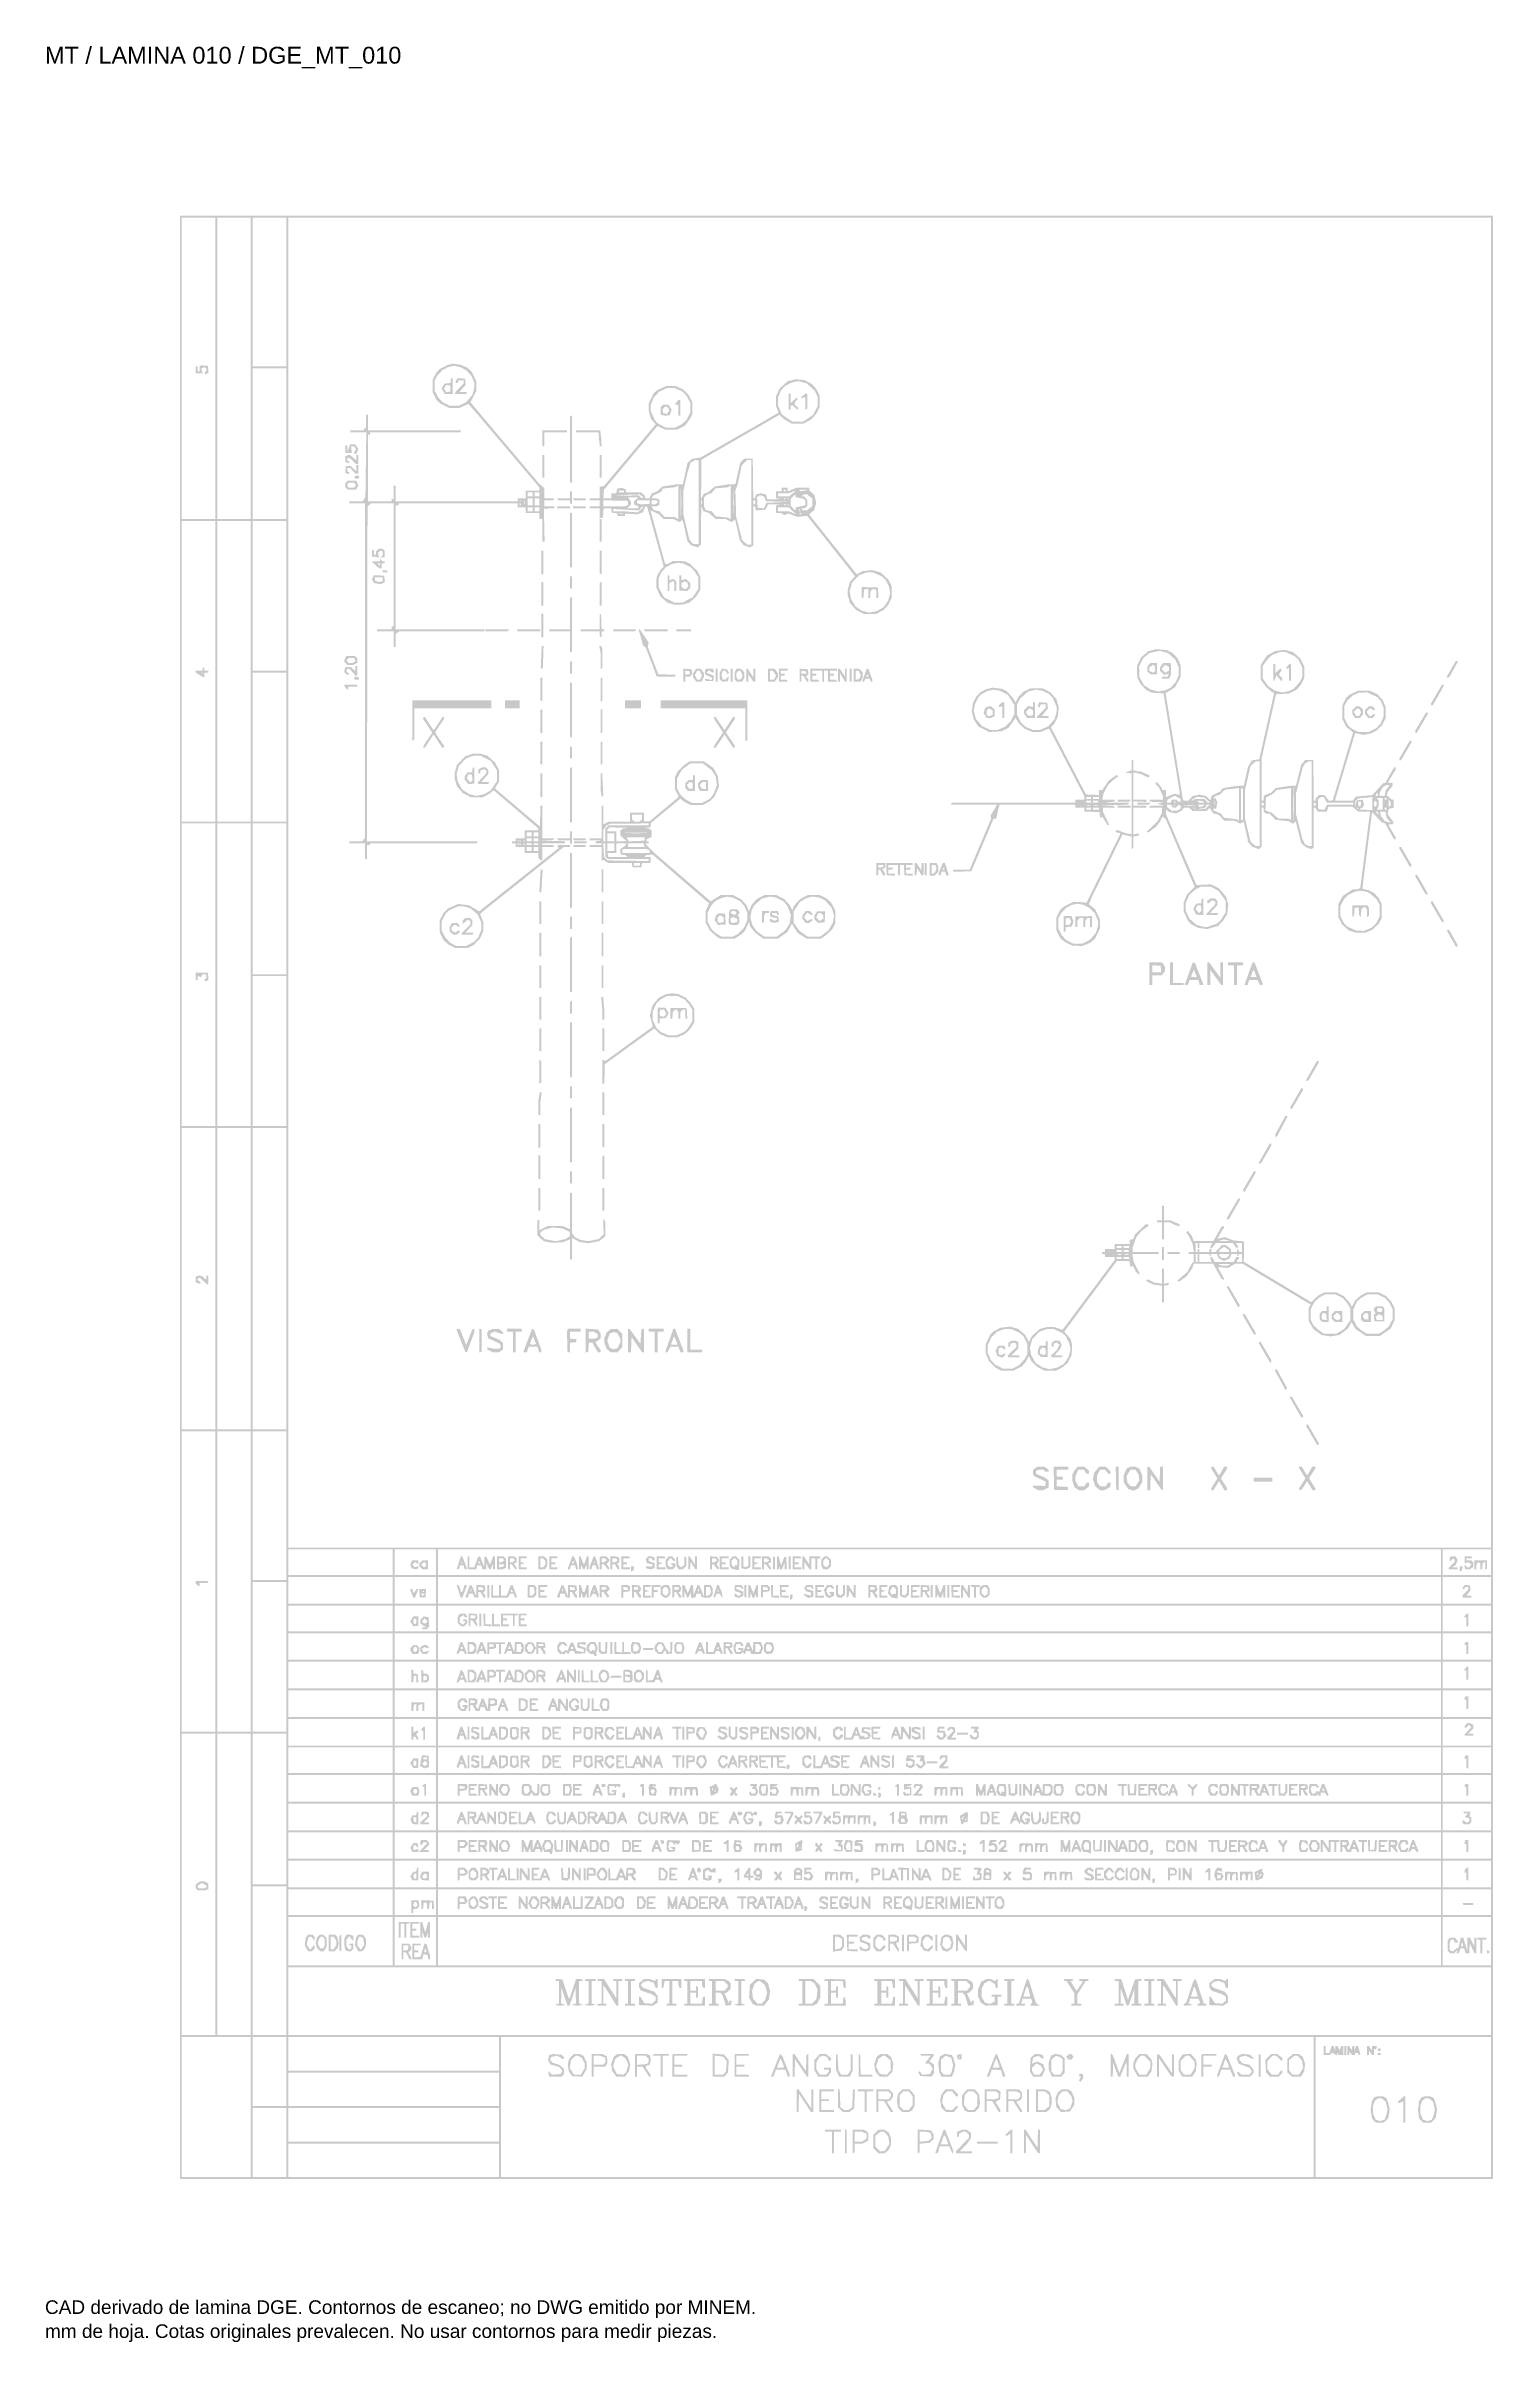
# Model space of a CAD drawing. Header units: millimetres. Extents: x 12 to 193, y 4 to 291.
import ezdxf

# ---------------------------------------------------------------- set-up
doc = ezdxf.new("R2010")
doc.units = ezdxf.units.MM
doc.layers.add('DGE_DATOS', color=7, linetype='Continuous', lineweight=0)
doc.layers.add('DGE_RELLENO', color=7, linetype='Continuous', lineweight=0)
doc.styles.add('DGE_ARIAL', font='arial.ttf')

msp = doc.modelspace()

# ---------------------------------------------------------------- texts
at = {"layer": 'DGE_DATOS', "style": 'DGE_ARIAL'}
for s, height, p in [('MT / LAMINA 010 / DGE_MT_010', 2.1, (12, 289.0389)), ('CAD derivado de lamina DGE. Contornos de escaneo; no DWG emitido por MINEM.', 1.7, (12, 8)), ('mm de hoja. Cotas originales prevalecen. No usar contornos para medir piezas.', 1.7, (12, 5))]:
    msp.add_text(s, height=height, dxfattribs=at).set_placement(p)

# ---------------------------------------------------------------- hatches: boundary and pattern name
at = {"layer": 'DGE_RELLENO'}
h = msp.add_hatch(color=7, dxfattribs=at)
h.paths.add_polyline_path([(28.8461, 147.4548), (28.8461, 24.8581), (110.8426, 24.8581), (192.8391, 24.8581), (192.8391, 147.4548), (192.8391, 270.0516), (110.8426, 270.0516), (28.8461, 270.0516)], flags=0)
h.paths.add_polyline_path([(33.275, 250.9823), (33.275, 232.1591), (31.1836, 232.1591), (29.0921, 232.1591), (29.0921, 250.9823), (29.0921, 269.8055), (31.1836, 269.8055), (33.275, 269.8055)], flags=0)
h.paths.add_polyline_path([(37.7039, 250.9823), (37.7039, 232.1591), (35.6125, 232.1591), (33.5211, 232.1591), (33.5211, 250.9823), (33.5211, 269.8055), (35.6125, 269.8055), (37.7039, 269.8055)], flags=0)
h.paths.add_polyline_path([(42.1328, 260.5169), (42.1328, 251.2284), (40.0414, 251.2284), (37.95, 251.2284), (37.95, 260.5169), (37.95, 269.8055), (40.0414, 269.8055), (42.1328, 269.8055)], flags=0)
h.paths.add_polyline_path([(192.593, 186.7621), (192.593, 103.7186), (117.486, 103.7186), (42.3789, 103.7186), (42.3789, 186.7621), (42.3789, 269.8055), (117.486, 269.8055), (192.593, 269.8055)], flags=0)
h.paths.add_polyline_path([(42.1328, 241.5707), (42.1328, 232.1591), (40.0414, 232.1591), (37.95, 232.1591), (37.95, 241.5707), (37.95, 250.9823), (40.0414, 250.9823), (42.1328, 250.9823)], flags=0)
h.paths.add_polyline_path([(33.275, 213.1514), (33.275, 194.3898), (31.1836, 194.3898), (29.0921, 194.3898), (29.0921, 213.1514), (29.0921, 231.9131), (31.1836, 231.9131), (33.275, 231.9131)], flags=0)
h.paths.add_polyline_path([(37.7039, 213.1514), (37.7039, 194.3898), (35.6125, 194.3898), (33.5211, 194.3898), (33.5211, 213.1514), (33.5211, 231.9131), (35.6125, 231.9131), (37.7039, 231.9131)], flags=0)
h.paths.add_polyline_path([(42.1328, 222.563), (42.1328, 213.2129), (40.0414, 213.2129), (37.95, 213.2129), (37.95, 222.563), (37.95, 231.9131), (40.0414, 231.9131), (42.1328, 231.9131)], flags=0)
h.paths.add_polyline_path([(42.1328, 203.6783), (42.1328, 194.3898), (40.0414, 194.3898), (37.95, 194.3898), (37.95, 203.6783), (37.95, 212.9669), (40.0414, 212.9669), (42.1328, 212.9669)], flags=0)
h.paths.add_polyline_path([(33.275, 175.259), (33.275, 156.3743), (31.1836, 156.3743), (29.0921, 156.3743), (29.0921, 175.259), (29.0921, 194.1437), (31.1836, 194.1437), (33.275, 194.1437)], flags=0)
h.paths.add_polyline_path([(37.7039, 175.259), (37.7039, 156.3743), (35.6125, 156.3743), (33.5211, 156.3743), (33.5211, 175.259), (33.5211, 194.1437), (35.6125, 194.1437), (37.7039, 194.1437)], flags=0)
h.paths.add_polyline_path([(42.1328, 184.7321), (42.1328, 175.3205), (40.0414, 175.3205), (37.95, 175.3205), (37.95, 184.7321), (37.95, 194.1437), (40.0414, 194.1437), (42.1328, 194.1437)], flags=0)
h.paths.add_polyline_path([(42.1328, 165.7244), (42.1328, 156.3743), (40.0414, 156.3743), (37.95, 156.3743), (37.95, 165.7244), (37.95, 175.0745), (40.0414, 175.0745), (42.1328, 175.0745)], flags=0)
h.paths.add_polyline_path([(33.275, 137.3051), (33.275, 118.4819), (31.1836, 118.4819), (29.0921, 118.4819), (29.0921, 137.3051), (29.0921, 156.1282), (31.1836, 156.1282), (33.275, 156.1282)], flags=0)
h.paths.add_polyline_path([(37.7039, 137.3051), (37.7039, 118.4819), (35.6125, 118.4819), (33.5211, 118.4819), (33.5211, 137.3051), (33.5211, 156.1282), (35.6125, 156.1282), (37.7039, 156.1282)], flags=0)
h.paths.add_polyline_path([(42.1328, 137.3051), (42.1328, 118.4819), (40.0414, 118.4819), (37.95, 118.4819), (37.95, 137.3051), (37.95, 156.1282), (40.0414, 156.1282), (42.1328, 156.1282)], flags=0)
h.paths.add_polyline_path([(33.275, 99.4742), (33.275, 80.7125), (31.1836, 80.7125), (29.0921, 80.7125), (29.0921, 99.4742), (29.0921, 118.2358), (31.1836, 118.2358), (33.275, 118.2358)], flags=0)
h.paths.add_polyline_path([(37.7039, 99.4742), (37.7039, 80.7125), (35.6125, 80.7125), (33.5211, 80.7125), (33.5211, 99.4742), (33.5211, 118.2358), (35.6125, 118.2358), (37.7039, 118.2358)], flags=0)
h.paths.add_polyline_path([(42.1328, 108.9473), (42.1328, 99.6587), (40.0414, 99.6587), (37.95, 99.6587), (37.95, 108.9473), (37.95, 118.2358), (40.0414, 118.2358), (42.1328, 118.2358)], flags=0)
h.paths.add_polyline_path([(55.4196, 101.8732), (55.4196, 100.2738), (48.8993, 100.2738), (42.3789, 100.2738), (42.3789, 101.8732), (42.3789, 103.4725), (48.8993, 103.4725), (55.4196, 103.4725)], flags=0)
h.paths.add_polyline_path([(60.8327, 101.8732), (60.8327, 100.2738), (58.2492, 100.2738), (55.6657, 100.2738), (55.6657, 101.8732), (55.6657, 103.4725), (58.2492, 103.4725), (60.8327, 103.4725)], flags=0)
h.paths.add_polyline_path([(186.3187, 101.8732), (186.3187, 100.2738), (123.6987, 100.2738), (61.0788, 100.2738), (61.0788, 101.8732), (61.0788, 103.4725), (123.6987, 103.4725), (186.3187, 103.4725)], flags=0)
h.paths.add_polyline_path([(192.593, 101.8732), (192.593, 100.2738), (189.5789, 100.2738), (186.5648, 100.2738), (186.5648, 101.8732), (186.5648, 103.4725), (189.5789, 103.4725), (192.593, 103.4725)], flags=0)
h.paths.add_polyline_path([(55.4196, 98.3669), (55.4196, 96.706), (48.8993, 96.706), (42.3789, 96.706), (42.3789, 98.3669), (42.3789, 100.0278), (48.8993, 100.0278), (55.4196, 100.0278)], flags=0)
h.paths.add_polyline_path([(60.8327, 98.3669), (60.8327, 96.706), (58.2492, 96.706), (55.6657, 96.706), (55.6657, 98.3669), (55.6657, 100.0278), (58.2492, 100.0278), (60.8327, 100.0278)], flags=0)
h.paths.add_polyline_path([(186.3187, 98.3669), (186.3187, 96.706), (123.6987, 96.706), (61.0788, 96.706), (61.0788, 98.3669), (61.0788, 100.0278), (123.6987, 100.0278), (186.3187, 100.0278)], flags=0)
h.paths.add_polyline_path([(192.593, 98.3669), (192.593, 96.706), (189.5789, 96.706), (186.5648, 96.706), (186.5648, 98.3669), (186.5648, 100.0278), (189.5789, 100.0278), (192.593, 100.0278)], flags=0)
h.paths.add_polyline_path([(42.1328, 90.0626), (42.1328, 80.7125), (40.0414, 80.7125), (37.95, 80.7125), (37.95, 90.0626), (37.95, 99.4126), (40.0414, 99.4126), (42.1328, 99.4126)], flags=0)
h.paths.add_polyline_path([(55.4196, 94.8606), (55.4196, 93.2613), (48.8993, 93.2613), (42.3789, 93.2613), (42.3789, 94.8606), (42.3789, 96.46), (48.8993, 96.46), (55.4196, 96.46)], flags=0)
h.paths.add_polyline_path([(60.8327, 94.8606), (60.8327, 93.2613), (58.2492, 93.2613), (55.6657, 93.2613), (55.6657, 94.8606), (55.6657, 96.46), (58.2492, 96.46), (60.8327, 96.46)], flags=0)
h.paths.add_polyline_path([(186.3187, 94.8606), (186.3187, 93.2613), (123.6987, 93.2613), (61.0788, 93.2613), (61.0788, 94.8606), (61.0788, 96.46), (123.6987, 96.46), (186.3187, 96.46)], flags=0)
h.paths.add_polyline_path([(192.593, 94.8606), (192.593, 93.2613), (189.5789, 93.2613), (186.5648, 93.2613), (186.5648, 94.8606), (186.5648, 96.46), (189.5789, 96.46), (192.593, 96.46)], flags=0)
h.paths.add_polyline_path([(55.4196, 91.3544), (55.4196, 89.6935), (48.8993, 89.6935), (42.3789, 89.6935), (42.3789, 91.3544), (42.3789, 93.0152), (48.8993, 93.0152), (55.4196, 93.0152)], flags=0)
h.paths.add_polyline_path([(60.8327, 91.3544), (60.8327, 89.6935), (58.2492, 89.6935), (55.6657, 89.6935), (55.6657, 91.3544), (55.6657, 93.0152), (58.2492, 93.0152), (60.8327, 93.0152)], flags=0)
h.paths.add_polyline_path([(186.3187, 91.3544), (186.3187, 89.6935), (123.6987, 89.6935), (61.0788, 89.6935), (61.0788, 91.3544), (61.0788, 93.0152), (123.6987, 93.0152), (186.3187, 93.0152)], flags=0)
h.paths.add_polyline_path([(192.593, 91.3544), (192.593, 89.6935), (189.5789, 89.6935), (186.5648, 89.6935), (186.5648, 91.3544), (186.5648, 93.0152), (189.5789, 93.0152), (192.593, 93.0152)], flags=0)
h.paths.add_polyline_path([(55.4196, 87.7866), (55.4196, 86.1257), (48.8993, 86.1257), (42.3789, 86.1257), (42.3789, 87.7866), (42.3789, 89.4474), (48.8993, 89.4474), (55.4196, 89.4474)], flags=0)
h.paths.add_polyline_path([(60.8327, 87.7866), (60.8327, 86.1257), (58.2492, 86.1257), (55.6657, 86.1257), (55.6657, 87.7866), (55.6657, 89.4474), (58.2492, 89.4474), (60.8327, 89.4474)], flags=0)
h.paths.add_polyline_path([(186.3187, 87.7866), (186.3187, 86.1257), (123.6987, 86.1257), (61.0788, 86.1257), (61.0788, 87.7866), (61.0788, 89.4474), (123.6987, 89.4474), (186.3187, 89.4474)], flags=0)
h.paths.add_polyline_path([(192.593, 87.7866), (192.593, 86.1257), (189.5789, 86.1257), (186.5648, 86.1257), (186.5648, 87.7866), (186.5648, 89.4474), (189.5789, 89.4474), (192.593, 89.4474)], flags=0)
h.paths.add_polyline_path([(55.4196, 84.2188), (55.4196, 82.5579), (48.8993, 82.5579), (42.3789, 82.5579), (42.3789, 84.2188), (42.3789, 85.8796), (48.8993, 85.8796), (55.4196, 85.8796)], flags=0)
h.paths.add_polyline_path([(60.8327, 84.2188), (60.8327, 82.5579), (58.2492, 82.5579), (55.6657, 82.5579), (55.6657, 84.2188), (55.6657, 85.8796), (58.2492, 85.8796), (60.8327, 85.8796)], flags=0)
h.paths.add_polyline_path([(186.3187, 84.2188), (186.3187, 82.5579), (123.6987, 82.5579), (61.0788, 82.5579), (61.0788, 84.2188), (61.0788, 85.8796), (123.6987, 85.8796), (186.3187, 85.8796)], flags=0)
h.paths.add_polyline_path([(192.593, 84.2188), (192.593, 82.5579), (189.5789, 82.5579), (186.5648, 82.5579), (186.5648, 84.2188), (186.5648, 85.8796), (189.5789, 85.8796), (192.593, 85.8796)], flags=0)
h.paths.add_polyline_path([(55.4196, 80.651), (55.4196, 78.9901), (48.8993, 78.9901), (42.3789, 78.9901), (42.3789, 80.651), (42.3789, 82.3118), (48.8993, 82.3118), (55.4196, 82.3118)], flags=0)
h.paths.add_polyline_path([(60.8327, 80.651), (60.8327, 78.9901), (58.2492, 78.9901), (55.6657, 78.9901), (55.6657, 80.651), (55.6657, 82.3118), (58.2492, 82.3118), (60.8327, 82.3118)], flags=0)
h.paths.add_polyline_path([(186.3187, 80.651), (186.3187, 78.9901), (123.6987, 78.9901), (61.0788, 78.9901), (61.0788, 80.651), (61.0788, 82.3118), (123.6987, 82.3118), (186.3187, 82.3118)], flags=0)
h.paths.add_polyline_path([(192.593, 80.651), (192.593, 78.9901), (189.5789, 78.9901), (186.5648, 78.9901), (186.5648, 80.651), (186.5648, 82.3118), (189.5789, 82.3118), (192.593, 82.3118)], flags=0)
h.paths.add_polyline_path([(33.275, 61.6433), (33.275, 42.8201), (31.1836, 42.8201), (29.0921, 42.8201), (29.0921, 61.6433), (29.0921, 80.4664), (31.1836, 80.4664), (33.275, 80.4664)], flags=0)
h.paths.add_polyline_path([(37.7039, 61.6433), (37.7039, 42.8201), (35.6125, 42.8201), (33.5211, 42.8201), (33.5211, 61.6433), (33.5211, 80.4664), (35.6125, 80.4664), (37.7039, 80.4664)], flags=0)
h.paths.add_polyline_path([(42.1328, 71.0548), (42.1328, 61.6433), (40.0414, 61.6433), (37.95, 61.6433), (37.95, 71.0548), (37.95, 80.4664), (40.0414, 80.4664), (42.1328, 80.4664)], flags=0)
h.paths.add_polyline_path([(55.4196, 77.1447), (55.4196, 75.5453), (48.8993, 75.5453), (42.3789, 75.5453), (42.3789, 77.1447), (42.3789, 78.7441), (48.8993, 78.7441), (55.4196, 78.7441)], flags=0)
h.paths.add_polyline_path([(60.8327, 77.1447), (60.8327, 75.5453), (58.2492, 75.5453), (55.6657, 75.5453), (55.6657, 77.1447), (55.6657, 78.7441), (58.2492, 78.7441), (60.8327, 78.7441)], flags=0)
h.paths.add_polyline_path([(186.3187, 77.1447), (186.3187, 75.5453), (123.6987, 75.5453), (61.0788, 75.5453), (61.0788, 77.1447), (61.0788, 78.7441), (123.6987, 78.7441), (186.3187, 78.7441)], flags=0)
h.paths.add_polyline_path([(192.593, 77.1447), (192.593, 75.5453), (189.5789, 75.5453), (186.5648, 75.5453), (186.5648, 77.1447), (186.5648, 78.7441), (189.5789, 78.7441), (192.593, 78.7441)], flags=0)
h.paths.add_polyline_path([(55.4196, 73.6384), (55.4196, 71.9775), (48.8993, 71.9775), (42.3789, 71.9775), (42.3789, 73.6384), (42.3789, 75.2993), (48.8993, 75.2993), (55.4196, 75.2993)], flags=0)
h.paths.add_polyline_path([(60.8327, 73.6384), (60.8327, 71.9775), (58.2492, 71.9775), (55.6657, 71.9775), (55.6657, 73.6384), (55.6657, 75.2993), (58.2492, 75.2993), (60.8327, 75.2993)], flags=0)
h.paths.add_polyline_path([(186.3187, 73.6384), (186.3187, 71.9775), (123.6987, 71.9775), (61.0788, 71.9775), (61.0788, 73.6384), (61.0788, 75.2993), (123.6987, 75.2993), (186.3187, 75.2993)], flags=0)
h.paths.add_polyline_path([(192.593, 73.6384), (192.593, 71.9775), (189.5789, 71.9775), (186.5648, 71.9775), (186.5648, 73.6384), (186.5648, 75.2993), (189.5789, 75.2993), (192.593, 75.2993)], flags=0)
h.paths.add_polyline_path([(55.4196, 70.0706), (55.4196, 68.4098), (48.8993, 68.4098), (42.3789, 68.4098), (42.3789, 70.0706), (42.3789, 71.7315), (48.8993, 71.7315), (55.4196, 71.7315)], flags=0)
h.paths.add_polyline_path([(60.8327, 70.0706), (60.8327, 68.4098), (58.2492, 68.4098), (55.6657, 68.4098), (55.6657, 70.0706), (55.6657, 71.7315), (58.2492, 71.7315), (60.8327, 71.7315)], flags=0)
h.paths.add_polyline_path([(186.3187, 70.0706), (186.3187, 68.4098), (123.6987, 68.4098), (61.0788, 68.4098), (61.0788, 70.0706), (61.0788, 71.7315), (123.6987, 71.7315), (186.3187, 71.7315)], flags=0)
h.paths.add_polyline_path([(192.593, 70.0706), (192.593, 68.4098), (189.5789, 68.4098), (186.5648, 68.4098), (186.5648, 70.0706), (186.5648, 71.7315), (189.5789, 71.7315), (192.593, 71.7315)], flags=0)
h.paths.add_polyline_path([(55.4196, 66.5028), (55.4196, 64.842), (48.8993, 64.842), (42.3789, 64.842), (42.3789, 66.5028), (42.3789, 68.1637), (48.8993, 68.1637), (55.4196, 68.1637)], flags=0)
h.paths.add_polyline_path([(60.8327, 66.5028), (60.8327, 64.842), (58.2492, 64.842), (55.6657, 64.842), (55.6657, 66.5028), (55.6657, 68.1637), (58.2492, 68.1637), (60.8327, 68.1637)], flags=0)
h.paths.add_polyline_path([(186.3187, 66.5028), (186.3187, 64.842), (123.6987, 64.842), (61.0788, 64.842), (61.0788, 66.5028), (61.0788, 68.1637), (123.6987, 68.1637), (186.3187, 68.1637)], flags=0)
h.paths.add_polyline_path([(192.593, 66.5028), (192.593, 64.842), (189.5789, 64.842), (186.5648, 64.842), (186.5648, 66.5028), (186.5648, 68.1637), (189.5789, 68.1637), (192.593, 68.1637)], flags=0)
h.paths.add_polyline_path([(55.4196, 62.935), (55.4196, 61.2742), (48.8993, 61.2742), (42.3789, 61.2742), (42.3789, 62.935), (42.3789, 64.5959), (48.8993, 64.5959), (55.4196, 64.5959)], flags=0)
h.paths.add_polyline_path([(60.8327, 62.935), (60.8327, 61.2742), (58.2492, 61.2742), (55.6657, 61.2742), (55.6657, 62.935), (55.6657, 64.5959), (58.2492, 64.5959), (60.8327, 64.5959)], flags=0)
h.paths.add_polyline_path([(186.3187, 62.935), (186.3187, 61.2742), (123.6987, 61.2742), (61.0788, 61.2742), (61.0788, 62.935), (61.0788, 64.5959), (123.6987, 64.5959), (186.3187, 64.5959)], flags=0)
h.paths.add_polyline_path([(192.593, 62.935), (192.593, 61.2742), (189.5789, 61.2742), (186.5648, 61.2742), (186.5648, 62.935), (186.5648, 64.5959), (189.5789, 64.5959), (192.593, 64.5959)], flags=0)
h.paths.add_polyline_path([(42.1328, 52.1086), (42.1328, 42.8201), (40.0414, 42.8201), (37.95, 42.8201), (37.95, 52.1086), (37.95, 61.3972), (40.0414, 61.3972), (42.1328, 61.3972)], flags=0)
h.paths.add_polyline_path([(55.4196, 59.4288), (55.4196, 57.8294), (48.8993, 57.8294), (42.3789, 57.8294), (42.3789, 59.4288), (42.3789, 61.0281), (48.8993, 61.0281), (55.4196, 61.0281)], flags=0)
h.paths.add_polyline_path([(60.8327, 59.4288), (60.8327, 57.8294), (58.2492, 57.8294), (55.6657, 57.8294), (55.6657, 59.4288), (55.6657, 61.0281), (58.2492, 61.0281), (60.8327, 61.0281)], flags=0)
h.paths.add_polyline_path([(186.3187, 59.4288), (186.3187, 57.8294), (123.6987, 57.8294), (61.0788, 57.8294), (61.0788, 59.4288), (61.0788, 61.0281), (123.6987, 61.0281), (186.3187, 61.0281)], flags=0)
h.paths.add_polyline_path([(192.593, 59.4288), (192.593, 57.8294), (189.5789, 57.8294), (186.5648, 57.8294), (186.5648, 59.4288), (186.5648, 61.0281), (189.5789, 61.0281), (192.593, 61.0281)], flags=0)
h.paths.add_polyline_path([(55.4196, 54.5692), (55.4196, 51.555), (48.8993, 51.555), (42.3789, 51.555), (42.3789, 54.5692), (42.3789, 57.5833), (48.8993, 57.5833), (55.4196, 57.5833)], flags=0)
h.paths.add_polyline_path([(60.8327, 54.5692), (60.8327, 51.555), (58.2492, 51.555), (55.6657, 51.555), (55.6657, 54.5692), (55.6657, 57.5833), (58.2492, 57.5833), (60.8327, 57.5833)], flags=0)
h.paths.add_polyline_path([(186.3187, 54.5692), (186.3187, 51.555), (123.6987, 51.555), (61.0788, 51.555), (61.0788, 54.5692), (61.0788, 57.5833), (123.6987, 57.5833), (186.3187, 57.5833)], flags=0)
h.paths.add_polyline_path([(192.593, 54.5692), (192.593, 51.555), (189.5789, 51.555), (186.5648, 51.555), (186.5648, 54.5692), (186.5648, 57.5833), (189.5789, 57.5833), (192.593, 57.5833)], flags=0)
h.paths.add_polyline_path([(192.593, 47.0645), (192.593, 42.8201), (117.486, 42.8201), (42.3789, 42.8201), (42.3789, 47.0645), (42.3789, 51.309), (117.486, 51.309), (192.593, 51.309)], flags=0)
h.paths.add_polyline_path([(37.7039, 33.8391), (37.7039, 25.1041), (33.398, 25.1041), (29.0921, 25.1041), (29.0921, 33.8391), (29.0921, 42.574), (33.398, 42.574), (37.7039, 42.574)], flags=0)
h.paths.add_polyline_path([(42.1328, 38.2681), (42.1328, 33.9621), (40.0414, 33.9621), (37.95, 33.9621), (37.95, 38.2681), (37.95, 42.574), (40.0414, 42.574), (42.1328, 42.574)], flags=0)
h.paths.add_polyline_path([(68.7064, 40.4825), (68.7064, 38.3911), (55.5426, 38.3911), (42.3789, 38.3911), (42.3789, 40.4825), (42.3789, 42.574), (55.5426, 42.574), (68.7064, 42.574)], flags=0)
h.paths.add_polyline_path([(170.4484, 33.8391), (170.4484, 25.1041), (119.7004, 25.1041), (68.9524, 25.1041), (68.9524, 33.8391), (68.9524, 42.574), (119.7004, 42.574), (170.4484, 42.574)], flags=0)
h.paths.add_polyline_path([(192.593, 33.8391), (192.593, 25.1041), (181.6437, 25.1041), (170.6945, 25.1041), (170.6945, 33.8391), (170.6945, 42.574), (181.6437, 42.574), (192.593, 42.574)], flags=0)
h.paths.add_polyline_path([(68.7064, 36.0536), (68.7064, 33.9621), (55.5426, 33.9621), (42.3789, 33.9621), (42.3789, 36.0536), (42.3789, 38.145), (55.5426, 38.145), (68.7064, 38.145)], flags=0)
h.paths.add_polyline_path([(42.1328, 29.4101), (42.1328, 25.1041), (40.0414, 25.1041), (37.95, 25.1041), (37.95, 29.4101), (37.95, 33.716), (40.0414, 33.716), (42.1328, 33.716)], flags=0)
h.paths.add_polyline_path([(68.7064, 31.6246), (68.7064, 29.5331), (55.5426, 29.5331), (42.3789, 29.5331), (42.3789, 31.6246), (42.3789, 33.716), (55.5426, 33.716), (68.7064, 33.716)], flags=0)
h.paths.add_polyline_path([(68.7064, 27.1956), (68.7064, 25.1041), (55.5426, 25.1041), (42.3789, 25.1041), (42.3789, 27.1956), (42.3789, 29.2871), (55.5426, 29.2871), (68.7064, 29.2871)], flags=0)
h.paths.add_polyline_path([(31.3945, 251.2752), (31.3066, 251.1874), (31.3066, 250.9003), (31.3066, 250.6132), (31.1836, 250.6132), (31.0606, 250.6132), (31.0606, 250.9208), (31.0606, 251.2284), (30.9375, 251.2284), (30.8145, 251.2284), (30.8145, 250.7978), (30.8145, 250.3672), (31.2474, 250.3672), (31.6804, 250.3672), (31.6035, 250.6736), (31.5266, 250.98), (31.7324, 251.059), (31.9383, 251.138), (32.0807, 250.9956), (32.2231, 250.8532), (32.0639, 250.5982), (31.9047, 250.3432), (31.9571, 250.2908), (32.0095, 250.2384), (32.2182, 250.3184), (32.4268, 250.3985), (32.3896, 250.8442), (32.3523, 251.2899), (31.9173, 251.3265), (31.4824, 251.3631)], flags=0)
h.paths.add_polyline_path([(62.6166, 251.4817), (62.2475, 251.3918), (61.7554, 251.1386), (61.2633, 250.8855), (61.0629, 250.6571), (60.8624, 250.4287), (60.6405, 249.9981), (60.4185, 249.5675), (60.4189, 248.7678), (60.4193, 247.9682), (60.6744, 247.476), (60.9296, 246.9839), (61.158, 246.783), (61.3863, 246.582), (61.9244, 246.3114), (62.4624, 246.0408), (63.1008, 246.035), (63.7391, 246.0293), (64.3127, 246.283), (64.8863, 246.5367), (65.5462, 245.7761), (66.2061, 245.0155), (69.9783, 240.5594), (73.7504, 236.1033), (73.7504, 235.9151), (73.7504, 235.7269), (72.8892, 235.7269), (72.028, 235.7269), (72.028, 235.2348), (72.028, 234.7427), (71.5359, 234.7427), (71.0438, 234.7427), (71.0438, 234.5582), (71.0438, 234.3736), (63.4163, 234.3736), (55.7887, 234.3736), (55.7887, 235.3579), (55.7887, 236.3421), (55.6657, 236.3421), (55.5426, 236.3421), (55.5426, 235.4736), (55.5426, 234.6052), (55.4196, 234.6812), (55.2966, 234.7572), (55.2966, 234.5654), (55.2966, 234.3736), (53.8203, 234.3736), (52.344, 234.3736), (52.344, 238.5638), (52.344, 242.754), (52.467, 242.678), (52.59, 242.6019), (52.59, 242.7937), (52.59, 242.9856), (58.2492, 242.9856), (63.9084, 242.9856), (63.9084, 243.1086), (63.9084, 243.2316), (58.1262, 243.2316), (52.344, 243.2316), (52.344, 244.2158), (52.344, 245.2), (52.2209, 245.2), (52.0979, 245.2), (52.094, 244.4311), (52.0901, 243.6622), (51.9267, 243.4469), (51.7632, 243.2316), (50.9464, 243.2316), (50.1295, 243.2316), (50.1295, 243.1086), (50.1295, 242.9856), (51.1298, 242.9856), (52.1302, 242.9856), (52.0743, 238.9564), (52.0183, 234.9273), (51.844, 234.6504), (51.6696, 234.3736), (50.8381, 234.3736), (50.0065, 234.3736), (50.0065, 234.2506), (50.0065, 234.1276), (50.9907, 234.1276), (51.9749, 234.1276), (51.971, 213.2437), (51.9671, 192.3598), (51.8036, 192.1445), (51.6402, 191.9292), (50.8233, 191.9292), (50.0065, 191.9292), (50.0065, 191.8062), (50.0065, 191.6831), (50.9907, 191.6831), (51.9749, 191.6831), (51.9749, 190.6989), (51.9749, 189.7147), (52.0979, 189.7147), (52.2209, 189.7147), (52.2209, 190.5759), (52.2209, 191.4371), (52.4055, 191.4371), (52.59, 191.4371), (52.59, 191.5601), (52.59, 191.6831), (59.2949, 191.6831), (65.9998, 191.6831), (65.9998, 191.8062), (65.9998, 191.9292), (59.1057, 191.9292), (52.2116, 191.9292), (52.247, 212.8219), (52.2825, 233.7146), (52.489, 233.9211), (52.6955, 234.1276), (54.119, 234.1276), (55.5426, 234.1276), (55.5426, 226.4384), (55.5426, 218.7492), (55.4196, 218.7492), (55.2966, 218.7492), (55.2966, 218.5646), (55.2966, 218.3801), (54.3739, 218.3801), (53.4512, 218.3801), (53.4512, 218.2571), (53.4512, 218.134), (54.4969, 218.134), (55.5426, 218.134), (55.5426, 217.1498), (55.5426, 216.1656), (55.6657, 216.1656), (55.7887, 216.1656), (55.7887, 216.9825), (55.7887, 217.7993), (56.004, 217.9628), (56.2193, 218.1262), (61.5401, 218.1301), (66.861, 218.134), (66.861, 218.2571), (66.861, 218.3801), (61.3248, 218.3801), (55.7887, 218.3801), (55.7887, 226.1308), (55.7887, 233.8815), (55.9732, 233.8815), (56.1578, 233.8815), (56.1578, 234.0046), (56.1578, 234.1276), (63.6008, 234.1276), (71.0438, 234.1276), (71.0438, 233.8815), (71.0438, 233.6355), (71.5359, 233.6355), (72.028, 233.6355), (72.028, 233.2664), (72.028, 232.8973), (72.8892, 232.8973), (73.7504, 232.8973), (73.7504, 232.5282), (73.7504, 232.1591), (73.9349, 232.1591), (74.1195, 232.1591), (74.1195, 230.7443), (74.1195, 229.3295), (74.259, 229.3295), (74.3985, 229.3295), (74.3513, 231.3902), (74.304, 233.4509), (74.9499, 233.4881), (75.5958, 233.5253), (75.5958, 233.6419), (75.5958, 233.7585), (74.9807, 233.7585), (74.3655, 233.7585), (74.3655, 234.1276), (74.3655, 234.4967), (74.9119, 234.4967), (75.4582, 234.4967), (75.5343, 234.6197), (75.6103, 234.7427), (74.9879, 234.7427), (74.3655, 234.7427), (74.3655, 235.3797), (74.3655, 236.0166), (74.0071, 236.3331), (73.6486, 236.6496), (69.5474, 241.5114), (65.4462, 246.3732), (65.2985, 246.5607), (65.1509, 246.7483), (65.5138, 247.4678), (65.8768, 248.1874), (65.8756, 248.7544), (65.8744, 249.3215), (65.5843, 249.9366), (65.2942, 250.5517), (64.9994, 250.8227), (64.7047, 251.0936), (64.2758, 251.2684), (63.8468, 251.4433), (63.4163, 251.5074), (62.9857, 251.5716)], flags=0)
h.paths.add_polyline_path([(64.2159, 250.9513), (64.585, 250.7582), (64.9168, 250.4089), (65.2486, 250.0596), (65.4397, 249.6022), (65.6307, 249.1448), (65.63, 248.8641), (65.6293, 248.5833), (65.5003, 248.1186), (65.3712, 247.6539), (64.9898, 247.2194), (64.6083, 246.7849), (64.1402, 246.5461), (63.6721, 246.3073), (63.1087, 246.3073), (62.5453, 246.3073), (62.0888, 246.5414), (61.6324, 246.7755), (61.37, 247.0642), (61.1076, 247.353), (60.8855, 247.7836), (60.6634, 248.2142), (60.6692, 248.8357), (60.675, 249.4573), (60.8304, 249.7584), (60.9858, 250.0596), (61.3091, 250.4089), (61.6324, 250.7582), (62.0015, 250.9524), (62.3705, 251.1465), (62.7396, 251.2261), (63.1087, 251.3058), (63.4778, 251.2251), (63.8468, 251.1444)], flags=0)
h.paths.add_polyline_path([(72.8892, 235.2348), (72.8892, 234.9888), (72.5817, 234.9888), (72.2741, 234.9888), (72.2741, 235.2348), (72.2741, 235.4809), (72.5817, 235.4809), (72.8892, 235.4809)], flags=0)
h.paths.add_polyline_path([(73.7504, 235.2348), (73.7504, 234.9888), (73.4428, 234.9888), (73.1353, 234.9888), (73.1353, 235.2348), (73.1353, 235.4809), (73.4428, 235.4809), (73.7504, 235.4809)], flags=0)
h.paths.add_polyline_path([(72.8892, 234.3121), (72.8892, 233.8815), (72.5817, 233.8815), (72.2741, 233.8815), (72.2741, 234.3121), (72.2741, 234.7427), (72.5817, 234.7427), (72.8892, 234.7427)], flags=0)
h.paths.add_polyline_path([(73.7504, 234.3121), (73.7504, 233.8815), (73.4428, 233.8815), (73.1353, 233.8815), (73.1353, 234.3121), (73.1353, 234.7427), (73.4428, 234.7427), (73.7504, 234.7427)], flags=0)
h.paths.add_polyline_path([(71.4129, 234.4352), (71.4129, 234.3736), (71.3514, 234.3736), (71.2899, 234.3736), (71.2899, 234.4352), (71.2899, 234.4967), (71.3514, 234.4967), (71.4129, 234.4967)], flags=0)
h.paths.add_polyline_path([(71.8672, 234.0377), (71.8105, 233.82), (71.806, 234.1891), (71.8014, 234.5582), (71.8627, 234.4067), (71.924, 234.2553)], flags=0)
h.paths.add_polyline_path([(71.3719, 233.9225), (71.2899, 233.8405), (71.2899, 234.0046), (71.2899, 234.1686), (71.3719, 234.0866), (71.4539, 234.0046)], flags=0)
h.paths.add_polyline_path([(72.8892, 233.3894), (72.8892, 233.1434), (72.5817, 233.1434), (72.2741, 233.1434), (72.2741, 233.3894), (72.2741, 233.6355), (72.5817, 233.6355), (72.8892, 233.6355)], flags=0)
h.paths.add_polyline_path([(73.7504, 233.3894), (73.7504, 233.1434), (73.4428, 233.1434), (73.1353, 233.1434), (73.1353, 233.3894), (73.1353, 233.6355), (73.4428, 233.6355), (73.7504, 233.6355)], flags=0)
h.paths.add_polyline_path([(105.5525, 249.5755), (105.4295, 249.5275), (105.088, 249.4521), (104.7466, 249.3767), (104.2384, 248.9185), (103.7302, 248.4603), (103.506, 247.9682), (103.2819, 247.476), (103.2792, 246.8877), (103.2765, 246.2994), (103.4529, 245.8773), (103.6293, 245.4551), (101.9458, 244.4822), (100.2624, 243.5093), (97.0637, 241.6788), (93.8651, 239.8484), (93.3281, 239.7643), (92.7911, 239.6802), (92.5125, 239.4184), (92.2338, 239.1566), (91.951, 237.8364), (91.6681, 236.5162), (91.2288, 236.5021), (90.7894, 236.4881), (89.9372, 236.3557), (89.085, 236.2233), (88.7685, 235.9214), (88.4519, 235.6196), (88.1121, 235.4912), (87.7723, 235.3628), (87.631, 235.0528), (87.4898, 234.7427), (87.2019, 234.7427), (86.9141, 234.7427), (86.9141, 234.9082), (86.9141, 235.0737), (86.6891, 235.2773), (86.4642, 235.4809), (85.5204, 235.4809), (84.5766, 235.4809), (84.5766, 235.6685), (84.5766, 235.8561), (84.2823, 235.968), (83.9879, 236.0799), (83.7273, 236.0117), (83.4667, 235.9436), (83.3932, 235.6507), (83.3197, 235.3579), (83.0255, 235.3579), (82.7313, 235.3579), (82.7313, 235.0503), (82.7313, 234.7427), (82.2324, 234.7427), (81.7336, 234.7427), (81.7711, 235.2838), (81.8086, 235.8248), (85.1184, 239.7742), (88.4283, 243.7237), (88.5385, 243.7237), (88.6487, 243.7237), (89.0424, 243.5181), (89.4361, 243.3125), (90.1792, 243.3179), (90.9223, 243.3233), (91.4331, 243.5839), (91.9439, 243.8445), (92.2432, 244.2454), (92.5424, 244.6464), (92.703, 244.954), (92.8635, 245.2616), (92.8623, 245.9997), (92.8612, 246.7379), (92.6055, 247.23), (92.3498, 247.7221), (92.0002, 248.0539), (91.6506, 248.3857), (91.1932, 248.5768), (90.7358, 248.7678), (90.1475, 248.7651), (89.5592, 248.7624), (89.0078, 248.5123), (88.4564, 248.2622), (88.2214, 248.0537), (87.9865, 247.8451), (87.6976, 247.23), (87.4086, 246.6149), (87.4081, 246.1227), (87.4076, 245.6306), (87.5347, 245.1731), (87.6617, 244.7156), (87.9659, 244.3541), (88.27, 243.9927), (85.0348, 240.1366), (81.7995, 236.2806), (81.5272, 236.2412), (81.255, 236.2019), (81.255, 235.4723), (81.255, 234.7427), (80.6398, 234.7427), (80.0247, 234.7427), (80.0247, 234.6197), (80.0247, 234.4967), (80.6398, 234.4967), (81.255, 234.4967), (81.255, 234.1276), (81.255, 233.7585), (80.6398, 233.7585), (80.0247, 233.7585), (80.0247, 233.6355), (80.0247, 233.5124), (80.6398, 233.5124), (81.255, 233.5124), (81.255, 232.8883), (81.255, 232.2641), (81.4702, 232.305), (81.6855, 232.3459), (81.723, 232.9292), (81.7605, 233.5124), (82.2373, 233.5124), (82.7141, 233.5124), (82.7535, 233.2356), (82.7928, 232.9588), (83.1311, 232.9199), (83.4694, 232.881), (83.4694, 232.7046), (83.4694, 232.5282), (83.9615, 232.5282), (84.4536, 232.5282), (84.4536, 232.6878), (84.4536, 232.8475), (85.2225, 232.8002), (85.9914, 232.753), (86.3409, 232.8879), (86.6903, 233.0227), (86.8296, 233.3917), (86.9689, 233.7607), (87.0892, 233.7207), (87.2094, 233.6806), (88.2395, 229.954), (89.2697, 226.2274), (89.029, 225.9638), (88.7883, 225.7002), (88.5791, 225.2867), (88.37, 224.8732), (88.3642, 224.2333), (88.3585, 223.5934), (88.6, 223.0475), (88.8415, 222.5015), (89.2892, 222.1084), (89.737, 221.7152), (90.2017, 221.5862), (90.6664, 221.4571), (91.097, 221.4571), (91.5276, 221.4571), (91.9923, 221.5862), (92.457, 221.7152), (92.8795, 222.0862), (93.302, 222.4572), (93.5709, 222.8922), (93.8397, 223.3273), (93.8397, 224.1465), (93.8397, 224.9658), (93.6472, 225.333), (93.4548, 225.7002), (92.9833, 226.147), (92.5118, 226.5938), (92.2139, 226.747), (91.916, 226.9002), (91.1682, 226.9057), (90.4203, 226.9111), (90.0064, 226.695), (89.5924, 226.4789), (89.5019, 226.5817), (89.4113, 226.6844), (88.5318, 229.8969), (87.6523, 233.1094), (87.6523, 233.1767), (87.6523, 233.2441), (88.1751, 232.9924), (88.698, 232.7406), (88.9689, 232.4499), (89.2399, 232.1591), (89.867, 232.1591), (90.4941, 232.1591), (90.8659, 231.9669), (91.2377, 231.7746), (91.4024, 231.9113), (91.5672, 232.0481), (91.6249, 231.9498), (91.6825, 231.8516), (91.957, 230.6213), (92.2315, 229.391), (92.4668, 229.134), (92.7021, 228.8769), (93.1319, 228.745), (93.5617, 228.6131), (93.7441, 228.7956), (93.9266, 228.978), (93.9397, 231.399), (93.9527, 233.82), (94.0849, 233.486), (94.2171, 233.1519), (94.5759, 233.0268), (94.9347, 232.9018), (95.3576, 232.5304), (95.7805, 232.1591), (96.3975, 232.1591), (97.0144, 232.1591), (97.3862, 231.9669), (97.758, 231.7746), (97.9367, 231.9229), (98.1154, 232.0712), (98.1655, 232.021), (98.2157, 231.9709), (98.4929, 230.7425), (98.7702, 229.5141), (99.0033, 229.2065), (99.2363, 228.8989), (99.6263, 228.7614), (100.0163, 228.6238), (100.2316, 228.7349), (100.4469, 228.8461), (100.4469, 231.3023), (100.4469, 233.7585), (100.5556, 233.7585), (100.6643, 233.7585), (100.7305, 233.5053), (100.7967, 233.2521), (101.3897, 233.29), (101.9828, 233.3279), (102.1443, 233.6662), (102.3057, 234.0046), (103.191, 233.9849), (104.0762, 233.9652), (103.6763, 233.9156), (103.2765, 233.8659), (103.2765, 233.3816), (103.2765, 232.8973), (103.5922, 232.8973), (103.9078, 232.8973), (104.1474, 232.7691), (104.387, 232.6409), (104.5951, 232.7573), (104.8033, 232.8738), (105.3624, 232.6541), (105.9216, 232.4343), (106.5538, 232.4956), (107.186, 232.5569), (109.5695, 229.5592), (111.953, 226.5614), (112.5504, 225.7969), (113.1479, 225.0324), (112.8304, 224.6551), (112.5129, 224.2778), (112.3858, 223.8202), (112.2587, 223.3627), (112.2587, 222.9936), (112.2587, 222.6245), (112.3878, 222.1598), (112.5168, 221.6951), (112.8983, 221.2606), (113.2798, 220.8261), (113.7835, 220.5621), (114.2873, 220.2981), (115.0254, 220.2981), (115.7636, 220.2981), (116.2557, 220.5574), (116.7478, 220.8167), (117.0102, 221.1055), (117.2726, 221.3943), (117.4987, 221.8248), (117.7249, 222.2554), (117.7196, 223.0551), (117.7144, 223.8548), (117.5159, 224.2331), (117.3173, 224.6115), (116.8242, 225.0569), (116.3312, 225.5024), (115.8013, 225.6453), (115.2715, 225.7883), (114.6937, 225.7201), (114.116, 225.6519), (113.7411, 225.458), (113.3663, 225.2642), (110.4999, 228.8654), (107.6336, 232.4667), (107.5362, 232.6254), (107.4388, 232.7842), (107.7537, 233.0319), (108.0686, 233.2796), (108.1898, 233.7343), (108.311, 234.1891), (108.1992, 234.6812), (108.0874, 235.1733), (107.7734, 235.4442), (107.4594, 235.7151), (107.4594, 235.9056), (107.4594, 236.096), (106.6699, 236.096), (105.8804, 236.096), (105.3166, 235.8543), (104.7528, 235.6127), (104.7528, 235.8543), (104.7528, 236.096), (104.3837, 236.096), (104.0147, 236.096), (104.0147, 235.85), (104.0147, 235.6039), (103.6456, 235.6039), (103.2765, 235.6039), (103.2765, 235.1811), (103.2765, 234.7583), (103.6763, 234.7087), (104.0762, 234.6591), (103.1361, 234.6394), (102.196, 234.6197), (102.1192, 234.9254), (102.0425, 235.2311), (101.7368, 235.3078), (101.4311, 235.3845), (101.1106, 235.3041), (100.79, 235.2236), (100.7272, 234.9832), (100.6643, 234.7427), (100.5581, 234.7427), (100.452, 234.7427), (100.4187, 237.234), (100.3854, 239.7253), (99.8638, 239.7148), (99.3423, 239.7043), (99.0981, 239.4833), (98.8539, 239.2623), (98.7987, 239.0632), (98.7435, 238.8641), (98.4849, 237.6954), (98.2263, 236.5266), (97.768, 236.5065), (97.3098, 236.4864), (96.4688, 236.3562), (95.6279, 236.226), (95.2159, 235.8643), (94.8039, 235.5026), (94.5493, 235.4218), (94.2947, 235.341), (94.114, 235.0111), (93.9334, 234.6812), (93.9607, 237.1329), (93.9881, 239.5845), (98.8476, 242.3768), (103.7071, 245.1691), (104.0147, 244.8966), (104.3222, 244.6241), (104.7673, 244.3584), (105.2124, 244.0928), (105.9717, 244.0928), (106.731, 244.0928), (107.1875, 244.3276), (107.6439, 244.5624), (107.9682, 244.912), (108.2925, 245.2616), (108.5123, 245.6922), (108.7322, 246.1227), (108.7322, 246.8609), (108.7322, 247.5991), (108.512, 248.0297), (108.2918, 248.4603), (108.0294, 248.7491), (107.7669, 249.0378), (107.2972, 249.2787), (106.8274, 249.5196), (106.2515, 249.5716), (105.6755, 249.6236)], flags=0)
h.paths.add_polyline_path([(106.6377, 249.2511), (107.1077, 249.1205), (107.5991, 248.6766), (108.0904, 248.2327), (108.2846, 247.8573), (108.4787, 247.4818), (108.4787, 246.8482), (108.4787, 246.2146), (108.1827, 245.6765), (107.8867, 245.1385), (107.2901, 244.7387), (106.6934, 244.3389), (106.001, 244.3389), (105.3086, 244.3389), (104.674, 244.7759), (104.0394, 245.213), (103.781, 245.8137), (103.5226, 246.4144), (103.5226, 246.8569), (103.5226, 247.2994), (103.713, 247.7551), (103.9034, 248.2109), (104.1743, 248.501), (104.4453, 248.7912), (104.8135, 248.9827), (105.1818, 249.1742), (105.4902, 249.268), (105.7985, 249.3618), (105.9831, 249.3717), (106.1676, 249.3816)], flags=0)
h.paths.add_polyline_path([(91.0685, 248.3314), (91.5242, 248.141), (91.8147, 247.87), (92.1051, 247.5991), (92.3534, 247.1148), (92.6017, 246.6305), (92.6017, 246.0612), (92.6017, 245.4919), (92.3534, 245.0077), (92.1051, 244.5234), (91.8164, 244.261), (91.5276, 243.9986), (91.1064, 243.7854), (90.6852, 243.5723), (90.1144, 243.5723), (89.5435, 243.5723), (89.0592, 243.8195), (88.575, 244.0666), (88.3664, 244.2972), (88.1579, 244.5278), (87.9078, 245.0792), (87.6577, 245.6306), (87.655, 246.0344), (87.6523, 246.4382), (87.8433, 246.8956), (88.0344, 247.353), (88.3662, 247.7069), (88.698, 248.0607), (89.1901, 248.2885), (89.6822, 248.5164), (90.1475, 248.5191), (90.6128, 248.5218)], flags=0)
h.paths.add_polyline_path([(93.619, 234.2489), (93.619, 229.0219), (93.2534, 229.0488), (92.8877, 229.0758), (92.6757, 229.3564), (92.4637, 229.6371), (92.0869, 231.2364), (91.7101, 232.8358), (91.711, 234.2506), (91.7118, 235.6654), (91.9668, 236.7727), (92.2219, 237.8799), (92.4283, 238.5552), (92.6348, 239.2304), (92.9424, 239.3854), (93.2499, 239.5405), (93.4345, 239.5082), (93.619, 239.4759)], flags=0)
h.paths.add_polyline_path([(100.2009, 234.2506), (100.2009, 228.9604), (99.9617, 228.9604), (99.7225, 228.9604), (99.398, 229.2396), (99.0734, 229.5187), (98.6947, 230.9927), (98.3161, 232.4667), (98.2673, 234.1226), (98.2185, 235.7785), (98.3421, 236.0295), (98.4657, 236.2806), (98.7343, 237.5723), (99.0029, 238.8641), (99.3578, 239.2025), (99.7127, 239.5408), (99.9568, 239.5408), (100.2009, 239.5408)], flags=0)
h.paths.add_polyline_path([(91.097, 234.2463), (91.097, 232.1505), (90.859, 232.2778), (90.6211, 232.4052), (90.0209, 232.4052), (89.4207, 232.4052), (89.0728, 232.7683), (88.7249, 233.1314), (88.3721, 233.2089), (88.0193, 233.2864), (87.893, 233.5224), (87.7666, 233.7585), (88.1093, 233.7604), (88.4519, 233.7623), (88.5809, 233.8527), (88.7098, 233.943), (88.729, 234.2468), (88.7483, 234.5506), (88.6001, 234.6448), (88.4519, 234.739), (88.1175, 234.7408), (87.783, 234.7427), (87.8479, 234.9118), (87.9128, 235.081), (88.4066, 235.3036), (88.9004, 235.5263), (89.062, 235.7571), (89.2237, 235.9879), (89.945, 236.0583), (90.6664, 236.1287), (90.8509, 236.2317), (91.0355, 236.3346), (91.0662, 236.3383), (91.097, 236.3421)], flags=0)
h.paths.add_polyline_path([(97.6173, 234.2433), (97.6173, 232.1446), (97.4636, 232.2404), (97.3098, 232.3362), (96.5403, 232.4164), (95.7707, 232.4966), (95.5238, 232.8105), (95.2769, 233.1245), (94.9083, 233.2054), (94.5397, 233.2864), (94.4177, 233.5144), (94.2957, 233.7423), (94.2957, 234.2952), (94.2957, 234.8482), (94.4809, 235.0334), (94.6662, 235.2187), (94.9423, 235.2989), (95.2183, 235.3791), (95.4793, 235.6889), (95.7402, 235.9988), (96.5591, 236.0645), (97.3779, 236.1302), (97.4434, 236.2362), (97.5088, 236.3421), (97.5631, 236.3421), (97.6173, 236.3421)], flags=0)
h.paths.add_polyline_path([(91.4346, 233.2356), (91.3931, 232.2207), (91.3931, 234.2506), (91.3931, 236.2806), (91.4346, 235.2656), (91.476, 234.2506)], flags=0)
h.paths.add_polyline_path([(97.9549, 233.2356), (97.9135, 232.2207), (97.9135, 234.2506), (97.9135, 236.2806), (97.9549, 235.2656), (97.9964, 234.2506)], flags=0)
h.paths.add_polyline_path([(104.5068, 235.7269), (104.5068, 235.6039), (104.3837, 235.6039), (104.2607, 235.6039), (104.2607, 235.7269), (104.2607, 235.85), (104.3837, 235.85), (104.5068, 235.85)], flags=0)
h.paths.add_polyline_path([(107.2031, 235.8059), (107.1518, 235.7618), (106.6905, 235.6906), (106.2291, 235.6194), (106.2291, 235.7347), (106.2291, 235.85), (106.7417, 235.85), (107.2543, 235.85)], flags=0)
h.paths.add_polyline_path([(84.3306, 235.6039), (84.3306, 235.4809), (83.9543, 235.4809), (83.5779, 235.4809), (83.6539, 235.6039), (83.73, 235.7269), (84.0303, 235.7269), (84.3306, 235.7269)], flags=0)
h.paths.add_polyline_path([(105.3633, 235.3629), (104.9374, 234.9988), (104.23, 234.9938), (103.5226, 234.9888), (103.5226, 235.1733), (103.5226, 235.3579), (104.1851, 235.3579), (104.8476, 235.3579), (105.2615, 235.5376), (105.6755, 235.7173), (105.7324, 235.7221), (105.7892, 235.7269)], flags=0)
h.paths.add_polyline_path([(86.4906, 235.0603), (86.7292, 234.8859), (86.643, 234.7996), (86.5568, 234.7134), (86.3475, 234.9227), (86.1382, 235.132), (84.5885, 235.0767), (83.0388, 235.0214), (83.9, 235.1059), (84.7612, 235.1905), (85.5066, 235.2127), (86.252, 235.2348)], flags=0)
h.paths.add_polyline_path([(106.205, 234.8057), (106.6597, 234.7207), (106.8135, 234.5936), (106.9673, 234.4665), (106.9673, 234.1823), (106.9673, 233.8981), (106.752, 233.8375), (106.5367, 233.7769), (106.1369, 233.6964), (105.737, 233.6159), (105.737, 233.4197), (105.737, 233.2235), (105.4295, 233.5124), (105.1219, 233.8014), (105.1219, 234.2334), (105.1219, 234.6653), (105.3987, 234.9609), (105.6755, 235.2564), (105.7129, 235.0735), (105.7503, 234.8906)], flags=0)
h.paths.add_polyline_path([(107.5043, 234.9798), (107.8285, 234.7249), (107.8285, 234.2506), (107.8285, 233.7764), (107.5043, 233.5214), (107.1801, 233.2664), (106.8964, 233.2664), (106.6127, 233.2664), (106.5367, 233.3894), (106.4607, 233.5124), (106.6894, 233.5124), (106.9181, 233.5124), (107.0657, 233.6601), (107.2133, 233.8077), (107.2133, 234.1733), (107.2133, 234.5388), (107.0097, 234.7638), (106.8061, 234.9888), (106.6099, 234.9907), (106.4137, 234.9925), (106.5982, 235.1118), (106.7827, 235.2311), (106.9814, 235.2329), (107.1801, 235.2348)], flags=0)
h.paths.add_polyline_path([(101.615, 235.0335), (101.8191, 234.9552), (101.9296, 234.6644), (102.0402, 234.3736), (103.4888, 234.3491), (104.9374, 234.3246), (103.5238, 234.2568), (102.1103, 234.1891), (101.9452, 233.8437), (101.78, 233.4984), (101.3903, 233.5362), (101.0005, 233.574), (100.9627, 234.239), (100.9248, 234.904), (101.0857, 235.006), (101.2466, 235.108), (101.3288, 235.1099), (101.411, 235.1118)], flags=0)
h.paths.add_polyline_path([(85.8069, 234.6197), (85.5608, 234.3736), (85.5608, 234.1865), (85.5608, 233.9993), (85.8645, 233.8609), (86.1683, 233.7225), (86.1033, 233.6175), (86.0384, 233.5124), (85.369, 233.5124), (84.6997, 233.5124), (84.9457, 233.7585), (85.1918, 234.0046), (85.1918, 234.1617), (85.1918, 234.3189), (85.0003, 234.5923), (84.8087, 234.8657), (85.4308, 234.8657), (86.0529, 234.8657)], flags=0)
h.paths.add_polyline_path([(104.4658, 234.6607), (104.3837, 234.5787), (104.3017, 234.6607), (104.2197, 234.7427), (104.3837, 234.7427), (104.5478, 234.7427)], flags=0)
h.paths.add_polyline_path([(104.8758, 234.6812), (104.8758, 234.6197), (104.8143, 234.6197), (104.7528, 234.6197), (104.7528, 234.6812), (104.7528, 234.7427), (104.8143, 234.7427), (104.8758, 234.7427)], flags=0)
h.paths.add_polyline_path([(84.8025, 234.2038), (84.8469, 233.9725), (84.681, 233.8674), (84.5151, 233.7623), (83.1311, 233.7604), (81.7471, 233.7585), (81.7471, 234.1314), (81.7471, 234.5042), (83.2526, 234.4697), (84.7582, 234.4352)], flags=0)
h.paths.add_polyline_path([(87.5292, 234.2814), (87.5291, 234.0661), (86.9668, 234.0298), (86.4045, 233.9935), (86.1672, 234.0688), (85.9299, 234.1442), (85.9299, 234.3204), (85.9299, 234.4967), (86.7296, 234.4967), (87.5292, 234.4967)], flags=0)
h.paths.add_polyline_path([(88.4604, 234.3599), (88.545, 234.2231), (88.3754, 234.1157), (88.2059, 234.0083), (87.9906, 234.0064), (87.7753, 234.0046), (87.7753, 234.2506), (87.7753, 234.4967), (88.0756, 234.4967), (88.3759, 234.4967)], flags=0)
h.paths.add_polyline_path([(94.0081, 234.0968), (93.946, 233.943), (93.946, 234.2506), (93.946, 234.5582), (94.0081, 234.4044), (94.0701, 234.2506)], flags=0)
h.paths.add_polyline_path([(100.693, 234.2506), (100.693, 234.0046), (100.5699, 234.0046), (100.4469, 234.0046), (100.4469, 234.2506), (100.4469, 234.4967), (100.5699, 234.4967), (100.693, 234.4967)], flags=0)
h.paths.add_polyline_path([(104.4658, 233.9225), (104.3837, 233.8405), (104.3017, 233.9225), (104.2197, 234.0046), (104.3837, 234.0046), (104.5478, 234.0046)], flags=0)
h.paths.add_polyline_path([(104.8758, 233.943), (104.8758, 233.8815), (104.8143, 233.8815), (104.7528, 233.8815), (104.7528, 233.943), (104.7528, 234.0046), (104.8143, 234.0046), (104.8758, 234.0046)], flags=0)
h.paths.add_polyline_path([(86.3659, 233.3015), (86.0022, 232.9885), (85.0863, 233.0659), (84.1704, 233.1434), (83.5739, 233.1434), (82.9773, 233.1434), (82.9773, 233.2801), (82.9773, 233.4169), (84.5666, 233.3285), (86.1558, 233.2401), (86.3746, 233.4956), (86.5934, 233.7511), (86.6615, 233.6828), (86.7296, 233.6145)], flags=0)
h.paths.add_polyline_path([(105.3343, 233.2021), (105.7806, 232.7686), (105.3322, 232.956), (104.8837, 233.1434), (104.2032, 233.1434), (103.5226, 233.1434), (103.5226, 233.3894), (103.5226, 233.6355), (104.2053, 233.6355), (104.888, 233.6355)], flags=0)
h.paths.add_polyline_path([(106.2906, 233.2664), (106.3667, 233.1434), (106.3052, 233.1434), (106.2436, 233.1434), (106.1676, 233.2664), (106.0916, 233.3894), (106.1531, 233.3894), (106.2146, 233.3894)], flags=0)
h.paths.add_polyline_path([(84.1153, 232.8158), (83.9615, 232.7538), (83.8077, 232.8158), (83.6539, 232.8779), (83.9615, 232.8779), (84.2691, 232.8779)], flags=0)
h.paths.add_polyline_path([(106.4342, 232.8153), (106.3521, 232.7333), (106.2701, 232.8153), (106.1881, 232.8973), (106.3521, 232.8973), (106.5162, 232.8973)], flags=0)
h.paths.add_polyline_path([(92.2042, 226.3711), (92.6348, 226.1548), (92.8953, 225.866), (93.1559, 225.5772), (93.369, 225.2417), (93.5821, 224.9062), (93.5821, 224.1714), (93.5821, 223.4366), (93.2315, 222.9075), (92.8809, 222.3785), (92.2129, 222.0401), (91.545, 221.7018), (91.097, 221.7018), (90.649, 221.7018), (89.9811, 222.0401), (89.3131, 222.3785), (88.9777, 222.9936), (88.6422, 223.6087), (88.6394, 224.1992), (88.6365, 224.7897), (88.8354, 225.1835), (89.0343, 225.5772), (89.2968, 225.8657), (89.5592, 226.1542), (89.9282, 226.3476), (90.2973, 226.541), (90.6664, 226.626), (91.0355, 226.711), (91.4046, 226.6492), (91.7736, 226.5874)], flags=0)
h.paths.add_polyline_path([(115.9459, 225.2601), (116.4973, 225.01), (116.7279, 224.8015), (116.9585, 224.593), (117.1765, 224.1624), (117.3944, 223.7318), (117.4785, 223.3422), (117.5625, 222.9527), (117.4322, 222.4689), (117.3019, 221.985), (117.0245, 221.5733), (116.747, 221.1615), (116.3427, 220.9254), (115.9384, 220.6893), (115.4428, 220.5779), (114.9472, 220.4666), (114.4821, 220.5918), (114.0169, 220.7171), (113.6003, 220.9978), (113.1838, 221.2785), (112.9111, 221.7646), (112.6385, 222.2507), (112.5625, 222.7006), (112.4865, 223.1504), (112.6264, 223.6702), (112.7664, 224.1901), (113.2193, 224.6734), (113.6722, 225.1567), (114.1643, 225.3308), (114.6564, 225.5049), (115.0254, 225.5076), (115.3945, 225.5103)], flags=0)
h.paths.add_polyline_path([(77.6462, 244.995), (77.5642, 244.913), (77.5642, 240.8121), (77.5642, 236.7112), (77.6872, 236.7112), (77.8102, 236.7112), (77.8102, 240.8941), (77.8102, 245.077), (77.7692, 245.077), (77.7282, 245.077)], flags=0)
h.paths.add_polyline_path([(74.1195, 242.2474), (74.1195, 241.2632), (74.2425, 241.2632), (74.3655, 241.2632), (74.3655, 242.1244), (74.3655, 242.9856), (75.7803, 242.9856), (77.1951, 242.9856), (77.1951, 243.1086), (77.1951, 243.2316), (75.6573, 243.2316), (74.1195, 243.2316)], flags=0)
h.paths.add_polyline_path([(78.3023, 243.1086), (78.3023, 242.9856), (79.7097, 242.9856), (81.117, 242.9856), (81.2019, 242.1244), (81.2867, 241.2632), (81.3939, 241.2632), (81.501, 241.2632), (81.4999, 241.6015), (81.4989, 241.9398), (81.4213, 242.5857), (81.3437, 243.2316), (79.823, 243.2316), (78.3023, 243.2316)], flags=0)
h.paths.add_polyline_path([(50.0211, 241.2324), (49.9188, 240.9556), (49.8493, 240.7711), (49.7799, 240.5865), (49.7701, 240.9864), (49.7604, 241.3862), (49.6374, 241.3862), (49.5144, 241.3862), (49.5144, 240.8941), (49.5144, 240.402), (49.9203, 240.402), (50.3261, 240.402), (50.2759, 240.8326), (50.2256, 241.2632), (50.4193, 241.2632), (50.613, 241.2632), (50.7406, 241.0246), (50.8683, 240.786), (50.745, 240.7098), (50.6216, 240.6335), (50.6216, 240.4562), (50.6216, 240.2789), (50.7473, 240.2789), (50.8729, 240.2789), (51.0108, 240.5815), (51.1486, 240.884), (50.9438, 241.1966), (50.739, 241.5092), (50.4312, 241.5092), (50.1234, 241.5092)], flags=0)
h.paths.add_polyline_path([(49.6682, 240.0744), (49.5144, 240.0124), (49.5144, 239.6497), (49.5144, 239.287), (49.7042, 239.2142), (49.8941, 239.1413), (49.981, 239.2349), (50.068, 239.3284), (49.9142, 239.3833), (49.7604, 239.4383), (49.7604, 239.6126), (49.7604, 239.7868), (49.922, 239.7868), (50.0835, 239.7868), (50.4371, 239.4178), (50.7907, 239.0487), (50.9522, 239.0487), (51.1137, 239.0487), (51.1137, 239.6023), (51.1137, 240.1559), (50.9907, 240.1559), (50.8677, 240.1559), (50.8677, 239.8374), (50.8677, 239.5189), (50.4891, 239.8374), (50.1106, 240.1559), (49.9663, 240.1462), (49.8219, 240.1365)], flags=0)
h.paths.add_polyline_path([(74.1195, 238.7411), (74.1195, 237.3263), (74.2425, 237.3263), (74.3655, 237.3263), (74.3655, 238.7411), (74.3655, 240.1559), (74.2425, 240.1559), (74.1195, 240.1559)], flags=0)
h.paths.add_polyline_path([(81.255, 238.7411), (81.255, 237.3263), (81.378, 237.3263), (81.501, 237.3263), (81.501, 238.7411), (81.501, 240.1559), (81.378, 240.1559), (81.255, 240.1559)], flags=0)
h.paths.add_polyline_path([(50.8677, 238.5335), (50.8677, 238.1414), (50.5119, 238.4823), (50.1561, 238.8232), (49.866, 238.7822), (49.5759, 238.7411), (49.5373, 238.3404), (49.4987, 237.9397), (49.6964, 237.8639), (49.8941, 237.788), (49.981, 237.8816), (50.068, 237.9751), (49.9142, 238.03), (49.7604, 238.085), (49.7604, 238.3208), (49.7604, 238.5566), (49.922, 238.5566), (50.0835, 238.5566), (50.4371, 238.1875), (50.7907, 237.8184), (50.9522, 237.8184), (51.1137, 237.8184), (51.1137, 238.372), (51.1137, 238.9256), (50.9907, 238.9256), (50.8677, 238.9256)], flags=0)
h.paths.add_polyline_path([(50.707, 237.4937), (50.6283, 237.415), (50.6937, 237.3091), (50.7592, 237.2033), (50.9979, 237.2033), (51.2367, 237.2033), (51.2367, 237.3878), (51.2367, 237.5723), (51.0112, 237.5723), (50.7856, 237.5723)], flags=0)
h.paths.add_polyline_path([(49.662, 236.8096), (49.5144, 236.6619), (49.5144, 236.4036), (49.5144, 236.1452), (49.662, 235.9976), (49.8096, 235.85), (50.3343, 235.85), (50.859, 235.85), (50.999, 236.1116), (51.139, 236.3732), (51.006, 236.6652), (50.8729, 236.9572), (50.3413, 236.9572), (49.8096, 236.9572)], flags=0)
h.paths.add_polyline_path([(50.7171, 236.5665), (50.8618, 236.4217), (50.7266, 236.2589), (50.5915, 236.096), (50.2447, 236.096), (49.898, 236.096), (49.8183, 236.2249), (49.7386, 236.3539), (49.8072, 236.5325), (49.8757, 236.7112), (50.2241, 236.7112), (50.5724, 236.7112)], flags=0)
h.paths.add_polyline_path([(77.5642, 235.1733), (77.5642, 234.7427), (76.7573, 234.7427), (75.9503, 234.7427), (76.0264, 234.6197), (76.1024, 234.4967), (76.8333, 234.4967), (77.5642, 234.4967), (77.5642, 234.3194), (77.5642, 234.1421), (77.6872, 234.0661), (77.8102, 233.99), (77.8102, 234.797), (77.8102, 235.6039), (77.6872, 235.6039), (77.5642, 235.6039)], flags=0)
h.paths.add_polyline_path([(77.9948, 234.6197), (78.0708, 234.4967), (78.8017, 234.4967), (79.5326, 234.4967), (79.5326, 234.6197), (79.5326, 234.7427), (78.7257, 234.7427), (77.9187, 234.7427)], flags=0)
h.paths.add_polyline_path([(75.9649, 233.6355), (75.9649, 233.5124), (76.7645, 233.5124), (77.5642, 233.5124), (77.5642, 233.6355), (77.5642, 233.7585), (76.7645, 233.7585), (75.9649, 233.7585)], flags=0)
h.paths.add_polyline_path([(77.9333, 233.6355), (77.9333, 233.5124), (78.7329, 233.5124), (79.5326, 233.5124), (79.5326, 233.6355), (79.5326, 233.7585), (78.7329, 233.7585), (77.9333, 233.7585)], flags=0)
h.paths.add_polyline_path([(77.5642, 229.5141), (77.5642, 226.1308), (77.6872, 226.1308), (77.8102, 226.1308), (77.8102, 229.5141), (77.8102, 232.8973), (77.6872, 232.8973), (77.5642, 232.8973)], flags=0)
h.paths.add_polyline_path([(81.255, 230.7443), (81.255, 229.3295), (81.378, 229.3295), (81.501, 229.3295), (81.501, 230.7443), (81.501, 232.1591), (81.378, 232.1591), (81.255, 232.1591)], flags=0)
h.paths.add_polyline_path([(53.5215, 228.275), (53.3282, 228.0817), (53.3282, 227.9059), (53.3282, 227.7302), (53.2051, 227.7302), (53.0821, 227.7302), (53.0821, 228.045), (53.0821, 228.3598), (52.9591, 228.2838), (52.8361, 228.2077), (52.8361, 227.8459), (52.8361, 227.4841), (52.9898, 227.4824), (53.1436, 227.4807), (53.4386, 227.4018), (53.7335, 227.3229), (53.655, 227.6355), (53.5766, 227.9481), (53.7546, 228.0958), (53.9325, 228.2435), (54.0609, 228.1641), (54.1893, 228.0847), (54.1893, 227.8705), (54.1893, 227.6563), (54.0417, 227.5087), (53.8941, 227.3611), (54.1647, 227.3611), (54.4354, 227.3611), (54.4354, 227.7671), (54.4354, 228.1731), (54.2878, 228.3207), (54.1401, 228.4683), (53.9275, 228.4683), (53.7148, 228.4683)], flags=0)
h.paths.add_polyline_path([(73.9964, 226.7459), (73.9964, 225.2696), (74.1195, 225.2696), (74.2425, 225.2696), (74.2425, 226.7459), (74.2425, 228.2223), (74.1195, 228.2223), (73.9964, 228.2223)], flags=0)
h.paths.add_polyline_path([(81.255, 226.8147), (81.255, 225.4072), (81.378, 225.3311), (81.501, 225.2551), (81.501, 226.7387), (81.501, 228.2223), (81.378, 228.2223), (81.255, 228.2223)], flags=0)
h.paths.add_polyline_path([(53.8242, 227.0843), (53.8203, 226.869), (53.2974, 226.8638), (52.7746, 226.8587), (53.2564, 226.4333), (53.7382, 226.0078), (53.9023, 226.0078), (54.0663, 226.0078), (54.0663, 226.3153), (54.0663, 226.6229), (54.2509, 226.6229), (54.4354, 226.6229), (54.4354, 226.7459), (54.4354, 226.869), (54.2952, 226.869), (54.155, 226.869), (53.9915, 227.0843), (53.8281, 227.2996)], flags=0)
h.paths.add_polyline_path([(53.8203, 226.4999), (53.8203, 226.3769), (53.766, 226.3769), (53.7118, 226.3769), (53.6357, 226.4999), (53.5597, 226.6229), (53.69, 226.6229), (53.8203, 226.6229)], flags=0)
h.paths.add_polyline_path([(54.1893, 225.6387), (54.1893, 225.5157), (54.5042, 225.5157), (54.819, 225.5157), (54.743, 225.6387), (54.6669, 225.7617), (54.4281, 225.7617), (54.1893, 225.7617)], flags=0)
h.paths.add_polyline_path([(52.9624, 224.9067), (52.8274, 224.6545), (52.9563, 224.4137), (53.0851, 224.173), (53.5012, 224.0949), (53.9174, 224.0168), (54.1836, 224.1593), (54.4498, 224.3017), (54.4118, 224.6934), (54.3739, 225.0851), (53.7356, 225.122), (53.0974, 225.1589)], flags=0)
h.paths.add_polyline_path([(54.1893, 224.6676), (54.1893, 224.4347), (53.995, 224.3602), (53.8007, 224.2856), (53.5029, 224.3604), (53.2051, 224.4351), (53.2051, 224.6678), (53.2051, 224.9005), (53.6972, 224.9005), (54.1893, 224.9005)], flags=0)
h.paths.add_polyline_path([(77.5642, 224.2927), (77.5642, 223.5618), (77.6872, 223.4857), (77.8102, 223.4097), (77.8102, 224.2166), (77.8102, 225.0236), (77.6872, 225.0236), (77.5642, 225.0236)], flags=0)
h.paths.add_polyline_path([(73.9964, 222.8091), (73.9964, 221.3327), (74.1195, 221.3327), (74.2425, 221.3327), (74.2425, 222.8091), (74.2425, 224.2854), (74.1195, 224.2854), (73.9964, 224.2854)], flags=0)
h.paths.add_polyline_path([(81.337, 224.2034), (81.255, 224.1214), (81.255, 222.727), (81.255, 221.3327), (81.378, 221.3327), (81.501, 221.3327), (81.501, 222.8091), (81.501, 224.2854), (81.46, 224.2854), (81.419, 224.2854)], flags=0)
h.paths.add_polyline_path([(77.6462, 222.358), (77.5642, 222.2759), (77.5642, 220.328), (77.5642, 218.3801), (76.2724, 218.3801), (74.9807, 218.3801), (74.9807, 218.2571), (74.9807, 218.134), (76.2724, 218.134), (77.5642, 218.134), (77.5642, 216.8422), (77.5642, 215.5505), (77.6872, 215.5505), (77.8102, 215.5505), (77.8102, 218.9952), (77.8102, 222.44), (77.7692, 222.44), (77.7282, 222.44)], flags=0)
h.paths.add_polyline_path([(73.9964, 218.8722), (73.9964, 217.3959), (74.1195, 217.3959), (74.2425, 217.3959), (74.2425, 218.8722), (74.2425, 220.3485), (74.1195, 220.3485), (73.9964, 220.3485)], flags=0)
h.paths.add_polyline_path([(81.3472, 220.2774), (81.255, 220.1845), (81.255, 219.2823), (81.255, 218.3801), (80.0862, 218.3801), (78.9175, 218.3801), (78.9175, 218.2571), (78.9175, 218.134), (80.0862, 218.134), (81.255, 218.134), (81.255, 217.8337), (81.255, 217.5334), (81.378, 217.4574), (81.501, 217.3813), (81.501, 217.7577), (81.501, 218.134), (81.6855, 218.134), (81.8701, 218.134), (81.8701, 218.2571), (81.8701, 218.3801), (81.6905, 218.3801), (81.511, 218.3801), (81.4752, 219.3752), (81.4395, 220.3703)], flags=0)
h.paths.add_polyline_path([(66.984, 218.2571), (66.984, 218.134), (68.3915, 218.134), (69.7991, 218.134), (69.8751, 218.2571), (69.9511, 218.3801), (68.4676, 218.3801), (66.984, 218.3801)], flags=0)
h.paths.add_polyline_path([(70.9823, 218.2571), (71.0584, 218.134), (72.4659, 218.134), (73.8734, 218.134), (73.8734, 218.2571), (73.8734, 218.3801), (72.3899, 218.3801), (70.9063, 218.3801)], flags=0)
h.paths.add_polyline_path([(82.9773, 218.2571), (82.9773, 218.134), (84.3233, 218.134), (85.6693, 218.134), (85.7454, 218.2571), (85.8214, 218.3801), (84.3994, 218.3801), (82.9773, 218.3801)], flags=0)
h.paths.add_polyline_path([(86.176, 218.2957), (86.176, 218.2112), (86.4362, 217.2839), (86.6964, 216.3566), (86.8619, 216.2303), (87.0274, 216.1041), (87.4733, 214.9353), (87.9193, 213.7666), (88.1637, 213.1207), (88.4081, 212.4748), (89.568, 212.4748), (90.7279, 212.4748), (90.7279, 212.593), (90.7279, 212.7112), (89.6659, 212.7468), (88.6038, 212.7823), (87.9369, 214.5008), (87.27, 216.2194), (87.3344, 216.4761), (87.3989, 216.7328), (86.8463, 217.5564), (86.2938, 218.3801), (86.2349, 218.3801), (86.176, 218.3801)], flags=0)
h.paths.add_polyline_path([(86.8526, 218.2571), (86.9286, 218.134), (88.3362, 218.134), (89.7437, 218.134), (89.7437, 218.2571), (89.7437, 218.3801), (88.2601, 218.3801), (86.7766, 218.3801)], flags=0)
h.paths.add_polyline_path([(90.8509, 218.2571), (90.8509, 218.134), (91.7736, 218.134), (92.6963, 218.134), (92.6963, 218.2571), (92.6963, 218.3801), (91.7736, 218.3801), (90.8509, 218.3801)], flags=0)
h.paths.add_polyline_path([(73.9705, 214.9046), (73.9172, 213.5205), (73.9568, 213.4692), (73.9964, 213.418), (74.0887, 213.5099), (74.181, 213.6019), (74.2226, 214.9453), (74.2643, 216.2886), (74.144, 216.2886), (74.0237, 216.2886)], flags=0)
h.paths.add_polyline_path([(81.3011, 215.9042), (81.378, 215.5197), (81.378, 214.4893), (81.378, 213.459), (81.501, 213.459), (81.624, 213.459), (81.624, 214.6792), (81.624, 215.8994), (81.5494, 216.094), (81.4747, 216.2886), (81.3494, 216.2886), (81.2242, 216.2886)], flags=0)
h.paths.add_polyline_path([(150.5798, 215.8665), (150.4568, 215.818), (150.1207, 215.744), (149.7847, 215.6699), (149.3446, 215.2835), (148.9045, 214.8971), (148.645, 214.3933), (148.3855, 213.8896), (148.3905, 213.1448), (148.3956, 212.4001), (148.6098, 211.9761), (148.824, 211.5521), (149.1483, 211.2028), (149.4726, 210.8534), (149.8316, 210.666), (150.1905, 210.4786), (150.9341, 210.4383), (151.6777, 210.398), (152.6929, 204.2086), (153.7081, 198.0191), (153.7126, 197.8683), (153.717, 197.7176), (153.3701, 197.787), (153.0232, 197.8564), (152.5554, 197.6609), (152.0876, 197.4654), (152.0411, 197.4654), (151.9946, 197.4654), (151.9946, 197.896), (151.9946, 198.3266), (151.7485, 198.3266), (151.5025, 198.3266), (151.5025, 198.4402), (151.5025, 198.5538), (151.1837, 198.9327), (150.8649, 199.3115), (150.7439, 199.2367), (150.6228, 199.1619), (150.8705, 198.898), (151.1181, 198.6342), (151.3691, 198.0806), (151.6201, 197.5269), (151.6228, 197.3117), (151.6255, 197.0964), (150.7571, 197.0964), (149.8886, 197.0964), (149.9647, 196.9733), (150.0407, 196.8503), (150.8639, 196.8357), (151.687, 196.8212), (151.318, 196.732), (150.9489, 196.6429), (151.1334, 196.5718), (151.318, 196.5007), (151.5025, 196.4392), (151.687, 196.3776), (150.8639, 196.3679), (150.0407, 196.3582), (149.9647, 196.2352), (149.8886, 196.1121), (150.6956, 196.1121), (151.5025, 196.1121), (151.5025, 195.7997), (151.5025, 195.4872), (151.2431, 194.9692), (150.9837, 194.4513), (150.299, 193.8063), (149.6142, 193.1613), (149.6915, 193.0841), (149.7688, 193.0068), (150.2643, 193.3712), (150.7597, 193.7356), (150.9902, 194.0319), (151.2206, 194.3282), (151.3968, 194.6686), (151.573, 195.0089), (151.7654, 194.8531), (151.9578, 194.6973), (153.7649, 190.4625), (155.572, 186.2276), (155.0809, 185.7259), (154.5898, 185.2242), (154.3994, 184.7668), (154.2091, 184.3094), (154.2118, 183.7211), (154.2145, 183.1327), (154.4646, 182.5813), (154.7147, 182.0299), (154.9232, 181.7993), (155.1317, 181.5687), (155.5927, 181.3335), (156.0537, 181.0982), (156.589, 181.0248), (157.1243, 180.9514), (157.8172, 181.1529), (158.51, 181.3543), (158.8257, 181.6899), (159.1414, 182.0255), (159.3866, 182.4169), (159.6318, 182.8082), (159.7017, 183.4011), (159.7717, 183.9939), (159.6372, 184.4926), (159.5027, 184.9912), (159.0571, 185.5118), (158.6115, 186.0324), (158.1145, 186.2859), (157.6175, 186.5395), (156.7049, 186.497), (155.7923, 186.4545), (153.8935, 190.8811), (151.9946, 195.3077), (151.9946, 195.602), (151.9946, 195.8962), (152.1756, 195.7459), (152.3567, 195.5957), (152.8125, 195.4929), (153.2683, 195.3901), (153.5938, 195.5585), (153.9194, 195.7268), (154.0793, 195.9195), (154.2392, 196.1121), (154.5528, 196.1121), (154.8663, 196.1121), (155.1042, 195.8968), (155.3421, 195.6815), (156.186, 195.6815), (157.0299, 195.6815), (157.2411, 195.8928), (157.4523, 196.104), (157.6643, 195.7552), (157.8764, 195.4065), (158.2264, 195.3199), (158.5765, 195.2333), (158.9078, 194.873), (159.2392, 194.5128), (159.8674, 194.5128), (160.4956, 194.5128), (160.8817, 194.3131), (161.2678, 194.1134), (161.4773, 194.2442), (161.6867, 194.375), (161.947, 193.2444), (162.2074, 192.1137), (162.211, 191.9907), (162.2146, 191.8677), (162.4869, 191.547), (162.7593, 191.2263), (163.1774, 191.0857), (163.5954, 190.9451), (163.7617, 191.0831), (163.9281, 191.2212), (163.9281, 193.6667), (163.9281, 196.1121), (164.0511, 196.1121), (164.1741, 196.1121), (164.1741, 195.8907), (164.1741, 195.6692), (164.3218, 195.5216), (164.4694, 195.374), (164.703, 195.374), (164.9366, 195.374), (165.2948, 194.9905), (165.653, 194.607), (166.4872, 194.5155), (167.3215, 194.4239), (167.5832, 194.2604), (167.8449, 194.097), (168.0247, 194.2462), (168.2044, 194.3953), (168.5382, 193.05), (168.8719, 191.7046), (169.1373, 191.456), (169.4027, 191.2074), (169.74, 191.0797), (170.0772, 190.9519), (170.2628, 191.0231), (170.4484, 191.0943), (170.4484, 193.6032), (170.4484, 196.1121), (170.5419, 196.1121), (170.6353, 196.1121), (170.7889, 195.8661), (170.9426, 195.62), (171.4982, 195.62), (172.0538, 195.62), (172.1708, 195.9276), (172.2877, 196.2352), (173.7801, 196.2352), (175.2724, 196.2352), (175.6379, 195.9276), (176.0034, 195.62), (176.7322, 195.62), (177.4609, 195.62), (177.4584, 195.5278), (177.4558, 195.4355), (176.855, 190.775), (176.2542, 186.1145), (176.0886, 186.0096), (175.9231, 185.9046), (175.5986, 185.9027), (175.2742, 185.9009), (174.6786, 185.501), (174.083, 185.1012), (173.8056, 184.6091), (173.5281, 184.117), (173.5261, 183.2816), (173.5241, 182.4463), (173.7629, 181.9782), (174.0017, 181.5101), (174.4361, 181.1286), (174.8706, 180.7471), (175.3353, 180.6181), (175.8, 180.489), (176.3268, 180.4883), (176.8536, 180.4877), (177.311, 180.6784), (177.7684, 180.8692), (178.1788, 181.2628), (178.5891, 181.6564), (178.7631, 181.9886), (178.9372, 182.3209), (178.9372, 183.1943), (178.9372, 184.0677), (178.7382, 184.4614), (178.5393, 184.8551), (178.2769, 185.1436), (178.0145, 185.4321), (177.6454, 185.6256), (177.2763, 185.819), (176.9073, 185.8976), (176.5382, 185.9763), (176.5684, 186.3384), (176.5985, 186.7005), (177.1548, 191.0599), (177.7111, 195.4192), (177.7501, 195.4582), (177.7891, 195.4971), (178.3639, 194.89), (178.9388, 194.2828), (179.1533, 194.2123), (179.3678, 194.1418), (179.9118, 193.1585), (180.4558, 192.1753), (180.5577, 192.1753), (180.6595, 192.1753), (180.6595, 192.3083), (180.6595, 192.4414), (180.2289, 193.1761), (179.7984, 193.9108), (179.7984, 193.9657), (179.7984, 194.0207), (180.0371, 194.0207), (180.2759, 194.0207), (180.3521, 194.144), (180.4284, 194.2673), (180.0447, 194.8015), (179.6611, 195.3358), (179.7404, 195.6518), (179.8197, 195.9678), (180.1166, 196.0423), (180.4135, 196.1168), (180.4135, 196.6066), (180.4135, 197.0964), (180.3212, 197.0965), (180.2289, 197.0967), (179.8888, 197.3892), (179.5486, 197.6818), (179.6329, 197.9119), (179.7172, 198.1421), (180.0038, 198.4898), (180.2905, 198.8376), (180.2905, 199.0045), (180.2905, 199.1715), (179.9918, 199.2104), (179.6932, 199.2493), (180.176, 200.049), (180.6588, 200.8487), (180.6592, 201.0025), (180.6595, 201.1563), (180.5673, 201.156), (180.475, 201.1558), (179.9214, 200.1747), (179.3678, 199.1937), (179.2527, 199.1907), (179.1376, 199.1878), (178.439, 198.4329), (177.7404, 197.6779), (176.7139, 197.5877), (175.6874, 197.4974), (175.5134, 197.2354), (175.3394, 196.9733), (174.2472, 196.9733), (173.155, 196.9733), (173.155, 197.1026), (173.155, 197.2318), (174.2681, 200.9472), (175.3813, 204.6625), (175.5032, 205.0482), (175.6252, 205.4339), (176.1245, 205.3217), (176.6237, 205.2095), (177.0731, 205.2908), (177.5224, 205.3721), (177.8915, 205.5542), (178.2605, 205.7364), (178.6101, 206.0606), (178.9597, 206.3849), (179.1945, 206.8414), (179.4293, 207.2978), (179.4293, 207.9833), (179.4293, 208.6688), (179.2382, 209.1262), (179.0471, 209.5836), (178.7154, 209.9375), (178.3836, 210.2913), (177.8915, 210.5191), (177.3994, 210.747), (176.7227, 210.747), (176.0461, 210.747), (175.4947, 210.4969), (174.9433, 210.2467), (174.7127, 210.0382), (174.4821, 209.8297), (174.2383, 209.352), (173.9944, 208.8742), (173.9944, 208.0458), (173.9944, 207.2173), (174.2478, 206.7208), (174.5011, 206.2242), (174.9309, 205.8699), (175.3607, 205.5156), (174.0896, 201.2752), (172.8185, 197.0348), (172.583, 196.999), (172.3475, 196.9633), (172.0709, 197.3374), (171.7943, 197.7115), (171.448, 197.7115), (171.1017, 197.7115), (170.8981, 197.4865), (170.6945, 197.2615), (170.6945, 197.1174), (170.6945, 196.9733), (170.5739, 196.9733), (170.4534, 196.9733), (170.4202, 199.5261), (170.3869, 202.079), (169.8697, 202.0688), (169.3524, 202.0586), (169.1089, 201.7612), (168.8654, 201.4638), (168.541, 200.1632), (168.2167, 198.8625), (167.8255, 198.8508), (167.4343, 198.839), (166.5821, 198.708), (165.7299, 198.577), (165.4133, 198.2787), (165.0968, 197.9804), (164.6355, 197.7907), (164.1741, 197.601), (164.1741, 197.2872), (164.1741, 196.9733), (164.0511, 196.9733), (163.9281, 196.9733), (163.9281, 199.6031), (163.9281, 202.2329), (164.7937, 206.0928), (165.6594, 209.9527), (165.715, 210.1373), (165.7705, 210.3218), (166.5409, 210.3321), (167.3113, 210.3425), (167.8034, 210.597), (168.2955, 210.8515), (168.5579, 211.1403), (168.8203, 211.429), (169.0405, 211.8596), (169.2608, 212.2902), (169.2604, 213.0284), (169.26, 213.7666), (169.0003, 214.2703), (168.7406, 214.7741), (168.3043, 215.1571), (167.8681, 215.5401), (167.3436, 215.6816), (166.8192, 215.823), (166.2269, 215.7531), (165.6346, 215.6832), (165.1197, 215.3999), (164.6047, 215.1166), (164.2049, 214.52), (163.805, 213.9233), (163.805, 213.0329), (163.805, 212.1426), (164.1558, 211.6584), (164.5066, 211.1742), (164.8894, 210.852), (165.2723, 210.5299), (165.3863, 210.4873), (165.5003, 210.4448), (164.5714, 206.3052), (163.6425, 202.1656), (163.1803, 202.0917), (162.7181, 202.0178), (162.4755, 201.6178), (162.2329, 201.2178), (161.9681, 200.04), (161.7033, 198.8622), (161.3086, 198.8491), (160.9139, 198.836), (160.1143, 198.7182), (159.3146, 198.6004), (159.0993, 198.5119), (158.884, 198.4233), (158.884, 198.3155), (158.884, 198.2077), (158.2848, 197.9041), (157.6856, 197.6004), (157.6129, 197.3225), (157.5402, 197.0445), (157.2528, 197.3146), (156.9653, 197.5847), (156.5757, 197.6626), (156.1862, 197.7405), (155.7445, 197.6576), (155.3028, 197.5748), (155.0413, 197.274), (154.7798, 196.9733), (154.5017, 196.9733), (154.2236, 196.9733), (154.1634, 197.0707), (154.1033, 197.168), (153.0224, 203.7957), (151.9415, 210.4233), (152.1674, 210.5571), (152.3933, 210.6909), (152.7783, 210.9371), (153.1633, 211.1832), (153.5017, 211.8511), (153.84, 212.5189), (153.84, 213.1774), (153.84, 213.836), (153.6489, 214.2934), (153.4579, 214.7508), (153.1261, 215.1001), (152.7943, 215.4494), (152.459, 215.6245), (152.1238, 215.7996), (151.4133, 215.8573), (150.7028, 215.915)], flags=0)
h.paths.add_polyline_path([(151.7827, 215.5431), (152.2474, 215.414), (152.6939, 215.0219), (153.1405, 214.6299), (153.3645, 214.1367), (153.5885, 213.6435), (153.5912, 213.1782), (153.5939, 212.7129), (153.4029, 212.2555), (153.2118, 211.7981), (152.88, 211.4488), (152.5482, 211.0995), (152.2406, 210.9424), (151.9331, 210.7853), (151.4736, 210.7021), (151.014, 210.6189), (150.5387, 210.7469), (150.0634, 210.8749), (149.6449, 211.1567), (149.2265, 211.4386), (148.9396, 211.9583), (148.6527, 212.478), (148.6468, 213.1267), (148.641, 213.7754), (148.8976, 214.2784), (149.1542, 214.7813), (149.5382, 215.1044), (149.9221, 215.4275), (150.251, 215.4997), (150.5798, 215.572), (150.7028, 215.613), (150.8259, 215.6541), (151.0719, 215.6631), (151.318, 215.6721)], flags=0)
h.paths.add_polyline_path([(167.4936, 215.2949), (168.045, 215.0448), (168.2756, 214.8363), (168.5062, 214.6277), (168.7567, 214.1368), (169.0073, 213.6459), (169.0073, 213.0236), (169.0073, 212.4012), (168.8519, 212.0997), (168.6965, 211.7981), (168.3115, 211.3878), (167.9264, 210.9774), (167.6188, 210.821), (167.3113, 210.6645), (166.8948, 210.5852), (166.4783, 210.5058), (166.0214, 210.6288), (165.5646, 210.7519), (165.151, 211.0306), (164.7374, 211.3093), (164.3983, 211.7998), (164.0593, 212.2902), (164.0552, 213.0407), (164.0511, 213.7912), (164.4022, 214.271), (164.7532, 214.7508), (165.0091, 214.9778), (165.2651, 215.2048), (165.7346, 215.3722), (166.204, 215.5397), (166.5731, 215.5424), (166.9422, 215.545)], flags=0)
h.paths.add_polyline_path([(177.7684, 210.215), (178.3836, 209.9261), (178.5942, 209.6888), (178.8048, 209.4516), (178.994, 208.9987), (179.1832, 208.5458), (179.1832, 208.0458), (179.1832, 207.5458), (178.9928, 207.0901), (178.8024, 206.6343), (178.5315, 206.3439), (178.2605, 206.0534), (177.7869, 205.8105), (177.3132, 205.5677), (176.6598, 205.5677), (176.0063, 205.5677), (175.5956, 205.7758), (175.1849, 205.984), (174.9565, 206.1845), (174.7281, 206.3849), (174.4952, 206.8414), (174.2622, 207.2978), (174.2622, 208.047), (174.2622, 208.7962), (174.4358, 209.1284), (174.6093, 209.4606), (174.9586, 209.7921), (175.3079, 210.1237), (175.7385, 210.3102), (176.1691, 210.4967), (176.6612, 210.5003), (177.1533, 210.5039)], flags=0)
h.paths.add_polyline_path([(163.682, 196.6042), (163.682, 191.3141), (163.4428, 191.3141), (163.2036, 191.3141), (162.8791, 191.5932), (162.5546, 191.8724), (162.2003, 193.3464), (161.8459, 194.8203), (161.8434, 196.5427), (161.8409, 198.2651), (162.1981, 199.8009), (162.5554, 201.3368), (162.8795, 201.6156), (163.2036, 201.8944), (163.4428, 201.8944), (163.682, 201.8944)], flags=0)
h.paths.add_polyline_path([(170.2024, 196.6042), (170.2024, 191.3141), (170.0097, 191.3141), (169.8171, 191.3141), (169.582, 191.4399), (169.3468, 191.5658), (169.205, 191.8308), (169.0632, 192.0958), (168.6486, 193.6957), (168.234, 195.2956), (168.234, 196.6042), (168.234, 197.9129), (168.6486, 199.5128), (169.0632, 201.1127), (169.2037, 201.3753), (169.3442, 201.6378), (169.558, 201.7624), (169.7718, 201.8869), (169.9871, 201.8907), (170.2024, 201.8944)], flags=0)
h.paths.add_polyline_path([(179.6928, 198.6284), (179.4463, 198.3151), (179.3665, 197.9518), (179.2867, 197.5885), (178.9889, 197.5885), (178.6911, 197.5885), (178.6911, 197.7791), (178.6911, 197.9698), (178.8757, 198.3266), (179.0602, 198.6835), (179.2755, 198.8089), (179.4908, 198.9343), (179.715, 198.938), (179.9392, 198.9418)], flags=0)
h.paths.add_polyline_path([(161.0985, 196.5355), (161.0985, 194.4983), (160.9447, 194.594), (160.7909, 194.6898), (160.0133, 194.7709), (159.2358, 194.8519), (159.0492, 195.1182), (158.8627, 195.3845), (158.3813, 195.5771), (157.8998, 195.7698), (157.8998, 195.8794), (157.8998, 195.9891), (158.0788, 195.9891), (158.2577, 195.9891), (158.3361, 196.4067), (158.4144, 196.8244), (158.274, 197.0868), (158.1335, 197.3493), (157.9859, 197.2607), (157.8383, 197.1721), (158.0032, 197.3755), (158.1681, 197.5789), (158.4338, 197.659), (158.6995, 197.7391), (159.0328, 198.0511), (159.3662, 198.3632), (160.1401, 198.4511), (160.9139, 198.539), (161.0062, 198.5558), (161.0985, 198.5727)], flags=0)
h.paths.add_polyline_path([(161.5906, 196.5427), (161.5906, 194.6503), (161.4676, 194.5743), (161.3445, 194.4983), (161.3445, 196.5427), (161.3445, 198.5872), (161.4676, 198.5112), (161.5906, 198.4351)], flags=0)
h.paths.add_polyline_path([(167.6188, 196.5911), (167.6188, 194.6095), (167.4242, 194.6842), (167.2296, 194.7588), (166.6288, 194.7588), (166.0281, 194.7588), (165.6052, 195.1301), (165.1823, 195.5014), (164.7959, 195.6361), (164.4096, 195.7708), (164.4456, 196.5862), (164.4817, 197.4016), (164.8508, 197.5721), (165.2198, 197.7427), (165.5398, 198.0401), (165.8598, 198.3375), (166.647, 198.4395), (167.4343, 198.5415), (167.5266, 198.5571), (167.6188, 198.5727)], flags=0)
h.paths.add_polyline_path([(167.9563, 195.4602), (167.915, 194.4513), (167.9152, 196.5427), (167.9155, 198.6342), (167.9566, 197.5517), (167.9977, 196.4691)], flags=0)
h.paths.add_polyline_path([(178.3964, 197.6218), (178.322, 197.5475), (178.2482, 197.6213), (178.1744, 197.6951), (178.2707, 197.851), (178.3671, 198.0069), (178.4189, 197.8515), (178.4707, 197.6961)], flags=0)
h.paths.add_polyline_path([(153.477, 197.4008), (153.84, 197.2131), (153.84, 197.0317), (153.84, 196.8503), (153.6627, 196.8503), (153.4854, 196.8503), (153.4094, 196.9733), (153.3334, 197.0964), (153.0292, 197.0964), (152.725, 197.0964), (152.6542, 196.9118), (152.5834, 196.7273), (152.3415, 196.7273), (152.0996, 196.7273), (152.1394, 196.9282), (152.1791, 197.1292), (152.6078, 197.3588), (153.0365, 197.5885), (153.0753, 197.5885), (153.114, 197.5885)], flags=0)
h.paths.add_polyline_path([(157.17, 197.0467), (157.5496, 196.7273), (157.383, 196.7273), (157.2164, 196.7273), (157.0057, 196.9733), (156.795, 197.2194), (156.2321, 197.2194), (155.6692, 197.2194), (155.4312, 197.092), (155.1933, 196.9647), (155.1933, 197.0266), (155.1933, 197.0885), (155.5316, 197.2787), (155.8699, 197.4689), (156.3302, 197.4175), (156.7904, 197.3661)], flags=0)
h.paths.add_polyline_path([(171.8997, 197.0971), (172.1093, 196.7288), (173.7394, 196.728), (175.3694, 196.7273), (175.3694, 196.6042), (175.3694, 196.4812), (173.7283, 196.4812), (172.0872, 196.4812), (171.9436, 196.1659), (171.7999, 195.8506), (171.401, 195.8891), (171.002, 195.9276), (170.9802, 196.5427), (170.9583, 197.1579), (171.1575, 197.3117), (171.3566, 197.4654), (171.5234, 197.4654), (171.6901, 197.4654)], flags=0)
h.paths.add_polyline_path([(177.7753, 196.635), (177.7822, 195.8046), (176.9141, 195.8498), (176.0461, 195.8951), (176.3157, 196.0192), (176.5853, 196.1433), (176.6539, 196.322), (176.7225, 196.5008), (176.6461, 196.8052), (176.5697, 197.1097), (176.1848, 197.0723), (175.8, 197.0348), (175.724, 196.6042), (175.6479, 196.1736), (175.6317, 196.5584), (175.6155, 196.9432), (175.8185, 197.112), (176.0215, 197.2809), (176.8335, 197.3538), (177.6454, 197.4267), (177.7069, 197.446), (177.7684, 197.4654)], flags=0)
h.paths.add_polyline_path([(179.0602, 196.6042), (179.0602, 195.8661), (178.6868, 195.8661), (178.3134, 195.8661), (178.4407, 196.104), (178.5681, 196.342), (178.5681, 196.6946), (178.5681, 197.0471), (178.4205, 197.1948), (178.2728, 197.3424), (178.6665, 197.3424), (179.0602, 197.3424)], flags=0)
h.paths.add_polyline_path([(179.5523, 197.2194), (179.5523, 197.0964), (179.4293, 197.0964), (179.3063, 197.0964), (179.3063, 197.2194), (179.3063, 197.3424), (179.4293, 197.3424), (179.5523, 197.3424)], flags=0)
h.paths.add_polyline_path([(180.0425, 196.5807), (180.0444, 196.3727), (179.9214, 196.2967), (179.7984, 196.2206), (179.8002, 196.6893), (179.8021, 197.1579), (179.9214, 196.9733), (180.0406, 196.7888)], flags=0)
h.paths.add_polyline_path([(156.6696, 196.8503), (156.8541, 196.731), (156.4615, 196.7292), (156.069, 196.7273), (155.9929, 196.8503), (155.9169, 196.9733), (156.201, 196.9714), (156.485, 196.9696)], flags=0)
h.paths.add_polyline_path([(178.322, 196.6042), (178.322, 196.3727), (178.1982, 196.2961), (178.0743, 196.2196), (178.0005, 196.4119), (177.9266, 196.6042), (178.0005, 196.7966), (178.0743, 196.9889), (178.1982, 196.9123), (178.322, 196.8358)], flags=0)
h.paths.add_polyline_path([(153.1838, 196.7683), (153.1018, 196.6863), (153.0198, 196.7683), (152.9378, 196.8503), (153.1018, 196.8503), (153.2659, 196.8503)], flags=0)
h.paths.add_polyline_path([(158.1459, 196.7888), (158.1459, 196.7273), (158.0844, 196.7273), (158.0228, 196.7273), (158.0228, 196.7888), (158.0228, 196.8503), (158.0844, 196.8503), (158.1459, 196.8503)], flags=0)
h.paths.add_polyline_path([(176.3314, 196.5735), (176.2921, 196.2967), (176.1691, 196.2967), (176.0461, 196.2967), (176.0068, 196.5735), (175.9675, 196.8503), (176.1691, 196.8503), (176.3708, 196.8503)], flags=0)
h.paths.add_polyline_path([(164.1741, 196.5427), (164.1741, 196.3582), (164.0511, 196.3582), (163.9281, 196.3582), (163.9281, 196.5427), (163.9281, 196.7273), (164.0511, 196.7273), (164.1741, 196.7273)], flags=0)
h.paths.add_polyline_path([(170.6945, 196.5427), (170.6945, 196.3582), (170.5714, 196.3582), (170.4484, 196.3582), (170.4484, 196.5427), (170.4484, 196.7273), (170.5714, 196.7273), (170.6945, 196.7273)], flags=0)
h.paths.add_polyline_path([(158.1459, 196.5427), (158.1459, 196.4812), (158.0844, 196.4812), (158.0228, 196.4812), (158.0228, 196.5427), (158.0228, 196.6042), (158.0844, 196.6042), (158.1459, 196.6042)], flags=0)
h.paths.add_polyline_path([(152.7328, 196.2967), (152.8859, 196.1121), (153.0466, 196.1121), (153.2073, 196.1121), (153.3997, 196.3045), (153.592, 196.4969), (153.716, 196.4203), (153.84, 196.3437), (153.84, 196.1707), (153.84, 195.9978), (153.602, 195.8704), (153.3641, 195.7431), (153.0176, 195.7471), (152.6712, 195.7512), (152.3944, 195.9822), (152.1176, 196.2131), (152.1176, 196.3472), (152.1176, 196.4812), (152.3486, 196.4812), (152.5796, 196.4812)], flags=0)
h.paths.add_polyline_path([(153.1018, 196.4197), (153.1018, 196.3582), (153.0403, 196.3582), (152.9788, 196.3582), (152.9788, 196.4197), (152.9788, 196.4812), (153.0403, 196.4812), (153.1018, 196.4812)], flags=0)
h.paths.add_polyline_path([(155.347, 196.3922), (154.9472, 196.3426), (154.5474, 196.3922), (154.1475, 196.4418), (154.9472, 196.4418), (155.7469, 196.4418)], flags=0)
h.paths.add_polyline_path([(156.6696, 196.3582), (156.485, 196.2389), (156.2697, 196.237), (156.0544, 196.2352), (156.0544, 196.3582), (156.0544, 196.4812), (156.4543, 196.4793), (156.8541, 196.4774)], flags=0)
h.paths.add_polyline_path([(157.4077, 196.3958), (157.2232, 196.3299), (157.0737, 196.1418), (156.9242, 195.9538), (156.274, 195.9171), (155.6238, 195.8805), (156.2307, 195.9737), (156.8376, 196.0669), (156.9682, 196.2741), (157.0989, 196.4812), (157.3456, 196.4715), (157.5923, 196.4618)], flags=0)
h.paths.add_polyline_path([(155.5623, 196.0506), (155.5623, 195.9891), (155.5008, 195.9891), (155.4393, 195.9891), (155.4393, 196.0506), (155.4393, 196.1121), (155.5008, 196.1121), (155.5623, 196.1121)], flags=0)
h.paths.add_polyline_path([(175.9846, 196.0506), (175.9846, 195.9891), (175.9231, 195.9891), (175.8615, 195.9891), (175.8615, 196.0506), (175.8615, 196.1121), (175.9231, 196.1121), (175.9846, 196.1121)], flags=0)
h.paths.add_polyline_path([(179.5523, 195.9891), (179.5523, 195.8661), (179.4293, 195.8661), (179.3063, 195.8661), (179.3063, 195.9891), (179.3063, 196.1121), (179.4293, 196.1121), (179.5523, 196.1121)], flags=0)
h.paths.add_polyline_path([(178.4962, 195.4181), (178.5737, 195.2161), (178.3864, 195.3716), (178.199, 195.5271), (178.199, 195.5736), (178.199, 195.62), (178.3089, 195.62), (178.4188, 195.62)], flags=0)
h.paths.add_polyline_path([(179.4773, 195.2261), (179.5561, 194.8322), (179.831, 194.5321), (180.1059, 194.232), (179.7368, 194.316), (179.3678, 194.4), (179.1016, 194.7219), (178.8354, 195.0438), (178.7803, 195.3319), (178.7252, 195.62), (179.0619, 195.62), (179.3985, 195.62)], flags=0)
h.paths.add_polyline_path([(158.0763, 185.9911), (158.5604, 185.7163), (158.999, 185.1052), (159.4376, 184.494), (159.4336, 183.7519), (159.4295, 183.0097), (159.1112, 182.5176), (158.7929, 182.0255), (158.5617, 181.823), (158.3304, 181.6206), (157.7417, 181.4232), (157.1531, 181.2258), (156.9421, 181.2265), (156.7311, 181.2272), (156.2664, 181.3563), (155.8017, 181.4853), (155.3551, 181.8774), (154.9086, 182.2694), (154.6845, 182.7626), (154.4605, 183.2558), (154.4605, 183.7479), (154.4605, 184.24), (154.6883, 184.7321), (154.9162, 185.2242), (155.27, 185.5479), (155.6238, 185.8716), (155.9929, 186.0659), (156.362, 186.2601), (156.9771, 186.263), (157.5923, 186.2659)], flags=0)
h.paths.add_polyline_path([(177.2763, 185.5008), (177.5224, 185.3792), (177.9327, 184.9942), (178.343, 184.6091), (178.5171, 184.2769), (178.6911, 183.9446), (178.6911, 183.257), (178.6911, 182.5693), (178.457, 182.1129), (178.223, 181.6564), (177.9325, 181.3855), (177.6421, 181.1145), (177.1863, 180.9241), (176.7306, 180.7337), (176.2653, 180.7364), (175.8, 180.7391), (175.2486, 180.9892), (174.6972, 181.2394), (174.4666, 181.4479), (174.236, 181.6564), (174.0031, 182.1129), (173.7701, 182.5693), (173.7701, 183.1955), (173.7701, 183.8216), (173.969, 184.2153), (174.168, 184.6091), (174.4304, 184.8976), (174.6928, 185.1861), (175.0619, 185.3795), (175.431, 185.5729), (175.8, 185.6625), (176.1691, 185.752), (176.5997, 185.6872), (177.0303, 185.6224)], flags=0)
h.paths.add_polyline_path([(49.5187, 214.8204), (49.3914, 214.5824), (49.3914, 214.4601), (49.3914, 214.3378), (49.5847, 214.1444), (49.778, 213.9511), (50.1464, 213.9511), (50.5148, 213.9511), (50.7527, 214.0785), (50.9907, 214.2058), (50.9907, 214.4844), (50.9907, 214.7631), (50.8431, 214.9107), (50.6954, 215.0583), (50.1707, 215.0583), (49.6461, 215.0583)], flags=0)
h.paths.add_polyline_path([(50.7049, 214.6153), (50.7805, 214.4184), (50.6088, 214.3096), (50.4371, 214.2009), (50.1753, 214.199), (49.9136, 214.1972), (49.7784, 214.36), (49.6433, 214.5229), (49.788, 214.6676), (49.9327, 214.8123), (50.281, 214.8123), (50.6293, 214.8123)], flags=0)
h.paths.add_polyline_path([(77.6462, 214.3612), (77.5642, 214.2792), (77.5642, 213.5615), (77.5642, 212.8439), (77.6872, 212.8439), (77.8102, 212.8439), (77.8102, 213.6435), (77.8102, 214.4432), (77.7692, 214.4432), (77.7282, 214.4432)], flags=0)
h.paths.add_polyline_path([(187.6116, 213.4481), (187.0377, 212.453), (187.1006, 212.39), (187.1635, 212.3271), (187.2877, 212.4039), (187.4119, 212.4806), (187.911, 213.3848), (188.4101, 214.289), (188.4101, 214.3661), (188.4101, 214.4432), (188.2979, 214.4432), (188.1856, 214.4432)], flags=0)
h.paths.add_polyline_path([(50.7446, 213.4991), (50.7446, 213.17), (50.4599, 213.4375), (50.1752, 213.705), (49.8471, 213.705), (49.5191, 213.705), (49.4415, 213.3959), (49.3639, 213.0867), (49.5157, 212.9038), (49.6675, 212.7208), (49.8561, 212.7208), (50.0446, 212.7208), (49.829, 212.9591), (49.6133, 213.1974), (49.6941, 213.3282), (49.775, 213.459), (49.9012, 213.459), (50.0275, 213.459), (50.4087, 213.0284), (50.7899, 212.5978), (50.8903, 212.5978), (50.9907, 212.5978), (50.9907, 213.2129), (50.9907, 213.8281), (50.8677, 213.8281), (50.7446, 213.8281)], flags=0)
h.paths.add_polyline_path([(91.7121, 212.6664), (91.7121, 211.8596), (91.8351, 211.8596), (91.9582, 211.8596), (91.9582, 212.1672), (91.9582, 212.4748), (92.2507, 212.4748), (92.5432, 212.4748), (92.6907, 212.6525), (92.8382, 212.8303), (92.798, 213.1139), (92.7578, 213.3975), (92.235, 213.4353), (91.7121, 213.4731)], flags=0)
h.paths.add_polyline_path([(92.5118, 212.9669), (92.5118, 212.7823), (92.235, 212.743), (91.9582, 212.7037), (91.9582, 212.9669), (91.9582, 213.23), (92.235, 213.1907), (92.5118, 213.1514)], flags=0)
h.paths.add_polyline_path([(93.1339, 213.1856), (92.9424, 212.9121), (92.9424, 212.6593), (92.9424, 212.4065), (93.1339, 212.1331), (93.3254, 211.8596), (93.6678, 211.8596), (94.0101, 211.8596), (94.1529, 212.173), (94.2957, 212.4863), (94.2957, 212.6992), (94.2957, 212.9121), (94.1041, 213.1856), (93.9126, 213.459), (93.619, 213.459), (93.3254, 213.459)], flags=0)
h.paths.add_polyline_path([(93.9074, 212.8983), (94.0507, 212.5837), (93.9228, 212.3447), (93.7949, 212.1057), (93.612, 212.1057), (93.4292, 212.1057), (93.2962, 212.3977), (93.1631, 212.6897), (93.3031, 212.9513), (93.4431, 213.2129), (93.6036, 213.2129), (93.7641, 213.2129)], flags=0)
h.paths.add_polyline_path([(94.5007, 213.377), (94.4187, 213.295), (94.4187, 213.0307), (94.4187, 212.7664), (94.8493, 212.5611), (95.2799, 212.3557), (95.2799, 212.2146), (95.2799, 212.0735), (94.8412, 212.1447), (94.4025, 212.2159), (94.4516, 212.0685), (94.5007, 211.9211), (94.9825, 211.9211), (95.4644, 211.9211), (95.5029, 212.2546), (95.5413, 212.5881), (95.0812, 212.7803), (94.6212, 212.9725), (94.769, 213.1204), (94.9169, 213.2683), (95.1719, 213.1091), (95.4268, 212.9498), (95.4916, 213.0146), (95.5563, 213.0793), (95.4835, 213.2691), (95.4106, 213.459), (94.9967, 213.459), (94.5827, 213.459)], flags=0)
h.paths.add_polyline_path([(95.772, 212.6593), (95.772, 211.8596), (95.895, 211.8596), (96.018, 211.8596), (96.018, 212.6593), (96.018, 213.459), (95.895, 213.459), (95.772, 213.459)], flags=0)
h.paths.add_polyline_path([(96.3954, 213.2284), (96.2641, 212.9831), (96.2641, 212.5594), (96.2641, 212.1358), (96.4412, 211.9888), (96.6183, 211.8419), (96.964, 211.8815), (97.3098, 211.9211), (97.3531, 212.2284), (97.3964, 212.5356), (97.1588, 212.3206), (96.9213, 212.1057), (96.7796, 212.1057), (96.6378, 212.1057), (96.5629, 212.4044), (96.4879, 212.7031), (96.5688, 212.958), (96.6497, 213.2129), (96.8199, 213.2129), (96.99, 213.2129), (97.1099, 212.9987), (97.2298, 212.7844), (97.327, 212.8815), (97.4241, 212.9787), (97.293, 213.1881), (97.1619, 213.3975), (96.8443, 213.4356), (96.5267, 213.4737)], flags=0)
h.paths.add_polyline_path([(97.6173, 212.6593), (97.6173, 211.8596), (97.7404, 211.8596), (97.8634, 211.8596), (97.8634, 212.6593), (97.8634, 213.459), (97.7404, 213.459), (97.6173, 213.459)], flags=0)
h.paths.add_polyline_path([(98.2368, 213.221), (98.1094, 212.9831), (98.1094, 212.569), (98.1094, 212.1549), (98.2571, 212.0073), (98.4047, 211.8596), (98.7448, 211.8596), (99.085, 211.8596), (99.2123, 212.0976), (99.3397, 212.3356), (99.3397, 212.6937), (99.3397, 213.0518), (99.1147, 213.2554), (98.8897, 213.459), (98.6269, 213.459), (98.3641, 213.459)], flags=0)
h.paths.add_polyline_path([(98.9894, 212.9132), (99.126, 212.6135), (99.0511, 212.4183), (98.9762, 212.2231), (98.7765, 212.1465), (98.5767, 212.0698), (98.468, 212.2415), (98.3593, 212.4133), (98.3574, 212.6655), (98.3555, 212.9177), (98.5031, 213.0653), (98.6508, 213.2129), (98.7518, 213.2129), (98.8529, 213.2129)], flags=0)
h.paths.add_polyline_path([(99.5857, 212.6593), (99.5857, 211.8596), (99.7088, 211.8596), (99.8318, 211.8596), (99.8318, 212.3188), (99.8318, 212.7779), (100.1438, 212.3188), (100.4558, 211.8596), (100.5744, 211.8596), (100.693, 211.8596), (100.693, 212.6593), (100.693, 213.459), (100.5699, 213.459), (100.4469, 213.459), (100.445, 212.9361), (100.443, 212.4133), (100.1067, 212.9352), (99.7703, 213.4572), (99.678, 213.4581), (99.5857, 213.459)], flags=0)
h.paths.add_polyline_path([(102.2923, 212.6593), (102.2923, 211.8596), (102.7159, 211.8596), (103.1395, 211.8596), (103.331, 212.1331), (103.5226, 212.4065), (103.5226, 212.6593), (103.5226, 212.9121), (103.331, 213.1856), (103.1395, 213.459), (102.7159, 213.459), (102.2923, 213.459)], flags=0)
h.paths.add_polyline_path([(103.0979, 212.9136), (103.294, 212.6143), (103.1579, 212.36), (103.0218, 212.1057), (102.7801, 212.1057), (102.5384, 212.1057), (102.5384, 212.6593), (102.5384, 213.2129), (102.7201, 213.2129), (102.9018, 213.2129)], flags=0)
h.paths.add_polyline_path([(103.6456, 212.6593), (103.6456, 211.8596), (104.2065, 211.8596), (104.7673, 211.8596), (104.6913, 211.9827), (104.6153, 212.1057), (104.2535, 212.1057), (103.8916, 212.1057), (103.8916, 212.3517), (103.8916, 212.5978), (104.1377, 212.5978), (104.3837, 212.5978), (104.3837, 212.7208), (104.3837, 212.8439), (104.1377, 212.8439), (103.8916, 212.8439), (103.8916, 213.0284), (103.8916, 213.2129), (104.3222, 213.2129), (104.7528, 213.2129), (104.7528, 213.336), (104.7528, 213.459), (104.1992, 213.459), (103.6456, 213.459)], flags=0)
h.paths.add_polyline_path([(106.2291, 212.6664), (106.2291, 211.8596), (106.3521, 211.8596), (106.4752, 211.8596), (106.4752, 212.2287), (106.4752, 212.5978), (106.5912, 212.5978), (106.7073, 212.5978), (106.9253, 212.2287), (107.1434, 211.8596), (107.2399, 211.8596), (107.3364, 211.8596), (107.3364, 212.0196), (107.3364, 212.1795), (107.1939, 212.3219), (107.0515, 212.4643), (107.2034, 212.6473), (107.3552, 212.8303), (107.315, 213.1139), (107.2748, 213.3975), (106.752, 213.4353), (106.2291, 213.4731)], flags=0)
h.paths.add_polyline_path([(107.0602, 212.9976), (107.1108, 212.8439), (106.793, 212.8439), (106.4752, 212.8439), (106.4752, 213.0369), (106.4752, 213.23), (106.7423, 213.1907), (107.0095, 213.1514)], flags=0)
h.paths.add_polyline_path([(107.5824, 212.6593), (107.5824, 211.8596), (108.1433, 211.8596), (108.7042, 211.8596), (108.6281, 211.9827), (108.5521, 212.1057), (108.1903, 212.1057), (107.8285, 212.1057), (107.8285, 212.3517), (107.8285, 212.5978), (108.0745, 212.5978), (108.3206, 212.5978), (108.3206, 212.7208), (108.3206, 212.8439), (108.0745, 212.8439), (107.8285, 212.8439), (107.8285, 213.0284), (107.8285, 213.2129), (108.4436, 213.2129), (109.0587, 213.2129), (109.0587, 212.5363), (109.0587, 211.8596), (109.1817, 211.8596), (109.3048, 211.8596), (109.3048, 212.5363), (109.3048, 213.2129), (109.5508, 213.2129), (109.7969, 213.2129), (109.7969, 212.5363), (109.7969, 211.8596), (110.3577, 211.8596), (110.9186, 211.8596), (110.8426, 211.9827), (110.7665, 212.1057), (110.4047, 212.1057), (110.0429, 212.1057), (110.0429, 212.3517), (110.0429, 212.5978), (110.289, 212.5978), (110.535, 212.5978), (110.535, 212.7208), (110.535, 212.8439), (110.289, 212.8439), (110.0429, 212.8439), (110.0429, 213.0284), (110.0429, 213.2129), (110.4735, 213.2129), (110.9041, 213.2129), (110.9041, 213.336), (110.9041, 213.459), (109.2432, 213.459), (107.5824, 213.459)], flags=0)
h.paths.add_polyline_path([(111.0271, 212.6593), (111.0271, 211.8596), (111.1501, 211.8596), (111.2732, 211.8596), (111.278, 212.3825), (111.2828, 212.9054), (111.598, 212.3825), (111.9133, 211.8596), (112.0238, 211.8596), (112.1343, 211.8596), (112.1343, 212.6593), (112.1343, 213.459), (112.0113, 213.459), (111.8883, 213.459), (111.8883, 212.9998), (111.8883, 212.5407), (111.5763, 212.9998), (111.2643, 213.459), (111.1457, 213.459), (111.0271, 213.459)], flags=0)
h.paths.add_polyline_path([(112.5034, 212.6593), (112.5034, 211.8596), (112.6264, 211.8596), (112.7495, 211.8596), (112.7495, 212.6593), (112.7495, 213.459), (112.6264, 213.459), (112.5034, 213.459)], flags=0)
h.paths.add_polyline_path([(112.9955, 212.6593), (112.9955, 211.8596), (113.4218, 211.8596), (113.848, 211.8596), (113.9754, 212.0976), (114.1028, 212.3356), (114.1028, 212.6937), (114.1028, 213.0518), (113.8778, 213.2554), (113.6528, 213.459), (113.3242, 213.459), (112.9955, 213.459)], flags=0)
h.paths.add_polyline_path([(113.7604, 212.8958), (113.9049, 212.5787), (113.7753, 212.3729), (113.6458, 212.1672), (113.4437, 212.1274), (113.2416, 212.0876), (113.2416, 212.6503), (113.2416, 213.2129), (113.4287, 213.2129), (113.6159, 213.2129)], flags=0)
h.paths.add_polyline_path([(114.3473, 212.7168), (114.0698, 211.9746), (114.157, 211.8874), (114.2442, 211.8002), (114.3641, 212.0144), (114.4841, 212.2287), (114.7279, 212.2287), (114.9717, 212.2287), (115.0425, 212.0442), (115.1133, 211.8596), (115.2231, 211.8596), (115.333, 211.8596), (115.333, 211.978), (115.333, 212.0965), (115.0781, 212.7777), (114.8232, 213.459), (114.724, 213.459), (114.6249, 213.459)], flags=0)
h.paths.add_polyline_path([(114.8409, 212.5978), (114.8409, 212.4748), (114.7179, 212.4748), (114.5949, 212.4748), (114.5949, 212.5978), (114.5949, 212.7208), (114.7179, 212.7208), (114.8409, 212.7208)], flags=0)
h.paths.add_polyline_path([(50.6216, 212.2988), (50.6216, 212.1057), (50.9394, 212.1057), (51.2572, 212.1057), (51.2066, 212.2595), (51.1559, 212.4133), (50.8888, 212.4526), (50.6216, 212.4919)], flags=0)
h.paths.add_polyline_path([(73.8734, 210.9442), (73.8734, 209.5366), (73.9964, 209.4606), (74.1195, 209.3846), (74.1195, 210.8682), (74.1195, 212.3517), (73.9964, 212.3517), (73.8734, 212.3517)], flags=0)
h.paths.add_polyline_path([(81.378, 210.8754), (81.378, 209.3991), (81.501, 209.3991), (81.624, 209.3991), (81.624, 210.8754), (81.624, 212.3517), (81.501, 212.3517), (81.378, 212.3517)], flags=0)
h.paths.add_polyline_path([(77.5642, 208.3606), (77.5642, 204.9846), (77.6872, 204.9086), (77.8102, 204.8326), (77.8102, 208.2846), (77.8102, 211.7366), (77.6872, 211.7366), (77.5642, 211.7366)], flags=0)
h.paths.add_polyline_path([(49.3953, 211.3983), (49.3992, 211.306), (49.5626, 211.0907), (49.726, 210.8754), (49.8047, 210.8754), (49.8835, 210.8754), (49.8835, 211.06), (49.8835, 211.2445), (50.4371, 211.2445), (50.9907, 211.2445), (50.9907, 211.3675), (50.9907, 211.4906), (50.191, 211.4906), (49.3914, 211.4906)], flags=0)
h.paths.add_polyline_path([(185.7768, 210.3149), (185.0885, 209.1392), (185.0885, 209.0231), (185.0885, 208.907), (185.1985, 208.907), (185.3085, 208.907), (185.9981, 210.1145), (186.6878, 211.3219), (186.6878, 211.4062), (186.6878, 211.4906), (186.5764, 211.4906), (186.4651, 211.4906)], flags=0)
h.paths.add_polyline_path([(129.9115, 211.01), (129.5424, 210.9166), (129.1734, 210.7231), (128.8043, 210.5297), (128.5419, 210.2412), (128.2795, 209.9527), (128.0785, 209.555), (127.8775, 209.1573), (127.8053, 208.631), (127.7332, 208.1048), (127.8687, 207.6017), (128.0041, 207.0987), (128.2813, 206.6803), (128.5585, 206.2619), (129.235, 205.9137), (129.9115, 205.5655), (130.7122, 205.6183), (131.5128, 205.6712), (131.9156, 205.8794), (132.3184, 206.0877), (132.7611, 206.7039), (133.2037, 207.3201), (133.4182, 206.9755), (133.6326, 206.631), (133.9865, 206.2992), (134.3404, 205.9674), (134.7978, 205.7763), (135.2552, 205.5852), (135.8103, 205.5852), (136.3654, 205.5852), (136.8651, 205.7852), (137.3648, 205.9851), (137.4058, 205.939), (137.4468, 205.8928), (139.6151, 201.7335), (141.7835, 197.5742), (141.7835, 197.3353), (141.7835, 197.0964), (141.2299, 197.0964), (140.6763, 197.0964), (140.6763, 196.9091), (140.6763, 196.7219), (135.909, 196.7273), (131.1418, 196.7327), (128.1584, 196.73), (125.175, 196.7273), (125.175, 196.6042), (125.175, 196.4812), (128.0046, 196.4812), (130.8342, 196.4812), (130.8342, 196.4216), (130.8342, 196.3619), (130.4708, 195.7713), (130.1074, 195.1806), (130.1236, 194.939), (130.1397, 194.6973), (128.8017, 191.5294), (127.4636, 188.3614), (126.4424, 188.3614), (125.4211, 188.3614), (125.4211, 188.2338), (125.4211, 188.1061), (126.5562, 188.1415), (127.6912, 188.1769), (129.0686, 191.4371), (130.4459, 194.6973), (130.626, 194.7344), (130.806, 194.7714), (130.8833, 195.1583), (130.9607, 195.5451), (131.0867, 196.0132), (131.2128, 196.4812), (135.9445, 196.4812), (140.6763, 196.4812), (140.6763, 196.2967), (140.6763, 196.1121), (141.2299, 196.1121), (141.7835, 196.1121), (141.7835, 195.8713), (141.7835, 195.6304), (142.7369, 195.5944), (143.6904, 195.5585), (143.73, 195.2129), (143.7696, 194.8673), (143.9125, 194.9149), (144.0554, 194.9625), (144.402, 194.4159), (144.7487, 193.8692), (144.822, 193.9425), (144.8953, 194.0158), (144.5081, 194.8023), (144.121, 195.5887), (144.121, 195.8504), (144.121, 196.1121), (144.8837, 196.1121), (145.6465, 196.1121), (145.5296, 196.2284), (145.4127, 196.3447), (144.6746, 196.3897), (143.9364, 196.4347), (145.628, 196.458), (147.3196, 196.4812), (147.3196, 196.6042), (147.3196, 196.7273), (145.628, 196.7514), (143.9364, 196.7755), (144.7669, 196.8185), (145.5973, 196.8615), (145.5973, 196.9789), (145.5973, 197.0964), (144.8106, 197.0964), (144.0239, 197.0964), (144.1148, 197.4962), (144.2058, 197.896), (144.4583, 198.3881), (144.7108, 198.8802), (145.0068, 199.1878), (145.3027, 199.4954), (145.6653, 199.7579), (146.0279, 200.0204), (145.9339, 200.1184), (145.84, 200.2163), (145.3289, 199.8559), (144.8177, 199.4954), (144.4386, 198.9177), (144.0595, 198.34), (143.8442, 198.3333), (143.6289, 198.3266), (143.6289, 198.0134), (143.6289, 197.7002), (142.817, 197.7366), (142.0051, 197.773), (139.8171, 201.9559), (137.6292, 206.1389), (137.8466, 206.3849), (138.0639, 206.631), (138.2694, 207.0374), (138.475, 207.4439), (138.5432, 208.0216), (138.6114, 208.5994), (138.4699, 209.1239), (138.3284, 209.6484), (137.9454, 210.0846), (137.5624, 210.5208), (137.0587, 210.7805), (136.5549, 211.0403), (135.8167, 211.0403), (135.0786, 211.0403), (134.5865, 210.7853), (134.0944, 210.5303), (133.8325, 210.2415), (133.5707, 209.9527), (133.3927, 209.6032), (133.2146, 209.2537), (132.9927, 209.6032), (132.7708, 209.9527), (132.4484, 210.302), (132.126, 210.6513), (131.8184, 210.8105), (131.5109, 210.9696), (130.8957, 211.0365), (130.2806, 211.1034)], flags=0)
h.paths.add_polyline_path([(131.7566, 210.459), (132.2485, 210.1943), (132.6486, 209.5828), (133.0487, 208.9713), (133.0487, 208.3806), (133.0487, 207.7899), (132.8139, 207.3335), (132.5791, 206.877), (132.2295, 206.5452), (131.8799, 206.2134), (131.4225, 206.0224), (130.9651, 205.8313), (130.4998, 205.834), (130.0346, 205.8367), (129.5414, 206.0607), (129.0482, 206.2848), (128.6546, 206.7331), (128.261, 207.1814), (128.1228, 207.6947), (127.9846, 208.208), (128.0667, 208.6455), (128.1488, 209.083), (128.3376, 209.4563), (128.5264, 209.8297), (128.7266, 210.0576), (128.9267, 210.2855), (129.2961, 210.478), (129.6655, 210.6705), (130.0346, 210.7601), (130.4036, 210.8496), (130.8342, 210.7867), (131.2648, 210.7238)], flags=0)
h.paths.add_polyline_path([(136.9855, 210.5028), (137.4161, 210.2865), (137.6246, 210.0559), (137.8331, 209.8253), (138.0833, 209.2738), (138.3334, 208.7224), (138.3354, 208.4149), (138.3374, 208.1073), (138.2083, 207.6426), (138.0793, 207.1779), (137.6872, 206.7313), (137.2952, 206.2848), (136.802, 206.0607), (136.3088, 205.8367), (135.8436, 205.834), (135.3783, 205.8313), (134.9225, 206.0217), (134.4668, 206.2121), (134.1764, 206.4831), (133.8859, 206.754), (133.6291, 207.2461), (133.3723, 207.7382), (133.3776, 208.3565), (133.3829, 208.9749), (133.5769, 209.35), (133.7709, 209.7251), (134.2679, 210.1741), (134.7648, 210.6231), (135.1063, 210.6985), (135.4477, 210.7739), (135.5707, 210.8147), (135.6937, 210.8554), (136.1243, 210.7873), (136.5549, 210.7191)], flags=0)
h.paths.add_polyline_path([(142.6447, 197.3424), (142.6447, 197.2194), (142.3371, 197.2194), (142.0295, 197.2194), (142.0295, 197.3424), (142.0295, 197.4654), (142.3371, 197.4654), (142.6447, 197.4654)], flags=0)
h.paths.add_polyline_path([(143.6289, 197.3424), (143.6289, 197.2194), (143.2598, 197.2194), (142.8907, 197.2194), (142.8907, 197.3424), (142.8907, 197.4654), (143.2598, 197.4654), (143.6289, 197.4654)], flags=0)
h.paths.add_polyline_path([(142.6447, 196.8503), (142.6447, 196.7273), (142.3371, 196.7273), (142.0295, 196.7273), (142.0295, 196.8503), (142.0295, 196.9733), (142.3371, 196.9733), (142.6447, 196.9733)], flags=0)
h.paths.add_polyline_path([(143.5058, 196.8503), (143.5058, 196.7273), (143.1983, 196.7273), (142.8907, 196.7273), (142.8907, 196.8503), (142.8907, 196.9733), (143.1983, 196.9733), (143.5058, 196.9733)], flags=0)
h.paths.add_polyline_path([(142.5547, 196.4005), (142.4033, 196.3392), (142.1857, 196.396), (141.968, 196.4527), (142.3371, 196.4572), (142.7062, 196.4618)], flags=0)
h.paths.add_polyline_path([(143.4159, 196.4005), (143.2645, 196.3392), (143.0468, 196.396), (142.8292, 196.4527), (143.1983, 196.4572), (143.5674, 196.4618)], flags=0)
h.paths.add_polyline_path([(142.6447, 195.9891), (142.6447, 195.8661), (142.3371, 195.8661), (142.0295, 195.8661), (142.0295, 195.9891), (142.0295, 196.1121), (142.3371, 196.1121), (142.6447, 196.1121)], flags=0)
h.paths.add_polyline_path([(143.6289, 195.9891), (143.6289, 195.8661), (143.2598, 195.8661), (142.8907, 195.8661), (142.8907, 195.9891), (142.8907, 196.1121), (143.2598, 196.1121), (143.6289, 196.1121)], flags=0)
h.paths.add_polyline_path([(57.8801, 206.9928), (57.8801, 204.4635), (58.0031, 204.5395), (58.1262, 204.6155), (58.1262, 206.5767), (58.1262, 208.5379), (62.9242, 208.5379), (67.7221, 208.5379), (67.7221, 209.03), (67.7221, 209.5221), (62.8011, 209.5221), (57.8801, 209.5221)], flags=0)
h.paths.add_polyline_path([(69.4445, 209.03), (69.4445, 208.5379), (70.3672, 208.5379), (71.2899, 208.5379), (71.2899, 209.03), (71.2899, 209.5221), (70.3672, 209.5221), (69.4445, 209.5221)], flags=0)
h.paths.add_polyline_path([(84.4536, 209.03), (84.4536, 208.5379), (85.4378, 208.5379), (86.422, 208.5379), (86.422, 209.03), (86.422, 209.5221), (85.4378, 209.5221), (84.4536, 209.5221)], flags=0)
h.paths.add_polyline_path([(88.8825, 209.03), (88.8825, 208.5379), (94.1726, 208.5379), (99.4627, 208.5379), (99.4627, 206.5079), (99.4627, 204.478), (99.5857, 204.478), (99.7088, 204.478), (99.7088, 207.0001), (99.7088, 209.5221), (94.2957, 209.5221), (88.8825, 209.5221)], flags=0)
h.paths.add_polyline_path([(73.9554, 208.3328), (73.8734, 208.2508), (73.8734, 206.8565), (73.8734, 205.4622), (73.9964, 205.4622), (74.1195, 205.4622), (74.1195, 206.9385), (74.1195, 208.4149), (74.0785, 208.4149), (74.0375, 208.4149)], flags=0)
h.paths.add_polyline_path([(81.378, 206.9385), (81.378, 205.4622), (81.501, 205.4622), (81.624, 205.4622), (81.624, 206.9385), (81.624, 208.4149), (81.501, 208.4149), (81.378, 208.4149)], flags=0)
h.paths.add_polyline_path([(183.8051, 206.8859), (183.12, 205.7219), (183.12, 205.5921), (183.12, 205.4622), (183.2143, 205.4622), (183.3086, 205.4622), (183.689, 206.1081), (184.0695, 206.754), (184.3999, 207.3277), (184.7303, 207.9015), (184.6102, 207.9757), (184.4901, 208.0499)], flags=0)
h.paths.add_polyline_path([(59.2334, 207.3061), (59.2334, 207.1816), (59.7984, 206.3319), (60.3634, 205.4822), (59.857, 204.7365), (59.3506, 203.9908), (59.2788, 203.8038), (59.2071, 203.6168), (59.3288, 203.6168), (59.4505, 203.6168), (59.9715, 204.4165), (60.4925, 205.2162), (60.5252, 205.2162), (60.5578, 205.2162), (61.0788, 204.4165), (61.5998, 203.6168), (61.7084, 203.6168), (61.8169, 203.6168), (61.8169, 203.7466), (61.8169, 203.8764), (61.3043, 204.6312), (60.7917, 205.3861), (60.7917, 205.5237), (60.7917, 205.6614), (61.3043, 206.4162), (61.8169, 207.1711), (61.8169, 207.3009), (61.8169, 207.4306), (61.7247, 207.4296), (61.6324, 207.4285), (61.1563, 206.6896), (60.6802, 205.9506), (60.5856, 205.8921), (60.491, 205.8337), (59.9708, 206.6322), (59.4505, 207.4306), (59.342, 207.4306), (59.2334, 207.4306)], flags=0)
h.paths.add_polyline_path([(95.5713, 207.2437), (95.6431, 207.0567), (96.1381, 206.3277), (96.6331, 205.5987), (96.6331, 205.5237), (96.6331, 205.4487), (96.1381, 204.7197), (95.6431, 203.9908), (95.5713, 203.8038), (95.4996, 203.6168), (95.6332, 203.6168), (95.7668, 203.6168), (96.3128, 204.4307), (96.8587, 205.2446), (97.3918, 204.4332), (97.9249, 203.6219), (98.0172, 203.6194), (98.1094, 203.6168), (98.1094, 203.7719), (98.1094, 203.927), (97.5736, 204.7257), (97.0378, 205.5244), (97.5736, 206.3221), (98.1094, 207.1197), (98.1094, 207.2752), (98.1094, 207.4306), (98.0172, 207.4281), (97.9249, 207.4255), (97.3918, 206.6142), (96.8587, 205.8029), (96.3128, 206.6168), (95.7668, 207.4306), (95.6332, 207.4306), (95.4996, 207.4306)], flags=0)
h.paths.add_polyline_path([(181.7922, 203.3798), (181.1516, 202.2816), (181.1516, 202.1495), (181.1516, 202.0174), (181.2452, 202.0174), (181.3387, 202.0174), (181.9833, 203.1203), (182.6279, 204.2231), (182.6279, 204.3505), (182.6279, 204.478), (182.5303, 204.478), (182.4327, 204.478)], flags=0)
h.paths.add_polyline_path([(73.8734, 202.9402), (73.8734, 201.5253), (73.9964, 201.5253), (74.1195, 201.5253), (74.1195, 202.9402), (74.1195, 204.355), (73.9964, 204.355), (73.8734, 204.355)], flags=0)
h.paths.add_polyline_path([(81.378, 202.9402), (81.378, 201.5253), (81.501, 201.5253), (81.624, 201.5253), (81.624, 202.9402), (81.624, 204.355), (81.501, 204.355), (81.378, 204.355)], flags=0)
h.paths.add_polyline_path([(77.5642, 203.0017), (77.5642, 202.2635), (77.6872, 202.2635), (77.8102, 202.2635), (77.8102, 203.0017), (77.8102, 203.7398), (77.6872, 203.7398), (77.5642, 203.7398)], flags=0)
h.paths.add_polyline_path([(64.9541, 202.6937), (64.462, 202.5195), (63.9501, 201.9797), (63.4382, 201.4398), (63.3049, 200.9597), (63.1716, 200.4796), (63.1716, 200.1105), (63.1716, 199.7414), (63.3006, 199.2767), (63.4297, 198.812), (63.8112, 198.3775), (64.1926, 197.943), (64.6964, 197.679), (65.2001, 197.415), (65.9383, 197.4146), (66.6764, 197.4142), (67.107, 197.6388), (67.5376, 197.8633), (67.7837, 198.0817), (68.0297, 198.3002), (70.7892, 195.9402), (73.5486, 193.5803), (73.5982, 193.4314), (73.6479, 193.2825), (72.7764, 193.2825), (71.905, 193.2825), (71.905, 192.7904), (71.905, 192.2983), (71.3514, 192.2983), (70.7978, 192.2983), (70.7978, 192.1137), (70.7978, 191.9292), (70.5517, 191.9292), (70.3057, 191.9292), (70.3057, 191.8062), (70.3057, 191.6831), (70.5517, 191.6831), (70.7978, 191.6831), (70.7978, 191.4371), (70.7978, 191.191), (71.3514, 191.191), (71.905, 191.191), (71.905, 190.822), (71.905, 190.4529), (72.7662, 190.4529), (73.6274, 190.4529), (73.6274, 190.1365), (73.6274, 189.8202), (73.7973, 189.6503), (73.9672, 189.4804), (74.0433, 189.5565), (74.1195, 189.6327), (74.1195, 190.4119), (74.1195, 191.191), (74.8649, 191.191), (75.6103, 191.191), (75.5343, 191.3141), (75.4582, 191.4371), (74.7889, 191.4371), (74.1195, 191.4371), (74.1195, 191.5601), (74.1195, 191.6831), (75.5343, 191.6831), (76.9491, 191.6831), (76.9491, 191.8062), (76.9491, 191.9292), (75.5035, 191.952), (74.058, 191.9747), (74.7346, 192.0205), (75.4112, 192.0663), (75.5281, 192.1823), (75.645, 192.2983), (74.8822, 192.2983), (74.1195, 192.2983), (74.1195, 194.3282), (74.1195, 196.3582), (74.0006, 196.3582), (73.8817, 196.3582), (73.8468, 195.0555), (73.8119, 193.7528), (71.1053, 196.0505), (68.3988, 198.3481), (68.2983, 198.444), (68.1979, 198.5398), (68.4517, 198.9561), (68.7054, 199.3724), (68.7059, 200.0847), (68.7064, 200.797), (68.4692, 201.2618), (68.2321, 201.7267), (67.7398, 202.1714), (67.2475, 202.6162), (66.7774, 202.7467), (66.3074, 202.8773), (65.8768, 202.8726), (65.4462, 202.8678)], flags=0)
h.paths.add_polyline_path([(66.9927, 202.2943), (67.6606, 201.9559), (68.0605, 201.3576), (68.4603, 200.7594), (68.4603, 200.1105), (68.4603, 199.4617), (68.0605, 198.8682), (67.6606, 198.2747), (67.2559, 198.0404), (66.8512, 197.8062), (66.3556, 197.6948), (65.8601, 197.5835), (65.3949, 197.7087), (64.9297, 197.834), (64.5132, 198.1147), (64.0966, 198.3954), (63.824, 198.8815), (63.5513, 199.3676), (63.4753, 199.8175), (63.3993, 200.2674), (63.5393, 200.7872), (63.6792, 201.307), (64.1321, 201.7903), (64.585, 202.2736), (65.0771, 202.4477), (65.5692, 202.6218), (65.947, 202.6272), (66.3247, 202.6326)], flags=0)
h.paths.add_polyline_path([(72.7662, 192.7904), (72.7662, 192.5443), (72.4586, 192.5443), (72.1511, 192.5443), (72.1511, 192.7904), (72.1511, 193.0365), (72.4586, 193.0365), (72.7662, 193.0365)], flags=0)
h.paths.add_polyline_path([(73.6274, 192.7904), (73.6274, 192.5443), (73.3198, 192.5443), (73.0122, 192.5443), (73.0122, 192.7904), (73.0122, 193.0365), (73.3198, 193.0365), (73.6274, 193.0365)], flags=0)
h.paths.add_polyline_path([(72.7662, 192.1137), (72.7662, 191.9292), (72.4586, 191.9292), (72.1511, 191.9292), (72.1511, 192.1137), (72.1511, 192.2983), (72.4586, 192.2983), (72.7662, 192.2983)], flags=0)
h.paths.add_polyline_path([(73.6274, 192.1137), (73.6274, 191.9292), (73.3198, 191.9292), (73.0122, 191.9292), (73.0122, 192.1137), (73.0122, 192.2983), (73.3198, 192.2983), (73.6274, 192.2983)], flags=0)
h.paths.add_polyline_path([(71.1669, 191.9907), (71.1669, 191.9292), (71.1053, 191.9292), (71.0438, 191.9292), (71.0438, 191.9907), (71.0438, 192.0522), (71.1053, 192.0522), (71.1669, 192.0522)], flags=0)
h.paths.add_polyline_path([(71.4129, 191.9907), (71.4129, 191.9292), (71.3514, 191.9292), (71.2899, 191.9292), (71.2899, 191.9907), (71.2899, 192.0522), (71.3514, 192.0522), (71.4129, 192.0522)], flags=0)
h.paths.add_polyline_path([(71.905, 191.9907), (71.905, 191.9292), (71.8435, 191.9292), (71.782, 191.9292), (71.782, 191.9907), (71.782, 192.0522), (71.8435, 192.0522), (71.905, 192.0522)], flags=0)
h.paths.add_polyline_path([(71.1259, 191.4781), (71.0438, 191.3961), (71.0438, 191.5601), (71.0438, 191.7242), (71.1259, 191.6421), (71.2079, 191.5601)], flags=0)
h.paths.add_polyline_path([(71.3719, 191.4781), (71.2899, 191.3961), (71.2899, 191.5601), (71.2899, 191.7242), (71.3719, 191.6421), (71.4539, 191.5601)], flags=0)
h.paths.add_polyline_path([(71.864, 191.4781), (71.782, 191.3961), (71.782, 191.5601), (71.782, 191.7242), (71.864, 191.6421), (71.946, 191.5601)], flags=0)
h.paths.add_polyline_path([(72.7662, 191.5601), (72.7662, 191.4371), (72.4586, 191.4371), (72.1511, 191.4371), (72.1511, 191.5601), (72.1511, 191.6831), (72.4586, 191.6831), (72.7662, 191.6831)], flags=0)
h.paths.add_polyline_path([(73.6274, 191.5601), (73.6274, 191.4371), (73.3198, 191.4371), (73.0122, 191.4371), (73.0122, 191.5601), (73.0122, 191.6831), (73.3198, 191.6831), (73.6274, 191.6831)], flags=0)
h.paths.add_polyline_path([(72.7662, 190.945), (72.7662, 190.6989), (72.4586, 190.6989), (72.1511, 190.6989), (72.1511, 190.945), (72.1511, 191.191), (72.4586, 191.191), (72.7662, 191.191)], flags=0)
h.paths.add_polyline_path([(73.6274, 190.945), (73.6274, 190.6989), (73.3198, 190.6989), (73.0122, 190.6989), (73.0122, 190.945), (73.0122, 191.191), (73.3198, 191.191), (73.6274, 191.191)], flags=0)
h.paths.add_polyline_path([(147.6887, 201.4672), (147.6887, 200.7795), (147.4734, 200.71), (147.2581, 200.6405), (147.0736, 200.5661), (146.889, 200.4916), (147.2889, 200.4471), (147.6887, 200.4025), (147.6887, 196.5995), (147.6887, 192.7965), (147.2889, 192.8717), (146.889, 192.9468), (146.4742, 193.1146), (146.0593, 193.2825), (145.8898, 193.2825), (145.7203, 193.2825), (145.7203, 193.1728), (145.7203, 193.0631), (146.0208, 192.9877), (146.3212, 192.9123), (144.1949, 188.5761), (142.0685, 184.24), (141.8337, 184.2754), (141.5989, 184.3109), (140.9826, 184.3238), (140.3663, 184.3367), (139.8139, 184.0587), (139.2615, 183.7807), (139.0331, 183.5798), (138.8047, 183.3788), (138.5496, 182.8867), (138.2944, 182.3946), (138.2944, 181.5949), (138.2944, 180.7952), (138.5496, 180.3031), (138.8047, 179.811), (139.0331, 179.61), (139.2615, 179.4091), (139.7995, 179.1385), (140.3375, 178.8678), (140.9682, 178.8628), (141.5989, 178.8578), (142.0894, 179.0635), (142.5798, 179.2691), (142.8746, 179.5401), (143.1693, 179.811), (143.4594, 180.4261), (143.7495, 181.0413), (143.7495, 181.5949), (143.7495, 182.1485), (143.4607, 182.7687), (143.1719, 183.3889), (142.7729, 183.7246), (142.3739, 184.0604), (142.5609, 184.5193), (142.748, 184.9782), (144.6554, 188.8734), (146.5627, 192.7687), (147.0334, 192.6595), (147.5042, 192.5502), (147.5964, 192.5473), (147.6887, 192.5443), (147.6887, 191.7374), (147.6887, 190.9305), (147.8117, 191.0065), (147.9348, 191.0825), (147.9348, 191.7981), (147.9348, 192.5136), (148.312, 192.589), (148.6892, 192.6645), (148.612, 192.7894), (148.5348, 192.9143), (148.2348, 192.839), (147.9348, 192.7637), (147.9348, 194.4379), (147.9348, 196.1121), (148.7344, 196.1121), (149.5341, 196.1121), (149.5341, 196.2352), (149.5341, 196.3582), (148.7344, 196.3582), (147.9348, 196.3582), (147.9345, 196.635), (147.9342, 196.9118), (148.7342, 196.8706), (149.5341, 196.8293), (149.5341, 196.9628), (149.5341, 197.0964), (148.7344, 197.0964), (147.9348, 197.0964), (147.9348, 198.8022), (147.9348, 200.5081), (148.3961, 200.4223), (148.8574, 200.3366), (149.2512, 200.1313), (149.6449, 199.926), (149.774, 199.926), (149.9032, 199.926), (149.9032, 200.0433), (149.9032, 200.1605), (149.3339, 200.4123), (148.7647, 200.6641), (148.5443, 200.6641), (148.324, 200.6641), (148.1294, 200.7388), (147.9348, 200.8135), (147.9348, 201.4082), (147.9348, 202.0029), (147.8117, 202.079), (147.6887, 202.155)], flags=0)
h.paths.add_polyline_path([(142.091, 183.7784), (142.4601, 183.5853), (142.7919, 183.236), (143.1237, 182.8867), (143.3148, 182.4293), (143.5058, 181.9719), (143.5052, 181.6911), (143.5045, 181.4104), (143.3754, 180.9457), (143.2464, 180.4809), (142.8649, 180.0465), (142.4834, 179.612), (142.0153, 179.3732), (141.5472, 179.1344), (140.9838, 179.1344), (140.4204, 179.1344), (139.964, 179.3684), (139.5075, 179.6025), (139.2451, 179.8913), (138.9827, 180.1801), (138.7606, 180.6107), (138.5385, 181.0413), (138.5443, 181.6628), (138.5501, 182.2843), (138.7055, 182.5855), (138.8609, 182.8867), (139.1842, 183.236), (139.5075, 183.5853), (139.8766, 183.7795), (140.2457, 183.9736), (140.6147, 184.0532), (140.9838, 184.1329), (141.3529, 184.0522), (141.722, 183.9715)], flags=0)
h.paths.add_polyline_path([(92.2008, 201.6913), (91.8967, 201.4882), (91.4863, 201.1069), (91.076, 200.7257), (90.8794, 200.3566), (90.6828, 199.9875), (90.6828, 199.1878), (90.6828, 198.3881), (90.8974, 197.98), (91.1119, 197.5718), (91.0737, 197.4704), (91.0355, 197.3689), (89.2516, 195.8815), (87.4677, 194.394), (87.1294, 194.3919), (86.7911, 194.3898), (86.7911, 194.9434), (86.7911, 195.497), (85.9299, 195.497), (85.0687, 195.497), (85.0687, 194.9434), (85.0687, 194.3898), (83.7462, 194.389), (82.4237, 194.3882), (82.0854, 194.2117), (81.7471, 194.0353), (81.7471, 195.1967), (81.7471, 196.3582), (81.624, 196.3582), (81.501, 196.3582), (81.501, 194.3282), (81.501, 192.2983), (80.7628, 192.2983), (80.0247, 192.2983), (80.0247, 192.1753), (80.0247, 192.0522), (80.7936, 192.0325), (81.5625, 192.0129), (81.1627, 191.9632), (80.7628, 191.9136), (80.7628, 191.7984), (80.7628, 191.6831), (81.1319, 191.6831), (81.501, 191.6831), (81.501, 191.5601), (81.501, 191.4371), (80.7628, 191.4371), (80.0247, 191.4371), (80.0247, 191.3141), (80.0247, 191.191), (80.7628, 191.191), (81.501, 191.191), (81.501, 190.3226), (81.501, 189.4541), (81.6238, 189.53), (81.7466, 189.6059), (82.0203, 189.4143), (82.2939, 189.2226), (83.7958, 189.2226), (85.2977, 189.2226), (85.337, 188.9458), (85.3763, 188.669), (85.9299, 188.669), (86.4835, 188.669), (86.5228, 188.9458), (86.5622, 189.2226), (87.1072, 189.2226), (87.6523, 189.2226), (87.6523, 189.5917), (87.6523, 189.9608), (87.2586, 189.9608), (86.8649, 189.9608), (86.9818, 190.0734), (87.0987, 190.1861), (87.488, 190.2248), (87.8774, 190.2635), (91.2216, 187.3748), (94.5659, 184.486), (94.7582, 184.3349), (94.9505, 184.1838), (94.7256, 183.685), (94.5007, 183.1862), (94.5017, 182.4828), (94.5027, 181.7794), (94.757, 181.2873), (95.0113, 180.7952), (95.3609, 180.4758), (95.7104, 180.1563), (96.0146, 179.9529), (96.3188, 179.7495), (97.2166, 179.7495), (98.1143, 179.7495), (98.5732, 180.0411), (99.0321, 180.3327), (99.2407, 180.5662), (99.4492, 180.7997), (99.6864, 181.3294), (99.9236, 181.8592), (100.0007, 181.552), (100.0778, 181.2448), (100.4117, 180.8479), (100.7457, 180.451), (101.2299, 180.1003), (101.7141, 179.7495), (102.6044, 179.7495), (103.4948, 179.7495), (104.0914, 180.1493), (104.6881, 180.5492), (104.983, 181.0852), (105.2779, 181.6213), (105.6337, 181.0498), (105.9894, 180.4782), (106.5639, 180.1139), (107.1385, 179.7495), (108.0097, 179.7495), (108.8809, 179.7495), (109.1851, 179.9526), (109.4893, 180.1558), (109.8996, 180.537), (110.31, 180.9183), (110.5059, 181.2873), (110.7019, 181.6564), (110.7068, 182.4561), (110.7116, 183.2558), (110.4507, 183.7479), (110.1899, 184.24), (109.9011, 184.5024), (109.6123, 184.7648), (109.1817, 184.9851), (108.7511, 185.2053), (108.013, 185.2049), (107.2748, 185.2045), (106.7711, 184.9448), (106.2673, 184.6851), (105.89, 184.2553), (105.5127, 183.8256), (105.4248, 183.5488), (105.337, 183.2721), (105.1533, 183.633), (104.9696, 183.9939), (104.6459, 184.3435), (104.3222, 184.6931), (103.8301, 184.9488), (103.338, 185.2045), (102.5999, 185.2045), (101.8617, 185.2045), (101.3543, 184.943), (100.847, 184.6814), (100.5456, 184.3232), (100.2443, 183.9651), (100.0804, 183.5695), (99.9165, 183.1739), (99.7444, 183.5839), (99.5722, 183.9939), (99.2406, 184.3435), (98.9091, 184.6931), (98.417, 184.9488), (97.9249, 185.2045), (97.1635, 185.2067), (96.4021, 185.2088), (95.7625, 184.8112), (95.1228, 184.4136), (94.863, 184.645), (94.6032, 184.8764), (91.4046, 187.6244), (88.2059, 190.3725), (87.6215, 190.9594), (87.0371, 191.5463), (87.0371, 191.6147), (87.0371, 191.6831), (87.2217, 191.6831), (87.4062, 191.6831), (87.4062, 191.8062), (87.4062, 191.9292), (87.2832, 191.9292), (87.1602, 191.9292), (87.1602, 192.0549), (87.1602, 192.1805), (87.4677, 192.3207), (87.7753, 192.4608), (87.7753, 192.8566), (87.7753, 193.2524), (87.6215, 193.3787), (87.4677, 193.505), (87.1602, 193.5615), (86.8526, 193.6181), (87.2524, 193.6348), (87.6523, 193.6516), (87.6594, 193.9284), (87.6665, 194.2052), (89.5099, 195.7267), (91.3534, 197.2481), (91.5635, 197.0641), (91.7736, 196.88), (92.1976, 196.6649), (92.6216, 196.4499), (93.3664, 196.4449), (94.1111, 196.4399), (94.6032, 196.6946), (95.0953, 196.9494), (95.3661, 197.2397), (95.6369, 197.53), (95.904, 198.1339), (96.1711, 198.7377), (96.1034, 199.3941), (96.0356, 200.0505), (95.7484, 200.5726), (95.4612, 201.0947), (94.8645, 201.4946), (94.2678, 201.8944), (93.3864, 201.8944), (92.505, 201.8944)], flags=0)
h.paths.add_polyline_path([(94.6845, 201.2433), (95.2155, 200.8383), (95.4876, 200.4346), (95.7596, 200.031), (95.842, 199.4812), (95.9245, 198.9314), (95.7177, 198.3901), (95.511, 197.8487), (95.2608, 197.5306), (95.0105, 197.2125), (94.5071, 196.9557), (94.0038, 196.6989), (93.4329, 196.6989), (92.862, 196.6989), (92.4409, 196.9117), (92.0197, 197.1244), (91.6704, 197.4487), (91.3211, 197.773), (91.1301, 198.1389), (90.9391, 198.5048), (90.9303, 199.1231), (90.9214, 199.7414), (91.2245, 200.2893), (91.5276, 200.8372), (92.06, 201.2428), (92.5924, 201.6484), (93.373, 201.6484), (94.1535, 201.6484)], flags=0)
h.paths.add_polyline_path([(86.545, 194.968), (86.545, 194.685), (86.3974, 194.5374), (86.2498, 194.3898), (85.9299, 194.3898), (85.6101, 194.3898), (85.4624, 194.5374), (85.3148, 194.685), (85.3148, 194.968), (85.3148, 195.2509), (85.9299, 195.2509), (86.545, 195.2509)], flags=0)
h.paths.add_polyline_path([(87.4062, 194.0207), (87.4062, 193.8976), (84.893, 193.8976), (82.3798, 193.8976), (82.1864, 193.7043), (81.9931, 193.511), (81.9931, 192.7201), (81.9931, 191.9292), (81.8701, 191.9292), (81.7471, 191.9292), (81.7471, 192.64), (81.7471, 193.3508), (81.9448, 193.633), (82.1425, 193.9153), (82.4061, 194.0217), (82.6697, 194.1281), (85.038, 194.1359), (87.4062, 194.1437)], flags=0)
h.paths.add_polyline_path([(84.4536, 193.5615), (84.146, 193.505), (83.9947, 193.3807), (83.8434, 193.2565), (83.8608, 192.9312), (83.8781, 192.6059), (84.2582, 192.2708), (84.6382, 191.9358), (83.9923, 191.9325), (83.3464, 191.9292), (83.3464, 192.5443), (83.3464, 193.1595), (82.7928, 193.1595), (82.2392, 193.1595), (82.2392, 193.2579), (82.2392, 193.3563), (82.3868, 193.504), (82.5344, 193.6516), (83.6478, 193.6348), (84.7612, 193.6181)], flags=0)
h.paths.add_polyline_path([(86.6373, 192.9452), (85.8069, 192.9022), (84.9765, 192.9452), (84.146, 192.9883), (85.8069, 192.9883), (87.4677, 192.9883)], flags=0)
h.paths.add_polyline_path([(83.1003, 192.4213), (83.1003, 191.9292), (82.6697, 191.9292), (82.2392, 191.9292), (82.2392, 192.4213), (82.2392, 192.9134), (82.6697, 192.9134), (83.1003, 192.9134)], flags=0)
h.paths.add_polyline_path([(86.8911, 192.206), (86.8499, 191.9907), (85.8778, 191.9544), (84.9056, 191.9181), (84.8045, 192.0775), (84.7034, 192.2368), (84.7015, 192.329), (84.6997, 192.4213), (85.8159, 192.4213), (86.9322, 192.4213)], flags=0)
h.paths.add_polyline_path([(81.9931, 190.8466), (81.9931, 190.01), (82.1407, 189.8623), (82.2884, 189.7147), (84.8473, 189.7147), (87.4062, 189.7147), (87.4062, 189.5848), (87.4062, 189.4548), (84.8268, 189.4925), (82.2474, 189.5302), (82.032, 189.7459), (81.8166, 189.9616), (81.7679, 190.8224), (81.7193, 191.6831), (81.8562, 191.6831), (81.9931, 191.6831)], flags=0)
h.paths.add_polyline_path([(83.1003, 191.191), (83.1003, 190.6989), (82.6697, 190.6989), (82.2392, 190.6989), (82.2392, 191.191), (82.2392, 191.6831), (82.6697, 191.6831), (83.1003, 191.6831)], flags=0)
h.paths.add_polyline_path([(84.5766, 191.5685), (84.5766, 191.4538), (84.2007, 191.1861), (83.8247, 190.9184), (83.8624, 190.5934), (83.9, 190.2683), (84.2076, 190.2272), (84.5151, 190.186), (84.632, 190.0734), (84.7489, 189.9608), (83.5555, 189.9608), (82.3622, 189.9608), (82.3622, 190.0122), (82.3622, 190.0637), (82.2875, 190.2583), (82.2128, 190.4529), (82.7796, 190.4529), (83.3464, 190.4529), (83.3464, 191.068), (83.3464, 191.6831), (83.9615, 191.6831), (84.5766, 191.6831)], flags=0)
h.paths.add_polyline_path([(86.8267, 191.4371), (86.8911, 191.191), (85.8569, 191.191), (84.8227, 191.191), (84.8227, 191.4371), (84.8227, 191.6831), (85.7925, 191.6831), (86.7624, 191.6831)], flags=0)
h.paths.add_polyline_path([(87.3346, 190.8703), (87.5292, 190.7956), (87.5292, 190.6243), (87.5292, 190.4529), (85.8069, 190.4529), (84.0845, 190.4529), (84.0845, 190.6169), (84.0845, 190.7809), (84.1666, 190.863), (84.2486, 190.945), (85.6943, 190.945), (87.14, 190.945)], flags=0)
h.paths.add_polyline_path([(86.299, 189.0381), (86.299, 188.8535), (85.9299, 188.8535), (85.5608, 188.8535), (85.5608, 189.0381), (85.5608, 189.2226), (85.9299, 189.2226), (86.299, 189.2226)], flags=0)
h.paths.add_polyline_path([(98.3555, 184.6648), (98.7861, 184.4485), (99.057, 184.158), (99.328, 183.8676), (99.5184, 183.4118), (99.7088, 182.9561), (99.7088, 182.5176), (99.7088, 182.0791), (99.518, 181.6217), (99.3272, 181.1643), (98.9336, 180.754), (98.54, 180.3436), (98.2078, 180.1696), (97.8756, 179.9956), (97.1885, 179.9956), (96.5015, 179.9956), (96.1675, 180.2028), (95.8335, 180.4101), (95.5447, 180.6642), (95.2559, 180.9183), (95.0076, 181.4025), (94.7594, 181.8868), (94.7594, 182.4577), (94.7594, 183.0286), (94.9725, 183.4497), (95.1856, 183.8709), (95.448, 184.1594), (95.7104, 184.4479), (96.0795, 184.6413), (96.4486, 184.8348), (96.8177, 184.9198), (97.1867, 185.0047), (97.5558, 184.9429), (97.9249, 184.8811)], flags=0)
h.paths.add_polyline_path([(103.7877, 184.6574), (104.2375, 184.4314), (104.4877, 184.1133), (104.7379, 183.7952), (104.9446, 183.2538), (105.1514, 182.7125), (105.0689, 182.1627), (104.9865, 181.6129), (104.7145, 181.2093), (104.4424, 180.8056), (103.9114, 180.4006), (103.3804, 179.9956), (102.6211, 179.9996), (101.8617, 180.0037), (101.3713, 180.3428), (100.8808, 180.6818), (100.6021, 181.0954), (100.3234, 181.509), (100.2004, 181.9659), (100.0773, 182.4228), (100.1567, 182.8393), (100.236, 183.2558), (100.395, 183.5726), (100.554, 183.8894), (101.051, 184.3384), (101.548, 184.7874), (101.8894, 184.8628), (102.2308, 184.9382), (102.3538, 184.9789), (102.4768, 185.0197), (102.9074, 184.9515), (103.338, 184.8834)], flags=0)
h.paths.add_polyline_path([(109.068, 184.7236), (109.3848, 184.5635), (109.8302, 184.0704), (110.2757, 183.5773), (110.4106, 183.0764), (110.5455, 182.5755), (110.4692, 182.1688), (110.3929, 181.7621), (110.1249, 181.2844), (109.857, 180.8067), (109.3252, 180.4011), (108.7935, 179.9956), (108.0219, 179.9956), (107.2502, 179.9956), (106.7401, 180.3651), (106.23, 180.7346), (105.8605, 181.2447), (105.491, 181.7549), (105.491, 182.4607), (105.491, 183.1665), (105.8908, 183.76), (106.2906, 184.3535), (106.7016, 184.5914), (107.1125, 184.8292), (107.5012, 184.9215), (107.89, 185.0138), (108.3206, 184.9488), (108.7511, 184.8838)], flags=0)
h.paths.add_polyline_path([(77.6462, 201.0742), (77.5642, 200.9922), (77.5642, 197.6295), (77.5642, 194.2667), (77.6872, 194.2667), (77.8102, 194.2667), (77.8102, 197.7115), (77.8102, 201.1563), (77.7692, 201.1563), (77.7282, 201.1563)], flags=0)
h.paths.add_polyline_path([(73.8734, 198.9418), (73.8734, 197.4654), (73.9964, 197.4654), (74.1195, 197.4654), (74.1195, 198.9418), (74.1195, 200.4181), (73.9964, 200.4181), (73.8734, 200.4181)], flags=0)
h.paths.add_polyline_path([(81.3925, 199.2801), (81.4071, 198.1421), (81.4874, 197.773), (81.5677, 197.4039), (81.6447, 197.5269), (81.7217, 197.65), (81.6554, 199.034), (81.5892, 200.4181), (81.4836, 200.4181), (81.378, 200.4181)], flags=0)
h.paths.add_polyline_path([(145.9663, 196.9733), (145.9663, 196.8503), (146.6972, 196.8503), (147.4281, 196.8503), (147.5042, 196.9733), (147.5802, 197.0964), (146.7733, 197.0964), (145.9663, 197.0964)], flags=0)
h.paths.add_polyline_path([(148.4269, 196.6042), (148.4269, 196.4812), (149.1578, 196.4812), (149.8886, 196.4812), (149.9647, 196.6042), (150.0407, 196.7273), (149.2338, 196.7273), (148.4269, 196.7273)], flags=0)
h.paths.add_polyline_path([(145.9663, 196.2352), (145.9663, 196.1121), (146.766, 196.1121), (147.5657, 196.1121), (147.5657, 196.2352), (147.5657, 196.3582), (146.766, 196.3582), (145.9663, 196.3582)], flags=0)
h.paths.add_polyline_path([(77.5642, 192.7289), (77.5642, 192.2983), (76.7573, 192.2983), (75.9503, 192.2983), (76.0264, 192.1753), (76.1024, 192.0522), (76.8333, 192.0522), (77.5642, 192.0522), (77.5642, 191.875), (77.5642, 191.6977), (77.6872, 191.6216), (77.8102, 191.5456), (77.8102, 192.3525), (77.8102, 193.1595), (77.6872, 193.1595), (77.5642, 193.1595)], flags=0)
h.paths.add_polyline_path([(77.9948, 192.1753), (78.0708, 192.0522), (78.8017, 192.0522), (79.5326, 192.0522), (79.5326, 192.1753), (79.5326, 192.2983), (78.7257, 192.2983), (77.9187, 192.2983)], flags=0)
h.paths.add_polyline_path([(78.0563, 191.8062), (78.0563, 191.6831), (78.856, 191.6831), (79.6556, 191.6831), (79.6556, 191.8062), (79.6556, 191.9292), (78.856, 191.9292), (78.0563, 191.9292)], flags=0)
h.paths.add_polyline_path([(76.0329, 191.3246), (75.9633, 191.2121), (76.0921, 191.1691), (76.221, 191.1262), (71.2129, 187.143), (66.2048, 183.1599), (66.01, 183.2988), (65.8153, 183.4377), (65.3382, 183.6956), (64.8612, 183.9534), (64.2212, 184.0195), (63.5813, 184.0855), (62.9774, 183.8184), (62.3736, 183.5513), (62.0833, 183.2805), (61.793, 183.0097), (61.5382, 182.5176), (61.2835, 182.0255), (61.2885, 181.2824), (61.2935, 180.5393), (61.5432, 180.0521), (61.793, 179.565), (62.0818, 179.3025), (62.3705, 179.0401), (62.8011, 178.8186), (63.2317, 178.5971), (64.0314, 178.5971), (64.831, 178.5971), (65.2001, 178.7937), (65.5692, 178.9903), (65.9628, 179.4007), (66.3564, 179.811), (66.5472, 180.2684), (66.7379, 180.7258), (66.7379, 181.2809), (66.7379, 181.836), (66.5368, 182.3386), (66.3357, 182.8412), (66.4446, 182.9489), (66.5534, 183.0565), (71.659, 187.123), (76.7645, 191.1895), (77.1644, 191.1903), (77.5642, 191.191), (77.5642, 191.3141), (77.5642, 191.4371), (76.8333, 191.4371), (76.1024, 191.4371)], flags=0)
h.paths.add_polyline_path([(64.6806, 183.679), (65.1453, 183.5499), (65.5919, 183.1578), (66.0384, 182.7658), (66.2625, 182.2726), (66.4865, 181.7794), (66.4892, 181.3141), (66.4919, 180.8488), (66.3015, 180.3931), (66.1111, 179.9374), (65.8401, 179.6469), (65.5692, 179.3565), (65.0771, 179.0996), (64.585, 178.8428), (63.9667, 178.8482), (63.3484, 178.8535), (62.9825, 179.0444), (62.6166, 179.2354), (62.2923, 179.5847), (61.968, 179.934), (61.7553, 180.3552), (61.5425, 180.7764), (61.5425, 181.3473), (61.5425, 181.9181), (61.7896, 182.4024), (62.0368, 182.8867), (62.2674, 183.0952), (62.498, 183.3038), (63.0494, 183.5539), (63.6008, 183.804), (63.9084, 183.806), (64.2159, 183.808)], flags=0)
h.paths.add_polyline_path([(77.9948, 191.3141), (77.9187, 191.191), (78.7257, 191.191), (79.5326, 191.191), (79.5326, 191.3141), (79.5326, 191.4371), (78.8017, 191.4371), (78.0708, 191.4371)], flags=0)
h.paths.add_polyline_path([(181.1516, 191.0763), (181.1516, 190.9615), (181.7975, 189.8476), (182.4434, 188.7338), (182.5357, 188.7321), (182.6279, 188.7305), (182.6279, 188.8684), (182.6279, 189.0064), (181.9975, 190.0987), (181.3671, 191.191), (181.2594, 191.191), (181.1516, 191.191)], flags=0)
h.paths.add_polyline_path([(77.5642, 187.0769), (77.5642, 183.7009), (77.6872, 183.6249), (77.8102, 183.5488), (77.8102, 187.0008), (77.8102, 190.4529), (77.6872, 190.4529), (77.5642, 190.4529)], flags=0)
h.paths.add_polyline_path([(115.8251, 188.4157), (115.8251, 187.6087), (115.9481, 187.6848), (116.0712, 187.7608), (116.0712, 188.0611), (116.0712, 188.3614), (116.191, 188.3614), (116.3109, 188.3614), (116.5091, 187.9782), (116.7072, 187.595), (116.8312, 187.719), (116.9552, 187.843), (116.7548, 188.1489), (116.5544, 188.4547), (116.7434, 188.5272), (116.9323, 188.5997), (116.9323, 188.9112), (116.9323, 189.2226), (116.3787, 189.2226), (115.8251, 189.2226)], flags=0)
h.paths.add_polyline_path([(116.6863, 188.8667), (116.6863, 188.7568), (116.4917, 188.6821), (116.2971, 188.6075), (116.1841, 188.6075), (116.0712, 188.6075), (116.0712, 188.792), (116.0712, 188.9765), (116.3787, 188.9765), (116.6863, 188.9765)], flags=0)
h.paths.add_polyline_path([(117.0802, 188.4537), (117.1169, 187.6848), (117.6397, 187.6469), (118.1626, 187.6091), (118.1626, 187.7392), (118.1626, 187.8693), (117.732, 187.8693), (117.3014, 187.8693), (117.3014, 188.1154), (117.3014, 188.3614), (117.5402, 188.3614), (117.779, 188.3614), (117.855, 188.4844), (117.9311, 188.6075), (117.6162, 188.6075), (117.3014, 188.6075), (117.3014, 188.792), (117.3014, 188.9765), (117.9165, 188.9765), (118.5317, 188.9765), (118.5317, 188.3687), (118.5317, 187.7608), (118.6547, 187.6848), (118.7777, 187.6087), (118.7777, 188.2926), (118.7777, 188.9765), (119.0173, 188.9765), (119.257, 188.9765), (119.2941, 188.3307), (119.3313, 187.6848), (119.8542, 187.6469), (120.3771, 187.6091), (120.3771, 187.7392), (120.3771, 187.8693), (119.9465, 187.8693), (119.5159, 187.8693), (119.5159, 188.1154), (119.5159, 188.3614), (119.7547, 188.3614), (119.9935, 188.3614), (120.0695, 188.4844), (120.1455, 188.6075), (119.8307, 188.6075), (119.5159, 188.6075), (119.5159, 188.792), (119.5159, 188.9765), (119.9465, 188.9765), (120.3771, 188.9765), (120.3771, 189.0996), (120.3771, 189.2226), (118.7103, 189.2226), (117.0436, 189.2226)], flags=0)
h.paths.add_polyline_path([(120.6231, 188.3983), (120.6231, 187.574), (120.7367, 187.6909), (120.8502, 187.8078), (120.8904, 188.1769), (120.9307, 188.546), (121.218, 188.0838), (121.5053, 187.6217), (121.6178, 187.6913), (121.7303, 187.7608), (121.7303, 188.4917), (121.7303, 189.2226), (121.6147, 189.2226), (121.4991, 189.2226), (121.461, 188.7613), (121.4228, 188.2999), (121.1359, 188.7613), (120.8491, 189.2226), (120.7361, 189.2226), (120.6231, 189.2226)], flags=0)
h.paths.add_polyline_path([(121.8534, 188.4917), (121.8534, 187.7608), (121.9764, 187.6848), (122.0994, 187.6087), (122.0994, 188.4157), (122.0994, 189.2226), (121.9764, 189.2226), (121.8534, 189.2226)], flags=0)
h.paths.add_polyline_path([(122.4685, 188.4229), (122.4685, 187.6232), (122.776, 187.6232), (123.0836, 187.6232), (123.3297, 187.8693), (123.5757, 188.1154), (123.5757, 188.431), (123.5757, 188.7467), (123.4484, 188.9846), (123.321, 189.2226), (122.8947, 189.2226), (122.4685, 189.2226)], flags=0)
h.paths.add_polyline_path([(123.2626, 188.7478), (123.3352, 188.5191), (123.2492, 188.2865), (123.1631, 188.0538), (123.0311, 187.9635), (122.8991, 187.8731), (122.8068, 187.8712), (122.7145, 187.8693), (122.7145, 188.4229), (122.7145, 188.9765), (122.9523, 188.9765), (123.1901, 188.9765)], flags=0)
h.paths.add_polyline_path([(123.8462, 188.5275), (123.5631, 187.8327), (123.6802, 187.7156), (123.7973, 187.5985), (123.8793, 187.8569), (123.9614, 188.1154), (124.1908, 188.1154), (124.4203, 188.1154), (124.4984, 187.8693), (124.5765, 187.6232), (124.6912, 187.6232), (124.806, 187.6232), (124.806, 187.7662), (124.806, 187.9092), (124.599, 188.5659), (124.392, 189.2226), (124.2606, 189.2224), (124.1293, 189.2223)], flags=0)
h.paths.add_polyline_path([(124.3139, 188.4844), (124.3139, 188.3614), (124.1836, 188.3614), (124.0533, 188.3614), (124.1293, 188.4844), (124.2054, 188.6075), (124.2596, 188.6075), (124.3139, 188.6075)], flags=0)
h.paths.add_polyline_path([(73.8189, 187.0557), (73.7313, 185.6329), (73.8023, 185.5618), (73.8734, 185.4908), (73.9265, 185.5438), (73.9796, 185.5969), (74.0659, 186.9618), (74.1523, 188.3266), (74.0294, 188.4026), (73.9065, 188.4785)], flags=0)
h.paths.add_polyline_path([(81.501, 187.0154), (81.501, 185.5318), (81.624, 185.5318), (81.7471, 185.5318), (81.7471, 186.9393), (81.7471, 188.3469), (81.624, 188.4229), (81.501, 188.499)], flags=0)
h.paths.add_polyline_path([(183.1418, 187.5925), (183.1816, 187.4387), (183.7967, 186.363), (184.4118, 185.2874), (184.5699, 185.2865), (184.728, 185.2857), (184.583, 185.5625), (184.438, 185.8394), (183.8913, 186.7928), (183.3446, 187.7463), (183.2233, 187.7463), (183.102, 187.7463)], flags=0)
h.paths.add_polyline_path([(73.7504, 183.0097), (73.7504, 181.5949), (73.8734, 181.5949), (73.9964, 181.5949), (73.9964, 183.0097), (73.9964, 184.4245), (73.8734, 184.4245), (73.7504, 184.4245)], flags=0)
h.paths.add_polyline_path([(81.501, 183.0097), (81.501, 181.5949), (81.624, 181.5949), (81.7471, 181.5949), (81.7471, 183.0097), (81.7471, 184.4245), (81.624, 184.4245), (81.501, 184.4245)], flags=0)
h.paths.add_polyline_path([(185.0885, 184.2947), (185.0885, 184.1648), (185.7723, 183.0029), (186.4561, 181.841), (186.5719, 181.841), (186.6878, 181.841), (186.6878, 181.9222), (186.6878, 182.0035), (185.9876, 183.214), (185.2874, 184.4245), (185.1879, 184.4245), (185.0885, 184.4245)], flags=0)
h.paths.add_polyline_path([(77.6462, 182.4971), (77.5642, 182.4151), (77.5642, 181.6974), (77.5642, 180.9798), (77.6872, 180.9798), (77.8102, 180.9798), (77.8102, 181.7794), (77.8102, 182.5791), (77.7692, 182.5791), (77.7282, 182.5791)], flags=0)
h.paths.add_polyline_path([(187.0774, 180.7618), (187.1184, 180.6669), (187.6498, 179.7161), (188.1813, 178.7653), (188.3048, 178.7653), (188.4282, 178.7653), (188.3884, 178.9191), (188.3486, 179.0728), (187.8565, 179.964), (187.3644, 180.8551), (187.2004, 180.8559), (187.0364, 180.8567)], flags=0)
h.paths.add_polyline_path([(73.7504, 179.0113), (73.7504, 177.535), (73.8734, 177.535), (73.9964, 177.535), (73.9964, 179.0113), (73.9964, 180.4877), (73.8734, 180.4877), (73.7504, 180.4877)], flags=0)
h.paths.add_polyline_path([(81.501, 179.0113), (81.501, 177.535), (81.624, 177.535), (81.7471, 177.535), (81.7471, 179.0113), (81.7471, 180.4877), (81.624, 180.4877), (81.501, 180.4877)], flags=0)
h.paths.add_polyline_path([(77.6462, 179.9135), (77.5642, 179.8315), (77.5642, 176.4688), (77.5642, 173.106), (77.6872, 173.106), (77.8102, 173.106), (77.8102, 176.5508), (77.8102, 179.9956), (77.7692, 179.9956), (77.7282, 179.9956)], flags=0)
h.paths.add_polyline_path([(149.9032, 175.382), (149.9032, 173.9672), (150.0877, 173.9672), (150.2722, 173.9672), (150.2722, 174.5823), (150.2722, 175.1975), (150.8804, 175.1975), (151.4885, 175.1975), (151.6801, 175.4709), (151.8716, 175.7443), (151.8716, 175.9972), (151.8716, 176.25), (151.6801, 176.5234), (151.4885, 176.7968), (150.6959, 176.7968), (149.9032, 176.7968)], flags=0)
h.paths.add_polyline_path([(151.3565, 175.9664), (151.3951, 175.5666), (150.8337, 175.5666), (150.2722, 175.5666), (150.2722, 176.0042), (150.2722, 176.4419), (150.7951, 176.4041), (151.318, 176.3662)], flags=0)
h.paths.add_polyline_path([(152.4867, 175.382), (152.4867, 173.9672), (153.3479, 173.9672), (154.2091, 173.9672), (154.2091, 174.0902), (154.2091, 174.2133), (153.5324, 174.2133), (152.8558, 174.2133), (152.8558, 175.5051), (152.8558, 176.7968), (152.6712, 176.7968), (152.4867, 176.7968)], flags=0)
h.paths.add_polyline_path([(154.9132, 175.6021), (154.4775, 174.3978), (154.3916, 174.1825), (154.3058, 173.9672), (154.5065, 173.9672), (154.7072, 173.9672), (154.8242, 174.2748), (154.9411, 174.5823), (155.4954, 174.5823), (156.0498, 174.5823), (156.1269, 174.2748), (156.2041, 173.9672), (156.4369, 173.9672), (156.6696, 173.9672), (156.6694, 173.998), (156.6692, 174.0287), (156.1448, 175.3724), (155.6203, 176.716), (155.4846, 176.7612), (155.3489, 176.8065)], flags=0)
h.paths.add_polyline_path([(155.7643, 174.9894), (155.7079, 174.9329), (155.4095, 174.9729), (155.1112, 175.0129), (155.2926, 175.4435), (155.474, 175.8741), (155.6474, 175.46), (155.8208, 175.0458)], flags=0)
h.paths.add_polyline_path([(157.1617, 175.382), (157.1617, 173.9672), (157.3462, 173.9672), (157.5307, 173.9672), (157.5307, 174.9053), (157.5307, 175.8435), (158.2158, 174.9053), (158.9009, 173.9672), (159.0155, 173.9672), (159.1301, 173.9672), (159.1301, 175.382), (159.1301, 176.7968), (158.9455, 176.7968), (158.761, 176.7968), (158.761, 175.8473), (158.761, 174.8978), (158.0762, 175.8473), (157.3915, 176.7968), (157.2766, 176.7968), (157.1617, 176.7968)], flags=0)
h.paths.add_polyline_path([(159.7452, 176.6123), (159.7452, 176.4278), (160.1143, 176.4278), (160.4834, 176.4278), (160.4834, 175.1975), (160.4834, 173.9672), (160.6679, 173.9672), (160.8524, 173.9672), (160.8524, 175.1975), (160.8524, 176.4278), (161.2215, 176.4278), (161.5906, 176.4278), (161.5906, 176.6123), (161.5906, 176.7968), (160.6679, 176.7968), (159.7452, 176.7968)], flags=0)
h.paths.add_polyline_path([(162.6833, 176.4585), (162.5518, 176.1202), (162.1942, 175.1151), (161.8366, 174.1099), (161.8366, 174.0386), (161.8366, 173.9672), (162.0188, 173.9672), (162.201, 173.9672), (162.2782, 174.2748), (162.3554, 174.5823), (162.8983, 174.5823), (163.4412, 174.5823), (163.5814, 174.2748), (163.7215, 173.9672), (163.8863, 173.9672), (164.0511, 173.9672), (164.0511, 174.0844), (164.0511, 174.2016), (163.5499, 175.4992), (163.0487, 176.7968), (162.9317, 176.7968), (162.8147, 176.7968)], flags=0)
h.paths.add_polyline_path([(163.1714, 175.3207), (163.3001, 174.9514), (162.9243, 174.9514), (162.5485, 174.9514), (162.6371, 175.1667), (162.7257, 175.382), (162.7873, 175.5959), (162.8488, 175.8099), (162.9457, 175.75), (163.0427, 175.69)], flags=0)
h.paths.add_polyline_path([(73.7504, 175.0129), (73.7504, 173.5981), (73.8734, 173.5981), (73.9964, 173.5981), (73.9964, 175.0129), (73.9964, 176.4278), (73.8734, 176.4278), (73.7504, 176.4278)], flags=0)
h.paths.add_polyline_path([(81.501, 175.0129), (81.501, 173.5981), (81.624, 173.5981), (81.7471, 173.5981), (81.7471, 175.0129), (81.7471, 176.4278), (81.624, 176.4278), (81.501, 176.4278)], flags=0)
h.paths.add_polyline_path([(89.8667, 172.8613), (89.4361, 172.7809), (89.0671, 172.5854), (88.698, 172.3898), (88.3747, 172.0405), (88.0514, 171.6912), (87.9176, 171.4303), (87.7837, 171.1695), (87.6666, 170.6483), (87.5495, 170.1272), (87.7279, 169.4426), (87.9062, 168.7579), (87.7998, 168.6867), (87.6935, 168.6155), (84.854, 166.5546), (82.0146, 164.4936), (81.8193, 164.5685), (81.624, 164.6435), (81.624, 163.154), (81.624, 161.6645), (81.7471, 161.6645), (81.8701, 161.6645), (81.8766, 162.864), (81.8831, 164.0635), (84.983, 166.2985), (88.0829, 168.5334), (88.4519, 168.1809), (88.821, 167.8283), (89.3124, 167.6233), (89.8038, 167.4184), (90.3588, 167.4184), (90.9139, 167.4184), (91.4053, 167.6236), (91.8967, 167.8289), (92.2436, 168.1607), (92.5905, 168.4925), (92.8461, 168.9054), (93.1016, 169.3183), (93.1016, 170.1604), (93.1016, 171.0025), (92.883, 171.3469), (92.6645, 171.6912), (92.3421, 172.0408), (92.0197, 172.3904), (91.5891, 172.6076), (91.1585, 172.8249), (90.7279, 172.8832), (90.2973, 172.9416)], flags=0)
h.paths.add_polyline_path([(91.4402, 172.3798), (91.8967, 172.1457), (92.1572, 171.857), (92.4177, 171.5682), (92.6308, 171.2327), (92.844, 170.8972), (92.844, 170.1732), (92.844, 169.4493), (92.54, 168.9709), (92.2361, 168.4925), (92.0004, 168.2819), (91.7646, 168.0713), (91.3117, 167.8821), (90.8588, 167.6928), (90.3588, 167.6928), (89.8588, 167.6928), (89.4031, 167.8832), (88.9474, 168.0736), (88.6527, 168.3446), (88.358, 168.6155), (88.1308, 169.1076), (87.9037, 169.5997), (87.9037, 170.1534), (87.9037, 170.707), (88.1308, 171.1991), (88.358, 171.6912), (88.651, 171.9531), (88.944, 172.2149), (89.3131, 172.4095), (89.6822, 172.6041), (90.333, 172.609), (90.9838, 172.6139)], flags=0)
h.paths.add_polyline_path([(73.7504, 171.0761), (73.7504, 169.6613), (73.8734, 169.6613), (73.9964, 169.6613), (73.9964, 171.0761), (73.9964, 172.4909), (73.8734, 172.4909), (73.7504, 172.4909)], flags=0)
h.paths.add_polyline_path([(81.5435, 171.4759), (81.6226, 170.4609), (81.6233, 170.0611), (81.624, 169.6613), (81.7471, 169.6613), (81.8701, 169.6613), (81.8701, 170.1348), (81.8701, 170.6084), (81.7905, 171.5496), (81.7109, 172.4909), (81.5877, 172.4909), (81.4645, 172.4909)], flags=0)
h.paths.add_polyline_path([(77.6462, 171.9168), (77.5642, 171.8347), (77.5642, 171.1171), (77.5642, 170.3994), (77.6872, 170.3994), (77.8102, 170.3994), (77.8102, 171.1991), (77.8102, 171.9988), (77.7692, 171.9988), (77.7282, 171.9988)], flags=0)
h.paths.add_polyline_path([(77.5642, 165.9162), (77.5642, 162.5402), (77.6872, 162.4642), (77.8102, 162.3881), (77.8102, 165.8401), (77.8102, 169.2922), (77.6872, 169.2922), (77.5642, 169.2922)], flags=0)
h.paths.add_polyline_path([(73.7504, 167.1392), (73.7504, 165.7244), (73.8734, 165.7244), (73.9964, 165.7244), (73.9964, 167.1392), (73.9964, 168.554), (73.8734, 168.554), (73.7504, 168.554)], flags=0)
h.paths.add_polyline_path([(81.624, 167.1392), (81.624, 165.7244), (81.7471, 165.7244), (81.8701, 165.7244), (81.8701, 167.1392), (81.8701, 168.554), (81.7471, 168.554), (81.624, 168.554)], flags=0)
h.paths.add_polyline_path([(73.7504, 163.1408), (73.7504, 161.65), (73.8734, 161.726), (73.9964, 161.802), (73.9964, 163.1408), (73.9964, 164.4796), (73.8734, 164.5556), (73.7504, 164.6317)], flags=0)
h.paths.add_polyline_path([(170.1985, 163.3561), (169.5489, 162.2181), (169.4993, 162.1258), (169.4497, 162.0336), (169.6107, 162.0352), (169.7718, 162.0368), (170.4177, 163.1507), (171.0635, 164.2646), (171.0635, 164.3794), (171.0635, 164.4941), (170.9558, 164.4941), (170.8481, 164.4941)], flags=0)
h.paths.add_polyline_path([(77.5642, 160.5572), (77.5642, 159.8191), (77.6872, 159.8191), (77.8102, 159.8191), (77.8102, 160.5572), (77.8102, 161.2954), (77.6872, 161.2954), (77.5642, 161.2954)], flags=0)
h.paths.add_polyline_path([(168.1821, 159.8594), (167.489, 158.6694), (167.5982, 158.5602), (167.7073, 158.4511), (168.4012, 159.6426), (169.0951, 160.8341), (169.0951, 160.9417), (169.0951, 161.0493), (168.9851, 161.0493), (168.8751, 161.0493)], flags=0)
h.paths.add_polyline_path([(73.7063, 160.0959), (73.6301, 159.6345), (73.6287, 158.6811), (73.6274, 157.7276), (73.7504, 157.7276), (73.8734, 157.7276), (73.8734, 158.5716), (73.8734, 159.4156), (73.9517, 159.9864), (74.0299, 160.5572), (73.9062, 160.5572), (73.7826, 160.5572)], flags=0)
h.paths.add_polyline_path([(81.624, 159.1424), (81.624, 157.7276), (81.7471, 157.7276), (81.8701, 157.7276), (81.8701, 159.1424), (81.8701, 160.5572), (81.7471, 160.5572), (81.624, 160.5572)], flags=0)
h.paths.add_polyline_path([(77.6462, 158.6298), (77.5642, 158.5478), (77.5642, 155.185), (77.5642, 151.8223), (77.6872, 151.8223), (77.8102, 151.8223), (77.8102, 155.2671), (77.8102, 158.7118), (77.7692, 158.7118), (77.7282, 158.7118)], flags=0)
h.paths.add_polyline_path([(166.2726, 156.4666), (165.6543, 155.3286), (165.6524, 155.1748), (165.6504, 155.021), (165.7427, 155.0217), (165.835, 155.0223), (166.4808, 156.2363), (167.1267, 157.4503), (167.1267, 157.5274), (167.1267, 157.6046), (167.0088, 157.6046), (166.8908, 157.6046)], flags=0)
h.paths.add_polyline_path([(73.6274, 155.144), (73.6274, 153.6677), (73.7504, 153.6677), (73.8734, 153.6677), (73.8734, 155.144), (73.8734, 156.6204), (73.7504, 156.6204), (73.6274, 156.6204)], flags=0)
h.paths.add_polyline_path([(81.624, 155.2128), (81.624, 153.8052), (81.7471, 153.7292), (81.8701, 153.6532), (81.8701, 155.1368), (81.8701, 156.6204), (81.7471, 156.6204), (81.624, 156.6204)], flags=0)
h.paths.add_polyline_path([(164.2933, 153.0218), (163.6437, 151.8838), (163.5941, 151.7915), (163.5445, 151.6993), (163.7055, 151.7009), (163.8666, 151.7025), (164.5124, 152.8164), (165.1583, 153.9303), (165.1583, 154.0451), (165.1583, 154.1598), (165.0506, 154.1598), (164.9429, 154.1598)], flags=0)
h.paths.add_polyline_path([(73.6274, 151.2072), (73.6274, 149.7308), (73.7504, 149.7308), (73.8734, 149.7308), (73.8734, 151.2072), (73.8734, 152.6835), (73.7504, 152.6835), (73.6274, 152.6835)], flags=0)
h.paths.add_polyline_path([(81.706, 152.6015), (81.624, 152.5194), (81.624, 151.1251), (81.624, 149.7308), (81.7471, 149.7308), (81.8701, 149.7308), (81.8701, 151.2072), (81.8701, 152.6835), (81.8291, 152.6835), (81.7881, 152.6835)], flags=0)
h.paths.add_polyline_path([(77.5642, 149.9841), (77.5642, 149.2532), (77.6872, 149.1772), (77.8102, 149.1012), (77.8102, 149.9081), (77.8102, 150.715), (77.6872, 150.715), (77.5642, 150.715)], flags=0)
h.paths.add_polyline_path([(162.2768, 149.5251), (161.5838, 148.3351), (161.6929, 148.226), (161.8021, 148.1168), (162.496, 149.3083), (163.1899, 150.4998), (163.1899, 150.6074), (163.1899, 150.715), (163.0799, 150.715), (162.9699, 150.715)], flags=0)
h.paths.add_polyline_path([(73.6274, 147.2088), (73.6274, 145.794), (73.7504, 145.794), (73.8734, 145.794), (73.8734, 147.2088), (73.8734, 148.6236), (73.7504, 148.6236), (73.6274, 148.6236)], flags=0)
h.paths.add_polyline_path([(81.624, 147.2088), (81.624, 145.794), (81.7471, 145.794), (81.8701, 145.794), (81.8701, 147.2088), (81.8701, 148.6236), (81.7471, 148.6236), (81.624, 148.6236)], flags=0)
h.paths.add_polyline_path([(77.5642, 145.7387), (77.5642, 143.469), (77.1028, 143.6697), (76.6415, 143.8703), (75.7188, 143.8766), (74.7961, 143.8828), (74.2733, 143.6236), (73.7504, 143.3643), (73.7504, 144.0328), (73.7504, 144.7012), (73.6274, 144.6252), (73.5043, 144.5492), (73.5043, 143.6216), (73.5043, 142.694), (73.8822, 142.341), (74.2601, 141.9879), (74.7127, 141.8922), (75.1652, 141.7964), (75.9033, 141.8091), (76.6415, 141.8219), (77.1028, 142.0178), (77.5642, 142.2136), (77.5642, 140.9969), (77.5642, 139.7801), (77.6872, 139.7041), (77.8102, 139.6281), (77.8102, 140.9886), (77.8102, 142.3492), (77.8647, 142.3492), (77.9192, 142.3492), (78.3261, 142.1163), (78.7329, 141.8834), (79.3206, 141.8007), (79.9083, 141.718), (80.5829, 141.858), (81.2574, 141.9981), (81.6253, 142.3076), (81.9931, 142.6171), (81.9912, 143.4981), (81.9893, 144.3791), (81.8701, 144.5637), (81.7508, 144.7482), (81.7353, 144.6252), (81.7198, 144.5022), (81.7442, 143.6769), (81.7687, 142.8517), (81.4704, 142.5534), (81.1721, 142.2552), (80.5295, 142.1174), (79.887, 141.9795), (79.3715, 142.0584), (78.856, 142.1374), (78.5251, 142.3041), (78.1942, 142.4708), (78.0022, 142.7449), (77.8102, 143.0191), (77.8102, 145.5138), (77.8102, 148.0084), (77.6872, 148.0084), (77.5642, 148.0084)], flags=0)
h.paths.add_polyline_path([(77.0721, 143.3575), (77.5027, 143.1489), (77.5396, 142.8902), (77.5765, 142.6316), (77.2706, 142.4312), (76.9646, 142.2307), (76.3893, 142.1017), (75.8139, 141.9728), (75.1283, 142.0995), (74.4428, 142.2263), (74.1581, 142.4937), (73.8734, 142.7612), (73.8734, 142.9092), (73.8734, 143.0572), (74.0648, 143.2161), (74.2562, 143.3749), (74.8337, 143.5363), (75.4112, 143.6978), (76.0264, 143.632), (76.6415, 143.5662)], flags=0)
h.paths.add_polyline_path([(160.3105, 146.0946), (159.6222, 144.9189), (159.6222, 144.8028), (159.6222, 144.6867), (159.7322, 144.6867), (159.8422, 144.6867), (160.5319, 145.8942), (161.2215, 147.1017), (161.2215, 147.186), (161.2215, 147.2703), (161.1102, 147.2703), (160.9988, 147.2703)], flags=0)
h.paths.add_polyline_path([(151.5025, 145.4864), (151.5025, 144.5637), (151.1949, 144.5637), (150.8874, 144.5637), (150.8874, 144.4407), (150.8874, 144.3176), (151.1949, 144.3176), (151.5025, 144.3176), (151.5025, 143.2719), (151.5025, 142.2262), (151.6255, 142.2262), (151.7485, 142.2262), (151.7485, 143.2719), (151.7485, 144.3176), (152.1237, 144.3176), (152.4989, 144.3176), (152.8311, 144.1487), (153.1633, 143.9797), (153.4401, 143.8943), (153.717, 143.8089), (153.717, 143.9446), (153.717, 144.0803), (153.1531, 144.322), (152.5893, 144.5637), (152.1689, 144.5637), (151.7485, 144.5637), (151.7485, 145.4864), (151.7485, 146.4091), (151.6255, 146.4091), (151.5025, 146.4091)], flags=0)
h.paths.add_polyline_path([(148.7568, 143.4221), (148.0916, 142.7726), (148.0091, 142.5127), (147.9266, 142.2527), (147.6846, 142.1894), (147.4427, 142.1262), (147.4427, 141.8686), (147.4427, 141.611), (146.52, 141.611), (145.5973, 141.611), (145.5973, 141.3035), (145.5973, 140.9959), (144.9821, 140.9959), (144.367, 140.9959), (144.367, 140.8113), (144.367, 140.6268), (144.1825, 140.6268), (143.9979, 140.6268), (143.9979, 140.5038), (143.9979, 140.3807), (144.1825, 140.3807), (144.367, 140.3807), (144.367, 140.1962), (144.367, 140.0117), (144.9821, 140.0117), (145.5973, 140.0117), (145.5973, 139.8317), (145.5973, 139.6517), (142.3379, 135.2797), (139.0786, 130.9076), (139.047, 130.9095), (139.0154, 130.9113), (138.5233, 131.0886), (138.0312, 131.2659), (137.6006, 131.2706), (137.17, 131.2754), (136.7, 131.1448), (136.2299, 131.0143), (135.7386, 130.5704), (135.2472, 130.1265), (135.055, 129.7547), (134.8627, 129.3829), (134.6389, 129.8192), (134.4151, 130.2555), (133.9795, 130.6379), (133.544, 131.0203), (133.0195, 131.1618), (132.4951, 131.3033), (131.9191, 131.2353), (131.3431, 131.1673), (130.8734, 130.9275), (130.4036, 130.6878), (130.1951, 130.4572), (129.9866, 130.2266), (129.7365, 129.6752), (129.4863, 129.1237), (129.4836, 128.5354), (129.4809, 127.9471), (129.6717, 127.4897), (129.8625, 127.0323), (130.2561, 126.6219), (130.6497, 126.2116), (131.0188, 126.015), (131.3878, 125.8184), (132.1875, 125.8188), (132.9872, 125.8192), (133.4793, 126.0754), (133.9714, 126.3317), (134.2332, 126.6205), (134.4951, 126.9093), (134.6794, 127.2708), (134.8637, 127.6323), (135.0525, 127.2708), (135.2412, 126.9093), (135.5905, 126.585), (135.9398, 126.2607), (136.3704, 126.0365), (136.801, 125.8123), (137.5391, 125.8123), (138.2773, 125.8123), (138.7078, 126.0369), (139.1384, 126.2614), (139.4272, 126.5238), (139.716, 126.7862), (139.9732, 127.2783), (140.2303, 127.7704), (140.2373, 128.4471), (140.2442, 129.1237), (140.1509, 129.4598), (140.0576, 129.7959), (139.6807, 130.2251), (139.3039, 130.6543), (139.4004, 130.8117), (139.4969, 130.9692), (142.6807, 135.2444), (145.8644, 139.5196), (146.6382, 139.5196), (147.4119, 139.5196), (147.4884, 139.1372), (147.5649, 138.7548), (147.7383, 138.8213), (147.9118, 138.8879), (148.0575, 138.536), (148.2033, 138.184), (148.4381, 137.9715), (148.6729, 137.759), (148.6729, 137.8839), (148.6729, 138.0087), (148.308, 138.7334), (147.943, 139.458), (147.8637, 139.9194), (147.7843, 140.3807), (149.3901, 140.3807), (150.9959, 140.3807), (151.0719, 140.5038), (151.1479, 140.6268), (149.4798, 140.6268), (147.8117, 140.6268), (147.8117, 140.8759), (147.8117, 141.1251), (148.0496, 141.802), (148.2875, 142.4788), (148.6197, 142.8754), (148.9519, 143.2719), (149.366, 143.5684), (149.7801, 143.8648), (149.7801, 143.9682), (149.7801, 144.0716), (149.6011, 144.0716), (149.4221, 144.0716)], flags=0)
h.paths.add_polyline_path([(146.4585, 141.2419), (146.4585, 141.1189), (146.1509, 141.1189), (145.8433, 141.1189), (145.8433, 141.2419), (145.8433, 141.365), (146.1509, 141.365), (146.4585, 141.365)], flags=0)
h.paths.add_polyline_path([(147.3811, 141.2419), (147.3051, 141.1189), (147.0048, 141.1189), (146.7045, 141.1189), (146.7045, 141.2419), (146.7045, 141.365), (147.0808, 141.365), (147.4572, 141.365)], flags=0)
h.paths.add_polyline_path([(146.4585, 140.7498), (146.4585, 140.6268), (146.1509, 140.6268), (145.8433, 140.6268), (145.8433, 140.7498), (145.8433, 140.8729), (146.1509, 140.8729), (146.4585, 140.8729)], flags=0)
h.paths.add_polyline_path([(147.3196, 140.7498), (147.3196, 140.6268), (147.0121, 140.6268), (146.7045, 140.6268), (146.7045, 140.7498), (146.7045, 140.8729), (147.0121, 140.8729), (147.3196, 140.8729)], flags=0)
h.paths.add_polyline_path([(146.3685, 140.3001), (146.2171, 140.2388), (145.9994, 140.2955), (145.7818, 140.3522), (146.1509, 140.3568), (146.52, 140.3613)], flags=0)
h.paths.add_polyline_path([(147.2297, 140.3001), (147.0783, 140.2388), (146.8606, 140.2955), (146.643, 140.3522), (147.0121, 140.3568), (147.3811, 140.3613)], flags=0)
h.paths.add_polyline_path([(146.4585, 139.8886), (146.4585, 139.7656), (146.1509, 139.7656), (145.8433, 139.7656), (145.8433, 139.8886), (145.8433, 140.0117), (146.1509, 140.0117), (146.4585, 140.0117)], flags=0)
h.paths.add_polyline_path([(147.3811, 139.8886), (147.4572, 139.7656), (147.0808, 139.7656), (146.7045, 139.7656), (146.7045, 139.8886), (146.7045, 140.0117), (147.0048, 140.0117), (147.3051, 140.0117)], flags=0)
h.paths.add_polyline_path([(133.1695, 130.7751), (133.7209, 130.525), (133.9515, 130.3165), (134.1821, 130.108), (134.4326, 129.6171), (134.6832, 129.1262), (134.6832, 128.5038), (134.6832, 127.8815), (134.5278, 127.5799), (134.3724, 127.2783), (133.9874, 126.868), (133.6023, 126.4577), (133.2364, 126.2662), (132.8705, 126.0747), (132.2522, 126.0694), (131.6339, 126.0641), (131.1418, 126.3209), (130.6497, 126.5777), (130.3787, 126.8682), (130.1078, 127.1587), (129.9174, 127.6144), (129.727, 128.0701), (129.7297, 128.5354), (129.7324, 129.0007), (129.9602, 129.4928), (130.1881, 129.9849), (130.5588, 130.333), (130.9295, 130.681), (131.4047, 130.8505), (131.8799, 131.0199), (132.249, 131.0226), (132.6181, 131.0253)], flags=0)
h.paths.add_polyline_path([(138.4596, 130.7751), (139.011, 130.525), (139.2416, 130.3165), (139.4722, 130.108), (139.6901, 129.6774), (139.9081, 129.2468), (139.9921, 128.8572), (140.0762, 128.4677), (139.9459, 127.9839), (139.8156, 127.5), (139.5381, 127.0883), (139.2606, 126.6765), (138.8563, 126.4404), (138.452, 126.2043), (137.9565, 126.0929), (137.4609, 125.9816), (136.9957, 126.1068), (136.5306, 126.2321), (136.114, 126.5128), (135.6975, 126.7935), (135.4248, 127.2796), (135.1521, 127.7657), (135.0761, 128.2156), (135.0001, 128.6654), (135.1401, 129.1852), (135.2801, 129.7051), (135.7329, 130.1884), (136.1858, 130.6717), (136.6779, 130.8458), (137.17, 131.0199), (137.5391, 131.0226), (137.9082, 131.0253)], flags=0)
h.paths.add_polyline_path([(158.421, 142.8989), (157.8966, 141.9801), (156.68, 141.9801), (155.4634, 141.9801), (155.3354, 142.3184), (155.2074, 142.6568), (154.9627, 142.9625), (154.718, 143.2682), (154.6217, 143.1719), (154.5253, 143.0755), (154.6778, 142.8662), (154.8303, 142.6568), (155.0678, 142.1594), (155.3052, 141.6621), (155.388, 141.1444), (155.4708, 140.6268), (155.1475, 140.6268), (154.8242, 140.6268), (154.8242, 140.5038), (154.8242, 140.3807), (155.1317, 140.3807), (155.4393, 140.3807), (155.4393, 139.8271), (155.4393, 139.2735), (155.3468, 139.2735), (155.2544, 139.2735), (154.9553, 138.7098), (154.6562, 138.146), (154.0393, 137.6063), (153.4223, 137.0666), (153.5059, 136.983), (153.5895, 136.8994), (154.0662, 137.2298), (154.5429, 137.5602), (154.9131, 138.0785), (155.2832, 138.5969), (155.3696, 138.8737), (155.4559, 139.1505), (156.6747, 139.1505), (157.8935, 139.1505), (158.3995, 138.2284), (158.9056, 137.3062), (159.026, 137.2318), (159.1464, 137.1574), (159.2078, 137.2188), (159.2692, 137.2802), (158.8921, 137.9485), (158.5149, 138.6167), (158.5149, 138.681), (158.5149, 138.7453), (159.125, 138.6867), (159.735, 138.628), (160.1777, 138.8893), (160.6204, 139.1505), (161.0959, 139.1505), (161.5714, 139.1505), (165.8163, 136.6033), (170.0611, 134.0561), (169.9254, 133.8044), (169.7896, 133.5527), (169.7959, 132.7953), (169.8022, 132.0378), (170.0946, 131.5182), (170.3869, 130.9987), (170.9054, 130.6267), (171.424, 130.2548), (171.9819, 130.1701), (172.5399, 130.0855), (173.0851, 130.1682), (173.6304, 130.251), (174.1859, 130.6716), (174.7414, 131.0922), (174.9604, 131.4921), (175.1795, 131.8921), (175.3901, 131.4814), (175.6008, 131.0707), (176.2709, 130.6093), (176.9409, 130.1478), (177.8299, 130.1478), (178.719, 130.1478), (179.4012, 130.6176), (180.0834, 131.0875), (180.3222, 131.6275), (180.5611, 132.1675), (180.5611, 132.8732), (180.5611, 133.5789), (180.3502, 133.9964), (180.1393, 134.4139), (179.8151, 134.7635), (179.4908, 135.1131), (179.0102, 135.3602), (178.5297, 135.6073), (177.8284, 135.6073), (177.1272, 135.6073), (176.7096, 135.3964), (176.2921, 135.1855), (175.9428, 134.8612), (175.5935, 134.5369), (175.4017, 134.1694), (175.2098, 133.8018), (175.0743, 134.0346), (174.9388, 134.2674), (174.5814, 134.6862), (174.224, 135.1051), (173.7318, 135.3562), (173.2396, 135.6073), (172.5383, 135.6073), (171.8371, 135.6073), (171.4195, 135.3969), (171.002, 135.1865), (170.5684, 134.7715), (170.1348, 134.3566), (165.9138, 136.8891), (161.6928, 139.4216), (161.7191, 139.9935), (161.7454, 140.5653), (161.7295, 141.2613), (161.7136, 141.9573), (161.0677, 142.0133), (160.4218, 142.0693), (159.873, 142.2791), (159.3241, 142.4889), (158.8609, 142.3714), (158.3977, 142.2538), (158.7226, 142.8244), (159.0475, 143.3949), (159.1503, 143.5118), (159.2531, 143.6287), (159.2531, 143.7271), (159.2531, 143.8255), (159.0993, 143.8216), (158.9455, 143.8176)], flags=0)
h.paths.add_polyline_path([(159.858, 142.0243), (159.9092, 141.9801), (159.2428, 141.9924), (158.5765, 142.0046), (158.884, 142.1001), (159.1916, 142.1955), (159.4992, 142.132), (159.8067, 142.0685)], flags=0)
h.paths.add_polyline_path([(155.9314, 141.4265), (155.9314, 141.1189), (156.0544, 141.1189), (156.1775, 141.1189), (156.1775, 141.4265), (156.1775, 141.734), (156.9815, 141.734), (157.7855, 141.734), (157.6481, 141.4775), (157.5108, 141.2209), (157.5933, 141.1391), (157.6758, 141.0574), (157.9462, 141.3957), (158.2166, 141.734), (159.2782, 141.734), (160.3398, 141.734), (160.5861, 141.3959), (160.8324, 141.0578), (160.93, 141.1555), (161.0277, 141.2531), (160.8775, 141.4936), (160.7273, 141.734), (161.0974, 141.734), (161.4676, 141.734), (161.4676, 141.1804), (161.4676, 140.6268), (161.3273, 140.6268), (161.1871, 140.6268), (161.0237, 140.8421), (160.8603, 141.0574), (160.8563, 140.8421), (160.8524, 140.6268), (160.4834, 140.6268), (160.1143, 140.6268), (160.1143, 140.8024), (160.1143, 140.978), (159.7901, 141.233), (159.466, 141.488), (159.2203, 141.488), (158.9746, 141.488), (158.5685, 141.0574), (158.1624, 140.6268), (157.9081, 140.6268), (157.6538, 140.6268), (157.6538, 140.8113), (157.6538, 140.9959), (157.5307, 140.9959), (157.4077, 140.9959), (157.4077, 140.8113), (157.4077, 140.6268), (156.7926, 140.6268), (156.1775, 140.6268), (156.1775, 140.8113), (156.1775, 140.9959), (156.0544, 140.9959), (155.9314, 140.9959), (155.9314, 140.8113), (155.9314, 140.6268), (155.8084, 140.6268), (155.6854, 140.6268), (155.6854, 141.1804), (155.6854, 141.734), (155.8084, 141.734), (155.9314, 141.734)], flags=0)
h.paths.add_polyline_path([(159.5948, 141.0504), (159.8682, 140.8589), (159.8682, 140.7429), (159.8682, 140.6268), (159.2531, 140.6268), (158.638, 140.6268), (158.638, 140.7429), (158.638, 140.8589), (158.9114, 141.0504), (159.1848, 141.2419), (159.2531, 141.2419), (159.3214, 141.2419)], flags=0)
h.paths.add_polyline_path([(155.9314, 139.8886), (155.9314, 139.3965), (155.8084, 139.3965), (155.6854, 139.3965), (155.6854, 139.8886), (155.6854, 140.3807), (155.8084, 140.3807), (155.9314, 140.3807)], flags=0)
h.paths.add_polyline_path([(157.459, 140.227), (157.5307, 140.0732), (157.6025, 140.227), (157.6743, 140.3807), (158.0039, 140.3807), (158.3336, 140.3807), (158.455, 140.1045), (158.5765, 139.8282), (158.9148, 139.6672), (159.2531, 139.5061), (159.5914, 139.6672), (159.9297, 139.8282), (160.0512, 140.1045), (160.1726, 140.3807), (160.5023, 140.3807), (160.8319, 140.3807), (160.9037, 140.227), (160.9755, 140.0732), (161.0472, 140.227), (161.119, 140.3807), (161.2933, 140.3807), (161.4676, 140.3807), (161.4676, 139.8886), (161.4676, 139.3965), (161.16, 139.3965), (160.8524, 139.3965), (160.8524, 139.5123), (160.8524, 139.6281), (160.9755, 139.7041), (161.0985, 139.7801), (161.0985, 139.8959), (161.0985, 140.0117), (160.9347, 140.0117), (160.771, 140.0117), (160.6064, 139.7041), (160.4418, 139.3965), (159.2531, 139.3965), (158.0644, 139.3965), (157.8998, 139.7041), (157.7352, 140.0117), (157.6196, 140.0117), (157.5041, 140.0117), (157.5813, 139.7041), (157.6585, 139.3965), (156.918, 139.3965), (156.1775, 139.3965), (156.1775, 139.8886), (156.1775, 140.3807), (156.7823, 140.3807), (157.3872, 140.3807)], flags=0)
h.paths.add_polyline_path([(159.8682, 140.2823), (159.8682, 140.1839), (159.7206, 140.0363), (159.573, 139.8886), (159.2531, 139.8886), (158.9332, 139.8886), (158.7856, 140.0363), (158.638, 140.1839), (158.638, 140.2823), (158.638, 140.3807), (159.2531, 140.3807), (159.8682, 140.3807)], flags=0)
h.paths.add_polyline_path([(159.8682, 139.0274), (159.6837, 138.9082), (159.3146, 138.915), (158.9455, 138.9217), (158.6995, 139.0274), (158.4534, 139.1332), (159.2531, 139.1399), (160.0528, 139.1467)], flags=0)
h.paths.add_polyline_path([(173.6212, 135.1025), (174.0777, 134.8685), (174.3318, 134.5797), (174.5859, 134.2909), (174.7931, 133.9569), (175.0004, 133.6229), (175.0004, 132.8374), (175.0004, 132.0518), (174.6319, 131.5432), (174.2635, 131.0346), (173.7732, 130.725), (173.2829, 130.4155), (172.5082, 130.4155), (171.7334, 130.4155), (171.4292, 130.6189), (171.1251, 130.8224), (170.7758, 131.1418), (170.4265, 131.4613), (170.2427, 131.8133), (170.0589, 132.1652), (170.0532, 132.8019), (170.0475, 133.4385), (170.2975, 133.9262), (170.5475, 134.4139), (170.8363, 134.6758), (171.1251, 134.9376), (171.4941, 135.1322), (171.8632, 135.3268), (172.514, 135.3317), (173.1648, 135.3366)], flags=0)
h.paths.add_polyline_path([(178.9113, 135.1025), (179.3678, 134.8685), (179.6302, 134.5797), (179.8926, 134.2909), (180.0915, 133.8972), (180.2905, 133.5034), (180.2905, 132.8773), (180.2905, 132.2511), (180.0564, 131.7947), (179.8223, 131.3382), (179.5335, 131.0841), (179.2447, 130.83), (178.9107, 130.6228), (178.5768, 130.4155), (177.8299, 130.4155), (177.0831, 130.4155), (176.7491, 130.6228), (176.4152, 130.83), (176.1264, 131.0841), (175.8376, 131.3382), (175.6035, 131.7947), (175.3694, 132.2511), (175.3721, 132.8404), (175.3748, 133.4297), (175.602, 133.9218), (175.8291, 134.4139), (176.1221, 134.6758), (176.4152, 134.9376), (176.7842, 135.1322), (177.1533, 135.3268), (177.8041, 135.3317), (178.4549, 135.3366)], flags=0)
h.paths.add_polyline_path([(151.5025, 140.4423), (151.5025, 139.6426), (151.6255, 139.6426), (151.7485, 139.6426), (151.7485, 140.4423), (151.7485, 141.2419), (151.6255, 141.2419), (151.5025, 141.2419)], flags=0)
h.paths.add_polyline_path([(152.1791, 140.5038), (152.2552, 140.3807), (152.9861, 140.3807), (153.717, 140.3807), (153.717, 140.5038), (153.717, 140.6268), (152.91, 140.6268), (152.1031, 140.6268)], flags=0)
h.paths.add_polyline_path([(151.5025, 137.5969), (151.5025, 136.6585), (150.9975, 136.7392), (150.4925, 136.82), (150.1424, 137.001), (149.7924, 137.182), (149.6632, 137.182), (149.5341, 137.182), (149.5341, 137.0818), (149.5341, 136.9816), (149.9775, 136.7701), (150.4208, 136.5587), (150.9617, 136.4846), (151.5025, 136.4104), (151.5025, 135.3814), (151.5025, 134.3524), (151.6255, 134.3524), (151.7485, 134.3524), (151.7485, 135.3896), (151.7485, 136.4268), (152.0157, 136.4661), (152.2829, 136.5054), (152.3353, 136.6645), (152.3878, 136.8237), (152.0682, 136.7435), (151.7485, 136.6633), (151.7485, 137.5993), (151.7485, 138.5353), (151.6255, 138.5353), (151.5025, 138.5353)], flags=0)
h.paths.add_polyline_path([(159.6222, 136.2365), (159.6222, 136.1522), (160.316, 134.9374), (161.0099, 133.7225), (161.1222, 133.8348), (161.2346, 133.9472), (160.5397, 135.134), (159.8449, 136.3208), (159.7335, 136.3208), (159.6222, 136.3208)], flags=0)
h.paths.add_polyline_path([(161.5906, 132.7948), (161.5906, 132.7135), (162.2908, 131.503), (162.991, 130.2925), (163.0905, 130.2925), (163.1899, 130.2925), (163.1899, 130.4224), (163.1899, 130.5522), (162.5061, 131.7142), (161.8223, 132.8761), (161.7064, 132.8761), (161.5906, 132.8761)], flags=0)
h.paths.add_polyline_path([(63.42, 130.9474), (63.4238, 130.8461), (63.9572, 129.4928), (64.4907, 128.1395), (64.5993, 128.142), (64.708, 128.1445), (65.1638, 129.3723), (65.6196, 130.6001), (65.6252, 130.8256), (65.6307, 131.0512), (65.4962, 131.0063), (65.3616, 130.9615), (64.9833, 129.9817), (64.6051, 129.002), (64.5591, 129.1244), (64.5132, 129.2468), (64.1772, 130.1068), (63.8412, 130.9669), (63.6287, 131.0078), (63.4163, 131.0487)], flags=0)
h.paths.add_polyline_path([(66.2458, 129.5543), (66.2458, 128.0575), (66.3996, 128.1088), (66.5534, 128.16), (66.5534, 129.5543), (66.5534, 130.9487), (66.3996, 130.9999), (66.2458, 131.0512)], flags=0)
h.paths.add_polyline_path([(67.6272, 130.9028), (67.3476, 130.7905), (67.2756, 130.6028), (67.2035, 130.415), (67.2748, 130.1309), (67.3461, 129.8468), (68.0772, 129.5093), (68.8082, 129.1718), (68.8843, 128.9734), (68.9605, 128.775), (68.8407, 128.6553), (68.721, 128.5356), (68.3754, 128.5436), (68.0297, 128.5517), (67.6299, 128.6364), (67.23, 128.7211), (67.23, 128.5872), (67.23, 128.4534), (67.593, 128.2657), (67.956, 128.078), (68.3038, 128.078), (68.6516, 128.078), (68.925, 128.2695), (69.1985, 128.461), (69.1985, 128.8656), (69.1985, 129.2702), (68.9832, 129.4586), (68.7679, 129.647), (68.1835, 129.9013), (67.5991, 130.1556), (67.5991, 130.2813), (67.5991, 130.4069), (67.8629, 130.5481), (68.1267, 130.6893), (68.6017, 130.5325), (69.0767, 130.3757), (69.1683, 130.4677), (69.26, 130.5597), (68.9695, 130.7952), (68.6791, 131.0307), (68.2929, 131.0229), (67.9067, 131.0151)], flags=0)
h.paths.add_polyline_path([(69.6906, 130.8461), (69.6906, 130.6616), (70.0596, 130.6616), (70.4287, 130.6616), (70.4287, 129.3698), (70.4287, 128.078), (70.6132, 128.078), (70.7978, 128.078), (70.7978, 129.3698), (70.7978, 130.6616), (71.1669, 130.6616), (71.5359, 130.6616), (71.5359, 130.8461), (71.5359, 131.0307), (70.6132, 131.0307), (69.6906, 131.0307)], flags=0)
h.paths.add_polyline_path([(72.3027, 129.6443), (71.7777, 128.2626), (71.7798, 128.1703), (71.782, 128.078), (71.9729, 128.078), (72.1639, 128.078), (72.2925, 128.4471), (72.4212, 128.8162), (72.9507, 128.8162), (73.4803, 128.8162), (73.6089, 128.4471), (73.7376, 128.078), (73.867, 128.078), (73.9964, 128.078), (73.9964, 128.2439), (73.9964, 128.4099), (73.5257, 129.6824), (73.055, 130.9549), (72.9414, 130.9905), (72.8277, 131.0261)], flags=0)
h.paths.add_polyline_path([(73.1154, 129.0842), (72.8863, 129.0447), (72.7155, 129.0842), (72.5447, 129.1237), (72.7397, 129.609), (72.9346, 130.0943), (73.1396, 129.609), (73.3445, 129.1237)], flags=0)
h.paths.add_polyline_path([(77.2482, 130.8686), (77.186, 130.7065), (77.2213, 129.433), (77.2566, 128.1595), (77.4104, 128.1085), (77.5642, 128.0575), (77.5642, 128.6751), (77.5642, 129.2927), (77.964, 129.3312), (78.3639, 129.3698), (78.3639, 129.5543), (78.3639, 129.7389), (77.964, 129.7774), (77.5642, 129.816), (77.5642, 130.2388), (77.5642, 130.6616), (78.2408, 130.6616), (78.9175, 130.6616), (78.9175, 130.8461), (78.9175, 131.0307), (78.1139, 131.0307), (77.3104, 131.0307)], flags=0)
h.paths.add_polyline_path([(79.5326, 129.5589), (79.5326, 128.0575), (79.6864, 128.1081), (79.8402, 128.1588), (79.8777, 128.7335), (79.9152, 129.3083), (80.1286, 129.3083), (80.3421, 129.3083), (80.7013, 128.6932), (81.0606, 128.078), (81.2193, 128.078), (81.378, 128.078), (81.378, 128.234), (81.378, 128.39), (81.0617, 128.8554), (80.7455, 129.3208), (81.0617, 129.5695), (81.378, 129.8183), (81.378, 130.1549), (81.378, 130.4915), (81.21, 130.7213), (81.042, 130.9511), (80.2873, 131.0057), (79.5326, 131.0602)], flags=0)
h.paths.add_polyline_path([(80.7709, 130.5342), (81.0089, 130.4069), (81.0089, 130.1783), (81.0089, 129.9497), (80.8143, 129.8751), (80.6197, 129.8004), (80.2607, 129.8004), (79.9017, 129.8004), (79.9017, 130.231), (79.9017, 130.6616), (80.2173, 130.6616), (80.533, 130.6616)], flags=0)
h.paths.add_polyline_path([(82.4166, 130.8126), (82.1635, 130.6001), (82.0168, 130.256), (81.8701, 129.9118), (81.8701, 129.5543), (81.8701, 129.1968), (82.0168, 128.8527), (82.1635, 128.5086), (82.4166, 128.296), (82.6697, 128.0835), (83.0755, 128.0808), (83.4812, 128.078), (83.7828, 128.4035), (84.0845, 128.7291), (84.0845, 129.5779), (84.0845, 130.4267), (83.7826, 130.7287), (83.4806, 131.0307), (83.0752, 131.0279), (82.6697, 131.0252)], flags=0)
h.paths.add_polyline_path([(83.6589, 130.16), (83.8385, 129.8126), (83.8385, 129.5543), (83.8385, 129.2961), (83.6589, 128.9487), (83.4793, 128.6014), (83.2545, 128.5426), (83.0296, 128.4838), (82.7698, 128.5799), (82.5099, 128.6761), (82.365, 129.1152), (82.2201, 129.5543), (82.365, 129.9935), (82.5099, 130.4326), (82.7698, 130.5287), (83.0296, 130.6249), (83.2545, 130.5661), (83.4793, 130.5073)], flags=0)
h.paths.add_polyline_path([(84.8227, 129.5543), (84.8227, 128.078), (85.0021, 128.078), (85.1814, 128.078), (85.2173, 129.0315), (85.2533, 129.9849), (85.9217, 129.0315), (86.5902, 128.078), (86.6907, 128.078), (86.7911, 128.078), (86.7911, 129.5646), (86.7911, 131.0512), (86.6373, 131.0005), (86.4835, 130.9498), (86.422, 130.0569), (86.3605, 129.1641), (85.6839, 130.0939), (85.0072, 131.0238), (84.915, 131.0272), (84.8227, 131.0307)], flags=0)
h.paths.add_polyline_path([(87.4062, 130.8461), (87.4062, 130.6616), (87.7753, 130.6616), (88.1444, 130.6616), (88.1444, 129.3698), (88.1444, 128.078), (88.3289, 128.078), (88.5135, 128.078), (88.5135, 129.3698), (88.5135, 130.6616), (88.8825, 130.6616), (89.2516, 130.6616), (89.2516, 130.8461), (89.2516, 131.0307), (88.3289, 131.0307), (87.4062, 131.0307)], flags=0)
h.paths.add_polyline_path([(90.4203, 130.8769), (90.3665, 130.7231), (89.9321, 129.5089), (89.4977, 128.2947), (89.4977, 128.1864), (89.4977, 128.078), (89.6175, 128.078), (89.7374, 128.078), (89.9282, 128.4471), (90.1191, 128.8162), (90.6144, 128.8162), (91.1098, 128.8162), (91.2384, 128.4471), (91.3671, 128.078), (91.5396, 128.078), (91.7121, 128.078), (91.7121, 128.2214), (91.7121, 128.3648), (91.2012, 129.6977), (90.6903, 131.0307), (90.5822, 131.0307), (90.4741, 131.0307)], flags=0)
h.paths.add_polyline_path([(90.7878, 129.6008), (90.974, 129.1552), (90.974, 129.1087), (90.974, 129.0622), (90.6049, 129.0622), (90.2358, 129.0622), (90.2358, 129.1458), (90.2358, 129.2293), (90.3835, 129.6379), (90.5313, 130.0465), (90.5664, 130.0465), (90.6016, 130.0465)], flags=0)
h.paths.add_polyline_path([(92.2042, 129.5543), (92.2042, 128.078), (93.1269, 128.078), (94.0496, 128.078), (94.0496, 128.2626), (94.0496, 128.4471), (93.3114, 128.4471), (92.5733, 128.4471), (92.5733, 129.7389), (92.5733, 131.0307), (92.3888, 131.0307), (92.2042, 131.0307)], flags=0)
h.paths.add_polyline_path([(163.637, 129.3349), (163.5774, 129.2385), (164.2735, 128.0431), (164.9697, 126.8477), (165.064, 126.8477), (165.1583, 126.8477), (165.1583, 126.983), (165.1583, 127.1182), (164.4777, 128.2747), (163.797, 129.4313), (163.7468, 129.4313), (163.6965, 129.4313)], flags=0)
h.paths.add_polyline_path([(165.6504, 125.8555), (165.6504, 125.7245), (166.2811, 124.5547), (166.9117, 123.3848), (167.0208, 123.4938), (167.1298, 123.6029), (166.4824, 124.7938), (165.835, 125.9848), (165.7427, 125.9857), (165.6504, 125.9865)], flags=0)
h.paths.add_polyline_path([(167.4958, 122.4605), (167.4958, 122.3792), (168.196, 121.1687), (168.8962, 119.9582), (168.9957, 119.9582), (169.0951, 119.9582), (169.0951, 120.0881), (169.0951, 120.2179), (168.4113, 121.3799), (167.7275, 122.5418), (167.6117, 122.5418), (167.4958, 122.5418)], flags=0)
h.paths.add_polyline_path([(169.5422, 119.0006), (169.4826, 118.9042), (170.1787, 117.7088), (170.8749, 116.5134), (170.9692, 116.5134), (171.0635, 116.5134), (171.0635, 116.6487), (171.0635, 116.7839), (170.3829, 117.9405), (169.7022, 119.097), (169.652, 119.097), (169.6018, 119.097)], flags=0)
h.paths.add_polyline_path([(135.6596, 113.6153), (135.3862, 113.4238), (135.388, 113.154), (135.3899, 112.8841), (135.4803, 112.7469), (135.5707, 112.6096), (136.285, 112.2733), (136.9994, 111.937), (136.9617, 111.6724), (136.924, 111.4078), (136.1551, 111.4372), (135.3862, 111.4665), (135.3862, 111.3481), (135.3862, 111.2296), (135.7491, 111.0419), (136.1121, 110.8542), (136.3704, 110.8542), (136.6286, 110.8542), (136.9916, 111.0419), (137.3546, 111.2296), (137.3546, 111.638), (137.3546, 112.0463), (137.1393, 112.2411), (136.924, 112.436), (136.3396, 112.6864), (135.7552, 112.9369), (135.7552, 113.1127), (135.7552, 113.2884), (135.9498, 113.3631), (136.1444, 113.4378), (136.4347, 113.4378), (136.7249, 113.4378), (136.801, 113.3147), (136.877, 113.1917), (137.1158, 113.1917), (137.3546, 113.1917), (137.3546, 113.3078), (137.3546, 113.4238), (137.0811, 113.6153), (136.8077, 113.8068), (136.3704, 113.8068), (135.933, 113.8068)], flags=0)
h.paths.add_polyline_path([(137.9965, 112.3613), (138.0312, 110.9157), (138.8924, 110.9157), (139.7536, 110.9157), (139.7536, 111.1002), (139.7536, 111.2848), (139.0462, 111.3217), (138.3388, 111.3586), (138.3388, 111.783), (138.3388, 112.2075), (138.7078, 112.2075), (139.0769, 112.2075), (139.0769, 112.392), (139.0769, 112.5766), (138.7078, 112.5766), (138.3388, 112.5766), (138.3388, 113.0072), (138.3388, 113.4378), (139.0769, 113.4378), (139.8151, 113.4378), (139.8151, 113.6223), (139.8151, 113.8068), (138.8885, 113.8068), (137.9619, 113.8068)], flags=0)
h.paths.add_polyline_path([(140.7726, 113.5915), (140.5848, 113.3762), (140.446, 113.1075), (140.3072, 112.8388), (140.3072, 112.4185), (140.3072, 111.9981), (140.4394, 111.6188), (140.5716, 111.2395), (140.8657, 111.0468), (141.1597, 110.8542), (141.455, 110.8542), (141.7503, 110.8542), (142.0745, 111.1092), (142.3986, 111.3642), (142.3986, 111.6013), (142.3986, 111.8384), (142.2437, 111.8384), (142.0887, 111.8384), (141.9351, 111.5924), (141.7814, 111.3463), (141.4165, 111.3463), (141.0516, 111.3463), (140.864, 111.7093), (140.6763, 112.0722), (140.6763, 112.3284), (140.6763, 112.5845), (140.8545, 113.0111), (141.0328, 113.4378), (141.4038, 113.4378), (141.7748, 113.4378), (141.9065, 113.1917), (142.0382, 112.9457), (142.2184, 112.9457), (142.3986, 112.9457), (142.3986, 113.1087), (142.3986, 113.2718), (142.1139, 113.5393), (141.8291, 113.8068), (141.3948, 113.8068), (140.9604, 113.8068)], flags=0)
h.paths.add_polyline_path([(143.3371, 113.4341), (143.0235, 113.0614), (142.9454, 112.6449), (142.8672, 112.2283), (143.032, 111.7726), (143.1968, 111.3169), (143.4909, 111.0856), (143.7851, 110.8542), (144.0206, 110.8542), (144.2562, 110.8542), (144.6043, 111.0342), (144.9523, 111.2142), (145.0288, 111.4133), (145.1052, 111.6125), (145.1052, 111.7254), (145.1052, 111.8384), (144.925, 111.8384), (144.7448, 111.8384), (144.6131, 111.5924), (144.4814, 111.3463), (144.1236, 111.3463), (143.7658, 111.3463), (143.5743, 111.6197), (143.3828, 111.8932), (143.3828, 112.3025), (143.3828, 112.7118), (143.5705, 113.0748), (143.7582, 113.4378), (144.0638, 113.4378), (144.3694, 113.4378), (144.5801, 113.1917), (144.7908, 112.9457), (144.948, 112.9457), (145.1052, 112.9457), (145.1052, 113.0743), (145.1052, 113.2029), (144.8032, 113.5049), (144.5012, 113.8068), (144.076, 113.8068), (143.6507, 113.8068)], flags=0)
h.paths.add_polyline_path([(145.7472, 112.3713), (145.7818, 110.9358), (145.9356, 110.8847), (146.0894, 110.8337), (146.0894, 112.3203), (146.0894, 113.8068), (145.9009, 113.8068), (145.7125, 113.8068)], flags=0)
h.paths.add_polyline_path([(147.2773, 113.6675), (147.0505, 113.5357), (146.8775, 113.1216), (146.7045, 112.7075), (146.7045, 112.2911), (146.7045, 111.8748), (146.9851, 111.4584), (147.2657, 111.042), (147.5953, 110.9261), (147.9248, 110.8102), (148.2376, 110.9527), (148.5504, 111.0952), (148.7958, 111.4976), (149.0411, 111.8999), (149.0415, 112.3037), (149.042, 112.7075), (148.8679, 113.1242), (148.6937, 113.541), (148.4454, 113.6739), (148.197, 113.8068), (147.8506, 113.8031), (147.5042, 113.7994)], flags=0)
h.paths.add_polyline_path([(148.3607, 113.1545), (148.5463, 112.8713), (148.6144, 112.5086), (148.6825, 112.146), (148.4334, 111.7461), (148.1844, 111.3463), (147.8941, 111.3463), (147.6038, 111.3463), (147.395, 111.5771), (147.1861, 111.8079), (147.124, 112.223), (147.0618, 112.6381), (147.3119, 113.0379), (147.5621, 113.4378), (147.8686, 113.4378), (148.1751, 113.4378)], flags=0)
h.paths.add_polyline_path([(149.6571, 112.3305), (149.6571, 110.8542), (149.8367, 110.8542), (150.0162, 110.8542), (150.052, 111.8616), (150.0877, 112.8691), (150.7377, 111.9279), (151.3877, 110.9867), (151.5066, 110.9132), (151.6255, 110.8397), (151.6255, 112.3233), (151.6255, 113.8068), (151.4462, 113.8068), (151.2668, 113.8068), (151.2309, 112.8714), (151.1949, 111.9359), (150.5425, 112.8714), (149.8901, 113.8068), (149.7736, 113.8068), (149.6571, 113.8068)], flags=0)
h.paths.add_polyline_path([(157.6538, 113.6857), (157.6538, 113.5645), (158.0276, 112.957), (158.4013, 112.3495), (158.0276, 111.742), (157.6538, 111.1345), (157.6538, 110.9944), (157.6538, 110.8542), (157.7766, 110.8542), (157.8994, 110.8542), (158.258, 111.4304), (158.6167, 112.0067), (158.9648, 111.4304), (159.3128, 110.8542), (159.4675, 110.8542), (159.6222, 110.8542), (159.6222, 110.9972), (159.6222, 111.1402), (159.2374, 111.7398), (158.8527, 112.3393), (159.2374, 112.9582), (159.6222, 113.5771), (159.6222, 113.692), (159.6222, 113.8068), (159.4413, 113.8068), (159.2604, 113.8068), (158.98, 113.3157), (158.6995, 112.8245), (158.6109, 112.8236), (158.5223, 112.8226), (158.2418, 113.3138), (157.9613, 113.8049), (157.8076, 113.8059), (157.6538, 113.8068)], flags=0)
h.paths.add_polyline_path([(168.603, 113.7282), (168.603, 113.6495), (168.9721, 113.0497), (169.3412, 112.4498), (169.3412, 112.3528), (169.3412, 112.2557), (168.9698, 111.67), (168.5984, 111.0843), (168.6707, 110.9672), (168.7431, 110.8502), (168.8626, 110.924), (168.9821, 110.9979), (169.2979, 111.4982), (169.6137, 111.9984), (169.9698, 111.4263), (170.3258, 110.8542), (170.4414, 110.8542), (170.5569, 110.8542), (170.6165, 110.9506), (170.6761, 111.047), (170.2685, 111.7079), (169.8608, 112.3688), (170.2777, 113.0204), (170.6945, 113.672), (170.6945, 113.7394), (170.6945, 113.8068), (170.4711, 113.8068), (170.2477, 113.8068), (169.9711, 113.3147), (169.6945, 112.8226), (169.6101, 112.8236), (169.5257, 112.8245), (169.2452, 113.3157), (168.9648, 113.8068), (168.7839, 113.8068), (168.603, 113.8068)], flags=0)
h.paths.add_polyline_path([(162.9439, 112.2075), (162.9439, 111.9614), (164.1126, 111.9614), (165.2813, 111.9614), (165.2813, 112.2075), (165.2813, 112.4535), (164.1126, 112.4535), (162.9439, 112.4535)], flags=0)
h.paths.add_polyline_path([(31.6757, 213.3975), (31.6757, 213.2129), (31.2348, 213.2129), (30.794, 213.2129), (30.8397, 213.0759), (30.8854, 212.9388), (31.4036, 212.6328), (31.9217, 212.3268), (31.9217, 212.6468), (31.9217, 212.9669), (32.1678, 212.9669), (32.4138, 212.9669), (32.4138, 213.0899), (32.4138, 213.2129), (32.1678, 213.2129), (31.9217, 213.2129), (31.9217, 213.3975), (31.9217, 213.582), (31.7987, 213.582), (31.6757, 213.582)], flags=0)
h.paths.add_polyline_path([(31.6757, 212.9054), (31.6757, 212.8439), (31.6142, 212.8439), (31.5527, 212.8439), (31.5527, 212.9054), (31.5527, 212.9669), (31.6142, 212.9669), (31.6757, 212.9669)], flags=0)
h.paths.add_polyline_path([(30.8145, 175.0582), (30.8145, 174.5823), (30.9375, 174.5823), (31.0606, 174.5823), (31.0606, 174.8367), (31.0606, 175.091), (31.292, 175.0176), (31.5235, 174.9441), (31.5957, 175.1323), (31.668, 175.3205), (31.9179, 175.3205), (32.1678, 175.3205), (32.1678, 175.0991), (32.1678, 174.8776), (32.0222, 174.732), (31.8766, 174.5864), (31.9554, 174.5077), (32.0341, 174.4289), (32.2315, 174.5046), (32.4288, 174.5804), (32.3906, 175.0427), (32.3523, 175.5051), (31.5834, 175.5196), (30.8145, 175.5341)], flags=0)
h.paths.add_polyline_path([(30.9683, 137.5927), (30.8145, 137.5306), (30.8145, 137.1801), (30.8145, 136.8295), (31.0698, 136.7485), (31.3252, 136.6675), (31.3992, 136.7415), (31.4732, 136.8155), (31.2361, 136.9905), (30.999, 137.1655), (31.1397, 137.3083), (31.2804, 137.4511), (31.7698, 137.009), (32.2591, 136.5669), (32.3365, 136.5669), (32.4138, 136.5669), (32.4138, 137.1205), (32.4138, 137.6741), (32.2908, 137.6741), (32.1678, 137.6741), (32.1678, 137.4192), (32.1678, 137.1642), (31.8436, 137.4192), (31.5195, 137.6741), (31.3208, 137.6644), (31.1221, 137.6547)], flags=0)
h.paths.add_polyline_path([(30.8145, 99.3757), (30.8145, 99.2158), (30.9621, 99.0682), (31.1098, 98.9205), (31.2082, 98.9205), (31.3066, 98.9205), (31.3066, 99.1051), (31.3066, 99.2896), (31.8675, 99.2896), (32.4284, 99.2896), (32.3523, 99.4126), (32.2763, 99.5357), (31.5454, 99.5357), (30.8145, 99.5357)], flags=0)
h.paths.add_polyline_path([(57.7546, 101.8685), (57.6204, 101.6178), (57.697, 101.3767), (57.7735, 101.1356), (58.0659, 101.0622), (58.3582, 100.9888), (58.4882, 101.0692), (58.6183, 101.1495), (58.6183, 101.2736), (58.6183, 101.3977), (58.3896, 101.3251), (58.1609, 101.2525), (58.019, 101.4235), (57.8771, 101.5945), (58.0631, 101.7489), (58.2492, 101.9033), (58.4337, 101.7502), (58.6183, 101.597), (58.6183, 101.8581), (58.6183, 102.1192), (58.2535, 102.1192), (57.8888, 102.1192)], flags=0)
h.paths.add_polyline_path([(58.9346, 101.9259), (58.7413, 101.7326), (58.7413, 101.5656), (58.7413, 101.3987), (58.9346, 101.2053), (59.1279, 101.012), (59.4882, 101.012), (59.8485, 101.012), (59.8485, 101.5656), (59.8485, 102.1192), (59.4882, 102.1192), (59.1279, 102.1192)], flags=0)
h.paths.add_polyline_path([(59.5612, 101.6804), (59.6351, 101.4876), (59.501, 101.3534), (59.3668, 101.2193), (59.1756, 101.378), (58.9843, 101.5368), (59.1239, 101.705), (59.2635, 101.8732), (59.3753, 101.8732), (59.4872, 101.8732)], flags=0)
h.paths.add_polyline_path([(63.6745, 101.8518), (63.418, 101.0923), (63.4704, 101.0398), (63.5229, 100.9874), (63.6541, 101.0685), (63.7853, 101.1495), (63.7853, 101.3268), (63.7853, 101.5041), (64.0231, 101.5041), (64.2609, 101.5041), (64.3389, 101.2581), (64.417, 101.012), (64.5318, 101.012), (64.6465, 101.012), (64.6465, 101.1241), (64.6465, 101.2362), (64.3834, 101.9238), (64.1203, 102.6114), (64.0256, 102.6114), (63.9309, 102.6114)], flags=0)
h.paths.add_polyline_path([(64.1134, 101.7912), (64.0314, 101.7092), (63.9494, 101.7912), (63.8674, 101.8732), (64.0314, 101.8732), (64.1954, 101.8732)], flags=0)
h.paths.add_polyline_path([(64.7695, 101.8117), (64.7695, 101.012), (65.3088, 101.012), (65.8481, 101.012), (65.9124, 101.2581), (65.9768, 101.5041), (66.226, 101.5041), (66.4753, 101.5041), (66.5534, 101.2581), (66.6315, 101.012), (66.8693, 101.012), (67.107, 101.012), (67.1118, 101.4118), (67.1167, 101.8117), (67.2904, 101.4118), (67.4642, 101.012), (67.5694, 101.012), (67.6747, 101.012), (67.8083, 101.3503), (67.942, 101.6886), (67.9551, 101.3503), (67.9682, 101.012), (68.0912, 101.012), (68.2143, 101.012), (68.2143, 101.8117), (68.2143, 102.6114), (68.0874, 102.6114), (67.9605, 102.6114), (67.9065, 102.4576), (67.8525, 102.3038), (67.7121, 101.9347), (67.5717, 101.5656), (67.3409, 102.0967), (67.1101, 102.6278), (66.9855, 102.5508), (66.861, 102.4738), (66.853, 101.8967), (66.845, 101.3196), (66.5889, 101.9697), (66.3327, 102.6198), (66.2121, 102.5796), (66.0915, 102.5394), (65.8525, 101.8987), (65.6135, 101.2581), (65.3146, 101.2581), (65.0156, 101.2581), (65.0156, 101.9347), (65.0156, 102.6114), (64.8926, 102.6114), (64.7695, 102.6114)], flags=0)
h.paths.add_polyline_path([(66.3074, 101.8732), (66.3834, 101.7502), (66.2531, 101.7502), (66.1228, 101.7502), (66.1228, 101.8732), (66.1228, 101.9962), (66.1771, 101.9962), (66.2313, 101.9962)], flags=0)
h.paths.add_polyline_path([(68.4603, 101.8117), (68.4603, 101.012), (68.8193, 101.012), (69.1783, 101.012), (69.3729, 101.0867), (69.5675, 101.1614), (69.5675, 101.7387), (69.5675, 102.3161), (69.4199, 102.4637), (69.2723, 102.6114), (68.8663, 102.6114), (68.4603, 102.6114)], flags=0)
h.paths.add_polyline_path([(69.2685, 102.2285), (69.353, 102.0917), (69.1835, 101.9843), (69.0139, 101.877), (68.8601, 101.8751), (68.7064, 101.8732), (68.7064, 102.1192), (68.7064, 102.3653), (68.9451, 102.3653), (69.1839, 102.3653)], flags=0)
h.paths.add_polyline_path([(69.2913, 101.4734), (69.2407, 101.3196), (68.9735, 101.2803), (68.7064, 101.2409), (68.7064, 101.434), (68.7064, 101.6271), (69.0242, 101.6271), (69.342, 101.6271)], flags=0)
h.paths.add_polyline_path([(69.8136, 101.8117), (69.8136, 101.012), (69.9366, 101.012), (70.0596, 101.012), (70.0596, 101.3196), (70.0596, 101.6271), (70.1724, 101.6271), (70.2852, 101.6271), (70.5314, 101.289), (70.7777, 100.9509), (70.8659, 101.0391), (70.9541, 101.1273), (70.7576, 101.4274), (70.561, 101.7274), (70.7409, 101.7964), (70.9208, 101.8655), (70.9208, 102.0908), (70.9208, 102.3161), (70.7732, 102.4637), (70.6255, 102.6114), (70.2196, 102.6114), (69.8136, 102.6114)], flags=0)
h.paths.add_polyline_path([(70.6217, 102.2285), (70.7063, 102.0917), (70.5367, 101.9843), (70.3672, 101.877), (70.2134, 101.8751), (70.0596, 101.8732), (70.0596, 102.1192), (70.0596, 102.3653), (70.2984, 102.3653), (70.5372, 102.3653)], flags=0)
h.paths.add_polyline_path([(71.1669, 101.8117), (71.1669, 101.012), (71.659, 101.012), (72.1511, 101.012), (72.1511, 101.135), (72.1511, 101.2581), (71.782, 101.2581), (71.4129, 101.2581), (71.4129, 101.4282), (71.4129, 101.5984), (71.6897, 101.6899), (71.9665, 101.7814), (71.6897, 101.8359), (71.4129, 101.8903), (71.4129, 102.1278), (71.4129, 102.3653), (71.782, 102.3653), (72.1511, 102.3653), (72.1511, 102.4883), (72.1511, 102.6114), (71.659, 102.6114), (71.1669, 102.6114)], flags=0)
h.paths.add_polyline_path([(73.6274, 101.8117), (73.6274, 101.012), (74.0536, 101.012), (74.4799, 101.012), (74.6072, 101.25), (74.7346, 101.4879), (74.7346, 101.8563), (74.7346, 102.2247), (74.5413, 102.418), (74.3479, 102.6114), (73.9877, 102.6114), (73.6274, 102.6114)], flags=0)
h.paths.add_polyline_path([(74.3409, 102.2177), (74.4885, 102.07), (74.4885, 101.8117), (74.4885, 101.5533), (74.3409, 101.4057), (74.1933, 101.2581), (74.0334, 101.2581), (73.8734, 101.2581), (73.8734, 101.8117), (73.8734, 102.3653), (74.0334, 102.3653), (74.1933, 102.3653)], flags=0)
h.paths.add_polyline_path([(74.9807, 101.8117), (74.9807, 101.012), (75.4728, 101.012), (75.9649, 101.012), (75.9649, 101.135), (75.9649, 101.2581), (75.5958, 101.2581), (75.2267, 101.2581), (75.2267, 101.4426), (75.2267, 101.6271), (75.4728, 101.6271), (75.7188, 101.6271), (75.7188, 101.7502), (75.7188, 101.8732), (75.4728, 101.8732), (75.2267, 101.8732), (75.2267, 102.1192), (75.2267, 102.3653), (75.5958, 102.3653), (75.9649, 102.3653), (75.9649, 102.4883), (75.9649, 102.6114), (75.4728, 102.6114), (74.9807, 102.6114)], flags=0)
h.paths.add_polyline_path([(77.5807, 101.8913), (77.3181, 101.1713), (77.3181, 101.0916), (77.3181, 101.012), (77.4329, 101.012), (77.5476, 101.012), (77.6257, 101.2581), (77.7038, 101.5041), (77.9531, 101.5041), (78.2023, 101.5041), (78.2667, 101.2581), (78.331, 101.012), (78.4551, 101.012), (78.5791, 101.012), (78.5102, 101.3503), (78.4413, 101.6886), (78.2472, 102.15), (78.053, 102.6114), (77.9481, 102.6114), (77.8432, 102.6114)], flags=0)
h.paths.add_polyline_path([(78.0563, 101.8732), (78.0563, 101.7502), (77.926, 101.7502), (77.7957, 101.7502), (77.8717, 101.8732), (77.9478, 101.9962), (78.002, 101.9962), (78.0563, 101.9962)], flags=0)
h.paths.add_polyline_path([(78.6714, 101.8117), (78.6714, 101.012), (78.7944, 101.012), (78.9175, 101.012), (78.9258, 101.2888), (78.9341, 101.5656), (79.0676, 101.2888), (79.2011, 101.012), (79.2865, 101.012), (79.372, 101.012), (79.5055, 101.2888), (79.639, 101.5656), (79.6473, 101.2888), (79.6556, 101.012), (79.7786, 101.012), (79.9017, 101.012), (79.9017, 101.8117), (79.9017, 102.6114), (79.7889, 102.6114), (79.6761, 102.6114), (79.4929, 102.0885), (79.3096, 101.5656), (79.0949, 102.0885), (78.8801, 102.6114), (78.7758, 102.6114), (78.6714, 102.6114)], flags=0)
h.paths.add_polyline_path([(80.4333, 102.3961), (80.3574, 102.1808), (80.1911, 101.7659), (80.0247, 101.351), (80.0247, 101.1815), (80.0247, 101.012), (80.1334, 101.012), (80.242, 101.012), (80.3064, 101.2581), (80.3707, 101.5041), (80.5783, 101.5041), (80.7859, 101.5041), (80.8502, 101.2581), (80.9146, 101.012), (81.0232, 101.012), (81.1319, 101.012), (81.1319, 101.155), (81.1319, 101.2979), (80.9249, 101.9546), (80.7179, 102.6114), (80.6135, 102.6114), (80.5091, 102.6114)], flags=0)
h.paths.add_polyline_path([(80.5988, 101.7912), (80.5168, 101.7092), (80.5168, 101.8732), (80.5168, 102.0372), (80.5988, 101.9552), (80.6808, 101.8732)], flags=0)
h.paths.add_polyline_path([(81.337, 102.5293), (81.255, 102.4473), (81.255, 101.7297), (81.255, 101.012), (81.378, 101.012), (81.501, 101.012), (81.501, 101.3196), (81.501, 101.6271), (81.6502, 101.6271), (81.7993, 101.6271), (82.0697, 101.2888), (82.3401, 100.9505), (82.4252, 101.0348), (82.5103, 101.1191), (82.3209, 101.3896), (82.1314, 101.66), (82.3083, 101.8369), (82.4852, 102.0138), (82.4852, 102.1192), (82.4852, 102.2247), (82.2919, 102.418), (82.0986, 102.6114), (81.7588, 102.6114), (81.419, 102.6114)], flags=0)
h.paths.add_polyline_path([(82.0631, 102.2285), (82.1477, 102.0917), (81.9781, 101.9843), (81.8086, 101.877), (81.6548, 101.8751), (81.501, 101.8732), (81.501, 102.1192), (81.501, 102.3653), (81.7398, 102.3653), (81.9786, 102.3653)], flags=0)
h.paths.add_polyline_path([(82.6082, 101.8117), (82.6082, 101.012), (82.7313, 101.012), (82.8543, 101.012), (82.8543, 101.3196), (82.8543, 101.6271), (83.018, 101.6271), (83.1818, 101.6271), (83.3464, 101.3196), (83.511, 101.012), (83.6132, 101.012), (83.7155, 101.012), (83.7155, 101.1431), (83.7155, 101.2742), (83.5921, 101.5047), (83.4687, 101.7352), (83.5921, 101.8115), (83.7155, 101.8877), (83.7155, 102.1749), (83.7155, 102.462), (83.5209, 102.5367), (83.3263, 102.6114), (82.9672, 102.6114), (82.6082, 102.6114)], flags=0)
h.paths.add_polyline_path([(83.4164, 102.2285), (83.5009, 102.0917), (83.3314, 101.9843), (83.1618, 101.877), (83.0081, 101.8751), (82.8543, 101.8732), (82.8543, 102.1192), (82.8543, 102.3653), (83.0931, 102.3653), (83.3319, 102.3653)], flags=0)
h.paths.add_polyline_path([(83.9615, 101.8117), (83.9615, 101.012), (84.5151, 101.012), (85.0687, 101.012), (85.0687, 101.135), (85.0687, 101.2581), (84.6382, 101.2581), (84.2076, 101.2581), (84.2076, 101.4426), (84.2076, 101.6271), (84.4536, 101.6271), (84.6997, 101.6271), (84.6997, 101.7502), (84.6997, 101.8732), (84.4536, 101.8732), (84.2076, 101.8732), (84.2076, 102.1192), (84.2076, 102.3653), (84.6454, 102.3653), (85.0833, 102.3653), (85.0072, 102.4883), (84.9312, 102.6114), (84.4464, 102.6114), (83.9615, 102.6114)], flags=0)
h.paths.add_polyline_path([(87.1651, 102.4327), (87.0168, 102.2541), (87.0941, 102.0107), (87.1713, 101.7673), (87.5413, 101.686), (87.9114, 101.6047), (87.8607, 101.4621), (87.81, 101.3196), (87.4236, 101.3508), (87.0371, 101.382), (87.0371, 101.2609), (87.0371, 101.1397), (87.3358, 101.0647), (87.6345, 100.9898), (87.8894, 101.0707), (88.1444, 101.1516), (88.1444, 101.4573), (88.1444, 101.763), (87.7753, 101.8916), (87.4062, 102.0203), (87.4062, 102.1928), (87.4062, 102.3653), (87.5835, 102.3653), (87.7608, 102.3653), (87.8368, 102.2423), (87.9128, 102.1192), (88.0286, 102.1192), (88.1444, 102.1192), (88.1444, 102.2906), (88.1444, 102.462), (87.9498, 102.5367), (87.7552, 102.6114), (87.5343, 102.6114), (87.3133, 102.6114)], flags=0)
h.paths.add_polyline_path([(88.3904, 101.8117), (88.3904, 101.012), (88.944, 101.012), (89.4977, 101.012), (89.4977, 101.135), (89.4977, 101.2581), (89.0671, 101.2581), (88.6365, 101.2581), (88.6365, 101.4282), (88.6365, 101.5984), (88.9133, 101.6899), (89.1901, 101.7814), (88.9133, 101.8359), (88.6365, 101.8903), (88.6365, 102.1278), (88.6365, 102.3653), (89.0743, 102.3653), (89.5122, 102.3653), (89.4361, 102.4883), (89.3601, 102.6114), (88.8753, 102.6114), (88.3904, 102.6114)], flags=0)
h.paths.add_polyline_path([(89.7013, 102.3864), (89.4977, 102.1614), (89.4977, 101.8247), (89.4977, 101.4879), (89.625, 101.25), (89.7524, 101.012), (90.0925, 101.012), (90.4327, 101.012), (90.5803, 101.1596), (90.7279, 101.3073), (90.7279, 101.5287), (90.7279, 101.7502), (90.3896, 101.7463), (90.0513, 101.7423), (90.2702, 101.5763), (90.4891, 101.4102), (90.2853, 101.332), (90.0816, 101.2538), (89.9127, 101.394), (89.7437, 101.5342), (89.7437, 101.7417), (89.7437, 101.9492), (89.9171, 102.1864), (90.0906, 102.4235), (90.327, 102.2096), (90.5633, 101.9957), (90.6459, 102.0782), (90.7284, 102.1608), (90.5246, 102.3861), (90.3207, 102.6114), (90.1128, 102.6114), (89.9049, 102.6114)], flags=0)
h.paths.add_polyline_path([(90.9432, 102.5408), (90.8509, 102.4473), (90.8509, 101.9676), (90.8509, 101.4879), (90.9783, 101.25), (91.1056, 101.012), (91.4001, 101.012), (91.6945, 101.012), (91.8879, 101.2053), (92.0812, 101.3987), (92.0812, 101.9362), (92.0812, 102.4738), (91.9582, 102.5498), (91.8351, 102.6259), (91.8351, 102.0801), (91.8351, 101.5342), (91.6506, 101.3811), (91.4661, 101.2279), (91.2879, 101.3758), (91.1097, 101.5237), (91.0726, 102.079), (91.0355, 102.6342)], flags=0)
h.paths.add_polyline_path([(92.3272, 101.8117), (92.3272, 101.012), (92.4428, 101.012), (92.5584, 101.012), (92.5966, 101.4734), (92.6348, 101.9347), (92.9216, 101.4734), (93.2085, 101.012), (93.3215, 101.012), (93.4345, 101.012), (93.4345, 101.8117), (93.4345, 102.6114), (93.3114, 102.6114), (93.1884, 102.6114), (93.1865, 102.0885), (93.1845, 101.5656), (92.8482, 102.0876), (92.5118, 102.6096), (92.4195, 102.6105), (92.3272, 102.6114)], flags=0)
h.paths.add_polyline_path([(95.0338, 101.8191), (95.0338, 101.012), (95.1568, 101.012), (95.2799, 101.012), (95.2799, 101.3196), (95.2799, 101.6271), (95.3926, 101.6271), (95.5054, 101.6271), (95.7517, 101.289), (95.998, 100.9509), (96.0956, 101.0486), (96.1932, 101.1462), (96.0431, 101.3867), (95.8929, 101.6271), (96.0468, 101.8736), (96.2008, 102.1201), (96.0662, 102.335), (95.9316, 102.5498), (95.4827, 102.588), (95.0338, 102.6262)], flags=0)
h.paths.add_polyline_path([(95.842, 102.2285), (95.9265, 102.0917), (95.757, 101.9843), (95.5874, 101.877), (95.4336, 101.8751), (95.2799, 101.8732), (95.2799, 102.1192), (95.2799, 102.3653), (95.5186, 102.3653), (95.7574, 102.3653)], flags=0)
h.paths.add_polyline_path([(96.2641, 101.8117), (96.2641, 101.012), (96.8177, 101.012), (97.3713, 101.012), (97.3713, 101.135), (97.3713, 101.2581), (96.9407, 101.2581), (96.5101, 101.2581), (96.5101, 101.4426), (96.5101, 101.6271), (96.7562, 101.6271), (97.0022, 101.6271), (97.0022, 101.7502), (97.0022, 101.8732), (96.7562, 101.8732), (96.5101, 101.8732), (96.5101, 102.1192), (96.5101, 102.3653), (96.9407, 102.3653), (97.3713, 102.3653), (97.3713, 102.4883), (97.3713, 102.6114), (96.8177, 102.6114), (96.2641, 102.6114)], flags=0)
h.paths.add_polyline_path([(97.6876, 102.418), (97.4943, 102.2247), (97.4943, 101.8264), (97.4943, 101.4281), (97.6481, 101.2338), (97.8019, 101.0394), (98.2325, 100.9649), (98.6631, 100.8905), (98.6988, 101.5204), (98.7345, 102.1504), (98.5259, 102.3809), (98.3174, 102.6114), (98.0992, 102.6114), (97.881, 102.6114)], flags=0)
h.paths.add_polyline_path([(98.3309, 102.2177), (98.4785, 102.07), (98.4785, 101.7871), (98.4785, 101.5041), (98.294, 101.5041), (98.1094, 101.5041), (98.1094, 101.366), (98.1094, 101.2279), (97.9249, 101.3811), (97.7404, 101.5342), (97.7404, 101.8021), (97.7404, 102.07), (97.888, 102.2177), (98.0356, 102.3653), (98.1094, 102.3653), (98.1833, 102.3653)], flags=0)
h.paths.add_polyline_path([(98.9706, 101.8755), (98.9706, 101.1397), (99.2667, 101.0654), (99.5628, 100.9911), (99.8203, 101.1289), (100.0778, 101.2667), (100.0778, 101.939), (100.0778, 102.6114), (99.9548, 102.6114), (99.8318, 102.6114), (99.8318, 102.0094), (99.8318, 101.4074), (99.6362, 101.3323), (99.4405, 101.2573), (99.3286, 101.3264), (99.2167, 101.3956), (99.2167, 102.0035), (99.2167, 102.6114), (99.0936, 102.6114), (98.9706, 102.6114)], flags=0)
h.paths.add_polyline_path([(100.3239, 101.8117), (100.3239, 101.012), (100.8775, 101.012), (101.4311, 101.012), (101.4311, 101.135), (101.4311, 101.2581), (101.0005, 101.2581), (100.5699, 101.2581), (100.5699, 101.4282), (100.5699, 101.5984), (100.8468, 101.6899), (101.1236, 101.7814), (100.8468, 101.8359), (100.5699, 101.8903), (100.5699, 102.1278), (100.5699, 102.3653), (101.0005, 102.3653), (101.4311, 102.3653), (101.4311, 102.4883), (101.4311, 102.6114), (100.8775, 102.6114), (100.3239, 102.6114)], flags=0)
h.paths.add_polyline_path([(101.5542, 101.8117), (101.5542, 101.012), (101.6772, 101.012), (101.8002, 101.012), (101.8002, 101.3196), (101.8002, 101.6271), (101.913, 101.6271), (102.0257, 101.6271), (102.272, 101.289), (102.5183, 100.9509), (102.6065, 101.0391), (102.6947, 101.1273), (102.4981, 101.4274), (102.3016, 101.7274), (102.4815, 101.7964), (102.6614, 101.8655), (102.6614, 102.0908), (102.6614, 102.3161), (102.5138, 102.4637), (102.3661, 102.6114), (101.9601, 102.6114), (101.5542, 102.6114)], flags=0)
h.paths.add_polyline_path([(102.2923, 102.2404), (102.4768, 102.1192), (102.2923, 101.9981), (102.1078, 101.877), (101.954, 101.8751), (101.8002, 101.8732), (101.8002, 102.1192), (101.8002, 102.3653), (101.954, 102.3634), (102.1078, 102.3615)], flags=0)
h.paths.add_polyline_path([(102.9074, 101.8189), (102.9074, 101.012), (103.0305, 101.012), (103.1535, 101.012), (103.1535, 101.7429), (103.1535, 102.4738), (103.0305, 102.5498), (102.9074, 102.6259)], flags=0)
h.paths.add_polyline_path([(103.3995, 101.8117), (103.3995, 101.012), (103.5135, 101.012), (103.6275, 101.012), (103.6838, 101.2273), (103.7401, 101.4426), (103.7543, 101.2273), (103.7686, 101.012), (103.8976, 101.012), (104.0265, 101.012), (104.2003, 101.4118), (104.3741, 101.8117), (104.3789, 101.4118), (104.3837, 101.012), (104.5126, 101.012), (104.6415, 101.012), (104.6049, 101.7809), (104.5683, 102.5498), (104.4453, 102.5404), (104.3222, 102.5309), (104.1271, 102.0026), (103.932, 101.4743), (103.7728, 102.0428), (103.6136, 102.6114), (103.5066, 102.6114), (103.3995, 102.6114)], flags=0)
h.paths.add_polyline_path([(104.8758, 101.8117), (104.8758, 101.012), (104.9989, 101.012), (105.1219, 101.012), (105.1219, 101.8117), (105.1219, 102.6114), (104.9989, 102.6114), (104.8758, 102.6114)], flags=0)
h.paths.add_polyline_path([(105.3679, 101.8117), (105.3679, 101.012), (105.9216, 101.012), (106.4752, 101.012), (106.4752, 101.135), (106.4752, 101.2581), (106.0446, 101.2581), (105.614, 101.2581), (105.614, 101.4426), (105.614, 101.6271), (105.86, 101.6271), (106.1061, 101.6271), (106.1061, 101.7502), (106.1061, 101.8732), (105.86, 101.8732), (105.614, 101.8732), (105.614, 102.1192), (105.614, 102.3653), (106.0518, 102.3653), (106.4897, 102.3653), (106.4137, 102.4883), (106.3376, 102.6114), (105.8528, 102.6114), (105.3679, 102.6114)], flags=0)
h.paths.add_polyline_path([(106.5982, 101.8117), (106.5982, 101.012), (106.7212, 101.012), (106.8442, 101.012), (106.8442, 101.4712), (106.8442, 101.9303), (107.1562, 101.4712), (107.4682, 101.012), (107.5868, 101.012), (107.7054, 101.012), (107.7054, 101.6886), (107.7054, 102.3653), (107.9515, 102.3653), (108.1975, 102.3653), (108.1975, 101.6886), (108.1975, 101.012), (108.3206, 101.012), (108.4436, 101.012), (108.4436, 101.6886), (108.4436, 102.3653), (108.6281, 102.3653), (108.8127, 102.3653), (108.8127, 102.4883), (108.8127, 102.6114), (108.136, 102.6114), (107.4594, 102.6114), (107.4574, 102.0885), (107.4555, 101.5656), (107.1191, 102.0876), (106.7827, 102.6096), (106.6905, 102.6105), (106.5982, 102.6114)], flags=0)
h.paths.add_polyline_path([(109.129, 102.418), (108.9357, 102.2247), (108.9357, 101.8563), (108.9357, 101.4879), (109.063, 101.25), (109.1904, 101.012), (109.4848, 101.012), (109.7793, 101.012), (109.9726, 101.2053), (110.1659, 101.3987), (110.1659, 101.8014), (110.1659, 102.2041), (109.941, 102.4077), (109.716, 102.6114), (109.5192, 102.6114), (109.3223, 102.6114)], flags=0)
h.paths.add_polyline_path([(109.7723, 102.2177), (109.9199, 102.07), (109.9199, 101.8021), (109.9199, 101.5342), (109.7353, 101.3811), (109.5508, 101.2279), (109.3663, 101.3811), (109.1817, 101.5342), (109.1817, 101.8021), (109.1817, 102.07), (109.3294, 102.2177), (109.477, 102.3653), (109.5508, 102.3653), (109.6246, 102.3653)], flags=0)
h.paths.add_polyline_path([(85.1918, 101.0633), (85.1918, 100.7454), (85.3455, 100.7961), (85.4993, 100.8467), (85.5386, 101.1139), (85.578, 101.3811), (85.3849, 101.3811), (85.1918, 101.3811)], flags=0)
h.paths.add_polyline_path([(187.508, 102.5293), (187.4259, 102.4473), (187.4259, 102.2027), (187.4259, 101.9581), (187.6694, 102.1784), (187.9129, 102.3988), (187.9933, 102.1894), (188.0736, 101.98), (187.6883, 101.5824), (187.3029, 101.1848), (187.3029, 101.0984), (187.3029, 101.012), (187.8565, 101.012), (188.4101, 101.012), (188.4101, 101.135), (188.4101, 101.2581), (188.0718, 101.2618), (187.7335, 101.2655), (187.9556, 101.3948), (188.1777, 101.524), (188.294, 101.8297), (188.4102, 102.1354), (188.2828, 102.3734), (188.1554, 102.6114), (187.8727, 102.6114), (187.59, 102.6114)], flags=0)
h.paths.add_polyline_path([(189.2713, 102.1725), (189.2713, 101.7336), (189.5233, 101.8136), (189.7752, 101.8935), (189.9554, 101.744), (190.1355, 101.5945), (189.9959, 101.4263), (189.8563, 101.2581), (189.6971, 101.2581), (189.5379, 101.2581), (189.4829, 101.4118), (189.428, 101.5656), (189.3345, 101.4787), (189.2409, 101.3917), (189.3138, 101.2018), (189.3866, 101.012), (189.6446, 101.012), (189.9026, 101.012), (190.1406, 101.1394), (190.3785, 101.2667), (190.3785, 101.5453), (190.3785, 101.824), (190.2309, 101.9716), (190.0833, 102.1192), (189.8003, 102.1192), (189.5174, 102.1192), (189.5174, 102.2423), (189.5174, 102.3653), (189.8937, 102.3653), (190.27, 102.3653), (190.194, 102.4883), (190.118, 102.6114), (189.6946, 102.6114), (189.2713, 102.6114)], flags=0)
h.paths.add_polyline_path([(190.5016, 101.5611), (190.5016, 101.012), (190.6246, 101.012), (190.7476, 101.012), (190.7495, 101.2888), (190.7514, 101.5656), (190.8588, 101.7352), (190.9662, 101.9047), (191.1029, 101.8202), (191.2397, 101.7356), (191.2397, 101.3738), (191.2397, 101.012), (191.355, 101.012), (191.4702, 101.012), (191.5087, 101.4024), (191.5473, 101.7927), (191.7011, 101.8432), (191.8549, 101.8937), (191.8549, 101.4528), (191.8549, 101.012), (191.9779, 101.012), (192.1009, 101.012), (192.1009, 101.5549), (192.1009, 102.0978), (191.3012, 102.104), (190.5016, 102.1101)], flags=0)
h.paths.add_polyline_path([(188.6562, 101.0633), (188.6562, 100.7454), (188.81, 100.7961), (188.9638, 100.8467), (189.0031, 101.1139), (189.0424, 101.3811), (188.8493, 101.3811), (188.6562, 101.3811)], flags=0)
h.paths.add_polyline_path([(57.6341, 98.4434), (57.6341, 98.3354), (57.8202, 97.8898), (58.0064, 97.4442), (58.1092, 97.4442), (58.2119, 97.4442), (58.4137, 97.9581), (58.6156, 98.4721), (58.547, 98.5407), (58.4784, 98.6093), (58.2556, 98.3138), (58.0327, 98.0184), (57.9481, 98.2849), (57.8635, 98.5515), (57.7488, 98.5515), (57.6341, 98.5515)], flags=0)
h.paths.add_polyline_path([(58.7734, 98.0286), (58.8028, 97.5057), (59.1719, 97.5057), (59.541, 97.5057), (59.5643, 98.0286), (59.5876, 98.5515), (59.1658, 98.5515), (58.7441, 98.5515)], flags=0)
h.paths.add_polyline_path([(59.3154, 98.2234), (59.2334, 98.1414), (59.1514, 98.2234), (59.0694, 98.3054), (59.2334, 98.3054), (59.3974, 98.3054)], flags=0)
h.paths.add_polyline_path([(59.3564, 97.8821), (59.3564, 97.8278), (59.2419, 97.757), (59.1274, 97.6862), (59.0501, 97.8113), (58.9728, 97.9363), (59.1646, 97.9363), (59.3564, 97.9363)], flags=0)
h.paths.add_polyline_path([(63.4402, 98.9066), (63.5034, 98.736), (63.7158, 98.0901), (63.9281, 97.4442), (64.0242, 97.4442), (64.1203, 97.4442), (64.3834, 98.1318), (64.6465, 98.8194), (64.6465, 98.9315), (64.6465, 99.0436), (64.5314, 99.0436), (64.4164, 99.0436), (64.2607, 98.613), (64.105, 98.1824), (64.0245, 98.1824), (63.944, 98.1824), (63.832, 98.5726), (63.7201, 98.9628), (63.5486, 99.02), (63.377, 99.0771)], flags=0)
h.paths.add_polyline_path([(64.7868, 98.298), (64.4976, 97.5522), (64.5638, 97.4859), (64.6301, 97.4196), (64.7614, 97.5007), (64.8926, 97.5818), (64.8926, 97.759), (64.8926, 97.9363), (65.1858, 97.9363), (65.479, 97.9363), (65.5361, 97.7179), (65.5932, 97.4994), (65.858, 97.4794), (66.1228, 97.4595), (66.1228, 97.8209), (66.1228, 98.1824), (66.2389, 98.1824), (66.355, 98.1824), (66.573, 97.8133), (66.791, 97.4442), (66.8875, 97.4442), (66.984, 97.4442), (66.984, 97.6041), (66.984, 97.7641), (66.8416, 97.9065), (66.6992, 98.0489), (66.851, 98.2319), (67.0029, 98.4149), (66.9627, 98.6985), (66.9225, 98.982), (66.3996, 99.0199), (65.8768, 99.0577), (65.871, 98.3432), (65.8653, 97.6287), (65.5902, 98.2965), (65.3152, 98.9642), (65.1956, 99.0041), (65.076, 99.0439)], flags=0)
h.paths.add_polyline_path([(66.7078, 98.5822), (66.7584, 98.4284), (66.4406, 98.4284), (66.1228, 98.4284), (66.1228, 98.6215), (66.1228, 98.8146), (66.39, 98.7753), (66.6572, 98.736)], flags=0)
h.paths.add_polyline_path([(65.2227, 98.2823), (65.158, 98.1209), (65.1483, 98.3567), (65.1386, 98.5925), (65.2129, 98.5181), (65.2873, 98.4438)], flags=0)
h.paths.add_polyline_path([(67.23, 98.2439), (67.23, 97.4442), (67.3531, 97.4442), (67.4761, 97.4442), (67.4761, 98.2439), (67.4761, 99.0436), (67.3531, 99.0436), (67.23, 99.0436)], flags=0)
h.paths.add_polyline_path([(67.7221, 98.25), (67.7221, 97.4565), (68.7668, 97.4565), (69.8115, 97.4565), (69.9399, 97.6964), (70.0683, 97.9363), (70.3017, 97.9363), (70.5352, 97.9363), (70.6132, 97.6903), (70.6913, 97.4442), (70.8061, 97.4442), (70.9208, 97.4442), (70.9208, 97.5563), (70.9208, 97.6684), (70.6561, 98.36), (70.3915, 99.0517), (70.2675, 99.0103), (70.1435, 98.969), (69.9005, 98.3296), (69.6576, 97.6903), (69.305, 97.6903), (68.9524, 97.6903), (68.9524, 98.3669), (68.9524, 99.0436), (68.8294, 99.0436), (68.7064, 99.0436), (68.7064, 98.3669), (68.7064, 97.6903), (68.3373, 97.6903), (67.9682, 97.6903), (67.9682, 98.3669), (67.9682, 99.0436), (67.8452, 99.0436), (67.7221, 99.0436)], flags=0)
h.paths.add_polyline_path([(70.3672, 98.3054), (70.4432, 98.1824), (70.3129, 98.1824), (70.1827, 98.1824), (70.1827, 98.3054), (70.1827, 98.4284), (70.2369, 98.4284), (70.2912, 98.4284)], flags=0)
h.paths.add_polyline_path([(72.2741, 98.2439), (72.2741, 97.4442), (72.6344, 97.4442), (72.9947, 97.4442), (73.188, 97.6375), (73.3813, 97.8309), (73.3813, 98.2896), (73.3813, 98.7483), (73.2337, 98.8959), (73.0861, 99.0436), (72.6801, 99.0436), (72.2741, 99.0436)], flags=0)
h.paths.add_polyline_path([(73.0895, 98.4709), (73.1715, 98.1443), (73.0479, 97.948), (72.9244, 97.7518), (72.7223, 97.712), (72.5201, 97.6722), (72.5201, 98.2349), (72.5201, 98.7975), (72.7638, 98.7975), (73.0076, 98.7975)], flags=0)
h.paths.add_polyline_path([(73.6274, 98.2439), (73.6274, 97.4442), (74.1122, 97.4442), (74.5971, 97.4442), (74.6731, 97.5672), (74.7491, 97.6903), (74.3113, 97.6903), (73.8734, 97.6903), (73.8734, 97.9363), (73.8734, 98.1824), (74.1195, 98.1824), (74.3655, 98.1824), (74.3655, 98.3054), (74.3655, 98.4284), (74.1195, 98.4284), (73.8734, 98.4284), (73.8734, 98.613), (73.8734, 98.7975), (74.304, 98.7975), (74.7346, 98.7975), (74.7346, 98.9205), (74.7346, 99.0436), (74.181, 99.0436), (73.6274, 99.0436)], flags=0)
h.paths.add_polyline_path([(76.2281, 98.298), (75.9389, 97.5522), (76.0052, 97.4859), (76.0715, 97.4196), (76.2027, 97.5007), (76.3339, 97.5818), (76.3339, 97.759), (76.3339, 97.9363), (76.6271, 97.9363), (76.9204, 97.9363), (76.9775, 97.7179), (77.0346, 97.4994), (77.2994, 97.4794), (77.5642, 97.4595), (77.5642, 97.8209), (77.5642, 98.1824), (77.6803, 98.1824), (77.7963, 98.1824), (78.0143, 97.8133), (78.2324, 97.4442), (78.3289, 97.4442), (78.4254, 97.4442), (78.4254, 97.6041), (78.4254, 97.7641), (78.2829, 97.9065), (78.1405, 98.0489), (78.2924, 98.2319), (78.4443, 98.4149), (78.4041, 98.6985), (78.3639, 98.982), (77.841, 99.0199), (77.3181, 99.0577), (77.3124, 98.3432), (77.3067, 97.6287), (77.0316, 98.2965), (76.7565, 98.9642), (76.6369, 99.0041), (76.5174, 99.0439)], flags=0)
h.paths.add_polyline_path([(78.1492, 98.5822), (78.1998, 98.4284), (77.882, 98.4284), (77.5642, 98.4284), (77.5642, 98.6215), (77.5642, 98.8146), (77.8314, 98.7753), (78.0985, 98.736)], flags=0)
h.paths.add_polyline_path([(76.664, 98.2823), (76.5994, 98.1209), (76.5897, 98.3567), (76.58, 98.5925), (76.6543, 98.5181), (76.7286, 98.4438)], flags=0)
h.paths.add_polyline_path([(78.6714, 98.2439), (78.6714, 97.4442), (78.7944, 97.4442), (78.9175, 97.4442), (78.9272, 97.7825), (78.9369, 98.1209), (79.0605, 97.7825), (79.184, 97.4442), (79.278, 97.4442), (79.372, 97.4442), (79.5055, 97.721), (79.639, 97.9978), (79.6473, 97.721), (79.6556, 97.4442), (79.7786, 97.4442), (79.9017, 97.4442), (79.9017, 98.2439), (79.9017, 99.0436), (79.7882, 99.0436), (79.6747, 99.0436), (79.5326, 98.613), (79.3905, 98.1824), (79.2865, 98.1824), (79.1826, 98.1824), (79.0405, 98.613), (78.8984, 99.0436), (78.7849, 99.0436), (78.6714, 99.0436)], flags=0)
h.paths.add_polyline_path([(80.3259, 98.5822), (80.1318, 98.1209), (80.0723, 97.7518), (80.0129, 97.3827), (80.2183, 97.6595), (80.4238, 97.9363), (80.5783, 97.9363), (80.7328, 97.9363), (80.9259, 97.6595), (81.119, 97.3827), (81.1255, 97.6376), (81.1319, 97.8925), (80.9358, 98.468), (80.7397, 99.0436), (80.6299, 99.0436), (80.5201, 99.0436)], flags=0)
h.paths.add_polyline_path([(80.5988, 98.2234), (80.5168, 98.1414), (80.5168, 98.3054), (80.5168, 98.4694), (80.5988, 98.3874), (80.6808, 98.3054)], flags=0)
h.paths.add_polyline_path([(81.255, 98.3197), (81.255, 97.5818), (81.378, 97.5057), (81.501, 97.4297), (81.501, 97.806), (81.501, 98.1824), (81.6156, 98.1824), (81.7303, 98.1824), (81.9941, 97.8118), (82.258, 97.4413), (82.3783, 97.5157), (82.4986, 97.59), (82.3161, 97.8686), (82.1336, 98.1471), (82.3381, 98.3516), (82.5425, 98.5561), (82.4091, 98.7691), (82.2756, 98.982), (81.7653, 99.0199), (81.255, 99.0577)], flags=0)
h.paths.add_polyline_path([(82.1238, 98.613), (82.1238, 98.4899), (81.8124, 98.451), (81.501, 98.4121), (81.501, 98.613), (81.501, 98.8139), (81.8124, 98.7749), (82.1238, 98.736)], flags=0)
h.paths.add_polyline_path([(83.9615, 98.2439), (83.9615, 97.4442), (84.0845, 97.4442), (84.2076, 97.4442), (84.2076, 97.8055), (84.2076, 98.1668), (84.6074, 98.2053), (85.0072, 98.2439), (85.0487, 98.5375), (85.0903, 98.8312), (84.9257, 98.9355), (84.7612, 99.0398), (84.3613, 99.0417), (83.9615, 99.0436)], flags=0)
h.paths.add_polyline_path([(84.7925, 98.5822), (84.8432, 98.4284), (84.5254, 98.4284), (84.2076, 98.4284), (84.2076, 98.6215), (84.2076, 98.8146), (84.4747, 98.7753), (84.7419, 98.736)], flags=0)
h.paths.add_polyline_path([(85.3148, 98.2513), (85.3148, 97.4442), (85.4378, 97.4442), (85.5608, 97.4442), (85.5608, 97.8133), (85.5608, 98.1824), (85.6573, 98.1824), (85.7538, 98.1824), (85.9719, 97.8133), (86.1899, 97.4442), (86.306, 97.4442), (86.422, 97.4442), (86.422, 97.6041), (86.422, 97.7641), (86.2889, 97.8972), (86.1558, 98.0303), (86.3188, 98.2913), (86.4817, 98.5523), (86.3472, 98.7672), (86.2126, 98.982), (85.7637, 99.0202), (85.3148, 99.0584)], flags=0)
h.paths.add_polyline_path([(86.1145, 98.613), (86.1145, 98.4899), (85.8376, 98.4506), (85.5608, 98.4113), (85.5608, 98.613), (85.5608, 98.8146), (85.8376, 98.7753), (86.1145, 98.736)], flags=0)
h.paths.add_polyline_path([(86.6681, 98.2439), (86.6681, 97.4442), (87.1602, 97.4442), (87.6523, 97.4442), (87.6523, 97.5672), (87.6523, 97.6903), (87.2832, 97.6903), (86.9141, 97.6903), (86.9141, 97.9278), (86.9141, 98.1653), (87.1909, 98.2197), (87.4677, 98.2742), (87.1909, 98.3656), (86.9141, 98.4571), (86.9141, 98.6273), (86.9141, 98.7975), (87.2832, 98.7975), (87.6523, 98.7975), (87.6523, 98.9205), (87.6523, 99.0436), (87.1602, 99.0436), (86.6681, 99.0436)], flags=0)
h.paths.add_polyline_path([(87.7753, 98.2439), (87.7753, 97.4442), (87.8983, 97.4442), (88.0214, 97.4442), (88.0214, 97.8133), (88.0214, 98.1824), (88.2674, 98.1824), (88.5135, 98.1824), (88.5135, 98.3054), (88.5135, 98.4284), (88.2674, 98.4284), (88.0214, 98.4284), (88.0214, 98.613), (88.0214, 98.7975), (88.4519, 98.7975), (88.8825, 98.7975), (88.8825, 98.9205), (88.8825, 99.0436), (88.3289, 99.0436), (87.7753, 99.0436)], flags=0)
h.paths.add_polyline_path([(89.0978, 98.9107), (88.8825, 98.7853), (88.8825, 98.3184), (88.8825, 97.8514), (89.1075, 97.6478), (89.3325, 97.4442), (89.519, 97.4442), (89.7056, 97.4442), (89.9092, 97.6692), (90.1128, 97.8942), (90.1128, 98.2309), (90.1128, 98.5676), (89.9854, 98.8056), (89.8581, 99.0436), (89.5856, 99.0398), (89.3131, 99.0361)], flags=0)
h.paths.add_polyline_path([(89.7191, 98.6499), (89.8667, 98.5022), (89.8667, 98.2343), (89.8667, 97.9664), (89.6822, 97.8133), (89.4977, 97.6601), (89.3131, 97.8133), (89.1286, 97.9664), (89.1286, 98.2343), (89.1286, 98.5022), (89.2762, 98.6499), (89.4238, 98.7975), (89.4977, 98.7975), (89.5715, 98.7975)], flags=0)
h.paths.add_polyline_path([(90.3588, 98.2366), (90.3588, 97.4297), (90.4819, 97.5057), (90.6049, 97.5818), (90.6049, 97.8821), (90.6049, 98.1824), (90.7014, 98.1824), (90.7979, 98.1824), (91.0159, 97.8133), (91.2339, 97.4442), (91.35, 97.4442), (91.4661, 97.4442), (91.4661, 97.5399), (91.4661, 97.6355), (91.2746, 97.9089), (91.083, 98.1824), (91.2047, 98.1824), (91.3265, 98.1824), (91.4064, 98.4343), (91.4864, 98.6863), (91.3381, 98.8649), (91.1899, 99.0436), (90.7744, 99.0436), (90.3588, 99.0436)], flags=0)
h.paths.add_polyline_path([(91.1585, 98.613), (91.1585, 98.4899), (90.8817, 98.4506), (90.6049, 98.4113), (90.6049, 98.613), (90.6049, 98.8146), (90.8817, 98.7753), (91.1585, 98.736)], flags=0)
h.paths.add_polyline_path([(91.5891, 98.3127), (91.5891, 97.5818), (91.7121, 97.5057), (91.8351, 97.4297), (91.8452, 97.8368), (91.8552, 98.2439), (92.0301, 97.844), (92.2049, 97.4442), (92.2622, 97.4442), (92.3194, 97.4442), (92.5029, 97.7825), (92.6865, 98.1209), (92.6914, 97.7825), (92.6963, 97.4442), (92.9539, 97.4442), (93.2115, 97.4442), (93.2758, 97.6903), (93.3401, 97.9363), (93.619, 97.9363), (93.8979, 97.9363), (93.9557, 97.7154), (94.0134, 97.4944), (94.5106, 97.4651), (95.0078, 97.4358), (95.2053, 97.6333), (95.4029, 97.8309), (95.4029, 98.1992), (95.4029, 98.5676), (95.2755, 98.8056), (95.1482, 99.0436), (94.7219, 99.0436), (94.2957, 99.0436), (94.2899, 98.3362), (94.2842, 97.6287), (94.0091, 98.2965), (93.734, 98.9642), (93.6093, 99.0058), (93.4845, 99.0474), (93.2442, 98.3996), (93.0039, 97.7518), (92.9667, 98.3977), (92.9295, 99.0436), (92.8119, 99.0436), (92.6943, 99.0436), (92.4884, 98.5288), (92.2824, 98.0141), (92.0638, 98.5288), (91.8452, 99.0436), (91.7172, 99.0436), (91.5891, 99.0436)], flags=0)
h.paths.add_polyline_path([(95.1111, 98.4709), (95.1931, 98.1443), (95.0695, 97.948), (94.9459, 97.7518), (94.7438, 97.712), (94.5417, 97.6722), (94.5417, 98.2349), (94.5417, 98.7975), (94.7854, 98.7975), (95.0291, 98.7975)], flags=0)
h.paths.add_polyline_path([(93.6415, 98.2823), (93.5769, 98.1209), (93.5672, 98.3567), (93.5575, 98.5925), (93.6318, 98.5181), (93.7062, 98.4438)], flags=0)
h.paths.add_polyline_path([(95.7102, 98.3046), (95.4865, 97.5657), (95.5577, 97.4944), (95.629, 97.4231), (95.7663, 97.6797), (95.9036, 97.9363), (96.0688, 97.9363), (96.234, 97.9363), (96.4395, 97.6595), (96.6449, 97.3827), (96.5855, 97.7518), (96.5261, 98.1209), (96.3319, 98.5822), (96.1377, 99.0436), (96.0358, 99.0436), (95.9339, 99.0436)], flags=0)
h.paths.add_polyline_path([(96.1, 98.2234), (96.018, 98.1414), (96.018, 98.3054), (96.018, 98.4694), (96.1, 98.3874), (96.182, 98.3054)], flags=0)
h.paths.add_polyline_path([(98.1567, 98.8662), (98.0886, 98.6889), (98.1312, 98.4678), (98.1738, 98.2467), (98.4184, 98.2013), (98.6631, 98.1559), (98.8246, 98.0246), (98.9862, 97.8933), (98.782, 97.779), (98.5778, 97.6648), (98.4421, 97.8005), (98.3063, 97.9363), (98.2079, 97.9363), (98.1094, 97.9363), (98.1094, 97.7541), (98.1094, 97.5719), (98.4055, 97.4976), (98.7017, 97.4233), (98.9592, 97.5611), (99.2167, 97.6989), (99.2167, 97.9469), (99.2167, 98.1949), (98.7861, 98.3748), (98.3555, 98.5548), (98.3555, 98.6761), (98.3555, 98.7975), (98.5769, 98.7975), (98.7984, 98.7975), (98.944, 98.6519), (99.0895, 98.5063), (99.1706, 98.5874), (99.2517, 98.6685), (99.0961, 98.856), (98.9405, 99.0436), (98.5826, 99.0436), (98.2247, 99.0436)], flags=0)
h.paths.add_polyline_path([(99.3397, 98.3127), (99.3397, 97.5818), (99.4627, 97.5057), (99.5857, 97.4297), (99.5857, 98.2366), (99.5857, 99.0436), (99.4627, 99.0436), (99.3397, 99.0436)], flags=0)
h.paths.add_polyline_path([(99.8318, 98.2439), (99.8318, 97.4442), (99.9548, 97.4442), (100.0778, 97.4442), (100.0909, 97.7825), (100.104, 98.1209), (100.2377, 97.7825), (100.3714, 97.4442), (100.4746, 97.4442), (100.5779, 97.4442), (100.6891, 97.721), (100.8004, 97.9978), (100.8082, 97.7898), (100.816, 97.5818), (100.939, 97.5057), (101.0621, 97.4297), (101.0621, 98.2366), (101.0621, 99.0436), (100.9644, 99.0436), (100.8668, 99.0436), (100.6723, 98.5207), (100.4777, 97.9978), (100.2644, 98.5207), (100.0511, 99.0436), (99.9415, 99.0436), (99.8318, 99.0436)], flags=0)
h.paths.add_polyline_path([(101.4311, 98.2366), (101.4311, 97.4297), (101.5542, 97.5057), (101.6772, 97.5818), (101.6772, 97.8743), (101.6772, 98.1668), (102.076, 98.2053), (102.4748, 98.2439), (102.5168, 98.4651), (102.5587, 98.6863), (102.4104, 98.8649), (102.2622, 99.0436), (101.8467, 99.0436), (101.4311, 99.0436)], flags=0)
h.paths.add_polyline_path([(102.2622, 98.5822), (102.3128, 98.4284), (101.995, 98.4284), (101.6772, 98.4284), (101.6772, 98.6215), (101.6772, 98.8146), (101.9444, 98.7753), (102.2115, 98.736)], flags=0)
h.paths.add_polyline_path([(102.6863, 98.2746), (102.7229, 97.5057), (103.1842, 97.4675), (103.6456, 97.4294), (103.6456, 97.5598), (103.6456, 97.6903), (103.2765, 97.6903), (102.9074, 97.6903), (102.9074, 98.3669), (102.9074, 99.0436), (102.7785, 99.0436), (102.6496, 99.0436)], flags=0)
h.paths.add_polyline_path([(103.7935, 98.2746), (103.8301, 97.5057), (104.353, 97.4679), (104.8758, 97.4301), (104.8758, 97.5602), (104.8758, 97.6903), (104.4453, 97.6903), (104.0147, 97.6903), (104.0147, 97.9363), (104.0147, 98.1824), (104.2607, 98.1824), (104.5068, 98.1824), (104.5068, 98.3054), (104.5068, 98.4284), (104.2607, 98.4284), (104.0147, 98.4284), (104.0147, 98.613), (104.0147, 98.7975), (104.4453, 98.7975), (104.8758, 98.7975), (104.8758, 98.9205), (104.8758, 99.0436), (104.3164, 99.0436), (103.7569, 99.0436)], flags=0)
h.paths.add_polyline_path([(106.9587, 98.8487), (106.797, 98.6539), (106.9245, 98.4517), (107.0521, 98.2495), (107.348, 98.1796), (107.6439, 98.1098), (107.6439, 97.9308), (107.6439, 97.7518), (107.4594, 97.7689), (107.2748, 97.786), (107.0595, 97.8743), (106.8442, 97.9626), (106.8442, 97.8308), (106.8442, 97.6989), (107.1018, 97.5611), (107.3593, 97.4233), (107.6554, 97.4976), (107.9515, 97.5719), (107.9515, 97.9291), (107.9515, 98.2863), (107.5198, 98.4288), (107.088, 98.5713), (107.1579, 98.6844), (107.2278, 98.7975), (107.4564, 98.7975), (107.6849, 98.7975), (107.7398, 98.6437), (107.7948, 98.4899), (107.8883, 98.5769), (107.9819, 98.6639), (107.909, 98.8537), (107.8362, 99.0436), (107.4783, 99.0436), (107.1204, 99.0436)], flags=0)
h.paths.add_polyline_path([(108.1975, 98.2439), (108.1975, 97.4442), (108.7511, 97.4442), (109.3048, 97.4442), (109.3048, 97.5672), (109.3048, 97.6903), (108.8742, 97.6903), (108.4436, 97.6903), (108.4436, 97.9363), (108.4436, 98.1824), (108.6896, 98.1824), (108.9357, 98.1824), (108.9357, 98.3054), (108.9357, 98.4284), (108.6896, 98.4284), (108.4436, 98.4284), (108.4436, 98.613), (108.4436, 98.7975), (108.8742, 98.7975), (109.3048, 98.7975), (109.3048, 98.9205), (109.3048, 99.0436), (108.7511, 99.0436), (108.1975, 99.0436)], flags=0)
h.paths.add_polyline_path([(109.4754, 98.7321), (109.2714, 98.4207), (109.3813, 98.0375), (109.4912, 97.6544), (109.696, 97.5252), (109.9008, 97.396), (110.2179, 97.5405), (110.535, 97.685), (110.535, 97.9337), (110.535, 98.1824), (110.2124, 98.1824), (109.8898, 98.1824), (110.0338, 98.0088), (110.1779, 97.8352), (110.0573, 97.7607), (109.9367, 97.6861), (109.7574, 97.9422), (109.578, 98.1983), (109.643, 98.4468), (109.708, 98.6953), (109.877, 98.7602), (110.046, 98.825), (110.232, 98.6707), (110.4179, 98.5164), (110.494, 98.5925), (110.5701, 98.6685), (110.4145, 98.856), (110.2588, 99.0436), (109.9692, 99.0436), (109.6795, 99.0436)], flags=0)
h.paths.add_polyline_path([(110.7811, 98.3915), (110.7811, 97.7395), (110.9287, 97.5918), (111.0763, 97.4442), (111.289, 97.4442), (111.5016, 97.4442), (111.695, 97.6375), (111.8883, 97.8309), (111.8883, 98.4372), (111.8883, 99.0436), (111.7653, 99.0436), (111.6422, 99.0436), (111.6422, 98.505), (111.6422, 97.9664), (111.4794, 97.8313), (111.3165, 97.6961), (111.1718, 97.8408), (111.0271, 97.9855), (111.0271, 98.5145), (111.0271, 99.0436), (110.9041, 99.0436), (110.7811, 99.0436)], flags=0)
h.paths.add_polyline_path([(112.1343, 98.2193), (112.1343, 97.395), (112.2479, 97.5119), (112.3615, 97.6287), (112.4017, 97.9978), (112.4419, 98.3669), (112.7287, 97.9056), (113.0156, 97.4442), (113.1286, 97.4442), (113.2416, 97.4442), (113.2416, 98.2439), (113.2416, 99.0436), (113.1185, 99.0436), (112.9955, 99.0436), (112.9936, 98.5207), (112.9916, 97.9978), (112.6553, 98.5198), (112.3189, 99.0418), (112.2266, 99.0427), (112.1343, 99.0436)], flags=0)
h.paths.add_polyline_path([(114.8409, 98.2439), (114.8409, 97.4442), (114.9639, 97.4442), (115.087, 97.4442), (115.087, 97.8133), (115.087, 98.1824), (115.1835, 98.1824), (115.28, 98.1824), (115.498, 97.8133), (115.716, 97.4442), (115.8321, 97.4442), (115.9481, 97.4442), (115.9481, 97.6041), (115.9481, 97.7641), (115.8057, 97.9065), (115.6633, 98.0489), (115.8195, 98.2371), (115.9756, 98.4252), (115.898, 98.7344), (115.8204, 99.0436), (115.3307, 99.0436), (114.8409, 99.0436)], flags=0)
h.paths.add_polyline_path([(115.6406, 98.613), (115.6406, 98.4899), (115.3638, 98.4506), (115.087, 98.4113), (115.087, 98.613), (115.087, 98.8146), (115.3638, 98.7753), (115.6406, 98.736)], flags=0)
h.paths.add_polyline_path([(116.1942, 98.2439), (116.1942, 97.4442), (116.6863, 97.4442), (117.1784, 97.4442), (117.1784, 97.5672), (117.1784, 97.6903), (116.8093, 97.6903), (116.4402, 97.6903), (116.4402, 97.9278), (116.4402, 98.1653), (116.717, 98.2197), (116.9939, 98.2742), (116.717, 98.3656), (116.4402, 98.4571), (116.4402, 98.6273), (116.4402, 98.7975), (116.8093, 98.7975), (117.1784, 98.7975), (117.1784, 98.9205), (117.1784, 99.0436), (116.6863, 99.0436), (116.1942, 99.0436)], flags=0)
h.paths.add_polyline_path([(117.5739, 98.9395), (117.4157, 98.8391), (117.347, 98.4156), (117.2783, 97.9921), (117.5051, 97.7316), (117.732, 97.4711), (118.1131, 97.403), (118.4942, 97.3348), (118.5165, 98.0185), (118.5388, 98.7022), (118.3972, 98.8729), (118.2555, 99.0436), (117.9937, 99.0417), (117.732, 99.0398)], flags=0)
h.paths.add_polyline_path([(118.138, 98.6499), (118.2856, 98.5022), (118.2856, 98.2336), (118.2856, 97.965), (117.9808, 97.9067), (117.6759, 97.8484), (117.6049, 98.0723), (117.5338, 98.2961), (117.668, 98.5468), (117.8022, 98.7975), (117.8963, 98.7975), (117.9904, 98.7975)], flags=0)
h.paths.add_polyline_path([(118.7777, 98.3712), (118.7777, 97.6989), (119.0157, 97.5716), (119.2536, 97.4442), (119.376, 97.4442), (119.4983, 97.4442), (119.6916, 97.6375), (119.8849, 97.8309), (119.8849, 98.4372), (119.8849, 99.0436), (119.7619, 99.0436), (119.6389, 99.0436), (119.6389, 98.5145), (119.6389, 97.9855), (119.5009, 97.8475), (119.3629, 97.7095), (119.1933, 97.7746), (119.0238, 97.8396), (119.0238, 98.4416), (119.0238, 99.0436), (118.9007, 99.0436), (118.7777, 99.0436)], flags=0)
h.paths.add_polyline_path([(120.131, 98.2439), (120.131, 97.4442), (120.6158, 97.4442), (121.1007, 97.4442), (121.1767, 97.5672), (121.2528, 97.6903), (120.8149, 97.6903), (120.3771, 97.6903), (120.3771, 97.9363), (120.3771, 98.1824), (120.6231, 98.1824), (120.8692, 98.1824), (120.8692, 98.3054), (120.8692, 98.4284), (120.6231, 98.4284), (120.3771, 98.4284), (120.3771, 98.613), (120.3771, 98.7975), (120.8076, 98.7975), (121.2382, 98.7975), (121.2382, 98.9205), (121.2382, 99.0436), (120.6846, 99.0436), (120.131, 99.0436)], flags=0)
h.paths.add_polyline_path([(121.3613, 98.2437), (121.3613, 97.4297), (121.4843, 97.5057), (121.6073, 97.5818), (121.6073, 97.8821), (121.6073, 98.1824), (121.7038, 98.1824), (121.8003, 98.1824), (122.0183, 97.8133), (122.2363, 97.4442), (122.3524, 97.4442), (122.4685, 97.4442), (122.4685, 97.5399), (122.4685, 97.6355), (122.2857, 97.8965), (122.1029, 98.1574), (122.294, 98.2307), (122.485, 98.304), (122.446, 98.643), (122.407, 98.982), (121.8841, 99.0199), (121.3613, 99.0577)], flags=0)
h.paths.add_polyline_path([(122.1923, 98.5822), (122.2429, 98.4284), (121.9251, 98.4284), (121.6073, 98.4284), (121.6073, 98.6215), (121.6073, 98.8146), (121.8745, 98.7753), (122.1416, 98.736)], flags=0)
h.paths.add_polyline_path([(122.5915, 98.3127), (122.5915, 97.5818), (122.7145, 97.5057), (122.8376, 97.4297), (122.8376, 98.2366), (122.8376, 99.0436), (122.7145, 99.0436), (122.5915, 99.0436)], flags=0)
h.paths.add_polyline_path([(123.2066, 98.2366), (123.2066, 97.4297), (123.3297, 97.5057), (123.4527, 97.5818), (123.4605, 97.7898), (123.4683, 97.9978), (123.5795, 97.721), (123.6908, 97.4442), (123.8075, 97.4442), (123.9243, 97.4442), (124.0479, 97.7825), (124.1714, 98.1209), (124.1811, 97.7825), (124.1908, 97.4442), (124.3139, 97.4442), (124.4369, 97.4442), (124.4369, 98.2439), (124.4369, 99.0436), (124.3272, 99.0436), (124.2176, 99.0436), (124.0043, 98.5207), (123.791, 97.9978), (123.5964, 98.5207), (123.4018, 99.0436), (123.3042, 99.0436), (123.2066, 99.0436)], flags=0)
h.paths.add_polyline_path([(124.6829, 98.2439), (124.6829, 97.4442), (124.806, 97.4442), (124.929, 97.4442), (124.929, 98.2439), (124.929, 99.0436), (124.806, 99.0436), (124.6829, 99.0436)], flags=0)
h.paths.add_polyline_path([(125.1999, 98.2746), (125.2366, 97.5057), (125.7594, 97.4679), (126.2823, 97.4301), (126.2823, 97.5602), (126.2823, 97.6903), (125.8517, 97.6903), (125.4211, 97.6903), (125.4211, 97.9363), (125.4211, 98.1824), (125.7359, 98.1824), (126.0507, 98.1824), (125.9747, 98.3054), (125.8987, 98.4284), (125.6599, 98.4284), (125.4211, 98.4284), (125.4211, 98.613), (125.4211, 98.7975), (125.8517, 98.7975), (126.2823, 98.7975), (126.2823, 98.9205), (126.2823, 99.0436), (125.7228, 99.0436), (125.1633, 99.0436)], flags=0)
h.paths.add_polyline_path([(126.4053, 98.2439), (126.4053, 97.4442), (126.5283, 97.4442), (126.6514, 97.4442), (126.6533, 97.9671), (126.6552, 98.4899), (126.9916, 97.968), (127.328, 97.446), (127.4203, 97.4451), (127.5125, 97.4442), (127.5125, 98.2439), (127.5125, 99.0436), (127.3969, 99.0436), (127.2813, 99.0436), (127.2431, 98.5822), (127.205, 98.1209), (126.9181, 98.5822), (126.6313, 99.0436), (126.5183, 99.0436), (126.4053, 99.0436)], flags=0)
h.paths.add_polyline_path([(127.6356, 98.9205), (127.6356, 98.7975), (127.8201, 98.7975), (128.0046, 98.7975), (128.0046, 98.1209), (128.0046, 97.4442), (128.1277, 97.4442), (128.2507, 97.4442), (128.2507, 98.1209), (128.2507, 98.7975), (128.4967, 98.7975), (128.7428, 98.7975), (128.7428, 98.9205), (128.7428, 99.0436), (128.1892, 99.0436), (127.6356, 99.0436)], flags=0)
h.paths.add_polyline_path([(128.9581, 98.9107), (128.7428, 98.7853), (128.7428, 98.3184), (128.7428, 97.8514), (128.9678, 97.6478), (129.1927, 97.4442), (129.3896, 97.4442), (129.5864, 97.4442), (129.7797, 97.6375), (129.973, 97.8309), (129.973, 98.1992), (129.973, 98.5676), (129.8457, 98.8056), (129.7183, 99.0436), (129.4459, 99.0398), (129.1734, 99.0361)], flags=0)
h.paths.add_polyline_path([(129.5794, 98.6499), (129.727, 98.5022), (129.727, 98.2343), (129.727, 97.9664), (129.5424, 97.8133), (129.3579, 97.6601), (129.1734, 97.8133), (128.9888, 97.9664), (128.9888, 98.2343), (128.9888, 98.5022), (129.1365, 98.6499), (129.2841, 98.7975), (129.3579, 98.7975), (129.4317, 98.7975)], flags=0)
h.paths.add_polyline_path([(105.0296, 97.5006), (105.0296, 97.1879), (105.168, 97.2334), (105.3064, 97.2789), (105.3457, 97.5461), (105.3851, 97.8133), (105.2073, 97.8133), (105.0296, 97.8133)], flags=0)
h.paths.add_polyline_path([(189.151, 98.8623), (188.9902, 98.6685), (189.0713, 98.5874), (189.1524, 98.5063), (189.298, 98.6519), (189.4436, 98.7975), (189.6035, 98.7975), (189.7634, 98.7975), (189.7634, 98.636), (189.7634, 98.4745), (189.3943, 98.1209), (189.0253, 97.7673), (189.0253, 97.6057), (189.0253, 97.4442), (189.5789, 97.4442), (190.1325, 97.4442), (190.1325, 97.5672), (190.1325, 97.6903), (189.8212, 97.6903), (189.51, 97.6903), (189.7705, 98.0426), (190.031, 98.3949), (189.9895, 98.6885), (189.948, 98.982), (189.6299, 99.019), (189.3118, 99.056)], flags=0)
h.paths.add_polyline_path([(57.8073, 94.7991), (57.6058, 94.4916), (57.8063, 94.1855), (58.0068, 93.8795), (58.3125, 93.9048), (58.6183, 93.9301), (58.6183, 94.5184), (58.6183, 95.1067), (58.3135, 95.1067), (58.0088, 95.1067)], flags=0)
h.paths.add_polyline_path([(58.3722, 94.4916), (58.3722, 94.26), (58.2483, 94.1834), (58.1244, 94.1069), (58.0506, 94.2992), (57.9768, 94.4916), (58.0506, 94.6839), (58.1244, 94.8762), (58.2483, 94.7997), (58.3722, 94.7231)], flags=0)
h.paths.add_polyline_path([(59.0693, 94.8832), (58.8643, 94.6567), (58.8643, 94.4702), (58.8643, 94.2836), (59.0796, 94.0961), (59.2949, 93.9085), (59.4794, 93.8407), (59.664, 93.7728), (59.3872, 93.7631), (59.1104, 93.7534), (59.1104, 93.6304), (59.1104, 93.5073), (59.4029, 93.5073), (59.6954, 93.5073), (59.8406, 93.6823), (59.9858, 93.8573), (59.9479, 94.4415), (59.91, 95.0257), (59.5921, 95.0676), (59.2742, 95.1096)], flags=0)
h.paths.add_polyline_path([(59.6713, 94.3803), (59.5879, 94.2455), (59.4179, 94.2455), (59.2479, 94.2455), (59.1685, 94.3739), (59.0892, 94.5023), (59.243, 94.6877), (59.3968, 94.873), (59.5757, 94.6941), (59.7546, 94.5152)], flags=0)
h.paths.add_polyline_path([(63.6666, 95.2378), (63.5393, 94.9998), (63.5393, 94.6417), (63.5393, 94.2836), (63.7643, 94.08), (63.9892, 93.8764), (64.1758, 93.8764), (64.3623, 93.8764), (64.5809, 94.1179), (64.7994, 94.3594), (64.7268, 94.5485), (64.6542, 94.7376), (64.4731, 94.7376), (64.292, 94.7376), (64.2159, 94.6146), (64.1399, 94.4916), (64.358, 94.4916), (64.5762, 94.4916), (64.3715, 94.2868), (64.1668, 94.0821), (63.9698, 94.2455), (63.7729, 94.409), (63.8099, 94.7147), (63.8468, 95.0204), (64.078, 95.1558), (64.3091, 95.2912), (64.365, 95.1374), (64.421, 94.9837), (64.5996, 94.9837), (64.7782, 94.9837), (64.6465, 95.2297), (64.5148, 95.4758), (64.1544, 95.4758), (63.794, 95.4758)], flags=0)
h.paths.add_polyline_path([(64.8926, 94.7519), (64.8926, 94.014), (65.0156, 93.9379), (65.1386, 93.8619), (65.1386, 94.2382), (65.1386, 94.6146), (65.2533, 94.6146), (65.3679, 94.6146), (65.646, 94.2241), (65.924, 93.8336), (65.9699, 93.9712), (66.0157, 94.1088), (65.8905, 94.3429), (65.7653, 94.5769), (65.8929, 94.7046), (66.0206, 94.8323), (65.9795, 95.1233), (65.9383, 95.4143), (65.4154, 95.4521), (64.8926, 95.4899)], flags=0)
h.paths.add_polyline_path([(65.7537, 95.0452), (65.7537, 94.8606), (65.4462, 94.8606), (65.1386, 94.8606), (65.1386, 95.0452), (65.1386, 95.2297), (65.4462, 95.2297), (65.7537, 95.2297)], flags=0)
h.paths.add_polyline_path([(66.2458, 94.6761), (66.2458, 93.8764), (66.3689, 93.8764), (66.4919, 93.8764), (66.4919, 94.6761), (66.4919, 95.4758), (66.3689, 95.4758), (66.2458, 95.4758)], flags=0)
h.paths.add_polyline_path([(66.7628, 94.7068), (66.7995, 93.9379), (67.2608, 93.8997), (67.7221, 93.8616), (67.7221, 93.992), (67.7221, 94.1225), (67.3531, 94.1225), (66.984, 94.1225), (66.984, 94.7991), (66.984, 95.4758), (66.8551, 95.4758), (66.7262, 95.4758)], flags=0)
h.paths.add_polyline_path([(67.8452, 94.6761), (67.8452, 93.8764), (68.3373, 93.8764), (68.8294, 93.8764), (68.8294, 93.9994), (68.8294, 94.1225), (68.4603, 94.1225), (68.0912, 94.1225), (68.0912, 94.7991), (68.0912, 95.4758), (67.9682, 95.4758), (67.8452, 95.4758)], flags=0)
h.paths.add_polyline_path([(68.9524, 94.6761), (68.9524, 93.8764), (69.4445, 93.8764), (69.9366, 93.8764), (69.9366, 93.9994), (69.9366, 94.1225), (69.5675, 94.1225), (69.1985, 94.1225), (69.1985, 94.3685), (69.1985, 94.6146), (69.4445, 94.6146), (69.6906, 94.6146), (69.6906, 94.7376), (69.6906, 94.8606), (69.4445, 94.8606), (69.1985, 94.8606), (69.1985, 95.0452), (69.1985, 95.2297), (69.8136, 95.2297), (70.4287, 95.2297), (70.4287, 94.5458), (70.4287, 93.8619), (70.5517, 93.9379), (70.6748, 94.014), (70.6748, 94.6218), (70.6748, 95.2297), (70.8593, 95.2297), (71.0438, 95.2297), (71.0438, 95.3527), (71.0438, 95.4758), (69.9981, 95.4758), (68.9524, 95.4758)], flags=0)
h.paths.add_polyline_path([(71.1669, 94.6761), (71.1669, 93.8764), (71.659, 93.8764), (72.1511, 93.8764), (72.1511, 93.9994), (72.1511, 94.1225), (71.782, 94.1225), (71.4129, 94.1225), (71.4129, 94.3685), (71.4129, 94.6146), (71.659, 94.6146), (71.905, 94.6146), (71.905, 94.7376), (71.905, 94.8606), (71.659, 94.8606), (71.4129, 94.8606), (71.4129, 95.0452), (71.4129, 95.2297), (71.782, 95.2297), (72.1511, 95.2297), (72.1511, 95.3527), (72.1511, 95.4758), (71.659, 95.4758), (71.1669, 95.4758)], flags=0)
h.paths.add_polyline_path([(189.3786, 95.2712), (189.2098, 95.0667), (189.3636, 95.0149), (189.5174, 94.9632), (189.5174, 94.4198), (189.5174, 93.8764), (189.6404, 93.8764), (189.7634, 93.8764), (189.7634, 94.6761), (189.7634, 95.4758), (189.6555, 95.4758), (189.5475, 95.4758)], flags=0)
h.paths.add_polyline_path([(57.8339, 91.3521), (57.6341, 91.1522), (57.6341, 91.0299), (57.6341, 90.9076), (57.7614, 90.6696), (57.8888, 90.4316), (58.2512, 90.4316), (58.6136, 90.4316), (58.6955, 90.7583), (58.7775, 91.0849), (58.6546, 91.2811), (58.5316, 91.4774), (58.2827, 91.5147), (58.0338, 91.552)], flags=0)
h.paths.add_polyline_path([(58.4539, 91.1), (58.5279, 90.9072), (58.3885, 90.7679), (58.2492, 90.6285), (58.1098, 90.7679), (57.9705, 90.9072), (58.0445, 91.1), (58.1184, 91.2928), (58.2492, 91.2928), (58.3799, 91.2928)], flags=0)
h.paths.add_polyline_path([(59.0796, 91.406), (58.8643, 91.2806), (58.8643, 91.0038), (58.8643, 90.7269), (59.0119, 90.5793), (59.1596, 90.4316), (59.4275, 90.4316), (59.6954, 90.4316), (59.8618, 90.6322), (60.0282, 90.8327), (59.6307, 90.7454), (59.2332, 90.6581), (59.1538, 90.8649), (59.0745, 91.0716), (59.2234, 91.1636), (59.3723, 91.2557), (59.7027, 91.1929), (60.0331, 91.1301), (59.8642, 91.3345), (59.6954, 91.5389), (59.4951, 91.5352), (59.2949, 91.5314)], flags=0)
h.paths.add_polyline_path([(63.845, 91.7542), (63.7894, 91.6004), (63.6015, 91.0584), (63.4136, 90.5163), (63.4865, 90.4434), (63.5594, 90.3705), (63.7167, 90.5856), (63.874, 90.8007), (64.0314, 90.8007), (64.1888, 90.8007), (64.3461, 90.5856), (64.5034, 90.3705), (64.591, 90.4582), (64.6787, 90.5458), (64.4023, 91.2269), (64.1258, 91.908), (64.0132, 91.908), (63.9006, 91.908)], flags=0)
h.paths.add_polyline_path([(64.1544, 91.1698), (64.1544, 91.0468), (64.0314, 91.0468), (63.9084, 91.0468), (63.9084, 91.1698), (63.9084, 91.2928), (64.0314, 91.2928), (64.1544, 91.2928)], flags=0)
h.paths.add_polyline_path([(64.7695, 91.1698), (64.7695, 90.4316), (65.1755, 90.4316), (65.5815, 90.4316), (65.7291, 90.5793), (65.8768, 90.7269), (65.8768, 91.1698), (65.8768, 91.6127), (65.7291, 91.7603), (65.5815, 91.908), (65.1755, 91.908), (64.7695, 91.908)], flags=0)
h.paths.add_polyline_path([(65.5554, 91.3851), (65.691, 91.1698), (65.5554, 90.9545), (65.4198, 90.7392), (65.2177, 90.6994), (65.0156, 90.6597), (65.0156, 91.1698), (65.0156, 91.68), (65.2177, 91.6402), (65.4198, 91.6004)], flags=0)
h.paths.add_polyline_path([(66.1273, 91.2151), (65.8681, 90.5223), (65.944, 90.4464), (66.0199, 90.3705), (66.1772, 90.5856), (66.3345, 90.8007), (66.5401, 90.8007), (66.7457, 90.8007), (66.8165, 90.6162), (66.8873, 90.4316), (66.9972, 90.4316), (67.107, 90.4316), (67.107, 90.606), (67.107, 90.7803), (66.8653, 91.3442), (66.6237, 91.908), (66.5051, 91.908), (66.3865, 91.908)], flags=0)
h.paths.add_polyline_path([(66.6149, 91.2313), (66.6149, 91.0468), (66.4958, 91.0468), (66.3766, 91.0468), (66.4474, 91.2313), (66.5182, 91.4159), (66.5666, 91.4159), (66.6149, 91.4159)], flags=0)
h.paths.add_polyline_path([(67.23, 91.1631), (67.23, 90.4316), (67.3531, 90.4316), (67.4761, 90.4316), (67.4761, 90.7392), (67.4761, 91.0468), (67.7121, 91.0468), (67.9481, 91.0468), (68.1427, 91.1215), (68.3373, 91.1961), (68.3373, 91.429), (68.3373, 91.6619), (68.5218, 91.6619), (68.7064, 91.6619), (68.7064, 91.0468), (68.7064, 90.4316), (68.8294, 90.4316), (68.9524, 90.4316), (68.9524, 91.0468), (68.9524, 91.6619), (69.1985, 91.6619), (69.4445, 91.6619), (69.4445, 91.78), (69.4445, 91.898), (68.3373, 91.8963), (67.23, 91.8945)], flags=0)
h.paths.add_polyline_path([(68.0297, 91.4774), (68.0297, 91.3544), (67.7529, 91.315), (67.4761, 91.2757), (67.4761, 91.4774), (67.4761, 91.679), (67.7529, 91.6397), (68.0297, 91.6004)], flags=0)
h.paths.add_polyline_path([(69.5898, 91.206), (69.3312, 90.504), (69.3979, 90.4373), (69.4646, 90.3705), (69.6219, 90.5856), (69.7792, 90.8007), (70.0424, 90.8007), (70.3057, 90.8007), (70.3057, 90.6162), (70.3057, 90.4316), (70.8962, 90.4316), (71.4867, 90.4316), (71.6344, 90.5793), (71.782, 90.7269), (71.782, 91.1698), (71.782, 91.6127), (71.6344, 91.7603), (71.4867, 91.908), (71.0872, 91.908), (70.6876, 91.908), (70.6504, 91.2621), (70.6132, 90.6162), (70.3736, 91.2621), (70.1341, 91.908), (69.9912, 91.908), (69.8484, 91.908)], flags=0)
h.paths.add_polyline_path([(71.4744, 91.4159), (71.5525, 91.1698), (71.4744, 90.9238), (71.3963, 90.6777), (71.1586, 90.6777), (70.9208, 90.6777), (70.9208, 91.1698), (70.9208, 91.6619), (71.1586, 91.6619), (71.3963, 91.6619)], flags=0)
h.paths.add_polyline_path([(70.1041, 91.2313), (70.1749, 91.0468), (69.9981, 91.0468), (69.8213, 91.0468), (69.8921, 91.2313), (69.9629, 91.4159), (69.9981, 91.4159), (70.0333, 91.4159)], flags=0)
h.paths.add_polyline_path([(72.1139, 91.6888), (71.905, 91.458), (71.905, 91.1484), (71.905, 90.8389), (72.1409, 90.6254), (72.3768, 90.4119), (72.6597, 90.4525), (72.9425, 90.4932), (73.1312, 90.8315), (73.3198, 91.1698), (73.1314, 91.5081), (72.943, 91.8465), (72.6329, 91.883), (72.3228, 91.9196)], flags=0)
h.paths.add_polyline_path([(72.8892, 91.4159), (73.0209, 91.1698), (72.8892, 90.9238), (72.7575, 90.6777), (72.5817, 90.6777), (72.4058, 90.6777), (72.2741, 90.9238), (72.1424, 91.1698), (72.2741, 91.4159), (72.4058, 91.6619), (72.5817, 91.6619), (72.7575, 91.6619)], flags=0)
h.paths.add_polyline_path([(73.3813, 91.1769), (73.3813, 90.4316), (73.5043, 90.4316), (73.6274, 90.4316), (73.6274, 90.8007), (73.6274, 91.1698), (73.7434, 91.1698), (73.8595, 91.1698), (74.0775, 90.8007), (74.2955, 90.4316), (74.392, 90.4316), (74.4885, 90.4316), (74.4885, 90.5916), (74.4885, 90.7515), (74.3358, 90.9043), (74.183, 91.057), (74.3466, 91.1581), (74.5101, 91.2592), (74.4686, 91.5528), (74.427, 91.8465), (73.9042, 91.8843), (73.3813, 91.9221)], flags=0)
h.paths.add_polyline_path([(74.2425, 91.5389), (74.2425, 91.4159), (73.9349, 91.4159), (73.6274, 91.4159), (73.6274, 91.5389), (73.6274, 91.6619), (73.9349, 91.6619), (74.2425, 91.6619)], flags=0)
h.paths.add_polyline_path([(76.1175, 91.6636), (75.9649, 91.4192), (75.9688, 91.1407), (75.9727, 90.8622), (76.1361, 90.6469), (76.2995, 90.4316), (76.617, 90.4316), (76.9345, 90.4316), (77.0187, 90.5678), (77.1028, 90.704), (77.2127, 90.5371), (77.3226, 90.3701), (77.4495, 90.5854), (77.5764, 90.8007), (77.8202, 90.8007), (78.064, 90.8007), (78.1298, 90.6294), (78.1955, 90.458), (78.8333, 90.4756), (79.4711, 90.4932), (79.5103, 90.8349), (79.5496, 91.1767), (79.172, 91.3083), (78.7944, 91.4399), (78.7944, 91.5663), (78.7944, 91.6927), (79.1635, 91.6189), (79.5326, 91.545), (79.5326, 91.7336), (79.5326, 91.9221), (79.0097, 91.8843), (78.4869, 91.8465), (78.4869, 91.5435), (78.4869, 91.2405), (78.8867, 91.1259), (79.2865, 91.0112), (79.2865, 90.8308), (79.2865, 90.6503), (78.8252, 90.7365), (78.3639, 90.8227), (78.353, 90.8425), (78.3421, 90.8622), (78.1513, 91.3544), (77.9606, 91.8465), (77.8091, 91.8465), (77.6576, 91.8465), (77.4514, 91.3191), (77.2452, 90.7916), (77.1706, 90.8662), (77.096, 90.9408), (76.8305, 90.7785), (76.565, 90.6162), (76.388, 90.855), (76.2109, 91.0938), (76.2109, 91.1698), (76.2109, 91.2458), (76.388, 91.4846), (76.565, 91.7234), (76.8305, 91.5611), (77.096, 91.3988), (77.1631, 91.4659), (77.2302, 91.5329), (77.0746, 91.7205), (76.9189, 91.908), (76.5945, 91.908), (76.2701, 91.908)], flags=0)
h.paths.add_polyline_path([(77.9333, 91.1698), (77.9333, 91.0468), (77.8102, 91.0468), (77.6872, 91.0468), (77.6872, 91.1698), (77.6872, 91.2928), (77.8102, 91.2928), (77.9333, 91.2928)], flags=0)
h.paths.add_polyline_path([(79.8592, 91.683), (79.6556, 91.458), (79.6556, 91.1484), (79.6556, 90.8389), (79.8806, 90.6353), (80.1056, 90.4316), (80.3039, 90.4316), (80.5023, 90.4316), (80.5783, 90.3086), (80.6543, 90.1856), (80.7778, 90.1856), (80.9013, 90.1856), (80.87, 90.4009), (80.8387, 90.6162), (80.935, 90.9021), (81.0312, 91.188), (80.8821, 91.548), (80.733, 91.908), (80.3979, 91.908), (80.0628, 91.908)], flags=0)
h.paths.add_polyline_path([(80.6351, 91.4248), (80.762, 91.1876), (80.688, 90.9949), (80.614, 90.8021), (80.4902, 90.8787), (80.3663, 90.9553), (80.2702, 90.7999), (80.1742, 90.6445), (80.0336, 90.9071), (79.893, 91.1698), (80.0247, 91.4159), (80.1564, 91.6619), (80.3323, 91.6619), (80.5081, 91.6619)], flags=0)
h.paths.add_polyline_path([(81.1319, 91.3079), (81.1319, 90.7078), (81.309, 90.5608), (81.4861, 90.4139), (81.8319, 90.4535), (82.1776, 90.4932), (82.2145, 91.2006), (82.2514, 91.908), (82.1223, 91.908), (81.9931, 91.908), (81.9931, 91.3505), (81.9931, 90.793), (81.7961, 90.7174), (81.5992, 90.6418), (81.4905, 90.8136), (81.3817, 90.9853), (81.3799, 91.4466), (81.378, 91.908), (81.255, 91.908), (81.1319, 91.908)], flags=0)
h.paths.add_polyline_path([(82.6082, 91.1698), (82.6082, 90.4316), (82.7313, 90.4316), (82.8543, 90.4316), (82.8543, 91.1698), (82.8543, 91.908), (82.7313, 91.908), (82.6082, 91.908)], flags=0)
h.paths.add_polyline_path([(83.1003, 91.1698), (83.1003, 90.4316), (84.1533, 90.4316), (85.2063, 90.4316), (85.1303, 90.5547), (85.0542, 90.6777), (84.6924, 90.6777), (84.3306, 90.6777), (84.3306, 91.2928), (84.3306, 91.908), (84.2076, 91.908), (84.0845, 91.908), (84.0845, 91.2526), (84.0845, 90.5973), (83.7155, 90.6515), (83.3464, 90.7056), (83.3464, 91.3068), (83.3464, 91.908), (83.2234, 91.908), (83.1003, 91.908)], flags=0)
h.paths.add_polyline_path([(85.2689, 91.7199), (85.1918, 91.5188), (85.1918, 91.1133), (85.1918, 90.7078), (85.3689, 90.5608), (85.546, 90.4139), (85.8895, 90.4535), (86.233, 90.4932), (86.3512, 90.8315), (86.4695, 91.1698), (86.3513, 91.5081), (86.233, 91.8465), (85.7895, 91.8837), (85.3461, 91.921)], flags=0)
h.paths.add_polyline_path([(86.1006, 91.3851), (86.2362, 91.1698), (86.1004, 90.9545), (85.9646, 90.7392), (85.732, 90.7392), (85.4993, 90.7392), (85.4588, 91.025), (85.4184, 91.3107), (85.4892, 91.4954), (85.5601, 91.6801), (85.7626, 91.6403), (85.9651, 91.6004)], flags=0)
h.paths.add_polyline_path([(88.3533, 91.6888), (88.1444, 91.458), (88.1444, 91.1484), (88.1444, 90.8389), (88.3694, 90.6353), (88.5943, 90.4316), (88.8545, 90.4316), (89.1146, 90.4316), (89.2905, 90.6827), (89.4663, 90.9338), (89.5344, 90.6737), (89.6024, 90.4135), (89.9499, 90.4534), (90.2973, 90.4932), (90.3342, 91.2006), (90.3711, 91.908), (90.2419, 91.908), (90.1128, 91.908), (90.1128, 91.2928), (90.1128, 90.6777), (90.0171, 90.6777), (89.9214, 90.6777), (89.7403, 90.9021), (89.5592, 91.1266), (89.3708, 91.4865), (89.1823, 91.8465), (88.8722, 91.883), (88.5621, 91.9196)], flags=0)
h.paths.add_polyline_path([(89.1286, 91.4159), (89.2603, 91.1698), (89.1286, 90.9238), (88.9969, 90.6777), (88.821, 90.6777), (88.6451, 90.6777), (88.5135, 90.9238), (88.3818, 91.1698), (88.5135, 91.4159), (88.6451, 91.6619), (88.821, 91.6619), (88.9969, 91.6619)], flags=0)
h.paths.add_polyline_path([(90.7581, 91.7659), (90.6049, 91.6127), (90.6049, 91.1603), (90.6049, 90.7078), (90.782, 90.5608), (90.9591, 90.4139), (91.3026, 90.4535), (91.6461, 90.4932), (91.7644, 90.8315), (91.8826, 91.1698), (91.7644, 91.5081), (91.6462, 91.8465), (91.2787, 91.8828), (90.9112, 91.9191)], flags=0)
h.paths.add_polyline_path([(91.5276, 91.4159), (91.6057, 91.1698), (91.5253, 90.9166), (91.4449, 90.6634), (91.1787, 90.7013), (90.9125, 90.7392), (90.872, 91.025), (90.8315, 91.3107), (90.8989, 91.4863), (90.9662, 91.6619), (91.2079, 91.6619), (91.4495, 91.6619)], flags=0)
h.paths.add_polyline_path([(93.4414, 91.2216), (93.1798, 90.5223), (93.2557, 90.4464), (93.3316, 90.3705), (93.4889, 90.5856), (93.6461, 90.8007), (93.8035, 90.8007), (93.961, 90.8007), (94.1182, 90.5856), (94.2755, 90.3705), (94.3467, 90.4417), (94.4179, 90.5129), (94.1937, 91.1725), (93.9695, 91.8322), (93.8363, 91.8766), (93.7031, 91.921)], flags=0)
h.paths.add_polyline_path([(93.9266, 91.1698), (93.9266, 91.0468), (93.7963, 91.0468), (93.666, 91.0468), (93.742, 91.1698), (93.8181, 91.2928), (93.8723, 91.2928), (93.9266, 91.2928)], flags=0)
h.paths.add_polyline_path([(94.5417, 91.1698), (94.5417, 90.4316), (95.0992, 90.4316), (95.6567, 90.4316), (95.7275, 90.6162), (95.7983, 90.8007), (95.9869, 90.8007), (96.1754, 90.8007), (96.3327, 90.5856), (96.49, 90.3705), (96.5612, 90.4417), (96.6324, 90.5129), (96.4081, 91.1725), (96.1839, 91.8322), (96.0472, 91.8777), (95.9105, 91.9233), (95.6893, 91.3005), (95.4682, 90.6777), (95.128, 90.6777), (94.7878, 90.6777), (94.7878, 91.2928), (94.7878, 91.908), (94.6647, 91.908), (94.5417, 91.908)], flags=0)
h.paths.add_polyline_path([(96.141, 91.1698), (96.141, 91.0468), (96.0107, 91.0468), (95.8805, 91.0468), (95.9565, 91.1698), (96.0325, 91.2928), (96.0868, 91.2928), (96.141, 91.2928)], flags=0)
h.paths.add_polyline_path([(96.7562, 91.1769), (96.7562, 90.4316), (96.8792, 90.4316), (97.0022, 90.4316), (97.0022, 90.8007), (97.0022, 91.1698), (97.0987, 91.1698), (97.1952, 91.1698), (97.4132, 90.8007), (97.6312, 90.4316), (97.7473, 90.4316), (97.8634, 90.4316), (97.8634, 90.5273), (97.8634, 90.623), (97.6806, 90.8839), (97.4978, 91.1448), (97.6892, 91.2183), (97.8806, 91.2917), (97.8413, 91.5691), (97.8019, 91.8465), (97.279, 91.8843), (96.7562, 91.9221)], flags=0)
h.paths.add_polyline_path([(97.5558, 91.5389), (97.6319, 91.4159), (97.317, 91.4159), (97.0022, 91.4159), (97.0022, 91.5389), (97.0022, 91.6619), (97.241, 91.6619), (97.4798, 91.6619)], flags=0)
h.paths.add_polyline_path([(98.1138, 91.67), (97.9864, 91.432), (97.9864, 91.1698), (97.9864, 90.9076), (98.1138, 90.6696), (98.2411, 90.4316), (98.5986, 90.4316), (98.9561, 90.4316), (99.0402, 90.5678), (99.1244, 90.704), (99.2343, 90.5371), (99.3442, 90.3701), (99.4711, 90.5854), (99.598, 90.8007), (99.8247, 90.8007), (100.0515, 90.8007), (100.1223, 90.6162), (100.1932, 90.4316), (100.7972, 90.4316), (101.4013, 90.4316), (101.5542, 90.8007), (101.707, 91.1698), (101.5542, 91.5389), (101.4013, 91.908), (100.9241, 91.908), (100.4469, 91.908), (100.437, 91.3236), (100.427, 90.7392), (100.1737, 91.3281), (99.9204, 91.917), (99.7838, 91.8716), (99.6473, 91.8261), (99.4387, 91.2827), (99.2301, 90.7392), (99.2234, 90.9545), (99.2167, 91.1698), (98.9091, 91.1698), (98.6015, 91.1698), (98.6015, 91.0468), (98.6015, 90.9238), (98.7933, 90.9238), (98.9851, 90.9238), (98.9091, 90.8007), (98.8331, 90.6777), (98.6026, 90.6777), (98.3721, 90.6777), (98.294, 90.9238), (98.2159, 91.1698), (98.294, 91.4159), (98.3721, 91.6619), (98.5852, 91.6619), (98.7984, 91.6619), (98.944, 91.5163), (99.0895, 91.3708), (99.1706, 91.4519), (99.2517, 91.5329), (99.0961, 91.7205), (98.9405, 91.908), (98.5908, 91.908), (98.2411, 91.908)], flags=0)
h.paths.add_polyline_path([(101.3081, 91.4159), (101.4398, 91.1698), (101.3081, 90.9238), (101.1764, 90.6777), (100.9347, 90.6777), (100.693, 90.6777), (100.693, 91.1698), (100.693, 91.6619), (100.9347, 91.6619), (101.1764, 91.6619)], flags=0)
h.paths.add_polyline_path([(99.9548, 91.1698), (99.9548, 91.0468), (99.8318, 91.0468), (99.7088, 91.0468), (99.7088, 91.1698), (99.7088, 91.2928), (99.8318, 91.2928), (99.9548, 91.2928)], flags=0)
h.paths.add_polyline_path([(101.9534, 91.7659), (101.8002, 91.6127), (101.8002, 91.1603), (101.8002, 90.7078), (101.9773, 90.5608), (102.1544, 90.4139), (102.4979, 90.4535), (102.8414, 90.4932), (102.9597, 90.8315), (103.078, 91.1698), (102.9597, 91.5081), (102.8415, 91.8465), (102.474, 91.8828), (102.1066, 91.9191)], flags=0)
h.paths.add_polyline_path([(102.7091, 91.3851), (102.8447, 91.1698), (102.7089, 90.9545), (102.5731, 90.7392), (102.3404, 90.7392), (102.1078, 90.7392), (102.0673, 91.025), (102.0268, 91.3107), (102.0977, 91.4954), (102.1685, 91.6801), (102.371, 91.6403), (102.5735, 91.6004)], flags=0)
h.paths.add_polyline_path([(86.6681, 91.0468), (86.6681, 90.9238), (87.2759, 90.9238), (87.8838, 90.9238), (87.9598, 91.0468), (88.0359, 91.1698), (87.352, 91.1698), (86.6681, 91.1698)], flags=0)
h.paths.add_polyline_path([(189.3183, 91.7615), (189.2278, 91.6149), (189.3726, 91.5667), (189.5174, 91.5184), (189.5174, 90.975), (189.5174, 90.4316), (189.6404, 90.4316), (189.7634, 90.4316), (189.7634, 91.1698), (189.7634, 91.908), (189.5861, 91.908), (189.4089, 91.908)], flags=0)
h.paths.add_polyline_path([(57.7571, 87.6635), (57.7571, 86.8639), (57.8723, 86.8639), (57.9875, 86.8639), (58.0261, 87.2542), (58.0646, 87.6446), (58.2184, 87.6951), (58.3722, 87.7456), (58.3722, 87.3047), (58.3722, 86.8639), (58.5023, 86.8639), (58.6324, 86.8639), (58.5946, 87.3867), (58.5568, 87.9096), (58.2799, 87.9489), (58.0031, 87.9882), (58.0031, 88.2257), (58.0031, 88.4632), (57.8801, 88.4632), (57.7571, 88.4632)], flags=0)
h.paths.add_polyline_path([(58.9873, 87.6708), (58.9873, 86.8639), (59.3318, 86.8639), (59.6763, 86.8639), (59.8239, 87.0115), (59.9715, 87.1591), (59.9715, 87.4175), (59.9715, 87.6758), (59.8239, 87.8235), (59.6763, 87.9711), (59.4548, 87.9711), (59.2334, 87.9711), (59.2334, 88.1484), (59.2334, 88.3257), (59.1104, 88.4017), (58.9873, 88.4777)], flags=0)
h.paths.add_polyline_path([(59.664, 87.4089), (59.664, 87.1748), (59.4487, 87.1333), (59.2334, 87.0919), (59.2334, 87.3264), (59.2334, 87.561), (59.318, 87.6456), (59.4026, 87.7302), (59.5333, 87.6866), (59.664, 87.643)], flags=0)
h.paths.add_polyline_path([(63.6783, 87.715), (63.418, 86.9442), (63.4887, 86.8734), (63.5594, 86.8027), (63.7167, 87.0178), (63.874, 87.2329), (64.0696, 87.2329), (64.2652, 87.2329), (64.3851, 87.0187), (64.505, 86.8044), (64.5888, 86.8882), (64.6726, 86.9719), (64.4553, 87.5638), (64.238, 88.1556), (64.0883, 88.3207), (63.9386, 88.4857)], flags=0)
h.paths.add_polyline_path([(64.1544, 87.602), (64.1544, 87.479), (64.0314, 87.479), (63.9084, 87.479), (63.9084, 87.602), (63.9084, 87.725), (64.0314, 87.725), (64.1544, 87.725)], flags=0)
h.paths.add_polyline_path([(64.7695, 87.6635), (64.7695, 86.8639), (65.1958, 86.8639), (65.6221, 86.8639), (65.7494, 87.1018), (65.8768, 87.3398), (65.8768, 87.7082), (65.8768, 88.0766), (65.6834, 88.2699), (65.4901, 88.4632), (65.1298, 88.4632), (64.7695, 88.4632)], flags=0)
h.paths.add_polyline_path([(65.3928, 88.0898), (65.6307, 87.9624), (65.6307, 87.6838), (65.6307, 87.4052), (65.4831, 87.2575), (65.3355, 87.1099), (65.1755, 87.1099), (65.0156, 87.1099), (65.0156, 87.6635), (65.0156, 88.2172), (65.0852, 88.2172), (65.1548, 88.2172)], flags=0)
h.paths.add_polyline_path([(66.1859, 87.802), (65.8768, 87.1029), (65.8768, 86.9834), (65.8768, 86.8639), (66.0037, 86.8639), (66.1305, 86.8639), (66.2014, 87.0484), (66.2722, 87.2329), (66.5666, 87.2329), (66.861, 87.2329), (66.861, 87.0484), (66.861, 86.8639), (66.984, 86.8639), (67.107, 86.8639), (67.1069, 87.0176), (67.1068, 87.1714), (66.887, 87.7501), (66.6672, 88.3289), (66.5812, 88.415), (66.4951, 88.501)], flags=0)
h.paths.add_polyline_path([(66.5662, 87.5123), (66.4919, 87.438), (66.4181, 87.5118), (66.3442, 87.5856), (66.4406, 87.7416), (66.5369, 87.8975), (66.5887, 87.7421), (66.6405, 87.5866)], flags=0)
h.paths.add_polyline_path([(67.23, 87.6635), (67.23, 86.8639), (67.3531, 86.8639), (67.4761, 86.8639), (67.4761, 87.1714), (67.4761, 87.479), (67.7121, 87.479), (67.9481, 87.479), (68.1427, 87.5537), (68.3373, 87.6283), (68.3373, 87.8981), (68.3373, 88.1679), (68.1896, 88.3156), (68.042, 88.4632), (67.636, 88.4632), (67.23, 88.4632)], flags=0)
h.paths.add_polyline_path([(67.9532, 88.106), (68.1227, 87.9986), (68.0382, 87.8618), (67.9537, 87.725), (67.7149, 87.725), (67.4761, 87.725), (67.4761, 87.9711), (67.4761, 88.2172), (67.6299, 88.2153), (67.7837, 88.2134)], flags=0)
h.paths.add_polyline_path([(68.3373, 88.3402), (68.3373, 88.2172), (68.5218, 88.2172), (68.7064, 88.2172), (68.7064, 87.5405), (68.7064, 86.8639), (68.8294, 86.8639), (68.9524, 86.8639), (68.9524, 87.5405), (68.9524, 88.2172), (69.1985, 88.2172), (69.4445, 88.2172), (69.4445, 88.3402), (69.4445, 88.4632), (68.8909, 88.4632), (68.3373, 88.4632)], flags=0)
h.paths.add_polyline_path([(69.7127, 87.9606), (69.4801, 87.4175), (69.3925, 87.1407), (69.3049, 86.8639), (69.4401, 86.8639), (69.5753, 86.8639), (69.6461, 87.0484), (69.7169, 87.2329), (69.9981, 87.2329), (70.2794, 87.2329), (70.3502, 87.0484), (70.421, 86.8639), (70.9741, 86.8639), (71.5273, 86.8639), (71.6546, 87.1018), (71.782, 87.3398), (71.782, 87.7082), (71.782, 88.0766), (71.5887, 88.2699), (71.3953, 88.4632), (71.0412, 88.4632), (70.687, 88.4632), (70.6501, 87.7558), (70.6132, 87.0484), (70.3818, 87.6635), (70.1503, 88.2787), (70.0478, 88.3912), (69.9453, 88.5038)], flags=0)
h.paths.add_polyline_path([(71.298, 88.0898), (71.5359, 87.9624), (71.5359, 87.7308), (71.5359, 87.4991), (71.4613, 87.3045), (71.3866, 87.1099), (71.1537, 87.1099), (70.9208, 87.1099), (70.9208, 87.6635), (70.9208, 88.2172), (70.9904, 88.2172), (71.06, 88.2172)], flags=0)
h.paths.add_polyline_path([(70.1041, 87.6635), (70.1749, 87.479), (69.9981, 87.479), (69.8213, 87.479), (69.8921, 87.6635), (69.9629, 87.8481), (69.9981, 87.8481), (70.0333, 87.8481)], flags=0)
h.paths.add_polyline_path([(72.1511, 88.2172), (71.905, 87.9711), (71.905, 87.6909), (71.905, 87.4107), (72.0965, 87.1373), (72.288, 86.8639), (72.5858, 86.8639), (72.8835, 86.8639), (73.0818, 87.1664), (73.28, 87.469), (73.1977, 87.8441), (73.1153, 88.2192), (72.8873, 88.3412), (72.6593, 88.4632), (72.5282, 88.4632), (72.3971, 88.4632)], flags=0)
h.paths.add_polyline_path([(72.9323, 87.8197), (72.9996, 87.5622), (72.8786, 87.3361), (72.7575, 87.1099), (72.5817, 87.1099), (72.4058, 87.1099), (72.2784, 87.3479), (72.1511, 87.5858), (72.1511, 87.7082), (72.1511, 87.8305), (72.3392, 88.0186), (72.5273, 88.2067), (72.6961, 88.1419), (72.865, 88.0771)], flags=0)
h.paths.add_polyline_path([(73.4633, 88.3812), (73.3813, 88.2992), (73.3813, 87.5815), (73.3813, 86.8639), (73.5043, 86.8639), (73.6274, 86.8639), (73.6274, 87.2329), (73.6274, 87.602), (73.7434, 87.602), (73.8595, 87.602), (74.0775, 87.2329), (74.2955, 86.8639), (74.392, 86.8639), (74.4885, 86.8639), (74.4885, 86.995), (74.4885, 87.1261), (74.3612, 87.3641), (74.2338, 87.602), (74.3612, 87.602), (74.4885, 87.602), (74.4885, 87.9053), (74.4885, 88.2085), (74.2506, 88.3359), (74.0126, 88.4632), (73.779, 88.4632), (73.5454, 88.4632)], flags=0)
h.paths.add_polyline_path([(74.0479, 88.1425), (74.2425, 88.0678), (74.2425, 87.9579), (74.2425, 87.8481), (73.9349, 87.8481), (73.6274, 87.8481), (73.6274, 88.0326), (73.6274, 88.2172), (73.7403, 88.2172), (73.8533, 88.2172)], flags=0)
h.paths.add_polyline_path([(76.151, 87.802), (75.8418, 87.1029), (75.8418, 86.9834), (75.8418, 86.8639), (75.9687, 86.8639), (76.0956, 86.8639), (76.1664, 87.0484), (76.2372, 87.2329), (76.5316, 87.2329), (76.826, 87.2329), (76.826, 87.0484), (76.826, 86.8639), (76.9491, 86.8639), (77.0721, 86.8639), (77.072, 87.0176), (77.0719, 87.1714), (76.8521, 87.7501), (76.6323, 88.3289), (76.5462, 88.415), (76.4601, 88.501)], flags=0)
h.paths.add_polyline_path([(76.5313, 87.5123), (76.457, 87.438), (76.3831, 87.5118), (76.3093, 87.5856), (76.4056, 87.7416), (76.502, 87.8975), (76.5538, 87.7421), (76.6056, 87.5866)], flags=0)
h.paths.add_polyline_path([(77.1951, 87.6635), (77.1951, 86.8639), (77.3181, 86.8639), (77.4412, 86.8639), (77.4412, 87.323), (77.4412, 87.7822), (77.7532, 87.323), (78.0652, 86.8639), (78.1837, 86.8639), (78.3023, 86.8639), (78.3023, 87.6635), (78.3023, 88.4632), (78.1793, 88.4632), (78.0563, 88.4632), (78.0563, 87.9526), (78.0563, 87.4421), (77.6864, 87.9526), (77.3166, 88.4632), (77.2559, 88.4632), (77.1951, 88.4632)], flags=0)
h.paths.add_polyline_path([(78.6304, 88.3812), (78.5484, 88.2992), (78.5484, 87.5815), (78.5484, 86.8639), (78.6714, 86.8639), (78.7944, 86.8639), (78.7944, 87.6635), (78.7944, 88.4632), (78.7534, 88.4632), (78.7124, 88.4632)], flags=0)
h.paths.add_polyline_path([(79.1328, 88.3924), (79.0405, 88.2992), (79.0405, 87.5815), (79.0405, 86.8639), (79.5326, 86.8639), (80.0247, 86.8639), (80.0247, 86.9869), (80.0247, 87.1099), (79.6618, 87.1099), (79.2988, 87.1099), (79.2619, 87.7978), (79.225, 88.4857)], flags=0)
h.paths.add_polyline_path([(80.1477, 87.6708), (80.1477, 86.8639), (80.6398, 86.8639), (81.1319, 86.8639), (81.1319, 86.9869), (81.1319, 87.1099), (80.7628, 87.1099), (80.3938, 87.1099), (80.3938, 87.7178), (80.3938, 88.3257), (80.2707, 88.4017), (80.1477, 88.4777)], flags=0)
h.paths.add_polyline_path([(81.3234, 88.1898), (81.1319, 87.9164), (81.1319, 87.7035), (81.1319, 87.4906), (81.2747, 87.1772), (81.4175, 86.8639), (81.764, 86.8639), (82.1105, 86.8639), (82.3087, 87.1664), (82.507, 87.469), (82.4246, 87.8441), (82.3422, 88.2192), (82.1142, 88.3412), (81.8863, 88.4632), (81.7006, 88.4632), (81.515, 88.4632)], flags=0)
h.paths.add_polyline_path([(82.1592, 87.8197), (82.2265, 87.5622), (82.1055, 87.3361), (81.9844, 87.1099), (81.8086, 87.1099), (81.6327, 87.1099), (81.5053, 87.3479), (81.378, 87.5858), (81.378, 87.7082), (81.378, 87.8305), (81.5661, 88.0186), (81.7542, 88.2067), (81.923, 88.1419), (82.0919, 88.0771)], flags=0)
h.paths.add_polyline_path([(84.2896, 88.3812), (84.2076, 88.2992), (84.2076, 87.5815), (84.2076, 86.8639), (84.6846, 86.8639), (85.1616, 86.8639), (85.2867, 87.0176), (85.4118, 87.1714), (85.38, 87.7075), (85.3482, 88.2435), (85.1777, 88.3515), (85.0072, 88.4594), (84.6894, 88.4613), (84.3716, 88.4632)], flags=0)
h.paths.add_polyline_path([(85.0386, 88.0019), (85.0892, 87.8481), (84.7714, 87.8481), (84.4536, 87.8481), (84.4536, 88.0412), (84.4536, 88.2343), (84.7208, 88.195), (84.988, 88.1556)], flags=0)
h.paths.add_polyline_path([(85.0457, 87.3252), (85.0868, 87.1099), (84.7702, 87.1099), (84.4536, 87.1099), (84.4536, 87.3645), (84.4536, 87.6191), (84.7292, 87.5798), (85.0047, 87.5405)], flags=0)
h.paths.add_polyline_path([(85.7542, 88.2699), (85.5608, 88.0766), (85.5608, 87.6178), (85.5608, 87.1591), (85.7085, 87.0115), (85.8561, 86.8639), (86.12, 86.8639), (86.3839, 86.8639), (86.5875, 87.0888), (86.7911, 87.3138), (86.7911, 87.6849), (86.7911, 88.056), (86.5661, 88.2596), (86.3411, 88.4632), (86.1443, 88.4632), (85.9475, 88.4632)], flags=0)
h.paths.add_polyline_path([(86.5005, 87.7626), (86.5769, 87.4582), (86.3826, 87.2639), (86.1883, 87.0695), (85.9976, 87.2278), (85.8069, 87.3861), (85.8069, 87.654), (85.8069, 87.9219), (85.9449, 88.0599), (86.0829, 88.1979), (86.2535, 88.1325), (86.4241, 88.067)], flags=0)
h.paths.add_polyline_path([(87.0371, 87.6708), (87.0371, 86.8639), (87.5776, 86.8639), (88.1181, 86.8639), (88.1889, 87.0484), (88.2597, 87.2329), (88.4653, 87.2329), (88.6709, 87.2329), (88.8282, 87.0178), (88.9854, 86.8027), (89.0562, 86.8734), (89.1269, 86.9442), (88.8704, 87.7037), (88.6139, 88.4632), (88.5186, 88.4632), (88.4234, 88.4632), (88.1788, 87.8173), (87.9342, 87.1714), (87.6087, 87.1325), (87.2832, 87.0936), (87.2832, 87.7096), (87.2832, 88.3257), (87.1602, 88.4017), (87.0371, 88.4777)], flags=0)
h.paths.add_polyline_path([(88.6365, 87.602), (88.6365, 87.479), (88.5135, 87.479), (88.3904, 87.479), (88.3904, 87.602), (88.3904, 87.725), (88.5135, 87.725), (88.6365, 87.725)], flags=0)
h.paths.add_polyline_path([(82.6697, 87.602), (82.5937, 87.479), (83.2776, 87.479), (83.9615, 87.479), (83.9615, 87.602), (83.9615, 87.725), (83.3536, 87.725), (82.7458, 87.725)], flags=0)
h.paths.add_polyline_path([(189.3786, 88.6277), (189.2098, 88.4232), (189.3636, 88.3714), (189.5174, 88.3197), (189.5174, 87.7763), (189.5174, 87.2329), (189.6404, 87.2329), (189.7634, 87.2329), (189.7634, 88.0326), (189.7634, 88.8323), (189.6555, 88.8323), (189.5475, 88.8323)], flags=0)
h.paths.add_polyline_path([(57.7571, 83.8497), (57.7571, 83.2961), (57.8723, 83.2961), (57.9875, 83.2961), (58.0261, 83.6864), (58.0646, 84.0768), (58.2184, 84.1273), (58.3722, 84.1778), (58.3722, 83.7369), (58.3722, 83.2961), (58.4952, 83.2961), (58.6183, 83.2961), (58.6183, 83.652), (58.6183, 84.0079), (58.8129, 84.0826), (59.0075, 84.1573), (59.0589, 84.1573), (59.1104, 84.1573), (59.1104, 83.7267), (59.1104, 83.2961), (59.2334, 83.2961), (59.3564, 83.2961), (59.3564, 83.8497), (59.3564, 84.4033), (58.5568, 84.4033), (57.7571, 84.4033)], flags=0)
h.paths.add_polyline_path([(63.7326, 84.7021), (63.5393, 84.5088), (63.5393, 84.106), (63.5393, 83.7033), (63.7643, 83.4997), (63.9892, 83.2961), (64.252, 83.2961), (64.5148, 83.2961), (64.6422, 83.534), (64.7695, 83.772), (64.7695, 83.9031), (64.7695, 84.0342), (64.462, 84.0342), (64.1544, 84.0342), (64.1544, 83.9215), (64.1544, 83.8087), (64.3082, 83.7538), (64.462, 83.6988), (64.375, 83.6053), (64.288, 83.5117), (64.1019, 83.5832), (63.9157, 83.6546), (63.8346, 83.9779), (63.7534, 84.3011), (63.9501, 84.4978), (64.1468, 84.6944), (64.3759, 84.4871), (64.605, 84.2797), (64.6829, 84.3577), (64.7609, 84.4357), (64.6379, 84.6655), (64.5148, 84.8954), (64.2204, 84.8954), (63.9259, 84.8954)], flags=0)
h.paths.add_polyline_path([(64.8926, 84.0957), (64.8926, 83.2961), (65.0156, 83.2961), (65.1386, 83.2961), (65.1386, 83.6651), (65.1386, 84.0342), (65.2674, 84.0342), (65.3961, 84.0342), (65.6057, 83.6659), (65.8153, 83.2976), (66.0421, 83.2968), (66.2689, 83.2961), (66.3332, 83.5421), (66.3976, 83.7882), (66.6249, 83.7882), (66.8523, 83.7882), (66.984, 83.5421), (67.1157, 83.2961), (67.3574, 83.2961), (67.5991, 83.2961), (67.5991, 83.6036), (67.5991, 83.9112), (67.8351, 83.9112), (68.0711, 83.9112), (68.2657, 83.9859), (68.4603, 84.0606), (68.4603, 84.4033), (68.4603, 84.7461), (68.2657, 84.8207), (68.0711, 84.8954), (67.7121, 84.8954), (67.3531, 84.8954), (67.3473, 84.188), (67.3416, 83.4806), (67.0665, 84.1483), (66.7915, 84.8161), (66.6677, 84.8573), (66.5439, 84.8986), (66.3094, 84.2087), (66.075, 83.5189), (65.9139, 83.7392), (65.7528, 83.9595), (65.8763, 84.083), (65.9998, 84.2065), (65.9998, 84.4763), (65.9998, 84.7461), (65.8052, 84.8207), (65.6106, 84.8954), (65.2516, 84.8954), (64.8926, 84.8954)], flags=0)
h.paths.add_polyline_path([(65.6922, 84.4648), (65.6922, 84.3418), (65.4154, 84.3025), (65.1386, 84.2632), (65.1386, 84.4648), (65.1386, 84.6665), (65.4154, 84.6272), (65.6922, 84.5878)], flags=0)
h.paths.add_polyline_path([(68.1612, 84.5126), (68.2458, 84.3758), (68.0762, 84.2684), (67.9067, 84.161), (67.7529, 84.1591), (67.5991, 84.1573), (67.5991, 84.4033), (67.5991, 84.6494), (67.8379, 84.6494), (68.0767, 84.6494)], flags=0)
h.paths.add_polyline_path([(66.6969, 84.0752), (66.6149, 83.9932), (66.6149, 84.1573), (66.6149, 84.3213), (66.6969, 84.2393), (66.779, 84.1573)], flags=0)
h.paths.add_polyline_path([(68.9919, 84.6801), (68.9161, 84.4648), (68.7497, 84.05), (68.5833, 83.6351), (68.5833, 83.4656), (68.5833, 83.2961), (68.692, 83.2961), (68.8007, 83.2961), (68.865, 83.5421), (68.9294, 83.7882), (69.1786, 83.7882), (69.4279, 83.7882), (69.506, 83.5421), (69.5841, 83.2961), (69.6988, 83.2961), (69.8136, 83.2961), (69.8136, 83.4081), (69.8136, 83.5202), (69.5505, 84.2078), (69.2873, 84.8954), (69.1775, 84.8954), (69.0677, 84.8954)], flags=0)
h.paths.add_polyline_path([(69.26, 84.1573), (69.336, 84.0342), (69.2057, 84.0342), (69.0754, 84.0342), (69.0754, 84.1573), (69.0754, 84.2803), (69.1297, 84.2803), (69.1839, 84.2803)], flags=0)
h.paths.add_polyline_path([(71.1669, 84.0957), (71.1669, 83.2961), (71.5272, 83.2961), (71.8874, 83.2961), (72.0808, 83.4894), (72.2741, 83.6827), (72.2741, 84.1617), (72.2741, 84.6407), (72.0361, 84.7681), (71.7982, 84.8954), (71.4825, 84.8954), (71.1669, 84.8954)], flags=0)
h.paths.add_polyline_path([(71.8804, 84.5017), (72.028, 84.3541), (72.028, 84.0957), (72.028, 83.8374), (71.8804, 83.6898), (71.7328, 83.5421), (71.5728, 83.5421), (71.4129, 83.5421), (71.4129, 84.0957), (71.4129, 84.6494), (71.5728, 84.6494), (71.7328, 84.6494)], flags=0)
h.paths.add_polyline_path([(72.5201, 84.0957), (72.5201, 83.2961), (73.0738, 83.2961), (73.6274, 83.2961), (73.6274, 83.4191), (73.6274, 83.5421), (73.1968, 83.5421), (72.7662, 83.5421), (72.7662, 83.7882), (72.7662, 84.0342), (73.0122, 84.0342), (73.2583, 84.0342), (73.2583, 84.1573), (73.2583, 84.2803), (73.0122, 84.2803), (72.7662, 84.2803), (72.7662, 84.4648), (72.7662, 84.6494), (73.204, 84.6494), (73.6419, 84.6494), (73.5659, 84.7724), (73.4898, 84.8954), (73.005, 84.8954), (72.5201, 84.8954)], flags=0)
h.paths.add_polyline_path([(75.2662, 84.6801), (75.1904, 84.4648), (75.024, 84.05), (74.8576, 83.6351), (74.8576, 83.4656), (74.8576, 83.2961), (74.9663, 83.2961), (75.075, 83.2961), (75.1393, 83.5421), (75.2037, 83.7882), (75.4529, 83.7882), (75.7022, 83.7882), (75.7803, 83.5421), (75.8584, 83.2961), (76.0891, 83.2961), (76.3198, 83.2961), (76.3576, 83.812), (76.3954, 84.3279), (76.7355, 83.812), (77.0756, 83.2961), (77.1969, 83.2961), (77.3181, 83.2961), (77.3181, 84.027), (77.3181, 84.7579), (77.2023, 84.8294), (77.0865, 84.901), (77.0485, 84.3823), (77.0106, 83.8636), (76.6676, 84.3839), (76.3246, 84.9042), (76.2063, 84.831), (76.0879, 84.7579), (76.0799, 84.1808), (76.0719, 83.6036), (75.8174, 84.2495), (75.5628, 84.8954), (75.4524, 84.8954), (75.342, 84.8954)], flags=0)
h.paths.add_polyline_path([(75.5343, 84.1573), (75.6103, 84.0342), (75.48, 84.0342), (75.3497, 84.0342), (75.3497, 84.1573), (75.3497, 84.2803), (75.404, 84.2803), (75.4582, 84.2803)], flags=0)
h.paths.add_polyline_path([(77.6948, 84.6569), (77.4412, 84.4033), (77.4412, 84.1231), (77.4412, 83.8429), (77.6327, 83.5695), (77.8242, 83.2961), (78.1002, 83.2961), (78.3762, 83.2961), (78.5238, 83.4437), (78.6714, 83.5913), (78.6714, 83.8128), (78.6714, 84.0342), (78.4171, 84.0342), (78.1627, 84.0342), (78.2408, 83.7882), (78.3189, 83.5421), (78.1964, 83.5421), (78.0739, 83.5421), (77.8805, 83.7354), (77.6872, 83.9288), (77.6872, 84.0957), (77.6872, 84.2627), (77.8805, 84.456), (78.0739, 84.6494), (78.182, 84.6494), (78.2901, 84.6494), (78.41, 84.4351), (78.5299, 84.2208), (78.6271, 84.318), (78.7242, 84.4151), (78.593, 84.6245), (78.4617, 84.8339), (78.2051, 84.8722), (77.9484, 84.9105)], flags=0)
h.paths.add_polyline_path([(78.9175, 84.2506), (78.9175, 83.5913), (79.0651, 83.4437), (79.2127, 83.2961), (79.4914, 83.2961), (79.77, 83.2961), (79.8973, 83.534), (80.0247, 83.772), (80.0247, 84.3337), (80.0247, 84.8954), (79.9017, 84.8954), (79.7786, 84.8954), (79.7768, 84.3726), (79.7749, 83.8497), (79.6662, 83.678), (79.5574, 83.5063), (79.3605, 83.5818), (79.1635, 83.6574), (79.1635, 84.2076), (79.1635, 84.7579), (79.0405, 84.8339), (78.9175, 84.9099)], flags=0)
h.paths.add_polyline_path([(80.2707, 84.0957), (80.2707, 83.2961), (80.7628, 83.2961), (81.255, 83.2961), (81.255, 83.4191), (81.255, 83.5421), (80.8859, 83.5421), (80.5168, 83.5421), (80.5168, 84.2188), (80.5168, 84.8954), (80.3938, 84.8954), (80.2707, 84.8954)], flags=0)
h.paths.add_polyline_path([(81.5472, 84.8013), (81.4089, 84.7109), (81.321, 84.306), (81.2332, 83.9012), (81.4315, 83.5986), (81.6297, 83.2961), (81.9098, 83.2961), (82.1899, 83.2961), (82.3376, 83.4437), (82.4852, 83.5913), (82.4852, 84.0957), (82.4852, 84.6002), (82.3376, 84.7478), (82.1899, 84.8954), (81.9377, 84.8935), (81.6855, 84.8917)], flags=0)
h.paths.add_polyline_path([(82.0945, 84.5423), (82.2574, 84.439), (82.2175, 84.0213), (82.1776, 83.6036), (81.9457, 83.6036), (81.7137, 83.6036), (81.6234, 83.8497), (81.533, 84.0957), (81.6361, 84.3726), (81.7391, 84.6494), (81.8354, 84.6475), (81.9316, 84.6456)], flags=0)
h.paths.add_polyline_path([(189.3533, 85.0595), (189.2713, 84.9774), (189.2713, 84.8061), (189.2713, 84.6348), (189.3943, 84.7109), (189.5174, 84.7869), (189.5174, 84.1645), (189.5174, 83.5421), (189.6404, 83.5421), (189.7634, 83.5421), (189.7634, 84.3418), (189.7634, 85.1415), (189.5994, 85.1415), (189.4354, 85.1415)], flags=0)
h.paths.add_polyline_path([(57.7571, 80.5279), (57.7571, 79.7283), (57.8801, 79.7283), (58.0031, 79.7283), (58.0031, 79.9128), (58.0031, 80.0974), (58.12, 80.0974), (58.237, 80.0974), (58.3569, 79.8831), (58.4768, 79.6688), (58.5736, 79.7656), (58.6705, 79.8625), (58.5143, 80.1126), (58.3581, 80.3627), (58.5057, 80.5406), (58.6533, 80.7184), (58.5687, 80.8031), (58.484, 80.8877), (58.2436, 80.7375), (58.0031, 80.5874), (58.0031, 80.9575), (58.0031, 81.3276), (57.8801, 81.3276), (57.7571, 81.3276)], flags=0)
h.paths.add_polyline_path([(59.0947, 81.1231), (58.9258, 80.9185), (59.0796, 80.8668), (59.2334, 80.815), (59.2334, 80.2716), (59.2334, 79.7283), (59.3564, 79.7283), (59.4794, 79.7283), (59.4794, 80.5279), (59.4794, 81.3276), (59.3715, 81.3276), (59.2635, 81.3276)], flags=0)
h.paths.add_polyline_path([(63.8705, 81.2354), (63.8181, 81.1431), (63.6046, 80.4892), (63.3912, 79.8354), (63.4571, 79.7695), (63.5229, 79.7036), (63.6541, 79.7847), (63.7853, 79.8658), (63.7853, 80.0431), (63.7853, 80.2204), (64.0231, 80.2204), (64.2609, 80.2204), (64.3389, 79.9743), (64.417, 79.7283), (64.5318, 79.7283), (64.6465, 79.7283), (64.6465, 79.8403), (64.6465, 79.9524), (64.3834, 80.64), (64.1203, 81.3276), (64.0216, 81.3276), (63.9229, 81.3276)], flags=0)
h.paths.add_polyline_path([(64.1134, 80.5074), (64.0314, 80.4254), (63.9494, 80.5074), (63.8674, 80.5895), (64.0314, 80.5895), (64.1954, 80.5895)], flags=0)
h.paths.add_polyline_path([(64.7695, 80.5279), (64.7695, 79.7283), (64.8926, 79.7283), (65.0156, 79.7283), (65.0156, 80.5279), (65.0156, 81.3276), (64.8926, 81.3276), (64.7695, 81.3276)], flags=0)
h.paths.add_polyline_path([(65.3495, 81.2514), (65.2616, 81.1636), (65.2616, 80.8765), (65.2616, 80.5895), (65.4227, 80.5895), (65.5837, 80.5895), (65.8225, 80.4132), (66.0613, 80.2369), (65.9075, 80.081), (65.7537, 79.9251), (65.6061, 80.0727), (65.4585, 80.2204), (65.3601, 80.2204), (65.2616, 80.2204), (65.2616, 80.0441), (65.2616, 79.8679), (65.5077, 79.7898), (65.7537, 79.7117), (65.9998, 79.7898), (66.2458, 79.8679), (66.2458, 80.2137), (66.2458, 80.5596), (65.8768, 80.7125), (65.5077, 80.8654), (65.5077, 80.9888), (65.5077, 81.1123), (65.8867, 81.0365), (66.2656, 80.9607), (66.2155, 81.1134), (66.1654, 81.2661), (65.8014, 81.3027), (65.4373, 81.3393)], flags=0)
h.paths.add_polyline_path([(66.4919, 80.5279), (66.4919, 79.7283), (67.0372, 79.7283), (67.5825, 79.7283), (67.6606, 79.9743), (67.7387, 80.2204), (67.9615, 80.2204), (68.1842, 80.2204), (68.3897, 79.9436), (68.5951, 79.6668), (68.5357, 80.0358), (68.4763, 80.4049), (68.2821, 80.8663), (68.0879, 81.3276), (67.983, 81.3276), (67.8781, 81.3276), (67.6335, 80.6817), (67.3889, 80.0358), (67.0634, 79.9969), (66.7379, 79.958), (66.7379, 80.6428), (66.7379, 81.3276), (66.6149, 81.3276), (66.4919, 81.3276)], flags=0)
h.paths.add_polyline_path([(68.0912, 80.5895), (68.0912, 80.4664), (67.9609, 80.4664), (67.8307, 80.4664), (67.9067, 80.5895), (67.9827, 80.7125), (68.037, 80.7125), (68.0912, 80.7125)], flags=0)
h.paths.add_polyline_path([(68.7064, 80.5279), (68.7064, 79.7283), (69.0666, 79.7283), (69.4269, 79.7283), (69.6203, 79.9216), (69.8136, 80.1149), (69.8136, 80.5736), (69.8136, 81.0324), (69.666, 81.18), (69.5183, 81.3276), (69.1123, 81.3276), (68.7064, 81.3276)], flags=0)
h.paths.add_polyline_path([(69.3729, 81.0069), (69.5675, 80.9322), (69.5675, 80.6009), (69.5675, 80.2696), (69.4199, 80.122), (69.2723, 79.9743), (69.1123, 79.9743), (68.9524, 79.9743), (68.9524, 80.5279), (68.9524, 81.0816), (69.0654, 81.0816), (69.1783, 81.0816)], flags=0)
h.paths.add_polyline_path([(70.2134, 81.2461), (70.0596, 81.1841), (70.0596, 80.6038), (70.0596, 80.0235), (70.2073, 79.8759), (70.3549, 79.7283), (70.6132, 79.7283), (70.8716, 79.7283), (71.0192, 79.8759), (71.1669, 80.0235), (71.1669, 80.6009), (71.1669, 81.1783), (70.9723, 81.2529), (70.7777, 81.3276), (70.5724, 81.3179), (70.3672, 81.3082)], flags=0)
h.paths.add_polyline_path([(70.8992, 80.6014), (70.9391, 80.1847), (70.7873, 80.0909), (70.6356, 79.9971), (70.4706, 80.0604), (70.3057, 80.1237), (70.3057, 80.5206), (70.3057, 80.9175), (70.392, 81.0038), (70.4782, 81.0901), (70.6688, 81.0541), (70.8593, 81.018)], flags=0)
h.paths.add_polyline_path([(71.4129, 80.535), (71.4129, 79.7283), (71.5359, 79.7283), (71.659, 79.7283), (71.659, 80.0974), (71.659, 80.4664), (71.775, 80.4664), (71.8911, 80.4664), (72.1091, 80.0974), (72.3271, 79.7283), (72.4236, 79.7283), (72.5201, 79.7283), (72.5201, 79.8594), (72.5201, 79.9905), (72.3844, 80.2441), (72.2487, 80.4977), (72.3952, 80.5883), (72.5417, 80.6788), (72.5001, 80.9725), (72.4586, 81.2661), (71.9358, 81.3039), (71.4129, 81.3418)], flags=0)
h.paths.add_polyline_path([(72.244, 80.9278), (72.1933, 80.774), (71.9261, 80.7347), (71.659, 80.6954), (71.659, 80.8885), (71.659, 81.0816), (71.9768, 81.0816), (72.2946, 81.0816)], flags=0)
h.paths.add_polyline_path([(74.1195, 80.5279), (74.1195, 79.7283), (74.4857, 79.7283), (74.852, 79.7283), (75.0531, 80.0353), (75.2543, 80.3423), (75.1756, 80.7616), (75.097, 81.1808), (74.9057, 81.2542), (74.7145, 81.3276), (74.417, 81.3276), (74.1195, 81.3276)], flags=0)
h.paths.add_polyline_path([(74.8533, 80.8436), (74.9807, 80.6056), (74.9807, 80.4833), (74.9807, 80.361), (74.7873, 80.1677), (74.594, 79.9743), (74.4798, 79.9743), (74.3655, 79.9743), (74.3655, 80.5279), (74.3655, 81.0816), (74.5457, 81.0816), (74.7259, 81.0816)], flags=0)
h.paths.add_polyline_path([(75.3746, 80.5587), (75.4112, 79.7898), (75.9341, 79.752), (76.457, 79.7141), (76.457, 79.8442), (76.457, 79.9743), (76.0264, 79.9743), (75.5958, 79.9743), (75.5958, 80.2204), (75.5958, 80.4664), (75.8346, 80.4664), (76.0734, 80.4664), (76.1494, 80.5895), (76.2254, 80.7125), (75.9106, 80.7125), (75.5958, 80.7125), (75.5958, 80.897), (75.5958, 81.0816), (76.0264, 81.0816), (76.457, 81.0816), (76.457, 81.2046), (76.457, 81.3276), (75.8975, 81.3276), (75.338, 81.3276)], flags=0)
h.paths.add_polyline_path([(77.9333, 80.535), (77.9333, 79.7283), (78.0563, 79.7283), (78.1793, 79.7283), (78.1793, 80.0896), (78.1793, 80.4508), (78.5791, 80.4894), (78.979, 80.5279), (78.979, 80.897), (78.979, 81.2661), (78.4561, 81.3039), (77.9333, 81.3418)], flags=0)
h.paths.add_polyline_path([(78.7944, 80.897), (78.7944, 80.7125), (78.4869, 80.7125), (78.1793, 80.7125), (78.1793, 80.897), (78.1793, 81.0816), (78.4869, 81.0816), (78.7944, 81.0816)], flags=0)
h.paths.add_polyline_path([(79.4403, 81.2461), (79.2865, 81.1841), (79.2865, 80.6038), (79.2865, 80.0235), (79.4342, 79.8759), (79.5818, 79.7283), (79.8402, 79.7283), (80.0985, 79.7283), (80.2461, 79.8759), (80.3938, 80.0235), (80.3938, 80.6009), (80.3938, 81.1783), (80.1992, 81.2529), (80.0046, 81.3276), (79.7993, 81.3179), (79.5941, 81.3082)], flags=0)
h.paths.add_polyline_path([(80.1261, 80.6014), (80.166, 80.1847), (80.0142, 80.0909), (79.8625, 79.9971), (79.6975, 80.0604), (79.5326, 80.1237), (79.5326, 80.5206), (79.5326, 80.9175), (79.6189, 81.0038), (79.7051, 81.0901), (79.8957, 81.0541), (80.0862, 81.018)], flags=0)
h.paths.add_polyline_path([(80.6398, 80.535), (80.6398, 79.7283), (80.7628, 79.7283), (80.8859, 79.7283), (80.8859, 80.0974), (80.8859, 80.4664), (81.0019, 80.4664), (81.118, 80.4664), (81.336, 80.0974), (81.5541, 79.7283), (81.6506, 79.7283), (81.7471, 79.7283), (81.7471, 79.8594), (81.7471, 79.9905), (81.6113, 80.2441), (81.4756, 80.4977), (81.6221, 80.5883), (81.7686, 80.6788), (81.7271, 80.9725), (81.6855, 81.2661), (81.1627, 81.3039), (80.6398, 81.3418)], flags=0)
h.paths.add_polyline_path([(81.4395, 80.897), (81.4395, 80.774), (81.1627, 80.7347), (80.8859, 80.6954), (80.8859, 80.897), (80.8859, 81.0987), (81.1627, 81.0594), (81.4395, 81.0201)], flags=0)
h.paths.add_polyline_path([(82.1508, 81.2474), (82.0009, 81.1867), (81.9217, 80.7645), (81.8425, 80.3423), (82.0437, 80.0353), (82.2448, 79.7283), (82.5452, 79.7283), (82.8456, 79.7283), (82.9829, 79.9849), (83.1203, 80.2415), (83.0387, 80.323), (82.9572, 80.4045), (82.7747, 80.1587), (82.5923, 79.9128), (82.3542, 80.2033), (82.1161, 80.4937), (82.1161, 80.5796), (82.1161, 80.6655), (82.2932, 80.9043), (82.4702, 81.1431), (82.7357, 80.9808), (83.0013, 80.8185), (83.0683, 80.8855), (83.1354, 80.9526), (82.9798, 81.1401), (82.8242, 81.3276), (82.5624, 81.3179), (82.3007, 81.3082)], flags=0)
h.paths.add_polyline_path([(83.3464, 80.5279), (83.3464, 79.7283), (83.8385, 79.7283), (84.3306, 79.7283), (84.3306, 79.8513), (84.3306, 79.9743), (83.9615, 79.9743), (83.5924, 79.9743), (83.5924, 80.2204), (83.5924, 80.4664), (83.8385, 80.4664), (84.0845, 80.4664), (84.0845, 80.5895), (84.0845, 80.7125), (83.8385, 80.7125), (83.5924, 80.7125), (83.5924, 80.897), (83.5924, 81.0816), (83.9615, 81.0816), (84.3306, 81.0816), (84.3306, 81.2046), (84.3306, 81.3276), (83.8385, 81.3276), (83.3464, 81.3276)], flags=0)
h.paths.add_polyline_path([(84.4536, 80.5279), (84.4536, 79.7283), (85.0029, 79.7283), (85.5522, 79.7283), (85.6839, 79.9743), (85.8155, 80.2204), (86.0429, 80.2204), (86.2703, 80.2204), (86.3346, 79.9743), (86.399, 79.7283), (86.6566, 79.7283), (86.9141, 79.7283), (86.9161, 80.2511), (86.918, 80.774), (87.2544, 80.252), (87.5908, 79.73), (87.683, 79.7292), (87.7753, 79.7283), (87.7753, 80.5279), (87.7753, 81.3276), (87.6523, 81.3276), (87.5292, 81.3276), (87.5292, 80.8685), (87.5292, 80.4093), (87.2173, 80.8685), (86.9053, 81.3276), (86.7931, 81.3276), (86.6809, 81.3276), (86.6437, 80.6817), (86.6066, 80.0358), (86.3663, 80.6837), (86.126, 81.3315), (85.9976, 81.2887), (85.8692, 81.2459), (85.6236, 80.6101), (85.378, 79.9743), (85.0388, 79.9743), (84.6997, 79.9743), (84.6997, 80.651), (84.6997, 81.3276), (84.5766, 81.3276), (84.4536, 81.3276)], flags=0)
h.paths.add_polyline_path([(86.0974, 80.651), (86.1682, 80.4664), (86.0491, 80.4664), (85.9299, 80.4664), (85.9299, 80.651), (85.9299, 80.8355), (85.9783, 80.8355), (86.0266, 80.8355)], flags=0)
h.paths.add_polyline_path([(88.467, 81.229), (88.4061, 81.1304), (88.1559, 80.4958), (87.9058, 79.8612), (88.0189, 79.7913), (88.132, 79.7214), (88.2656, 79.9709), (88.3991, 80.2204), (88.5908, 80.2204), (88.7825, 80.2204), (88.8469, 79.9743), (88.9112, 79.7283), (89.0199, 79.7283), (89.1286, 79.7283), (89.1286, 79.8712), (89.1286, 80.0142), (88.9216, 80.6709), (88.7146, 81.3276), (88.6213, 81.3276), (88.528, 81.3276)], flags=0)
h.paths.add_polyline_path([(88.5975, 80.5664), (88.5329, 80.4049), (88.5232, 80.6407), (88.5135, 80.8765), (88.5878, 80.8022), (88.6621, 80.7279)], flags=0)
h.paths.add_polyline_path([(90.3588, 81.2046), (90.3588, 81.0816), (90.6049, 81.0816), (90.8509, 81.0816), (90.8509, 80.4049), (90.8509, 79.7283), (90.974, 79.7283), (91.097, 79.7283), (91.097, 80.4049), (91.097, 81.0816), (91.2815, 81.0816), (91.4661, 81.0816), (91.4661, 81.2046), (91.4661, 81.3276), (90.9125, 81.3276), (90.3588, 81.3276)], flags=0)
h.paths.add_polyline_path([(91.5891, 80.5279), (91.5891, 79.7283), (91.7121, 79.7283), (91.8351, 79.7283), (91.8351, 80.5279), (91.8351, 81.3276), (91.7121, 81.3276), (91.5891, 81.3276)], flags=0)
h.paths.add_polyline_path([(92.0812, 80.535), (92.0812, 79.7283), (92.2042, 79.7283), (92.3272, 79.7283), (92.3272, 80.0896), (92.3272, 80.4508), (92.7271, 80.4894), (93.1269, 80.5279), (93.1269, 80.897), (93.1269, 81.2661), (92.6041, 81.3039), (92.0812, 81.3418)], flags=0)
h.paths.add_polyline_path([(92.9122, 80.8663), (92.9629, 80.7125), (92.6451, 80.7125), (92.3272, 80.7125), (92.3272, 80.9056), (92.3272, 81.0987), (92.5944, 81.0594), (92.8616, 81.0201)], flags=0)
h.paths.add_polyline_path([(93.5921, 81.2501), (93.4423, 81.1867), (93.3631, 80.7645), (93.2839, 80.3423), (93.485, 80.0353), (93.6862, 79.7283), (93.9929, 79.7283), (94.2996, 79.7283), (94.5089, 80.1672), (94.7182, 80.606), (94.5338, 80.9361), (94.3494, 81.2661), (94.0457, 81.2898), (93.742, 81.3136)], flags=0)
h.paths.add_polyline_path([(94.2919, 80.8425), (94.4198, 80.6035), (94.2765, 80.2889), (94.1331, 79.9743), (94.0327, 79.9743), (93.9322, 79.9743), (93.7361, 80.2736), (93.54, 80.573), (93.6761, 80.8273), (93.8122, 81.0816), (93.9881, 81.0816), (94.164, 81.0816)], flags=0)
h.paths.add_polyline_path([(96.154, 81.1587), (96.0138, 80.9897), (96.0906, 80.7896), (96.1674, 80.5895), (96.3152, 80.5895), (96.4631, 80.5895), (96.7019, 80.4132), (96.9407, 80.2369), (96.8014, 80.0955), (96.6621, 79.9541), (96.4072, 80.1134), (96.1522, 80.2726), (96.0546, 80.1749), (95.9569, 80.0772), (96.1955, 79.9028), (96.4341, 79.7283), (96.6331, 79.7283), (96.8322, 79.7283), (97.0553, 79.8914), (97.2784, 80.0546), (97.1977, 80.3088), (97.1171, 80.563), (96.7521, 80.7142), (96.3871, 80.8654), (96.3871, 80.9872), (96.3871, 81.109), (96.841, 81.0238), (97.2949, 80.9386), (97.1335, 81.1331), (96.9721, 81.3276), (96.6331, 81.3276), (96.2942, 81.3276)], flags=0)
h.paths.add_polyline_path([(97.3713, 80.7316), (97.3713, 80.1355), (97.5963, 79.9319), (97.8213, 79.7283), (98.0023, 79.7283), (98.1833, 79.7283), (98.3309, 79.8759), (98.4785, 80.0235), (98.4785, 80.6756), (98.4785, 81.3276), (98.3555, 81.3276), (98.2325, 81.3276), (98.2325, 80.7257), (98.2325, 80.1237), (98.0629, 80.0586), (97.8934, 79.9936), (97.7554, 80.1316), (97.6173, 80.2696), (97.6173, 80.7986), (97.6173, 81.3276), (97.4943, 81.3276), (97.3713, 81.3276)], flags=0)
h.paths.add_polyline_path([(98.8783, 81.249), (98.7246, 81.1841), (98.7246, 80.942), (98.7246, 80.6999), (99.1552, 80.52), (99.5857, 80.3401), (99.5857, 80.226), (99.5857, 80.1119), (99.4653, 80.0374), (99.3448, 79.9629), (99.0856, 80.1016), (98.8265, 80.2403), (98.758, 80.1718), (98.6895, 80.1033), (98.8451, 79.9158), (99.0007, 79.7283), (99.2782, 79.7283), (99.5556, 79.7283), (99.7039, 79.9069), (99.8521, 80.0855), (99.8096, 80.3063), (99.7671, 80.5272), (99.3501, 80.724), (98.9332, 80.9209), (99.0693, 81.005), (99.2054, 81.0891), (99.5346, 81.0065), (99.8639, 80.9238), (99.8076, 81.095), (99.7513, 81.2661), (99.3917, 81.29), (99.0321, 81.3139)], flags=0)
h.paths.add_polyline_path([(100.0778, 80.5279), (100.0778, 79.7283), (100.2009, 79.7283), (100.3239, 79.7283), (100.3239, 80.0896), (100.3239, 80.4508), (100.7237, 80.4894), (101.1236, 80.5279), (101.1651, 80.8216), (101.2066, 81.1153), (101.0421, 81.2196), (100.8775, 81.3239), (100.4777, 81.3257), (100.0778, 81.3276)], flags=0)
h.paths.add_polyline_path([(100.8775, 80.897), (100.8775, 80.774), (100.6007, 80.7347), (100.3239, 80.6954), (100.3239, 80.897), (100.3239, 81.0987), (100.6007, 81.0594), (100.8775, 81.0201)], flags=0)
h.paths.add_polyline_path([(101.4311, 80.5279), (101.4311, 79.7283), (101.9232, 79.7283), (102.4153, 79.7283), (102.4153, 79.8513), (102.4153, 79.9743), (102.0463, 79.9743), (101.6772, 79.9743), (101.6772, 80.2204), (101.6772, 80.4664), (101.9232, 80.4664), (102.1693, 80.4664), (102.1693, 80.5895), (102.1693, 80.7125), (101.9232, 80.7125), (101.6772, 80.7125), (101.6772, 80.897), (101.6772, 81.0816), (102.0463, 81.0816), (102.4153, 81.0816), (102.4153, 81.2046), (102.4153, 81.3276), (101.9232, 81.3276), (101.4311, 81.3276)], flags=0)
h.paths.add_polyline_path([(102.5384, 80.5279), (102.5384, 79.7283), (102.6614, 79.7283), (102.7844, 79.7283), (102.7864, 80.2511), (102.7883, 80.774), (103.1247, 80.252), (103.461, 79.73), (103.5533, 79.7292), (103.6456, 79.7283), (103.6456, 80.5279), (103.6456, 81.3276), (103.5226, 81.3276), (103.3995, 81.3276), (103.3995, 80.8685), (103.3995, 80.4093), (103.0875, 80.8685), (102.7755, 81.3276), (102.6569, 81.3276), (102.5384, 81.3276)], flags=0)
h.paths.add_polyline_path([(104.0454, 81.249), (103.8916, 81.1841), (103.8916, 80.9499), (103.8916, 80.7158), (104.3222, 80.5359), (104.7528, 80.356), (104.7528, 80.2339), (104.7528, 80.1119), (104.6323, 80.0374), (104.5118, 79.9629), (104.2527, 80.1016), (103.9936, 80.2403), (103.9251, 80.1718), (103.8566, 80.1033), (104.0122, 79.9158), (104.1678, 79.7283), (104.4453, 79.7283), (104.7227, 79.7283), (104.8709, 79.9069), (105.0192, 80.0855), (104.9779, 80.3067), (104.9366, 80.5279), (104.5297, 80.7314), (104.1227, 80.9348), (104.2476, 81.0119), (104.3724, 81.0891), (104.7017, 81.0065), (105.0309, 80.9238), (104.9747, 81.095), (104.9184, 81.2661), (104.5588, 81.29), (104.1992, 81.3139)], flags=0)
h.paths.add_polyline_path([(105.2449, 80.5279), (105.2449, 79.7283), (105.3679, 79.7283), (105.491, 79.7283), (105.491, 80.5279), (105.491, 81.3276), (105.3679, 81.3276), (105.2449, 81.3276)], flags=0)
h.paths.add_polyline_path([(105.8055, 81.0542), (105.614, 80.7808), (105.614, 80.6175), (105.614, 80.4542), (105.8017, 80.0912), (105.9894, 79.7283), (106.291, 79.7283), (106.5925, 79.7283), (106.7937, 80.0353), (106.9949, 80.3423), (106.9162, 80.7616), (106.8376, 81.1808), (106.6463, 81.2542), (106.455, 81.3276), (106.226, 81.3276), (105.997, 81.3276)], flags=0)
h.paths.add_polyline_path([(106.6204, 80.7745), (106.7603, 80.4674), (106.5283, 80.2111), (106.2964, 79.9548), (106.0844, 80.2166), (105.8724, 80.4785), (105.9495, 80.6877), (106.0266, 80.897), (106.1586, 80.9874), (106.2906, 81.0778), (106.3855, 81.0797), (106.4804, 81.0816)], flags=0)
h.paths.add_polyline_path([(107.0903, 80.5967), (107.0903, 79.8658), (107.2061, 79.7942), (107.3219, 79.7227), (107.3599, 80.2414), (107.3979, 80.7601), (107.7408, 80.2398), (108.0838, 79.7195), (108.2022, 79.7927), (108.3206, 79.8658), (108.3206, 80.5967), (108.3206, 81.3276), (108.1975, 81.3276), (108.0745, 81.3276), (108.0726, 80.8048), (108.0706, 80.2819), (107.7342, 80.8039), (107.3979, 81.3259), (107.2441, 81.3267), (107.0903, 81.3276)], flags=0)
h.paths.add_polyline_path([(110.6053, 81.1343), (110.412, 80.941), (110.412, 80.5382), (110.412, 80.1355), (110.637, 79.9319), (110.862, 79.7283), (111.0588, 79.7283), (111.2556, 79.7283), (111.4489, 79.9216), (111.6422, 80.1149), (111.6422, 80.2292), (111.6422, 80.3434), (111.502, 80.3434), (111.3618, 80.3434), (111.2169, 80.1452), (111.072, 79.947), (110.8585, 80.1606), (110.6449, 80.3741), (110.6822, 80.623), (110.7196, 80.8719), (110.9507, 81.0075), (111.1818, 81.1431), (111.2377, 80.9893), (111.2937, 80.8355), (111.468, 80.8355), (111.6422, 80.8355), (111.6422, 80.9339), (111.6422, 81.0324), (111.4946, 81.18), (111.347, 81.3276), (111.0728, 81.3276), (110.7986, 81.3276)], flags=0)
h.paths.add_polyline_path([(111.7653, 80.5279), (111.7653, 79.7283), (112.3146, 79.7283), (112.8638, 79.7283), (112.9955, 79.9743), (113.1272, 80.2204), (113.3546, 80.2204), (113.582, 80.2204), (113.641, 79.9946), (113.7001, 79.7687), (114.2878, 79.7793), (114.8754, 79.7898), (115.0008, 79.9884), (115.1261, 80.1869), (115.0466, 80.394), (114.9672, 80.6011), (114.5966, 80.7303), (114.2261, 80.8595), (114.2991, 80.9777), (114.3722, 81.096), (114.7442, 81.0143), (115.1161, 80.9326), (115.0605, 81.0994), (115.0049, 81.2661), (114.5231, 81.2661), (114.0412, 81.2661), (114.0034, 80.9391), (113.9656, 80.6121), (114.3314, 80.5318), (114.6973, 80.4514), (114.767, 80.2697), (114.8368, 80.088), (114.6527, 80.0174), (114.4687, 79.9468), (114.2911, 80.0942), (114.1135, 80.2416), (113.9974, 80.1698), (113.8812, 80.098), (113.6594, 80.7147), (113.4376, 81.3315), (113.3093, 81.2887), (113.1809, 81.2459), (112.9353, 80.6101), (112.6897, 79.9743), (112.3505, 79.9743), (112.0113, 79.9743), (112.0113, 80.651), (112.0113, 81.3276), (111.8883, 81.3276), (111.7653, 81.3276)], flags=0)
h.paths.add_polyline_path([(113.4091, 80.651), (113.4799, 80.4664), (113.3607, 80.4664), (113.2416, 80.4664), (113.2416, 80.651), (113.2416, 80.8355), (113.2899, 80.8355), (113.3383, 80.8355)], flags=0)
h.paths.add_polyline_path([(115.2349, 80.5587), (115.2715, 79.7898), (115.7944, 79.752), (116.3172, 79.7141), (116.3172, 79.8442), (116.3172, 79.9743), (115.8866, 79.9743), (115.456, 79.9743), (115.456, 80.2204), (115.456, 80.4664), (115.6948, 80.4664), (115.9336, 80.4664), (116.0096, 80.5895), (116.0857, 80.7125), (115.7709, 80.7125), (115.456, 80.7125), (115.456, 80.897), (115.456, 81.0816), (115.8866, 81.0816), (116.3172, 81.0816), (116.3172, 81.2046), (116.3172, 81.3276), (115.7577, 81.3276), (115.1982, 81.3276)], flags=0)
h.paths.add_polyline_path([(117.9717, 80.8663), (117.7776, 80.4049), (117.7181, 80.0358), (117.6587, 79.6668), (117.8641, 79.9436), (118.0696, 80.2204), (118.2923, 80.2204), (118.5151, 80.2204), (118.5942, 79.9711), (118.6733, 79.7218), (118.8793, 79.7558), (119.0853, 79.7898), (119.1468, 80.2749), (119.2083, 80.76), (119.5513, 80.2398), (119.8942, 79.7195), (120.0126, 79.7927), (120.131, 79.8658), (120.131, 80.5967), (120.131, 81.3276), (120.008, 81.3276), (119.8849, 81.3276), (119.883, 80.8048), (119.8811, 80.2819), (119.5447, 80.8039), (119.2083, 81.3259), (119.0545, 81.3267), (118.9007, 81.3276), (118.8928, 80.6817), (118.8848, 80.0358), (118.6302, 80.6817), (118.3757, 81.3276), (118.2708, 81.3276), (118.1659, 81.3276)], flags=0)
h.paths.add_polyline_path([(118.3471, 80.5895), (118.4232, 80.4664), (118.2929, 80.4664), (118.1626, 80.4664), (118.1626, 80.5895), (118.1626, 80.7125), (118.2168, 80.7125), (118.2711, 80.7125)], flags=0)
h.paths.add_polyline_path([(120.4078, 81.249), (120.254, 81.1841), (120.254, 80.942), (120.254, 80.6999), (120.6931, 80.5165), (121.1322, 80.333), (121.0797, 80.1844), (121.0272, 80.0358), (120.8559, 80.0529), (120.6846, 80.07), (120.4525, 80.1648), (120.2205, 80.2596), (120.2753, 80.095), (120.3302, 79.9304), (120.5191, 79.8112), (120.708, 79.692), (121.0424, 79.776), (121.3768, 79.8599), (121.3383, 80.193), (121.2997, 80.5261), (120.9614, 80.6875), (120.6231, 80.8489), (120.6231, 80.975), (120.6231, 81.1011), (121.0068, 81.0169), (121.3904, 80.9326), (121.3356, 81.0994), (121.2808, 81.2661), (120.9212, 81.29), (120.5616, 81.3139)], flags=0)
h.paths.add_polyline_path([(121.6073, 80.5279), (121.6073, 79.7283), (121.7303, 79.7283), (121.8534, 79.7283), (121.8534, 80.5279), (121.8534, 81.3276), (121.7303, 81.3276), (121.6073, 81.3276)], flags=0)
h.paths.add_polyline_path([(123.5347, 81.2456), (123.4527, 81.1636), (123.4527, 80.8765), (123.4527, 80.5895), (123.8218, 80.5895), (124.1908, 80.5895), (124.1908, 80.3507), (124.1908, 80.1119), (124.0601, 80.031), (123.9293, 79.9502), (123.7032, 80.1548), (123.4771, 80.3594), (123.4023, 80.2383), (123.3274, 80.1172), (123.5219, 79.9227), (123.7163, 79.7283), (123.9345, 79.7283), (124.1527, 79.7283), (124.3758, 79.9748), (124.599, 80.2214), (124.459, 80.5284), (124.3191, 80.8355), (124.0089, 80.8355), (123.6987, 80.8355), (123.6987, 80.9585), (123.6987, 81.0816), (124.0063, 81.0816), (124.3139, 81.0816), (124.3139, 81.2046), (124.3139, 81.3276), (123.9653, 81.3276), (123.6167, 81.3276)], flags=0)
h.paths.add_polyline_path([(124.8087, 81.1463), (124.6479, 80.9526), (124.724, 80.8765), (124.8, 80.8005), (124.9927, 80.9604), (125.1855, 81.1204), (125.3276, 80.9782), (125.4698, 80.836), (125.0764, 80.4301), (124.6829, 80.0241), (124.6829, 79.8762), (124.6829, 79.7283), (125.2366, 79.7283), (125.7902, 79.7283), (125.7902, 79.8513), (125.7902, 79.9743), (125.4789, 79.9743), (125.1677, 79.9743), (125.4282, 80.3267), (125.6886, 80.679), (125.6471, 80.9725), (125.6056, 81.2661), (125.2875, 81.3031), (124.9694, 81.3401)], flags=0)
h.paths.add_polyline_path([(127.6356, 81.2046), (127.6356, 81.0816), (127.8701, 81.0816), (128.1046, 81.0816), (128.0403, 80.8355), (127.9759, 80.5895), (128.1748, 80.5895), (128.3737, 80.5895), (128.3737, 80.3566), (128.3737, 80.1237), (128.1927, 80.0542), (128.0118, 79.9848), (127.8178, 80.1787), (127.6238, 80.3727), (127.553, 80.3018), (127.4821, 80.231), (127.5536, 80.0448), (127.625, 79.8586), (127.9394, 79.7797), (128.2539, 79.7008), (128.4368, 79.8526), (128.6198, 80.0045), (128.6198, 80.3339), (128.6198, 80.6633), (128.486, 80.797), (128.3523, 80.9308), (128.486, 81.0134), (128.6198, 81.0961), (128.6198, 81.2119), (128.6198, 81.3276), (128.1277, 81.3276), (127.6356, 81.3276)], flags=0)
h.paths.add_polyline_path([(125.9132, 80.4664), (125.9132, 80.3434), (126.5898, 80.3434), (127.2665, 80.3434), (127.2665, 80.4664), (127.2665, 80.5895), (126.5898, 80.5895), (125.9132, 80.5895)], flags=0)
h.paths.add_polyline_path([(108.5666, 79.7825), (108.5666, 79.4677), (108.6896, 79.5437), (108.8127, 79.6198), (108.8127, 79.8586), (108.8127, 80.0974), (108.6896, 80.0974), (108.5666, 80.0974)], flags=0)
h.paths.add_polyline_path([(189.4646, 81.6264), (189.2713, 81.4331), (189.2713, 81.3188), (189.2713, 81.2046), (189.3793, 81.2046), (189.4872, 81.2046), (189.6417, 81.3907), (189.7961, 81.5767), (189.9699, 81.4324), (190.1438, 81.2881), (189.7076, 80.8413), (189.2713, 80.3945), (189.2713, 80.3075), (189.2713, 80.2204), (189.8249, 80.2204), (190.3785, 80.2204), (190.3785, 80.3434), (190.3785, 80.4664), (190.0542, 80.4664), (189.7299, 80.4664), (190.0542, 80.7908), (190.3785, 81.1151), (190.3785, 81.3401), (190.3785, 81.565), (190.1406, 81.6924), (189.9026, 81.8197), (189.7803, 81.8197), (189.658, 81.8197)], flags=0)
h.paths.add_polyline_path([(31.0879, 61.8208), (30.8145, 61.6293), (30.8145, 61.4148), (30.8145, 61.2004), (30.9621, 61.0527), (31.1098, 60.9051), (31.5672, 60.9051), (32.0246, 60.9051), (32.2192, 60.9798), (32.4138, 61.0544), (32.4138, 61.406), (32.4138, 61.7576), (32.1759, 61.885), (31.9379, 62.0123), (31.6496, 62.0123), (31.3614, 62.0123)], flags=0)
h.paths.add_polyline_path([(31.9785, 61.6004), (32.2054, 61.4345), (32.1178, 61.2928), (32.0302, 61.1511), (31.6142, 61.1511), (31.1981, 61.1511), (31.1105, 61.2928), (31.023, 61.4345), (31.2498, 61.6004), (31.4767, 61.7663), (31.6142, 61.7663), (31.7517, 61.7663)], flags=0)
h.paths.add_polyline_path([(59.0724, 77.6745), (59.0113, 77.5753), (58.9255, 77.0018), (58.8397, 76.4284), (59.1095, 76.284), (59.3793, 76.1396), (59.6761, 76.214), (59.9728, 76.2885), (59.9414, 76.9934), (59.91, 77.6983), (59.5217, 77.736), (59.1335, 77.7737)], flags=0)
h.paths.add_polyline_path([(59.7255, 77.3908), (59.7255, 77.2677), (59.4794, 77.2677), (59.2334, 77.2677), (59.2334, 77.3908), (59.2334, 77.5138), (59.4794, 77.5138), (59.7255, 77.5138)], flags=0)
h.paths.add_polyline_path([(59.6858, 76.8247), (59.7613, 76.6278), (59.5938, 76.5242), (59.4262, 76.4206), (59.2668, 76.5529), (59.1073, 76.6852), (59.2469, 76.8535), (59.3865, 77.0217), (59.4984, 77.0217), (59.6102, 77.0217)], flags=0)
h.paths.add_polyline_path([(57.8073, 77.0832), (57.6058, 76.7756), (57.8063, 76.4696), (58.0068, 76.1635), (58.3125, 76.1888), (58.6183, 76.2141), (58.6183, 76.8024), (58.6183, 77.3908), (58.3135, 77.3908), (58.0088, 77.3908)], flags=0)
h.paths.add_polyline_path([(58.3722, 76.7756), (58.3722, 76.5441), (58.2483, 76.4675), (58.1244, 76.3909), (58.0506, 76.5833), (57.9768, 76.7756), (58.0506, 76.968), (58.1244, 77.1603), (58.2483, 77.0837), (58.3722, 77.0071)], flags=0)
h.paths.add_polyline_path([(63.845, 77.606), (63.7894, 77.4523), (63.6005, 76.9072), (63.4115, 76.3621), (63.5247, 76.2489), (63.6379, 76.1357), (63.7199, 76.3941), (63.8019, 76.6526), (64.0314, 76.6526), (64.2609, 76.6526), (64.3389, 76.4065), (64.417, 76.1605), (64.5318, 76.1605), (64.6465, 76.1605), (64.6465, 76.2789), (64.6465, 76.3973), (64.3916, 77.0786), (64.1367, 77.7598), (64.0187, 77.7598), (63.9006, 77.7598)], flags=0)
h.paths.add_polyline_path([(64.0929, 77.0217), (64.1689, 76.8986), (64.0386, 76.8986), (63.9084, 76.8986), (63.9084, 77.0217), (63.9084, 77.1447), (63.9626, 77.1447), (64.0169, 77.1447)], flags=0)
h.paths.add_polyline_path([(64.7695, 76.9602), (64.7695, 76.1605), (64.8926, 76.1605), (65.0156, 76.1605), (65.0156, 76.9602), (65.0156, 77.7598), (64.8926, 77.7598), (64.7695, 77.7598)], flags=0)
h.paths.add_polyline_path([(65.3495, 77.6836), (65.2616, 77.5958), (65.2616, 77.3087), (65.2616, 77.0217), (65.4227, 77.0217), (65.5837, 77.0217), (65.8225, 76.8395), (66.0613, 76.6573), (65.8778, 76.537), (65.6943, 76.4168), (65.5764, 76.5347), (65.4585, 76.6526), (65.3601, 76.6526), (65.2616, 76.6526), (65.2616, 76.4763), (65.2616, 76.3001), (65.5077, 76.222), (65.7537, 76.1439), (65.9998, 76.222), (66.2458, 76.3001), (66.2458, 76.6673), (66.2458, 77.0345), (65.8768, 77.1631), (65.5077, 77.2918), (65.5077, 77.4182), (65.5077, 77.5445), (65.8867, 77.4687), (66.2656, 77.3929), (66.2155, 77.5456), (66.1654, 77.6983), (65.8014, 77.7349), (65.4373, 77.7715)], flags=0)
h.paths.add_polyline_path([(66.4919, 76.9602), (66.4919, 76.1605), (67.0372, 76.1605), (67.5825, 76.1605), (67.6606, 76.4065), (67.7387, 76.6526), (67.9615, 76.6526), (68.1842, 76.6526), (68.3897, 76.3758), (68.5951, 76.099), (68.5321, 76.4923), (68.4691, 76.8856), (68.2864, 77.3227), (68.1038, 77.7598), (67.991, 77.7598), (67.8781, 77.7598), (67.6335, 77.1139), (67.3889, 76.468), (67.0634, 76.4291), (66.7379, 76.3902), (66.7379, 77.075), (66.7379, 77.7598), (66.6149, 77.7598), (66.4919, 77.7598)], flags=0)
h.paths.add_polyline_path([(68.0912, 77.0217), (68.0912, 76.8986), (67.9609, 76.8986), (67.8307, 76.8986), (67.9067, 77.0217), (67.9827, 77.1447), (68.037, 77.1447), (68.0912, 77.1447)], flags=0)
h.paths.add_polyline_path([(68.7064, 76.9602), (68.7064, 76.1605), (68.9865, 76.1605), (69.2667, 76.1605), (69.5402, 76.352), (69.8136, 76.5435), (69.8136, 77.077), (69.8136, 77.6105), (69.619, 77.6852), (69.4244, 77.7598), (69.0654, 77.7598), (68.7064, 77.7598)], flags=0)
h.paths.add_polyline_path([(69.5473, 77.0892), (69.5886, 76.7262), (69.37, 76.5664), (69.1514, 76.4065), (69.0519, 76.4065), (68.9524, 76.4065), (68.9524, 76.9687), (68.9524, 77.5309), (69.2292, 77.4916), (69.506, 77.4523)], flags=0)
h.paths.add_polyline_path([(70.2134, 77.6812), (70.0596, 77.6163), (70.0596, 77.0157), (70.0596, 76.4152), (70.3212, 76.2752), (70.5829, 76.1352), (70.8813, 76.2711), (71.1797, 76.4071), (71.1425, 77.0527), (71.1053, 77.6983), (70.7363, 77.7222), (70.3672, 77.7461)], flags=0)
h.paths.add_polyline_path([(70.8989, 77.1054), (70.9386, 76.7607), (70.7904, 76.5821), (70.6421, 76.4035), (70.4739, 76.5431), (70.3057, 76.6827), (70.3057, 77.0162), (70.3057, 77.3497), (70.392, 77.436), (70.4782, 77.5223), (70.6688, 77.4862), (70.8593, 77.4502)], flags=0)
h.paths.add_polyline_path([(71.4129, 76.9672), (71.4129, 76.1605), (71.5359, 76.1605), (71.659, 76.1605), (71.659, 76.5296), (71.659, 76.8986), (71.7736, 76.8986), (71.8883, 76.8986), (72.1663, 76.5082), (72.4444, 76.1177), (72.4902, 76.2553), (72.5361, 76.3929), (72.3924, 76.6614), (72.2487, 76.9299), (72.3952, 77.0205), (72.5417, 77.111), (72.5001, 77.4047), (72.4586, 77.6983), (71.9358, 77.7361), (71.4129, 77.774)], flags=0)
h.paths.add_polyline_path([(72.2741, 77.4039), (72.2741, 77.294), (72.0795, 77.2194), (71.8849, 77.1447), (71.7719, 77.1447), (71.659, 77.1447), (71.659, 77.3292), (71.659, 77.5138), (71.9665, 77.5138), (72.2741, 77.5138)], flags=0)
h.paths.add_polyline_path([(74.1195, 76.9602), (74.1195, 76.1605), (74.427, 76.1605), (74.7346, 76.1605), (74.9807, 76.4065), (75.2267, 76.6526), (75.2267, 76.9682), (75.2267, 77.2839), (75.0993, 77.5219), (74.972, 77.7598), (74.5457, 77.7598), (74.1195, 77.7598)], flags=0)
h.paths.add_polyline_path([(74.862, 77.2595), (74.9981, 77.0052), (74.802, 76.7058), (74.6059, 76.4065), (74.4857, 76.4065), (74.3655, 76.4065), (74.3655, 76.9602), (74.3655, 77.5138), (74.5457, 77.5138), (74.7259, 77.5138)], flags=0)
h.paths.add_polyline_path([(75.3746, 76.9909), (75.4112, 76.222), (75.9341, 76.1842), (76.457, 76.1463), (76.457, 76.2764), (76.457, 76.4065), (76.0264, 76.4065), (75.5958, 76.4065), (75.5958, 76.6526), (75.5958, 76.8986), (75.8346, 76.8986), (76.0734, 76.8986), (76.1494, 77.0217), (76.2254, 77.1447), (75.9106, 77.1447), (75.5958, 77.1447), (75.5958, 77.3292), (75.5958, 77.5138), (76.0264, 77.5138), (76.457, 77.5138), (76.457, 77.6368), (76.457, 77.7598), (75.8975, 77.7598), (75.338, 77.7598)], flags=0)
h.paths.add_polyline_path([(77.9333, 76.9529), (77.9333, 76.146), (78.0563, 76.222), (78.1793, 76.298), (78.1793, 76.5905), (78.1793, 76.8831), (78.5791, 76.9216), (78.979, 76.9602), (79.0175, 77.36), (79.0561, 77.7598), (78.4947, 77.7598), (77.9333, 77.7598)], flags=0)
h.paths.add_polyline_path([(78.7944, 77.3292), (78.7944, 77.1447), (78.4869, 77.1447), (78.1793, 77.1447), (78.1793, 77.3292), (78.1793, 77.5138), (78.4869, 77.5138), (78.7944, 77.5138)], flags=0)
h.paths.add_polyline_path([(79.4403, 77.6812), (79.2865, 77.6163), (79.2865, 77.0157), (79.2865, 76.4152), (79.5482, 76.2752), (79.8098, 76.1352), (80.1082, 76.2711), (80.4066, 76.4071), (80.3694, 77.0527), (80.3323, 77.6983), (79.9632, 77.7222), (79.5941, 77.7461)], flags=0)
h.paths.add_polyline_path([(80.1259, 77.1054), (80.1655, 76.7607), (80.0173, 76.5821), (79.869, 76.4035), (79.7008, 76.5431), (79.5326, 76.6827), (79.5326, 77.0162), (79.5326, 77.3497), (79.6189, 77.436), (79.7051, 77.5223), (79.8957, 77.4862), (80.0862, 77.4502)], flags=0)
h.paths.add_polyline_path([(80.6398, 76.9672), (80.6398, 76.1605), (80.7628, 76.1605), (80.8859, 76.1605), (80.8859, 76.5296), (80.8859, 76.8986), (81.0005, 76.8986), (81.1152, 76.8986), (81.3932, 76.5082), (81.6713, 76.1177), (81.7171, 76.2553), (81.763, 76.3929), (81.6193, 76.6614), (81.4756, 76.9299), (81.6221, 77.0205), (81.7686, 77.111), (81.7271, 77.4047), (81.6855, 77.6983), (81.1627, 77.7361), (80.6398, 77.774)], flags=0)
h.paths.add_polyline_path([(81.501, 77.4039), (81.501, 77.294), (81.3064, 77.2194), (81.1118, 77.1447), (80.9988, 77.1447), (80.8859, 77.1447), (80.8859, 77.3292), (80.8859, 77.5138), (81.1934, 77.5138), (81.501, 77.5138)], flags=0)
h.paths.add_polyline_path([(82.1425, 77.6557), (81.9844, 77.5554), (81.9176, 77.1347), (81.8507, 76.7141), (82.1113, 76.4373), (82.3718, 76.1605), (82.5427, 76.1605), (82.7137, 76.1605), (82.907, 76.3538), (83.1003, 76.5471), (83.1003, 76.6614), (83.1003, 76.7756), (83.0178, 76.7756), (82.9352, 76.7756), (82.7198, 76.5807), (82.5045, 76.3858), (82.3015, 76.6955), (82.0986, 77.0052), (82.2347, 77.2595), (82.3708, 77.5138), (82.5264, 77.5138), (82.682, 77.5138), (82.8276, 77.3682), (82.9732, 77.2226), (83.052, 77.3014), (83.1307, 77.3801), (83.0579, 77.57), (82.985, 77.7598), (82.6428, 77.7579), (82.3007, 77.7561)], flags=0)
h.paths.add_polyline_path([(83.3464, 76.9602), (83.3464, 76.1605), (83.8385, 76.1605), (84.3306, 76.1605), (84.3306, 76.2835), (84.3306, 76.4065), (83.9615, 76.4065), (83.5924, 76.4065), (83.5924, 76.6382), (83.5924, 76.8699), (83.8692, 76.9614), (84.146, 77.0529), (83.8692, 77.1074), (83.5924, 77.1618), (83.5924, 77.3378), (83.5924, 77.5138), (83.9615, 77.5138), (84.3306, 77.5138), (84.3306, 77.6368), (84.3306, 77.7598), (83.8385, 77.7598), (83.3464, 77.7598)], flags=0)
h.paths.add_polyline_path([(84.4785, 76.9909), (84.5151, 76.222), (85.0475, 76.1837), (85.5799, 76.1454), (85.6462, 76.399), (85.7126, 76.6526), (85.9975, 76.6526), (86.2824, 76.6526), (86.3521, 76.4329), (86.4219, 76.2132), (86.668, 76.2132), (86.9141, 76.2132), (86.9206, 76.7097), (86.927, 77.2062), (87.1359, 76.9053), (87.3447, 76.6044), (87.5559, 76.3517), (87.7671, 76.099), (87.7712, 76.9294), (87.7753, 77.7598), (87.6523, 77.7598), (87.5292, 77.7598), (87.5292, 77.3007), (87.5292, 76.8415), (87.2173, 77.3007), (86.9053, 77.7598), (86.7867, 77.7598), (86.6681, 77.7598), (86.6601, 77.1139), (86.6521, 76.468), (86.396, 77.1182), (86.1398, 77.7683), (86.0045, 77.7232), (85.8692, 77.6781), (85.6236, 77.0423), (85.378, 76.4065), (85.0388, 76.4065), (84.6997, 76.4065), (84.6997, 77.0832), (84.6997, 77.7598), (84.5708, 77.7598), (84.4419, 77.7598)], flags=0)
h.paths.add_polyline_path([(86.0974, 77.0832), (86.1682, 76.8986), (86.0491, 76.8986), (85.9299, 76.8986), (85.9299, 77.0832), (85.9299, 77.2677), (85.9783, 77.2677), (86.0266, 77.2677)], flags=0)
h.paths.add_polyline_path([(88.467, 77.6612), (88.4061, 77.5626), (88.1559, 76.928), (87.9058, 76.2934), (88.0334, 76.2146), (88.1609, 76.1357), (88.2285, 76.3942), (88.2961, 76.6526), (88.5235, 76.6526), (88.7508, 76.6526), (88.8882, 76.396), (89.0255, 76.1394), (89.0968, 76.2107), (89.168, 76.2819), (88.9443, 77.0209), (88.7205, 77.7598), (88.6243, 77.7598), (88.528, 77.7598)], flags=0)
h.paths.add_polyline_path([(88.5975, 76.9986), (88.5329, 76.8371), (88.5232, 77.0729), (88.5135, 77.3087), (88.5878, 77.2344), (88.6621, 77.1601)], flags=0)
h.paths.add_polyline_path([(90.3588, 77.6368), (90.3588, 77.5138), (90.6049, 77.5138), (90.8509, 77.5138), (90.8509, 76.8299), (90.8509, 76.146), (90.974, 76.222), (91.097, 76.298), (91.097, 76.9059), (91.097, 77.5138), (91.2815, 77.5138), (91.4661, 77.5138), (91.4661, 77.6368), (91.4661, 77.7598), (90.9125, 77.7598), (90.3588, 77.7598)], flags=0)
h.paths.add_polyline_path([(91.5891, 76.9529), (91.5891, 76.146), (91.7121, 76.222), (91.8351, 76.298), (91.8351, 77.0289), (91.8351, 77.7598), (91.7121, 77.7598), (91.5891, 77.7598)], flags=0)
h.paths.add_polyline_path([(92.0812, 76.9672), (92.0812, 76.1605), (92.2042, 76.1605), (92.3272, 76.1605), (92.3272, 76.5218), (92.3272, 76.8831), (92.7271, 76.9216), (93.1269, 76.9602), (93.1269, 77.3292), (93.1269, 77.6983), (92.6041, 77.7361), (92.0812, 77.774)], flags=0)
h.paths.add_polyline_path([(92.9122, 77.36), (92.8616, 77.2062), (92.5944, 77.1669), (92.3272, 77.1276), (92.3272, 77.3207), (92.3272, 77.5138), (92.6451, 77.5138), (92.9629, 77.5138)], flags=0)
h.paths.add_polyline_path([(93.5839, 77.6557), (93.4258, 77.5554), (93.3589, 77.1347), (93.2921, 76.7141), (93.5526, 76.4373), (93.8131, 76.1605), (93.9841, 76.1605), (94.1551, 76.1605), (94.3482, 76.3536), (94.5413, 76.5468), (94.6099, 76.8198), (94.6784, 77.0928), (94.5516, 77.4263), (94.4248, 77.7598), (94.0834, 77.7579), (93.742, 77.7561)], flags=0)
h.paths.add_polyline_path([(94.3001, 77.2595), (94.4362, 77.0052), (94.24, 76.7058), (94.0439, 76.4065), (93.9881, 76.4065), (93.9322, 76.4065), (93.7361, 76.7058), (93.54, 77.0052), (93.6761, 77.2595), (93.8122, 77.5138), (93.9881, 77.5138), (94.164, 77.5138)], flags=0)
h.paths.add_polyline_path([(96.1918, 77.4532), (95.9909, 77.1465), (96.0661, 76.8466), (96.1414, 76.5468), (96.3345, 76.3536), (96.5277, 76.1605), (96.6946, 76.1605), (96.8616, 76.1605), (97.0549, 76.3538), (97.2483, 76.5471), (97.2483, 76.6614), (97.2483, 76.7756), (97.1657, 76.7756), (97.0831, 76.7756), (96.8677, 76.5807), (96.6524, 76.3858), (96.4495, 76.6955), (96.2466, 77.0052), (96.3827, 77.2595), (96.5188, 77.5138), (96.6917, 77.5138), (96.8647, 77.5138), (96.9407, 77.3908), (97.0167, 77.2677), (97.1325, 77.2677), (97.2483, 77.2677), (97.2483, 77.4391), (97.2483, 77.6105), (97.0537, 77.6852), (96.8591, 77.7598), (96.6259, 77.7598), (96.3928, 77.7598)], flags=0)
h.paths.add_polyline_path([(97.5114, 77.0722), (97.2483, 76.3846), (97.2483, 76.2726), (97.2483, 76.1605), (97.363, 76.1605), (97.4777, 76.1605), (97.5558, 76.4065), (97.6339, 76.6526), (97.8567, 76.6526), (98.0794, 76.6526), (98.2849, 76.3758), (98.4903, 76.099), (98.4273, 76.4923), (98.3643, 76.8856), (98.1816, 77.3227), (97.999, 77.7598), (97.8867, 77.7598), (97.7745, 77.7598)], flags=0)
h.paths.add_polyline_path([(97.9864, 77.0217), (97.9864, 76.8986), (97.8561, 76.8986), (97.7258, 76.8986), (97.8019, 77.0217), (97.8779, 77.1447), (97.9322, 77.1447), (97.9864, 77.1447)], flags=0)
h.paths.add_polyline_path([(98.6015, 76.96), (98.6015, 76.146), (98.7246, 76.222), (98.8476, 76.298), (98.8476, 76.5983), (98.8476, 76.8986), (98.9637, 76.8986), (99.0797, 76.8986), (99.2978, 76.5296), (99.5158, 76.1605), (99.6123, 76.1605), (99.7088, 76.1605), (99.7088, 76.3176), (99.7088, 76.4748), (99.526, 76.7358), (99.3432, 76.9967), (99.5346, 77.0701), (99.726, 77.1436), (99.6866, 77.421), (99.6473, 77.6983), (99.1244, 77.7361), (98.6015, 77.774)], flags=0)
h.paths.add_polyline_path([(99.4627, 77.4039), (99.4627, 77.294), (99.2681, 77.2194), (99.0735, 77.1447), (98.9606, 77.1447), (98.8476, 77.1447), (98.8476, 77.3292), (98.8476, 77.5138), (99.1552, 77.5138), (99.4627, 77.5138)], flags=0)
h.paths.add_polyline_path([(99.9548, 76.96), (99.9548, 76.146), (100.0778, 76.222), (100.2009, 76.298), (100.2009, 76.5983), (100.2009, 76.8986), (100.3207, 76.8986), (100.4406, 76.8986), (100.6388, 76.5154), (100.8369, 76.1322), (100.9609, 76.2562), (101.085, 76.3802), (100.8846, 76.6861), (100.6841, 76.992), (100.8817, 77.0678), (101.0793, 77.1436), (101.0399, 77.421), (101.0005, 77.6983), (100.4777, 77.7361), (99.9548, 77.774)], flags=0)
h.paths.add_polyline_path([(100.7465, 77.4036), (100.8146, 77.2935), (100.6207, 77.2191), (100.4268, 77.1447), (100.3138, 77.1447), (100.2009, 77.1447), (100.2009, 77.3292), (100.2009, 77.5138), (100.4397, 77.5138), (100.6785, 77.5138)], flags=0)
h.paths.add_polyline_path([(101.21, 76.9909), (101.2466, 76.222), (101.7694, 76.1842), (102.2923, 76.1463), (102.2923, 76.2764), (102.2923, 76.4065), (101.8617, 76.4065), (101.4311, 76.4065), (101.4311, 76.6526), (101.4311, 76.8986), (101.6699, 76.8986), (101.9087, 76.8986), (101.9847, 77.0217), (102.0608, 77.1447), (101.746, 77.1447), (101.4311, 77.1447), (101.4311, 77.3292), (101.4311, 77.5138), (102.0463, 77.5138), (102.6614, 77.5138), (102.6614, 76.9059), (102.6614, 76.298), (102.7844, 76.222), (102.9074, 76.146), (102.9074, 76.8299), (102.9074, 77.5138), (103.1471, 77.5138), (103.3867, 77.5138), (103.4239, 76.8679), (103.461, 76.222), (103.9839, 76.1842), (104.5068, 76.1463), (104.5068, 76.2764), (104.5068, 76.4065), (104.0762, 76.4065), (103.6456, 76.4065), (103.6456, 76.6526), (103.6456, 76.8986), (103.8844, 76.8986), (104.1232, 76.8986), (104.1992, 77.0217), (104.2752, 77.1447), (103.9604, 77.1447), (103.6456, 77.1447), (103.6456, 77.3292), (103.6456, 77.5138), (104.0762, 77.5138), (104.5068, 77.5138), (104.5068, 77.6368), (104.5068, 77.7598), (102.8401, 77.7598), (101.1733, 77.7598)], flags=0)
h.paths.add_polyline_path([(106.7458, 77.6122), (106.5982, 77.4646), (106.5982, 77.0161), (106.5982, 76.5677), (106.8351, 76.3533), (107.072, 76.1389), (107.2833, 76.1804), (107.4945, 76.222), (107.6264, 76.4314), (107.7582, 76.6408), (107.6711, 76.7279), (107.5839, 76.8151), (107.3469, 76.6006), (107.1099, 76.3861), (106.9771, 76.6343), (106.8442, 76.8825), (106.8442, 77.1405), (106.8442, 77.3985), (107.0304, 77.4699), (107.2165, 77.5413), (107.4024, 77.387), (107.5883, 77.2327), (107.6621, 77.3064), (107.7358, 77.3801), (107.663, 77.57), (107.5901, 77.7598), (107.2418, 77.7598), (106.8935, 77.7598)], flags=0)
h.paths.add_polyline_path([(107.9515, 76.9602), (107.9515, 76.1605), (108.4968, 76.1605), (109.0421, 76.1605), (109.1202, 76.4065), (109.1983, 76.6526), (109.4886, 76.6526), (109.7788, 76.6526), (109.8186, 76.4536), (109.8584, 76.2546), (110.3734, 76.2085), (110.8884, 76.1624), (111.0869, 76.3609), (111.2855, 76.5594), (111.2486, 76.7598), (111.2117, 76.9602), (110.8145, 77.1447), (110.4173, 77.3292), (110.4147, 77.4352), (110.412, 77.5412), (110.8426, 77.4604), (111.2732, 77.3796), (111.2732, 77.495), (111.2732, 77.6105), (111.0786, 77.6852), (110.884, 77.7598), (110.6172, 77.7579), (110.3505, 77.7561), (110.1835, 77.6503), (110.0166, 77.5445), (110.0995, 77.2831), (110.1825, 77.0217), (110.4052, 77.0217), (110.6279, 77.0217), (110.7854, 76.8319), (110.9429, 76.6422), (110.8232, 76.5224), (110.7035, 76.4027), (110.3317, 76.5882), (109.9599, 76.7737), (109.7972, 77.2667), (109.6345, 77.7598), (109.4995, 77.7598), (109.3646, 77.7598), (109.1158, 77.1139), (108.867, 76.468), (108.5323, 76.4291), (108.1975, 76.3902), (108.1975, 77.075), (108.1975, 77.7598), (108.0745, 77.7598), (107.9515, 77.7598)], flags=0)
h.paths.add_polyline_path([(109.5508, 77.0832), (109.5508, 76.8986), (109.4316, 76.8986), (109.3125, 76.8986), (109.3833, 77.0832), (109.4541, 77.2677), (109.5025, 77.2677), (109.5508, 77.2677)], flags=0)
h.paths.add_polyline_path([(110.1659, 76.468), (110.1659, 76.4065), (110.1044, 76.4065), (110.0429, 76.4065), (110.0429, 76.468), (110.0429, 76.5296), (110.1044, 76.5296), (110.1659, 76.5296)], flags=0)
h.paths.add_polyline_path([(111.4211, 76.9909), (111.4577, 76.222), (111.8732, 76.1823), (112.2887, 76.1426), (112.4206, 76.2745), (112.5526, 76.4065), (112.0974, 76.4065), (111.6422, 76.4065), (111.6422, 76.6526), (111.6422, 76.8986), (111.8883, 76.8986), (112.1343, 76.8986), (112.1343, 77.0217), (112.1343, 77.1447), (111.8883, 77.1447), (111.6422, 77.1447), (111.6422, 77.3292), (111.6422, 77.5138), (112.0728, 77.5138), (112.5034, 77.5138), (112.5034, 77.6368), (112.5034, 77.7598), (111.9439, 77.7598), (111.3845, 77.7598)], flags=0)
h.paths.add_polyline_path([(114.3024, 77.6612), (114.2414, 77.5626), (113.9913, 76.928), (113.7412, 76.2934), (113.8687, 76.2146), (113.9963, 76.1357), (114.0639, 76.3942), (114.1314, 76.6526), (114.3588, 76.6526), (114.5862, 76.6526), (114.7235, 76.396), (114.8608, 76.1394), (114.9321, 76.2107), (115.0034, 76.2819), (114.7796, 77.0209), (114.5559, 77.7598), (114.4596, 77.7598), (114.3633, 77.7598)], flags=0)
h.paths.add_polyline_path([(114.4328, 76.9986), (114.3682, 76.8371), (114.3585, 77.0729), (114.3488, 77.3087), (114.4231, 77.2344), (114.4975, 77.1601)], flags=0)
h.paths.add_polyline_path([(115.087, 77.0289), (115.087, 76.298), (115.21, 76.222), (115.333, 76.146), (115.3395, 76.6761), (115.3459, 77.2062), (115.5548, 76.9053), (115.7636, 76.6044), (115.9748, 76.3517), (116.186, 76.099), (116.1901, 76.9294), (116.1942, 77.7598), (116.0712, 77.7598), (115.9481, 77.7598), (115.9481, 77.3007), (115.9481, 76.8415), (115.6361, 77.3007), (115.3241, 77.7598), (115.2055, 77.7598), (115.087, 77.7598)], flags=0)
h.paths.add_polyline_path([(116.5281, 77.6837), (116.4402, 77.5958), (116.4402, 77.3719), (116.4402, 77.148), (116.8708, 76.9681), (117.3014, 76.7882), (117.3014, 76.672), (117.3014, 76.5559), (117.1365, 76.4926), (116.9715, 76.4293), (116.7982, 76.5391), (116.6248, 76.6488), (116.5325, 76.6507), (116.4402, 76.6526), (116.4402, 76.5269), (116.4402, 76.4013), (116.7322, 76.2682), (117.0242, 76.1352), (117.2859, 76.2752), (117.5475, 76.4152), (117.5475, 76.6611), (117.5475, 76.9069), (117.1169, 77.161), (116.6863, 77.4151), (116.6863, 77.4805), (116.6863, 77.546), (117.125, 77.4748), (117.5637, 77.4036), (117.5153, 77.551), (117.4669, 77.6983), (117.0415, 77.7349), (116.616, 77.7715)], flags=0)
h.paths.add_polyline_path([(117.7935, 76.9529), (117.7935, 76.146), (117.9165, 76.222), (118.0396, 76.298), (118.0396, 77.0289), (118.0396, 77.7598), (117.9165, 77.7598), (117.7935, 77.7598)], flags=0)
h.paths.add_polyline_path([(119.5934, 77.483), (119.5192, 77.2062), (119.5176, 77.0996), (119.5159, 76.993), (119.8155, 77.0503), (120.1151, 77.1075), (120.264, 77.0155), (120.4129, 76.9235), (120.3373, 76.7265), (120.2617, 76.5296), (120.0118, 76.5296), (119.7619, 76.5296), (119.7619, 76.6526), (119.7619, 76.7756), (119.6389, 76.7756), (119.5159, 76.7756), (119.5159, 76.5884), (119.5159, 76.4013), (119.8079, 76.2682), (120.0999, 76.1352), (120.3615, 76.2752), (120.6231, 76.4152), (120.6231, 76.7859), (120.6231, 77.1566), (120.2233, 77.3304), (119.8234, 77.5041), (120.1618, 77.509), (120.5001, 77.5138), (120.5001, 77.6368), (120.5001, 77.7598), (120.0838, 77.7598), (119.6676, 77.7598)], flags=0)
h.paths.add_polyline_path([(120.8692, 77.6368), (120.8692, 77.5138), (121.1235, 77.5138), (121.3778, 77.5138), (121.2997, 77.2677), (121.2216, 77.0217), (121.4145, 77.0217), (121.6073, 77.0217), (121.6073, 76.7859), (121.6073, 76.5501), (121.4535, 76.4944), (121.2997, 76.4386), (121.0967, 76.6151), (120.8936, 76.7916), (120.8187, 76.6705), (120.7439, 76.5494), (120.9383, 76.3549), (121.1328, 76.1605), (121.3085, 76.1605), (121.4843, 76.1605), (121.7417, 76.4179), (121.9991, 76.6753), (121.9123, 76.9408), (121.8255, 77.2062), (121.8264, 77.483), (121.8273, 77.7598), (121.3482, 77.7598), (120.8692, 77.7598)], flags=0)
h.paths.add_polyline_path([(123.7705, 77.5577), (123.6929, 77.3555), (123.7594, 77.2891), (123.8259, 77.2226), (123.9714, 77.3682), (124.117, 77.5138), (124.277, 77.5138), (124.4369, 77.5138), (124.4369, 77.3523), (124.4369, 77.1907), (124.0678, 76.8371), (123.6987, 76.4835), (123.6987, 76.322), (123.6987, 76.1605), (124.2524, 76.1605), (124.806, 76.1605), (124.806, 76.2835), (124.806, 76.4065), (124.4895, 76.4065), (124.173, 76.4065), (124.428, 76.7307), (124.6829, 77.0549), (124.6829, 77.4073), (124.6829, 77.7598), (124.2655, 77.7598), (123.8481, 77.7598)], flags=0)
h.paths.add_polyline_path([(122.0994, 76.8986), (122.0994, 76.7756), (122.776, 76.7756), (123.4527, 76.7756), (123.4527, 76.8986), (123.4527, 77.0217), (122.776, 77.0217), (122.0994, 77.0217)], flags=0)
h.paths.add_polyline_path([(104.7139, 76.5726), (104.6298, 76.4885), (104.6298, 76.263), (104.6298, 76.0374), (104.7567, 76.0374), (104.8836, 76.0374), (104.9576, 76.2303), (105.0315, 76.4231), (104.9147, 76.5399), (104.7979, 76.6567)], flags=0)
h.paths.add_polyline_path([(189.3533, 77.6778), (189.2713, 77.5958), (189.2713, 77.4245), (189.2713, 77.2532), (189.3943, 77.3292), (189.5174, 77.4053), (189.5174, 76.7829), (189.5174, 76.1605), (189.6404, 76.1605), (189.7634, 76.1605), (189.7634, 76.9602), (189.7634, 77.7598), (189.5994, 77.7598), (189.4354, 77.7598)], flags=0)
h.paths.add_polyline_path([(59.2334, 74.0578), (59.0489, 73.9273), (59.2026, 73.8649), (59.3564, 73.8025), (59.3564, 73.2591), (59.3564, 72.7157), (59.4794, 72.7157), (59.6025, 72.7157), (59.6025, 73.4539), (59.6025, 74.192), (59.5102, 74.1902), (59.4179, 74.1883)], flags=0)
h.paths.add_polyline_path([(57.7488, 73.5613), (57.6087, 73.2997), (57.7418, 73.0077), (57.8748, 72.7157), (58.2383, 72.7157), (58.6017, 72.7157), (58.6826, 72.9706), (58.7635, 73.2256), (58.6885, 73.5243), (58.6136, 73.823), (58.2512, 73.823), (57.8888, 73.823)], flags=0)
h.paths.add_polyline_path([(58.4539, 73.3841), (58.5279, 73.1913), (58.3885, 73.0519), (58.2492, 72.9126), (58.1098, 73.0519), (57.9705, 73.1913), (58.0445, 73.3841), (58.1184, 73.5769), (58.2492, 73.5769), (58.3799, 73.5769)], flags=0)
h.paths.add_polyline_path([(63.5393, 73.4539), (63.5393, 72.7157), (63.6623, 72.7157), (63.7853, 72.7157), (63.7853, 73.0155), (63.7853, 73.3153), (64.1728, 73.3538), (64.5602, 73.3924), (64.6844, 73.5909), (64.8087, 73.7895), (64.7315, 73.9908), (64.6542, 74.192), (64.0968, 74.192), (63.5393, 74.192)], flags=0)
h.paths.add_polyline_path([(64.4081, 73.7614), (64.4081, 73.6384), (64.0967, 73.5995), (63.7853, 73.5606), (63.7853, 73.7614), (63.7853, 73.9623), (64.0967, 73.9234), (64.4081, 73.8845)], flags=0)
h.paths.add_polyline_path([(64.8926, 73.4539), (64.8926, 72.7157), (65.4534, 72.7157), (66.0143, 72.7157), (65.9383, 72.8387), (65.8622, 72.9618), (65.5004, 72.9618), (65.1386, 72.9618), (65.1386, 73.2078), (65.1386, 73.4539), (65.3847, 73.4539), (65.6307, 73.4539), (65.6307, 73.5769), (65.6307, 73.6999), (65.3847, 73.6999), (65.1386, 73.6999), (65.1386, 73.823), (65.1386, 73.946), (65.5004, 73.946), (65.8622, 73.946), (65.9383, 74.069), (66.0143, 74.192), (65.4534, 74.192), (64.8926, 74.192)], flags=0)
h.paths.add_polyline_path([(66.1228, 73.4609), (66.1228, 72.7157), (66.2458, 72.7157), (66.3689, 72.7157), (66.3689, 73.0848), (66.3689, 73.4539), (66.4654, 73.4539), (66.5619, 73.4539), (66.7799, 73.0848), (66.9979, 72.7157), (67.114, 72.7157), (67.23, 72.7157), (67.23, 72.8114), (67.23, 72.907), (67.0473, 73.168), (66.8645, 73.4289), (67.0559, 73.5024), (67.2473, 73.5758), (67.2079, 73.8532), (67.1685, 74.1305), (66.6457, 74.1684), (66.1228, 74.2062)], flags=0)
h.paths.add_polyline_path([(66.984, 73.823), (66.984, 73.6999), (66.6764, 73.6999), (66.3689, 73.6999), (66.3689, 73.823), (66.3689, 73.946), (66.6764, 73.946), (66.984, 73.946)], flags=0)
h.paths.add_polyline_path([(67.4761, 73.4539), (67.4761, 72.7157), (67.5913, 72.7157), (67.7066, 72.7157), (67.7451, 73.1156), (67.7837, 73.5154), (68.0255, 73.1156), (68.2673, 72.7157), (68.4253, 72.7157), (68.5833, 72.7157), (68.5833, 73.4539), (68.5833, 74.192), (68.4677, 74.192), (68.3521, 74.192), (68.3139, 73.7307), (68.2758, 73.2693), (67.9889, 73.7307), (67.7021, 74.192), (67.5891, 74.192), (67.4761, 74.192)], flags=0)
h.paths.add_polyline_path([(68.8374, 73.961), (68.7064, 73.7161), (68.7064, 73.4893), (68.7064, 73.2626), (68.8979, 72.9891), (69.0894, 72.7157), (69.4366, 72.7157), (69.7837, 72.7157), (69.9414, 73.0963), (70.099, 73.4769), (69.9848, 73.8037), (69.8706, 74.1305), (69.4196, 74.1682), (68.9685, 74.2059)], flags=0)
h.paths.add_polyline_path([(69.7506, 73.7046), (69.8272, 73.4632), (69.693, 73.2125), (69.5589, 72.9618), (69.383, 72.9618), (69.2071, 72.9618), (69.0754, 73.2078), (68.9437, 73.4539), (69.0754, 73.6999), (69.2071, 73.946), (69.4405, 73.946), (69.674, 73.946)], flags=0)
h.paths.add_polyline_path([(71.6106, 73.9974), (71.5359, 73.8028), (71.5359, 73.4069), (71.5359, 73.011), (71.6836, 72.8633), (71.8312, 72.7157), (72.1696, 72.7157), (72.5079, 72.7157), (72.6371, 72.931), (72.7662, 73.1463), (72.8953, 72.931), (73.0245, 72.7157), (73.3128, 72.7157), (73.601, 72.7157), (73.6757, 72.9103), (73.7504, 73.1049), (73.7504, 73.6485), (73.7504, 74.192), (73.6274, 74.192), (73.5043, 74.192), (73.5043, 73.6457), (73.5043, 73.0993), (73.3858, 73.0261), (73.2673, 72.9528), (73.0167, 73.2033), (72.7662, 73.4539), (72.7662, 73.6753), (72.7662, 73.8968), (72.6186, 74.0444), (72.4709, 74.192), (72.0781, 74.192), (71.6853, 74.192)], flags=0)
h.paths.add_polyline_path([(72.47, 73.6368), (72.5476, 73.3277), (72.3958, 73.1447), (72.244, 72.9618), (72.0768, 72.9618), (71.9097, 72.9618), (71.8326, 73.2691), (71.7555, 73.5764), (71.8264, 73.7612), (71.8973, 73.946), (72.1449, 73.946), (72.3924, 73.946)], flags=0)
h.paths.add_polyline_path([(74.0267, 74.05), (73.8734, 73.8968), (73.8734, 73.5442), (73.8734, 73.1916), (74.0008, 72.9537), (74.1281, 72.7157), (74.4778, 72.7157), (74.8275, 72.7157), (74.9731, 72.8912), (75.1187, 73.0666), (75.0804, 73.5986), (75.0422, 74.1305), (74.611, 74.1669), (74.1799, 74.2033)], flags=0)
h.paths.add_polyline_path([(74.8576, 73.5115), (74.8576, 73.0771), (74.6715, 73.0057), (74.4854, 72.9342), (74.3024, 73.0861), (74.1195, 73.2379), (74.1195, 73.5099), (74.1195, 73.7819), (74.2015, 73.864), (74.2835, 73.946), (74.5706, 73.946), (74.8576, 73.946)], flags=0)
h.paths.add_polyline_path([(76.703, 73.4539), (76.703, 72.7157), (77.1366, 72.7157), (77.5703, 72.7157), (77.6984, 73.0528), (77.8266, 73.3898), (77.7513, 73.7909), (77.6761, 74.192), (77.1895, 74.192), (76.703, 74.192)], flags=0)
h.paths.add_polyline_path([(77.4894, 73.7517), (77.564, 73.5574), (77.4892, 73.2596), (77.4145, 72.9618), (77.1818, 72.9618), (76.9491, 72.9618), (76.9491, 73.4539), (76.9491, 73.946), (77.1819, 73.946), (77.4148, 73.946)], flags=0)
h.paths.add_polyline_path([(77.9333, 73.4539), (77.9333, 72.7157), (78.4869, 72.7157), (79.0405, 72.7157), (79.0405, 72.8387), (79.0405, 72.9618), (78.6099, 72.9618), (78.1793, 72.9618), (78.1793, 73.2078), (78.1793, 73.4539), (78.4941, 73.4539), (78.809, 73.4539), (78.7329, 73.5769), (78.6569, 73.6999), (78.4181, 73.6999), (78.1793, 73.6999), (78.1793, 73.823), (78.1793, 73.946), (78.6099, 73.946), (79.0405, 73.946), (79.0405, 74.069), (79.0405, 74.192), (78.4869, 74.192), (77.9333, 74.192)], flags=0)
h.paths.add_polyline_path([(80.7034, 73.7854), (80.5335, 73.3787), (80.4503, 73.0472), (80.3671, 72.7157), (80.4903, 72.7157), (80.6135, 72.7157), (80.6843, 72.9003), (80.7551, 73.0848), (80.9607, 73.0848), (81.1663, 73.0848), (81.3236, 72.8697), (81.4809, 72.6546), (81.5685, 72.7422), (81.6562, 72.8299), (81.3798, 73.511), (81.1033, 74.192), (80.9883, 74.192), (80.8733, 74.192)], flags=0)
h.paths.add_polyline_path([(81.1319, 73.4539), (81.1319, 73.3308), (81.0089, 73.3308), (80.8859, 73.3308), (80.8859, 73.4539), (80.8859, 73.5769), (81.0089, 73.5769), (81.1319, 73.5769)], flags=0)
h.paths.add_polyline_path([(81.501, 74.0075), (81.501, 73.823), (81.7471, 73.823), (81.9931, 73.823), (81.9931, 74.0075), (81.9931, 74.192), (81.7471, 74.192), (81.501, 74.192)], flags=0)
h.paths.add_polyline_path([(82.288, 74.0188), (82.2236, 73.8511), (82.2621, 73.3142), (82.3007, 72.7772), (82.7928, 72.7772), (83.2849, 72.7772), (83.3238, 73.1156), (83.3627, 73.4539), (83.1158, 73.4539), (82.8688, 73.4539), (82.7928, 73.3308), (82.7167, 73.2078), (82.9331, 73.2078), (83.1495, 73.2078), (83.0102, 73.0685), (82.8708, 72.9291), (82.678, 73.0031), (82.4852, 73.0771), (82.4852, 73.5115), (82.4852, 73.946), (82.7825, 73.946), (83.0798, 73.946), (83.1516, 73.7922), (83.2234, 73.6384), (83.2908, 73.7791), (83.3582, 73.9199), (83.5983, 73.8571), (83.8385, 73.7943), (83.8385, 73.9799), (83.8385, 74.1656), (83.0954, 74.1761), (82.3523, 74.1865)], flags=0)
h.paths.add_polyline_path([(86.346, 74.0455), (86.2554, 73.899), (86.4002, 73.8507), (86.545, 73.8025), (86.545, 73.2591), (86.545, 72.7157), (86.6681, 72.7157), (86.7911, 72.7157), (86.7911, 73.4539), (86.7911, 74.192), (86.6138, 74.192), (86.4365, 74.192)], flags=0)
h.paths.add_polyline_path([(87.4591, 74.0294), (87.3907, 73.8511), (87.4292, 73.3142), (87.4677, 72.7772), (87.8633, 72.739), (88.259, 72.7008), (88.338, 73.0155), (88.417, 73.3303), (88.3449, 73.5181), (88.2729, 73.7058), (87.9933, 73.8248), (87.7138, 73.9437), (87.985, 73.9141), (88.2562, 73.8845), (88.2926, 74.0075), (88.3289, 74.1305), (87.9282, 74.1691), (87.5276, 74.2078)], flags=0)
h.paths.add_polyline_path([(88.1031, 73.1546), (88.0291, 72.9618), (87.8983, 72.9618), (87.7676, 72.9618), (87.692, 73.1587), (87.6164, 73.3557), (87.7871, 73.4612), (87.9578, 73.5667), (88.0674, 73.457), (88.177, 73.3474)], flags=0)
h.paths.add_polyline_path([(95.3575, 73.991), (95.0045, 73.7998), (95.0703, 73.3091), (95.1361, 72.8184), (95.1966, 72.758), (95.257, 72.6976), (95.6226, 72.8866), (95.9882, 73.0757), (96.0673, 73.2819), (96.1465, 73.4882), (95.9907, 73.8401), (95.8349, 74.192), (95.7727, 74.1871), (95.7104, 74.1822)], flags=0)
h.paths.add_polyline_path([(95.3639, 73.4308), (95.2993, 73.2693), (95.2896, 73.5051), (95.2799, 73.7409), (95.3542, 73.6666), (95.4285, 73.5923)], flags=0)
h.paths.add_polyline_path([(95.7309, 73.2488), (95.6489, 73.1668), (95.6489, 73.3308), (95.6489, 73.4949), (95.7309, 73.4129), (95.813, 73.3308)], flags=0)
h.paths.add_polyline_path([(100.0778, 74.069), (100.0778, 73.946), (100.2585, 73.946), (100.4392, 73.946), (100.3684, 73.7614), (100.2976, 73.5769), (100.4821, 73.5769), (100.6667, 73.5769), (100.7232, 73.4231), (100.7798, 73.2693), (100.7261, 73.1156), (100.6725, 72.9618), (100.4469, 72.9618), (100.2214, 72.9618), (100.1665, 73.1156), (100.1115, 73.2693), (100.018, 73.1824), (99.9244, 73.0954), (99.9973, 72.9056), (100.0701, 72.7157), (100.4387, 72.7157), (100.8073, 72.7157), (100.9474, 72.9773), (101.0874, 73.2389), (100.955, 73.5295), (100.8226, 73.82), (100.894, 74.006), (100.9654, 74.192), (100.5216, 74.192), (100.0778, 74.192)], flags=0)
h.paths.add_polyline_path([(101.2622, 74.0039), (101.1851, 73.8028), (101.1851, 73.4069), (101.1851, 73.011), (101.3327, 72.8633), (101.4803, 72.7157), (101.8225, 72.7157), (102.1646, 72.7157), (102.2375, 73.0063), (102.3104, 73.2968), (102.2706, 73.7137), (102.2308, 74.1305), (101.7851, 74.1678), (101.3394, 74.205)], flags=0)
h.paths.add_polyline_path([(102.0229, 73.4857), (101.9847, 73.0253), (101.7738, 72.9854), (101.5629, 72.9454), (101.4838, 73.2609), (101.4046, 73.5764), (101.4755, 73.7612), (101.5464, 73.946), (101.8038, 73.946), (102.0611, 73.946)], flags=0)
h.paths.add_polyline_path([(102.5384, 73.8206), (102.5384, 73.4492), (102.8591, 73.5297), (103.1799, 73.6102), (103.2783, 73.4509), (103.3768, 73.2916), (103.3135, 73.1267), (103.2502, 72.9618), (103.0173, 72.9618), (102.7844, 72.9618), (102.7844, 73.0848), (102.7844, 73.2078), (102.6614, 73.2078), (102.5384, 73.2078), (102.5384, 72.9618), (102.5384, 72.7157), (102.9646, 72.7157), (103.3909, 72.7157), (103.5309, 72.9773), (103.6709, 73.2389), (103.5379, 73.531), (103.4048, 73.823), (103.0639, 73.8397), (102.7229, 73.8565), (103.0305, 73.9116), (103.338, 73.9668), (103.4549, 74.0794), (103.5718, 74.192), (103.0551, 74.192), (102.5384, 74.192)], flags=0)
h.paths.add_polyline_path([(110.289, 73.4539), (110.289, 72.7157), (110.7883, 72.7157), (111.2877, 72.7157), (111.2117, 72.8387), (111.1356, 72.9618), (110.8353, 72.9618), (110.535, 72.9618), (110.535, 73.5769), (110.535, 74.192), (110.412, 74.192), (110.289, 74.192)], flags=0)
h.paths.add_polyline_path([(111.361, 74.1159), (111.2732, 74.028), (111.2732, 73.5195), (111.2732, 73.011), (111.4208, 72.8633), (111.5684, 72.7157), (111.898, 72.7157), (112.2275, 72.7157), (112.3852, 73.0963), (112.5428, 73.4769), (112.4286, 73.8037), (112.3144, 74.1305), (111.8817, 74.1671), (111.4489, 74.2037)], flags=0)
h.paths.add_polyline_path([(112.1944, 73.7046), (112.271, 73.4632), (112.1329, 73.205), (111.9947, 72.9469), (111.7877, 72.9864), (111.5807, 73.0258), (111.5402, 73.3103), (111.4998, 73.5948), (111.5671, 73.7704), (111.6345, 73.946), (111.8761, 73.946), (112.1178, 73.946)], flags=0)
h.paths.add_polyline_path([(112.6264, 73.4539), (112.6264, 72.7157), (112.7495, 72.7157), (112.8725, 72.7157), (112.8744, 73.2386), (112.8764, 73.7614), (113.2128, 73.2395), (113.5491, 72.7175), (113.7029, 72.7166), (113.8567, 72.7157), (113.8567, 73.4539), (113.8567, 74.192), (113.7337, 74.192), (113.6107, 74.192), (113.6087, 73.6692), (113.6068, 73.1463), (113.2704, 73.6683), (112.934, 74.1903), (112.7802, 74.1912), (112.6264, 74.192)], flags=0)
h.paths.add_polyline_path([(114.1071, 73.9541), (113.9797, 73.7161), (113.9797, 73.4893), (113.9797, 73.2626), (114.1712, 72.9891), (114.3628, 72.7157), (114.6387, 72.7157), (114.9147, 72.7157), (115.0624, 72.8633), (115.21, 73.011), (115.21, 73.2324), (115.21, 73.4539), (114.9639, 73.4539), (114.7179, 73.4539), (114.7179, 73.3308), (114.7179, 73.2078), (114.8482, 73.2078), (114.9785, 73.2078), (114.9024, 73.0848), (114.8264, 72.9618), (114.6534, 72.9618), (114.4805, 72.9618), (114.3463, 73.2125), (114.2121, 73.4632), (114.2888, 73.7046), (114.3654, 73.946), (114.5785, 73.946), (114.7917, 73.946), (114.9373, 73.8004), (115.0829, 73.6548), (115.1616, 73.7336), (115.2404, 73.8123), (115.1675, 74.0022), (115.0947, 74.192), (114.6646, 74.192), (114.2344, 74.192)], flags=0)
h.paths.add_polyline_path([(118.2856, 74.0578), (118.1011, 73.9273), (118.2549, 73.8649), (118.4086, 73.8025), (118.4086, 73.2591), (118.4086, 72.7157), (118.5317, 72.7157), (118.6547, 72.7157), (118.6547, 73.4539), (118.6547, 74.192), (118.5624, 74.1902), (118.4702, 74.1883)], flags=0)
h.paths.add_polyline_path([(119.2698, 73.826), (119.2698, 73.46), (119.6389, 73.5338), (120.008, 73.6077), (120.008, 73.2847), (120.008, 72.9618), (119.7865, 72.9618), (119.5651, 72.9618), (119.4195, 73.1073), (119.2739, 73.2529), (119.2075, 73.1865), (119.141, 73.12), (119.2211, 72.9114), (119.3011, 72.7027), (119.7468, 72.74), (120.1925, 72.7772), (120.1925, 73.2681), (120.1925, 73.759), (119.8234, 73.838), (119.4544, 73.9169), (119.7854, 73.9314), (120.1165, 73.946), (120.1925, 74.069), (120.2685, 74.192), (119.7692, 74.192), (119.2698, 74.192)], flags=0)
h.paths.add_polyline_path([(120.5454, 74.0097), (120.4697, 73.8123), (120.5632, 73.7254), (120.6568, 73.6384), (120.7117, 73.7922), (120.7666, 73.946), (121.0024, 73.946), (121.2382, 73.946), (121.2382, 73.8233), (121.2382, 73.7006), (120.7933, 73.2082), (120.3484, 72.7157), (120.9851, 72.7157), (121.6218, 72.7157), (121.5458, 72.8387), (121.4698, 72.9618), (121.22, 72.9618), (120.9703, 72.9618), (121.2947, 73.3473), (121.619, 73.7327), (121.5814, 73.9316), (121.5437, 74.1305), (121.0824, 74.1688), (120.6211, 74.207)], flags=0)
h.paths.add_polyline_path([(128.2507, 73.4539), (128.2507, 72.7157), (128.3737, 72.7157), (128.4967, 72.7157), (128.5051, 72.9925), (128.5134, 73.2693), (128.6469, 72.9925), (128.7804, 72.7157), (128.8886, 72.7157), (128.9968, 72.7157), (129.108, 72.9925), (129.2193, 73.2693), (129.2271, 72.9925), (129.2349, 72.7157), (129.3579, 72.7157), (129.4809, 72.7157), (129.4809, 73.4641), (129.4809, 74.2125), (129.3356, 74.1641), (129.1903, 74.1157), (129.0414, 73.6925), (128.8925, 73.2693), (128.693, 73.7307), (128.4934, 74.192), (128.3721, 74.192), (128.2507, 74.192)], flags=0)
h.paths.add_polyline_path([(129.9132, 73.7464), (129.7198, 73.2837), (129.6486, 72.9997), (129.5773, 72.7157), (129.7005, 72.7157), (129.8237, 72.7157), (129.8945, 72.9003), (129.9653, 73.0848), (130.2152, 73.0848), (130.4651, 73.0848), (130.4651, 72.9003), (130.4651, 72.7157), (130.658, 72.7157), (130.8508, 72.7157), (130.7634, 72.9925), (130.676, 73.2693), (130.5299, 73.693), (130.3837, 74.1167), (130.2451, 74.1629), (130.1065, 74.2091)], flags=0)
h.paths.add_polyline_path([(130.2806, 73.4539), (130.3566, 73.3308), (130.2263, 73.3308), (130.0961, 73.3308), (130.0961, 73.4539), (130.0961, 73.5769), (130.1503, 73.5769), (130.2046, 73.5769)], flags=0)
h.paths.add_polyline_path([(130.9616, 73.9541), (130.8342, 73.7161), (130.8342, 73.424), (130.8342, 73.1318), (130.988, 72.9387), (131.1418, 72.7456), (131.5836, 72.68), (132.0254, 72.6145), (132.0467, 73.1778), (132.068, 73.741), (131.9964, 73.9665), (131.9249, 74.192), (131.5069, 74.192), (131.0889, 74.192)], flags=0)
h.paths.add_polyline_path([(131.7958, 73.5461), (131.8348, 73.2078), (131.6523, 73.2078), (131.4698, 73.2078), (131.4187, 73.0544), (131.3675, 72.9009), (131.2171, 73.182), (131.0666, 73.4632), (131.1455, 73.7117), (131.2244, 73.9603), (131.4907, 73.9224), (131.7569, 73.8845)], flags=0)
h.paths.add_polyline_path([(132.3351, 73.4846), (132.372, 72.7772), (132.7178, 72.7376), (133.0636, 72.6979), (133.2407, 72.8449), (133.4178, 72.9919), (133.4178, 73.592), (133.4178, 74.192), (133.3015, 74.192), (133.1852, 74.192), (133.1477, 73.6077), (133.1102, 73.0233), (132.8641, 73.0233), (132.6181, 73.0233), (132.5806, 73.6077), (132.5431, 74.192), (132.4207, 74.192), (132.2982, 74.192)], flags=0)
h.paths.add_polyline_path([(133.6638, 73.4539), (133.6638, 72.7157), (133.7868, 72.7157), (133.9099, 72.7157), (133.9099, 73.4539), (133.9099, 74.192), (133.7868, 74.192), (133.6638, 74.192)], flags=0)
h.paths.add_polyline_path([(134.1559, 73.4539), (134.1559, 72.7157), (134.2715, 72.7157), (134.3871, 72.7157), (134.4253, 73.1771), (134.4635, 73.6384), (134.7503, 73.1771), (135.0372, 72.7157), (135.1501, 72.7157), (135.2631, 72.7157), (135.2631, 73.4539), (135.2631, 74.192), (135.1401, 74.192), (135.0171, 74.192), (135.0171, 73.7329), (135.0171, 73.2737), (134.7051, 73.7329), (134.3931, 74.192), (134.2745, 74.192), (134.1559, 74.192)], flags=0)
h.paths.add_polyline_path([(135.6958, 73.7854), (135.5259, 73.3787), (135.4427, 73.0472), (135.3595, 72.7157), (135.4827, 72.7157), (135.6059, 72.7157), (135.6767, 72.9003), (135.7475, 73.0848), (135.9843, 73.0848), (136.221, 73.0848), (136.2918, 72.9003), (136.3626, 72.7157), (136.9773, 72.7157), (137.592, 72.7157), (137.7193, 72.9537), (137.8467, 73.1916), (137.8467, 73.5442), (137.8467, 73.8968), (137.699, 74.0444), (137.5514, 74.192), (137.0839, 74.192), (136.6164, 74.192), (136.6065, 73.6077), (136.5965, 73.0233), (136.345, 73.6077), (136.0936, 74.192), (135.9796, 74.192), (135.8657, 74.192)], flags=0)
h.paths.add_polyline_path([(137.5793, 73.6009), (137.6195, 73.3173), (137.472, 73.1395), (137.3244, 72.9618), (137.0935, 72.9618), (136.8625, 72.9618), (136.8625, 73.462), (136.8625, 73.9623), (137.2008, 73.9234), (137.5391, 73.8845)], flags=0)
h.paths.add_polyline_path([(136.1243, 73.4539), (136.1243, 73.3308), (136.0013, 73.3308), (135.8783, 73.3308), (135.8783, 73.4539), (135.8783, 73.5769), (136.0013, 73.5769), (136.1243, 73.5769)], flags=0)
h.paths.add_polyline_path([(138.0444, 73.9974), (137.9697, 73.8028), (137.9697, 73.4069), (137.9697, 73.011), (138.1173, 72.8633), (138.265, 72.7157), (138.6051, 72.7157), (138.9452, 72.7157), (139.0726, 72.9537), (139.1999, 73.1916), (139.1999, 73.4972), (139.1999, 73.8028), (139.1253, 73.9974), (139.0506, 74.192), (138.5848, 74.192), (138.119, 74.192)], flags=0)
h.paths.add_polyline_path([(138.8924, 73.6999), (138.9705, 73.4539), (138.8924, 73.2078), (138.8143, 72.9618), (138.5789, 72.9618), (138.3435, 72.9618), (138.2663, 73.2691), (138.1892, 73.5764), (138.2601, 73.7612), (138.331, 73.946), (138.5727, 73.946), (138.8143, 73.946)], flags=0)
h.paths.add_polyline_path([(140.8239, 74.0444), (140.6763, 73.8968), (140.6763, 73.5442), (140.6763, 73.1916), (140.8036, 72.9537), (140.931, 72.7157), (141.2914, 72.7157), (141.6518, 72.7157), (141.7795, 72.9543), (141.9072, 73.1929), (141.7914, 73.2645), (141.6756, 73.336), (141.5516, 73.1181), (141.4275, 72.9003), (141.2057, 73.0357), (140.9838, 73.1711), (140.9448, 73.4977), (140.9058, 73.8244), (141.1149, 73.9046), (141.324, 73.9848), (141.5657, 73.8338), (141.8074, 73.6829), (141.8599, 73.7353), (141.9123, 73.7877), (141.8347, 73.9899), (141.7572, 74.192), (141.3643, 74.192), (140.9715, 74.192)], flags=0)
h.paths.add_polyline_path([(142.1042, 73.9974), (142.0295, 73.8028), (142.0295, 73.4069), (142.0295, 73.011), (142.1772, 72.8633), (142.3248, 72.7157), (142.6649, 72.7157), (143.0051, 72.7157), (143.1324, 72.9537), (143.2598, 73.1916), (143.2598, 73.4972), (143.2598, 73.8028), (143.1851, 73.9974), (143.1104, 74.192), (142.6447, 74.192), (142.1789, 74.192)], flags=0)
h.paths.add_polyline_path([(142.9522, 73.6999), (143.0303, 73.4539), (142.9522, 73.2078), (142.8741, 72.9618), (142.6387, 72.9618), (142.4033, 72.9618), (142.3262, 73.2691), (142.249, 73.5764), (142.32, 73.7612), (142.3909, 73.946), (142.6325, 73.946), (142.8741, 73.946)], flags=0)
h.paths.add_polyline_path([(143.5058, 73.4539), (143.5058, 72.7157), (143.6211, 72.7157), (143.7363, 72.7157), (143.7749, 73.1156), (143.8134, 73.5154), (144.0552, 73.1156), (144.297, 72.7157), (144.4551, 72.7157), (144.6131, 72.7157), (144.6131, 73.4539), (144.6131, 74.192), (144.4975, 74.192), (144.3819, 74.192), (144.3437, 73.7307), (144.3055, 73.2693), (144.0187, 73.7307), (143.7318, 74.192), (143.6188, 74.192), (143.5058, 74.192)], flags=0)
h.paths.add_polyline_path([(145.9663, 74.069), (145.9663, 73.946), (146.2124, 73.946), (146.4585, 73.946), (146.4585, 73.3308), (146.4585, 72.7157), (146.5815, 72.7157), (146.7045, 72.7157), (146.7045, 73.3308), (146.7045, 73.946), (146.889, 73.946), (147.0736, 73.946), (147.0736, 74.069), (147.0736, 74.192), (146.52, 74.192), (145.9663, 74.192)], flags=0)
h.paths.add_polyline_path([(147.2212, 73.4846), (147.2581, 72.7772), (147.7502, 72.7772), (148.2423, 72.7772), (148.2792, 73.4846), (148.3161, 74.192), (148.1937, 74.192), (148.0713, 74.192), (148.0338, 73.6077), (147.9963, 73.0233), (147.7502, 73.0233), (147.5042, 73.0233), (147.4667, 73.6077), (147.4292, 74.192), (147.3067, 74.192), (147.1843, 74.192)], flags=0)
h.paths.add_polyline_path([(148.5499, 73.4539), (148.5499, 72.7157), (149.1035, 72.7157), (149.6571, 72.7157), (149.6571, 72.8387), (149.6571, 72.9618), (149.2265, 72.9618), (148.7959, 72.9618), (148.7959, 73.2078), (148.7959, 73.4539), (149.042, 73.4539), (149.288, 73.4539), (149.288, 73.5769), (149.288, 73.6999), (149.042, 73.6999), (148.7959, 73.6999), (148.7959, 73.823), (148.7959, 73.946), (149.2265, 73.946), (149.6571, 73.946), (149.6571, 74.069), (149.6571, 74.192), (149.1035, 74.192), (148.5499, 74.192)], flags=0)
h.paths.add_polyline_path([(149.7801, 73.4539), (149.7801, 72.7157), (149.9032, 72.7157), (150.0262, 72.7157), (150.0262, 73.0848), (150.0262, 73.4539), (150.1423, 73.4539), (150.2583, 73.4539), (150.4763, 73.0848), (150.6944, 72.7157), (150.7909, 72.7157), (150.8874, 72.7157), (150.8874, 72.8756), (150.8874, 73.0356), (150.7397, 73.1832), (150.5921, 73.3308), (150.7397, 73.4785), (150.8874, 73.6261), (150.8874, 73.9091), (150.8874, 74.192), (150.3338, 74.192), (149.7801, 74.192)], flags=0)
h.paths.add_polyline_path([(150.6413, 73.823), (150.6413, 73.6999), (150.3338, 73.6999), (150.0262, 73.6999), (150.0262, 73.823), (150.0262, 73.946), (150.3338, 73.946), (150.6413, 73.946)], flags=0)
h.paths.add_polyline_path([(151.1122, 73.8871), (150.9733, 73.5822), (151.088, 73.1797), (151.2028, 72.7772), (151.5446, 72.7376), (151.8865, 72.6979), (152.0636, 72.8449), (152.2406, 72.9919), (152.2406, 73.1804), (152.2406, 73.369), (152.0157, 73.1654), (151.7907, 72.9618), (151.6509, 72.9618), (151.5112, 72.9618), (151.3901, 73.1879), (151.2691, 73.4141), (151.3386, 73.68), (151.4082, 73.946), (151.6911, 73.946), (151.9741, 73.946), (152.029, 73.7922), (152.0839, 73.6384), (152.1775, 73.7254), (152.271, 73.8123), (152.1982, 74.0022), (152.1253, 74.192), (151.6883, 74.192), (151.2512, 74.192)], flags=0)
h.paths.add_polyline_path([(152.4912, 73.4992), (152.232, 72.8064), (152.3079, 72.7305), (152.3838, 72.6546), (152.5411, 72.8697), (152.6984, 73.0848), (152.904, 73.0848), (153.1095, 73.0848), (153.1804, 72.9003), (153.2512, 72.7157), (153.361, 72.7157), (153.4709, 72.7157), (153.4709, 72.8901), (153.4709, 73.0644), (153.2292, 73.6282), (152.9875, 74.192), (152.869, 74.192), (152.7504, 74.192)], flags=0)
h.paths.add_polyline_path([(152.9788, 73.5154), (152.9788, 73.3308), (152.8596, 73.3308), (152.7405, 73.3308), (152.8113, 73.5154), (152.8821, 73.6999), (152.9305, 73.6999), (152.9788, 73.6999)], flags=0)
h.paths.add_polyline_path([(154.7012, 74.0881), (154.7012, 73.9841), (154.9472, 73.7614), (155.1933, 73.5388), (155.1933, 73.1272), (155.1933, 72.7157), (155.3163, 72.7157), (155.4393, 72.7157), (155.4393, 73.0682), (155.4393, 73.4207), (155.6994, 73.7513), (155.9595, 74.082), (155.8847, 74.1568), (155.8099, 74.2315), (155.5631, 74.0082), (155.3163, 73.7848), (155.0913, 73.9884), (154.8663, 74.192), (154.7837, 74.192), (154.7012, 74.192)], flags=0)
h.paths.add_polyline_path([(157.4323, 74.0444), (157.2847, 73.8968), (157.2847, 73.5442), (157.2847, 73.1916), (157.412, 72.9537), (157.5394, 72.7157), (157.8998, 72.7157), (158.2602, 72.7157), (158.3879, 72.9543), (158.5156, 73.1929), (158.3998, 73.2645), (158.284, 73.336), (158.16, 73.1181), (158.036, 72.9003), (157.8141, 73.0357), (157.5923, 73.1711), (157.5533, 73.4977), (157.5143, 73.8244), (157.7233, 73.9046), (157.9324, 73.9848), (158.1741, 73.8338), (158.4159, 73.6829), (158.4683, 73.7353), (158.5207, 73.7877), (158.4432, 73.9899), (158.3656, 74.192), (157.9728, 74.192), (157.58, 74.192)], flags=0)
h.paths.add_polyline_path([(158.7126, 73.9974), (158.638, 73.8028), (158.638, 73.4069), (158.638, 73.011), (158.7856, 72.8633), (158.9332, 72.7157), (159.2734, 72.7157), (159.6135, 72.7157), (159.7409, 72.9537), (159.8682, 73.1916), (159.8682, 73.4972), (159.8682, 73.8028), (159.7936, 73.9974), (159.7189, 74.192), (159.2531, 74.192), (158.7873, 74.192)], flags=0)
h.paths.add_polyline_path([(159.5607, 73.6999), (159.6388, 73.4539), (159.5607, 73.2078), (159.4826, 72.9618), (159.2472, 72.9618), (159.0117, 72.9618), (158.9346, 73.2691), (158.8575, 73.5764), (158.9284, 73.7612), (158.9993, 73.946), (159.2409, 73.946), (159.4826, 73.946)], flags=0)
h.paths.add_polyline_path([(160.1143, 73.4539), (160.1143, 72.7157), (160.2295, 72.7157), (160.3447, 72.7157), (160.3833, 73.1156), (160.4218, 73.5154), (160.6637, 73.1156), (160.9055, 72.7157), (161.0635, 72.7157), (161.2215, 72.7157), (161.2215, 73.3808), (161.2215, 74.046), (161.4676, 73.9816), (161.7136, 73.9173), (161.7136, 73.3165), (161.7136, 72.7157), (161.8366, 72.7157), (161.9597, 72.7157), (161.9597, 73.3308), (161.9597, 73.946), (162.1442, 73.946), (162.3287, 73.946), (162.3287, 74.069), (162.3287, 74.192), (161.6595, 74.192), (160.9903, 74.192), (160.9521, 73.7307), (160.9139, 73.2693), (160.6271, 73.7307), (160.3403, 74.192), (160.2273, 74.192), (160.1143, 74.192)], flags=0)
h.paths.add_polyline_path([(162.4518, 73.4539), (162.4518, 72.7157), (162.5748, 72.7157), (162.6978, 72.7157), (162.6978, 73.0848), (162.6978, 73.4539), (162.8266, 73.4539), (162.9553, 73.4539), (163.1649, 73.0856), (163.3745, 72.7173), (163.6513, 72.7165), (163.9281, 72.7157), (163.9281, 72.9003), (163.9281, 73.0848), (164.1913, 73.0848), (164.4546, 73.0848), (164.6118, 72.8697), (164.7691, 72.6546), (164.8433, 72.7288), (164.9176, 72.803), (164.6518, 73.4975), (164.386, 74.192), (164.2385, 74.192), (164.0911, 74.192), (163.8607, 73.5143), (163.6303, 72.8366), (163.4811, 73.1145), (163.3319, 73.3924), (163.5219, 73.6031), (163.7119, 73.8138), (163.6393, 74.0029), (163.5667, 74.192), (163.0092, 74.192), (162.4518, 74.192)], flags=0)
h.paths.add_polyline_path([(163.3129, 73.823), (163.3129, 73.6999), (163.0054, 73.6999), (162.6978, 73.6999), (162.6978, 73.823), (162.6978, 73.946), (163.0054, 73.946), (163.3129, 73.946)], flags=0)
h.paths.add_polyline_path([(164.3416, 73.5154), (164.4124, 73.3308), (164.2933, 73.3308), (164.1741, 73.3308), (164.1741, 73.5154), (164.1741, 73.6999), (164.2225, 73.6999), (164.2708, 73.6999)], flags=0)
h.paths.add_polyline_path([(164.7892, 74.069), (164.7892, 73.946), (165.0353, 73.946), (165.2813, 73.946), (165.2813, 73.3308), (165.2813, 72.7157), (165.4044, 72.7157), (165.5274, 72.7157), (165.5274, 73.3308), (165.5274, 73.946), (165.7119, 73.946), (165.8965, 73.946), (165.8965, 74.069), (165.8965, 74.192), (165.3429, 74.192), (164.7892, 74.192)], flags=0)
h.paths.add_polyline_path([(166.0441, 73.4846), (166.081, 72.7772), (166.444, 72.7359), (166.807, 72.6946), (166.9669, 72.9132), (167.1267, 73.1318), (167.1267, 73.6619), (167.1267, 74.192), (167.0037, 74.192), (166.8807, 74.192), (166.8788, 73.7307), (166.8769, 73.2693), (166.7682, 73.0976), (166.6595, 72.9259), (166.4625, 73.0015), (166.2656, 73.0771), (166.2656, 73.6346), (166.2656, 74.192), (166.1364, 74.192), (166.0072, 74.192)], flags=0)
h.paths.add_polyline_path([(167.3728, 73.4539), (167.3728, 72.7157), (167.9337, 72.7157), (168.4945, 72.7157), (168.4185, 72.8387), (168.3425, 72.9618), (167.9806, 72.9618), (167.6188, 72.9618), (167.6188, 73.1993), (167.6188, 73.4368), (167.8956, 73.4912), (168.1724, 73.5457), (167.8956, 73.6371), (167.6188, 73.7286), (167.6188, 73.8373), (167.6188, 73.946), (167.9806, 73.946), (168.3425, 73.946), (168.4185, 74.069), (168.4945, 74.192), (167.9337, 74.192), (167.3728, 74.192)], flags=0)
h.paths.add_polyline_path([(168.603, 73.4609), (168.603, 72.7157), (168.7261, 72.7157), (168.8491, 72.7157), (168.8491, 73.0848), (168.8491, 73.4539), (168.9638, 73.4539), (169.0786, 73.4539), (169.1531, 73.2189), (169.2277, 72.984), (169.4104, 72.8323), (169.5932, 72.6806), (169.6616, 72.749), (169.7299, 72.8174), (169.5311, 73.1208), (169.3324, 73.4242), (169.5299, 73.5), (169.7275, 73.5758), (169.6881, 73.8532), (169.6488, 74.1305), (169.1259, 74.1684), (168.603, 74.2062)], flags=0)
h.paths.add_polyline_path([(169.4027, 73.823), (169.3267, 73.6999), (169.0879, 73.6999), (168.8491, 73.6999), (168.8491, 73.823), (168.8491, 73.946), (169.1639, 73.946), (169.4787, 73.946)], flags=0)
h.paths.add_polyline_path([(169.908, 73.9974), (169.8333, 73.8028), (169.8333, 73.4972), (169.8333, 73.1916), (169.9606, 72.9537), (170.088, 72.7157), (170.4466, 72.7157), (170.8053, 72.7157), (170.9437, 72.931), (171.0821, 73.1463), (171.0152, 72.931), (170.9482, 72.7157), (171.1289, 72.7157), (171.3096, 72.7157), (171.3096, 72.9003), (171.3096, 73.0848), (171.5728, 73.0848), (171.8361, 73.0848), (171.9934, 72.8697), (172.1507, 72.6546), (172.2249, 72.7288), (172.2991, 72.803), (172.0333, 73.4975), (171.7676, 74.192), (171.6198, 74.192), (171.472, 74.192), (171.308, 73.695), (171.1439, 73.1979), (170.9897, 73.257), (170.8355, 73.3162), (170.6884, 73.139), (170.5413, 72.9618), (170.3742, 72.9618), (170.2071, 72.9618), (170.1299, 73.2691), (170.0528, 73.5764), (170.1237, 73.7612), (170.1946, 73.946), (170.42, 73.946), (170.6453, 73.946), (170.7908, 73.8004), (170.9364, 73.6548), (171.0175, 73.7359), (171.0986, 73.817), (170.943, 74.0045), (170.7874, 74.192), (170.385, 74.192), (169.9826, 74.192)], flags=0)
h.paths.add_polyline_path([(171.7232, 73.5154), (171.794, 73.3308), (171.6748, 73.3308), (171.5556, 73.3308), (171.5556, 73.5154), (171.5556, 73.6999), (171.604, 73.6999), (171.6523, 73.6999)], flags=0)
h.paths.add_polyline_path([(89.9898, 73.2752), (89.9898, 72.7157), (90.105, 72.7157), (90.2202, 72.7157), (90.2588, 73.1061), (90.2973, 73.4964), (90.4511, 73.5469), (90.6049, 73.5974), (90.6049, 73.1566), (90.6049, 72.7157), (90.7201, 72.7157), (90.8353, 72.7157), (90.8739, 73.1145), (90.9125, 73.5134), (91.1277, 73.5542), (91.343, 73.5949), (91.343, 73.1553), (91.343, 72.7157), (91.4731, 72.7157), (91.6032, 72.7157), (91.5654, 73.2386), (91.5276, 73.7614), (90.7587, 73.7981), (89.9898, 73.8347)], flags=0)
h.paths.add_polyline_path([(91.8351, 73.2693), (91.8351, 72.7157), (91.9504, 72.7157), (92.0656, 72.7157), (92.1042, 73.1156), (92.1427, 73.5154), (92.3272, 73.5154), (92.5118, 73.5154), (92.5503, 73.1156), (92.5889, 72.7157), (92.6963, 72.7157), (92.8038, 72.7157), (92.8423, 73.1156), (92.8809, 73.5154), (93.0654, 73.5154), (93.2499, 73.5154), (93.2885, 73.1156), (93.327, 72.7157), (93.4423, 72.7157), (93.5575, 72.7157), (93.5575, 73.0747), (93.5575, 73.4338), (93.4828, 73.6284), (93.4081, 73.823), (92.6216, 73.823), (91.8351, 73.823)], flags=0)
h.paths.add_polyline_path([(97.5763, 73.7409), (97.4964, 73.6611), (97.6365, 73.4923), (97.7765, 73.3236), (97.6381, 73.0196), (97.4996, 72.7157), (97.6569, 72.7157), (97.8142, 72.7157), (97.9618, 72.8633), (98.1094, 73.011), (98.1094, 72.8633), (98.1094, 72.7157), (98.294, 72.7157), (98.4785, 72.7157), (98.4785, 72.8141), (98.4785, 72.9126), (98.3441, 73.047), (98.2097, 73.1814), (98.3541, 73.4512), (98.4985, 73.721), (98.4299, 73.7895), (98.3614, 73.858), (98.1739, 73.7024), (97.9864, 73.5468), (97.8213, 73.6838), (97.6562, 73.8208)], flags=0)
h.paths.add_polyline_path([(105.1219, 73.2752), (105.1219, 72.7157), (105.2371, 72.7157), (105.3524, 72.7157), (105.3909, 73.1156), (105.4295, 73.5154), (105.614, 73.5154), (105.7985, 73.5154), (105.8371, 73.1156), (105.8756, 72.7157), (105.9909, 72.7157), (106.1061, 72.7157), (106.1061, 73.1463), (106.1061, 73.5769), (106.2906, 73.5769), (106.4752, 73.5769), (106.4752, 73.1463), (106.4752, 72.7157), (106.6053, 72.7157), (106.7354, 72.7157), (106.6975, 73.2386), (106.6597, 73.7614), (105.8908, 73.7981), (105.1219, 73.8347)], flags=0)
h.paths.add_polyline_path([(106.9673, 73.2693), (106.9673, 72.7157), (107.0825, 72.7157), (107.1977, 72.7157), (107.2363, 73.1145), (107.2748, 73.5134), (107.4901, 73.5542), (107.7054, 73.5949), (107.7054, 73.1553), (107.7054, 72.7157), (107.8207, 72.7157), (107.9359, 72.7157), (107.9744, 73.1156), (108.013, 73.5154), (108.1975, 73.5154), (108.3821, 73.5154), (108.4206, 73.1156), (108.4592, 72.7157), (108.5744, 72.7157), (108.6896, 72.7157), (108.6896, 73.0747), (108.6896, 73.4338), (108.615, 73.6284), (108.5403, 73.823), (107.7538, 73.823), (106.9673, 73.823)], flags=0)
h.paths.add_polyline_path([(116.0712, 73.6384), (116.0712, 73.4334), (116.2034, 73.4775), (116.3357, 73.5215), (116.3357, 73.6384), (116.3357, 73.7553), (116.2034, 73.7994), (116.0712, 73.8435)], flags=0)
h.paths.add_polyline_path([(123.0836, 73.2693), (123.0836, 72.7157), (123.1988, 72.7157), (123.3141, 72.7157), (123.3526, 73.1145), (123.3912, 73.5134), (123.6065, 73.5542), (123.8218, 73.5949), (123.8218, 73.1553), (123.8218, 72.7157), (123.937, 72.7157), (124.0522, 72.7157), (124.0908, 73.1061), (124.1293, 73.4964), (124.2831, 73.5469), (124.4369, 73.5974), (124.4369, 73.1566), (124.4369, 72.7157), (124.5599, 72.7157), (124.6829, 72.7157), (124.6829, 73.2693), (124.6829, 73.823), (123.8833, 73.823), (123.0836, 73.823)], flags=0)
h.paths.add_polyline_path([(125.052, 73.2752), (125.052, 72.7157), (125.1672, 72.7157), (125.2825, 72.7157), (125.321, 73.1156), (125.3596, 73.5154), (125.5441, 73.5154), (125.7287, 73.5154), (125.7672, 73.1156), (125.8058, 72.7157), (125.921, 72.7157), (126.0362, 72.7157), (126.0362, 73.1463), (126.0362, 73.5769), (126.2208, 73.5769), (126.4053, 73.5769), (126.4053, 73.1463), (126.4053, 72.7157), (126.5354, 72.7157), (126.6655, 72.7157), (126.6277, 73.2386), (126.5898, 73.7614), (125.8209, 73.7981), (125.052, 73.8347)], flags=0)
h.paths.add_polyline_path([(84.1666, 73.0028), (84.0845, 72.9208), (84.0845, 72.6952), (84.0845, 72.4697), (84.2691, 72.4697), (84.4536, 72.4697), (84.4536, 72.7772), (84.4536, 73.0848), (84.3511, 73.0848), (84.2486, 73.0848)], flags=0)
h.paths.add_polyline_path([(115.456, 72.9105), (115.456, 72.7157), (115.6508, 72.7157), (115.8456, 72.7157), (115.7969, 72.8618), (115.7482, 73.0079), (115.6021, 73.0566), (115.456, 73.1053)], flags=0)
h.paths.add_polyline_path([(116.0712, 72.7772), (116.0712, 72.4697), (116.181, 72.4697), (116.2909, 72.4697), (116.366, 72.6653), (116.441, 72.8609), (116.3719, 72.9729), (116.3027, 73.0848), (116.1869, 73.0848), (116.0712, 73.0848)], flags=0)
h.paths.add_polyline_path([(189.3183, 74.0455), (189.2278, 73.899), (189.3726, 73.8507), (189.5174, 73.8025), (189.5174, 73.2591), (189.5174, 72.7157), (189.6404, 72.7157), (189.7634, 72.7157), (189.7634, 73.4539), (189.7634, 74.192), (189.5861, 74.192), (189.4089, 74.192)], flags=0)
h.paths.add_polyline_path([(58.4079, 70.5012), (58.3435, 70.2552), (58.1161, 70.2552), (57.8888, 70.2552), (57.7619, 70.018), (57.6349, 69.7809), (57.7178, 69.5567), (57.8007, 69.3325), (57.9326, 69.2421), (58.0646, 69.1517), (58.3415, 69.1498), (58.6183, 69.1479), (58.6183, 69.9476), (58.6183, 70.7473), (58.5452, 70.7473), (58.4722, 70.7473)], flags=0)
h.paths.add_polyline_path([(58.3722, 69.6913), (58.3722, 69.3735), (58.2184, 69.4241), (58.0646, 69.4748), (58.0253, 69.7419), (57.986, 70.0091), (58.1791, 70.0091), (58.3722, 70.0091)], flags=0)
h.paths.add_polyline_path([(59.0752, 70.6711), (58.9873, 70.5832), (58.9913, 70.3269), (58.9952, 70.0706), (59.1699, 70.3014), (59.3446, 70.5321), (59.535, 70.459), (59.7255, 70.3859), (59.7255, 70.2718), (59.7255, 70.1576), (59.2949, 69.7796), (58.8643, 69.4015), (58.8643, 69.2747), (58.8643, 69.1479), (59.4179, 69.1479), (59.9715, 69.1479), (59.9715, 69.2709), (59.9715, 69.394), (59.641, 69.394), (59.3104, 69.394), (59.6513, 69.7498), (59.9921, 70.1056), (59.9511, 70.3957), (59.91, 70.6858), (59.5365, 70.7223), (59.163, 70.7589)], flags=0)
h.paths.add_polyline_path([(63.6746, 70.0471), (63.4087, 69.3523), (63.5233, 69.2377), (63.6379, 69.1231), (63.7199, 69.3816), (63.8019, 69.64), (64.0314, 69.64), (64.2609, 69.64), (64.3389, 69.394), (64.417, 69.1479), (64.5451, 69.1479), (64.6732, 69.1479), (64.6019, 69.4319), (64.5306, 69.7159), (64.3444, 70.1617), (64.1581, 70.6074), (64.0493, 70.6747), (63.9405, 70.7419)], flags=0)
h.paths.add_polyline_path([(64.1134, 69.9271), (64.0314, 69.8451), (63.9494, 69.9271), (63.8674, 70.0091), (64.0314, 70.0091), (64.1954, 70.0091)], flags=0)
h.paths.add_polyline_path([(64.7695, 69.9547), (64.7695, 69.1479), (64.8926, 69.1479), (65.0156, 69.1479), (65.0156, 69.517), (65.0156, 69.8861), (65.1355, 69.8861), (65.2553, 69.8861), (65.4322, 69.544), (65.6091, 69.2019), (65.8602, 69.183), (66.1114, 69.1641), (66.1869, 69.4021), (66.2624, 69.64), (66.4852, 69.64), (66.7079, 69.64), (66.901, 69.3632), (67.0941, 69.0864), (67.1006, 69.2992), (67.107, 69.512), (66.904, 70.0374), (66.7009, 70.5627), (66.5995, 70.6766), (66.498, 70.7904), (66.1708, 70.0756), (65.8436, 69.3609), (65.7274, 69.5684), (65.6113, 69.7759), (65.7535, 69.9473), (65.8957, 70.1186), (65.8555, 70.4022), (65.8153, 70.6858), (65.2924, 70.7236), (64.7695, 70.7614)], flags=0)
h.paths.add_polyline_path([(65.5692, 70.3167), (65.5692, 70.1937), (65.2924, 70.1543), (65.0156, 70.115), (65.0156, 70.3167), (65.0156, 70.5183), (65.2924, 70.479), (65.5692, 70.4397)], flags=0)
h.paths.add_polyline_path([(66.6149, 70.0091), (66.6149, 69.8861), (66.4846, 69.8861), (66.3543, 69.8861), (66.4304, 70.0091), (66.5064, 70.1321), (66.5607, 70.1321), (66.6149, 70.1321)], flags=0)
h.paths.add_polyline_path([(67.2352, 69.9537), (67.23, 69.0987), (67.3436, 69.2156), (67.4572, 69.3325), (67.4974, 69.6946), (67.5376, 70.0568), (67.8452, 69.6032), (68.1527, 69.1496), (68.245, 69.1488), (68.3373, 69.1479), (68.3373, 69.9476), (68.3373, 70.7473), (68.2143, 70.7473), (68.0912, 70.7473), (68.0912, 70.2962), (68.0912, 69.8451), (67.6658, 70.3269), (67.2403, 70.8088)], flags=0)
h.paths.add_polyline_path([(68.6336, 70.5779), (68.5686, 70.4084), (68.6067, 69.8089), (68.6448, 69.2094), (69.0078, 69.1681), (69.3709, 69.1268), (69.5307, 69.3454), (69.6906, 69.564), (69.6906, 70.008), (69.6906, 70.452), (69.5429, 70.5996), (69.3953, 70.7473), (69.047, 70.7473), (68.6986, 70.7473)], flags=0)
h.paths.add_polyline_path([(69.2969, 70.3536), (69.4445, 70.206), (69.4445, 69.9476), (69.4445, 69.6892), (69.2969, 69.5416), (69.1492, 69.394), (68.9893, 69.394), (68.8294, 69.394), (68.8294, 69.9476), (68.8294, 70.5012), (68.9893, 70.5012), (69.1492, 70.5012)], flags=0)
h.paths.add_polyline_path([(69.9366, 69.9476), (69.9366, 69.1479), (70.4214, 69.1479), (70.9063, 69.1479), (70.9823, 69.2709), (71.0584, 69.394), (70.6205, 69.394), (70.1827, 69.394), (70.1827, 69.64), (70.1827, 69.8861), (70.4287, 69.8861), (70.6748, 69.8861), (70.6748, 70.0091), (70.6748, 70.1321), (70.4287, 70.1321), (70.1827, 70.1321), (70.1827, 70.3167), (70.1827, 70.5012), (70.6205, 70.5012), (71.0584, 70.5012), (70.9823, 70.6242), (70.9063, 70.7473), (70.4214, 70.7473), (69.9366, 70.7473)], flags=0)
h.paths.add_polyline_path([(71.1669, 69.9549), (71.1669, 69.1479), (71.6579, 69.1479), (72.149, 69.1479), (72.3026, 69.394), (72.4563, 69.64), (72.6578, 69.64), (72.8592, 69.64), (73.0523, 69.3632), (73.2454, 69.0864), (73.2518, 69.2853), (73.2583, 69.4842), (72.9958, 70.1157), (72.7334, 70.7473), (72.6411, 70.7473), (72.5487, 70.7473), (72.2741, 70.0706), (71.9995, 69.394), (71.7062, 69.394), (71.4129, 69.394), (71.4129, 70.0018), (71.4129, 70.6097), (71.2899, 70.6858), (71.1669, 70.7618)], flags=0)
h.paths.add_polyline_path([(72.7252, 69.9271), (72.6432, 69.8451), (72.5612, 69.9271), (72.4791, 70.0091), (72.6432, 70.0091), (72.8072, 70.0091)], flags=0)
h.paths.add_polyline_path([(74.7389, 70.5093), (74.6116, 70.2713), (74.6116, 69.9476), (74.6116, 69.6239), (74.7389, 69.3859), (74.8663, 69.1479), (75.1607, 69.1479), (75.4552, 69.1479), (75.6496, 69.3424), (75.8441, 69.5368), (75.7692, 69.658), (75.6944, 69.7791), (75.4816, 69.5865), (75.2688, 69.394), (75.1271, 69.394), (74.9853, 69.394), (74.9104, 69.6927), (74.8354, 69.9914), (74.9163, 70.2463), (74.9972, 70.5012), (75.133, 70.5012), (75.2688, 70.5012), (75.4816, 70.3087), (75.6944, 70.1161), (75.7692, 70.2372), (75.8441, 70.3584), (75.6496, 70.5528), (75.4552, 70.7473), (75.1607, 70.7473), (74.8663, 70.7473)], flags=0)
h.paths.add_polyline_path([(76.0571, 70.6766), (75.9649, 70.5832), (75.9649, 70.1035), (75.9649, 69.6239), (76.0922, 69.3859), (76.2196, 69.1479), (76.4982, 69.1479), (76.7768, 69.1479), (76.9245, 69.2956), (77.0721, 69.4432), (77.0721, 70.1025), (77.0721, 70.7618), (76.9491, 70.6858), (76.826, 70.6097), (76.826, 70.0595), (76.826, 69.5093), (76.6362, 69.4364), (76.4463, 69.3636), (76.3621, 69.4478), (76.2778, 69.5321), (76.2136, 70.151), (76.1494, 70.77)], flags=0)
h.paths.add_polyline_path([(77.4576, 70.1157), (77.1951, 69.4842), (77.1992, 69.2853), (77.2033, 69.0864), (77.4342, 69.3632), (77.6651, 69.64), (77.8457, 69.64), (78.0263, 69.64), (78.2194, 69.3632), (78.4125, 69.0864), (78.4189, 69.2853), (78.4254, 69.4842), (78.1629, 70.1157), (77.9005, 70.7473), (77.8102, 70.7473), (77.72, 70.7473)], flags=0)
h.paths.add_polyline_path([(77.8923, 69.9271), (77.8102, 69.8451), (77.7282, 69.9271), (77.6462, 70.0091), (77.8102, 70.0091), (77.9743, 70.0091)], flags=0)
h.paths.add_polyline_path([(78.5484, 69.9476), (78.5484, 69.1479), (78.9592, 69.1479), (79.3701, 69.1479), (79.5128, 69.4613), (79.6556, 69.7746), (79.6556, 69.9476), (79.6556, 70.1206), (79.5128, 70.4339), (79.3701, 70.7473), (78.9592, 70.7473), (78.5484, 70.7473)], flags=0)
h.paths.add_polyline_path([(79.3018, 70.2092), (79.4349, 69.9172), (79.2949, 69.6556), (79.1549, 69.394), (78.9747, 69.394), (78.7944, 69.394), (78.7944, 69.9476), (78.7944, 70.5012), (78.9816, 70.5012), (79.1688, 70.5012)], flags=0)
h.paths.add_polyline_path([(79.8665, 70.6711), (79.7786, 70.5832), (79.7786, 69.9344), (79.7786, 69.2855), (79.9017, 69.2094), (80.0247, 69.1334), (80.0247, 69.5097), (80.0247, 69.8861), (80.1393, 69.8861), (80.254, 69.8861), (80.509, 69.528), (80.764, 69.1699), (80.9618, 69.1989), (81.1596, 69.2279), (81.2749, 69.434), (81.3902, 69.64), (81.6218, 69.64), (81.8535, 69.64), (81.922, 69.4247), (81.9906, 69.2094), (82.4973, 69.1747), (83.0041, 69.14), (83.1752, 69.2821), (83.3464, 69.4241), (83.3464, 69.9476), (83.3464, 70.4711), (83.1693, 70.6181), (82.9922, 70.7651), (82.6464, 70.7254), (82.3007, 70.6858), (82.2623, 70.0812), (82.224, 69.4767), (81.9258, 70.1203), (81.6276, 70.764), (81.5335, 70.7055), (81.4395, 70.647), (81.2005, 70.0293), (80.9616, 69.4116), (80.8101, 69.6181), (80.6586, 69.8246), (80.8593, 70.0471), (81.0601, 70.2696), (80.9298, 70.4777), (80.7994, 70.6858), (80.3769, 70.7224), (79.9544, 70.759)], flags=0)
h.paths.add_polyline_path([(80.6398, 70.3167), (80.6398, 70.1321), (80.3323, 70.1321), (80.0247, 70.1321), (80.0247, 70.3167), (80.0247, 70.5012), (80.3323, 70.5012), (80.6398, 70.5012)], flags=0)
h.paths.add_polyline_path([(83.0388, 69.9476), (83.0388, 69.4555), (82.762, 69.4162), (82.4852, 69.3769), (82.4852, 69.9476), (82.4852, 70.5183), (82.762, 70.479), (83.0388, 70.4397)], flags=0)
h.paths.add_polyline_path([(81.583, 69.9271), (81.501, 69.8451), (81.501, 70.0091), (81.501, 70.1731), (81.583, 70.0911), (81.665, 70.0091)], flags=0)
h.paths.add_polyline_path([(83.7319, 70.1157), (83.4694, 69.4842), (83.4735, 69.2853), (83.4776, 69.0864), (83.7085, 69.3632), (83.9394, 69.64), (84.12, 69.64), (84.3006, 69.64), (84.4937, 69.3632), (84.6868, 69.0864), (84.6932, 69.2853), (84.6997, 69.4842), (84.4372, 70.1157), (84.1748, 70.7473), (84.0845, 70.7473), (83.9943, 70.7473)], flags=0)
h.paths.add_polyline_path([(84.1666, 69.9271), (84.0845, 69.8451), (84.0025, 69.9271), (83.9205, 70.0091), (84.0845, 70.0091), (84.2486, 70.0091)], flags=0)
h.paths.add_polyline_path([(86.1803, 70.5093), (86.0529, 70.2713), (86.0529, 69.9476), (86.0529, 69.6239), (86.1803, 69.3859), (86.3077, 69.1479), (86.6021, 69.1479), (86.8965, 69.1479), (87.091, 69.3424), (87.2855, 69.5368), (87.2106, 69.658), (87.1357, 69.7791), (86.923, 69.5865), (86.7102, 69.394), (86.5685, 69.394), (86.4267, 69.394), (86.3517, 69.6927), (86.2768, 69.9914), (86.3577, 70.2463), (86.4386, 70.5012), (86.5744, 70.5012), (86.7102, 70.5012), (86.923, 70.3087), (87.1357, 70.1161), (87.2106, 70.2372), (87.2855, 70.3584), (87.091, 70.5528), (86.8965, 70.7473), (86.6021, 70.7473), (86.3077, 70.7473)], flags=0)
h.paths.add_polyline_path([(87.4985, 70.6766), (87.4062, 70.5832), (87.4062, 70.1035), (87.4062, 69.6239), (87.5336, 69.3859), (87.6609, 69.1479), (87.9396, 69.1479), (88.2182, 69.1479), (88.3658, 69.2956), (88.5135, 69.4432), (88.5135, 70.1025), (88.5135, 70.7618), (88.3904, 70.6858), (88.2674, 70.6097), (88.2674, 70.0595), (88.2674, 69.5093), (88.0776, 69.4364), (87.8877, 69.3636), (87.8035, 69.4478), (87.7192, 69.5321), (87.655, 70.151), (87.5908, 70.77)], flags=0)
h.paths.add_polyline_path([(88.8825, 69.9403), (88.8825, 69.1334), (89.0056, 69.2094), (89.1286, 69.2855), (89.1286, 69.5858), (89.1286, 69.8861), (89.2251, 69.8861), (89.3216, 69.8861), (89.5462, 69.5059), (89.7707, 69.1257), (89.8903, 69.2453), (90.01, 69.365), (89.8535, 69.6155), (89.697, 69.8661), (89.8601, 70.0626), (90.0232, 70.2591), (90.2858, 69.6876), (90.5483, 69.1161), (90.6802, 69.2858), (90.812, 69.4555), (91.016, 69.9808), (91.22, 70.5062), (91.22, 70.6267), (91.22, 70.7473), (91.1103, 70.7473), (91.0007, 70.7473), (90.794, 70.2307), (90.5873, 69.7142), (90.3437, 70.2584), (90.1, 70.8027), (89.9988, 70.6388), (89.8975, 70.4749), (89.8133, 70.6111), (89.7292, 70.7473), (89.3059, 70.7473), (88.8825, 70.7473)], flags=0)
h.paths.add_polyline_path([(89.6822, 70.3167), (89.6822, 70.1937), (89.4054, 70.1543), (89.1286, 70.115), (89.1286, 70.3167), (89.1286, 70.5183), (89.4054, 70.479), (89.6822, 70.4397)], flags=0)
h.paths.add_polyline_path([(91.3575, 70.1384), (91.097, 69.5329), (91.1034, 69.3097), (91.1099, 69.0864), (91.303, 69.3632), (91.4961, 69.64), (91.7188, 69.64), (91.9416, 69.64), (92.0197, 69.394), (92.0978, 69.1479), (92.2258, 69.1479), (92.3539, 69.1479), (92.2826, 69.4319), (92.2114, 69.7159), (92.0251, 70.1617), (91.8389, 70.6074), (91.7284, 70.6757), (91.618, 70.744)], flags=0)
h.paths.add_polyline_path([(91.7736, 70.0091), (91.8497, 69.8861), (91.7194, 69.8861), (91.5891, 69.8861), (91.5891, 70.0091), (91.5891, 70.1321), (91.6433, 70.1321), (91.6976, 70.1321)], flags=0)
h.paths.add_polyline_path([(93.7308, 70.5779), (93.6658, 70.4084), (93.7039, 69.8089), (93.742, 69.2094), (94.0878, 69.1698), (94.4336, 69.1301), (94.6107, 69.2771), (94.7878, 69.4241), (94.7878, 69.9381), (94.7878, 70.452), (94.6401, 70.5996), (94.4925, 70.7473), (94.1442, 70.7473), (93.7958, 70.7473)], flags=0)
h.paths.add_polyline_path([(94.4802, 69.9476), (94.4802, 69.4555), (94.2034, 69.4162), (93.9266, 69.3769), (93.9266, 69.9476), (93.9266, 70.5183), (94.2034, 70.479), (94.4802, 70.4397)], flags=0)
h.paths.add_polyline_path([(95.0338, 69.9476), (95.0338, 69.1479), (95.5874, 69.1479), (96.141, 69.1479), (96.141, 69.2709), (96.141, 69.394), (95.7104, 69.394), (95.2799, 69.394), (95.2799, 69.64), (95.2799, 69.8861), (95.5259, 69.8861), (95.772, 69.8861), (95.772, 70.0091), (95.772, 70.1321), (95.5259, 70.1321), (95.2799, 70.1321), (95.2799, 70.3167), (95.2799, 70.5012), (95.7104, 70.5012), (96.141, 70.5012), (96.141, 70.6242), (96.141, 70.7473), (95.5874, 70.7473), (95.0338, 70.7473)], flags=0)
h.paths.add_polyline_path([(97.6752, 70.0742), (97.3583, 69.3577), (97.4919, 69.2242), (97.6254, 69.0906), (97.6972, 69.3653), (97.7691, 69.64), (98.0479, 69.64), (98.3268, 69.64), (98.3944, 69.3816), (98.462, 69.1232), (98.5895, 69.202), (98.7171, 69.2808), (98.466, 69.9218), (98.2149, 70.5627), (98.1035, 70.6768), (97.9921, 70.7908)], flags=0)
h.paths.add_polyline_path([(98.0684, 69.9271), (97.9864, 69.8451), (97.9864, 70.0091), (97.9864, 70.1731), (98.0684, 70.0911), (98.1504, 70.0091)], flags=0)
h.paths.add_polyline_path([(98.5376, 70.6203), (98.4507, 70.4798), (98.5794, 70.3511), (98.708, 70.2225), (98.9111, 70.3004), (99.1141, 70.3783), (99.0629, 70.532), (99.0117, 70.6858), (98.8181, 70.7233), (98.6245, 70.7609)], flags=0)
h.paths.add_polyline_path([(99.3594, 70.4339), (99.2167, 70.1206), (99.2167, 69.9476), (99.2167, 69.7746), (99.3594, 69.4613), (99.5022, 69.1479), (99.8269, 69.1479), (100.1517, 69.1479), (100.2993, 69.2956), (100.4469, 69.4432), (100.4469, 69.6646), (100.4469, 69.8861), (100.1394, 69.8861), (99.8318, 69.8861), (99.8318, 69.7631), (99.8318, 69.64), (100.0236, 69.64), (100.2154, 69.64), (100.1394, 69.517), (100.0633, 69.394), (99.8904, 69.394), (99.7174, 69.394), (99.5774, 69.6556), (99.4374, 69.9172), (99.5705, 70.2092), (99.7035, 70.5012), (99.8846, 70.5012), (100.0656, 70.5012), (100.2019, 70.2859), (100.3382, 70.0706), (100.4005, 70.2175), (100.4628, 70.3644), (100.627, 70.3014), (100.7911, 70.2384), (100.879, 70.3805), (100.9668, 70.5227), (100.8351, 70.6544), (100.7034, 70.7861), (100.5246, 70.6377), (100.3458, 70.4893), (100.2661, 70.6183), (100.1864, 70.7473), (99.8443, 70.7473), (99.5022, 70.7473)], flags=0)
h.paths.add_polyline_path([(103.2282, 70.5527), (103.1535, 70.3581), (103.1535, 70.1252), (103.1535, 69.8922), (103.5226, 69.9661), (103.8916, 70.0399), (103.8916, 69.7169), (103.8916, 69.394), (103.6456, 69.394), (103.3995, 69.394), (103.3995, 69.517), (103.3995, 69.64), (103.215, 69.64), (103.0305, 69.64), (103.0305, 69.5416), (103.0305, 69.4432), (103.1781, 69.2956), (103.3257, 69.1479), (103.6659, 69.1479), (104.006, 69.1479), (104.1363, 69.3914), (104.2667, 69.635), (104.1888, 69.9451), (104.111, 70.2552), (103.748, 70.2552), (103.385, 70.2552), (103.461, 70.3782), (103.5371, 70.5012), (103.7759, 70.5012), (104.0147, 70.5012), (104.0147, 70.6242), (104.0147, 70.7473), (103.6587, 70.7473), (103.3028, 70.7473)], flags=0)
h.paths.add_polyline_path([(104.3837, 70.6242), (104.3837, 70.5012), (104.7528, 70.5012), (105.1219, 70.5012), (105.1219, 70.4348), (105.1219, 70.3684), (104.8758, 69.8861), (104.6298, 69.4038), (104.6298, 69.2758), (104.6298, 69.1479), (104.7272, 69.1479), (104.8246, 69.1479), (105.1602, 69.8323), (105.4959, 70.5167), (105.4247, 70.632), (105.3534, 70.7473), (104.8686, 70.7473), (104.3837, 70.7473)], flags=0)
h.paths.add_polyline_path([(106.8442, 70.4397), (106.8442, 70.1321), (106.875, 70.0432), (106.9058, 69.9542), (107.183, 69.9905), (107.4603, 70.0268), (107.5377, 69.8252), (107.6151, 69.6235), (107.4726, 69.4811), (107.3302, 69.3386), (107.0752, 69.4978), (106.8203, 69.6571), (106.7556, 69.5923), (106.6908, 69.5276), (106.7637, 69.3378), (106.8365, 69.1479), (107.1849, 69.1479), (107.5332, 69.1479), (107.6808, 69.2956), (107.8285, 69.4432), (107.8285, 69.7015), (107.8285, 69.9599), (107.6808, 70.1075), (107.5332, 70.2552), (107.3117, 70.2552), (107.0903, 70.2552), (107.0903, 70.3782), (107.0903, 70.5012), (107.4051, 70.5012), (107.7199, 70.5012), (107.6439, 70.6242), (107.5679, 70.7473), (107.2061, 70.7473), (106.8442, 70.7473)], flags=0)
h.paths.add_polyline_path([(107.9515, 70.6242), (107.9515, 70.5012), (108.3206, 70.5012), (108.6896, 70.5012), (108.6896, 70.4348), (108.6896, 70.3684), (108.4436, 69.8861), (108.1975, 69.4038), (108.1975, 69.2686), (108.1975, 69.1334), (108.3229, 69.2109), (108.4483, 69.2884), (108.7535, 69.8907), (109.0587, 70.493), (109.0587, 70.6202), (109.0587, 70.7473), (108.5051, 70.7473), (107.9515, 70.7473)], flags=0)
h.paths.add_polyline_path([(110.412, 70.3337), (110.412, 69.9202), (110.718, 69.9787), (111.0241, 70.0372), (111.1034, 69.8303), (111.1828, 69.6235), (111.0404, 69.4811), (110.8979, 69.3386), (110.643, 69.4978), (110.388, 69.6571), (110.3356, 69.6046), (110.2832, 69.5522), (110.3607, 69.3501), (110.4383, 69.1479), (110.7792, 69.1479), (111.12, 69.1479), (111.267, 69.325), (111.414, 69.5021), (111.3743, 69.8479), (111.3347, 70.1937), (110.9964, 70.2326), (110.658, 70.2715), (110.658, 70.3864), (110.658, 70.5012), (110.9656, 70.5012), (111.2732, 70.5012), (111.2732, 70.6242), (111.2732, 70.7473), (110.8426, 70.7473), (110.412, 70.7473)], flags=0)
h.paths.add_polyline_path([(117.6534, 70.5053), (117.3629, 70.2634), (117.5782, 70.2593), (117.7935, 70.2552), (117.7935, 69.7703), (117.7935, 69.2855), (117.9165, 69.2094), (118.0396, 69.1334), (118.0396, 69.9403), (118.0396, 70.7473), (117.9917, 70.7473), (117.9438, 70.7473)], flags=0)
h.paths.add_polyline_path([(118.7071, 70.5833), (118.6381, 70.4035), (118.6658, 70.2371), (118.6935, 70.0706), (118.593, 69.8386), (118.4925, 69.6066), (118.6178, 69.408), (118.743, 69.2094), (119.1468, 69.2094), (119.5506, 69.2094), (119.6758, 69.408), (119.8011, 69.6066), (119.7033, 69.8386), (119.6056, 70.0706), (119.5915, 70.3782), (119.5774, 70.6858), (119.1767, 70.7244), (118.776, 70.763)], flags=0)
h.paths.add_polyline_path([(119.3928, 70.3782), (119.3928, 70.2552), (119.1468, 70.2552), (118.9007, 70.2552), (118.9007, 70.3782), (118.9007, 70.5012), (119.1468, 70.5012), (119.3928, 70.5012)], flags=0)
h.paths.add_polyline_path([(119.3697, 69.6079), (119.4109, 69.394), (119.1558, 69.394), (118.9007, 69.394), (118.9007, 69.649), (118.9007, 69.9041), (119.1146, 69.8629), (119.3285, 69.8217)], flags=0)
h.paths.add_polyline_path([(126.6694, 70.4657), (126.2568, 70.2177), (126.3367, 69.7182), (126.4166, 69.2187), (126.4791, 69.1561), (126.5417, 69.0935), (126.6273, 69.2295), (126.7129, 69.3655), (126.9589, 69.4116), (127.205, 69.4576), (127.2436, 69.9961), (127.2823, 70.5346), (127.1821, 70.6242), (127.0819, 70.7138)], flags=0)
h.paths.add_polyline_path([(126.6938, 69.9423), (126.621, 69.7524), (126.5623, 69.8111), (126.5037, 69.8697), (126.5848, 70.0009), (126.6659, 70.1321), (126.7163, 70.1321), (126.7667, 70.1321)], flags=0)
h.paths.add_polyline_path([(126.9794, 69.681), (126.8974, 69.599), (126.8974, 69.7631), (126.8974, 69.9271), (126.9794, 69.8451), (127.0614, 69.7631)], flags=0)
h.paths.add_polyline_path([(128.8658, 69.9476), (128.8658, 69.1479), (129.2921, 69.1479), (129.7183, 69.1479), (129.8457, 69.3859), (129.973, 69.6239), (129.973, 69.9476), (129.973, 70.2713), (129.8457, 70.5093), (129.7183, 70.7473), (129.2921, 70.7473), (128.8658, 70.7473)], flags=0)
h.paths.add_polyline_path([(129.6477, 70.2207), (129.7181, 69.9402), (129.6467, 69.6671), (129.5753, 69.394), (129.3436, 69.394), (129.1119, 69.394), (129.1119, 69.9476), (129.1119, 70.5012), (129.3446, 70.5012), (129.5773, 70.5012)], flags=0)
h.paths.add_polyline_path([(130.2191, 69.9476), (130.2191, 69.1479), (130.7112, 69.1479), (131.2033, 69.1479), (131.2033, 69.2709), (131.2033, 69.394), (130.8342, 69.394), (130.4651, 69.394), (130.4651, 69.64), (130.4651, 69.8861), (130.7112, 69.8861), (130.9572, 69.8861), (130.9572, 70.0091), (130.9572, 70.1321), (130.7112, 70.1321), (130.4651, 70.1321), (130.4651, 70.3167), (130.4651, 70.5012), (130.8342, 70.5012), (131.2033, 70.5012), (131.2033, 70.6242), (131.2033, 70.7473), (130.7112, 70.7473), (130.2191, 70.7473)], flags=0)
h.paths.add_polyline_path([(132.819, 70.1157), (132.5566, 69.4842), (132.5607, 69.2853), (132.5648, 69.0864), (132.7957, 69.3632), (133.0266, 69.64), (133.2072, 69.64), (133.3877, 69.64), (133.5808, 69.3632), (133.7739, 69.0864), (133.7804, 69.3208), (133.7868, 69.5551), (134.0118, 69.3515), (134.2368, 69.1479), (134.4996, 69.1479), (134.7624, 69.1479), (134.8897, 69.3859), (135.0171, 69.6239), (135.0171, 69.755), (135.0171, 69.8861), (134.7095, 69.8861), (134.402, 69.8861), (134.402, 69.7631), (134.402, 69.64), (134.5496, 69.64), (134.6972, 69.64), (134.5413, 69.4862), (134.3854, 69.3325), (134.2091, 69.5713), (134.0329, 69.8101), (134.0329, 69.9476), (134.0329, 70.0851), (134.2063, 70.3223), (134.3797, 70.5595), (134.6376, 70.3261), (134.8956, 70.0926), (134.9827, 70.1798), (135.0699, 70.267), (134.9387, 70.4764), (134.8074, 70.6858), (134.533, 70.7264), (134.2586, 70.767), (134.0227, 70.5536), (133.7868, 70.3401), (133.7769, 69.9593), (133.7669, 69.5785), (133.5155, 70.1629), (133.264, 70.7473), (133.1727, 70.7473), (133.0815, 70.7473)], flags=0)
h.paths.add_polyline_path([(133.2537, 69.9271), (133.1717, 69.8451), (133.0897, 69.9271), (133.0077, 70.0091), (133.1717, 70.0091), (133.3357, 70.0091)], flags=0)
h.paths.add_polyline_path([(135.2324, 70.6769), (135.1401, 70.5832), (135.1401, 70.1812), (135.1401, 69.7791), (135.2601, 69.4635), (135.3801, 69.1479), (135.6819, 69.1479), (135.9837, 69.1479), (136.177, 69.3412), (136.3704, 69.5346), (136.3704, 70.0722), (136.3704, 70.6097), (136.2473, 70.6858), (136.1243, 70.7618), (136.1243, 70.3159), (136.1243, 69.8699), (135.997, 69.6319), (135.8696, 69.394), (135.695, 69.394), (135.5203, 69.394), (135.4557, 69.7938), (135.391, 70.1937), (135.3578, 70.4821), (135.3246, 70.7706)], flags=0)
h.paths.add_polyline_path([(137.0842, 70.1111), (137.047, 69.4748), (136.8932, 69.4241), (136.7394, 69.3735), (136.7394, 69.6298), (136.7394, 69.8861), (136.6082, 69.8861), (136.477, 69.8861), (136.516, 69.5488), (136.5549, 69.2115), (136.7761, 69.1696), (136.9973, 69.1276), (137.1759, 69.2759), (137.3546, 69.4241), (137.3546, 70.0857), (137.3546, 70.7473), (137.238, 70.7473), (137.1214, 70.7473)], flags=0)
h.paths.add_polyline_path([(137.6006, 69.9476), (137.6006, 69.1479), (138.0855, 69.1479), (138.5703, 69.1479), (138.6463, 69.2709), (138.7224, 69.394), (138.2845, 69.394), (137.8467, 69.394), (137.8467, 69.64), (137.8467, 69.8861), (138.0927, 69.8861), (138.3388, 69.8861), (138.3388, 70.0091), (138.3388, 70.1321), (138.0927, 70.1321), (137.8467, 70.1321), (137.8467, 70.3167), (137.8467, 70.5012), (138.2845, 70.5012), (138.7224, 70.5012), (138.6463, 70.6242), (138.5703, 70.7473), (138.0855, 70.7473), (137.6006, 70.7473)], flags=0)
h.paths.add_polyline_path([(138.8309, 69.9403), (138.8309, 69.1334), (138.9539, 69.2094), (139.0769, 69.2855), (139.0769, 69.5858), (139.0769, 69.8861), (139.193, 69.8861), (139.3091, 69.8861), (139.5271, 69.517), (139.7451, 69.1479), (139.8416, 69.1479), (139.9381, 69.1479), (139.9381, 69.2726), (139.9381, 69.3973), (139.7843, 69.6578), (139.6305, 69.9182), (139.7843, 69.9739), (139.9381, 70.0296), (139.9381, 70.3138), (139.9381, 70.5979), (139.7435, 70.6726), (139.5489, 70.7473), (139.1899, 70.7473), (138.8309, 70.7473)], flags=0)
h.paths.add_polyline_path([(139.6305, 70.3167), (139.6305, 70.1937), (139.3537, 70.1543), (139.0769, 70.115), (139.0769, 70.3167), (139.0769, 70.5183), (139.3537, 70.479), (139.6305, 70.4397)], flags=0)
h.paths.add_polyline_path([(140.1885, 70.5093), (140.0611, 70.2713), (140.0611, 69.9476), (140.0611, 69.6239), (140.1885, 69.3859), (140.3158, 69.1479), (140.6763, 69.1479), (141.0367, 69.1479), (141.164, 69.3859), (141.2914, 69.6239), (141.2914, 70.0379), (141.2914, 70.452), (141.1438, 70.5996), (140.9961, 70.7473), (140.656, 70.7473), (140.3158, 70.7473)], flags=0)
h.paths.add_polyline_path([(140.8977, 70.3536), (141.0453, 70.206), (141.0453, 69.9381), (141.0453, 69.6702), (140.8475, 69.506), (140.6496, 69.3417), (140.4784, 69.5759), (140.3072, 69.8101), (140.3072, 69.9177), (140.3072, 70.0253), (140.4345, 70.2633), (140.5619, 70.5012), (140.656, 70.5012), (140.7501, 70.5012)], flags=0)
h.paths.add_polyline_path([(105.614, 70.1567), (105.614, 70.0583), (105.7564, 69.9159), (105.8988, 69.7735), (105.7448, 69.5879), (105.5907, 69.4022), (105.6386, 69.2586), (105.6865, 69.115), (105.8841, 69.3126), (106.0817, 69.5101), (106.2308, 69.3304), (106.38, 69.1506), (106.4894, 69.2183), (106.5989, 69.2859), (106.467, 69.5323), (106.3351, 69.7788), (106.4842, 69.9584), (106.6333, 70.1381), (106.5572, 70.2142), (106.4811, 70.2902), (106.2884, 70.1303), (106.0957, 69.9703), (105.9533, 70.1127), (105.8108, 70.2552), (105.7124, 70.2552), (105.614, 70.2552)], flags=0)
h.paths.add_polyline_path([(109.1817, 70.1567), (109.1817, 70.0583), (109.3162, 69.9239), (109.4506, 69.7895), (109.3158, 69.5377), (109.1811, 69.2859), (109.2905, 69.2183), (109.3999, 69.1506), (109.5545, 69.3369), (109.7091, 69.5232), (109.9375, 69.3165), (110.1659, 69.1098), (110.1659, 69.3061), (110.1659, 69.5025), (110.0426, 69.5787), (109.9192, 69.655), (110.0525, 69.9041), (110.1859, 70.1532), (110.1174, 70.2217), (110.0489, 70.2902), (109.8561, 70.1303), (109.6634, 69.9703), (109.521, 70.1127), (109.3786, 70.2552), (109.2802, 70.2552), (109.1817, 70.2552)], flags=0)
h.paths.add_polyline_path([(111.6422, 69.7015), (111.6422, 69.1479), (111.7575, 69.1479), (111.8727, 69.1479), (111.9113, 69.5383), (111.9498, 69.9286), (112.1036, 69.9791), (112.2574, 70.0296), (112.2574, 69.6575), (112.2574, 69.2855), (112.3724, 69.2144), (112.4875, 69.1432), (112.5262, 69.5444), (112.5649, 69.9456), (112.7802, 69.9864), (112.9955, 70.0272), (112.9955, 69.5803), (112.9955, 69.1334), (113.1185, 69.2094), (113.2416, 69.2855), (113.2416, 69.7703), (113.2416, 70.2552), (112.4419, 70.2552), (111.6422, 70.2552)], flags=0)
h.paths.add_polyline_path([(113.4876, 69.7015), (113.4876, 69.1479), (113.6029, 69.1479), (113.7181, 69.1479), (113.7566, 69.5467), (113.7952, 69.9456), (114.0105, 69.9864), (114.2258, 70.0272), (114.2258, 69.5875), (114.2258, 69.1479), (114.341, 69.1479), (114.4562, 69.1479), (114.4948, 69.5383), (114.5333, 69.9286), (114.6871, 69.9791), (114.8409, 70.0296), (114.8409, 69.6575), (114.8409, 69.2855), (114.9639, 69.2094), (115.087, 69.1334), (115.087, 69.6943), (115.087, 70.2552), (114.2873, 70.2552), (113.4876, 70.2552)], flags=0)
h.paths.add_polyline_path([(121.2382, 69.7015), (121.2382, 69.1479), (121.3535, 69.1479), (121.4687, 69.1479), (121.5072, 69.5383), (121.5458, 69.9286), (121.6996, 69.9791), (121.8534, 70.0296), (121.8534, 69.6575), (121.8534, 69.2855), (121.9684, 69.2144), (122.0835, 69.1432), (122.1222, 69.5444), (122.1609, 69.9456), (122.3762, 69.9864), (122.5915, 70.0272), (122.5915, 69.6563), (122.5915, 69.2855), (122.7145, 69.2094), (122.8376, 69.1334), (122.8376, 69.6943), (122.8376, 70.2552), (122.0379, 70.2552), (121.2382, 70.2552)], flags=0)
h.paths.add_polyline_path([(123.0836, 69.7015), (123.0836, 69.1479), (123.1988, 69.1479), (123.3141, 69.1479), (123.3526, 69.5467), (123.3912, 69.9456), (123.6065, 69.9864), (123.8218, 70.0272), (123.8218, 69.5875), (123.8218, 69.1479), (123.937, 69.1479), (124.0522, 69.1479), (124.0908, 69.5383), (124.1293, 69.9286), (124.2831, 69.9791), (124.4369, 70.0296), (124.4369, 69.6575), (124.4369, 69.2855), (124.5599, 69.2094), (124.6829, 69.1334), (124.6829, 69.6943), (124.6829, 70.2552), (123.8833, 70.2552), (123.0836, 70.2552)], flags=0)
h.paths.add_polyline_path([(101.1851, 69.1992), (101.1851, 68.8814), (101.3389, 68.932), (101.4926, 68.9827), (101.532, 69.2498), (101.5713, 69.517), (101.3782, 69.517), (101.1851, 69.517)], flags=0)
h.paths.add_polyline_path([(115.456, 69.2094), (115.456, 68.9019), (115.5659, 68.9019), (115.6758, 68.9019), (115.7508, 69.0975), (115.8259, 69.2932), (115.7567, 69.4051), (115.6876, 69.517), (115.5718, 69.517), (115.456, 69.517)], flags=0)
h.paths.add_polyline_path([(189.1483, 70.6242), (189.1483, 70.5012), (189.4189, 70.5012), (189.6896, 70.5012), (189.542, 70.3536), (189.3943, 70.206), (189.3943, 70.1219), (189.3943, 70.0378), (189.6404, 69.9735), (189.8864, 69.9091), (189.8864, 69.7092), (189.8864, 69.5093), (189.7003, 69.4379), (189.5142, 69.3664), (189.3283, 69.5208), (189.1423, 69.6751), (189.0686, 69.6014), (188.9949, 69.5276), (189.0677, 69.3378), (189.1406, 69.1479), (189.4889, 69.1479), (189.8372, 69.1479), (189.9849, 69.2956), (190.1325, 69.4432), (190.1325, 69.7189), (190.1325, 69.9946), (190.009, 70.0709), (189.8855, 70.1472), (189.9608, 70.4472), (190.0361, 70.7473), (189.5922, 70.7473), (189.1483, 70.7473)], flags=0)
h.paths.add_polyline_path([(58.9463, 67.0975), (58.8643, 67.0154), (58.8643, 66.7899), (58.8643, 66.5643), (58.943, 66.5643), (59.0217, 66.5643), (59.1713, 66.7689), (59.3208, 66.9734), (59.5445, 66.8876), (59.7682, 66.8017), (59.2291, 66.2524), (58.6901, 65.7032), (59.3381, 65.7032), (59.9861, 65.7032), (59.91, 65.8262), (59.834, 65.9492), (59.5784, 65.9492), (59.3229, 65.9492), (59.6472, 66.2736), (59.9715, 66.5979), (59.9715, 66.7411), (59.9715, 66.8842), (59.8239, 67.0318), (59.6763, 67.1795), (59.3523, 67.1795), (59.0283, 67.1795)], flags=0)
h.paths.add_polyline_path([(57.8127, 66.5111), (57.6166, 66.2118), (57.7527, 65.9575), (57.8888, 65.7032), (58.2535, 65.7032), (58.6183, 65.7032), (58.6183, 65.89), (58.6183, 66.0769), (58.3107, 65.9997), (58.0031, 65.9225), (58.0031, 66.1747), (58.0031, 66.4268), (58.1399, 66.5113), (58.2767, 66.5959), (58.3793, 66.4299), (58.4819, 66.2639), (58.5653, 66.3473), (58.6487, 66.4307), (58.5758, 66.6206), (58.503, 66.8104), (58.2559, 66.8104), (58.0088, 66.8104)], flags=0)
h.paths.add_polyline_path([(63.5393, 66.4413), (63.5393, 65.7032), (63.6623, 65.7032), (63.7853, 65.7032), (63.7853, 65.9492), (63.7853, 66.1953), (64.0841, 66.1953), (64.3829, 66.1953), (64.5762, 66.3886), (64.7695, 66.5819), (64.7695, 66.7331), (64.7695, 66.8842), (64.6219, 67.0318), (64.4743, 67.1795), (64.0068, 67.1795), (63.5393, 67.1795)], flags=0)
h.paths.add_polyline_path([(64.4404, 66.8525), (64.5214, 66.7715), (64.3843, 66.6064), (64.2473, 66.4413), (64.0163, 66.4413), (63.7853, 66.4413), (63.7853, 66.6874), (63.7853, 66.9334), (64.0724, 66.9334), (64.3595, 66.9334)], flags=0)
h.paths.add_polyline_path([(64.8926, 66.4413), (64.8926, 65.7032), (65.4534, 65.7032), (66.0143, 65.7032), (65.9383, 65.8262), (65.8622, 65.9492), (65.5004, 65.9492), (65.1386, 65.9492), (65.1386, 66.1337), (65.1386, 66.3183), (65.3847, 66.3183), (65.6307, 66.3183), (65.6307, 66.4413), (65.6307, 66.5643), (65.3847, 66.5643), (65.1386, 66.5643), (65.1386, 66.7489), (65.1386, 66.9334), (65.5004, 66.9334), (65.8622, 66.9334), (65.9383, 67.0565), (66.0143, 67.1795), (65.4534, 67.1795), (64.8926, 67.1795)], flags=0)
h.paths.add_polyline_path([(66.1228, 66.4413), (66.1228, 65.7032), (66.2458, 65.7032), (66.3689, 65.7032), (66.3689, 66.0107), (66.3689, 66.3183), (66.4565, 66.3183), (66.5442, 66.3183), (66.8146, 65.98), (67.085, 65.6416), (67.1688, 65.7247), (67.2526, 65.8077), (67.1314, 66.0244), (67.0101, 66.241), (67.1363, 66.5179), (67.2624, 66.7947), (67.1886, 66.9871), (67.1147, 67.1795), (66.6188, 67.1795), (66.1228, 67.1795)], flags=0)
h.paths.add_polyline_path([(66.9225, 66.7489), (66.9225, 66.6259), (66.6457, 66.5865), (66.3689, 66.5472), (66.3689, 66.7489), (66.3689, 66.9505), (66.6457, 66.9112), (66.9225, 66.8719)], flags=0)
h.paths.add_polyline_path([(67.4761, 66.4413), (67.4761, 65.7032), (67.5913, 65.7032), (67.7066, 65.7032), (67.7451, 66.103), (67.7837, 66.5028), (68.0255, 66.103), (68.2673, 65.7032), (68.4253, 65.7032), (68.5833, 65.7032), (68.5833, 66.4413), (68.5833, 67.1795), (68.4677, 67.1795), (68.3521, 67.1795), (68.3139, 66.7181), (68.2758, 66.2568), (67.9889, 66.7181), (67.7021, 67.1795), (67.5891, 67.1795), (67.4761, 67.1795)], flags=0)
h.paths.add_polyline_path([(68.9027, 66.913), (68.7064, 66.6326), (68.7064, 66.3759), (68.7064, 66.1193), (68.8656, 65.9015), (69.0248, 65.6838), (69.4477, 65.7242), (69.8707, 65.7647), (69.9889, 66.103), (70.1071, 66.4413), (69.9889, 66.7796), (69.8707, 67.118), (69.4849, 67.1556), (69.0991, 67.1933)], flags=0)
h.paths.add_polyline_path([(69.693, 66.6827), (69.8272, 66.432), (69.7506, 66.1906), (69.674, 65.9492), (69.4405, 65.9492), (69.2071, 65.9492), (69.0754, 66.1953), (68.9437, 66.4413), (69.0754, 66.6874), (69.2071, 66.9334), (69.383, 66.9334), (69.5589, 66.9334)], flags=0)
h.paths.add_polyline_path([(71.5359, 66.4413), (71.5359, 65.7032), (71.659, 65.7032), (71.782, 65.7032), (71.7917, 66.0415), (71.8014, 66.3798), (71.925, 66.0415), (72.0485, 65.7032), (72.1991, 65.7032), (72.3496, 65.7032), (72.4833, 66.0415), (72.617, 66.3798), (72.6301, 66.0415), (72.6432, 65.7032), (72.8931, 65.7032), (73.143, 65.7032), (73.2138, 65.8877), (73.2846, 66.0722), (73.5214, 66.0722), (73.7581, 66.0722), (73.8289, 65.8877), (73.8997, 65.7032), (74.0096, 65.7032), (74.1195, 65.7032), (74.1232, 65.9185), (74.127, 66.1337), (74.2524, 65.9185), (74.3778, 65.7032), (74.6719, 65.7032), (74.9661, 65.7032), (75.0422, 65.5801), (75.1182, 65.4571), (75.22, 65.4571), (75.3218, 65.4571), (75.406, 66.0189), (75.4903, 66.5808), (75.2941, 66.8801), (75.098, 67.1795), (74.7515, 67.1795), (74.405, 67.1795), (74.2622, 66.8661), (74.1195, 66.5528), (74.1108, 66.3433), (74.1021, 66.1337), (73.8698, 66.6566), (73.6375, 67.1795), (73.518, 67.1795), (73.3985, 67.1795), (73.1503, 66.5336), (72.902, 65.8877), (72.8956, 66.5336), (72.8892, 67.1795), (72.7244, 67.1795), (72.5595, 67.1795), (72.3917, 66.671), (72.2239, 66.1626), (72.008, 66.671), (71.7921, 67.1795), (71.664, 67.1795), (71.5359, 67.1795)], flags=0)
h.paths.add_polyline_path([(75.0989, 66.6963), (75.2258, 66.4591), (75.1516, 66.2657), (75.0774, 66.0722), (74.9776, 66.0722), (74.8777, 66.0722), (74.6943, 66.0018), (74.5108, 65.9314), (74.4313, 66.1817), (74.3519, 66.432), (74.4861, 66.6827), (74.6202, 66.9334), (74.7961, 66.9334), (74.972, 66.9334)], flags=0)
h.paths.add_polyline_path([(73.6274, 66.5028), (73.6274, 66.3183), (73.5082, 66.3183), (73.389, 66.3183), (73.4599, 66.5028), (73.5307, 66.6874), (73.579, 66.6874), (73.6274, 66.6874)], flags=0)
h.paths.add_polyline_path([(75.5977, 66.5951), (75.5995, 66.0107), (75.7028, 65.8478), (75.8061, 65.6849), (76.2238, 65.7248), (76.6415, 65.7647), (76.6784, 66.4721), (76.7153, 67.1795), (76.5861, 67.1795), (76.457, 67.1795), (76.457, 66.5558), (76.457, 65.9321), (76.1801, 65.9714), (75.9033, 66.0107), (75.8658, 66.5951), (75.8283, 67.1795), (75.7121, 67.1795), (75.5958, 67.1795)], flags=0)
h.paths.add_polyline_path([(77.0721, 66.4413), (77.0721, 65.7032), (77.1951, 65.7032), (77.3181, 65.7032), (77.3181, 66.4413), (77.3181, 67.1795), (77.1951, 67.1795), (77.0721, 67.1795)], flags=0)
h.paths.add_polyline_path([(77.4412, 66.4413), (77.4412, 65.7032), (77.5568, 65.7032), (77.6724, 65.7032), (77.7105, 66.1645), (77.7487, 66.6259), (78.0356, 66.1645), (78.3224, 65.7032), (78.4354, 65.7032), (78.5484, 65.7032), (78.5484, 66.4413), (78.5484, 67.1795), (78.4332, 67.1795), (78.3179, 67.1795), (78.2794, 66.7796), (78.2408, 66.3798), (77.999, 66.7796), (77.7572, 67.1795), (77.5992, 67.1795), (77.4412, 67.1795)], flags=0)
h.paths.add_polyline_path([(78.947, 66.4413), (78.6814, 65.7032), (78.8609, 65.7032), (79.0405, 65.7032), (79.0405, 65.8877), (79.0405, 66.0722), (79.2804, 66.0722), (79.5204, 66.0722), (79.6403, 65.858), (79.7602, 65.6437), (79.8406, 65.7241), (79.9211, 65.8046), (79.7044, 66.492), (79.4877, 67.1795), (79.3501, 67.1795), (79.2126, 67.1795)], flags=0)
h.paths.add_polyline_path([(79.3706, 66.4182), (79.306, 66.2568), (79.2963, 66.4926), (79.2865, 66.7284), (79.3609, 66.6541), (79.4352, 66.5797)], flags=0)
h.paths.add_polyline_path([(80.0247, 66.4413), (80.0247, 65.7032), (80.5036, 65.7032), (80.9826, 65.7032), (81.0572, 65.8978), (81.1319, 66.0924), (81.1319, 66.4883), (81.1319, 66.8842), (80.9843, 67.0318), (80.8367, 67.1795), (80.4307, 67.1795), (80.0247, 67.1795)], flags=0)
h.paths.add_polyline_path([(80.8353, 66.6261), (80.9124, 66.3188), (80.8415, 66.134), (80.7706, 65.9492), (80.5207, 65.9492), (80.2707, 65.9492), (80.2707, 66.4413), (80.2707, 66.9334), (80.5145, 66.9334), (80.7582, 66.9334)], flags=0)
h.paths.add_polyline_path([(81.3749, 66.8639), (81.255, 66.5483), (81.255, 66.3338), (81.255, 66.1193), (81.4142, 65.9015), (81.5734, 65.6838), (81.9985, 65.7242), (82.4237, 65.7647), (82.462, 66.2966), (82.5002, 66.8286), (82.3546, 67.004), (82.209, 67.1795), (81.852, 67.1795), (81.4949, 67.1795)], flags=0)
h.paths.add_polyline_path([(82.2158, 66.4095), (82.254, 65.9492), (81.9534, 65.9492), (81.6527, 65.9492), (81.5832, 66.2152), (81.5136, 66.4811), (81.6386, 66.7147), (81.7637, 66.9483), (81.9706, 66.9091), (82.1776, 66.8699)], flags=0)
h.paths.add_polyline_path([(84.0845, 66.4413), (84.0845, 65.7032), (84.5635, 65.7032), (85.0424, 65.7032), (85.1171, 65.8978), (85.1918, 66.0924), (85.1918, 66.4883), (85.1918, 66.8842), (85.0441, 67.0318), (84.8965, 67.1795), (84.4905, 67.1795), (84.0845, 67.1795)], flags=0)
h.paths.add_polyline_path([(84.8951, 66.6261), (84.9723, 66.3188), (84.9013, 66.134), (84.8304, 65.9492), (84.5805, 65.9492), (84.3306, 65.9492), (84.3306, 66.4413), (84.3306, 66.9334), (84.5743, 66.9334), (84.818, 66.9334)], flags=0)
h.paths.add_polyline_path([(85.3148, 66.4413), (85.3148, 65.7032), (85.9372, 65.7032), (86.5596, 65.7032), (86.4835, 65.8262), (86.4075, 65.9492), (85.9842, 65.9492), (85.5608, 65.9492), (85.5608, 66.1337), (85.5608, 66.3183), (85.8684, 66.3183), (86.176, 66.3183), (86.176, 66.4413), (86.176, 66.5643), (85.8684, 66.5643), (85.5608, 66.5643), (85.5608, 66.7489), (85.5608, 66.9334), (85.9842, 66.9334), (86.4075, 66.9334), (86.4835, 67.0565), (86.5596, 67.1795), (85.9372, 67.1795), (85.3148, 67.1795)], flags=0)
h.paths.add_polyline_path([(88.0849, 66.7728), (87.915, 66.3662), (87.8318, 66.0347), (87.7486, 65.7032), (87.8718, 65.7032), (87.995, 65.7032), (88.0658, 65.8877), (88.1367, 66.0722), (88.3422, 66.0722), (88.5478, 66.0722), (88.7051, 65.8571), (88.8624, 65.642), (88.9501, 65.7297), (89.0377, 65.8173), (88.7613, 66.4984), (88.4849, 67.1795), (88.3699, 67.1795), (88.2548, 67.1795)], flags=0)
h.paths.add_polyline_path([(88.5135, 66.4413), (88.5135, 66.3183), (88.3904, 66.3183), (88.2674, 66.3183), (88.2674, 66.4413), (88.2674, 66.5643), (88.3904, 66.5643), (88.5135, 66.5643)], flags=0)
h.paths.add_polyline_path([(88.9038, 66.9754), (88.9474, 66.7489), (89.1303, 66.7489), (89.3131, 66.7489), (89.3131, 66.9317), (89.3131, 67.1146), (89.0867, 67.1582), (88.8602, 67.2018)], flags=0)
h.paths.add_polyline_path([(89.6946, 66.9829), (89.6207, 66.7903), (89.6226, 66.4005), (89.6245, 66.0107), (89.7277, 65.8478), (89.831, 65.6849), (90.2487, 65.7248), (90.6664, 65.7647), (90.7057, 66.0415), (90.745, 66.3183), (90.3981, 66.3144), (90.0513, 66.3105), (90.2901, 66.1298), (90.5289, 65.9492), (90.2555, 65.9492), (89.982, 65.9492), (89.9111, 66.134), (89.8402, 66.3188), (89.9173, 66.6261), (89.9944, 66.9334), (90.1362, 66.9334), (90.2779, 66.9334), (90.5029, 66.7298), (90.7279, 66.5262), (90.7279, 66.6644), (90.7279, 66.8027), (90.9249, 66.7271), (91.1218, 66.6515), (91.2243, 66.8174), (91.3268, 66.9832), (91.2799, 67.0591), (91.2329, 67.1351), (90.5007, 67.1553), (89.7685, 67.1754)], flags=0)
h.paths.add_polyline_path([(92.8193, 66.4342), (92.8193, 65.689), (93.3422, 65.7268), (93.8651, 65.7647), (93.9033, 66.2966), (93.9416, 66.8286), (93.796, 67.004), (93.6504, 67.1795), (93.2349, 67.1795), (92.8193, 67.1795)], flags=0)
h.paths.add_polyline_path([(93.6572, 66.4106), (93.6954, 65.9492), (93.3804, 65.9492), (93.0654, 65.9492), (93.0654, 66.4499), (93.0654, 66.9505), (93.3422, 66.9112), (93.619, 66.8719)], flags=0)
h.paths.add_polyline_path([(94.1726, 66.4413), (94.1726, 65.7032), (94.7262, 65.7032), (95.2799, 65.7032), (95.2799, 65.8262), (95.2799, 65.9492), (94.8493, 65.9492), (94.4187, 65.9492), (94.4187, 66.1337), (94.4187, 66.3183), (94.6647, 66.3183), (94.9108, 66.3183), (94.9108, 66.4413), (94.9108, 66.5643), (94.6647, 66.5643), (94.4187, 66.5643), (94.4187, 66.7489), (94.4187, 66.9334), (94.8493, 66.9334), (95.2799, 66.9334), (95.2799, 67.0565), (95.2799, 67.1795), (94.7262, 67.1795), (94.1726, 67.1795)], flags=0)
h.paths.add_polyline_path([(96.9715, 67.0082), (96.7562, 66.8448), (96.7562, 66.7661), (96.7562, 66.6874), (96.9407, 66.6874), (97.1252, 66.6874), (97.1252, 66.1953), (97.1252, 65.7032), (97.2483, 65.7032), (97.3713, 65.7032), (97.3713, 66.4413), (97.3713, 67.1795), (97.279, 67.1756), (97.1867, 67.1717)], flags=0)
h.paths.add_polyline_path([(98.0413, 66.757), (97.9593, 66.3199), (98.0367, 66.0115), (98.1141, 65.7032), (98.4765, 65.7032), (98.8389, 65.7032), (98.9706, 65.9492), (99.1023, 66.1953), (98.9706, 66.4413), (98.8389, 66.6874), (98.5972, 66.6874), (98.3555, 66.6874), (98.3555, 66.8237), (98.3555, 66.9601), (98.6751, 66.8799), (98.9947, 66.7997), (98.9424, 66.9588), (98.8902, 67.118), (98.5067, 67.156), (98.1233, 67.194)], flags=0)
h.paths.add_polyline_path([(98.7028, 66.1543), (98.7426, 65.9492), (98.5563, 65.9492), (98.37, 65.9492), (98.294, 66.0722), (98.2179, 66.1953), (98.298, 66.3248), (98.378, 66.4543), (98.5205, 66.4069), (98.6631, 66.3594)], flags=0)
h.paths.add_polyline_path([(106.0446, 66.9422), (105.6755, 66.7229), (105.6899, 66.2704), (105.7043, 65.8179), (105.7576, 65.7646), (105.8109, 65.7113), (106.1738, 65.8083), (106.5367, 65.9054), (106.5543, 66.5424), (106.5718, 67.1795), (106.4927, 67.1705), (106.4137, 67.1615)], flags=0)
h.paths.add_polyline_path([(105.9981, 66.3583), (105.8675, 66.1337), (105.8638, 66.3285), (105.86, 66.5233), (105.9421, 66.6054), (106.0241, 66.6874), (106.0764, 66.6351), (106.1287, 66.5828)], flags=0)
h.paths.add_polyline_path([(106.3111, 66.1132), (106.2291, 66.0312), (106.2291, 66.1953), (106.2291, 66.3593), (106.3111, 66.2773), (106.3932, 66.1953)], flags=0)
h.paths.add_polyline_path([(110.7196, 67.0565), (110.7956, 66.9334), (110.9613, 66.9334), (111.1271, 66.9334), (111.0672, 66.7043), (111.0073, 66.4752), (111.2017, 66.4006), (111.3962, 66.326), (111.3962, 66.1215), (111.3962, 65.917), (110.9575, 65.9882), (110.5188, 66.0594), (110.5679, 65.912), (110.617, 65.7647), (111.0989, 65.7647), (111.5807, 65.7647), (111.6211, 66.118), (111.6615, 66.4713), (111.5346, 66.5982), (111.4077, 66.7251), (111.5293, 66.9523), (111.6509, 67.1795), (111.1472, 67.1795), (110.6435, 67.1795)], flags=0)
h.paths.add_polyline_path([(111.8882, 66.8717), (111.7653, 66.5483), (111.7653, 66.3338), (111.7653, 66.1193), (111.9251, 65.9007), (112.085, 65.682), (112.448, 65.7234), (112.811, 65.7647), (112.811, 66.4413), (112.811, 67.118), (112.4111, 67.1565), (112.0112, 67.1951)], flags=0)
h.paths.add_polyline_path([(112.6031, 66.4011), (112.6413, 65.9492), (112.3961, 65.9492), (112.1509, 65.9492), (112.0743, 66.1906), (111.9977, 66.432), (112.1359, 66.6902), (112.274, 66.9484), (112.4195, 66.9006), (112.5649, 66.8529)], flags=0)
h.paths.add_polyline_path([(113.2006, 67.0975), (113.1185, 67.0154), (113.1185, 66.7237), (113.1185, 66.432), (113.4569, 66.4674), (113.7952, 66.5028), (113.8366, 66.2103), (113.8779, 65.9178), (113.4386, 66.0003), (112.9992, 66.0827), (113.0721, 65.8929), (113.1449, 65.7032), (113.6095, 65.7032), (114.0741, 65.7032), (114.1384, 65.9492), (114.2027, 66.1953), (114.1383, 66.4415), (114.0739, 66.6878), (113.6885, 66.7995), (113.3031, 66.9112), (113.7029, 66.9223), (114.1028, 66.9334), (114.1028, 67.0565), (114.1028, 67.1795), (113.6927, 67.1795), (113.2826, 67.1795)], flags=0)
h.paths.add_polyline_path([(120.8692, 66.4413), (120.8692, 65.7032), (121.3613, 65.7032), (121.8534, 65.7032), (121.8534, 65.8262), (121.8534, 65.9492), (121.4843, 65.9492), (121.1152, 65.9492), (121.1152, 66.5643), (121.1152, 67.1795), (120.9922, 67.1795), (120.8692, 67.1795)], flags=0)
h.paths.add_polyline_path([(121.9807, 66.9415), (121.8534, 66.7035), (121.8534, 66.351), (121.8534, 65.9984), (122.001, 65.8508), (122.1486, 65.7032), (122.5414, 65.7032), (122.9343, 65.7032), (123.0089, 65.8978), (123.0836, 66.0924), (123.0836, 66.398), (123.0836, 66.7035), (122.9563, 66.9415), (122.8289, 67.1795), (122.4685, 67.1795), (122.1081, 67.1795)], flags=0)
h.paths.add_polyline_path([(122.787, 66.6261), (122.8641, 66.3188), (122.7932, 66.134), (122.7223, 65.9492), (122.4747, 65.9492), (122.2271, 65.9492), (122.1495, 66.2584), (122.0719, 66.5675), (122.2238, 66.7505), (122.3756, 66.9334), (122.5427, 66.9334), (122.7098, 66.9334)], flags=0)
h.paths.add_polyline_path([(123.3297, 66.4413), (123.3297, 65.7032), (123.4527, 65.7032), (123.5757, 65.7032), (123.5757, 66.1623), (123.5757, 66.6215), (123.8877, 66.1623), (124.1997, 65.7032), (124.3183, 65.7032), (124.4369, 65.7032), (124.4369, 66.4413), (124.4369, 67.1795), (124.3139, 67.1795), (124.1908, 67.1795), (124.1908, 66.7203), (124.1908, 66.2612), (123.8788, 66.7203), (123.5668, 67.1795), (123.4483, 67.1795), (123.3297, 67.1795)], flags=0)
h.paths.add_polyline_path([(124.7601, 66.9914), (124.6829, 66.7903), (124.6848, 66.4005), (124.6867, 66.0107), (124.79, 65.8478), (124.8933, 65.6849), (125.311, 65.7248), (125.7287, 65.7647), (125.768, 66.0415), (125.8073, 66.3183), (125.5527, 66.3183), (125.2981, 66.3183), (125.2981, 66.2055), (125.2981, 66.0927), (125.4519, 66.0307), (125.6056, 65.9686), (125.325, 65.9589), (125.0443, 65.9492), (124.9734, 66.134), (124.9025, 66.3188), (124.9796, 66.6261), (125.0567, 66.9334), (125.1985, 66.9334), (125.3402, 66.9334), (125.5777, 66.7185), (125.8153, 66.5035), (125.772, 66.8107), (125.7287, 67.118), (125.283, 67.1552), (124.8373, 67.1925)], flags=0)
h.paths.add_polyline_path([(128.8904, 67.0318), (128.7428, 66.8842), (128.7428, 66.7726), (128.7428, 66.661), (128.9273, 66.7319), (129.1119, 66.8027), (129.1119, 66.2529), (129.1119, 65.7032), (129.2349, 65.7032), (129.3579, 65.7032), (129.3579, 66.4413), (129.3579, 67.1795), (129.198, 67.1795), (129.038, 67.1795)], flags=0)
h.paths.add_polyline_path([(129.9276, 66.9027), (129.8534, 66.6259), (129.8517, 66.5203), (129.85, 66.4146), (130.1435, 66.4883), (130.437, 66.562), (130.5847, 66.384), (130.7324, 66.206), (130.6453, 66.0652), (130.5583, 65.9244), (130.2042, 65.9953), (129.85, 66.0661), (129.85, 65.8846), (129.85, 65.7032), (130.3338, 65.7032), (130.8176, 65.7032), (130.8957, 65.9492), (130.9738, 66.1953), (130.8984, 66.4329), (130.823, 66.6706), (130.4903, 66.7923), (130.1576, 66.914), (130.4271, 66.9237), (130.6967, 66.9334), (130.7727, 67.0565), (130.8487, 67.1795), (130.4252, 67.1795), (130.0017, 67.1795)], flags=0)
h.paths.add_polyline_path([(131.2078, 67.0003), (131.0591, 66.8212), (131.1482, 66.677), (131.2373, 66.5327), (131.3495, 66.7331), (131.4616, 66.9334), (131.64, 66.9334), (131.8184, 66.9334), (131.8184, 66.7409), (131.8184, 66.5485), (131.4493, 66.2379), (131.0803, 65.9273), (131.0803, 65.8152), (131.0803, 65.7032), (131.6339, 65.7032), (132.1875, 65.7032), (132.1875, 65.8262), (132.1875, 65.9492), (131.9224, 65.9492), (131.6573, 65.9492), (131.8609, 66.1742), (132.0645, 66.3992), (132.0645, 66.7893), (132.0645, 67.1795), (131.7105, 67.1795), (131.3564, 67.1795)], flags=0)
h.paths.add_polyline_path([(138.8309, 66.4413), (138.8309, 65.7032), (138.9539, 65.7032), (139.0769, 65.7032), (139.0866, 66.0415), (139.0963, 66.3798), (139.2199, 66.0415), (139.3435, 65.7032), (139.4602, 65.7032), (139.577, 65.7032), (139.6882, 65.98), (139.7995, 66.2568), (139.8073, 65.98), (139.8151, 65.7032), (139.9381, 65.7032), (140.0611, 65.7032), (140.0611, 66.4413), (140.0611, 67.1795), (139.9513, 67.1795), (139.8414, 67.1795), (139.6548, 66.7181), (139.4683, 66.2568), (139.3341, 66.6031), (139.1999, 66.9494), (139.1999, 67.0645), (139.1999, 67.1795), (139.0154, 67.1795), (138.8309, 67.1795)], flags=0)
h.paths.add_polyline_path([(140.6129, 67.0257), (140.5573, 66.8719), (140.3694, 66.3299), (140.1815, 65.7878), (140.2544, 65.7149), (140.3273, 65.642), (140.4846, 65.8571), (140.6419, 66.0722), (140.7993, 66.0722), (140.9567, 66.0722), (141.114, 65.8571), (141.2713, 65.642), (141.3589, 65.7297), (141.4466, 65.8173), (141.1702, 66.4984), (140.8937, 67.1795), (140.7811, 67.1795), (140.6685, 67.1795)], flags=0)
h.paths.add_polyline_path([(140.9223, 66.4413), (140.9223, 66.3183), (140.7993, 66.3183), (140.6763, 66.3183), (140.6763, 66.4413), (140.6763, 66.5643), (140.7993, 66.5643), (140.9223, 66.5643)], flags=0)
h.paths.add_polyline_path([(141.5344, 66.8639), (141.4144, 66.5483), (141.4144, 66.3637), (141.4144, 66.1791), (141.5418, 65.9411), (141.6691, 65.7032), (141.9189, 65.7032), (142.1687, 65.7032), (142.4067, 65.5758), (142.6447, 65.4484), (142.6447, 66.1663), (142.6447, 66.8842), (142.497, 67.0318), (142.3494, 67.1795), (142.0019, 67.1795), (141.6544, 67.1795)], flags=0)
h.paths.add_polyline_path([(142.3733, 66.4403), (142.4096, 66.0107), (142.1073, 65.9936), (141.805, 65.9766), (141.7391, 66.2288), (141.6731, 66.4811), (141.7981, 66.7147), (141.9231, 66.9483), (142.1301, 66.9091), (142.3371, 66.8699)], flags=0)
h.paths.add_polyline_path([(142.9153, 66.4721), (142.9522, 65.7647), (143.4443, 65.7647), (143.9364, 65.7647), (143.9733, 66.4721), (144.0102, 67.1795), (143.8878, 67.1795), (143.7654, 67.1795), (143.7279, 66.5951), (143.6904, 66.0107), (143.4136, 65.9714), (143.1368, 65.9321), (143.1368, 66.5558), (143.1368, 67.1795), (143.0076, 67.1795), (142.8784, 67.1795)], flags=0)
h.paths.add_polyline_path([(144.244, 66.4413), (144.244, 65.7032), (144.367, 65.7032), (144.49, 65.7032), (144.49, 66.4413), (144.49, 67.1795), (144.367, 67.1795), (144.244, 67.1795)], flags=0)
h.paths.add_polyline_path([(144.7361, 66.4413), (144.7361, 65.7032), (144.8591, 65.7032), (144.9821, 65.7032), (144.9841, 66.226), (144.986, 66.7489), (145.3224, 66.2269), (145.6588, 65.7049), (145.9395, 65.704), (146.2201, 65.7032), (146.2909, 65.8877), (146.3618, 66.0722), (146.5985, 66.0722), (146.8353, 66.0722), (146.9061, 65.8877), (146.9769, 65.7032), (147.0867, 65.7032), (147.1966, 65.7032), (147.1966, 65.8775), (147.1966, 66.0518), (146.9549, 66.6157), (146.7132, 67.1795), (146.5944, 67.1795), (146.4756, 67.1795), (146.2274, 66.5336), (145.9792, 65.8877), (145.9728, 66.5336), (145.9663, 67.1795), (145.8433, 67.1795), (145.7203, 67.1795), (145.7184, 66.6566), (145.7164, 66.1337), (145.38, 66.6557), (145.0437, 67.1777), (144.8899, 67.1786), (144.7361, 67.1795)], flags=0)
h.paths.add_polyline_path([(146.7045, 66.5028), (146.7045, 66.3183), (146.5853, 66.3183), (146.4662, 66.3183), (146.537, 66.5028), (146.6078, 66.6874), (146.6562, 66.6874), (146.7045, 66.6874)], flags=0)
h.paths.add_polyline_path([(147.3196, 66.4413), (147.3196, 65.7032), (147.8062, 65.7032), (148.2927, 65.7032), (148.3752, 66.1432), (148.4578, 66.5832), (148.3219, 66.8813), (148.1861, 67.1795), (147.7529, 67.1795), (147.3196, 67.1795)], flags=0)
h.paths.add_polyline_path([(148.1193, 66.6874), (148.1974, 66.4413), (148.1193, 66.1953), (148.0412, 65.9492), (147.8034, 65.9492), (147.5657, 65.9492), (147.5657, 66.4413), (147.5657, 66.9334), (147.8034, 66.9334), (148.0412, 66.9334)], flags=0)
h.paths.add_polyline_path([(148.6772, 66.9415), (148.5499, 66.7035), (148.5499, 66.4413), (148.5499, 66.1791), (148.6772, 65.9411), (148.8046, 65.7032), (149.2177, 65.7032), (149.6308, 65.7032), (149.7055, 65.8978), (149.7801, 66.0924), (149.7801, 66.4413), (149.7801, 66.7903), (149.7055, 66.9849), (149.6308, 67.1795), (149.2177, 67.1795), (148.8046, 67.1795)], flags=0)
h.paths.add_polyline_path([(149.4835, 66.6261), (149.5606, 66.3188), (149.4897, 66.134), (149.4188, 65.9492), (149.1712, 65.9492), (148.9236, 65.9492), (148.8461, 66.2584), (148.7685, 66.5675), (148.9203, 66.7505), (149.0721, 66.9334), (149.2392, 66.9334), (149.4064, 66.9334)], flags=0)
h.paths.add_polyline_path([(152.0474, 67.0165), (151.9791, 66.8385), (152.0176, 66.3016), (152.0561, 65.7647), (152.5184, 65.7264), (152.9808, 65.6882), (153.0565, 65.8855), (153.1322, 66.0828), (153.0387, 66.1698), (152.9451, 66.2568), (152.8902, 66.103), (152.8353, 65.9492), (152.538, 65.9492), (152.2406, 65.9492), (152.2406, 66.3837), (152.2406, 66.8181), (152.4298, 66.8907), (152.6189, 66.9633), (152.8729, 66.7334), (153.1269, 66.5035), (153.0836, 66.8107), (153.0403, 67.118), (152.578, 67.1562), (152.1156, 67.1945)], flags=0)
h.paths.add_polyline_path([(153.3448, 66.8639), (153.2249, 66.5483), (153.2249, 66.3338), (153.2249, 66.1193), (153.3841, 65.9015), (153.5433, 65.6838), (153.9684, 65.7242), (154.3936, 65.7647), (154.4319, 66.2966), (154.4701, 66.8286), (154.3245, 67.004), (154.1789, 67.1795), (153.8219, 67.1795), (153.4648, 67.1795)], flags=0)
h.paths.add_polyline_path([(154.1857, 66.4095), (154.2239, 65.9492), (153.9233, 65.9492), (153.6226, 65.9492), (153.5531, 66.2152), (153.4835, 66.4811), (153.6085, 66.7147), (153.7336, 66.9483), (153.9405, 66.9091), (154.1475, 66.8699)], flags=0)
h.paths.add_polyline_path([(154.7012, 66.4413), (154.7012, 65.7032), (154.8242, 65.7032), (154.9472, 65.7032), (154.9472, 66.1623), (154.9472, 66.6215), (155.2592, 66.1623), (155.5712, 65.7032), (155.6898, 65.7032), (155.8084, 65.7032), (155.8084, 66.4413), (155.8084, 67.1795), (155.6854, 67.1795), (155.5623, 67.1795), (155.5623, 66.7203), (155.5623, 66.2612), (155.2503, 66.7203), (154.9383, 67.1795), (154.8197, 67.1795), (154.7012, 67.1795)], flags=0)
h.paths.add_polyline_path([(157.2847, 67.0565), (157.2847, 66.9334), (157.4692, 66.9334), (157.6538, 66.9334), (157.6538, 66.3183), (157.6538, 65.7032), (157.7768, 65.7032), (157.8998, 65.7032), (157.8998, 66.3183), (157.8998, 66.9334), (158.1459, 66.9334), (158.3919, 66.9334), (158.3936, 66.5951), (158.3953, 66.2568), (158.4695, 65.98), (158.5436, 65.7032), (158.9556, 65.7032), (159.3675, 65.7032), (159.4948, 65.9411), (159.6222, 66.1791), (159.6222, 66.6793), (159.6222, 67.1795), (159.4992, 67.1795), (159.3761, 67.1795), (159.3761, 66.7589), (159.3761, 66.3384), (159.3015, 66.1438), (159.2268, 65.9492), (159.007, 65.9492), (158.7873, 65.9492), (158.7126, 66.1438), (158.638, 66.3384), (158.638, 66.7589), (158.638, 67.1795), (157.9613, 67.1795), (157.2847, 67.1795)], flags=0)
h.paths.add_polyline_path([(159.8682, 66.4413), (159.8682, 65.7032), (160.3603, 65.7032), (160.8524, 65.7032), (160.8524, 65.8262), (160.8524, 65.9492), (160.4834, 65.9492), (160.1143, 65.9492), (160.1143, 66.1337), (160.1143, 66.3183), (160.3603, 66.3183), (160.6064, 66.3183), (160.6064, 66.4413), (160.6064, 66.5643), (160.3603, 66.5643), (160.1143, 66.5643), (160.1143, 66.7489), (160.1143, 66.9334), (160.4834, 66.9334), (160.8524, 66.9334), (160.8524, 67.0565), (160.8524, 67.1795), (160.3603, 67.1795), (159.8682, 67.1795)], flags=0)
h.paths.add_polyline_path([(160.9755, 66.4484), (160.9755, 65.7032), (161.0985, 65.7032), (161.2215, 65.7032), (161.2215, 66.0107), (161.2215, 66.3183), (161.3853, 66.3183), (161.549, 66.3183), (161.7136, 66.0107), (161.8782, 65.7032), (162.0561, 65.7032), (162.234, 65.7032), (162.044, 65.9931), (161.8541, 66.283), (162.0586, 66.4875), (162.2631, 66.692), (162.1296, 66.905), (161.9961, 67.118), (161.4858, 67.1558), (160.9755, 67.1936)], flags=0)
h.paths.add_polyline_path([(161.8443, 66.7489), (161.8443, 66.6259), (161.5329, 66.5869), (161.2215, 66.548), (161.2215, 66.7489), (161.2215, 66.9498), (161.5329, 66.9108), (161.8443, 66.8719)], flags=0)
h.paths.add_polyline_path([(162.4819, 67.0374), (162.3287, 66.8842), (162.3306, 66.4475), (162.3325, 66.0107), (162.4313, 65.8551), (162.5301, 65.6995), (163.1177, 65.7217), (163.7054, 65.7439), (163.7684, 65.9081), (163.8314, 66.0722), (164.1258, 66.0722), (164.4202, 66.0722), (164.4202, 65.8877), (164.4202, 65.7032), (164.615, 65.7032), (164.8098, 65.7032), (164.7687, 65.7989), (164.7277, 65.8946), (164.4881, 66.537), (164.2485, 67.1795), (164.0982, 67.1795), (163.9478, 67.1795), (163.7388, 66.55), (163.5297, 65.9206), (163.412, 66.0887), (163.2942, 66.2568), (163.2318, 66.103), (163.1694, 65.9492), (162.9298, 65.9492), (162.6901, 65.9492), (162.6192, 66.134), (162.5483, 66.3188), (162.6254, 66.6261), (162.7025, 66.9334), (162.8443, 66.9334), (162.986, 66.9334), (163.2235, 66.7185), (163.4611, 66.5035), (163.4178, 66.8107), (163.3745, 67.118), (163.0048, 67.1543), (162.6351, 67.1906)], flags=0)
h.paths.add_polyline_path([(164.2186, 66.5028), (164.2894, 66.3183), (164.1126, 66.3183), (163.9358, 66.3183), (164.0066, 66.5028), (164.0774, 66.6874), (164.1126, 66.6874), (164.1478, 66.6874)], flags=0)
h.paths.add_polyline_path([(166.0195, 67.073), (166.0195, 66.9666), (166.2656, 66.6538), (166.5116, 66.341), (166.5116, 66.0221), (166.5116, 65.7032), (166.6346, 65.7032), (166.7577, 65.7032), (166.7577, 66.0225), (166.7577, 66.3418), (166.9665, 66.6954), (167.1753, 67.0489), (167.0811, 67.1431), (166.9869, 67.2373), (166.7791, 66.9619), (166.5714, 66.6865), (166.4174, 66.933), (166.2635, 67.1795), (166.1415, 67.1795), (166.0195, 67.1795)], flags=0)
h.paths.add_polyline_path([(168.6802, 66.9914), (168.603, 66.7903), (168.603, 66.4413), (168.603, 66.0924), (168.6777, 65.8978), (168.7524, 65.7032), (169.1737, 65.7032), (169.595, 65.7032), (169.6678, 65.893), (169.7407, 66.0828), (169.6471, 66.1698), (169.5536, 66.2568), (169.4986, 66.103), (169.4437, 65.9492), (169.2041, 65.9492), (168.9644, 65.9492), (168.8935, 66.134), (168.8226, 66.3188), (168.8997, 66.6261), (168.9768, 66.9334), (169.1186, 66.9334), (169.2603, 66.9334), (169.4978, 66.7185), (169.7354, 66.5035), (169.6921, 66.8107), (169.6488, 67.118), (169.2031, 67.1552), (168.7574, 67.1925)], flags=0)
h.paths.add_polyline_path([(169.9515, 66.7989), (169.7939, 66.4183), (169.9081, 66.0915), (170.0223, 65.7647), (170.4452, 65.7242), (170.8681, 65.6838), (171.0274, 65.9015), (171.1866, 66.1193), (171.1866, 66.4458), (171.1866, 66.7723), (170.9616, 66.9759), (170.7366, 67.1795), (170.4229, 67.1795), (170.1092, 67.1795)], flags=0)
h.paths.add_polyline_path([(170.82, 66.6827), (170.9542, 66.432), (170.8775, 66.1906), (170.8009, 65.9492), (170.5675, 65.9492), (170.3341, 65.9492), (170.2024, 66.1953), (170.0707, 66.4413), (170.2024, 66.6874), (170.3341, 66.9334), (170.5099, 66.9334), (170.6858, 66.9334)], flags=0)
h.paths.add_polyline_path([(171.3096, 66.4413), (171.3096, 65.7032), (171.4326, 65.7032), (171.5556, 65.7032), (171.5576, 66.226), (171.5595, 66.7489), (171.8959, 66.2269), (172.2323, 65.7049), (172.3861, 65.704), (172.5399, 65.7032), (172.5399, 66.3183), (172.5399, 66.9334), (172.7859, 66.9334), (173.032, 66.9334), (173.032, 66.3183), (173.032, 65.7032), (173.155, 65.7032), (173.278, 65.7032), (173.278, 66.3183), (173.278, 66.9334), (173.4625, 66.9334), (173.6471, 66.9334), (173.6471, 67.0565), (173.6471, 67.1795), (172.9704, 67.1795), (172.2938, 67.1795), (172.2919, 66.6566), (172.2899, 66.1337), (171.9535, 66.6557), (171.6172, 67.1777), (171.4634, 67.1786), (171.3096, 67.1795)], flags=0)
h.paths.add_polyline_path([(173.7701, 66.4413), (173.7701, 65.7032), (173.8931, 65.7032), (174.0162, 65.7032), (174.0162, 66.0107), (174.0162, 66.3183), (174.1184, 66.3183), (174.2206, 66.3183), (174.3852, 66.0107), (174.5498, 65.7032), (174.8234, 65.7032), (175.0971, 65.7032), (175.1679, 65.8877), (175.2387, 66.0722), (175.4443, 66.0722), (175.6499, 66.0722), (175.8072, 65.8571), (175.9644, 65.642), (176.0521, 65.7297), (176.1398, 65.8173), (175.8633, 66.4984), (175.5869, 67.1795), (175.4719, 67.1795), (175.3569, 67.1795), (175.1968, 66.7796), (175.0367, 66.3798), (174.953, 66.1439), (174.8693, 65.9081), (174.7226, 66.0547), (174.5759, 66.2014), (174.7325, 66.4521), (174.889, 66.7028), (174.8134, 66.9411), (174.7377, 67.1795), (174.2539, 67.1795), (173.7701, 67.1795)], flags=0)
h.paths.add_polyline_path([(174.5698, 66.7489), (174.5698, 66.6259), (174.293, 66.5865), (174.0162, 66.5472), (174.0162, 66.7489), (174.0162, 66.9505), (174.293, 66.9112), (174.5698, 66.8719)], flags=0)
h.paths.add_polyline_path([(175.6155, 66.4413), (175.6155, 66.3183), (175.4925, 66.3183), (175.3694, 66.3183), (175.3694, 66.4413), (175.3694, 66.5643), (175.4925, 66.5643), (175.6155, 66.5643)], flags=0)
h.paths.add_polyline_path([(176.0461, 67.0565), (176.1221, 66.9334), (176.2994, 66.9334), (176.4767, 66.9334), (176.4767, 66.3183), (176.4767, 65.7032), (176.5997, 65.7032), (176.7227, 65.7032), (176.7227, 66.3183), (176.7227, 66.9334), (176.9073, 66.9334), (177.0918, 66.9334), (177.0918, 67.0565), (177.0918, 67.1795), (176.5309, 67.1795), (175.97, 67.1795)], flags=0)
h.paths.add_polyline_path([(177.2394, 66.4721), (177.2763, 65.7647), (177.7684, 65.7647), (178.2605, 65.7647), (178.2974, 66.4721), (178.3343, 67.1795), (178.2119, 67.1795), (178.0895, 67.1795), (178.052, 66.5951), (178.0145, 66.0107), (177.7377, 65.9714), (177.4609, 65.9321), (177.4609, 66.5558), (177.4609, 67.1795), (177.3317, 67.1795), (177.2025, 67.1795)], flags=0)
h.paths.add_polyline_path([(178.5681, 66.4413), (178.5681, 65.7032), (179.129, 65.7032), (179.6899, 65.7032), (179.6138, 65.8262), (179.5378, 65.9492), (179.176, 65.9492), (178.8142, 65.9492), (178.8142, 66.1337), (178.8142, 66.3183), (179.0602, 66.3183), (179.3063, 66.3183), (179.3063, 66.4413), (179.3063, 66.5643), (179.0602, 66.5643), (178.8142, 66.5643), (178.8142, 66.7489), (178.8142, 66.9334), (179.176, 66.9334), (179.5378, 66.9334), (179.6138, 67.0565), (179.6899, 67.1795), (179.129, 67.1795), (178.5681, 67.1795)], flags=0)
h.paths.add_polyline_path([(179.7984, 66.4413), (179.7984, 65.7032), (179.9214, 65.7032), (180.0444, 65.7032), (180.0444, 66.0107), (180.0444, 66.3183), (180.1321, 66.3183), (180.2197, 66.3183), (180.4901, 65.98), (180.7605, 65.6416), (180.8443, 65.7247), (180.9281, 65.8077), (180.8069, 66.0244), (180.6857, 66.241), (180.8118, 66.5179), (180.9379, 66.7947), (180.8641, 66.9871), (180.7903, 67.1795), (180.2943, 67.1795), (179.7984, 67.1795)], flags=0)
h.paths.add_polyline_path([(180.598, 66.7489), (180.598, 66.6259), (180.3212, 66.5865), (180.0444, 66.5472), (180.0444, 66.7489), (180.0444, 66.9505), (180.3212, 66.9112), (180.598, 66.8719)], flags=0)
h.paths.add_polyline_path([(181.156, 66.9415), (181.0286, 66.7035), (181.0286, 66.4413), (181.0286, 66.1791), (181.156, 65.9411), (181.2833, 65.7032), (181.6964, 65.7032), (182.1095, 65.7032), (182.1871, 65.9053), (182.2647, 66.1075), (182.1982, 66.1739), (182.1317, 66.2404), (181.9862, 66.0948), (181.8406, 65.9492), (181.6215, 65.9492), (181.4024, 65.9492), (181.3248, 66.2584), (181.2472, 66.5675), (181.399, 66.7505), (181.5508, 66.9334), (181.7072, 66.9334), (181.8635, 66.9334), (181.9422, 66.7283), (182.0209, 66.5232), (182.1439, 66.6462), (182.2669, 66.7693), (182.1882, 66.9744), (182.1095, 67.1795), (181.6964, 67.1795), (181.2833, 67.1795)], flags=0)
h.paths.add_polyline_path([(182.6876, 67.0257), (182.632, 66.8719), (182.4441, 66.3299), (182.2562, 65.7878), (182.3291, 65.7149), (182.402, 65.642), (182.5593, 65.8571), (182.7166, 66.0722), (182.874, 66.0722), (183.0314, 66.0722), (183.1887, 65.8571), (183.346, 65.642), (183.4336, 65.7297), (183.5213, 65.8173), (183.2449, 66.4984), (182.9684, 67.1795), (182.8558, 67.1795), (182.7432, 67.1795)], flags=0)
h.paths.add_polyline_path([(182.997, 66.4413), (182.997, 66.3183), (182.874, 66.3183), (182.751, 66.3183), (182.751, 66.4413), (182.751, 66.5643), (182.874, 66.5643), (182.997, 66.5643)], flags=0)
h.paths.add_polyline_path([(100.5699, 66.2544), (100.5699, 65.7032), (100.693, 65.7032), (100.816, 65.7032), (100.816, 65.9391), (100.816, 66.1751), (100.8907, 66.3697), (100.9654, 66.5643), (101.0752, 66.5643), (101.1851, 66.5643), (101.1851, 66.1337), (101.1851, 65.7032), (101.3081, 65.7032), (101.4311, 65.7032), (101.4311, 65.9861), (101.4311, 66.2691), (101.5788, 66.4167), (101.7264, 66.5643), (101.8248, 66.5643), (101.9232, 66.5643), (101.9232, 66.1337), (101.9232, 65.7032), (102.0533, 65.7032), (102.1834, 65.7032), (102.1456, 66.226), (102.1078, 66.7489), (101.3389, 66.7773), (100.5699, 66.8057)], flags=0)
h.paths.add_polyline_path([(102.5384, 66.2327), (102.5384, 65.7032), (102.6536, 65.7032), (102.7688, 65.7032), (102.8074, 66.103), (102.8459, 66.5028), (102.9689, 66.5028), (103.092, 66.5028), (103.1305, 66.103), (103.1691, 65.7032), (103.2843, 65.7032), (103.3995, 65.7032), (103.3995, 65.9957), (103.3995, 66.2882), (103.5841, 66.4413), (103.7686, 66.5945), (103.7686, 66.1488), (103.7686, 65.7032), (103.8916, 65.7032), (104.0147, 65.7032), (104.0147, 66.2535), (104.0147, 66.8039), (103.2765, 66.7831), (102.5384, 66.7623)], flags=0)
h.paths.add_polyline_path([(108.1975, 66.6331), (108.1975, 66.4558), (108.3209, 66.3796), (108.4442, 66.3034), (108.3109, 66.0542), (108.1776, 65.8051), (108.2461, 65.7366), (108.3146, 65.6681), (108.4804, 65.8057), (108.6463, 65.9434), (108.7889, 65.8007), (108.9316, 65.658), (109.0064, 65.7329), (109.0813, 65.8077), (108.9601, 66.0242), (108.839, 66.2407), (108.9749, 66.4584), (109.1109, 66.6762), (109.0132, 66.7739), (108.9156, 66.8715), (108.7556, 66.6528), (108.5957, 66.4341), (108.5235, 66.6222), (108.4513, 66.8104), (108.3244, 66.8104), (108.1975, 66.8104)], flags=0)
h.paths.add_polyline_path([(115.7021, 66.2419), (115.7021, 65.7032), (115.8251, 65.7032), (115.9481, 65.7032), (115.9481, 65.9957), (115.9481, 66.2882), (116.1132, 66.4252), (116.2783, 66.5622), (116.3593, 66.4813), (116.4402, 66.4003), (116.4402, 66.0517), (116.4402, 65.7032), (116.5633, 65.7032), (116.6863, 65.7032), (116.6863, 65.9391), (116.6863, 66.1751), (116.761, 66.3697), (116.8356, 66.5643), (116.9455, 66.5643), (117.0554, 66.5643), (117.0554, 66.1337), (117.0554, 65.7032), (117.1855, 65.7032), (117.3156, 65.7032), (117.2777, 66.226), (117.2399, 66.7489), (116.471, 66.7648), (115.7021, 66.7807)], flags=0)
h.paths.add_polyline_path([(117.6705, 66.2367), (117.6705, 65.7032), (117.7857, 65.7032), (117.901, 65.7032), (117.9395, 66.0935), (117.9781, 66.4839), (118.1318, 66.5344), (118.2856, 66.5848), (118.2856, 66.144), (118.2856, 65.7032), (118.4086, 65.7032), (118.5317, 65.7032), (118.5317, 65.9957), (118.5317, 66.2882), (118.6968, 66.4252), (118.8619, 66.5622), (118.9428, 66.4813), (119.0238, 66.4003), (119.0238, 66.0517), (119.0238, 65.7032), (119.1539, 65.7032), (119.284, 65.7032), (119.2461, 66.226), (119.2083, 66.7489), (118.4394, 66.7596), (117.6705, 66.7703)], flags=0)
h.paths.add_polyline_path([(126.6514, 66.6361), (126.6514, 66.4413), (126.8461, 66.4413), (127.0409, 66.4413), (126.9922, 66.5874), (126.9435, 66.7335), (126.7974, 66.7822), (126.6514, 66.8309)], flags=0)
h.paths.add_polyline_path([(133.7231, 66.7056), (133.6638, 66.6464), (133.6638, 66.1748), (133.6638, 65.7032), (133.7868, 65.7032), (133.9099, 65.7032), (133.9099, 65.9861), (133.9099, 66.2691), (134.0575, 66.4167), (134.2051, 66.5643), (134.3035, 66.5643), (134.402, 66.5643), (134.402, 66.1337), (134.402, 65.7032), (134.525, 65.7032), (134.648, 65.7032), (134.648, 65.9957), (134.648, 66.2882), (134.8131, 66.4252), (134.9782, 66.5622), (135.0592, 66.4813), (135.1401, 66.4003), (135.1401, 66.0517), (135.1401, 65.7032), (135.2631, 65.7032), (135.3862, 65.7032), (135.3843, 66.103), (135.3824, 66.5028), (135.292, 66.6423), (135.2016, 66.7818), (134.492, 66.7734), (133.7824, 66.7649)], flags=0)
h.paths.add_polyline_path([(135.6322, 66.2544), (135.6322, 65.7032), (135.7552, 65.7032), (135.8783, 65.7032), (135.8783, 65.9391), (135.8783, 66.1751), (135.9529, 66.3697), (136.0276, 66.5643), (136.1375, 66.5643), (136.2473, 66.5643), (136.2473, 66.1337), (136.2473, 65.7032), (136.3704, 65.7032), (136.4934, 65.7032), (136.4934, 65.9861), (136.4934, 66.2691), (136.641, 66.4167), (136.7886, 66.5643), (136.8871, 66.5643), (136.9855, 66.5643), (136.9855, 66.1337), (136.9855, 65.7032), (137.1156, 65.7032), (137.2457, 65.7032), (137.2079, 66.226), (137.17, 66.7489), (136.4011, 66.7773), (135.6322, 66.8057)], flags=0)
h.paths.add_polyline_path([(126.0362, 65.8262), (126.0362, 65.7032), (126.2208, 65.7032), (126.4053, 65.7032), (126.4053, 65.8262), (126.4053, 65.9492), (126.2208, 65.9492), (126.0362, 65.9492)], flags=0)
h.paths.add_polyline_path([(126.6514, 65.6314), (126.6514, 65.3136), (126.8051, 65.3642), (126.9589, 65.4149), (126.9982, 65.682), (127.0375, 65.9492), (126.8444, 65.9492), (126.6514, 65.9492)], flags=0)
h.paths.add_polyline_path([(150.0569, 65.6365), (150.0569, 65.3238), (150.1954, 65.3693), (150.3338, 65.4149), (150.3731, 65.682), (150.4124, 65.9492), (150.2347, 65.9492), (150.0569, 65.9492)], flags=0)
h.paths.add_polyline_path([(189.3068, 66.9716), (189.227, 66.7636), (189.3722, 66.7153), (189.5174, 66.6669), (189.5174, 66.185), (189.5174, 65.7032), (189.6404, 65.7032), (189.7634, 65.7032), (189.7634, 66.4413), (189.7634, 67.1795), (189.575, 67.1795), (189.3866, 67.1795)], flags=0)
h.paths.add_polyline_path([(58.4079, 63.4887), (58.3435, 63.2426), (58.1762, 63.2426), (58.0088, 63.2426), (57.8127, 62.9433), (57.6166, 62.644), (57.7527, 62.3897), (57.8888, 62.1354), (58.2535, 62.1354), (58.6183, 62.1354), (58.6183, 62.935), (58.6183, 63.7347), (58.5452, 63.7347), (58.4722, 63.7347)], flags=0)
h.paths.add_polyline_path([(58.3722, 62.689), (58.3722, 62.3814), (58.2564, 62.3814), (58.1407, 62.3814), (58.061, 62.5103), (57.9813, 62.6393), (58.0499, 62.8179), (58.1184, 62.9966), (58.2453, 62.9966), (58.3722, 62.9966)], flags=0)
h.paths.add_polyline_path([(58.9606, 62.9255), (58.8161, 62.6084), (58.9449, 62.4026), (59.0738, 62.1969), (59.5227, 62.1587), (59.9715, 62.1205), (59.9715, 62.6816), (59.9715, 63.2426), (59.5383, 63.2426), (59.1051, 63.2426)], flags=0)
h.paths.add_polyline_path([(59.7038, 62.7092), (59.7437, 62.5037), (59.5418, 62.4262), (59.3399, 62.3487), (59.2057, 62.4829), (59.0716, 62.617), (59.2325, 62.8109), (59.3933, 63.0047), (59.5287, 62.9597), (59.664, 62.9146)], flags=0)
h.paths.add_polyline_path([(63.6213, 63.6527), (63.5393, 63.5707), (63.5393, 62.853), (63.5393, 62.1354), (63.6623, 62.1354), (63.7853, 62.1354), (63.7853, 62.4429), (63.7853, 62.7505), (64.1298, 62.7505), (64.4743, 62.7505), (64.6219, 62.8981), (64.7695, 63.0458), (64.7695, 63.1969), (64.7695, 63.3481), (64.5762, 63.5414), (64.3829, 63.7347), (64.0431, 63.7347), (63.7033, 63.7347)], flags=0)
h.paths.add_polyline_path([(64.3843, 63.3236), (64.5214, 63.1585), (64.4404, 63.0775), (64.3595, 62.9966), (64.0724, 62.9966), (63.7853, 62.9966), (63.7853, 63.2426), (63.7853, 63.4887), (64.0163, 63.4887), (64.2473, 63.4887)], flags=0)
h.paths.add_polyline_path([(65.0962, 63.5097), (64.8926, 63.2847), (64.8926, 62.8577), (64.8926, 62.4306), (65.0402, 62.283), (65.1878, 62.1354), (65.462, 62.1354), (65.7362, 62.1354), (65.9295, 62.3287), (66.1228, 62.522), (66.1228, 62.8549), (66.1228, 63.1879), (65.9313, 63.4613), (65.7398, 63.7347), (65.5198, 63.7347), (65.2998, 63.7347)], flags=0)
h.paths.add_polyline_path([(65.8768, 62.8695), (65.8768, 62.6576), (65.7078, 62.5174), (65.5389, 62.3772), (65.3387, 62.454), (65.1386, 62.5308), (65.1386, 62.8621), (65.1386, 63.1934), (65.2846, 63.3393), (65.4305, 63.4853), (65.6536, 63.2834), (65.8768, 63.0814)], flags=0)
h.paths.add_polyline_path([(66.3689, 62.935), (66.3689, 62.1354), (66.4919, 62.1354), (66.6149, 62.1354), (66.6149, 62.4429), (66.6149, 62.7505), (66.7026, 62.7505), (66.7902, 62.7505), (67.0606, 62.4122), (67.331, 62.0738), (67.4121, 62.1541), (67.4931, 62.2344), (67.3339, 62.4894), (67.1747, 62.7444), (67.3254, 62.8951), (67.4761, 63.0458), (67.4761, 63.2629), (67.4761, 63.48), (67.2381, 63.6074), (67.0002, 63.7347), (66.6845, 63.7347), (66.3689, 63.7347)], flags=0)
h.paths.add_polyline_path([(67.0951, 63.3185), (67.2363, 63.1483), (67.0386, 63.0724), (66.8408, 62.9966), (66.7279, 62.9966), (66.6149, 62.9966), (66.6149, 63.2426), (66.6149, 63.4887), (66.7844, 63.4887), (66.9539, 63.4887)], flags=0)
h.paths.add_polyline_path([(67.4761, 63.6117), (67.4761, 63.4887), (67.6606, 63.4887), (67.8452, 63.4887), (67.8452, 62.812), (67.8452, 62.1354), (67.9682, 62.1354), (68.0912, 62.1354), (68.0912, 62.812), (68.0912, 63.4887), (68.3445, 63.4887), (68.5978, 63.4887), (68.5218, 63.6117), (68.4458, 63.7347), (67.9609, 63.7347), (67.4761, 63.7347)], flags=0)
h.paths.add_polyline_path([(68.7695, 63.0735), (68.4603, 62.3744), (68.4603, 62.2549), (68.4603, 62.1354), (68.5872, 62.1354), (68.7141, 62.1354), (68.7849, 62.3199), (68.8557, 62.5044), (69.1501, 62.5044), (69.4445, 62.5044), (69.4445, 62.3199), (69.4445, 62.1354), (69.5675, 62.1354), (69.6906, 62.1354), (69.6905, 62.2891), (69.6904, 62.4429), (69.4706, 63.0217), (69.2508, 63.6004), (69.1647, 63.6865), (69.0786, 63.7725)], flags=0)
h.paths.add_polyline_path([(69.1498, 62.7838), (69.0754, 62.7095), (69.0016, 62.7833), (68.9278, 62.8572), (69.0241, 63.0131), (69.1205, 63.169), (69.1723, 63.0136), (69.2241, 62.8581)], flags=0)
h.paths.add_polyline_path([(69.8136, 62.9423), (69.8136, 62.1354), (70.3057, 62.1354), (70.7978, 62.1354), (70.7978, 62.2584), (70.7978, 62.3814), (70.4287, 62.3814), (70.0596, 62.3814), (70.0596, 62.9893), (70.0596, 63.5972), (69.9366, 63.6732), (69.8136, 63.7492)], flags=0)
h.paths.add_polyline_path([(70.9208, 62.9423), (70.9208, 62.1354), (71.0438, 62.1354), (71.1669, 62.1354), (71.1669, 62.8663), (71.1669, 63.5972), (71.0438, 63.6732), (70.9208, 63.7492)], flags=0)
h.paths.add_polyline_path([(71.3803, 63.6611), (71.2899, 63.5707), (71.2899, 62.853), (71.2899, 62.1354), (71.4129, 62.1354), (71.5359, 62.1354), (71.5379, 62.6582), (71.5398, 63.1811), (71.8762, 62.6591), (72.2126, 62.1371), (72.3664, 62.1362), (72.5201, 62.1354), (72.5201, 62.8663), (72.5201, 63.5972), (72.3971, 63.6732), (72.2741, 63.7492), (72.2676, 63.2191), (72.2612, 62.689), (72.0523, 62.9899), (71.8435, 63.2908), (71.6571, 63.5212), (71.4708, 63.7516)], flags=0)
h.paths.add_polyline_path([(72.7662, 62.935), (72.7662, 62.1354), (73.3852, 62.1354), (74.0042, 62.1354), (74.075, 62.3199), (74.1458, 62.5044), (74.3959, 62.5044), (74.646, 62.5044), (74.8032, 62.2893), (74.9605, 62.0742), (75.032, 62.1457), (75.1034, 62.2172), (74.8268, 62.8973), (74.5501, 63.5774), (74.4314, 63.6253), (74.3127, 63.6732), (74.0631, 63.0273), (73.8136, 62.3814), (73.4129, 62.3814), (73.0122, 62.3814), (73.0122, 62.566), (73.0122, 62.7505), (73.2583, 62.7505), (73.5043, 62.7505), (73.5043, 62.8735), (73.5043, 62.9966), (73.2583, 62.9966), (73.0122, 62.9966), (73.0122, 63.2426), (73.0122, 63.4887), (73.3813, 63.4887), (73.7504, 63.4887), (73.7504, 63.6117), (73.7504, 63.7347), (73.2583, 63.7347), (72.7662, 63.7347)], flags=0)
h.paths.add_polyline_path([(74.533, 62.935), (74.6039, 62.7505), (74.427, 62.7505), (74.2502, 62.7505), (74.321, 62.935), (74.3918, 63.1196), (74.427, 63.1196), (74.4622, 63.1196)], flags=0)
h.paths.add_polyline_path([(76.4812, 62.9966), (76.5185, 62.1969), (76.8642, 62.1572), (77.21, 62.1176), (77.3871, 62.2646), (77.5642, 62.4115), (77.5642, 63.0731), (77.5642, 63.7347), (77.4476, 63.7347), (77.331, 63.7347), (77.2938, 63.0888), (77.2566, 62.4429), (77.0106, 62.4429), (76.7645, 62.4429), (76.726, 62.9966), (76.6875, 63.5502), (76.5657, 63.6732), (76.444, 63.7962)], flags=0)
h.paths.add_polyline_path([(77.8991, 63.6596), (77.8102, 63.5707), (77.8102, 62.853), (77.8102, 62.1354), (77.9333, 62.1354), (78.0563, 62.1354), (78.0582, 62.6582), (78.0602, 63.1811), (78.3966, 62.6591), (78.7329, 62.1371), (78.8252, 62.1362), (78.9175, 62.1354), (78.9175, 62.9423), (78.9175, 63.7492), (78.7944, 63.6732), (78.6714, 63.5972), (78.665, 63.2046), (78.6585, 62.812), (78.4858, 63.0581), (78.3131, 63.3041), (78.1505, 63.5263), (77.988, 63.7485)], flags=0)
h.paths.add_polyline_path([(79.2865, 62.9423), (79.2865, 62.1354), (79.4096, 62.1354), (79.5326, 62.1354), (79.5326, 62.8663), (79.5326, 63.5972), (79.4096, 63.6732), (79.2865, 63.7492)], flags=0)
h.paths.add_polyline_path([(79.7376, 63.6527), (79.6556, 63.5707), (79.6556, 62.853), (79.6556, 62.1354), (79.7786, 62.1354), (79.9017, 62.1354), (79.9017, 62.4429), (79.9017, 62.7505), (80.3323, 62.7505), (80.7628, 62.7505), (80.7628, 63.1679), (80.7628, 63.5854), (80.5682, 63.66), (80.3736, 63.7347), (80.0967, 63.7347), (79.8197, 63.7347)], flags=0)
h.paths.add_polyline_path([(80.4938, 63.2118), (80.5348, 62.9966), (80.2183, 62.9966), (79.9017, 62.9966), (79.9017, 63.2512), (79.9017, 63.5058), (80.1772, 63.4665), (80.4528, 63.4271)], flags=0)
h.paths.add_polyline_path([(81.1409, 63.4106), (80.8859, 63.0864), (80.8859, 62.8843), (80.8859, 62.6822), (81.0774, 62.4088), (81.2689, 62.1354), (81.6267, 62.1354), (81.9844, 62.1354), (82.1118, 62.3733), (82.2392, 62.6113), (82.2392, 62.8996), (82.2392, 63.1879), (82.0476, 63.4613), (81.8561, 63.7347), (81.626, 63.7347), (81.3958, 63.7347)], flags=0)
h.paths.add_polyline_path([(81.937, 62.9795), (82.0134, 62.7387), (81.8652, 62.5601), (81.7169, 62.3814), (81.5518, 62.3814), (81.3866, 62.3814), (81.2505, 62.6357), (81.1144, 62.89), (81.316, 63.1976), (81.5175, 63.5051), (81.689, 63.3628), (81.8605, 63.2204)], flags=0)
h.paths.add_polyline_path([(82.4544, 63.6639), (82.3622, 63.5707), (82.3622, 62.853), (82.3622, 62.1354), (82.9641, 62.1354), (83.5661, 62.1354), (83.6369, 62.3199), (83.7077, 62.5044), (83.9615, 62.5044), (84.2153, 62.5044), (84.2861, 62.3199), (84.3569, 62.1354), (84.5898, 62.1354), (84.8227, 62.1354), (84.8227, 62.4429), (84.8227, 62.7505), (84.9864, 62.7505), (85.1502, 62.7505), (85.3148, 62.4429), (85.4794, 62.1354), (85.6431, 62.1354), (85.8069, 62.1354), (85.803, 62.2276), (85.7991, 62.3199), (85.6215, 62.5546), (85.4438, 62.7893), (85.6404, 62.9331), (85.837, 63.0768), (85.7523, 63.344), (85.6675, 63.6111), (85.3778, 63.6838), (85.0882, 63.7565), (84.8632, 63.7138), (84.6382, 63.6711), (84.5728, 63.057), (84.5075, 62.4429), (84.3376, 62.9673), (84.1677, 63.4916), (84.0184, 63.6155), (83.869, 63.7395), (83.5934, 63.0605), (83.3178, 62.3814), (82.9692, 62.3814), (82.6205, 62.3814), (82.5836, 63.0693), (82.5467, 63.7572)], flags=0)
h.paths.add_polyline_path([(85.3763, 63.2426), (85.3763, 63.0581), (85.0995, 63.0188), (84.8227, 62.9794), (84.8227, 63.2426), (84.8227, 63.5058), (85.0995, 63.4665), (85.3763, 63.4271)], flags=0)
h.paths.add_polyline_path([(84.0845, 62.8663), (84.0845, 62.7505), (83.9615, 62.7505), (83.8385, 62.7505), (83.8385, 62.9423), (83.8385, 63.1341), (83.9615, 63.0581), (84.0845, 62.982)], flags=0)
h.paths.add_polyline_path([(88.6365, 62.935), (88.6365, 62.1354), (89.0627, 62.1354), (89.489, 62.1354), (89.6164, 62.3733), (89.7437, 62.6113), (89.7437, 62.9269), (89.7437, 63.2426), (89.4977, 63.4887), (89.2516, 63.7347), (88.944, 63.7347), (88.6365, 63.7347)], flags=0)
h.paths.add_polyline_path([(89.3043, 63.2953), (89.4977, 63.102), (89.4977, 62.9363), (89.4977, 62.7706), (89.423, 62.576), (89.3483, 62.3814), (89.1154, 62.3814), (88.8825, 62.3814), (88.8825, 62.935), (88.8825, 63.4887), (88.9968, 63.4887), (89.111, 63.4887)], flags=0)
h.paths.add_polyline_path([(89.9898, 62.935), (89.9898, 62.1354), (90.4819, 62.1354), (90.974, 62.1354), (90.974, 62.2584), (90.974, 62.3814), (90.6049, 62.3814), (90.2358, 62.3814), (90.2358, 62.566), (90.2358, 62.7505), (90.4819, 62.7505), (90.7279, 62.7505), (90.7279, 62.8735), (90.7279, 62.9966), (90.4819, 62.9966), (90.2358, 62.9966), (90.2358, 63.2426), (90.2358, 63.4887), (90.6049, 63.4887), (90.974, 63.4887), (90.974, 63.6117), (90.974, 63.7347), (90.4819, 63.7347), (89.9898, 63.7347)], flags=0)
h.paths.add_polyline_path([(92.5718, 62.9925), (92.2942, 62.2504), (92.3815, 62.1631), (92.4687, 62.0759), (92.5886, 62.2902), (92.7085, 62.5044), (92.9042, 62.5044), (93.0998, 62.5044), (93.2571, 62.2893), (93.4144, 62.0742), (93.4851, 62.145), (93.5558, 62.2157), (93.2993, 62.9752), (93.0428, 63.7347), (92.9461, 63.7347), (92.8493, 63.7347)], flags=0)
h.paths.add_polyline_path([(93.0654, 62.8735), (93.0654, 62.7505), (92.9424, 62.7505), (92.8193, 62.7505), (92.8193, 62.8735), (92.8193, 62.9966), (92.9424, 62.9966), (93.0654, 62.9966)], flags=0)
h.paths.add_polyline_path([(93.4758, 63.5419), (93.4018, 63.3491), (93.5412, 63.2097), (93.6805, 63.0704), (93.8199, 63.2097), (93.9592, 63.3491), (93.8853, 63.5419), (93.8113, 63.7347), (93.6805, 63.7347), (93.5498, 63.7347)], flags=0)
h.paths.add_polyline_path([(94.3879, 63.6018), (94.1726, 63.4764), (94.1726, 62.8698), (94.1726, 62.2631), (94.4705, 62.1883), (94.7683, 62.1136), (94.9933, 62.1565), (95.2183, 62.1994), (95.2577, 62.4749), (95.297, 62.7505), (95.0292, 62.7505), (94.7614, 62.7505), (94.8357, 62.557), (94.9099, 62.3635), (94.6951, 62.4042), (94.4802, 62.4449), (94.4432, 62.8235), (94.4061, 63.2021), (94.5839, 63.3496), (94.7617, 63.4972), (94.9285, 63.3353), (95.0953, 63.1734), (95.4336, 63.1479), (95.772, 63.1223), (95.772, 63.3465), (95.772, 63.5707), (95.6943, 63.6484), (95.6166, 63.7261), (95.3942, 63.607), (95.1718, 63.488), (95.0955, 63.6114), (95.0193, 63.7347), (94.8112, 63.731), (94.6032, 63.7272)], flags=0)
h.paths.add_polyline_path([(98.3829, 63.5432), (98.1094, 63.3517), (98.1094, 63.2225), (98.1094, 63.0933), (98.294, 63.1641), (98.4785, 63.2349), (98.4785, 62.6851), (98.4785, 62.1354), (98.6015, 62.1354), (98.7246, 62.1354), (98.7246, 62.935), (98.7246, 63.7347), (98.6904, 63.7347), (98.6563, 63.7347)], flags=0)
h.paths.add_polyline_path([(99.5633, 63.2166), (99.2333, 62.7002), (99.2937, 62.6023), (99.3542, 62.5044), (99.593, 62.5044), (99.8318, 62.5044), (99.8318, 62.3199), (99.8318, 62.1354), (99.9548, 62.1354), (100.0778, 62.1354), (100.0778, 62.3199), (100.0778, 62.5044), (100.2624, 62.5044), (100.4469, 62.5044), (100.4469, 62.6275), (100.4469, 62.7505), (100.2624, 62.7505), (100.0778, 62.7505), (100.0778, 63.2426), (100.0778, 63.7347), (99.9856, 63.7338), (99.8933, 63.7329)], flags=0)
h.paths.add_polyline_path([(99.8318, 62.8735), (99.8318, 62.7505), (99.7015, 62.7505), (99.5712, 62.7505), (99.6473, 62.8735), (99.7233, 62.9966), (99.7775, 62.9966), (99.8318, 62.9966)], flags=0)
h.paths.add_polyline_path([(100.693, 63.4887), (100.4469, 63.2426), (100.4469, 63.1196), (100.4469, 62.9966), (100.7025, 62.741), (100.9581, 62.4854), (101.1395, 62.555), (101.3209, 62.6247), (101.2396, 62.4931), (101.1582, 62.3615), (100.8521, 62.4383), (100.5459, 62.5152), (100.5983, 62.356), (100.6507, 62.1969), (100.9247, 62.1567), (101.1986, 62.1165), (101.3764, 62.264), (101.5542, 62.4115), (101.5542, 62.8798), (101.5542, 63.3481), (101.3608, 63.5414), (101.1675, 63.7347), (101.0533, 63.7347), (100.939, 63.7347)], flags=0)
h.paths.add_polyline_path([(101.2466, 63.1196), (101.2466, 62.9384), (101.0313, 62.8969), (100.816, 62.8555), (100.816, 63.1196), (100.816, 63.3837), (101.0313, 63.3422), (101.2466, 63.3007)], flags=0)
h.paths.add_polyline_path([(105.7135, 63.5809), (105.5199, 63.4271), (105.5362, 62.812), (105.5525, 62.1969), (106.0446, 62.1969), (106.5367, 62.1969), (106.5526, 62.8464), (106.5685, 63.4959), (106.3454, 63.6153), (106.1223, 63.7347), (106.0147, 63.7347), (105.9071, 63.7347)], flags=0)
h.paths.add_polyline_path([(106.258, 63.2222), (106.1472, 63.1115), (105.9318, 63.1942), (105.7164, 63.2768), (105.8693, 63.3714), (106.0223, 63.4659), (106.1955, 63.3994), (106.3687, 63.333)], flags=0)
h.paths.add_polyline_path([(106.3521, 62.5528), (106.3521, 62.3814), (106.0446, 62.3814), (105.737, 62.3814), (105.737, 62.5557), (105.737, 62.73), (105.8908, 62.7836), (106.0446, 62.8373), (106.1984, 62.7807), (106.3521, 62.7242)], flags=0)
h.paths.add_polyline_path([(106.8442, 63.3018), (106.8442, 62.8688), (107.1507, 62.9457), (107.4571, 63.0227), (107.5361, 62.8168), (107.6151, 62.6109), (107.4726, 62.4685), (107.3302, 62.3261), (107.1005, 62.4695), (106.8708, 62.613), (106.8045, 62.5467), (106.7382, 62.4804), (106.8044, 62.3079), (106.8706, 62.1354), (107.2837, 62.1354), (107.6968, 62.1354), (107.8329, 62.3897), (107.969, 62.644), (107.7728, 62.9433), (107.5767, 63.2426), (107.3335, 63.2426), (107.0903, 63.2426), (107.0903, 63.3656), (107.0903, 63.4887), (107.3979, 63.4887), (107.7054, 63.4887), (107.7054, 63.6117), (107.7054, 63.7347), (107.2748, 63.7347), (106.8442, 63.7347)], flags=0)
h.paths.add_polyline_path([(115.21, 62.935), (115.21, 62.1354), (115.333, 62.1354), (115.456, 62.1354), (115.456, 62.4351), (115.456, 62.7349), (115.8559, 62.7735), (116.2557, 62.812), (116.2981, 63.1127), (116.3406, 63.4134), (116.1208, 63.574), (115.9011, 63.7347), (115.5555, 63.7347), (115.21, 63.7347)], flags=0)
h.paths.add_polyline_path([(115.9331, 63.3775), (116.1027, 63.2701), (116.0181, 63.1333), (115.9336, 62.9966), (115.6948, 62.9966), (115.456, 62.9966), (115.456, 63.2426), (115.456, 63.4887), (115.6098, 63.4868), (115.7636, 63.4849)], flags=0)
h.paths.add_polyline_path([(116.5633, 62.9423), (116.5633, 62.1354), (117.1037, 62.1354), (117.6442, 62.1354), (117.715, 62.3199), (117.7858, 62.5044), (117.9914, 62.5044), (118.197, 62.5044), (118.3543, 62.2893), (118.5116, 62.0742), (118.583, 62.1457), (118.6545, 62.2172), (118.3778, 62.8973), (118.1011, 63.5774), (117.9781, 63.5935), (117.855, 63.6097), (117.6606, 63.0263), (117.4663, 62.4429), (117.1378, 62.404), (116.8093, 62.3651), (116.8093, 62.9811), (116.8093, 63.5972), (116.6863, 63.6732), (116.5633, 63.7492)], flags=0)
h.paths.add_polyline_path([(118.0841, 62.935), (118.1549, 62.7505), (118.0357, 62.7505), (117.9165, 62.7505), (117.9165, 62.935), (117.9165, 63.1196), (117.9649, 63.1196), (118.0132, 63.1196)], flags=0)
h.paths.add_polyline_path([(118.5317, 63.618), (118.5317, 63.4887), (118.7162, 63.4887), (118.9007, 63.4887), (118.9007, 62.812), (118.9007, 62.1354), (119.0238, 62.1354), (119.1468, 62.1354), (119.1468, 62.812), (119.1468, 63.4887), (119.3928, 63.4887), (119.6389, 63.4887), (119.6389, 62.812), (119.6389, 62.1354), (119.7619, 62.1354), (119.8849, 62.1354), (119.8849, 62.914), (119.8849, 63.6926), (119.2083, 63.72), (118.5317, 63.7474)], flags=0)
h.paths.add_polyline_path([(120.2581, 62.9658), (120.254, 62.1354), (120.3771, 62.1354), (120.5001, 62.1354), (120.5001, 62.5945), (120.5001, 63.0537), (120.8121, 62.5945), (121.1241, 62.1354), (121.3696, 62.1354), (121.615, 62.1354), (121.6858, 62.3199), (121.7567, 62.5044), (122.0067, 62.5044), (122.2568, 62.5044), (122.4141, 62.2893), (122.5714, 62.0742), (122.6428, 62.1457), (122.7143, 62.2172), (122.4376, 62.8973), (122.1609, 63.5774), (122.0379, 63.6064), (121.9149, 63.6355), (121.6438, 62.9777), (121.3727, 62.3199), (121.367, 62.9585), (121.3613, 63.5972), (121.2382, 63.6732), (121.1152, 63.7492), (121.1088, 63.2191), (121.1023, 62.689), (120.8935, 62.9899), (120.6846, 63.2908), (120.4734, 63.5435), (120.2622, 63.7962)], flags=0)
h.paths.add_polyline_path([(122.1439, 62.935), (122.2147, 62.7505), (122.0379, 62.7505), (121.8611, 62.7505), (121.9319, 62.935), (122.0027, 63.1196), (122.0379, 63.1196), (122.0731, 63.1196)], flags=0)
h.paths.add_polyline_path([(124.0678, 62.935), (124.0678, 62.1354), (124.4941, 62.1354), (124.9203, 62.1354), (125.0477, 62.3733), (125.175, 62.6113), (125.175, 62.9269), (125.175, 63.2426), (124.929, 63.4887), (124.6829, 63.7347), (124.3754, 63.7347), (124.0678, 63.7347)], flags=0)
h.paths.add_polyline_path([(124.7357, 63.2953), (124.929, 63.102), (124.929, 62.9363), (124.929, 62.7706), (124.8543, 62.576), (124.7796, 62.3814), (124.5468, 62.3814), (124.3139, 62.3814), (124.3139, 62.935), (124.3139, 63.4887), (124.4281, 63.4887), (124.5423, 63.4887)], flags=0)
h.paths.add_polyline_path([(125.4211, 62.935), (125.4211, 62.1354), (125.9132, 62.1354), (126.4053, 62.1354), (126.4053, 62.2584), (126.4053, 62.3814), (126.0362, 62.3814), (125.6671, 62.3814), (125.6671, 62.566), (125.6671, 62.7505), (125.9132, 62.7505), (126.1592, 62.7505), (126.1592, 62.8735), (126.1592, 62.9966), (125.9132, 62.9966), (125.6671, 62.9966), (125.6671, 63.2426), (125.6671, 63.4887), (126.0362, 63.4887), (126.4053, 63.4887), (126.4053, 63.6117), (126.4053, 63.7347), (125.9132, 63.7347), (125.4211, 63.7347)], flags=0)
h.paths.add_polyline_path([(128.0046, 63.6117), (128.0046, 63.4887), (128.253, 63.4887), (128.5014, 63.4887), (128.4242, 63.1811), (128.347, 62.8735), (128.5539, 62.8735), (128.7608, 62.8735), (128.7198, 62.6582), (128.6788, 62.4429), (128.4032, 62.4036), (128.1277, 62.3643), (128.1277, 62.4959), (128.1277, 62.6275), (128.0046, 62.6275), (127.8816, 62.6275), (127.8816, 62.3814), (127.8816, 62.1354), (128.2406, 62.1354), (128.5996, 62.1354), (128.7942, 62.21), (128.9888, 62.2847), (128.9888, 62.6334), (128.9888, 62.982), (128.8655, 63.0583), (128.7421, 63.1345), (128.8611, 63.3569), (128.9802, 63.5793), (128.9025, 63.657), (128.8248, 63.7347), (128.4147, 63.7347), (128.0046, 63.7347)], flags=0)
h.paths.add_polyline_path([(129.4004, 63.6406), (129.2584, 63.5502), (129.2159, 62.8735), (129.1734, 62.1969), (129.6655, 62.1969), (130.1576, 62.1969), (130.1735, 62.8464), (130.1894, 63.4959), (129.9663, 63.6153), (129.7432, 63.7347), (129.6428, 63.7328), (129.5424, 63.7309)], flags=0)
h.paths.add_polyline_path([(129.869, 63.2124), (129.7484, 63.0918), (129.6127, 63.1757), (129.4769, 63.2596), (129.5444, 63.3688), (129.6118, 63.4779), (129.8007, 63.4054), (129.9896, 63.333)], flags=0)
h.paths.add_polyline_path([(129.973, 62.5528), (129.973, 62.3814), (129.7475, 62.3814), (129.5219, 62.3814), (129.441, 62.4624), (129.36, 62.5433), (129.491, 62.7011), (129.622, 62.8589), (129.7975, 62.7915), (129.973, 62.7242)], flags=0)
h.paths.add_polyline_path([(134.2306, 63.5401), (134.1559, 63.3455), (134.1559, 63.1221), (134.1559, 62.8988), (134.5513, 62.9169), (134.9467, 62.935), (134.991, 62.7194), (135.0353, 62.5037), (134.8253, 62.4231), (134.6154, 62.3426), (134.3989, 62.4778), (134.1824, 62.613), (134.1161, 62.5467), (134.0498, 62.4804), (134.116, 62.3079), (134.1822, 62.1354), (134.5281, 62.1354), (134.8739, 62.1354), (135.0685, 62.21), (135.2631, 62.2847), (135.2631, 62.616), (135.2631, 62.9473), (135.1155, 63.095), (134.9679, 63.2426), (134.6777, 63.2426), (134.3874, 63.2426), (134.4635, 63.3656), (134.5395, 63.4887), (134.8398, 63.4887), (135.1401, 63.4887), (135.1401, 63.6117), (135.1401, 63.7347), (134.7227, 63.7347), (134.3053, 63.7347)], flags=0)
h.paths.add_polyline_path([(141.9768, 63.5414), (141.7835, 63.3481), (141.7835, 63.2529), (141.7835, 63.1577), (141.9988, 62.9728), (142.2141, 62.7879), (142.4294, 62.7115), (142.6447, 62.6352), (142.6447, 62.4946), (142.6447, 62.354), (142.2141, 62.4348), (141.7835, 62.5156), (141.7835, 62.4002), (141.7835, 62.2847), (141.9781, 62.21), (142.1727, 62.1354), (142.4394, 62.1372), (142.7062, 62.1391), (142.8731, 62.2449), (143.0401, 62.3507), (142.9613, 62.5989), (142.8825, 62.8471), (142.5175, 62.9982), (142.1526, 63.1494), (142.1526, 63.2503), (142.1526, 63.3511), (142.281, 63.4305), (142.4094, 63.5098), (142.5844, 63.3646), (142.7594, 63.2193), (142.9031, 63.2672), (143.0467, 63.3151), (142.8369, 63.5249), (142.6271, 63.7347), (142.3986, 63.7347), (142.1701, 63.7347)], flags=0)
h.paths.add_polyline_path([(143.2188, 63.6527), (143.1368, 63.5707), (143.1368, 62.853), (143.1368, 62.1354), (143.6904, 62.1354), (144.244, 62.1354), (144.244, 62.2584), (144.244, 62.3814), (143.8134, 62.3814), (143.3828, 62.3814), (143.3828, 62.566), (143.3828, 62.7505), (143.6289, 62.7505), (143.8749, 62.7505), (143.8749, 62.8735), (143.8749, 62.9966), (143.6289, 62.9966), (143.3828, 62.9966), (143.3828, 63.2426), (143.3828, 63.4887), (143.8207, 63.4887), (144.2585, 63.4887), (144.1825, 63.6117), (144.1064, 63.7347), (143.7036, 63.7347), (143.3008, 63.7347)], flags=0)
h.paths.add_polyline_path([(144.49, 63.4887), (144.244, 63.2426), (144.244, 62.8823), (144.244, 62.522), (144.4373, 62.3287), (144.6306, 62.1354), (144.9144, 62.1354), (145.1981, 62.1354), (145.3537, 62.3229), (145.5093, 62.5104), (145.4282, 62.5915), (145.3471, 62.6726), (145.2015, 62.527), (145.056, 62.3814), (144.9004, 62.3814), (144.7448, 62.3814), (144.6087, 62.6357), (144.4726, 62.89), (144.6755, 63.1997), (144.8784, 63.5094), (145.1155, 63.2947), (145.3527, 63.0801), (145.4332, 63.1606), (145.5137, 63.2411), (145.2904, 63.4879), (145.067, 63.7347), (144.9016, 63.7347), (144.7361, 63.7347)], flags=0)
h.paths.add_polyline_path([(145.7888, 63.4613), (145.5973, 63.1879), (145.5973, 62.8549), (145.5973, 62.522), (145.7906, 62.3287), (145.9839, 62.1354), (146.2676, 62.1354), (146.5513, 62.1354), (146.707, 62.3229), (146.8626, 62.5104), (146.7955, 62.5775), (146.7285, 62.6445), (146.4804, 62.4896), (146.2324, 62.3347), (146.0379, 62.4962), (145.8433, 62.6576), (145.8433, 62.8481), (145.8433, 63.0387), (146.0478, 63.2647), (146.2523, 63.4907), (146.4792, 63.2854), (146.706, 63.0801), (146.7865, 63.1606), (146.867, 63.2411), (146.6437, 63.4879), (146.4203, 63.7347), (146.2003, 63.7347), (145.9803, 63.7347)], flags=0)
h.paths.add_polyline_path([(147.0326, 63.6527), (146.9506, 63.5707), (146.9506, 62.853), (146.9506, 62.1354), (147.0736, 62.1354), (147.1966, 62.1354), (147.1966, 62.935), (147.1966, 63.7347), (147.1556, 63.7347), (147.1146, 63.7347)], flags=0)
h.paths.add_polyline_path([(147.6342, 63.4613), (147.4427, 63.1879), (147.4427, 62.8996), (147.4427, 62.6113), (147.57, 62.3733), (147.6974, 62.1354), (148.0375, 62.1354), (148.3776, 62.1354), (148.5253, 62.283), (148.6729, 62.4306), (148.6729, 62.8791), (148.6729, 63.3275), (148.4479, 63.5311), (148.2229, 63.7347), (148.0243, 63.7347), (147.8257, 63.7347)], flags=0)
h.paths.add_polyline_path([(148.2977, 63.3116), (148.4446, 63.1345), (148.405, 62.7887), (148.3653, 62.4429), (148.0929, 62.4042), (147.8204, 62.3654), (147.7441, 62.6695), (147.6678, 62.9736), (147.8056, 63.2311), (147.9434, 63.4887), (148.047, 63.4887), (148.1507, 63.4887)], flags=0)
h.paths.add_polyline_path([(148.919, 62.935), (148.919, 62.1354), (149.0346, 62.1354), (149.1502, 62.1354), (149.1883, 62.5967), (149.2265, 63.0581), (149.5134, 62.5967), (149.8002, 62.1354), (149.9132, 62.1354), (150.0262, 62.1354), (150.0262, 62.9596), (150.0262, 63.7839), (149.9126, 63.6671), (149.7991, 63.5502), (149.7588, 63.1811), (149.7186, 62.812), (149.4318, 63.2734), (149.1449, 63.7347), (149.032, 63.7347), (148.919, 63.7347)], flags=0)
h.paths.add_polyline_path([(152.2406, 62.935), (152.2406, 62.1354), (152.3637, 62.1354), (152.4867, 62.1354), (152.4867, 62.4351), (152.4867, 62.7349), (152.8865, 62.7735), (153.2864, 62.812), (153.3266, 63.0956), (153.3668, 63.3792), (153.2192, 63.5569), (153.0717, 63.7347), (152.6562, 63.7347), (152.2406, 63.7347)], flags=0)
h.paths.add_polyline_path([(152.9072, 63.414), (153.1018, 63.3393), (153.1018, 63.1679), (153.1018, 62.9966), (152.7943, 62.9966), (152.4867, 62.9966), (152.4867, 63.2426), (152.4867, 63.4887), (152.5997, 63.4887), (152.7126, 63.4887)], flags=0)
h.paths.add_polyline_path([(153.5939, 62.9423), (153.5939, 62.1354), (153.717, 62.1354), (153.84, 62.1354), (153.84, 62.8663), (153.84, 63.5972), (153.717, 63.6732), (153.5939, 63.7492)], flags=0)
h.paths.add_polyline_path([(154.086, 62.935), (154.086, 62.1354), (154.2016, 62.1354), (154.3172, 62.1354), (154.3554, 62.5967), (154.3936, 63.0581), (154.6804, 62.5967), (154.9673, 62.1354), (155.0803, 62.1354), (155.1933, 62.1354), (155.1933, 62.9596), (155.1933, 63.7839), (155.0797, 63.6671), (154.9661, 63.5502), (154.9259, 63.1811), (154.8857, 62.812), (154.5989, 63.2734), (154.312, 63.7347), (154.199, 63.7347), (154.086, 63.7347)], flags=0)
h.paths.add_polyline_path([(157.1166, 63.5068), (156.9156, 63.2847), (156.9156, 63.189), (156.9156, 63.0933), (157.1002, 63.1641), (157.2847, 63.2349), (157.2847, 62.6851), (157.2847, 62.1354), (157.4077, 62.1354), (157.5307, 62.1354), (157.5307, 62.8663), (157.5307, 63.5972), (157.4242, 63.663), (157.3176, 63.7289)], flags=0)
h.paths.add_polyline_path([(158.2988, 63.5862), (158.1657, 63.4258), (158.0874, 63.1141), (158.0092, 62.8024), (158.1391, 62.4607), (158.269, 62.119), (158.5949, 62.158), (158.9207, 62.1969), (159.0555, 62.4122), (159.1903, 62.6275), (159.0554, 62.8428), (158.9204, 63.0581), (158.6562, 63.0974), (158.3919, 63.1367), (158.3919, 63.2645), (158.3919, 63.3923), (158.7094, 63.3126), (159.027, 63.2329), (158.985, 63.4531), (158.943, 63.6732), (158.6875, 63.7099), (158.4319, 63.7466)], flags=0)
h.paths.add_polyline_path([(158.8225, 62.6275), (158.8225, 62.4463), (158.6072, 62.4048), (158.3919, 62.3634), (158.3919, 62.6275), (158.3919, 62.8916), (158.6072, 62.8501), (158.8225, 62.8086)], flags=0)
h.paths.add_polyline_path([(163.4542, 63.3836), (163.0419, 63.1875), (163.1056, 62.7128), (163.1692, 62.2381), (163.2211, 62.1862), (163.273, 62.1343), (163.6628, 62.2701), (164.0526, 62.406), (164.1289, 62.7103), (164.2053, 63.0146), (164.0763, 63.1436), (163.9473, 63.2726), (164.0124, 63.4421), (164.0774, 63.6117), (163.972, 63.5957), (163.8666, 63.5797)], flags=0)
h.paths.add_polyline_path([(163.4784, 62.9297), (163.4056, 62.7399), (163.3469, 62.7985), (163.2883, 62.8572), (163.3694, 62.9884), (163.4505, 63.1196), (163.5009, 63.1196), (163.5513, 63.1196)], flags=0)
h.paths.add_polyline_path([(163.7526, 62.6553), (163.5303, 62.4429), (163.6776, 62.7303), (163.825, 63.0176), (163.9, 62.9426), (163.9749, 62.8677)], flags=0)
h.paths.add_polyline_path([(103.0305, 63.1346), (103.0305, 63.0267), (103.2104, 62.8773), (103.3904, 62.7279), (103.1963, 62.4316), (103.0022, 62.1354), (103.1936, 62.1354), (103.385, 62.1354), (103.4647, 62.2644), (103.5445, 62.3934), (103.721, 62.2468), (103.8976, 62.1003), (103.9825, 62.1852), (104.0675, 62.2702), (103.9358, 62.4789), (103.8041, 62.6877), (103.9355, 62.898), (104.0669, 63.1084), (103.9692, 63.2061), (103.8715, 63.3037), (103.7004, 63.0697), (103.5293, 62.8358), (103.4513, 63.0392), (103.3732, 63.2426), (103.2018, 63.2426), (103.0305, 63.2426)], flags=0)
h.paths.add_polyline_path([(109.4278, 62.6866), (109.4278, 62.1354), (109.543, 62.1354), (109.6582, 62.1354), (109.6968, 62.5257), (109.7353, 62.9161), (109.8891, 62.9666), (110.0429, 63.0171), (110.0429, 62.5762), (110.0429, 62.1354), (110.1659, 62.1354), (110.289, 62.1354), (110.289, 62.4183), (110.289, 62.7013), (110.4366, 62.8489), (110.5842, 62.9966), (110.6826, 62.9966), (110.7811, 62.9966), (110.7811, 62.566), (110.7811, 62.1354), (110.9112, 62.1354), (111.0413, 62.1354), (111.0034, 62.6582), (110.9656, 63.1811), (110.1967, 63.2095), (109.4278, 63.2379)], flags=0)
h.paths.add_polyline_path([(111.2732, 62.6911), (111.2732, 62.1354), (111.3962, 62.1354), (111.5192, 62.1354), (111.5192, 62.4183), (111.5192, 62.7013), (111.6668, 62.8489), (111.8145, 62.9966), (111.9129, 62.9966), (112.0113, 62.9966), (112.0113, 62.566), (112.0113, 62.1354), (112.1265, 62.1354), (112.2418, 62.1354), (112.2803, 62.5257), (112.3189, 62.9161), (112.4727, 62.9666), (112.6264, 63.0171), (112.6264, 62.5762), (112.6264, 62.1354), (112.7565, 62.1354), (112.8866, 62.1354), (112.8488, 62.6582), (112.811, 63.1811), (112.0421, 63.214), (111.2732, 63.2469)], flags=0)
h.paths.add_polyline_path([(131.6954, 63.1442), (131.6954, 63.0458), (131.8461, 62.8951), (131.9968, 62.7444), (131.8376, 62.4894), (131.6783, 62.2344), (131.7454, 62.1674), (131.8125, 62.1003), (132.02, 62.2716), (132.2275, 62.4429), (132.2793, 62.2891), (132.331, 62.1354), (132.5053, 62.1354), (132.6796, 62.1354), (132.6796, 62.2179), (132.6796, 62.3005), (132.492, 62.5079), (132.3043, 62.7152), (132.492, 62.8709), (132.6796, 63.0267), (132.6796, 63.1346), (132.6796, 63.2426), (132.5053, 63.2426), (132.331, 63.2426), (132.2746, 63.0888), (132.2183, 62.935), (132.0552, 63.0888), (131.8922, 63.2426), (131.7938, 63.2426), (131.6954, 63.2426)], flags=0)
h.paths.add_polyline_path([(136.7394, 62.6911), (136.7394, 62.1354), (136.8625, 62.1354), (136.9855, 62.1354), (136.9855, 62.4183), (136.9855, 62.7013), (137.1331, 62.8489), (137.2808, 62.9966), (137.3792, 62.9966), (137.4776, 62.9966), (137.4776, 62.566), (137.4776, 62.1354), (137.5928, 62.1354), (137.7081, 62.1354), (137.7466, 62.5257), (137.7852, 62.9161), (137.9389, 62.9666), (138.0927, 63.0171), (138.0927, 62.5762), (138.0927, 62.1354), (138.2228, 62.1354), (138.3529, 62.1354), (138.3151, 62.6582), (138.2773, 63.1811), (137.5083, 63.214), (136.7394, 63.2469)], flags=0)
h.paths.add_polyline_path([(138.7078, 62.6949), (138.7078, 62.1354), (138.8231, 62.1354), (138.9383, 62.1354), (138.9769, 62.5257), (139.0154, 62.9161), (139.1692, 62.9666), (139.323, 63.0171), (139.323, 62.5762), (139.323, 62.1354), (139.446, 62.1354), (139.569, 62.1354), (139.569, 62.4183), (139.569, 62.7013), (139.7167, 62.8489), (139.8643, 62.9966), (139.9627, 62.9966), (140.0611, 62.9966), (140.0611, 62.566), (140.0611, 62.1354), (140.1912, 62.1354), (140.3213, 62.1354), (140.2835, 62.6582), (140.2457, 63.1811), (139.4768, 63.2177), (138.7078, 63.2543)], flags=0)
h.paths.add_polyline_path([(159.3761, 62.688), (159.3761, 62.1354), (159.4914, 62.1354), (159.6066, 62.1354), (159.6451, 62.5257), (159.6837, 62.9161), (159.8375, 62.9666), (159.9913, 63.0171), (159.9913, 62.5762), (159.9913, 62.1354), (160.1143, 62.1354), (160.2373, 62.1354), (160.2373, 62.4183), (160.2373, 62.7013), (160.3849, 62.8489), (160.5326, 62.9966), (160.631, 62.9966), (160.7294, 62.9966), (160.7294, 62.566), (160.7294, 62.1354), (160.8595, 62.1354), (160.9896, 62.1354), (160.9518, 62.6582), (160.9139, 63.1811), (160.145, 63.2109), (159.3761, 63.2406)], flags=0)
h.paths.add_polyline_path([(161.2215, 62.6844), (161.2215, 62.1354), (161.3445, 62.1354), (161.4676, 62.1354), (161.4694, 62.4122), (161.4713, 62.689), (161.5925, 62.8735), (161.7136, 63.0581), (161.8348, 62.8735), (161.9559, 62.689), (161.9578, 62.4122), (161.9597, 62.1354), (162.0749, 62.1354), (162.1901, 62.1354), (162.2287, 62.5257), (162.2672, 62.9161), (162.421, 62.9666), (162.5748, 63.0171), (162.5748, 62.5762), (162.5748, 62.1354), (162.6978, 62.1354), (162.8208, 62.1354), (162.8208, 62.6783), (162.8208, 63.2212), (162.0212, 63.2273), (161.2215, 63.2335)], flags=0)
h.paths.add_polyline_path([(96.0898, 62.1046), (96.1205, 61.8278), (96.1308, 61.782), (96.141, 61.7361), (96.3256, 61.8893), (96.5101, 62.0425), (96.5101, 62.2119), (96.5101, 62.3814), (96.2846, 62.3814), (96.0591, 62.3814)], flags=0)
h.paths.add_polyline_path([(113.2416, 62.0588), (113.2416, 61.7361), (113.4261, 61.8893), (113.6107, 62.0425), (113.6107, 62.2119), (113.6107, 62.3814), (113.4261, 62.3814), (113.2416, 62.3814)], flags=0)
h.paths.add_polyline_path([(150.2722, 62.1426), (150.2722, 61.9038), (150.3824, 61.8358), (150.4925, 61.7677), (150.5669, 61.9616), (150.6413, 62.1555), (150.6413, 62.2684), (150.6413, 62.3814), (150.4568, 62.3814), (150.2722, 62.3814)], flags=0)
h.paths.add_polyline_path([(189.4189, 63.5871), (189.2713, 63.4394), (189.2713, 63.2795), (189.2713, 63.1196), (189.3943, 63.1196), (189.5174, 63.1196), (189.5174, 62.6275), (189.5174, 62.1354), (189.6404, 62.1354), (189.7634, 62.1354), (189.7634, 62.935), (189.7634, 63.7347), (189.665, 63.7347), (189.5666, 63.7347)], flags=0)
h.paths.add_polyline_path([(57.7571, 58.8751), (57.7571, 58.0755), (57.8801, 58.0755), (58.0031, 58.0755), (58.0031, 58.313), (58.0031, 58.5505), (58.2674, 58.5898), (58.5316, 58.6291), (58.6546, 58.8253), (58.7775, 59.0216), (58.6955, 59.3482), (58.6136, 59.6748), (58.1853, 59.6748), (57.7571, 59.6748)], flags=0)
h.paths.add_polyline_path([(58.4539, 59.2359), (58.5279, 59.0431), (58.3885, 58.9038), (58.2492, 58.7644), (58.1098, 58.9038), (57.9705, 59.0431), (58.0445, 59.2359), (58.1184, 59.4288), (58.2492, 59.4288), (58.3799, 59.4288)], flags=0)
h.paths.add_polyline_path([(58.9873, 59.1271), (58.9873, 58.5676), (59.1026, 58.5676), (59.2178, 58.5676), (59.2564, 58.9674), (59.2949, 59.3672), (59.4794, 59.3672), (59.664, 59.3672), (59.7025, 58.9674), (59.7411, 58.5676), (59.8485, 58.5676), (59.956, 58.5676), (59.9945, 58.9579), (60.0331, 59.3483), (60.1868, 59.3988), (60.3406, 59.4493), (60.3406, 59.0084), (60.3406, 58.5676), (60.4707, 58.5676), (60.6008, 58.5676), (60.563, 59.0904), (60.5252, 59.6133), (59.7562, 59.6499), (58.9873, 59.6866)], flags=0)
h.paths.add_polyline_path([(63.6213, 60.0849), (63.5393, 60.0029), (63.5393, 59.2852), (63.5393, 58.5676), (63.6623, 58.5676), (63.7853, 58.5676), (63.7853, 58.8751), (63.7853, 59.1827), (64.1393, 59.1827), (64.4934, 59.1827), (64.6495, 59.3709), (64.8057, 59.5591), (64.6672, 59.863), (64.5288, 60.1669), (64.116, 60.1669), (63.7033, 60.1669)], flags=0)
h.paths.add_polyline_path([(64.3775, 59.6441), (64.4185, 59.4288), (64.1019, 59.4288), (63.7853, 59.4288), (63.7853, 59.6834), (63.7853, 59.938), (64.0609, 59.8987), (64.3364, 59.8594)], flags=0)
h.paths.add_polyline_path([(65.0962, 59.9419), (64.8926, 59.717), (64.8926, 59.2899), (64.8926, 58.8628), (65.0402, 58.7152), (65.1878, 58.5676), (65.462, 58.5676), (65.7362, 58.5676), (65.9295, 58.7609), (66.1228, 58.9542), (66.1228, 59.2871), (66.1228, 59.6201), (65.9313, 59.8935), (65.7398, 60.1669), (65.5198, 60.1669), (65.2998, 60.1669)], flags=0)
h.paths.add_polyline_path([(65.8089, 59.509), (65.9256, 59.1788), (65.7228, 58.976), (65.52, 58.7732), (65.3293, 58.9315), (65.1386, 59.0898), (65.1386, 59.3577), (65.1386, 59.6256), (65.2878, 59.7748), (65.437, 59.9239), (65.5646, 59.8816), (65.6922, 59.8392)], flags=0)
h.paths.add_polyline_path([(66.3935, 60.0193), (66.2458, 59.8717), (66.2458, 59.7076), (66.2458, 59.5435), (66.6762, 59.2895), (67.1067, 59.0356), (67.0336, 58.9174), (66.9606, 58.7992), (66.6032, 58.8777), (66.2458, 58.9562), (66.2458, 58.8257), (66.2458, 58.6953), (66.5445, 58.6203), (66.8432, 58.5453), (67.0981, 58.6263), (67.3531, 58.7072), (67.3531, 58.9837), (67.3531, 59.2602), (66.9045, 59.4741), (66.4559, 59.688), (66.6, 59.8321), (66.7441, 59.9762), (66.999, 59.817), (67.254, 59.6578), (67.3211, 59.7248), (67.3881, 59.7919), (67.2325, 59.9794), (67.0769, 60.1669), (66.809, 60.1669), (66.5411, 60.1669)], flags=0)
h.paths.add_polyline_path([(67.3531, 60.0439), (67.3531, 59.9209), (67.5991, 59.9209), (67.8452, 59.9209), (67.8452, 59.2442), (67.8452, 58.5676), (67.9682, 58.5676), (68.0912, 58.5676), (68.0912, 59.2442), (68.0912, 59.9209), (68.2758, 59.9209), (68.4603, 59.9209), (68.4603, 60.0439), (68.4603, 60.1669), (67.9067, 60.1669), (67.3531, 60.1669)], flags=0)
h.paths.add_polyline_path([(68.5833, 59.3672), (68.5833, 58.5676), (69.1369, 58.5676), (69.6906, 58.5676), (69.6906, 58.6906), (69.6906, 58.8136), (69.26, 58.8136), (68.8294, 58.8136), (68.8294, 58.9982), (68.8294, 59.1827), (69.0754, 59.1827), (69.3215, 59.1827), (69.3215, 59.3057), (69.3215, 59.4288), (69.0754, 59.4288), (68.8294, 59.4288), (68.8294, 59.6748), (68.8294, 59.9209), (69.26, 59.9209), (69.6906, 59.9209), (69.6906, 60.0439), (69.6906, 60.1669), (69.1369, 60.1669), (68.5833, 60.1669)], flags=0)
h.paths.add_polyline_path([(71.1669, 59.3672), (71.1669, 58.5676), (71.2899, 58.5676), (71.4129, 58.5676), (71.4129, 59.0267), (71.4129, 59.4859), (71.7249, 59.0267), (72.0369, 58.5676), (72.1555, 58.5676), (72.2741, 58.5676), (72.2741, 59.3672), (72.2741, 60.1669), (72.1511, 60.1669), (72.028, 60.1669), (72.0261, 59.6441), (72.0241, 59.1212), (71.6878, 59.6432), (71.3514, 60.1652), (71.2591, 60.166), (71.1669, 60.1669)], flags=0)
h.paths.add_polyline_path([(72.5529, 59.728), (72.3436, 59.2891), (72.528, 58.9591), (72.7124, 58.6291), (73.035, 58.5913), (73.3575, 58.5535), (73.554, 58.834), (73.7504, 59.1144), (73.7504, 59.3672), (73.7504, 59.6201), (73.5589, 59.8935), (73.3674, 60.1669), (73.0648, 60.1669), (72.7622, 60.1669)], flags=0)
h.paths.add_polyline_path([(73.3203, 59.6743), (73.5434, 59.4278), (73.4035, 59.1207), (73.2636, 58.8136), (73.0724, 58.8136), (72.8813, 58.8136), (72.7789, 59.0904), (72.6765, 59.3672), (72.8026, 59.6441), (72.9287, 59.9209), (73.0129, 59.9209), (73.0971, 59.9209)], flags=0)
h.paths.add_polyline_path([(73.9554, 60.0849), (73.8734, 60.0029), (73.8734, 59.2852), (73.8734, 58.5676), (73.9964, 58.5676), (74.1195, 58.5676), (74.1195, 58.8751), (74.1195, 59.1827), (74.2686, 59.1827), (74.4178, 59.1827), (74.6882, 58.8444), (74.9586, 58.5061), (75.0437, 58.5904), (75.1288, 58.6747), (74.9393, 58.9451), (74.7499, 59.2156), (74.9268, 59.3925), (75.1037, 59.5694), (75.1037, 59.6748), (75.1037, 59.7803), (74.9104, 59.9736), (74.717, 60.1669), (74.3772, 60.1669), (74.0375, 60.1669)], flags=0)
h.paths.add_polyline_path([(74.6816, 59.7841), (74.7661, 59.6473), (74.5966, 59.5399), (74.427, 59.4325), (74.2733, 59.4306), (74.1195, 59.4288), (74.1195, 59.6748), (74.1195, 59.9209), (74.3583, 59.9209), (74.5971, 59.9209)], flags=0)
h.paths.add_polyline_path([(75.2267, 59.3775), (75.2267, 58.5676), (75.3497, 58.5676), (75.4728, 58.5676), (75.4806, 58.8444), (75.4883, 59.1212), (75.5996, 58.8444), (75.7109, 58.5676), (75.8276, 58.5676), (75.9444, 58.5676), (76.0679, 58.9059), (76.1915, 59.2442), (76.2012, 58.9059), (76.2109, 58.5676), (76.3339, 58.5676), (76.457, 58.5676), (76.457, 59.3672), (76.457, 60.1669), (76.3435, 60.1669), (76.23, 60.1669), (76.0879, 59.7363), (75.9458, 59.3057), (75.8501, 59.3057), (75.7544, 59.3057), (75.6425, 59.6959), (75.5306, 60.0861), (75.3786, 60.1368), (75.2267, 60.1874)], flags=0)
h.paths.add_polyline_path([(77.0088, 60.0131), (76.9532, 59.8594), (76.7666, 59.321), (76.58, 58.7827), (76.58, 58.6751), (76.58, 58.5676), (76.6947, 58.5676), (76.8095, 58.5676), (76.8875, 58.8136), (76.9656, 59.0597), (77.2034, 59.0597), (77.4412, 59.0597), (77.4412, 58.8824), (77.4412, 58.7051), (77.5724, 58.624), (77.7036, 58.5429), (77.7587, 58.598), (77.8137, 58.6531), (77.5414, 59.41), (77.2691, 60.1669), (77.1667, 60.1669), (77.0644, 60.1669)], flags=0)
h.paths.add_polyline_path([(77.1541, 59.3467), (77.0721, 59.2647), (77.0721, 59.4288), (77.0721, 59.5928), (77.1541, 59.5108), (77.2361, 59.4288)], flags=0)
h.paths.add_polyline_path([(77.9333, 59.3672), (77.9333, 58.5676), (78.5484, 58.5676), (79.1635, 58.5676), (79.1635, 59.3672), (79.1635, 60.1669), (79.0405, 60.1669), (78.9175, 60.1669), (78.9175, 59.4903), (78.9175, 58.8136), (78.5484, 58.8136), (78.1793, 58.8136), (78.1793, 59.4903), (78.1793, 60.1669), (78.0563, 60.1669), (77.9333, 60.1669)], flags=0)
h.paths.add_polyline_path([(79.4096, 60.0439), (79.4096, 59.9209), (79.7846, 59.9209), (80.1595, 59.9209), (79.7846, 59.3758), (79.4096, 58.8308), (79.4096, 58.6992), (79.4096, 58.5676), (80.0977, 58.5676), (80.7859, 58.5676), (80.8502, 58.8136), (80.9146, 59.0597), (81.138, 59.0597), (81.3614, 59.0597), (81.4395, 58.8136), (81.5176, 58.5676), (81.6323, 58.5676), (81.7471, 58.5676), (81.7471, 58.7357), (81.7471, 58.9038), (81.4846, 59.5354), (81.2221, 60.1669), (81.1218, 60.1669), (81.0215, 60.1669), (80.8082, 59.4903), (80.5949, 58.8136), (80.1809, 58.8136), (79.7668, 58.8136), (80.1418, 59.3587), (80.5168, 59.9037), (80.5168, 60.0353), (80.5168, 60.1669), (79.9632, 60.1669), (79.4096, 60.1669)], flags=0)
h.paths.add_polyline_path([(81.2139, 59.3467), (81.1319, 59.2647), (81.0499, 59.3467), (80.9679, 59.4288), (81.1319, 59.4288), (81.296, 59.4288)], flags=0)
h.paths.add_polyline_path([(81.8701, 59.3672), (81.8701, 58.5676), (82.1857, 58.5676), (82.5014, 58.5676), (82.7393, 58.6949), (82.9773, 58.8223), (82.9773, 59.291), (82.9773, 59.7597), (82.7523, 59.9633), (82.5273, 60.1669), (82.1987, 60.1669), (81.8701, 60.1669)], flags=0)
h.paths.add_polyline_path([(82.5836, 59.7732), (82.7313, 59.6256), (82.7313, 59.2943), (82.7313, 58.963), (82.5367, 58.8883), (82.3421, 58.8136), (82.2291, 58.8136), (82.1161, 58.8136), (82.1161, 59.3672), (82.1161, 59.9209), (82.2761, 59.9209), (82.436, 59.9209)], flags=0)
h.paths.add_polyline_path([(83.3039, 59.9419), (83.1003, 59.717), (83.1003, 59.3356), (83.1003, 58.9542), (83.2937, 58.7609), (83.487, 58.5676), (83.7612, 58.5676), (84.0353, 58.5676), (84.183, 58.7152), (84.3306, 58.8628), (84.3306, 59.3672), (84.3306, 59.8717), (84.183, 60.0193), (84.0353, 60.1669), (83.7714, 60.1669), (83.5075, 60.1669)], flags=0)
h.paths.add_polyline_path([(83.9553, 59.7438), (84.1023, 59.5667), (84.0627, 59.2209), (84.023, 58.8751), (83.7904, 58.8751), (83.5577, 58.8751), (83.428, 59.0809), (83.2982, 59.2866), (83.4427, 59.6037), (83.5872, 59.9209), (83.6978, 59.9209), (83.8084, 59.9209)], flags=0)
h.paths.add_polyline_path([(85.9299, 59.3672), (85.9299, 58.5676), (86.2274, 58.5676), (86.5249, 58.5676), (86.7162, 58.641), (86.9074, 58.7144), (86.9861, 59.1336), (87.0647, 59.5529), (86.8636, 59.8599), (86.6624, 60.1669), (86.2962, 60.1669), (85.9299, 60.1669)], flags=0)
h.paths.add_polyline_path([(86.6834, 59.6289), (86.8164, 59.3369), (86.6764, 59.0752), (86.5364, 58.8136), (86.3562, 58.8136), (86.176, 58.8136), (86.176, 59.3672), (86.176, 59.9209), (86.3631, 59.9209), (86.5503, 59.9209)], flags=0)
h.paths.add_polyline_path([(87.2422, 60.0849), (87.1602, 60.0029), (87.1602, 59.2852), (87.1602, 58.5676), (87.7138, 58.5676), (88.2674, 58.5676), (88.2674, 58.6906), (88.2674, 58.8136), (87.8368, 58.8136), (87.4062, 58.8136), (87.4062, 58.9982), (87.4062, 59.1827), (87.645, 59.1827), (87.8838, 59.1827), (87.9598, 59.3057), (88.0359, 59.4288), (87.721, 59.4288), (87.4062, 59.4288), (87.4062, 59.6748), (87.4062, 59.9209), (87.8368, 59.9209), (88.2674, 59.9209), (88.2674, 60.0439), (88.2674, 60.1669), (87.7958, 60.1669), (87.3242, 60.1669)], flags=0)
h.paths.add_polyline_path([(89.7437, 59.3672), (89.7437, 58.5676), (89.8667, 58.5676), (89.9898, 58.5676), (89.9981, 58.8444), (90.0064, 59.1212), (90.1399, 58.8444), (90.2734, 58.5676), (90.3588, 58.5676), (90.4443, 58.5676), (90.5778, 58.8444), (90.7113, 59.1212), (90.7196, 58.8444), (90.7279, 58.5676), (90.8509, 58.5676), (90.974, 58.5676), (90.974, 59.3672), (90.974, 60.1669), (90.8612, 60.1669), (90.7484, 60.1669), (90.5651, 59.6441), (90.3819, 59.1212), (90.1672, 59.6441), (89.9524, 60.1669), (89.8481, 60.1669), (89.7437, 60.1669)], flags=0)
h.paths.add_polyline_path([(91.5056, 59.9516), (91.4297, 59.7363), (91.2634, 59.3215), (91.097, 58.9066), (91.097, 58.7371), (91.097, 58.5676), (91.2057, 58.5676), (91.3143, 58.5676), (91.3787, 58.8136), (91.443, 59.0597), (91.6923, 59.0597), (91.9416, 59.0597), (92.0197, 58.8136), (92.0978, 58.5676), (92.6343, 58.5676), (93.1708, 58.5676), (93.3642, 58.7609), (93.5575, 58.9542), (93.5575, 59.357), (93.5575, 59.7597), (93.3223, 59.9725), (93.0872, 60.1854), (92.738, 60.1454), (92.3888, 60.1054), (92.3272, 59.4976), (92.2657, 58.8898), (92.0381, 59.5283), (91.8104, 60.1669), (91.6959, 60.1669), (91.5814, 60.1669)], flags=0)
h.paths.add_polyline_path([(93.1181, 59.7275), (93.3114, 59.5342), (93.3114, 59.3215), (93.3114, 59.1089), (93.1638, 58.9613), (93.0162, 58.8136), (92.7947, 58.8136), (92.5733, 58.8136), (92.5733, 59.3672), (92.5733, 59.9209), (92.749, 59.9209), (92.9248, 59.9209)], flags=0)
h.paths.add_polyline_path([(91.7736, 59.4288), (91.8497, 59.3057), (91.7194, 59.3057), (91.5891, 59.3057), (91.5891, 59.4288), (91.5891, 59.5518), (91.6433, 59.5518), (91.6976, 59.5518)], flags=0)
h.paths.add_polyline_path([(93.6805, 59.3672), (93.6805, 58.5676), (94.2341, 58.5676), (94.7878, 58.5676), (94.7878, 58.6906), (94.7878, 58.8136), (94.3572, 58.8136), (93.9266, 58.8136), (93.9266, 58.9982), (93.9266, 59.1827), (94.1726, 59.1827), (94.4187, 59.1827), (94.4187, 59.3057), (94.4187, 59.4288), (94.1726, 59.4288), (93.9266, 59.4288), (93.9266, 59.6748), (93.9266, 59.9209), (94.3572, 59.9209), (94.7878, 59.9209), (94.7878, 60.0439), (94.7878, 60.1669), (94.2341, 60.1669), (93.6805, 60.1669)], flags=0)
h.paths.add_polyline_path([(94.9928, 60.0849), (94.9108, 60.0029), (94.9108, 59.2852), (94.9108, 58.5676), (95.0338, 58.5676), (95.1568, 58.5676), (95.1568, 58.8751), (95.1568, 59.1827), (95.3272, 59.1827), (95.4976, 59.1827), (95.6991, 58.8751), (95.9007, 58.5676), (96.078, 58.5676), (96.2554, 58.5676), (96.3871, 58.8136), (96.5188, 59.0597), (96.7605, 59.0597), (97.0022, 59.0597), (97.0022, 58.8824), (97.0022, 58.7051), (97.1334, 58.624), (97.2646, 58.5429), (97.3197, 58.598), (97.3748, 58.6531), (97.1018, 59.4119), (96.8288, 60.1706), (96.7002, 60.1285), (96.5716, 60.0863), (96.3353, 59.4344), (96.099, 58.7825), (95.9417, 58.9976), (95.7844, 59.2127), (95.9627, 59.391), (96.141, 59.5694), (96.141, 59.6748), (96.141, 59.7803), (95.9477, 59.9736), (95.7544, 60.1669), (95.4146, 60.1669), (95.0748, 60.1669)], flags=0)
h.paths.add_polyline_path([(95.7189, 59.7841), (95.8035, 59.6473), (95.6339, 59.5399), (95.4644, 59.4325), (95.3106, 59.4306), (95.1568, 59.4288), (95.1568, 59.6748), (95.1568, 59.9209), (95.3956, 59.9209), (95.6344, 59.9209)], flags=0)
h.paths.add_polyline_path([(96.7152, 59.3467), (96.6331, 59.2647), (96.6331, 59.4288), (96.6331, 59.5928), (96.7152, 59.5108), (96.7972, 59.4288)], flags=0)
h.paths.add_polyline_path([(98.4785, 60.0439), (98.4785, 59.9209), (98.7246, 59.9209), (98.9706, 59.9209), (98.9706, 59.2442), (98.9706, 58.5676), (99.0936, 58.5676), (99.2167, 58.5676), (99.2167, 59.2442), (99.2167, 59.9209), (99.4012, 59.9209), (99.5857, 59.9209), (99.5857, 60.0439), (99.5857, 60.1669), (99.0321, 60.1669), (98.4785, 60.1669)], flags=0)
h.paths.add_polyline_path([(99.7908, 60.0849), (99.7088, 60.0029), (99.7088, 59.2852), (99.7088, 58.5676), (99.8318, 58.5676), (99.9548, 58.5676), (99.9548, 58.8751), (99.9548, 59.1827), (100.1252, 59.1827), (100.2956, 59.1827), (100.4971, 58.8751), (100.6986, 58.5676), (100.876, 58.5676), (101.0534, 58.5676), (101.1851, 58.8136), (101.3168, 59.0597), (101.5585, 59.0597), (101.8002, 59.0597), (101.8002, 58.8824), (101.8002, 58.7051), (101.9314, 58.624), (102.0626, 58.5429), (102.1177, 58.598), (102.1728, 58.6531), (101.8998, 59.4119), (101.6268, 60.1706), (101.4982, 60.1285), (101.3696, 60.0863), (101.1333, 59.4344), (100.897, 58.7825), (100.7397, 58.9976), (100.5824, 59.2127), (100.7607, 59.391), (100.939, 59.5694), (100.939, 59.6748), (100.939, 59.7803), (100.7457, 59.9736), (100.5524, 60.1669), (100.2126, 60.1669), (99.8728, 60.1669)], flags=0)
h.paths.add_polyline_path([(100.5169, 59.7841), (100.6015, 59.6473), (100.4319, 59.5399), (100.2624, 59.4325), (100.1086, 59.4306), (99.9548, 59.4288), (99.9548, 59.6748), (99.9548, 59.9209), (100.1936, 59.9209), (100.4324, 59.9209)], flags=0)
h.paths.add_polyline_path([(101.5131, 59.3467), (101.4311, 59.2647), (101.4311, 59.4288), (101.4311, 59.5928), (101.5131, 59.5108), (101.5952, 59.4288)], flags=0)
h.paths.add_polyline_path([(102.0463, 60.0439), (102.0463, 59.9209), (102.2923, 59.9209), (102.5384, 59.9209), (102.5384, 59.2442), (102.5384, 58.5676), (102.6614, 58.5676), (102.7844, 58.5676), (102.7844, 59.2442), (102.7844, 59.9209), (102.9689, 59.9209), (103.1535, 59.9209), (103.1535, 60.0439), (103.1535, 60.1669), (102.5999, 60.1669), (102.0463, 60.1669)], flags=0)
h.paths.add_polyline_path([(103.2936, 59.4793), (103.0305, 58.7917), (103.0305, 58.6796), (103.0305, 58.5676), (103.1452, 58.5676), (103.2599, 58.5676), (103.338, 58.8136), (103.4161, 59.0597), (103.6456, 59.0597), (103.8751, 59.0597), (103.9532, 58.8136), (104.0312, 58.5676), (104.146, 58.5676), (104.2607, 58.5676), (104.2607, 58.7357), (104.2607, 58.9038), (103.9983, 59.5354), (103.7358, 60.1669), (103.6463, 60.1669), (103.5567, 60.1669)], flags=0)
h.paths.add_polyline_path([(103.7276, 59.3467), (103.6456, 59.2647), (103.5636, 59.3467), (103.4816, 59.4288), (103.6456, 59.4288), (103.8096, 59.4288)], flags=0)
h.paths.add_polyline_path([(104.3837, 59.3672), (104.3837, 58.5676), (104.7458, 58.5676), (105.1079, 58.5676), (105.2995, 58.841), (105.491, 59.1144), (105.491, 59.3672), (105.491, 59.6201), (105.2995, 59.8935), (105.1079, 60.1669), (104.7458, 60.1669), (104.3837, 60.1669)], flags=0)
h.paths.add_polyline_path([(105.1372, 59.6289), (105.2702, 59.3369), (105.1302, 59.0752), (104.9902, 58.8136), (104.81, 58.8136), (104.6298, 58.8136), (104.6298, 59.3672), (104.6298, 59.9209), (104.817, 59.9209), (105.0041, 59.9209)], flags=0)
h.paths.add_polyline_path([(105.7492, 59.4074), (105.4927, 58.6479), (105.5452, 58.5954), (105.5976, 58.5429), (105.7288, 58.624), (105.86, 58.7051), (105.86, 58.8824), (105.86, 59.0597), (106.0978, 59.0597), (106.3356, 59.0597), (106.4137, 58.8136), (106.4918, 58.5676), (106.6065, 58.5676), (106.7212, 58.5676), (106.7212, 58.6796), (106.7212, 58.7917), (106.4581, 59.4793), (106.195, 60.1669), (106.1003, 60.1669), (106.0057, 60.1669)], flags=0)
h.paths.add_polyline_path([(106.1881, 59.3467), (106.1061, 59.2647), (106.0241, 59.3467), (105.9421, 59.4288), (106.1061, 59.4288), (106.2701, 59.4288)], flags=0)
h.paths.add_polyline_path([(108.8373, 60.0193), (108.6896, 59.8717), (108.6896, 59.7076), (108.6896, 59.5435), (109.1202, 59.2894), (109.5508, 59.0354), (109.5508, 58.9108), (109.5508, 58.7862), (109.1202, 58.867), (108.6896, 58.9478), (108.6896, 58.8215), (108.6896, 58.6953), (108.9875, 58.6205), (109.2853, 58.5458), (109.5103, 58.5885), (109.7353, 58.6312), (109.7738, 58.9636), (109.8123, 59.296), (109.3432, 59.493), (108.8742, 59.6899), (109.1013, 59.8181), (109.3285, 59.9464), (109.4642, 59.8106), (109.6, 59.6748), (109.6984, 59.6748), (109.7969, 59.6748), (109.7969, 59.8462), (109.7969, 60.0176), (109.6023, 60.0922), (109.4077, 60.1669), (109.1963, 60.1669), (108.9849, 60.1669)], flags=0)
h.paths.add_polyline_path([(110.0429, 59.3672), (110.0429, 58.5676), (110.535, 58.5676), (111.0271, 58.5676), (111.0271, 58.6906), (111.0271, 58.8136), (110.658, 58.8136), (110.289, 58.8136), (110.289, 58.9982), (110.289, 59.1827), (110.535, 59.1827), (110.7811, 59.1827), (110.7811, 59.3057), (110.7811, 59.4288), (110.535, 59.4288), (110.289, 59.4288), (110.289, 59.6748), (110.289, 59.9209), (110.658, 59.9209), (111.0271, 59.9209), (111.0271, 60.0439), (111.0271, 60.1669), (110.535, 60.1669), (110.0429, 60.1669)], flags=0)
h.paths.add_polyline_path([(111.3885, 59.9731), (111.2172, 59.7668), (111.2172, 59.284), (111.2172, 58.8012), (111.399, 58.6863), (111.5807, 58.5713), (111.8329, 58.5695), (112.0851, 58.5676), (112.2328, 58.7152), (112.3804, 58.8628), (112.3804, 59.0843), (112.3804, 59.3057), (112.0728, 59.3057), (111.7653, 59.3057), (111.7653, 59.1917), (111.7653, 59.0777), (111.9806, 59.0262), (112.1959, 58.9747), (111.9723, 58.8778), (111.7487, 58.781), (111.6186, 58.9111), (111.4885, 59.0412), (111.4885, 59.3672), (111.4885, 59.6933), (111.624, 59.8288), (111.7595, 59.9643), (112.0092, 59.7383), (112.2589, 59.5123), (112.346, 59.5995), (112.4332, 59.6866), (112.3021, 59.896), (112.171, 60.1054), (111.8654, 60.1424), (111.5597, 60.1794)], flags=0)
h.paths.add_polyline_path([(112.5034, 59.5606), (112.5034, 58.9542), (112.6967, 58.7609), (112.8901, 58.5676), (113.0558, 58.5676), (113.2214, 58.5676), (113.416, 58.6422), (113.6107, 58.7169), (113.6107, 59.4492), (113.6107, 60.1814), (113.4876, 60.1054), (113.3646, 60.0294), (113.3646, 59.4903), (113.3646, 58.9512), (113.2362, 58.8718), (113.1078, 58.7924), (112.9286, 58.9411), (112.7495, 59.0898), (112.7495, 59.6284), (112.7495, 60.1669), (112.6264, 60.1669), (112.5034, 60.1669)], flags=0)
h.paths.add_polyline_path([(113.9797, 59.3672), (113.9797, 58.5676), (114.1028, 58.5676), (114.2258, 58.5676), (114.2258, 59.0267), (114.2258, 59.4859), (114.5378, 59.0267), (114.8498, 58.5676), (114.9684, 58.5676), (115.087, 58.5676), (115.087, 59.3672), (115.087, 60.1669), (114.9639, 60.1669), (114.8409, 60.1669), (114.839, 59.6441), (114.837, 59.1212), (114.5006, 59.6432), (114.1643, 60.1652), (114.072, 60.166), (113.9797, 60.1669)], flags=0)
h.paths.add_polyline_path([(116.6863, 59.3672), (116.6863, 58.5676), (116.8093, 58.5676), (116.9323, 58.5676), (116.9323, 58.8751), (116.9323, 59.1827), (117.0451, 59.1827), (117.1579, 59.1827), (117.4042, 58.8446), (117.6504, 58.5065), (117.7386, 58.5947), (117.8268, 58.6829), (117.6303, 58.9829), (117.4337, 59.283), (117.6136, 59.352), (117.7935, 59.421), (117.7935, 59.6463), (117.7935, 59.8717), (117.6459, 60.0193), (117.4983, 60.1669), (117.0923, 60.1669), (116.6863, 60.1669)], flags=0)
h.paths.add_polyline_path([(117.4945, 59.7841), (117.579, 59.6473), (117.4094, 59.5399), (117.2399, 59.4325), (117.0861, 59.4306), (116.9323, 59.4288), (116.9323, 59.6748), (116.9323, 59.9209), (117.1711, 59.9209), (117.4099, 59.9209)], flags=0)
h.paths.add_polyline_path([(118.0396, 59.3672), (118.0396, 58.5676), (118.5317, 58.5676), (119.0238, 58.5676), (119.0238, 58.6906), (119.0238, 58.8136), (118.6547, 58.8136), (118.2856, 58.8136), (118.2856, 58.9838), (118.2856, 59.154), (118.5624, 59.2455), (118.8392, 59.337), (118.5624, 59.3914), (118.2856, 59.4459), (118.2856, 59.6834), (118.2856, 59.9209), (118.6547, 59.9209), (119.0238, 59.9209), (119.0238, 60.0439), (119.0238, 60.1669), (118.5317, 60.1669), (118.0396, 60.1669)], flags=0)
h.paths.add_polyline_path([(119.3504, 59.9419), (119.1468, 59.717), (119.1468, 59.2696), (119.1468, 58.8223), (119.3621, 58.7119), (119.5774, 58.6016), (119.9081, 58.5226), (120.2388, 58.4437), (120.3219, 58.998), (120.4051, 59.5522), (120.2037, 59.8596), (120.0023, 60.1669), (119.7782, 60.1669), (119.554, 60.1669)], flags=0)
h.paths.add_polyline_path([(120.0268, 59.6211), (120.1633, 59.3214), (120.0958, 59.1453), (120.0282, 58.9693), (119.7413, 58.9837), (119.4544, 58.9982), (119.4142, 59.2817), (119.374, 59.5653), (119.5215, 59.7431), (119.669, 59.9209), (119.7796, 59.9209), (119.8902, 59.9209)], flags=0)
h.paths.add_polyline_path([(120.6231, 59.4384), (120.6231, 58.6953), (120.9497, 58.6133), (121.2763, 58.5313), (121.4726, 58.6545), (121.6688, 58.7776), (121.7057, 59.4722), (121.7426, 60.1669), (121.6134, 60.1669), (121.4843, 60.1669), (121.4824, 59.6441), (121.4805, 59.1212), (121.3718, 58.9495), (121.2631, 58.7778), (121.0661, 58.8533), (120.8692, 58.9289), (120.8692, 59.4792), (120.8692, 60.0294), (120.7461, 60.1054), (120.6231, 60.1814)], flags=0)
h.paths.add_polyline_path([(121.9764, 59.3672), (121.9764, 58.5676), (122.53, 58.5676), (123.0836, 58.5676), (123.0836, 58.6906), (123.0836, 58.8136), (122.653, 58.8136), (122.2224, 58.8136), (122.2224, 58.9982), (122.2224, 59.1827), (122.4685, 59.1827), (122.7145, 59.1827), (122.7145, 59.3057), (122.7145, 59.4288), (122.4685, 59.4288), (122.2224, 59.4288), (122.2224, 59.6748), (122.2224, 59.9209), (122.6603, 59.9209), (123.0981, 59.9209), (123.0221, 60.0439), (122.9461, 60.1669), (122.4612, 60.1669), (121.9764, 60.1669)], flags=0)
h.paths.add_polyline_path([(123.2066, 59.3672), (123.2066, 58.5676), (123.3297, 58.5676), (123.4527, 58.5676), (123.4527, 58.8751), (123.4527, 59.1827), (123.5403, 59.1827), (123.628, 59.1827), (123.8984, 58.8444), (124.1688, 58.5061), (124.258, 58.5945), (124.3472, 58.6829), (124.1432, 58.9943), (123.9391, 59.3057), (124.0567, 59.3057), (124.1743, 59.3057), (124.2542, 59.5577), (124.3342, 59.8096), (124.1859, 59.9883), (124.0377, 60.1669), (123.6222, 60.1669), (123.2066, 60.1669)], flags=0)
h.paths.add_polyline_path([(123.9216, 59.707), (123.8805, 59.4931), (123.6666, 59.4519), (123.4527, 59.4107), (123.4527, 59.6658), (123.4527, 59.9209), (123.7078, 59.9209), (123.9628, 59.9209)], flags=0)
h.paths.add_polyline_path([(124.5189, 60.0849), (124.4369, 60.0029), (124.4369, 59.2852), (124.4369, 58.5676), (124.5599, 58.5676), (124.6829, 58.5676), (124.6829, 59.3672), (124.6829, 60.1669), (124.6419, 60.1669), (124.6009, 60.1669)], flags=0)
h.paths.add_polyline_path([(125.052, 59.3672), (125.052, 58.5676), (125.175, 58.5676), (125.2981, 58.5676), (125.3059, 58.8444), (125.3137, 59.1212), (125.4249, 58.8444), (125.5362, 58.5676), (125.6529, 58.5676), (125.7697, 58.5676), (125.8932, 58.9059), (126.0168, 59.2442), (126.0265, 58.9059), (126.0362, 58.5676), (126.1592, 58.5676), (126.2823, 58.5676), (126.2823, 59.3672), (126.2823, 60.1669), (126.1779, 60.1669), (126.0735, 60.1669), (125.8595, 59.6441), (125.6455, 59.1212), (125.4464, 59.6441), (125.2472, 60.1669), (125.1496, 60.1669), (125.052, 60.1669)], flags=0)
h.paths.add_polyline_path([(126.5283, 59.3672), (126.5283, 58.5676), (126.6514, 58.5676), (126.7744, 58.5676), (126.7744, 59.3672), (126.7744, 60.1669), (126.6514, 60.1669), (126.5283, 60.1669)], flags=0)
h.paths.add_polyline_path([(127.1024, 60.0849), (127.0204, 60.0029), (127.0204, 59.2852), (127.0204, 58.5676), (127.574, 58.5676), (128.1277, 58.5676), (128.1277, 58.6906), (128.1277, 58.8136), (127.6971, 58.8136), (127.2665, 58.8136), (127.2665, 58.9982), (127.2665, 59.1827), (127.5125, 59.1827), (127.7586, 59.1827), (127.7586, 59.3057), (127.7586, 59.4288), (127.5125, 59.4288), (127.2665, 59.4288), (127.2665, 59.6748), (127.2665, 59.9209), (127.6971, 59.9209), (128.1277, 59.9209), (128.1277, 60.0439), (128.1277, 60.1669), (127.6561, 60.1669), (127.1845, 60.1669)], flags=0)
h.paths.add_polyline_path([(128.2507, 59.3672), (128.2507, 58.5676), (128.3663, 58.5676), (128.4819, 58.5676), (128.5201, 59.0289), (128.5582, 59.4903), (128.8451, 59.0289), (129.1319, 58.5676), (129.2449, 58.5676), (129.3579, 58.5676), (129.3579, 59.3672), (129.3579, 60.1669), (129.2423, 60.1669), (129.1267, 60.1669), (129.0885, 59.7056), (129.0503, 59.2442), (128.7635, 59.7056), (128.4767, 60.1669), (128.3637, 60.1669), (128.2507, 60.1669)], flags=0)
h.paths.add_polyline_path([(129.4809, 60.0439), (129.4809, 59.9209), (129.6655, 59.9209), (129.85, 59.9209), (129.85, 59.2442), (129.85, 58.5676), (129.973, 58.5676), (130.0961, 58.5676), (130.0961, 59.2442), (130.0961, 59.9209), (130.3421, 59.9209), (130.5882, 59.9209), (130.5882, 60.0439), (130.5882, 60.1669), (130.0346, 60.1669), (129.4809, 60.1669)], flags=0)
h.paths.add_polyline_path([(130.7918, 59.9419), (130.5882, 59.717), (130.5882, 59.2696), (130.5882, 58.8223), (130.8261, 58.6949), (131.0641, 58.5676), (131.3139, 58.5676), (131.5637, 58.5676), (131.6911, 58.8055), (131.8184, 59.0435), (131.8184, 59.3318), (131.8184, 59.6201), (131.6269, 59.8935), (131.4354, 60.1669), (131.2154, 60.1669), (130.9954, 60.1669)], flags=0)
h.paths.add_polyline_path([(131.5045, 59.509), (131.6212, 59.1788), (131.4184, 58.976), (131.2156, 58.7732), (131.0249, 58.9315), (130.8342, 59.0898), (130.8342, 59.3577), (130.8342, 59.6256), (130.9834, 59.7748), (131.1326, 59.9239), (131.2602, 59.8816), (131.3878, 59.8392)], flags=0)
h.paths.add_polyline_path([(106.8442, 58.6291), (106.8442, 58.3215), (106.9541, 58.3215), (107.064, 58.3215), (107.139, 58.5172), (107.2141, 58.7128), (107.145, 58.8247), (107.0758, 58.9366), (106.96, 58.9366), (106.8442, 58.9366)], flags=0)
h.paths.add_polyline_path([(189.0868, 59.1827), (189.1628, 59.0597), (189.7707, 59.0597), (190.3785, 59.0597), (190.3785, 59.1827), (190.3785, 59.3057), (189.6946, 59.3057), (189.0107, 59.3057)], flags=0)
h.paths.add_polyline_path([(44.7204, 55.1891), (44.5712, 55.0094), (44.5073, 54.5325), (44.4433, 54.0556), (44.6445, 53.6665), (44.8457, 53.2774), (45.0798, 53.2774), (45.3139, 53.2774), (45.5073, 53.4707), (45.7006, 53.664), (45.7006, 53.8398), (45.7006, 54.0156), (45.628, 54.0156), (45.5555, 54.0156), (45.338, 53.747), (45.1206, 53.4785), (44.8988, 53.8169), (44.6771, 54.1554), (44.789, 54.599), (44.9009, 55.0426), (45.0438, 55.0893), (45.1866, 55.136), (45.4436, 54.8602), (45.7006, 54.5843), (45.7006, 54.8289), (45.7006, 55.0736), (45.553, 55.2212), (45.4053, 55.3689), (45.1374, 55.3689), (44.8695, 55.3689)], flags=0)
h.paths.add_polyline_path([(46.15, 55.1856), (45.9667, 55.0023), (45.886, 54.6347), (45.8053, 54.2671), (45.8905, 53.9876), (45.9757, 53.708), (46.1648, 53.4927), (46.3539, 53.2774), (46.5739, 53.2774), (46.7939, 53.2774), (46.9854, 53.5508), (47.1769, 53.8242), (47.1769, 54.3929), (47.1769, 54.9616), (46.9519, 55.1652), (46.7269, 55.3689), (46.5301, 55.3689), (46.3333, 55.3689)], flags=0)
h.paths.add_polyline_path([(46.7832, 54.9752), (46.9308, 54.8275), (46.9308, 54.4316), (46.9308, 54.0357), (46.8562, 53.8411), (46.7815, 53.6465), (46.5684, 53.6465), (46.3552, 53.6465), (46.2086, 53.9682), (46.0621, 54.2899), (46.1424, 54.5526), (46.2228, 54.8152), (46.3458, 54.969), (46.4689, 55.1228), (46.5522, 55.1228), (46.6356, 55.1228)], flags=0)
h.paths.add_polyline_path([(47.4229, 54.3231), (47.4229, 53.2774), (47.7832, 53.2774), (48.1435, 53.2774), (48.3367, 53.4705), (48.5298, 53.6637), (48.606, 53.9672), (48.6821, 54.2707), (48.6054, 54.6542), (48.5287, 55.0378), (48.3914, 55.2033), (48.254, 55.3689), (47.8385, 55.3689), (47.4229, 55.3689)], flags=0)
h.paths.add_polyline_path([(48.2156, 54.8494), (48.4071, 54.5759), (48.4071, 54.3231), (48.4071, 54.0703), (48.2156, 53.7969), (48.0241, 53.5234), (47.8466, 53.5234), (47.669, 53.5234), (47.669, 54.3231), (47.669, 55.1228), (47.8466, 55.1228), (48.0241, 55.1228)], flags=0)
h.paths.add_polyline_path([(48.8582, 55.2868), (48.7762, 55.2048), (48.7762, 54.3099), (48.7762, 53.4149), (48.8993, 53.3389), (49.0223, 53.2629), (49.0223, 54.3159), (49.0223, 55.3689), (48.9813, 55.3689), (48.9403, 55.3689)], flags=0)
h.paths.add_polyline_path([(49.5187, 55.1309), (49.3914, 54.8929), (49.393, 54.4235), (49.3947, 53.954), (49.4692, 53.6759), (49.5438, 53.3977), (49.8382, 53.3238), (50.1327, 53.2499), (50.3156, 53.4017), (50.4986, 53.5536), (50.4986, 53.9076), (50.4986, 54.2616), (50.2525, 54.2616), (50.0065, 54.2616), (50.0065, 54.1386), (50.0065, 54.0156), (50.1295, 54.0156), (50.2525, 54.0156), (50.2525, 53.8383), (50.2525, 53.661), (50.1108, 53.5734), (49.9692, 53.4859), (49.8033, 53.7127), (49.6374, 53.9396), (49.6374, 54.3231), (49.6374, 54.7067), (49.8204, 54.9455), (50.0034, 55.1843), (50.2483, 54.8767), (50.4931, 54.5692), (50.4958, 54.8943), (50.4986, 55.2195), (50.304, 55.2942), (50.1094, 55.3689), (49.8777, 55.3689), (49.6461, 55.3689)], flags=0)
h.paths.add_polyline_path([(50.9947, 55.1891), (50.8455, 55.0094), (50.7816, 54.5325), (50.7176, 54.0556), (50.9188, 53.6665), (51.12, 53.2774), (51.3322, 53.2793), (51.5443, 53.2812), (51.6797, 53.3715), (51.815, 53.4619), (51.9565, 53.7307), (52.0979, 53.9994), (52.0979, 54.4107), (52.0979, 54.822), (51.9064, 55.0954), (51.7149, 55.3689), (51.4294, 55.3689), (51.1438, 55.3689)], flags=0)
h.paths.add_polyline_path([(51.5309, 55.0494), (51.7221, 54.976), (51.8008, 54.5568), (51.8794, 54.1375), (51.6635, 53.808), (51.4476, 53.4785), (51.2192, 53.7606), (50.9907, 54.0428), (50.9907, 54.2672), (50.9907, 54.4916), (51.1107, 54.8072), (51.2306, 55.1228), (51.2851, 55.1228), (51.3396, 55.1228)], flags=0)
h.paths.add_polyline_path([(56.1578, 55.984), (56.1578, 54.9998), (56.2808, 54.9998), (56.4038, 54.9998), (56.4038, 55.861), (56.4038, 56.7222), (56.6499, 56.7222), (56.8959, 56.7222), (56.8959, 55.861), (56.8959, 54.9998), (57.0189, 54.9998), (57.142, 54.9998), (57.142, 55.861), (57.142, 56.7222), (57.3265, 56.7222), (57.511, 56.7222), (57.511, 56.8452), (57.511, 56.9682), (56.8344, 56.9682), (56.1578, 56.9682)], flags=0)
h.paths.add_polyline_path([(57.6341, 55.984), (57.6341, 54.9998), (58.1877, 54.9998), (58.7413, 54.9998), (58.7413, 55.1228), (58.7413, 55.2458), (58.3107, 55.2458), (57.8801, 55.2458), (57.8801, 55.5534), (57.8801, 55.861), (58.1262, 55.861), (58.3722, 55.861), (58.3722, 55.984), (58.3722, 56.107), (58.1262, 56.107), (57.8801, 56.107), (57.8801, 56.4146), (57.8801, 56.7222), (58.3107, 56.7222), (58.7413, 56.7222), (58.7413, 56.8452), (58.7413, 56.9682), (58.1877, 56.9682), (57.6341, 56.9682)], flags=0)
h.paths.add_polyline_path([(58.8643, 55.984), (58.8643, 54.9998), (58.9873, 54.9998), (59.1104, 54.9998), (59.1229, 55.3996), (59.1355, 55.7995), (59.2649, 55.3957), (59.3943, 54.9919), (59.5257, 55.0357), (59.6572, 55.0795), (59.7406, 55.378), (59.824, 55.6764), (59.8363, 55.3381), (59.8485, 54.9998), (59.9715, 54.9998), (60.0946, 54.9998), (60.0946, 55.984), (60.0946, 56.9682), (59.9773, 56.9682), (59.8601, 56.9682), (59.732, 56.5069), (59.6038, 56.0455), (59.6032, 55.8671), (59.6025, 55.6887), (59.5002, 55.8056), (59.3979, 55.9225), (59.2492, 56.4453), (59.1005, 56.9682), (58.9824, 56.9682), (58.8643, 56.9682)], flags=0)
h.paths.add_polyline_path([(56.5268, 53.2774), (56.5268, 52.2932), (56.6499, 52.2932), (56.7729, 52.2932), (56.7729, 52.7238), (56.7729, 53.1544), (56.9346, 53.1544), (57.0964, 53.1544), (57.3017, 52.7238), (57.5071, 52.2932), (57.6321, 52.2932), (57.7571, 52.2932), (57.7571, 52.3608), (57.7571, 52.4284), (57.5675, 52.7951), (57.3779, 53.1618), (57.5675, 53.3514), (57.7571, 53.541), (57.7571, 53.6633), (57.7571, 53.7857), (57.6297, 54.0236), (57.5024, 54.2616), (57.0146, 54.2616), (56.5268, 54.2616)], flags=0)
h.paths.add_polyline_path([(57.3658, 53.7387), (57.3265, 53.4619), (57.0497, 53.4226), (56.7729, 53.3833), (56.7729, 53.6994), (56.7729, 54.0156), (57.089, 54.0156), (57.4051, 54.0156)], flags=0)
h.paths.add_polyline_path([(57.8801, 53.2774), (57.8801, 52.2932), (58.4929, 52.2932), (59.1057, 52.2932), (59.1845, 52.6073), (59.2634, 52.9215), (59.5252, 52.8841), (59.787, 52.8468), (59.8263, 52.57), (59.8656, 52.2932), (59.9801, 52.2932), (60.0946, 52.2932), (60.0929, 52.5085), (60.0912, 52.7238), (59.8729, 53.4533), (59.6545, 54.1828), (59.5249, 54.226), (59.3953, 54.2691), (59.1475, 53.4349), (58.8996, 52.6007), (58.5129, 52.5622), (58.1262, 52.5236), (58.1262, 52.839), (58.1262, 53.1544), (58.3722, 53.1544), (58.6183, 53.1544), (58.6183, 53.2774), (58.6183, 53.4004), (58.3722, 53.4004), (58.1262, 53.4004), (58.1262, 53.708), (58.1262, 54.0156), (58.488, 54.0156), (58.8498, 54.0156), (58.9258, 54.1386), (59.0019, 54.2616), (58.441, 54.2616), (57.8801, 54.2616)], flags=0)
h.paths.add_polyline_path([(59.5518, 53.1857), (59.4794, 53.1134), (59.415, 53.1778), (59.3506, 53.2422), (59.4422, 53.4751), (59.5337, 53.708), (59.579, 53.4831), (59.6242, 53.2581)], flags=0)
h.paths.add_polyline_path([(110.412, 54.3069), (110.412, 53.245), (110.9305, 53.3145), (111.4491, 53.3841), (111.6072, 53.6003), (111.7653, 53.8165), (111.7653, 54.3891), (111.7653, 54.9616), (111.5403, 55.1652), (111.3153, 55.3689), (110.8636, 55.3689), (110.412, 55.3689)], flags=0)
h.paths.add_polyline_path([(111.2813, 54.9954), (111.5192, 54.8681), (111.5173, 54.4111), (111.5154, 53.954), (111.4238, 53.81), (111.3322, 53.666), (110.9951, 53.5814), (110.658, 53.4968), (110.658, 54.3098), (110.658, 55.1228), (110.8507, 55.1228), (111.0433, 55.1228)], flags=0)
h.paths.add_polyline_path([(112.1601, 54.3539), (112.1959, 53.3389), (112.8417, 53.3017), (113.4876, 53.2645), (113.4876, 53.394), (113.4876, 53.5234), (112.934, 53.5234), (112.3804, 53.5234), (112.3804, 53.8925), (112.3804, 54.2616), (112.6807, 54.2616), (112.981, 54.2616), (113.057, 54.3846), (113.1331, 54.5077), (112.7567, 54.5077), (112.3804, 54.5077), (112.3804, 54.8152), (112.3804, 55.1228), (112.934, 55.1228), (113.4876, 55.1228), (113.4876, 55.2458), (113.4876, 55.3689), (112.806, 55.3689), (112.1244, 55.3689)], flags=0)
h.paths.add_polyline_path([(113.93, 55.2082), (113.7103, 55.0475), (113.7527, 54.7572), (113.7952, 54.4668), (114.2175, 54.3253), (114.6399, 54.1837), (114.7712, 53.9731), (114.9024, 53.7625), (114.7179, 53.6458), (114.5333, 53.5291), (114.2873, 53.6044), (114.0412, 53.6796), (113.9557, 53.8133), (113.8701, 53.9469), (113.7867, 53.8635), (113.7033, 53.7801), (113.7717, 53.6019), (113.8401, 53.4236), (114.2102, 53.3423), (114.5804, 53.261), (114.8337, 53.3966), (115.087, 53.5321), (115.087, 53.9012), (115.087, 54.2704), (114.5333, 54.5077), (113.9797, 54.745), (113.9797, 54.87), (113.9797, 54.9951), (114.2963, 55.0745), (114.6129, 55.154), (114.7515, 55.0154), (114.8901, 54.8767), (114.9885, 54.8767), (115.087, 54.8767), (115.087, 55.0481), (115.087, 55.2195), (114.8924, 55.2942), (114.6978, 55.3689), (114.4238, 55.3689), (114.1498, 55.3689)], flags=0)
h.paths.add_polyline_path([(115.6596, 55.1439), (115.456, 54.9189), (115.456, 54.3716), (115.456, 53.8242), (115.6475, 53.5508), (115.8391, 53.2774), (116.1396, 53.2774), (116.4402, 53.2774), (116.6863, 53.5234), (116.9323, 53.7695), (116.9323, 53.8925), (116.9323, 54.0156), (116.8284, 54.0156), (116.7244, 54.0156), (116.5017, 53.7695), (116.2791, 53.5234), (116.1839, 53.5234), (116.0887, 53.5234), (115.8954, 53.7168), (115.7021, 53.9101), (115.7021, 54.3084), (115.7021, 54.7067), (115.8731, 54.9406), (116.0442, 55.1746), (116.3652, 55.0283), (116.6863, 54.882), (116.6863, 54.7564), (116.6863, 54.6307), (116.8093, 54.6307), (116.9323, 54.6307), (116.9323, 54.7962), (116.9323, 54.9616), (116.7074, 55.1652), (116.4824, 55.3689), (116.1728, 55.3689), (115.8632, 55.3689)], flags=0)
h.paths.add_polyline_path([(117.3014, 54.3159), (117.3014, 53.2629), (117.4244, 53.3389), (117.5475, 53.4149), (117.5475, 53.8383), (117.5475, 54.2616), (117.7157, 54.2616), (117.8838, 54.2616), (118.2288, 53.7403), (118.5737, 53.2191), (118.6217, 53.3629), (118.6696, 53.5068), (118.4648, 53.9029), (118.26, 54.299), (118.4573, 54.4094), (118.6547, 54.5199), (118.6547, 54.817), (118.6547, 55.1141), (118.4167, 55.2415), (118.1788, 55.3689), (117.7401, 55.3689), (117.3014, 55.3689)], flags=0)
h.paths.add_polyline_path([(118.214, 55.0481), (118.4086, 54.9734), (118.4086, 54.8152), (118.4086, 54.657), (118.214, 54.5823), (118.0194, 54.5077), (117.7835, 54.5077), (117.5475, 54.5077), (117.5475, 54.8152), (117.5475, 55.1228), (117.7835, 55.1228), (118.0194, 55.1228)], flags=0)
h.paths.add_polyline_path([(119.0238, 54.3231), (119.0238, 53.2774), (119.1468, 53.2774), (119.2698, 53.2774), (119.2698, 54.3231), (119.2698, 55.3689), (119.1468, 55.3689), (119.0238, 55.3689)], flags=0)
h.paths.add_polyline_path([(119.7209, 55.2868), (119.6389, 55.2048), (119.6389, 54.3099), (119.6389, 53.4149), (119.7619, 53.3389), (119.8849, 53.2629), (119.8849, 53.7555), (119.8849, 54.2481), (120.4693, 54.2856), (121.0537, 54.3231), (121.095, 54.6861), (121.1363, 55.0492), (120.9177, 55.209), (120.6991, 55.3689), (120.251, 55.3689), (119.8029, 55.3689)], flags=0)
h.paths.add_polyline_path([(120.7333, 55.0103), (120.905, 54.9016), (120.8294, 54.7046), (120.7538, 54.5077), (120.3194, 54.5077), (119.8849, 54.5077), (119.8849, 54.8152), (119.8849, 55.1228), (120.2233, 55.1209), (120.5616, 55.119)], flags=0)
h.paths.add_polyline_path([(121.6842, 55.2108), (121.468, 55.0527), (121.3988, 54.5367), (121.3296, 54.0207), (121.5315, 53.7125), (121.7334, 53.4043), (122.0444, 53.3263), (122.3554, 53.2482), (122.5965, 53.4664), (122.8376, 53.6846), (122.8376, 53.8501), (122.8376, 54.0156), (122.776, 54.0156), (122.7145, 54.0156), (122.4657, 53.7667), (122.2168, 53.5178), (121.9836, 53.6426), (121.7503, 53.7675), (121.6679, 54.1426), (121.5856, 54.5177), (121.7838, 54.8202), (121.9821, 55.1228), (122.1251, 55.1228), (122.2681, 55.1228), (122.5528, 54.8553), (122.8376, 54.5878), (122.8376, 54.851), (122.8376, 55.1141), (122.5996, 55.2415), (122.3616, 55.3689), (122.131, 55.3689), (121.9004, 55.3689)], flags=0)
h.paths.add_polyline_path([(123.2066, 54.3919), (123.2066, 53.4149), (123.3297, 53.3389), (123.4527, 53.2629), (123.4527, 54.3159), (123.4527, 55.3689), (123.3297, 55.3689), (123.2066, 55.3689)], flags=0)
h.paths.add_polyline_path([(124.15, 55.2147), (123.9392, 55.0605), (123.8647, 54.6016), (123.7902, 54.1426), (123.9446, 53.77), (124.099, 53.3973), (124.3918, 53.3238), (124.6847, 53.2503), (124.9894, 53.4499), (125.2942, 53.6496), (125.3712, 53.9564), (125.4482, 54.2632), (125.3678, 54.6915), (125.2875, 55.1198), (125.0548, 55.2443), (124.8221, 55.3689), (124.5915, 55.3689), (124.3609, 55.3689)], flags=0)
h.paths.add_polyline_path([(125.036, 54.7443), (125.2129, 54.4291), (125.131, 54.1029), (125.0491, 53.7766), (124.8073, 53.6472), (124.5656, 53.5178), (124.3028, 53.7805), (124.0401, 54.0433), (124.1111, 54.4808), (124.1821, 54.9184), (124.3403, 55.0204), (124.4984, 55.1225), (124.6787, 55.091), (124.859, 55.0595)], flags=0)
h.paths.add_polyline_path([(125.7902, 54.3159), (125.7902, 53.2629), (125.9132, 53.3389), (126.0362, 53.4149), (126.0362, 54.0519), (126.0362, 54.6889), (126.464, 54.0536), (126.8918, 53.4184), (127.0176, 53.3406), (127.1435, 53.2629), (127.1435, 54.3159), (127.1435, 55.3689), (127.0204, 55.3689), (126.8974, 55.3689), (126.896, 54.6614), (126.8946, 53.954), (126.4347, 54.6598), (125.9747, 55.3656), (125.8824, 55.3672), (125.7902, 55.3689)], flags=0)
h.paths.add_polyline_path([(187.3275, 54.8521), (187.1799, 54.7045), (187.1799, 54.0156), (187.1799, 53.3266), (187.3275, 53.179), (187.4751, 53.0313), (187.7177, 53.0313), (187.9602, 53.0313), (188.1905, 53.2397), (188.4207, 53.4481), (188.3408, 53.2397), (188.2608, 53.0313), (188.4, 53.0313), (188.5393, 53.0313), (188.6562, 53.3389), (188.7731, 53.6465), (189.0089, 53.6465), (189.2446, 53.6465), (189.3218, 53.3389), (189.399, 53.0313), (189.6427, 53.0313), (189.8864, 53.0313), (189.8939, 53.6772), (189.9014, 54.3231), (190.2269, 53.6772), (190.5525, 53.0313), (190.65, 53.0313), (190.7476, 53.0313), (190.7476, 54.0156), (190.7476, 54.9998), (190.6246, 54.9998), (190.5016, 54.9998), (190.4939, 54.4769), (190.4863, 53.954), (190.2237, 54.4769), (189.961, 54.9998), (189.8007, 54.9998), (189.6404, 54.9998), (189.6278, 54.1693), (189.6152, 53.3389), (189.364, 54.1693), (189.1129, 54.9998), (188.9657, 54.9998), (188.8185, 54.9998), (188.6562, 54.3231), (188.4939, 53.6465), (188.3694, 53.6465), (188.245, 53.6465), (188.0378, 53.459), (187.8306, 53.2715), (187.6283, 53.3491), (187.4259, 53.4267), (187.4259, 53.8956), (187.4259, 54.3645), (187.5006, 54.5591), (187.5753, 54.7537), (187.7505, 54.7537), (187.9258, 54.7537), (187.9966, 54.5692), (188.0674, 54.3846), (188.2388, 54.3846), (188.4101, 54.3846), (188.4062, 54.4769), (188.4023, 54.5692), (188.2389, 54.7845), (188.0754, 54.9998), (187.7753, 54.9998), (187.4751, 54.9998)], flags=0)
h.paths.add_polyline_path([(189.0609, 54.1386), (189.1253, 53.8925), (188.9638, 53.8925), (188.8022, 53.8925), (188.8666, 54.1386), (188.9309, 54.3846), (188.9638, 54.3846), (188.9966, 54.3846)], flags=0)
h.paths.add_polyline_path([(190.8706, 54.8767), (190.8706, 54.7537), (191.0552, 54.7537), (191.2397, 54.7537), (191.2397, 53.8925), (191.2397, 53.0313), (191.3627, 53.0313), (191.4858, 53.0313), (191.4858, 53.8925), (191.4858, 54.7537), (191.7318, 54.7537), (191.9779, 54.7537), (191.9779, 54.8767), (191.9779, 54.9998), (191.4243, 54.9998), (190.8706, 54.9998)], flags=0)
h.paths.add_polyline_path([(192.1009, 53.2159), (192.1009, 53.0108), (192.2332, 53.0549), (192.3654, 53.099), (192.3654, 53.2159), (192.3654, 53.3328), (192.2332, 53.3768), (192.1009, 53.4209)], flags=0)
h.paths.add_polyline_path([(75.7846, 49.7165), (75.7043, 49.5866), (75.9576, 49.5866), (76.2109, 49.5866), (76.2109, 48.1861), (76.2109, 46.7856), (75.9341, 46.6924), (75.6573, 46.5992), (75.9956, 46.5469), (76.3339, 46.4945), (76.6723, 46.5469), (77.0106, 46.5992), (76.7338, 46.6924), (76.457, 46.7856), (76.4678, 47.7863), (76.4786, 48.7869), (76.8628, 47.6489), (77.2469, 46.5109), (77.3796, 46.5109), (77.5124, 46.5109), (77.8965, 47.6489), (78.2807, 48.7869), (78.2915, 47.7863), (78.3023, 46.7856), (78.0255, 46.6911), (77.7487, 46.5966), (78.1508, 46.5458), (78.5528, 46.495), (78.8889, 46.5471), (79.225, 46.5992), (78.9482, 46.6924), (78.6714, 46.7856), (78.6714, 48.1861), (78.6714, 49.5866), (78.9247, 49.5866), (79.178, 49.5866), (79.102, 49.7096), (79.026, 49.8326), (78.6722, 49.8326), (78.3184, 49.8326), (77.9165, 48.6066), (77.5147, 47.3806), (77.4472, 47.4464), (77.3796, 47.5123), (77.001, 48.6417), (76.6223, 49.7711), (76.2436, 49.8088), (75.8649, 49.8465)], flags=0)
h.paths.add_polyline_path([(79.4711, 49.7096), (79.395, 49.5866), (79.6484, 49.5866), (79.9017, 49.5866), (79.9017, 48.1861), (79.9017, 46.7856), (79.6249, 46.6924), (79.3481, 46.5992), (79.6842, 46.5471), (80.0203, 46.495), (80.4223, 46.5458), (80.8244, 46.5966), (80.5476, 46.6911), (80.2707, 46.7856), (80.2707, 48.1861), (80.2707, 49.5866), (80.5168, 49.5866), (80.7628, 49.5866), (80.7628, 49.7096), (80.7628, 49.8326), (80.155, 49.8326), (79.5471, 49.8326)], flags=0)
h.paths.add_polyline_path([(81.0089, 49.7096), (81.0089, 49.5866), (81.255, 49.5866), (81.501, 49.5866), (81.501, 48.1718), (81.501, 46.7569), (81.255, 46.7569), (81.0089, 46.7569), (81.0089, 46.6339), (81.0089, 46.5109), (81.5625, 46.5109), (82.1161, 46.5109), (82.1161, 46.6339), (82.1161, 46.7569), (81.9316, 46.7569), (81.7471, 46.7569), (81.7471, 47.8888), (81.7471, 49.0206), (81.8497, 48.9038), (81.9523, 48.7869), (82.6603, 47.6489), (83.3684, 46.5109), (83.4804, 46.5109), (83.5924, 46.5109), (83.5924, 48.0487), (83.5924, 49.5866), (83.8385, 49.5866), (84.0845, 49.5866), (84.0845, 49.7096), (84.0845, 49.8326), (83.5309, 49.8326), (82.9773, 49.8326), (82.9773, 49.7096), (82.9773, 49.5866), (83.1618, 49.5866), (83.3464, 49.5866), (83.344, 48.5101), (83.3417, 47.4336), (82.5751, 48.6329), (81.8086, 49.8322), (81.4087, 49.8324), (81.0089, 49.8326)], flags=0)
h.paths.add_polyline_path([(84.4536, 49.7096), (84.4536, 49.5866), (84.6382, 49.5866), (84.8227, 49.5866), (84.8227, 48.1718), (84.8227, 46.7569), (84.6382, 46.7569), (84.4536, 46.7569), (84.4536, 46.6339), (84.4536, 46.5109), (85.0687, 46.5109), (85.6839, 46.5109), (85.6839, 46.6339), (85.6839, 46.7569), (85.4378, 46.7569), (85.1918, 46.7569), (85.1918, 48.1718), (85.1918, 49.5866), (85.4378, 49.5866), (85.6839, 49.5866), (85.6839, 49.7096), (85.6839, 49.8326), (85.0687, 49.8326), (84.4536, 49.8326)], flags=0)
h.paths.add_polyline_path([(86.5001, 49.5776), (86.176, 49.3227), (86.176, 49.0774), (86.176, 48.8322), (86.2978, 48.6045), (86.4197, 48.3769), (87.0667, 48.1681), (87.7138, 47.9593), (87.9906, 47.7859), (88.2674, 47.6125), (88.2674, 47.3883), (88.2674, 47.1642), (88.0334, 46.9524), (87.7994, 46.7407), (87.3277, 46.7796), (86.8559, 46.8185), (86.6082, 47.2136), (86.3605, 47.6087), (86.2682, 47.6134), (86.176, 47.6181), (86.176, 47.0953), (86.176, 46.5724), (87.0516, 46.537), (87.9273, 46.5016), (88.2204, 46.6936), (88.5135, 46.8856), (88.5135, 47.286), (88.5135, 47.6864), (88.3258, 47.9544), (88.1381, 48.2224), (87.4051, 48.4896), (86.672, 48.7569), (86.532, 48.9257), (86.3919, 49.0945), (86.5385, 49.2711), (86.6851, 49.4477), (87.0243, 49.5222), (87.3635, 49.5967), (87.6946, 49.4708), (88.0258, 49.3449), (88.1435, 49.0352), (88.2613, 48.7254), (88.3874, 48.7254), (88.5135, 48.7254), (88.5135, 49.279), (88.5135, 49.8326), (88.4007, 49.8326), (88.2879, 49.8326), (88.2443, 49.7019), (88.2008, 49.5712), (87.857, 49.7019), (87.5132, 49.8326), (87.1688, 49.8326), (86.8243, 49.8326)], flags=0)
h.paths.add_polyline_path([(89.0056, 49.279), (89.0056, 48.7254), (89.1149, 48.7254), (89.2242, 48.7254), (89.305, 49.156), (89.3858, 49.5866), (89.6878, 49.5866), (89.9898, 49.5866), (89.9898, 48.1718), (89.9898, 46.7569), (89.8052, 46.7569), (89.6207, 46.7569), (89.6207, 46.6339), (89.6207, 46.5109), (90.2358, 46.5109), (90.8509, 46.5109), (90.8509, 46.6339), (90.8509, 46.7569), (90.6049, 46.7569), (90.3588, 46.7569), (90.3588, 48.1718), (90.3588, 49.5866), (90.7279, 49.5866), (91.097, 49.5866), (91.097, 49.3506), (91.097, 49.1146), (91.1717, 48.92), (91.2463, 48.7254), (91.3562, 48.7254), (91.4661, 48.7254), (91.4661, 49.279), (91.4661, 49.8326), (90.2358, 49.8326), (89.0056, 49.8326)], flags=0)
h.paths.add_polyline_path([(91.8351, 49.7096), (91.8351, 49.5866), (92.0197, 49.5866), (92.2042, 49.5866), (92.2042, 48.1718), (92.2042, 46.7569), (92.0197, 46.7569), (91.8351, 46.7569), (91.8351, 46.6339), (91.8351, 46.5109), (93.1269, 46.5109), (94.4187, 46.5109), (94.4187, 47.0645), (94.4187, 47.6181), (94.3012, 47.6181), (94.1838, 47.6181), (94.103, 47.1875), (94.0222, 46.7569), (93.2978, 46.7569), (92.5733, 46.7569), (92.5733, 47.4336), (92.5733, 48.1102), (92.9424, 48.1102), (93.3114, 48.1102), (93.3114, 47.8027), (93.3114, 47.4951), (93.4345, 47.4951), (93.5575, 47.4951), (93.5575, 48.1645), (93.5575, 48.8339), (93.4345, 48.9099), (93.3114, 48.986), (93.3114, 48.6711), (93.3114, 48.3563), (92.9424, 48.3563), (92.5733, 48.3563), (92.5733, 48.9714), (92.5733, 49.5866), (93.3114, 49.5866), (94.0496, 49.5866), (94.0496, 49.3506), (94.0496, 49.1146), (94.1243, 48.92), (94.1989, 48.7254), (94.3088, 48.7254), (94.4187, 48.7254), (94.4187, 49.279), (94.4187, 49.8326), (93.1269, 49.8326), (91.8351, 49.8326)], flags=0)
h.paths.add_polyline_path([(94.9108, 49.7096), (94.9108, 49.5866), (95.0953, 49.5866), (95.2799, 49.5866), (95.2799, 48.1718), (95.2799, 46.7569), (95.0953, 46.7569), (94.9108, 46.7569), (94.9108, 46.6339), (94.9108, 46.5109), (95.5259, 46.5109), (96.141, 46.5109), (96.141, 46.6339), (96.141, 46.7569), (95.9565, 46.7569), (95.772, 46.7569), (95.772, 47.4336), (95.772, 48.1102), (96.0645, 48.1102), (96.357, 48.1102), (96.497, 47.9415), (96.637, 47.7728), (96.8266, 47.1344), (97.0162, 46.4959), (97.3475, 46.5341), (97.6789, 46.5724), (97.7182, 46.8492), (97.7575, 47.126), (97.6361, 47.126), (97.5148, 47.126), (97.463, 46.9722), (97.4112, 46.8185), (97.1394, 47.4317), (96.8675, 48.0448), (97.0118, 48.0929), (97.156, 48.141), (97.3867, 48.3717), (97.6173, 48.6024), (97.6155, 48.9407), (97.6136, 49.279), (97.5232, 49.4144), (97.4328, 49.5497), (97.1641, 49.6912), (96.8954, 49.8326), (95.9031, 49.8326), (94.9108, 49.8326)], flags=0)
h.paths.add_polyline_path([(97.0022, 49.3405), (97.2483, 49.0945), (97.2483, 48.9504), (97.2483, 48.8063), (97.0447, 48.5813), (96.8411, 48.3563), (96.3065, 48.3563), (95.772, 48.3563), (95.772, 48.9714), (95.772, 49.5866), (96.2641, 49.5866), (96.7562, 49.5866)], flags=0)
h.paths.add_polyline_path([(98.1094, 49.7096), (98.1094, 49.5866), (98.3555, 49.5866), (98.6015, 49.5866), (98.6015, 48.1861), (98.6015, 46.7856), (98.3247, 46.6924), (98.0479, 46.5992), (98.384, 46.5471), (98.7202, 46.495), (99.1222, 46.5458), (99.5242, 46.5966), (99.2474, 46.6911), (98.9706, 46.7856), (98.9706, 48.1861), (98.9706, 49.5866), (99.2239, 49.5866), (99.4772, 49.5866), (99.4012, 49.7096), (99.3252, 49.8326), (98.7173, 49.8326), (98.1094, 49.8326)], flags=0)
h.paths.add_polyline_path([(100.4405, 49.4936), (100.0301, 49.1269), (99.9793, 48.3302), (99.9286, 47.5336), (100.1275, 47.1489), (100.3264, 46.7642), (100.5631, 46.6376), (100.7998, 46.5109), (101.2891, 46.5109), (101.7783, 46.5109), (102.0894, 46.8806), (102.4004, 47.2502), (102.4801, 47.7813), (102.5597, 48.3123), (102.4265, 48.8069), (102.2933, 49.3014), (102.0563, 49.5159), (101.8193, 49.7305), (101.3351, 49.7954), (100.8509, 49.8603)], flags=0)
h.paths.add_polyline_path([(101.5961, 49.3339), (101.9173, 49.0813), (102.0485, 48.5938), (102.1798, 48.1064), (102.0574, 47.6632), (101.935, 47.2199), (101.7255, 46.9884), (101.516, 46.7569), (101.249, 46.7569), (100.9819, 46.7569), (100.7043, 47.0524), (100.4268, 47.3479), (100.3611, 47.8378), (100.2953, 48.3276), (100.4421, 48.7722), (100.5888, 49.2167), (100.8528, 49.4016), (101.1168, 49.5866), (101.1959, 49.5866), (101.2749, 49.5866)], flags=0)
h.paths.add_polyline_path([(106.1061, 49.7096), (106.1061, 49.5866), (106.3521, 49.5866), (106.5982, 49.5866), (106.5982, 48.1718), (106.5982, 46.7569), (106.3521, 46.7569), (106.1061, 46.7569), (106.1061, 46.6339), (106.1061, 46.5109), (107.0369, 46.5109), (107.9677, 46.5109), (108.2043, 46.6376), (108.441, 46.7642), (108.6268, 47.1236), (108.8127, 47.4829), (108.8127, 48.2395), (108.8127, 48.996), (108.3944, 49.4143), (107.9761, 49.8326), (107.0411, 49.8326), (106.1061, 49.8326)], flags=0)
h.paths.add_polyline_path([(107.8353, 49.4599), (108.072, 49.3332), (108.2715, 48.9474), (108.471, 48.5616), (108.4134, 47.9628), (108.3559, 47.364), (108.0707, 47.0605), (107.7856, 46.7569), (107.3764, 46.7569), (106.9673, 46.7569), (106.9673, 48.1718), (106.9673, 49.5866), (107.2829, 49.5866), (107.5986, 49.5866)], flags=0)
h.paths.add_polyline_path([(109.3689, 49.7138), (109.2902, 49.5866), (109.5435, 49.5866), (109.7969, 49.5866), (109.7969, 48.1718), (109.7969, 46.7569), (109.6196, 46.7569), (109.4423, 46.7569), (109.3663, 46.6339), (109.2902, 46.5109), (110.6579, 46.5109), (112.0255, 46.5109), (111.9876, 47.0052), (111.9498, 47.4994), (111.8268, 47.528), (111.7038, 47.5566), (111.6652, 47.1568), (111.6267, 46.7569), (110.8963, 46.7569), (110.1659, 46.7569), (110.1659, 47.4336), (110.1659, 48.1102), (110.4735, 48.1102), (110.7811, 48.1102), (110.7811, 47.8027), (110.7811, 47.4951), (110.9041, 47.4951), (111.0271, 47.4951), (111.0271, 48.2405), (111.0271, 48.986), (110.9041, 48.9099), (110.7811, 48.8339), (110.7811, 48.5951), (110.7811, 48.3563), (110.4735, 48.3563), (110.1659, 48.3563), (110.1659, 48.9714), (110.1659, 49.5866), (110.8963, 49.5866), (111.6267, 49.5866), (111.6652, 49.1962), (111.7038, 48.8058), (111.8652, 48.7528), (112.0267, 48.6997), (111.9883, 49.2354), (111.9498, 49.7711), (110.6986, 49.8061), (109.4475, 49.841)], flags=0)
h.paths.add_polyline_path([(115.5791, 49.7096), (115.5791, 49.5866), (115.7636, 49.5866), (115.9481, 49.5866), (115.9481, 48.1718), (115.9481, 46.7569), (115.7636, 46.7569), (115.5791, 46.7569), (115.5791, 46.6339), (115.5791, 46.5109), (116.8708, 46.5109), (118.1626, 46.5109), (118.1626, 47.0645), (118.1626, 47.6181), (118.0533, 47.6181), (117.9439, 47.6181), (117.8631, 47.1875), (117.7824, 46.7569), (117.1113, 46.7569), (116.4402, 46.7569), (116.4402, 47.4336), (116.4402, 48.1102), (116.7478, 48.1102), (117.0554, 48.1102), (117.0554, 47.8027), (117.0554, 47.4951), (117.1784, 47.4951), (117.3014, 47.4951), (117.3014, 48.1645), (117.3014, 48.8339), (117.1784, 48.9099), (117.0554, 48.986), (117.0554, 48.6711), (117.0554, 48.3563), (116.7478, 48.3563), (116.4402, 48.3563), (116.4402, 48.9714), (116.4402, 49.5866), (117.1032, 49.5866), (117.7661, 49.5866), (117.8469, 49.156), (117.9277, 48.7254), (118.0451, 48.7254), (118.1626, 48.7254), (118.1626, 49.279), (118.1626, 49.8326), (116.8708, 49.8326), (115.5791, 49.8326)], flags=0)
h.paths.add_polyline_path([(118.6547, 49.7096), (118.6547, 49.5866), (118.9007, 49.5866), (119.1468, 49.5866), (119.1468, 48.1718), (119.1468, 46.7569), (118.9007, 46.7569), (118.6547, 46.7569), (118.6547, 46.6339), (118.6547, 46.5109), (119.2083, 46.5109), (119.7619, 46.5109), (119.7619, 46.6339), (119.7619, 46.7569), (119.5774, 46.7569), (119.3928, 46.7569), (119.3928, 47.8888), (119.3928, 49.0206), (119.4954, 48.9038), (119.598, 48.7869), (120.3061, 47.6489), (121.0142, 46.5109), (121.1262, 46.5109), (121.2382, 46.5109), (121.2382, 48.0487), (121.2382, 49.5866), (121.4843, 49.5866), (121.7303, 49.5866), (121.7303, 49.7096), (121.7303, 49.8326), (121.1767, 49.8326), (120.6231, 49.8326), (120.6231, 49.7096), (120.6231, 49.5866), (120.8076, 49.5866), (120.9922, 49.5866), (120.9898, 48.5101), (120.9875, 47.4336), (120.2209, 48.6329), (119.4544, 49.8322), (119.0545, 49.8324), (118.6547, 49.8326)], flags=0)
h.paths.add_polyline_path([(122.0994, 49.7096), (122.0994, 49.5866), (122.2839, 49.5866), (122.4685, 49.5866), (122.4685, 48.1718), (122.4685, 46.7569), (122.2839, 46.7569), (122.0994, 46.7569), (122.0994, 46.6339), (122.0994, 46.5109), (123.3912, 46.5109), (124.6829, 46.5109), (124.6829, 47.0645), (124.6829, 47.6181), (124.5655, 47.6181), (124.448, 47.6181), (124.3673, 47.1875), (124.2865, 46.7569), (123.562, 46.7569), (122.8376, 46.7569), (122.8376, 47.4336), (122.8376, 48.1102), (123.2066, 48.1102), (123.5757, 48.1102), (123.5757, 47.8027), (123.5757, 47.4951), (123.6987, 47.4951), (123.8218, 47.4951), (123.8218, 48.1645), (123.8218, 48.8339), (123.6987, 48.9099), (123.5757, 48.986), (123.5757, 48.6711), (123.5757, 48.3563), (123.2066, 48.3563), (122.8376, 48.3563), (122.8376, 48.9714), (122.8376, 49.5866), (123.5757, 49.5866), (124.3139, 49.5866), (124.3139, 49.3506), (124.3139, 49.1146), (124.3885, 48.92), (124.4632, 48.7254), (124.5731, 48.7254), (124.6829, 48.7254), (124.6829, 49.279), (124.6829, 49.8326), (123.3912, 49.8326), (122.0994, 49.8326)], flags=0)
h.paths.add_polyline_path([(125.175, 49.7096), (125.175, 49.5866), (125.3596, 49.5866), (125.5441, 49.5866), (125.5441, 48.1718), (125.5441, 46.7569), (125.3596, 46.7569), (125.175, 46.7569), (125.175, 46.6339), (125.175, 46.5109), (125.7902, 46.5109), (126.4053, 46.5109), (126.4053, 46.6339), (126.4053, 46.7569), (126.2208, 46.7569), (126.0362, 46.7569), (126.0362, 47.4336), (126.0362, 48.1102), (126.3287, 48.1102), (126.6212, 48.1102), (126.7612, 47.9415), (126.9013, 47.7728), (127.0909, 47.1344), (127.2805, 46.4959), (127.6118, 46.5341), (127.9431, 46.5724), (127.9824, 46.8492), (128.0217, 47.126), (127.9004, 47.126), (127.7791, 47.126), (127.7273, 46.9722), (127.6755, 46.8185), (127.4036, 47.4317), (127.1318, 48.0448), (127.276, 48.0929), (127.4203, 48.141), (127.6509, 48.3717), (127.8816, 48.6024), (127.8797, 48.9407), (127.8778, 49.279), (127.7875, 49.4144), (127.6971, 49.5497), (127.4283, 49.6912), (127.1596, 49.8326), (126.1673, 49.8326), (125.175, 49.8326)], flags=0)
h.paths.add_polyline_path([(127.2665, 49.3405), (127.5125, 49.0945), (127.5125, 48.9504), (127.5125, 48.8063), (127.3089, 48.5813), (127.1053, 48.3563), (126.5708, 48.3563), (126.0362, 48.3563), (126.0362, 48.9714), (126.0362, 49.5866), (126.5283, 49.5866), (127.0204, 49.5866)], flags=0)
h.paths.add_polyline_path([(129.219, 49.647), (128.8956, 49.4713), (128.6962, 48.9728), (128.4967, 48.4743), (128.4967, 48.1038), (128.4967, 47.7333), (128.671, 47.3162), (128.8453, 46.8991), (129.1399, 46.706), (129.4346, 46.513), (130.1959, 46.534), (130.9572, 46.5549), (130.9572, 47.0865), (130.9572, 47.6181), (131.2033, 47.6181), (131.4493, 47.6181), (131.4493, 47.7412), (131.4493, 47.8642), (130.8342, 47.8642), (130.2191, 47.8642), (130.2191, 47.7412), (130.2191, 47.6181), (130.4036, 47.6181), (130.5882, 47.6181), (130.5882, 47.3079), (130.5882, 46.9977), (130.2897, 46.8617), (129.9912, 46.7257), (129.6768, 46.8046), (129.3624, 46.8835), (129.1756, 47.2447), (128.9888, 47.6059), (128.9906, 48.1349), (128.9925, 48.6639), (129.1462, 48.9677), (129.3, 49.2716), (129.6223, 49.4525), (129.9447, 49.6334), (130.2812, 49.4129), (130.6178, 49.1924), (130.6788, 48.9589), (130.7399, 48.7254), (130.8486, 48.7254), (130.9572, 48.7254), (130.9572, 49.2941), (130.9572, 49.8628), (130.7806, 49.7161), (130.6039, 49.5695), (130.3581, 49.7011), (130.1122, 49.8326), (129.8273, 49.8277), (129.5424, 49.8228)], flags=0)
h.paths.add_polyline_path([(131.8184, 49.7096), (131.8184, 49.5866), (132.003, 49.5866), (132.1875, 49.5866), (132.1875, 48.1718), (132.1875, 46.7569), (132.003, 46.7569), (131.8184, 46.7569), (131.8184, 46.6339), (131.8184, 46.5109), (132.4335, 46.5109), (133.0487, 46.5109), (133.0487, 46.6339), (133.0487, 46.7569), (132.8641, 46.7569), (132.6796, 46.7569), (132.6796, 48.1718), (132.6796, 49.5866), (132.8641, 49.5866), (133.0487, 49.5866), (133.0487, 49.7096), (133.0487, 49.8326), (132.4335, 49.8326), (131.8184, 49.8326)], flags=0)
h.paths.add_polyline_path([(134.546, 49.5758), (134.4348, 49.279), (134.0232, 48.018), (133.6115, 46.7569), (133.4531, 46.7569), (133.2947, 46.7569), (133.2947, 46.6339), (133.2947, 46.5109), (133.8483, 46.5109), (134.402, 46.5109), (134.402, 46.6339), (134.402, 46.7569), (134.1427, 46.7569), (133.8835, 46.7569), (133.9582, 46.9515), (134.0329, 47.1461), (134.0329, 47.2591), (134.0329, 47.3721), (134.5904, 47.3721), (135.1478, 47.3721), (135.2249, 47.1712), (135.302, 46.9704), (135.1585, 46.7406), (135.015, 46.5109), (135.6004, 46.5148), (136.1858, 46.5187), (135.9641, 46.6868), (135.7425, 46.8549), (135.3144, 48.2492), (134.8863, 49.6435), (134.7717, 49.7581), (134.6571, 49.8727)], flags=0)
h.paths.add_polyline_path([(134.8795, 48.3018), (135.0171, 47.7552), (135.0171, 47.6867), (135.0171, 47.6181), (134.5978, 47.6181), (134.1785, 47.6181), (134.3752, 48.2333), (134.5719, 48.8484), (134.6569, 48.8484), (134.7418, 48.8484)], flags=0)
h.paths.add_polyline_path([(139.2615, 49.7096), (139.1854, 49.5866), (139.3742, 49.5866), (139.5631, 49.5866), (140.0556, 48.8177), (140.5481, 48.0487), (140.5506, 47.4028), (140.5532, 46.7569), (140.3687, 46.7569), (140.1842, 46.7569), (140.1842, 46.6339), (140.1842, 46.5109), (140.7993, 46.5109), (141.4144, 46.5109), (141.4144, 46.6339), (141.4144, 46.7569), (141.1684, 46.7569), (140.9223, 46.7569), (140.9223, 47.3231), (140.9223, 47.8893), (141.4452, 48.7369), (141.968, 49.5845), (142.1218, 49.5855), (142.2756, 49.5866), (142.2756, 49.7096), (142.2756, 49.8326), (141.722, 49.8326), (141.1684, 49.8326), (141.1684, 49.7182), (141.1684, 49.6037), (141.3995, 49.5644), (141.6305, 49.5251), (141.2296, 48.9339), (140.8287, 48.3428), (140.446, 48.9647), (140.0634, 49.5866), (140.2541, 49.5866), (140.4447, 49.5866), (140.3687, 49.7096), (140.2927, 49.8326), (139.8151, 49.8326), (139.3375, 49.8326)], flags=0)
h.paths.add_polyline_path([(145.5973, 49.7096), (145.5973, 49.5866), (145.8433, 49.5866), (146.0894, 49.5866), (146.0894, 48.1718), (146.0894, 46.7569), (145.8433, 46.7569), (145.5973, 46.7569), (145.5973, 46.6339), (145.5973, 46.5109), (146.1509, 46.5109), (146.7045, 46.5109), (146.7045, 46.6339), (146.7045, 46.7569), (146.52, 46.7569), (146.3354, 46.7569), (146.3451, 47.7104), (146.3549, 48.6639), (146.7265, 47.5812), (147.0982, 46.4986), (147.2318, 46.5431), (147.3654, 46.5877), (147.702, 47.5643), (148.0385, 48.5408), (148.0481, 47.6489), (148.0578, 46.7569), (147.8732, 46.7569), (147.6887, 46.7569), (147.6887, 46.6339), (147.6887, 46.5109), (148.3038, 46.5109), (148.919, 46.5109), (148.919, 46.6339), (148.919, 46.7569), (148.7344, 46.7569), (148.5499, 46.7569), (148.5499, 48.1718), (148.5499, 49.5866), (148.7344, 49.5866), (148.919, 49.5866), (148.919, 49.7174), (148.919, 49.8482), (148.5191, 49.8097), (148.1193, 49.7711), (147.6839, 48.5046), (147.2486, 47.238), (146.8293, 48.5353), (146.41, 49.8326), (146.0036, 49.8326), (145.5973, 49.8326)], flags=0)
h.paths.add_polyline_path([(149.288, 49.7096), (149.288, 49.5866), (149.5341, 49.5866), (149.7801, 49.5866), (149.7801, 48.1718), (149.7801, 46.7569), (149.5341, 46.7569), (149.288, 46.7569), (149.288, 46.6339), (149.288, 46.5109), (149.9032, 46.5109), (150.5183, 46.5109), (150.5183, 46.6339), (150.5183, 46.7569), (150.3338, 46.7569), (150.1492, 46.7569), (150.1492, 48.1718), (150.1492, 49.5866), (150.3338, 49.5866), (150.5183, 49.5866), (150.5183, 49.7096), (150.5183, 49.8326), (149.9032, 49.8326), (149.288, 49.8326)], flags=0)
h.paths.add_polyline_path([(150.8874, 49.7096), (150.8874, 49.5866), (151.1334, 49.5866), (151.3795, 49.5866), (151.3795, 48.1718), (151.3795, 46.7569), (151.2022, 46.7569), (151.0249, 46.7569), (150.9489, 46.6339), (150.8728, 46.5109), (151.4337, 46.5109), (151.9946, 46.5109), (151.9946, 46.6339), (151.9946, 46.7569), (151.8101, 46.7569), (151.6255, 46.7569), (151.6255, 47.8642), (151.6255, 48.9714), (151.6793, 48.9714), (151.7331, 48.9714), (152.4988, 47.7412), (153.2645, 46.5109), (153.3677, 46.5109), (153.4709, 46.5109), (153.4709, 48.0487), (153.4709, 49.5866), (153.717, 49.5866), (153.963, 49.5866), (153.963, 49.7096), (153.963, 49.8326), (153.4094, 49.8326), (152.8558, 49.8326), (152.8558, 49.7096), (152.8558, 49.5866), (153.0403, 49.5866), (153.2249, 49.5866), (153.2249, 48.5135), (153.2249, 47.4404), (153.0618, 47.683), (152.8987, 47.9257), (152.3109, 48.8792), (151.7231, 49.8326), (151.3052, 49.8326), (150.8874, 49.8326)], flags=0)
h.paths.add_polyline_path([(155.4673, 49.6305), (155.3494, 49.402), (154.9497, 48.1718), (154.55, 46.9415), (154.3577, 46.789), (154.1655, 46.6365), (154.236, 46.566), (154.3065, 46.4955), (154.8421, 46.5442), (155.3778, 46.5929), (155.094, 46.6911), (154.8103, 46.7893), (154.8787, 46.9677), (154.9472, 47.1461), (154.9472, 47.2591), (154.9472, 47.3721), (155.5048, 47.3721), (156.0624, 47.3721), (156.1663, 47.0953), (156.2702, 46.8185), (156.1008, 46.7787), (155.9314, 46.7389), (155.9314, 46.6249), (155.9314, 46.5109), (156.485, 46.5109), (157.0386, 46.5109), (157.0386, 46.6339), (157.0386, 46.7569), (156.8809, 46.7569), (156.7231, 46.7569), (156.2517, 48.2025), (155.7803, 49.6481), (155.6827, 49.7536), (155.5851, 49.859)], flags=0)
h.paths.add_polyline_path([(155.6874, 48.5354), (155.8064, 48.2224), (155.8823, 47.9203), (155.9581, 47.6181), (155.5255, 47.6181), (155.0929, 47.6181), (155.2896, 48.2333), (155.4863, 48.8484), (155.5274, 48.8484), (155.5684, 48.8484)], flags=0)
h.paths.add_polyline_path([(157.7319, 49.5776), (157.4077, 49.3227), (157.4077, 49.0774), (157.4077, 48.8322), (157.5296, 48.6045), (157.6514, 48.3769), (158.2985, 48.1681), (158.9455, 47.9593), (159.2223, 47.7859), (159.4992, 47.6125), (159.4992, 47.3883), (159.4992, 47.1642), (159.2652, 46.9524), (159.0312, 46.7407), (158.5594, 46.7796), (158.0876, 46.8185), (157.8399, 47.2136), (157.5923, 47.6087), (157.5, 47.6134), (157.4077, 47.6181), (157.4077, 47.0953), (157.4077, 46.5724), (158.2834, 46.537), (159.159, 46.5016), (159.4521, 46.6936), (159.7452, 46.8856), (159.7452, 47.286), (159.7452, 47.6864), (159.5575, 47.9544), (159.3698, 48.2224), (158.6368, 48.4896), (157.9038, 48.7569), (157.7637, 48.9257), (157.6236, 49.0945), (157.7702, 49.2711), (157.9168, 49.4477), (158.256, 49.5222), (158.5952, 49.5967), (158.9264, 49.4708), (159.2575, 49.3449), (159.3753, 49.0352), (159.4931, 48.7254), (159.6191, 48.7254), (159.7452, 48.7254), (159.7452, 49.279), (159.7452, 49.8326), (159.6324, 49.8326), (159.5197, 49.8326), (159.4761, 49.7019), (159.4325, 49.5712), (159.0888, 49.7019), (158.745, 49.8326), (158.4005, 49.8326), (158.056, 49.8326)], flags=0)
h.paths.add_polyline_path([(75.2577, 40.4016), (74.9811, 40.3425), (74.9037, 40.0344), (74.8264, 39.7262), (74.9537, 39.4469), (75.0809, 39.1676), (75.6398, 39.0111), (76.1986, 38.8547), (76.4149, 38.6157), (76.6312, 38.3767), (76.5008, 38.1686), (76.3704, 37.9605), (75.8475, 37.922), (75.3246, 37.8836), (75.0911, 38.0949), (74.8576, 38.3062), (74.8576, 38.1742), (74.8576, 38.0421), (74.9323, 37.8475), (75.007, 37.6529), (75.7689, 37.6529), (76.5308, 37.6529), (76.6784, 37.8006), (76.826, 37.9482), (76.826, 38.2712), (76.826, 38.5942), (76.5492, 38.8466), (76.2724, 39.0989), (75.8209, 39.2434), (75.3694, 39.3879), (75.2228, 39.5646), (75.0761, 39.7413), (75.1431, 39.9158), (75.2101, 40.0903), (75.584, 40.1724), (75.9579, 40.2545), (76.3267, 40.0367), (76.6954, 39.8188), (76.7842, 39.9076), (76.8729, 39.9963), (76.6819, 40.1873), (76.4908, 40.3784), (76.0125, 40.4196), (75.5343, 40.4608)], flags=0)
h.paths.add_polyline_path([(77.7399, 40.1538), (77.4352, 39.8251), (77.3615, 39.5312), (77.2877, 39.2374), (77.3514, 38.7623), (77.4152, 38.2873), (77.6435, 37.974), (77.8717, 37.6607), (78.495, 37.6568), (79.1182, 37.6529), (79.3869, 38.131), (79.6556, 38.6091), (79.6556, 39.0044), (79.6556, 39.3996), (79.4522, 39.8283), (79.2488, 40.2569), (78.9521, 40.3697), (78.6554, 40.4825), (78.35, 40.4825), (78.0445, 40.4825)], flags=0)
h.paths.add_polyline_path([(78.8013, 40.1098), (79.0379, 39.9831), (79.2238, 39.6238), (79.4096, 39.2645), (79.4091, 38.9816), (79.4086, 38.6987), (79.1649, 38.2988), (78.9211, 37.899), (78.4869, 37.899), (78.0527, 37.899), (77.802, 38.2988), (77.5513, 38.6987), (77.6092, 39.1721), (77.667, 39.6455), (77.9446, 39.941), (78.2222, 40.2365), (78.3934, 40.2365), (78.5646, 40.2365)], flags=0)
h.paths.add_polyline_path([(80.2707, 39.0677), (80.2707, 37.6529), (80.3938, 37.6529), (80.5168, 37.6529), (80.5168, 38.2681), (80.5168, 38.8832), (81.2506, 38.8832), (81.9844, 38.8832), (82.1192, 39.1349), (82.2539, 39.3867), (82.2158, 39.778), (82.1776, 40.1694), (81.8701, 40.3241), (81.5625, 40.4789), (80.9166, 40.4807), (80.2707, 40.4825)], flags=0)
h.paths.add_polyline_path([(81.6775, 40.1165), (81.9931, 39.9965), (81.9931, 39.7105), (81.9931, 39.4245), (81.8455, 39.2769), (81.6978, 39.1292), (81.1073, 39.1292), (80.5168, 39.1292), (80.5168, 39.6829), (80.5168, 40.2365), (80.9394, 40.2365), (81.362, 40.2365)], flags=0)
h.paths.add_polyline_path([(83.2733, 40.3069), (83.0225, 40.1312), (82.861, 39.6418), (82.6995, 39.1524), (82.7801, 38.7227), (82.8607, 38.293), (83.1125, 37.973), (83.3642, 37.6529), (83.9, 37.6529), (84.4358, 37.6529), (84.6875, 37.973), (84.9392, 38.293), (85.0199, 38.7227), (85.1005, 39.1524), (84.939, 39.6418), (84.7775, 40.1312), (84.5266, 40.3069), (84.2758, 40.4825), (83.9, 40.4825), (83.5242, 40.4825)], flags=0)
h.paths.add_polyline_path([(84.2863, 40.0569), (84.5427, 39.8772), (84.7003, 39.4969), (84.8578, 39.1165), (84.7167, 38.6454), (84.5755, 38.1742), (84.3996, 38.0282), (84.2236, 37.8822), (83.8158, 37.9213), (83.4079, 37.9605), (83.1767, 38.4339), (82.9456, 38.9072), (83.0881, 39.3829), (83.2306, 39.8585), (83.5004, 40.0475), (83.7702, 40.2365), (83.9, 40.2365), (84.0298, 40.2365)], flags=0)
h.paths.add_polyline_path([(85.6839, 39.0677), (85.6839, 37.6529), (85.8069, 37.6529), (85.9299, 37.6529), (85.9299, 38.2681), (85.9299, 38.8832), (86.2862, 38.8832), (86.6424, 38.8832), (87.0371, 38.2681), (87.4319, 37.6529), (87.5421, 37.6529), (87.6523, 37.6529), (87.6523, 37.7474), (87.6523, 37.8419), (87.3447, 38.2945), (87.0371, 38.7471), (87.0371, 38.8623), (87.0371, 38.9775), (87.2776, 39.0404), (87.518, 39.1033), (87.5985, 39.4238), (87.6789, 39.7444), (87.6054, 40.0373), (87.5319, 40.3301), (87.2538, 40.4047), (86.9756, 40.4792), (86.3298, 40.4809), (85.6839, 40.4825)], flags=0)
h.paths.add_polyline_path([(87.2129, 40.0432), (87.4062, 39.8498), (87.4043, 39.7048), (87.4025, 39.5598), (87.2944, 39.3893), (87.1864, 39.2187), (86.5582, 39.1583), (85.9299, 39.0979), (85.9299, 39.6672), (85.9299, 40.2365), (86.4747, 40.2365), (87.0196, 40.2365)], flags=0)
h.paths.add_polyline_path([(87.9598, 40.3595), (87.8838, 40.2365), (88.3832, 40.2365), (88.8825, 40.2365), (88.8825, 38.9447), (88.8825, 37.6529), (89.0056, 37.6529), (89.1286, 37.6529), (89.1286, 38.9447), (89.1286, 40.2365), (89.5664, 40.2365), (90.0043, 40.2365), (89.9282, 40.3595), (89.8522, 40.4825), (88.944, 40.4825), (88.0359, 40.4825)], flags=0)
h.paths.add_polyline_path([(90.4409, 40.4005), (90.3588, 40.3185), (90.3588, 38.9857), (90.3588, 37.6529), (91.2815, 37.6529), (92.2042, 37.6529), (92.2042, 37.7759), (92.2042, 37.899), (91.4046, 37.899), (90.6049, 37.899), (90.6049, 38.3911), (90.6049, 38.8832), (91.097, 38.8832), (91.5891, 38.8832), (91.5891, 39.0062), (91.5891, 39.1292), (91.097, 39.1292), (90.6049, 39.1292), (90.6049, 39.6829), (90.6049, 40.2365), (91.4046, 40.2365), (92.2042, 40.2365), (92.2042, 40.3595), (92.2042, 40.4825), (91.3635, 40.4825), (90.5229, 40.4825)], flags=0)
h.paths.add_polyline_path([(95.4029, 39.083), (95.4029, 37.6529), (96.122, 37.6529), (96.8411, 37.6529), (97.07, 37.9059), (97.299, 38.159), (97.3481, 38.9298), (97.3972, 39.7006), (97.0975, 40.049), (96.7979, 40.3973), (96.1004, 40.4552), (95.4029, 40.513)], flags=0)
h.paths.add_polyline_path([(96.9215, 39.8457), (97.1508, 39.5625), (97.0978, 38.9227), (97.0447, 38.283), (96.8854, 38.091), (96.726, 37.899), (96.1875, 37.899), (95.6489, 37.899), (95.6489, 39.0839), (95.6489, 40.2689), (96.1705, 40.1989), (96.6921, 40.129)], flags=0)
h.paths.add_polyline_path([(98.1094, 39.0677), (98.1094, 37.6529), (99.0394, 37.6529), (99.9693, 37.6529), (99.8933, 37.7759), (99.8173, 37.899), (99.0864, 37.899), (98.3555, 37.899), (98.3555, 38.3911), (98.3555, 38.8832), (98.8476, 38.8832), (99.3397, 38.8832), (99.3397, 39.0062), (99.3397, 39.1292), (98.8476, 39.1292), (98.3555, 39.1292), (98.3555, 39.6829), (98.3555, 40.2365), (99.1624, 40.2365), (99.9693, 40.2365), (99.8933, 40.3595), (99.8173, 40.4825), (98.9634, 40.4825), (98.1094, 40.4825)], flags=0)
h.paths.add_polyline_path([(103.4651, 39.6616), (103.1278, 38.8217), (102.8964, 38.2373), (102.665, 37.6529), (102.823, 37.6529), (102.981, 37.6529), (103.1367, 38.0835), (103.2924, 38.5141), (103.8749, 38.5141), (104.4573, 38.5141), (104.613, 38.0835), (104.7687, 37.6529), (104.8838, 37.6529), (104.9989, 37.6529), (104.9989, 37.7751), (104.9989, 37.8973), (104.5507, 39.0361), (104.1025, 40.175), (103.9525, 40.3382), (103.8024, 40.5015)], flags=0)
h.paths.add_polyline_path([(104.0745, 39.4218), (104.2607, 38.9762), (104.2607, 38.8682), (104.2607, 38.7602), (103.836, 38.7602), (103.4113, 38.7602), (103.6165, 39.3138), (103.8217, 39.8674), (103.855, 39.8674), (103.8883, 39.8674)], flags=0)
h.paths.add_polyline_path([(105.3679, 39.0677), (105.3679, 37.6529), (105.4862, 37.6529), (105.6044, 37.6529), (105.64, 38.7279), (105.6755, 39.8029), (106.4051, 38.7279), (107.1347, 37.6529), (107.2355, 37.6529), (107.3364, 37.6529), (107.3364, 39.0923), (107.3364, 40.5318), (107.219, 40.4145), (107.1017, 40.2971), (107.0653, 39.3134), (107.0288, 38.3296), (106.3029, 39.4061), (105.5771, 40.4825), (105.4725, 40.4825), (105.3679, 40.4825)], flags=0)
h.paths.add_polyline_path([(108.4314, 40.1005), (108.0745, 39.7184), (108.075, 39.0855), (108.0754, 38.4526), (108.3192, 38.0528), (108.563, 37.6529), (109.1729, 37.6529), (109.7829, 37.6529), (109.9744, 37.9263), (110.1659, 38.1998), (110.1659, 38.48), (110.1659, 38.7602), (109.7353, 38.7602), (109.3048, 38.7602), (109.3048, 38.6371), (109.3048, 38.5141), (109.6123, 38.5141), (109.9199, 38.5141), (109.916, 38.4218), (109.9121, 38.3296), (109.7486, 38.1143), (109.5852, 37.899), (109.1639, 37.899), (108.7427, 37.899), (108.5316, 38.2563), (108.3206, 38.6136), (108.3206, 39.0006), (108.3206, 39.3875), (108.5037, 39.7418), (108.6869, 40.096), (108.9343, 40.1746), (109.1817, 40.2531), (109.4279, 40.1749), (109.6741, 40.0968), (109.8013, 39.8591), (109.9285, 39.6214), (110.0472, 39.6214), (110.1659, 39.6214), (110.1659, 39.797), (110.1659, 39.9726), (109.8418, 40.2276), (109.5176, 40.4825), (109.153, 40.4825), (108.7883, 40.4825)], flags=0)
h.paths.add_polyline_path([(110.8733, 40.4118), (110.7811, 40.3185), (110.7811, 39.4041), (110.7811, 38.4898), (110.9796, 38.0714), (111.1782, 37.6529), (111.8376, 37.6529), (112.4971, 37.6529), (112.6848, 38.0159), (112.8725, 38.3789), (112.8725, 39.3619), (112.8725, 40.345), (112.7495, 40.421), (112.6264, 40.4971), (112.6264, 39.4715), (112.6264, 38.4458), (112.4349, 38.1724), (112.2434, 37.899), (111.8241, 37.899), (111.4048, 37.899), (111.2467, 38.1758), (111.0886, 38.4526), (111.0271, 39.4788), (110.9656, 40.5051)], flags=0)
h.paths.add_polyline_path([(113.7029, 40.4112), (113.6107, 40.3185), (113.6107, 38.9857), (113.6107, 37.6529), (114.4718, 37.6529), (115.333, 37.6529), (115.333, 37.7759), (115.333, 37.899), (114.599, 37.899), (113.865, 37.899), (113.8301, 39.2015), (113.7952, 40.5039)], flags=0)
h.paths.add_polyline_path([(116.1212, 40.3069), (115.8703, 40.1312), (115.7088, 39.6418), (115.5473, 39.1524), (115.6279, 38.7227), (115.7085, 38.293), (115.9603, 37.973), (116.212, 37.6529), (116.7353, 37.6529), (117.2585, 37.6529), (117.5361, 37.9484), (117.8137, 38.2439), (117.8794, 38.7337), (117.9451, 39.2236), (117.7984, 39.6681), (117.6517, 40.1127), (117.3877, 40.2976), (117.1236, 40.4825), (116.7478, 40.4825), (116.372, 40.4825)], flags=0)
h.paths.add_polyline_path([(117.2638, 39.9396), (117.609, 39.6427), (117.609, 39.0298), (117.609, 38.4169), (117.3692, 38.152), (117.1295, 37.887), (116.6926, 37.9238), (116.2557, 37.9605), (116.0245, 38.4339), (115.7934, 38.9072), (115.9359, 39.3829), (116.0784, 39.8585), (116.3482, 40.0475), (116.618, 40.2365), (116.7683, 40.2365), (116.9186, 40.2365)], flags=0)
h.paths.add_polyline_path([(121.3613, 40.3595), (121.3613, 40.2365), (121.9826, 40.2365), (122.604, 40.2365), (122.2902, 39.825), (121.9764, 39.4136), (121.9764, 39.3329), (121.9764, 39.2523), (122.2196, 39.2523), (122.4628, 39.2523), (122.66, 38.9513), (122.8573, 38.6502), (122.6928, 38.3054), (122.5282, 37.9605), (122.0419, 37.9208), (121.5556, 37.881), (121.3982, 38.0963), (121.2408, 38.3116), (121.1516, 38.2224), (121.0624, 38.1332), (121.1938, 37.9238), (121.3252, 37.7144), (122.0002, 37.6781), (122.6752, 37.6418), (122.8486, 37.8508), (123.0221, 38.0598), (123.0221, 38.6016), (123.0221, 39.1433), (122.7386, 39.3572), (122.455, 39.5711), (122.7078, 39.8924), (122.9606, 40.2138), (122.9606, 40.3482), (122.9606, 40.4825), (122.1609, 40.4825), (121.3613, 40.4825)], flags=0)
h.paths.add_polyline_path([(124.0755, 40.3312), (123.7757, 40.175), (123.6632, 39.7444), (123.5507, 39.3138), (123.6185, 38.7329), (123.6863, 38.1521), (123.8199, 37.9025), (123.9534, 37.6529), (124.606, 37.6529), (125.2586, 37.6529), (125.3937, 37.9495), (125.5289, 38.2461), (125.608, 38.6681), (125.6872, 39.0901), (125.5542, 39.571), (125.4212, 40.052), (125.3286, 40.1944), (125.236, 40.3369), (124.8057, 40.4122), (124.3754, 40.4875)], flags=0)
h.paths.add_polyline_path([(124.8533, 40.1189), (125.1627, 40.0012), (125.2871, 39.5345), (125.4115, 39.0677), (125.3095, 38.6209), (125.2075, 38.1741), (125.1225, 38.0365), (125.0375, 37.899), (124.6292, 37.899), (124.221, 37.899), (124.0562, 38.0975), (123.8914, 38.2961), (123.8874, 39.0308), (123.8833, 39.7656), (124.1737, 40.0011), (124.4642, 40.2365), (124.504, 40.2365), (124.5439, 40.2365)], flags=0)
h.paths.add_polyline_path([(126.0549, 40.3735), (125.889, 40.2685), (125.9335, 40.0372), (125.9781, 39.8059), (126.2224, 39.8059), (126.4668, 39.8059), (126.4668, 40.1032), (126.4668, 40.4005), (126.3438, 40.4395), (126.2208, 40.4785)], flags=0)
h.paths.add_polyline_path([(126.2823, 40.052), (126.2823, 39.9904), (126.2208, 39.9904), (126.1592, 39.9904), (126.1592, 40.052), (126.1592, 40.1135), (126.2208, 40.1135), (126.2823, 40.1135)], flags=0)
h.paths.add_polyline_path([(130.4071, 39.6603), (130.0703, 38.8217), (129.8389, 38.2373), (129.6076, 37.6529), (129.7656, 37.6529), (129.9236, 37.6529), (130.0816, 38.0898), (130.2396, 38.5268), (130.8097, 38.4897), (131.3798, 38.4526), (131.4939, 38.0528), (131.608, 37.6529), (131.7747, 37.6529), (131.9414, 37.6529), (131.9414, 37.684), (131.9414, 37.7151), (131.4529, 38.9968), (130.9644, 40.2785), (130.8542, 40.3888), (130.7439, 40.499)], flags=0)
h.paths.add_polyline_path([(130.9439, 39.5906), (131.0474, 39.3138), (131.1336, 39.037), (131.2199, 38.7602), (130.7869, 38.7602), (130.3539, 38.7602), (130.5591, 39.3138), (130.7643, 39.8674), (130.8023, 39.8674), (130.8403, 39.8674)], flags=0)
h.paths.add_polyline_path([(135.3739, 40.2513), (135.0883, 40.02), (135.0388, 39.1437), (134.9893, 38.2673), (135.1906, 37.9601), (135.3918, 37.6529), (135.9446, 37.6529), (136.4974, 37.6529), (136.6953, 38.068), (136.8933, 38.4832), (136.7765, 38.837), (136.6598, 39.1908), (136.3069, 39.3626), (135.954, 39.5344), (135.5957, 39.3992), (135.2375, 39.264), (135.3101, 39.5349), (135.3828, 39.8059), (135.3845, 39.9012), (135.3862, 39.9965), (135.7103, 40.1198), (136.0345, 40.243), (136.3361, 40.0454), (136.6378, 39.8478), (136.6915, 39.9015), (136.7452, 39.9552), (136.6723, 40.1452), (136.5994, 40.3353), (136.3311, 40.4072), (136.0628, 40.4792), (135.8611, 40.4809), (135.6595, 40.4825)], flags=0)
h.paths.add_polyline_path([(136.1296, 39.1264), (136.3647, 39.0006), (136.4993, 38.7491), (136.6339, 38.4976), (136.4378, 38.1983), (136.2417, 37.899), (135.8798, 37.899), (135.5178, 37.899), (135.3905, 38.1369), (135.2631, 38.3749), (135.2631, 38.5675), (135.2631, 38.7602), (135.5092, 39.0062), (135.7552, 39.2523), (135.8248, 39.2523), (135.8944, 39.2523)], flags=0)
h.paths.add_polyline_path([(137.8928, 40.366), (137.6314, 40.2558), (137.493, 39.8587), (137.3546, 39.4616), (137.3546, 38.9757), (137.3546, 38.4898), (137.5531, 38.0714), (137.7517, 37.6529), (138.3337, 37.6529), (138.9158, 37.6529), (139.1194, 37.8779), (139.323, 38.1029), (139.323, 39.0276), (139.323, 39.9523), (139.0996, 40.1545), (138.8762, 40.3566), (138.5152, 40.4164), (138.1542, 40.4763)], flags=0)
h.paths.add_polyline_path([(138.9231, 39.9603), (139.0769, 39.8373), (139.0769, 39.1061), (139.0769, 38.3749), (138.9496, 38.1369), (138.8222, 37.899), (138.411, 37.899), (137.9998, 37.899), (137.831, 38.1024), (137.6621, 38.3059), (137.6621, 39.036), (137.6621, 39.7661), (137.9561, 40.0042), (138.25, 40.2422), (138.5097, 40.1628), (138.7694, 40.0834)], flags=0)
h.paths.add_polyline_path([(139.751, 40.3113), (139.5168, 40.1401), (139.681, 39.9422), (139.8452, 39.7444), (139.9996, 39.7444), (140.154, 39.7444), (140.3072, 39.9289), (140.4603, 40.1135), (140.3072, 40.298), (140.154, 40.4825), (140.0696, 40.4825), (139.9851, 40.4825)], flags=0)
h.paths.add_polyline_path([(140.0611, 40.052), (140.0611, 39.9904), (139.9996, 39.9904), (139.9381, 39.9904), (139.9381, 40.052), (139.9381, 40.1135), (139.9996, 40.1135), (140.0611, 40.1135)], flags=0)
h.paths.add_polyline_path([(145.1052, 39.0923), (145.1052, 37.6529), (145.2282, 37.6529), (145.3512, 37.6529), (145.3597, 38.5449), (145.3682, 39.4368), (145.6967, 38.5449), (146.0252, 37.6529), (146.1614, 37.6529), (146.2975, 37.6529), (146.6783, 38.6064), (147.059, 39.5598), (147.0663, 38.6064), (147.0736, 37.6529), (147.1966, 37.6529), (147.3196, 37.6529), (147.3196, 39.0677), (147.3196, 40.4825), (147.2174, 40.4825), (147.1151, 40.4825), (146.6462, 39.2977), (146.1772, 38.1128), (145.771, 39.1925), (145.3648, 40.2721), (145.235, 40.4019), (145.1052, 40.5318)], flags=0)
h.paths.add_polyline_path([(148.4198, 40.2057), (148.1572, 39.9289), (148.046, 39.6441), (147.9348, 39.3593), (147.9348, 38.9842), (147.9348, 38.6091), (148.2035, 38.131), (148.4722, 37.6529), (149.112, 37.6529), (149.7518, 37.6529), (149.9645, 37.9775), (150.1772, 38.3021), (150.2399, 38.7698), (150.3026, 39.2374), (150.2289, 39.5312), (150.1552, 39.8251), (149.8505, 40.1538), (149.5458, 40.4825), (149.1142, 40.4825), (148.6825, 40.4825)], flags=0)
h.paths.add_polyline_path([(149.6666, 39.8769), (150.0262, 39.5173), (150.0257, 39.108), (150.0253, 38.6987), (149.7815, 38.2988), (149.5377, 37.899), (149.1035, 37.899), (148.6693, 37.899), (148.4255, 38.2988), (148.1817, 38.6987), (148.1813, 38.9836), (148.1808, 39.2685), (148.3196, 39.5372), (148.4585, 39.8059), (148.6463, 40.0212), (148.8341, 40.2365), (149.0705, 40.2365), (149.307, 40.2365)], flags=0)
h.paths.add_polyline_path([(150.9714, 40.4026), (150.8874, 40.3185), (150.8874, 38.9857), (150.8874, 37.6529), (151.0104, 37.6529), (151.1334, 37.6529), (151.1334, 38.7836), (151.1334, 39.9142), (151.9023, 38.786), (152.6712, 37.6577), (152.825, 37.6553), (152.9788, 37.6529), (152.9788, 38.999), (152.9788, 40.345), (152.8558, 40.421), (152.7328, 40.4971), (152.7328, 39.298), (152.7328, 38.0989), (151.985, 39.1985), (151.2372, 40.298), (151.1464, 40.3923), (151.0555, 40.4866)], flags=0)
h.paths.add_polyline_path([(154.2022, 40.4023), (154.0108, 40.3507), (153.8024, 39.9978), (153.5939, 39.6449), (153.5939, 39.0062), (153.5939, 38.3675), (153.805, 38.0102), (154.0161, 37.6529), (154.652, 37.6529), (155.288, 37.6529), (155.5007, 37.9775), (155.7133, 38.3021), (155.7761, 38.7698), (155.8388, 39.2374), (155.765, 39.5312), (155.6913, 39.8251), (155.3866, 40.1538), (155.082, 40.4825), (154.7378, 40.4683), (154.3936, 40.454)], flags=0)
h.paths.add_polyline_path([(155.2438, 39.858), (155.5623, 39.4795), (155.5619, 39.0891), (155.5614, 38.6987), (155.3176, 38.2988), (155.0739, 37.899), (154.6484, 37.899), (154.223, 37.899), (154.0315, 38.1724), (153.84, 38.4458), (153.84, 39.0392), (153.84, 39.6325), (154.142, 39.9345), (154.4439, 40.2365), (154.6846, 40.2365), (154.9253, 40.2365)], flags=0)
h.paths.add_polyline_path([(156.5055, 40.4005), (156.4235, 40.3185), (156.4235, 38.9857), (156.4235, 37.6529), (156.5465, 37.6529), (156.6696, 37.6529), (156.6696, 38.2681), (156.6696, 38.8832), (157.1544, 38.8832), (157.6392, 38.8832), (157.7153, 39.0062), (157.7913, 39.1292), (157.2304, 39.1292), (156.6696, 39.1292), (156.6696, 39.6829), (156.6696, 40.2365), (157.4692, 40.2365), (158.2689, 40.2365), (158.2689, 40.3595), (158.2689, 40.4825), (157.4282, 40.4825), (156.5875, 40.4825)], flags=0)
h.paths.add_polyline_path([(159.3218, 40.3493), (159.2595, 40.175), (158.8257, 39.0264), (158.3919, 37.8779), (158.3919, 37.7654), (158.3919, 37.6529), (158.5054, 37.6529), (158.6189, 37.6529), (158.761, 38.0835), (158.9031, 38.5141), (159.4535, 38.5141), (160.0038, 38.5141), (160.1837, 38.0835), (160.3636, 37.6529), (160.485, 37.6529), (160.6064, 37.6529), (160.6064, 37.7556), (160.6064, 37.8583), (160.1114, 39.0749), (159.6163, 40.2915), (159.5003, 40.4076), (159.3842, 40.5237)], flags=0)
h.paths.add_polyline_path([(159.7997, 39.037), (159.8848, 38.7602), (159.4518, 38.7602), (159.0188, 38.7602), (159.2243, 39.3147), (159.4298, 39.8692), (159.5722, 39.5915), (159.7145, 39.3138)], flags=0)
h.paths.add_polyline_path([(161.2495, 40.361), (160.97, 40.2424), (160.895, 40.0471), (160.8201, 39.8517), (160.9575, 39.5502), (161.0949, 39.2487), (161.3735, 39.1387), (161.6521, 39.0287), (162.0566, 38.8775), (162.4612, 38.7264), (162.588, 38.4894), (162.7149, 38.2523), (162.5683, 38.0757), (162.4216, 37.899), (161.8981, 37.899), (161.3747, 37.899), (161.2226, 38.0822), (161.0706, 38.2653), (160.9612, 38.1977), (160.8518, 38.1301), (160.9795, 37.8915), (161.1071, 37.6529), (161.8219, 37.6529), (162.5367, 37.6529), (162.7403, 37.8779), (162.9439, 38.1029), (162.9439, 38.2919), (162.9439, 38.4809), (162.6925, 38.8005), (162.4411, 39.1201), (162.0062, 39.2017), (161.5713, 39.2833), (161.3439, 39.5273), (161.1166, 39.7714), (161.1793, 39.9349), (161.2421, 40.0984), (161.5998, 40.177), (161.9575, 40.2556), (162.3466, 40.0615), (162.7356, 39.8674), (162.8671, 39.8674), (162.9985, 39.8674), (162.7432, 40.1228), (162.4879, 40.3781), (162.0085, 40.4288), (161.5291, 40.4795)], flags=0)
h.paths.add_polyline_path([(163.559, 39.075), (163.559, 37.6529), (163.682, 37.6529), (163.805, 37.6529), (163.805, 38.999), (163.805, 40.345), (163.682, 40.421), (163.559, 40.4971)], flags=0)
h.paths.add_polyline_path([(164.7657, 40.1089), (164.3921, 39.7352), (164.4423, 38.9471), (164.4925, 38.159), (164.7214, 37.9059), (164.9504, 37.6529), (165.5274, 37.6529), (166.1044, 37.6529), (166.308, 37.8779), (166.5116, 38.1029), (166.5116, 38.247), (166.5116, 38.3911), (166.4182, 38.3911), (166.3247, 38.3911), (166.1711, 38.145), (166.0174, 37.899), (165.5968, 37.899), (165.1762, 37.899), (164.9212, 38.2231), (164.6662, 38.5473), (164.6662, 39.0664), (164.6662, 39.5854), (164.9679, 39.911), (165.2696, 40.2365), (165.5271, 40.2365), (165.7846, 40.2365), (166.0922, 39.9289), (166.3998, 39.6214), (166.4557, 39.6214), (166.5116, 39.6214), (166.5116, 39.797), (166.5116, 39.9726), (166.1874, 40.2276), (165.8633, 40.4825), (165.5013, 40.4825), (165.1394, 40.4825)], flags=0)
h.paths.add_polyline_path([(167.5052, 40.164), (167.1267, 39.8455), (167.1267, 39.0167), (167.1267, 38.1879), (167.4115, 37.9204), (167.6962, 37.6529), (168.2698, 37.6529), (168.8434, 37.6529), (169.0419, 37.9558), (169.2403, 38.2587), (169.305, 38.7411), (169.3697, 39.2236), (169.223, 39.6681), (169.0763, 40.1127), (168.8123, 40.2976), (168.5483, 40.4825), (168.216, 40.4825), (167.8838, 40.4825)], flags=0)
h.paths.add_polyline_path([(168.7147, 39.941), (168.9923, 39.6455), (169.0502, 39.1721), (169.1081, 38.6987), (168.8574, 38.2988), (168.6067, 37.899), (168.1812, 37.899), (167.7558, 37.899), (167.5643, 38.1724), (167.3728, 38.4458), (167.3728, 39.0862), (167.3728, 39.7265), (167.6969, 39.9815), (168.0211, 40.2365), (168.2291, 40.2365), (168.4371, 40.2365)], flags=0)
h.paths.add_polyline_path([(141.1684, 37.8465), (141.1684, 37.6529), (141.2924, 37.6529), (141.4165, 37.6529), (141.2663, 37.4125), (141.1162, 37.172), (141.2138, 37.0743), (141.3115, 36.9767), (141.4906, 37.2216), (141.6697, 37.4666), (141.6343, 37.7123), (141.5989, 37.958), (141.3837, 37.999), (141.1684, 38.04)], flags=0)
h.paths.add_polyline_path([(105.86, 34.6387), (105.86, 33.2239), (105.9785, 33.2239), (106.0969, 33.2239), (106.1322, 34.3548), (106.1676, 35.4856), (106.9058, 34.3567), (107.6439, 33.2278), (107.7977, 33.2259), (107.9515, 33.2239), (107.9515, 34.6387), (107.9515, 36.0536), (107.8285, 36.0536), (107.7054, 36.0536), (107.7054, 34.855), (107.7054, 33.6564), (106.9039, 34.855), (106.1024, 36.0536), (105.9812, 36.0536), (105.86, 36.0536)], flags=0)
h.paths.add_polyline_path([(108.6896, 34.6387), (108.6896, 33.2239), (109.6123, 33.2239), (110.535, 33.2239), (110.535, 33.347), (110.535, 33.47), (109.7353, 33.47), (108.9357, 33.47), (108.9357, 34.0236), (108.9357, 34.5772), (109.4278, 34.5772), (109.9199, 34.5772), (109.9199, 34.7003), (109.9199, 34.8233), (109.4278, 34.8233), (108.9357, 34.8233), (108.9357, 35.3154), (108.9357, 35.8075), (109.7353, 35.8075), (110.535, 35.8075), (110.535, 35.9305), (110.535, 36.0536), (109.6123, 36.0536), (108.6896, 36.0536)], flags=0)
h.paths.add_polyline_path([(111.0271, 34.9407), (111.0271, 33.8279), (111.3291, 33.5259), (111.6311, 33.2239), (112.0536, 33.2239), (112.4762, 33.2239), (112.7666, 33.459), (113.057, 33.694), (113.0997, 34.8738), (113.1423, 36.0536), (113.0196, 36.0536), (112.897, 36.0536), (112.854, 34.9363), (112.811, 33.8191), (112.5722, 33.6445), (112.3334, 33.47), (112.0728, 33.47), (111.8123, 33.47), (111.5735, 33.6445), (111.3347, 33.8191), (111.2917, 34.9363), (111.2487, 36.0536), (111.1379, 36.0536), (111.0271, 36.0536)], flags=0)
h.paths.add_polyline_path([(113.4876, 35.9305), (113.4876, 35.8075), (113.9182, 35.8075), (114.3488, 35.8075), (114.3488, 34.5157), (114.3488, 33.2239), (114.4718, 33.2239), (114.5949, 33.2239), (114.5949, 34.5157), (114.5949, 35.8075), (115.0254, 35.8075), (115.456, 35.8075), (115.456, 35.9305), (115.456, 36.0536), (114.4718, 36.0536), (113.4876, 36.0536)], flags=0)
h.paths.add_polyline_path([(115.8251, 34.6387), (115.8251, 33.2239), (115.9481, 33.2239), (116.0712, 33.2239), (116.0712, 33.9006), (116.0712, 34.5772), (116.4333, 34.5772), (116.7955, 34.5772), (117.2002, 33.9006), (117.605, 33.2239), (117.7651, 33.2239), (117.9252, 33.2239), (117.7804, 33.5007), (117.6356, 33.7776), (117.407, 34.1041), (117.1784, 34.4307), (117.1784, 34.504), (117.1784, 34.5772), (117.356, 34.5772), (117.5335, 34.5772), (117.725, 34.8507), (117.9165, 35.1241), (117.9165, 35.3428), (117.9165, 35.5615), (117.6705, 35.8075), (117.4244, 36.0536), (116.6248, 36.0536), (115.8251, 36.0536)], flags=0)
h.paths.add_polyline_path([(117.4772, 35.6142), (117.6705, 35.4209), (117.6705, 35.36), (117.6705, 35.2992), (117.5431, 35.0613), (117.4158, 34.8233), (116.7435, 34.8233), (116.0712, 34.8233), (116.0712, 35.3154), (116.0712, 35.8075), (116.6775, 35.8075), (117.2838, 35.8075)], flags=0)
h.paths.add_polyline_path([(118.7943, 35.7636), (118.5219, 35.4737), (118.4503, 35.0323), (118.3787, 34.591), (118.462, 34.1467), (118.5454, 33.7023), (118.7846, 33.4631), (119.0238, 33.2239), (119.4443, 33.2239), (119.8648, 33.2239), (120.064, 33.3004), (120.2631, 33.3768), (120.4431, 33.7248), (120.6231, 34.0729), (120.6231, 34.6847), (120.6231, 35.2965), (120.3046, 35.675), (119.9861, 36.0536), (119.5264, 36.0536), (119.0667, 36.0536)], flags=0)
h.paths.add_polyline_path([(120.1221, 35.4833), (120.3771, 35.1592), (120.3771, 34.6387), (120.3771, 34.1183), (120.1221, 33.7941), (119.8671, 33.47), (119.526, 33.47), (119.1849, 33.47), (118.9506, 33.729), (118.7162, 33.9879), (118.7162, 34.6387), (118.7162, 35.2896), (118.9506, 35.5485), (119.1849, 35.8075), (119.526, 35.8075), (119.8671, 35.8075)], flags=0)
h.paths.add_polyline_path([(124.1971, 35.726), (123.9394, 35.3984), (123.8654, 35.1034), (123.7914, 34.8084), (123.858, 34.3117), (123.9246, 33.8149), (124.2022, 33.5194), (124.4798, 33.2239), (125.003, 33.2239), (125.5263, 33.2239), (125.7901, 33.5593), (126.0539, 33.8947), (125.9297, 33.9361), (125.8056, 33.9775), (125.5446, 33.7165), (125.2836, 33.4555), (124.891, 33.4935), (124.4984, 33.5315), (124.2647, 33.9679), (124.0311, 34.4043), (124.1178, 34.8667), (124.2046, 35.3291), (124.4438, 35.5683), (124.6829, 35.8075), (124.9816, 35.8075), (125.2802, 35.8075), (125.5221, 35.4999), (125.7641, 35.1924), (125.9001, 35.1924), (126.0362, 35.1924), (126.0362, 35.321), (126.0362, 35.4496), (125.7343, 35.7516), (125.4323, 36.0536), (124.9435, 36.0536), (124.4548, 36.0536)], flags=0)
h.paths.add_polyline_path([(126.8468, 35.675), (126.5283, 35.2965), (126.5283, 34.6847), (126.5283, 34.0729), (126.7083, 33.7248), (126.8883, 33.3768), (127.0875, 33.3004), (127.2866, 33.2239), (127.7071, 33.2239), (128.1277, 33.2239), (128.3706, 33.4669), (128.6135, 33.7098), (128.6933, 34.0278), (128.7731, 34.3458), (128.7107, 34.8998), (128.6483, 35.4537), (128.3665, 35.7537), (128.0848, 36.0536), (127.625, 36.0536), (127.1653, 36.0536)], flags=0)
h.paths.add_polyline_path([(128.2009, 35.5485), (128.4352, 35.2896), (128.4352, 34.6387), (128.4352, 33.9879), (128.2009, 33.729), (127.9665, 33.47), (127.6254, 33.47), (127.2843, 33.47), (127.0173, 33.8083), (126.7502, 34.1466), (126.8058, 34.7323), (126.8615, 35.3179), (127.0831, 35.5627), (127.3046, 35.8075), (127.6356, 35.8075), (127.9665, 35.8075)], flags=0)
h.paths.add_polyline_path([(129.3579, 34.6387), (129.3579, 33.2239), (129.4809, 33.2239), (129.604, 33.2239), (129.604, 33.9006), (129.604, 34.5772), (129.947, 34.5772), (130.2901, 34.5772), (130.7002, 33.9006), (131.1103, 33.2239), (131.2183, 33.2239), (131.3263, 33.2239), (131.3263, 33.3494), (131.3263, 33.4749), (131.0099, 33.9762), (130.6934, 34.4775), (130.7331, 34.4966), (130.7727, 34.5157), (131.0188, 34.6512), (131.2648, 34.7867), (131.3045, 35.2614), (131.3443, 35.7362), (131.1272, 35.8949), (130.9102, 36.0536), (130.1341, 36.0536), (129.3579, 36.0536)], flags=0)
h.paths.add_polyline_path([(130.9326, 35.6599), (131.0803, 35.5122), (131.0803, 35.2424), (131.0803, 34.9726), (130.8857, 34.898), (130.6911, 34.8233), (130.1475, 34.8233), (129.604, 34.8233), (129.604, 35.3154), (129.604, 35.8075), (130.1945, 35.8075), (130.785, 35.8075)], flags=0)
h.paths.add_polyline_path([(132.0645, 34.6387), (132.0645, 33.2239), (132.1875, 33.2239), (132.3105, 33.2239), (132.3105, 33.9006), (132.3105, 34.5772), (132.6196, 34.5772), (132.9287, 34.5772), (133.3615, 33.9006), (133.7944, 33.2239), (133.9136, 33.2239), (134.0329, 33.2239), (134.0324, 33.3162), (134.0318, 33.4085), (133.6658, 33.9603), (133.2997, 34.5121), (133.5705, 34.6123), (133.8414, 34.7125), (133.9353, 34.8602), (134.0291, 35.0078), (134.031, 35.3271), (134.0329, 35.6463), (133.8079, 35.85), (133.5829, 36.0536), (132.8237, 36.0536), (132.0645, 36.0536)], flags=0)
h.paths.add_polyline_path([(133.5489, 35.6802), (133.7868, 35.5528), (133.7868, 35.3357), (133.7868, 35.1186), (133.6392, 34.9709), (133.4916, 34.8233), (132.901, 34.8233), (132.3105, 34.8233), (132.3105, 35.3154), (132.3105, 35.8075), (132.8107, 35.8075), (133.3109, 35.8075)], flags=0)
h.paths.add_polyline_path([(134.648, 34.6387), (134.648, 33.2239), (134.771, 33.2239), (134.8941, 33.2239), (134.8941, 34.6387), (134.8941, 36.0536), (134.771, 36.0536), (134.648, 36.0536)], flags=0)
h.paths.add_polyline_path([(135.7552, 34.6387), (135.7552, 33.2239), (136.4011, 33.2278), (137.047, 33.2318), (137.2575, 33.3917), (137.4679, 33.5516), (137.5958, 33.8879), (137.7236, 34.2242), (137.7236, 34.6284), (137.7236, 35.0326), (137.5945, 35.4031), (137.4653, 35.7736), (137.1581, 35.9136), (136.8509, 36.0536), (136.3031, 36.0536), (135.7552, 36.0536)], flags=0)
h.paths.add_polyline_path([(137.1256, 35.5723), (137.4161, 35.3371), (137.4161, 34.6387), (137.4161, 33.9404), (137.1256, 33.7052), (136.8352, 33.47), (136.4182, 33.47), (136.0013, 33.47), (136.0013, 34.6387), (136.0013, 35.8075), (136.4182, 35.8075), (136.8352, 35.8075)], flags=0)
h.paths.add_polyline_path([(138.7522, 35.8739), (138.4957, 35.6943), (138.34, 35.3183), (138.1842, 34.9422), (138.2472, 34.383), (138.3103, 33.8238), (138.5973, 33.5182), (138.8844, 33.2126), (139.4379, 33.249), (139.9914, 33.2854), (140.2723, 33.7035), (140.5532, 34.1215), (140.5532, 34.5379), (140.5532, 34.9542), (140.3791, 35.371), (140.205, 35.7877), (139.9566, 35.9206), (139.7082, 36.0536), (139.3584, 36.0536), (139.0086, 36.0536)], flags=0)
h.paths.add_polyline_path([(139.9318, 35.48), (140.1895, 35.1524), (140.26, 34.8713), (140.3306, 34.5903), (140.1836, 34.145), (140.0366, 33.6996), (139.7504, 33.5692), (139.4641, 33.4388), (139.144, 33.5191), (138.8238, 33.5995), (138.6265, 34.0132), (138.4293, 34.4268), (138.5139, 34.878), (138.5985, 35.3291), (138.8377, 35.5683), (139.0769, 35.8075), (139.3756, 35.8075), (139.6742, 35.8075)], flags=0)
h.paths.add_polyline_path([(109.4278, 30.8864), (109.4278, 30.7634), (109.8584, 30.7634), (110.289, 30.7634), (110.289, 29.4101), (110.289, 28.0568), (110.412, 28.0568), (110.535, 28.0568), (110.535, 29.4101), (110.535, 30.7634), (110.9656, 30.7634), (111.3962, 30.7634), (111.3962, 30.8864), (111.3962, 31.0094), (110.412, 31.0094), (109.4278, 31.0094)], flags=0)
h.paths.add_polyline_path([(111.8883, 29.5331), (111.8883, 28.0568), (112.0113, 28.0568), (112.1343, 28.0568), (112.1343, 29.5331), (112.1343, 31.0094), (112.0113, 31.0094), (111.8883, 31.0094)], flags=0)
h.paths.add_polyline_path([(112.8725, 29.5259), (112.8725, 28.0423), (112.9955, 28.1183), (113.1185, 28.1943), (113.1185, 28.7407), (113.1185, 29.2871), (113.6168, 29.2871), (114.115, 29.2871), (114.4779, 29.4748), (114.8409, 29.6625), (114.8409, 30.1444), (114.8409, 30.6264), (114.5675, 30.8179), (114.2941, 31.0094), (113.5833, 31.0094), (112.8725, 31.0094)], flags=0)
h.paths.add_polyline_path([(114.2793, 30.6434), (114.5949, 30.5234), (114.5949, 30.2198), (114.5949, 29.9161), (114.3214, 29.7246), (114.048, 29.5331), (113.5833, 29.5331), (113.1185, 29.5331), (113.1185, 30.1483), (113.1185, 30.7634), (113.5411, 30.7634), (113.9637, 30.7634)], flags=0)
h.paths.add_polyline_path([(115.7816, 30.7077), (115.456, 30.4061), (115.456, 29.5558), (115.456, 28.7055), (115.7804, 28.3811), (116.1047, 28.0568), (116.4878, 28.0595), (116.8708, 28.0623), (117.1239, 28.2748), (117.3771, 28.4874), (117.5238, 28.8315), (117.6705, 29.1756), (117.6705, 29.5205), (117.6705, 29.8655), (117.5383, 30.2448), (117.406, 30.6241), (117.112, 30.8168), (116.818, 31.0094), (116.4625, 31.0094), (116.1071, 31.0094)], flags=0)
h.paths.add_polyline_path([(117.044, 30.4679), (117.3216, 30.1724), (117.3836, 29.699), (117.4456, 29.2255), (117.154, 28.795), (116.8624, 28.3644), (116.5924, 28.3254), (116.3225, 28.2864), (116.0123, 28.5966), (115.7021, 28.9068), (115.7021, 29.5801), (115.7021, 30.2534), (116.0262, 30.5084), (116.3504, 30.7634), (116.5584, 30.7634), (116.7664, 30.7634)], flags=0)
h.paths.add_polyline_path([(120.9922, 29.5402), (120.9922, 28.0423), (121.1152, 28.1183), (121.2382, 28.1943), (121.2382, 28.725), (121.2382, 29.2558), (121.8546, 29.315), (122.471, 29.3742), (122.7158, 29.5958), (122.9606, 29.8173), (122.9606, 30.1438), (122.9606, 30.4703), (122.7909, 30.7023), (122.6213, 30.9344), (121.8067, 30.9862), (120.9922, 31.0381)], flags=0)
h.paths.add_polyline_path([(122.316, 30.6855), (122.5942, 30.611), (122.6703, 30.3077), (122.7464, 30.0044), (122.5586, 29.8166), (122.3708, 29.6288), (121.8045, 29.5649), (121.2382, 29.5011), (121.2382, 30.1323), (121.2382, 30.7634), (121.6381, 30.7617), (122.0379, 30.76)], flags=0)
h.paths.add_polyline_path([(123.7054, 29.5842), (123.1866, 28.1589), (123.2499, 28.0955), (123.3133, 28.0321), (123.435, 28.1074), (123.5568, 28.1826), (123.6375, 28.5503), (123.7183, 28.918), (124.322, 28.918), (124.9257, 28.918), (125.1304, 28.4566), (125.3351, 27.9953), (125.3834, 28.1911), (125.4316, 28.3869), (124.9251, 29.6982), (124.4187, 31.0094), (124.3215, 31.0094), (124.2243, 31.0094)], flags=0)
h.paths.add_polyline_path([(124.5353, 29.933), (124.6578, 29.5946), (124.745, 29.3793), (124.8323, 29.164), (124.3423, 29.164), (123.8523, 29.164), (124.0513, 29.7177), (124.2504, 30.2713), (124.3316, 30.2713), (124.4128, 30.2713)], flags=0)
h.paths.add_polyline_path([(126.19, 30.8593), (125.9132, 30.7258), (125.9132, 30.437), (125.9132, 30.1483), (126.0362, 30.1483), (126.1592, 30.1483), (126.1592, 30.3285), (126.1592, 30.5087), (126.3972, 30.636), (126.6352, 30.7634), (126.819, 30.7634), (127.0029, 30.7634), (127.1962, 30.5701), (127.3895, 30.3767), (127.3895, 30.189), (127.3895, 30.0013), (126.5898, 29.173), (125.7902, 28.3447), (125.7902, 28.2007), (125.7902, 28.0568), (126.7744, 28.0568), (127.7586, 28.0568), (127.7586, 28.1798), (127.7586, 28.3028), (126.9948, 28.3028), (126.231, 28.3028), (126.7306, 28.8257), (127.2301, 29.3486), (127.4328, 29.6528), (127.6356, 29.9569), (127.6356, 30.2917), (127.6356, 30.6264), (127.3621, 30.8179), (127.0887, 31.0094), (126.7778, 31.0011), (126.4668, 30.9928)], flags=0)
h.paths.add_polyline_path([(132.2656, 30.6917), (131.9131, 30.3817), (131.9944, 30.3004), (132.0757, 30.2191), (132.3161, 30.3692), (132.5566, 30.5194), (132.5566, 29.2881), (132.5566, 28.0568), (132.6796, 28.0568), (132.8026, 28.0568), (132.8026, 29.5331), (132.8026, 31.0094), (132.7104, 31.0056), (132.6181, 31.0017)], flags=0)
h.paths.add_polyline_path([(134.2789, 29.5259), (134.2789, 28.0423), (134.402, 28.1183), (134.525, 28.1943), (134.5252, 29.2636), (134.5255, 30.3328), (135.2626, 29.2258), (135.9997, 28.1188), (136.1235, 28.0776), (136.2473, 28.0363), (136.2473, 29.5229), (136.2473, 31.0094), (136.1289, 31.0094), (136.0105, 31.0094), (135.9751, 29.8786), (135.9398, 28.7478), (135.2016, 29.8767), (134.4635, 31.0056), (134.3712, 31.0075), (134.2789, 31.0094)], flags=0)
h.paths.add_polyline_path([(128.3737, 29.4101), (128.3737, 29.2871), (129.6655, 29.2871), (130.9572, 29.2871), (130.9572, 29.4101), (130.9572, 29.5331), (129.6655, 29.5331), (128.3737, 29.5331)], flags=0)
h.paths.add_polyline_path([(171.6787, 40.9131), (171.6787, 40.3595), (172.0847, 40.3595), (172.4906, 40.3595), (172.6238, 40.4926), (172.7569, 40.6258), (173.0212, 40.4619), (173.2855, 40.298), (173.4029, 40.4825), (173.5203, 40.6671), (173.5222, 40.5133), (173.5241, 40.3595), (173.8316, 40.3595), (174.1392, 40.3595), (174.1392, 40.9131), (174.1392, 41.4668), (174.0122, 41.4668), (173.8852, 41.4668), (173.7845, 41.1945), (173.6838, 40.9223), (173.5381, 41.1945), (173.3924, 41.4668), (173.2737, 41.4668), (173.155, 41.4668), (173.1472, 41.19), (173.1394, 40.9131), (173.0281, 41.19), (172.9169, 41.4668), (172.7994, 41.4668), (172.682, 41.4668), (172.5399, 41.0362), (172.3977, 40.6056), (172.1612, 40.6056), (171.9247, 40.6056), (171.9247, 41.0362), (171.9247, 41.4668), (171.8017, 41.4668), (171.6787, 41.4668)], flags=0)
h.paths.add_polyline_path([(174.2622, 40.9131), (174.2622, 40.3595), (174.3852, 40.3595), (174.5083, 40.3595), (174.5083, 40.9131), (174.5083, 41.4668), (174.3852, 41.4668), (174.2622, 41.4668)], flags=0)
h.paths.add_polyline_path([(174.6313, 40.9131), (174.6313, 40.3595), (174.7543, 40.3595), (174.8773, 40.3595), (174.8812, 40.5748), (174.8852, 40.7901), (175.0486, 40.5748), (175.212, 40.3595), (175.4138, 40.3595), (175.6155, 40.3595), (175.6155, 40.4825), (175.6155, 40.6056), (175.7898, 40.6056), (175.9641, 40.6056), (176.019, 40.4518), (176.0739, 40.298), (176.172, 40.3895), (176.27, 40.481), (176.1224, 40.9739), (175.9747, 41.4668), (175.8526, 41.4668), (175.7306, 41.4668), (175.6193, 41.19), (175.5081, 40.9131), (175.5003, 41.19), (175.4925, 41.4668), (175.3694, 41.4668), (175.2464, 41.4668), (175.24, 41.19), (175.2335, 40.9131), (175.0404, 41.19), (174.8473, 41.4668), (174.7393, 41.4668), (174.6313, 41.4668)], flags=0)
h.paths.add_polyline_path([(177.0918, 40.9131), (177.0918, 40.3595), (177.2148, 40.3595), (177.3378, 40.3595), (177.3378, 40.6329), (177.3378, 40.9064), (177.5294, 40.6329), (177.7209, 40.3595), (177.8369, 40.3595), (177.953, 40.3595), (177.953, 40.7286), (177.953, 41.0977), (178.0994, 41.0669), (178.2459, 41.0362), (178.293, 41.2515), (178.3401, 41.4668), (178.0235, 41.4668), (177.7069, 41.4668), (177.7069, 41.1933), (177.7069, 40.9199), (177.5154, 41.1933), (177.3239, 41.4668), (177.2078, 41.4668), (177.0918, 41.4668)], flags=0)
h.paths.add_polyline_path([(178.5237, 41.1353), (178.4451, 41.0567), (178.4451, 40.9542), (178.4451, 40.8516), (178.6296, 40.8516), (178.8142, 40.8516), (178.8142, 40.9674), (178.8142, 41.0832), (178.7083, 41.1486), (178.6024, 41.214)], flags=0)
h.paths.add_polyline_path([(178.4451, 40.4825), (178.4451, 40.3595), (178.6296, 40.3595), (178.8142, 40.3595), (178.8142, 40.4825), (178.8142, 40.6056), (178.6296, 40.6056), (178.4451, 40.6056)], flags=0)
h.paths.add_polyline_path([(178.1955, 35.1128), (178.0074, 35.0618), (177.8545, 34.8168), (177.7015, 34.5719), (177.6273, 34.0305), (177.5531, 33.4892), (177.6348, 32.944), (177.7166, 32.3988), (177.9626, 32.1347), (178.2086, 31.8706), (178.7018, 31.8706), (179.195, 31.8706), (179.4832, 32.1817), (179.7715, 32.4927), (179.852, 33.0299), (179.9326, 33.5671), (179.8555, 33.9184), (179.7784, 34.2697), (179.6485, 34.6127), (179.5186, 34.9557), (179.2975, 35.074), (179.0764, 35.1924), (178.73, 35.1781), (178.3836, 35.1638)], flags=0)
h.paths.add_polyline_path([(179.1757, 34.731), (179.4414, 34.5157), (179.5527, 34.0236), (179.6639, 33.5315), (179.5981, 33.2239), (179.5323, 32.9164), (179.4037, 32.5765), (179.2751, 32.2366), (178.992, 32.1655), (178.7089, 32.0945), (178.4427, 32.1789), (178.1766, 32.2634), (178.0033, 32.6782), (177.8299, 33.093), (177.8299, 33.5195), (177.8299, 33.9461), (177.9585, 34.2924), (178.0871, 34.6387), (178.2896, 34.7925), (178.4921, 34.9463), (178.701, 34.9463), (178.9099, 34.9463)], flags=0)
h.paths.add_polyline_path([(181.2954, 34.8317), (180.8856, 34.4811), (181.0161, 34.4004), (181.1466, 34.3198), (181.3951, 34.4528), (181.6437, 34.5859), (181.6437, 33.2283), (181.6437, 31.8706), (181.7668, 31.8706), (181.8898, 31.8706), (181.8898, 33.5315), (181.8898, 35.1924), (181.7975, 35.1874), (181.7052, 35.1824)], flags=0)
h.paths.add_polyline_path([(184.1007, 35.1128), (183.9127, 35.0618), (183.7597, 34.8168), (183.6067, 34.5719), (183.5325, 34.0305), (183.4583, 33.4892), (183.5401, 32.944), (183.6218, 32.3988), (183.8678, 32.1347), (184.1138, 31.8706), (184.607, 31.8706), (185.1002, 31.8706), (185.3884, 32.1817), (185.6767, 32.4927), (185.7572, 33.0299), (185.8378, 33.5671), (185.7607, 33.9184), (185.6836, 34.2697), (185.5537, 34.6127), (185.4238, 34.9557), (185.2027, 35.074), (184.9816, 35.1924), (184.6352, 35.1781), (184.2888, 35.1638)], flags=0)
h.paths.add_polyline_path([(185.0809, 34.731), (185.3466, 34.5157), (185.4579, 34.0236), (185.5692, 33.5315), (185.5033, 33.2239), (185.4375, 32.9164), (185.3089, 32.5765), (185.1803, 32.2366), (184.8972, 32.1655), (184.6141, 32.0945), (184.3479, 32.1789), (184.0818, 32.2634), (183.9085, 32.6782), (183.7352, 33.093), (183.7352, 33.5195), (183.7352, 33.9461), (183.8637, 34.2924), (183.9923, 34.6387), (184.1948, 34.7925), (184.3973, 34.9463), (184.6062, 34.9463), (184.8151, 34.9463)], flags=0)
h.paths.add_polyline_path([(62.6781, 249.4523), (62.6781, 249.1525), (62.2821, 249.114), (61.8861, 249.0754), (61.7051, 248.7513), (61.524, 248.4271), (61.7348, 248.1054), (61.9456, 247.7836), (62.4349, 247.7836), (62.9242, 247.7836), (62.9242, 248.7678), (62.9242, 249.7521), (62.8011, 249.7521), (62.6781, 249.7521)], flags=0)
h.paths.add_polyline_path([(62.6166, 248.462), (62.6166, 248.0946), (62.3787, 248.0487), (62.1408, 248.0029), (61.9836, 248.2178), (61.8265, 248.4327), (61.953, 248.6693), (62.0796, 248.9058), (62.3481, 248.8676), (62.6166, 248.8293)], flags=0)
h.paths.add_polyline_path([(63.4465, 249.61), (63.2932, 249.4568), (63.2932, 249.2969), (63.2932, 249.1369), (63.4031, 249.1369), (63.513, 249.1369), (63.5838, 249.3215), (63.6546, 249.506), (63.966, 249.506), (64.2774, 249.506), (64.2774, 249.2841), (64.2774, 249.0622), (63.8367, 248.6382), (63.3961, 248.2142), (63.2788, 247.9989), (63.1615, 247.7836), (63.904, 247.7836), (64.6465, 247.7836), (64.6465, 247.9066), (64.6465, 248.0297), (64.2032, 248.0297), (63.7598, 248.0297), (64.1486, 248.4724), (64.5373, 248.9151), (64.4996, 249.3028), (64.462, 249.6905), (64.0309, 249.7269), (63.5997, 249.7633)], flags=0)
h.paths.add_polyline_path([(104.8758, 246.8682), (104.8758, 245.8152), (104.9989, 245.8152), (105.1219, 245.8152), (105.1219, 246.0407), (105.1219, 246.2663), (105.2056, 246.35), (105.2894, 246.4338), (105.6227, 246.1144), (105.9561, 245.795), (106.0282, 245.9117), (106.1003, 246.0283), (105.8571, 246.2484), (105.614, 246.4685), (105.614, 246.5935), (105.614, 246.7185), (105.8183, 246.9442), (106.0226, 247.17), (105.94, 247.2525), (105.8575, 247.3351), (105.4897, 246.9827), (105.1219, 246.6303), (105.1219, 247.1997), (105.1219, 247.7691), (104.9989, 247.8451), (104.8758, 247.9212)], flags=0)
h.paths.add_polyline_path([(106.7514, 247.6603), (106.4752, 247.4366), (106.4752, 247.3497), (106.4752, 247.2628), (106.7212, 247.3272), (106.9673, 247.3915), (106.9673, 246.5961), (106.9673, 245.8007), (107.0903, 245.8767), (107.2133, 245.9527), (107.2133, 246.8609), (107.2133, 247.7691), (107.1204, 247.8265), (107.0276, 247.8839)], flags=0)
h.paths.add_polyline_path([(90.9315, 246.8205), (90.7279, 246.5955), (90.7279, 246.5129), (90.7279, 246.4303), (90.9125, 246.4303), (91.097, 246.4303), (91.097, 245.7537), (91.097, 245.077), (91.22, 245.077), (91.343, 245.077), (91.343, 246.0612), (91.343, 247.0455), (91.2391, 247.0455), (91.1351, 247.0455)], flags=0)
h.paths.add_polyline_path([(89.0302, 246.2827), (88.8825, 246.1351), (88.8825, 245.6699), (88.8825, 245.2047), (89.1776, 245.1307), (89.4726, 245.0566), (89.7523, 245.0976), (90.032, 245.1385), (90.1455, 245.4808), (90.2589, 245.8231), (90.06, 246.1267), (89.8611, 246.4303), (89.5194, 246.4303), (89.1778, 246.4303)], flags=0)
h.paths.add_polyline_path([(89.8576, 245.9552), (89.9802, 245.7261), (89.8231, 245.5112), (89.6659, 245.2963), (89.4294, 245.3419), (89.1929, 245.3874), (89.1506, 245.6072), (89.1083, 245.827), (89.2565, 246.0056), (89.4048, 246.1843), (89.5699, 246.1843), (89.7351, 246.1843)], flags=0)
h.paths.add_polyline_path([(89.7437, 224.1624), (89.7437, 223.1781), (89.8667, 223.1781), (89.9898, 223.1781), (89.9898, 223.6552), (89.9898, 224.1322), (90.1689, 224.2809), (90.3481, 224.4296), (90.4765, 224.3502), (90.6049, 224.2709), (90.6049, 223.7245), (90.6049, 223.1781), (90.7279, 223.1781), (90.8509, 223.1781), (90.8509, 223.7782), (90.8509, 224.3783), (90.6671, 224.5309), (90.4832, 224.6835), (90.2365, 224.619), (89.9898, 224.5545), (89.9898, 224.8505), (89.9898, 225.1466), (89.8667, 225.1466), (89.7437, 225.1466)], flags=0)
h.paths.add_polyline_path([(91.22, 224.1825), (91.22, 223.2185), (91.7045, 223.1995), (92.189, 223.1805), (92.3812, 223.3727), (92.5733, 223.5648), (92.5733, 223.8636), (92.5733, 224.1624), (92.3166, 224.4191), (92.0599, 224.6758), (91.763, 224.6013), (91.4661, 224.5268), (91.4661, 224.8367), (91.4661, 225.1466), (91.343, 225.1466), (91.22, 225.1466)], flags=0)
h.paths.add_polyline_path([(92.2737, 224.0143), (92.3525, 223.7658), (92.153, 223.5664), (91.9535, 223.3669), (91.7406, 223.501), (91.5276, 223.6351), (91.4834, 223.8599), (91.4393, 224.0846), (91.6492, 224.2381), (91.8591, 224.3915), (92.027, 224.3271), (92.1949, 224.2627)], flags=0)
h.paths.add_polyline_path([(113.9797, 222.9949), (113.9797, 222.317), (114.0957, 222.317), (114.2116, 222.317), (114.2495, 222.8398), (114.2873, 223.3627), (114.5641, 223.402), (114.8409, 223.4413), (114.8409, 222.8791), (114.8409, 222.317), (114.9639, 222.317), (115.087, 222.317), (115.087, 222.7325), (115.087, 223.148), (115.2699, 223.2999), (115.4529, 223.4517), (115.639, 223.3803), (115.8251, 223.3089), (115.8251, 222.8129), (115.8251, 222.317), (115.9546, 222.317), (116.084, 222.317), (116.0468, 222.9629), (116.0096, 223.6087), (114.9947, 223.6408), (113.9797, 223.6728)], flags=0)
h.paths.add_polyline_path([(149.8607, 213.9722), (149.6571, 213.7472), (149.6571, 213.4336), (149.6571, 213.12), (149.8558, 212.9552), (150.0544, 212.7903), (150.4709, 212.7765), (150.8874, 212.7626), (150.8874, 213.4799), (150.8874, 214.1972), (150.4758, 214.1972), (150.0643, 214.1972)], flags=0)
h.paths.add_polyline_path([(150.6204, 213.5244), (150.661, 213.1781), (150.504, 213.0811), (150.347, 212.984), (150.1251, 213.1028), (149.9032, 213.2216), (149.9032, 213.419), (149.9032, 213.6164), (150.1185, 213.7796), (150.3338, 213.9428), (150.4568, 213.9067), (150.5798, 213.8706)], flags=0)
h.paths.add_polyline_path([(151.4472, 213.9226), (151.2564, 213.6503), (151.2564, 213.4316), (151.2564, 213.2129), (151.5132, 212.9562), (151.7699, 212.6995), (152.0635, 212.7732), (152.3571, 212.8469), (152.2857, 212.6608), (152.2143, 212.4748), (151.8584, 212.4748), (151.5025, 212.4748), (151.5025, 212.3517), (151.5025, 212.2287), (151.9288, 212.2287), (152.355, 212.2287), (152.4824, 212.4667), (152.6097, 212.7046), (152.6097, 213.4307), (152.6097, 214.1568), (152.1238, 214.1759), (151.6379, 214.1949)], flags=0)
h.paths.add_polyline_path([(152.3637, 213.459), (152.3637, 213.2216), (152.1262, 213.0945), (151.8887, 212.9674), (151.6956, 213.1605), (151.5025, 213.3535), (151.5025, 213.459), (151.5025, 213.5644), (151.6956, 213.7575), (151.8887, 213.9506), (152.1262, 213.8235), (152.3637, 213.6964)], flags=0)
h.paths.add_polyline_path([(165.4044, 213.0284), (165.4044, 211.9827), (165.4689, 211.9827), (165.5335, 211.9827), (165.6634, 212.321), (165.7932, 212.6593), (166.0648, 212.321), (166.3363, 211.9827), (166.424, 211.9827), (166.5116, 211.9827), (166.5116, 212.1268), (166.5116, 212.2709), (166.3069, 212.497), (166.1022, 212.7232), (166.2661, 213.0294), (166.43, 213.3356), (166.3473, 213.4183), (166.2646, 213.501), (165.9575, 213.2125), (165.6504, 212.924), (165.6504, 213.4991), (165.6504, 214.0741), (165.5274, 214.0741), (165.4044, 214.0741)], flags=0)
h.paths.add_polyline_path([(167.2073, 213.8491), (167.0037, 213.6242), (167.0037, 213.5284), (167.0037, 213.4327), (167.1882, 213.5035), (167.3728, 213.5743), (167.3728, 212.7785), (167.3728, 211.9827), (167.4958, 211.9827), (167.6188, 211.9827), (167.6188, 213.0284), (167.6188, 214.0741), (167.5149, 214.0741), (167.4109, 214.0741)], flags=0)
h.paths.add_polyline_path([(175.4925, 208.5379), (175.2464, 208.2918), (175.2464, 208.0732), (175.2464, 207.8545), (175.4379, 207.5811), (175.6294, 207.3076), (175.911, 207.3076), (176.1925, 207.3076), (176.3961, 207.5326), (176.5997, 207.7576), (176.5997, 208.0672), (176.5997, 208.3767), (176.3747, 208.5803), (176.1497, 208.7839), (175.9441, 208.7839), (175.7385, 208.7839)], flags=0)
h.paths.add_polyline_path([(176.2822, 208.2119), (176.3528, 208.028), (176.2258, 207.7908), (176.0989, 207.5537), (175.9231, 207.5537), (175.7472, 207.5537), (175.6198, 207.7916), (175.4925, 208.0296), (175.4925, 208.0904), (175.4925, 208.1512), (175.6806, 208.3393), (175.8687, 208.5274), (176.0401, 208.4616), (176.2116, 208.3958)], flags=0)
h.paths.add_polyline_path([(177.0918, 208.5379), (176.8457, 208.2918), (176.8457, 208.0732), (176.8457, 207.8545), (177.0373, 207.5811), (177.2288, 207.3076), (177.5143, 207.3076), (177.7998, 207.3076), (177.9554, 207.4951), (178.1111, 207.6826), (178.044, 207.7497), (177.9769, 207.8168), (177.7114, 207.6545), (177.4459, 207.4922), (177.2688, 207.731), (177.0918, 207.9698), (177.0918, 208.0605), (177.0918, 208.1512), (177.2849, 208.3443), (177.478, 208.5374), (177.726, 208.4047), (177.974, 208.2719), (178.0426, 208.3404), (178.1111, 208.4089), (177.9554, 208.5964), (177.7998, 208.7839), (177.5688, 208.7839), (177.3378, 208.7839)], flags=0)
h.paths.add_polyline_path([(156.5055, 184.7116), (156.4235, 184.6296), (156.4235, 184.4122), (156.4235, 184.1948), (156.0891, 184.1559), (155.7546, 184.117), (155.5789, 183.8024), (155.4031, 183.4878), (155.5759, 183.1257), (155.7486, 182.7637), (156.2091, 182.7255), (156.6696, 182.6873), (156.6696, 183.7405), (156.6696, 184.7936), (156.6286, 184.7936), (156.5875, 184.7936)], flags=0)
h.paths.add_polyline_path([(156.399, 183.5518), (156.436, 183.2347), (156.2563, 183.0856), (156.0766, 182.9365), (155.8868, 183.2074), (155.6971, 183.4784), (155.8225, 183.7128), (155.948, 183.9473), (156.155, 183.908), (156.362, 183.8688)], flags=0)
h.paths.add_polyline_path([(157.377, 184.6607), (157.1617, 184.5353), (157.1617, 184.3569), (157.1617, 184.1785), (157.2442, 184.1785), (157.3268, 184.1785), (157.534, 184.366), (157.7412, 184.5535), (157.9435, 184.4759), (158.1459, 184.3982), (158.1459, 184.2216), (158.1459, 184.0449), (157.5923, 183.453), (157.0386, 182.8612), (157.0386, 182.7817), (157.0386, 182.7022), (157.708, 182.7022), (158.3774, 182.7022), (158.4534, 182.8252), (158.5295, 182.9482), (158.0158, 182.9482), (157.5021, 182.9482), (157.947, 183.4407), (158.3919, 183.9331), (158.3919, 184.2157), (158.3919, 184.4984), (158.2443, 184.646), (158.0967, 184.7936), (157.8445, 184.7899), (157.5923, 184.7861)], flags=0)
h.paths.add_polyline_path([(175.2464, 183.1649), (175.2464, 182.4069), (175.3612, 182.5238), (175.476, 182.6406), (175.515, 183.1327), (175.554, 183.6249), (175.8, 183.6249), (176.0461, 183.6249), (176.0816, 183.1943), (176.1171, 182.7637), (176.1973, 182.5791), (176.2775, 182.3946), (176.3463, 182.9357), (176.4152, 183.4768), (176.634, 183.6124), (176.8527, 183.7479), (176.9704, 183.5633), (177.088, 183.3788), (177.0899, 182.9102), (177.0918, 182.4416), (177.2148, 182.5176), (177.3378, 182.5936), (177.336, 183.1093), (177.3341, 183.6249), (177.2437, 183.7637), (177.1533, 183.9025), (176.1999, 183.9127), (175.2464, 183.9229)], flags=0)
h.paths.add_polyline_path([(131.2836, 209.0508), (131.0797, 208.8255), (131.1535, 208.7517), (131.2273, 208.6779), (131.3999, 208.7441), (131.5724, 208.8103), (131.5724, 208.0589), (131.5724, 207.3076), (131.6954, 207.3076), (131.8184, 207.3076), (131.8184, 208.2918), (131.8184, 209.2761), (131.6529, 209.2761), (131.4875, 209.2761)], flags=0)
h.paths.add_polyline_path([(129.5869, 208.6588), (129.3854, 208.541), (129.3045, 208.2189), (129.2237, 207.8967), (129.4166, 207.6022), (129.6096, 207.3076), (129.8609, 207.3076), (130.1122, 207.3076), (130.3502, 207.435), (130.5882, 207.5623), (130.5882, 207.9695), (130.5882, 208.3767), (130.3632, 208.5803), (130.1382, 208.7839), (129.9634, 208.7802), (129.7885, 208.7765)], flags=0)
h.paths.add_polyline_path([(130.3421, 207.9882), (130.3421, 207.6933), (130.0972, 207.6155), (129.8522, 207.5378), (129.7281, 207.6145), (129.604, 207.6912), (129.604, 207.9669), (129.604, 208.2426), (129.7458, 208.3845), (129.8877, 208.5264), (130.1149, 208.4048), (130.3421, 208.2832)], flags=0)
h.paths.add_polyline_path([(135.3862, 208.9856), (135.3862, 208.695), (135.0906, 208.7515), (134.7951, 208.808), (134.537, 208.5499), (134.2789, 208.2918), (134.2789, 208.0732), (134.2789, 207.8545), (134.4704, 207.5811), (134.662, 207.3076), (135.1471, 207.3076), (135.6322, 207.3076), (135.6322, 208.2918), (135.6322, 209.2761), (135.5092, 209.2761), (135.3862, 209.2761)], flags=0)
h.paths.add_polyline_path([(135.3862, 207.9931), (135.3862, 207.703), (135.2016, 207.6322), (135.0171, 207.5614), (134.8421, 207.6286), (134.667, 207.6957), (134.593, 207.8885), (134.519, 208.0814), (134.722, 208.3057), (134.925, 208.53), (135.1556, 208.4066), (135.3862, 208.2832)], flags=0)
h.paths.add_polyline_path([(136.0619, 209.0273), (135.9788, 208.7654), (136.0608, 208.6834), (136.1428, 208.6015), (136.2627, 208.8157), (136.3826, 209.03), (136.684, 209.03), (136.9855, 209.03), (136.9855, 208.8096), (136.9855, 208.5891), (136.4319, 208.0458), (135.8783, 207.5024), (135.8783, 207.405), (135.8783, 207.3076), (136.6164, 207.3076), (137.3546, 207.3076), (137.3546, 207.4306), (137.3546, 207.5537), (136.9182, 207.5537), (136.4818, 207.5537), (136.8662, 208.032), (137.2505, 208.5103), (137.2103, 208.8624), (137.17, 209.2145), (136.6575, 209.2519), (136.1451, 209.2892)], flags=0)
h.paths.add_polyline_path([(65.4667, 201.0742), (65.3847, 200.9922), (65.3847, 200.7667), (65.3847, 200.5411), (65.0841, 200.5411), (64.7835, 200.5411), (64.592, 200.2677), (64.4005, 199.9943), (64.4005, 199.7988), (64.4005, 199.6033), (64.6527, 199.3326), (64.9049, 199.0618), (65.2678, 199.0895), (65.6307, 199.1171), (65.6307, 200.1367), (65.6307, 201.1563), (65.5897, 201.1563), (65.5487, 201.1563)], flags=0)
h.paths.add_polyline_path([(65.3635, 199.8792), (65.4039, 199.5269), (65.2625, 199.3881), (65.1211, 199.2493), (64.8856, 199.5376), (64.6501, 199.8258), (64.7796, 200.0679), (64.9092, 200.3099), (65.1162, 200.2707), (65.3232, 200.2314)], flags=0)
h.paths.add_polyline_path([(66.3381, 201.0234), (66.1228, 200.898), (66.1228, 200.658), (66.1228, 200.4181), (66.2458, 200.4181), (66.3689, 200.4181), (66.3689, 200.5943), (66.3689, 200.7706), (66.6138, 200.8483), (66.8588, 200.9261), (66.9829, 200.8494), (67.107, 200.7727), (67.107, 200.5901), (67.107, 200.4075), (66.5546, 199.817), (66.0022, 199.2264), (66.083, 199.1456), (66.1638, 199.0648), (66.7512, 199.0648), (67.3386, 199.0648), (67.4146, 199.1878), (67.4906, 199.3108), (66.9769, 199.3108), (66.4633, 199.3108), (66.9082, 199.8033), (67.3531, 200.2958), (67.3531, 200.5784), (67.3531, 200.861), (67.2054, 201.0086), (67.0578, 201.1563), (66.8056, 201.1525), (66.5534, 201.1488)], flags=0)
h.paths.add_polyline_path([(139.1999, 181.5949), (139.1999, 180.6107), (139.323, 180.6107), (139.446, 180.6107), (139.446, 180.9105), (139.446, 181.2102), (139.8364, 181.2488), (140.2267, 181.2873), (140.3325, 181.607), (140.4383, 181.9267), (140.3143, 182.2529), (140.1902, 182.5791), (139.6951, 182.5791), (139.1999, 182.5791)], flags=0)
h.paths.add_polyline_path([(140.0446, 182.121), (140.1633, 181.9088), (140.0464, 181.6904), (139.9294, 181.4719), (139.6877, 181.4719), (139.446, 181.4719), (139.446, 181.8205), (139.446, 182.169), (139.528, 182.2511), (139.61, 182.3331), (139.768, 182.3331), (139.9259, 182.3331)], flags=0)
h.paths.add_polyline_path([(140.6763, 181.884), (140.6763, 181.2258), (140.7993, 181.2258), (140.9223, 181.2258), (140.9223, 181.6318), (140.9223, 182.0378), (141.0699, 182.1854), (141.2176, 182.3331), (141.439, 182.3331), (141.6605, 182.3331), (141.6605, 181.7794), (141.6605, 181.2258), (141.7835, 181.2258), (141.9065, 181.2258), (141.9065, 181.6318), (141.9065, 182.0378), (142.0541, 182.1854), (142.2018, 182.3331), (142.3617, 182.3331), (142.5216, 182.3331), (142.5216, 181.7794), (142.5216, 181.2258), (142.6447, 181.2258), (142.7677, 181.2258), (142.7677, 181.8995), (142.7677, 182.5731), (141.722, 182.5576), (140.6763, 182.5421)], flags=0)
h.paths.add_polyline_path([(92.9424, 199.8645), (92.9424, 199.5569), (92.6436, 199.5569), (92.3448, 199.5569), (92.1515, 199.3636), (91.9582, 199.1702), (91.9621, 198.9022), (91.966, 198.6342), (92.1294, 198.4189), (92.2929, 198.2036), (92.7406, 198.2036), (93.1884, 198.2036), (93.1884, 199.1878), (93.1884, 200.172), (93.0654, 200.172), (92.9424, 200.172)], flags=0)
h.paths.add_polyline_path([(92.8809, 198.8786), (92.8809, 198.5112), (92.6482, 198.5112), (92.4156, 198.5112), (92.2863, 198.7162), (92.157, 198.9211), (92.3231, 199.1213), (92.4892, 199.3214), (92.685, 199.2837), (92.8809, 199.246)], flags=0)
h.paths.add_polyline_path([(93.7508, 199.3636), (93.5575, 199.1702), (93.5575, 198.9249), (93.5575, 198.6795), (93.6849, 198.4416), (93.8122, 198.2036), (94.3, 198.2036), (94.7878, 198.2036), (94.7878, 198.8802), (94.7878, 199.5569), (94.366, 199.5569), (93.9441, 199.5569)], flags=0)
h.paths.add_polyline_path([(94.5417, 198.8717), (94.5417, 198.4325), (94.2775, 198.4719), (94.0132, 198.5112), (93.8848, 198.7162), (93.7563, 198.9211), (93.918, 199.116), (94.0797, 199.3108), (94.3107, 199.3108), (94.5417, 199.3108)], flags=0)
h.paths.add_polyline_path([(97.5349, 183.2865), (97.438, 183.1327), (97.4059, 182.4011), (97.3738, 181.6694), (97.5263, 181.5725), (97.6789, 181.4756), (98.0541, 181.4738), (98.4293, 181.4719), (98.5769, 181.6195), (98.7246, 181.7671), (98.7246, 182.1044), (98.7246, 182.4416), (98.6041, 182.5161), (98.4836, 182.5905), (98.6274, 182.8209), (98.7713, 183.0513), (98.6098, 183.2458), (98.4484, 183.4403), (98.0401, 183.4403), (97.6319, 183.4403)], flags=0)
h.paths.add_polyline_path([(98.3025, 183.0575), (98.387, 182.9207), (98.2241, 182.82), (98.0612, 182.7193), (97.8358, 182.8399), (97.6104, 182.9606), (97.6827, 183.0774), (97.7549, 183.1943), (97.9864, 183.1943), (98.2179, 183.1943)], flags=0)
h.paths.add_polyline_path([(98.2406, 182.3287), (98.4785, 182.2014), (98.4785, 182.0235), (98.4785, 181.8456), (98.1779, 181.7702), (97.8774, 181.6948), (97.7474, 181.7751), (97.6173, 181.8555), (97.6173, 182.084), (97.6173, 182.3126), (97.7711, 182.3746), (97.9249, 182.4367), (97.9637, 182.4464), (98.0026, 182.4561)], flags=0)
h.paths.add_polyline_path([(96.001, 182.8249), (95.7994, 182.7053), (95.7186, 182.3831), (95.6377, 182.061), (95.8301, 181.7674), (96.0224, 181.4738), (96.5178, 181.4932), (97.0133, 181.5127), (96.977, 182.1921), (96.9407, 182.8715), (96.5716, 182.908), (96.2025, 182.9444)], flags=0)
h.paths.add_polyline_path([(96.7562, 182.1525), (96.7562, 181.8575), (96.5112, 181.7798), (96.2663, 181.7021), (96.1421, 181.7788), (96.018, 181.8555), (96.018, 182.1312), (96.018, 182.4069), (96.1599, 182.5488), (96.3018, 182.6906), (96.529, 182.569), (96.7562, 182.4474)], flags=0)
h.paths.add_polyline_path([(101.5542, 182.4488), (101.5542, 181.7034), (101.6772, 181.7794), (101.8002, 181.8555), (101.8002, 182.2072), (101.8002, 182.559), (101.8749, 182.7536), (101.9496, 182.9482), (102.1824, 182.9482), (102.4153, 182.9482), (102.4153, 183.0712), (102.4153, 183.1943), (101.9847, 183.1943), (101.5542, 183.1943)], flags=0)
h.paths.add_polyline_path([(102.5828, 183.0097), (102.512, 182.8252), (102.5784, 182.6522), (102.6448, 182.4793), (103.0221, 182.3964), (103.3995, 182.3135), (103.3995, 182.2134), (103.3995, 182.1133), (103.2346, 182.05), (103.0697, 181.9868), (102.8963, 182.0965), (102.7229, 182.2063), (102.6306, 182.2082), (102.5384, 182.21), (102.5384, 182.0388), (102.5384, 181.8676), (102.8189, 181.7972), (103.0994, 181.7268), (103.3791, 181.8), (103.6588, 181.8731), (103.6215, 182.1915), (103.5841, 182.5098), (103.1842, 182.6238), (102.7844, 182.7377), (102.7844, 182.843), (102.7844, 182.9482), (103.0817, 182.9482), (103.379, 182.9482), (103.434, 182.7944), (103.4889, 182.6406), (103.5824, 182.7276), (103.676, 182.8146), (103.6031, 183.0044), (103.5303, 183.1943), (103.092, 183.1943), (102.6537, 183.1943)], flags=0)
h.paths.add_polyline_path([(106.7897, 182.9208), (106.5982, 182.6474), (106.5982, 182.4561), (106.5982, 182.2648), (106.7897, 181.9914), (106.9812, 181.7179), (107.1968, 181.7179), (107.4123, 181.7179), (107.651, 181.8924), (107.8896, 182.0669), (107.808, 182.1484), (107.7265, 182.23), (107.4785, 182.0972), (107.2304, 181.9645), (107.0373, 182.1576), (106.8442, 182.3506), (106.8442, 182.4414), (106.8442, 182.5321), (107.0213, 182.7709), (107.1983, 183.0097), (107.4639, 182.8474), (107.7294, 182.6851), (107.7965, 182.7522), (107.8635, 182.8192), (107.7079, 183.0067), (107.5523, 183.1943), (107.2668, 183.1943), (106.9812, 183.1943)], flags=0)
h.paths.add_polyline_path([(108.2652, 182.9197), (108.0745, 182.6474), (108.0745, 182.4287), (108.0745, 182.21), (108.3196, 181.9649), (108.5647, 181.7198), (108.9655, 181.7632), (109.3663, 181.8066), (109.4026, 182.48), (109.4388, 183.1535), (108.9474, 183.1727), (108.456, 183.192)], flags=0)
h.paths.add_polyline_path([(109.0341, 182.8006), (109.1817, 182.6529), (109.1817, 182.4358), (109.1817, 182.2187), (108.9512, 182.0953), (108.7206, 181.9719), (108.5108, 182.2038), (108.3009, 182.4356), (108.4381, 182.6919), (108.5753, 182.9482), (108.7309, 182.9482), (108.8865, 182.9482)], flags=0)
h.paths.add_polyline_path([(64.302, 182.1854), (64.1544, 182.0378), (64.1544, 181.7949), (64.1544, 181.552), (64.4557, 181.8351), (64.757, 182.1181), (64.9478, 182.0449), (65.1386, 181.9717), (65.1386, 181.7671), (65.1386, 181.5625), (64.585, 181.0089), (64.0314, 180.4553), (64.0314, 180.3484), (64.0314, 180.2416), (64.7008, 180.2416), (65.3701, 180.2416), (65.4462, 180.3646), (65.5222, 180.4877), (65.0085, 180.4877), (64.4949, 180.4877), (64.9398, 180.9801), (65.3847, 181.4726), (65.3847, 181.7552), (65.3847, 182.0378), (65.237, 182.1854), (65.0894, 182.3331), (64.7695, 182.3331), (64.4497, 182.3331)], flags=0)
h.paths.add_polyline_path([(62.6824, 181.48), (62.5551, 181.242), (62.5551, 180.9454), (62.5551, 180.6488), (62.7801, 180.4452), (63.005, 180.2416), (63.1871, 180.2416), (63.3692, 180.2416), (63.6078, 180.4161), (63.8465, 180.5906), (63.7488, 180.6882), (63.6511, 180.7859), (63.4334, 180.6499), (63.2157, 180.514), (63.0084, 180.63), (62.8011, 180.7459), (62.8011, 180.9708), (62.8011, 181.1957), (62.9957, 181.3571), (63.1902, 181.5186), (63.4382, 181.3637), (63.6863, 181.2088), (63.7533, 181.2758), (63.8204, 181.3429), (63.6648, 181.5304), (63.5092, 181.7179), (63.1595, 181.7179), (62.8098, 181.7179)], flags=0)
h.paths.add_polyline_path([(88.5135, 170.1534), (88.5135, 169.1691), (88.6365, 169.1691), (88.7595, 169.1691), (88.7595, 169.4689), (88.7595, 169.7687), (89.1555, 169.8072), (89.5515, 169.8458), (89.7273, 170.1606), (89.9032, 170.4755), (89.6863, 170.8065), (89.4694, 171.1376), (88.9914, 171.1376), (88.5135, 171.1376)], flags=0)
h.paths.add_polyline_path([(89.4607, 170.6589), (89.606, 170.4263), (89.4514, 170.215), (89.2969, 170.0036), (89.0603, 170.0491), (88.8238, 170.0947), (88.7813, 170.3157), (88.7387, 170.5368), (88.8068, 170.7142), (88.8748, 170.8915), (89.0951, 170.8915), (89.3154, 170.8915)], flags=0)
h.paths.add_polyline_path([(90.1128, 170.447), (90.1128, 169.7843), (90.2284, 169.7843), (90.344, 169.7843), (90.3822, 170.2332), (90.4203, 170.6821), (90.6391, 170.8176), (90.8579, 170.953), (90.9756, 170.7685), (91.0932, 170.584), (91.0951, 170.1841), (91.097, 169.7843), (91.22, 169.7843), (91.343, 169.7843), (91.343, 170.1903), (91.343, 170.5963), (91.4907, 170.7439), (91.6383, 170.8915), (91.7982, 170.8915), (91.9582, 170.8915), (91.9582, 170.3379), (91.9582, 169.7843), (92.0876, 169.7843), (92.2171, 169.7843), (92.1799, 170.4302), (92.1427, 171.0761), (91.1277, 171.0928), (90.1128, 171.1096)], flags=0)
h.paths.add_polyline_path([(132.5258, 129.4215), (132.3105, 129.2961), (132.3105, 129.0561), (132.3105, 128.8162), (132.4335, 128.8162), (132.5566, 128.8162), (132.5566, 128.9924), (132.5566, 129.1687), (132.8015, 129.2464), (133.0465, 129.3242), (133.1706, 129.2475), (133.2947, 129.1707), (133.2947, 128.9576), (133.2947, 128.7444), (132.7464, 128.2063), (132.1982, 127.6682), (132.2616, 127.5655), (132.325, 127.4629), (132.9944, 127.4629), (133.6638, 127.4629), (133.6638, 127.5859), (133.6638, 127.7089), (133.1629, 127.7089), (132.6621, 127.7089), (133.1014, 128.1233), (133.5408, 128.5377), (133.5408, 128.9713), (133.5408, 129.405), (133.3462, 129.4797), (133.1516, 129.5543), (132.9463, 129.5506), (132.7411, 129.5469)], flags=0)
h.paths.add_polyline_path([(130.887, 128.6356), (130.6881, 128.332), (130.8019, 127.9897), (130.9158, 127.6474), (131.246, 127.5307), (131.5762, 127.414), (131.7823, 127.6201), (131.9883, 127.8261), (131.9139, 127.9005), (131.8395, 127.9749), (131.6137, 127.8586), (131.3878, 127.7422), (131.234, 127.7973), (131.0803, 127.8525), (131.0803, 128.2152), (131.0803, 128.5778), (131.2664, 128.6493), (131.4525, 128.7207), (131.6384, 128.5664), (131.8244, 128.412), (131.8858, 128.4735), (131.9472, 128.5349), (131.8697, 128.7371), (131.7921, 128.9392), (131.439, 128.9392), (131.0859, 128.9392)], flags=0)
h.paths.add_polyline_path([(137.0675, 129.4723), (136.9855, 129.3903), (136.9855, 129.1648), (136.9855, 128.9392), (136.6207, 128.9392), (136.256, 128.9392), (136.1286, 128.7012), (136.0013, 128.4633), (136.0013, 128.1627), (136.0013, 127.8621), (136.1999, 127.6972), (136.3986, 127.5323), (136.8151, 127.5185), (137.2315, 127.5047), (137.2315, 128.5295), (137.2315, 129.5543), (137.1905, 129.5543), (137.1495, 129.5543)], flags=0)
h.paths.add_polyline_path([(136.9646, 128.2749), (137.0052, 127.9202), (136.8482, 127.8231), (136.6912, 127.7261), (136.4693, 127.8449), (136.2473, 127.9636), (136.2473, 128.1808), (136.2473, 128.3979), (136.3986, 128.5491), (136.5498, 128.7003), (136.7369, 128.6649), (136.924, 128.6295)], flags=0)
h.paths.add_polyline_path([(137.8713, 129.4067), (137.7236, 129.2591), (137.7236, 129.0376), (137.7236, 128.8162), (137.8467, 128.8162), (137.9697, 128.8162), (137.9697, 129.0046), (137.9697, 129.193), (138.1558, 129.2644), (138.3419, 129.3358), (138.5216, 129.1866), (138.7014, 129.0375), (138.5311, 128.7115), (138.3607, 128.3856), (137.9851, 128.0284), (137.6094, 127.6713), (137.6738, 127.5671), (137.7382, 127.4629), (138.3388, 127.4629), (138.9394, 127.4629), (139.0154, 127.5859), (139.0914, 127.7089), (138.5793, 127.7089), (138.0672, 127.7089), (138.4382, 128.1314), (138.8092, 128.554), (138.8883, 128.8034), (138.9675, 129.0529), (138.8334, 129.3036), (138.6992, 129.5543), (138.359, 129.5543), (138.0189, 129.5543)], flags=0)
h.paths.add_polyline_path([(172.0478, 133.5527), (172.0478, 133.2452), (171.7648, 133.2452), (171.4818, 133.2452), (171.3342, 133.0975), (171.1866, 132.9499), (171.1866, 132.5685), (171.1866, 132.1871), (171.3342, 132.0395), (171.4818, 131.8919), (171.8878, 131.8919), (172.2938, 131.8919), (172.2938, 132.8761), (172.2938, 133.8603), (172.1708, 133.8603), (172.0478, 133.8603)], flags=0)
h.paths.add_polyline_path([(172.0255, 132.5271), (172.0648, 132.1186), (171.7807, 132.159), (171.4966, 132.1994), (171.4542, 132.4219), (171.4118, 132.6444), (171.4834, 132.8308), (171.5549, 133.0173), (171.7706, 132.9764), (171.9862, 132.9356)], flags=0)
h.paths.add_polyline_path([(172.8665, 133.0202), (172.6629, 132.7952), (172.6629, 132.5369), (172.6629, 132.2785), (172.8562, 132.0852), (173.0495, 131.8919), (173.5328, 131.8919), (174.0162, 131.8919), (174.0162, 132.5685), (174.0162, 133.2452), (173.5431, 133.2452), (173.0701, 133.2452)], flags=0)
h.paths.add_polyline_path([(173.6225, 132.8515), (173.7701, 132.7038), (173.7701, 132.4785), (173.7701, 132.2532), (173.5688, 132.176), (173.3676, 132.0988), (173.1763, 132.2194), (172.9851, 132.34), (172.9415, 132.4708), (172.8979, 132.6015), (173.0968, 132.8003), (173.2956, 132.9991), (173.3852, 132.9991), (173.4748, 132.9991)], flags=0)
h.paths.add_polyline_path([(178.073, 133.6721), (177.9168, 133.4839), (178.0553, 133.18), (178.1937, 132.8761), (178.0659, 132.8761), (177.9381, 132.8761), (177.9763, 132.4147), (178.0145, 131.9534), (178.6296, 131.9534), (179.2447, 131.9534), (179.2614, 132.7531), (179.278, 133.5527), (179.154, 133.7065), (179.0301, 133.8603), (178.6296, 133.8603), (178.2292, 133.8603)], flags=0)
h.paths.add_polyline_path([(178.9697, 133.5407), (179.0432, 133.4672), (178.9771, 133.2946), (178.9109, 133.1221), (178.6852, 133.1221), (178.4596, 133.1221), (178.3836, 133.2452), (178.3075, 133.3682), (178.3836, 133.4912), (178.4596, 133.6142), (178.6779, 133.6142), (178.8962, 133.6142)], flags=0)
h.paths.add_polyline_path([(179.0602, 132.3796), (179.0602, 132.1379), (178.6873, 132.1379), (178.3143, 132.1379), (178.2367, 132.3402), (178.159, 132.5426), (178.3806, 132.7046), (178.6021, 132.8665), (178.8311, 132.744), (179.0602, 132.6214)], flags=0)
h.paths.add_polyline_path([(176.5572, 133.0202), (176.3536, 132.7952), (176.3536, 132.4912), (176.3536, 132.1871), (176.5013, 132.0395), (176.6489, 131.8919), (177.1164, 131.8919), (177.5839, 131.8919), (177.5839, 132.5685), (177.5839, 133.2452), (177.1724, 133.2452), (176.7609, 133.2452)], flags=0)
h.paths.add_polyline_path([(177.2763, 132.5668), (177.2763, 132.1994), (177.0437, 132.1994), (176.811, 132.1994), (176.6817, 132.4044), (176.5524, 132.6094), (176.7185, 132.8095), (176.8846, 133.0097), (177.0805, 132.9719), (177.2763, 132.9342)], flags=0)

msp.set_redraw_order([(e.dxf.handle, doc.entitydb.next_handle()) for e in msp.query("TEXT MTEXT ATTDEF DIMENSION ARC_DIMENSION")])  # texts and dimensions are drawn at this point

doc.saveas('drawing.dxf')
